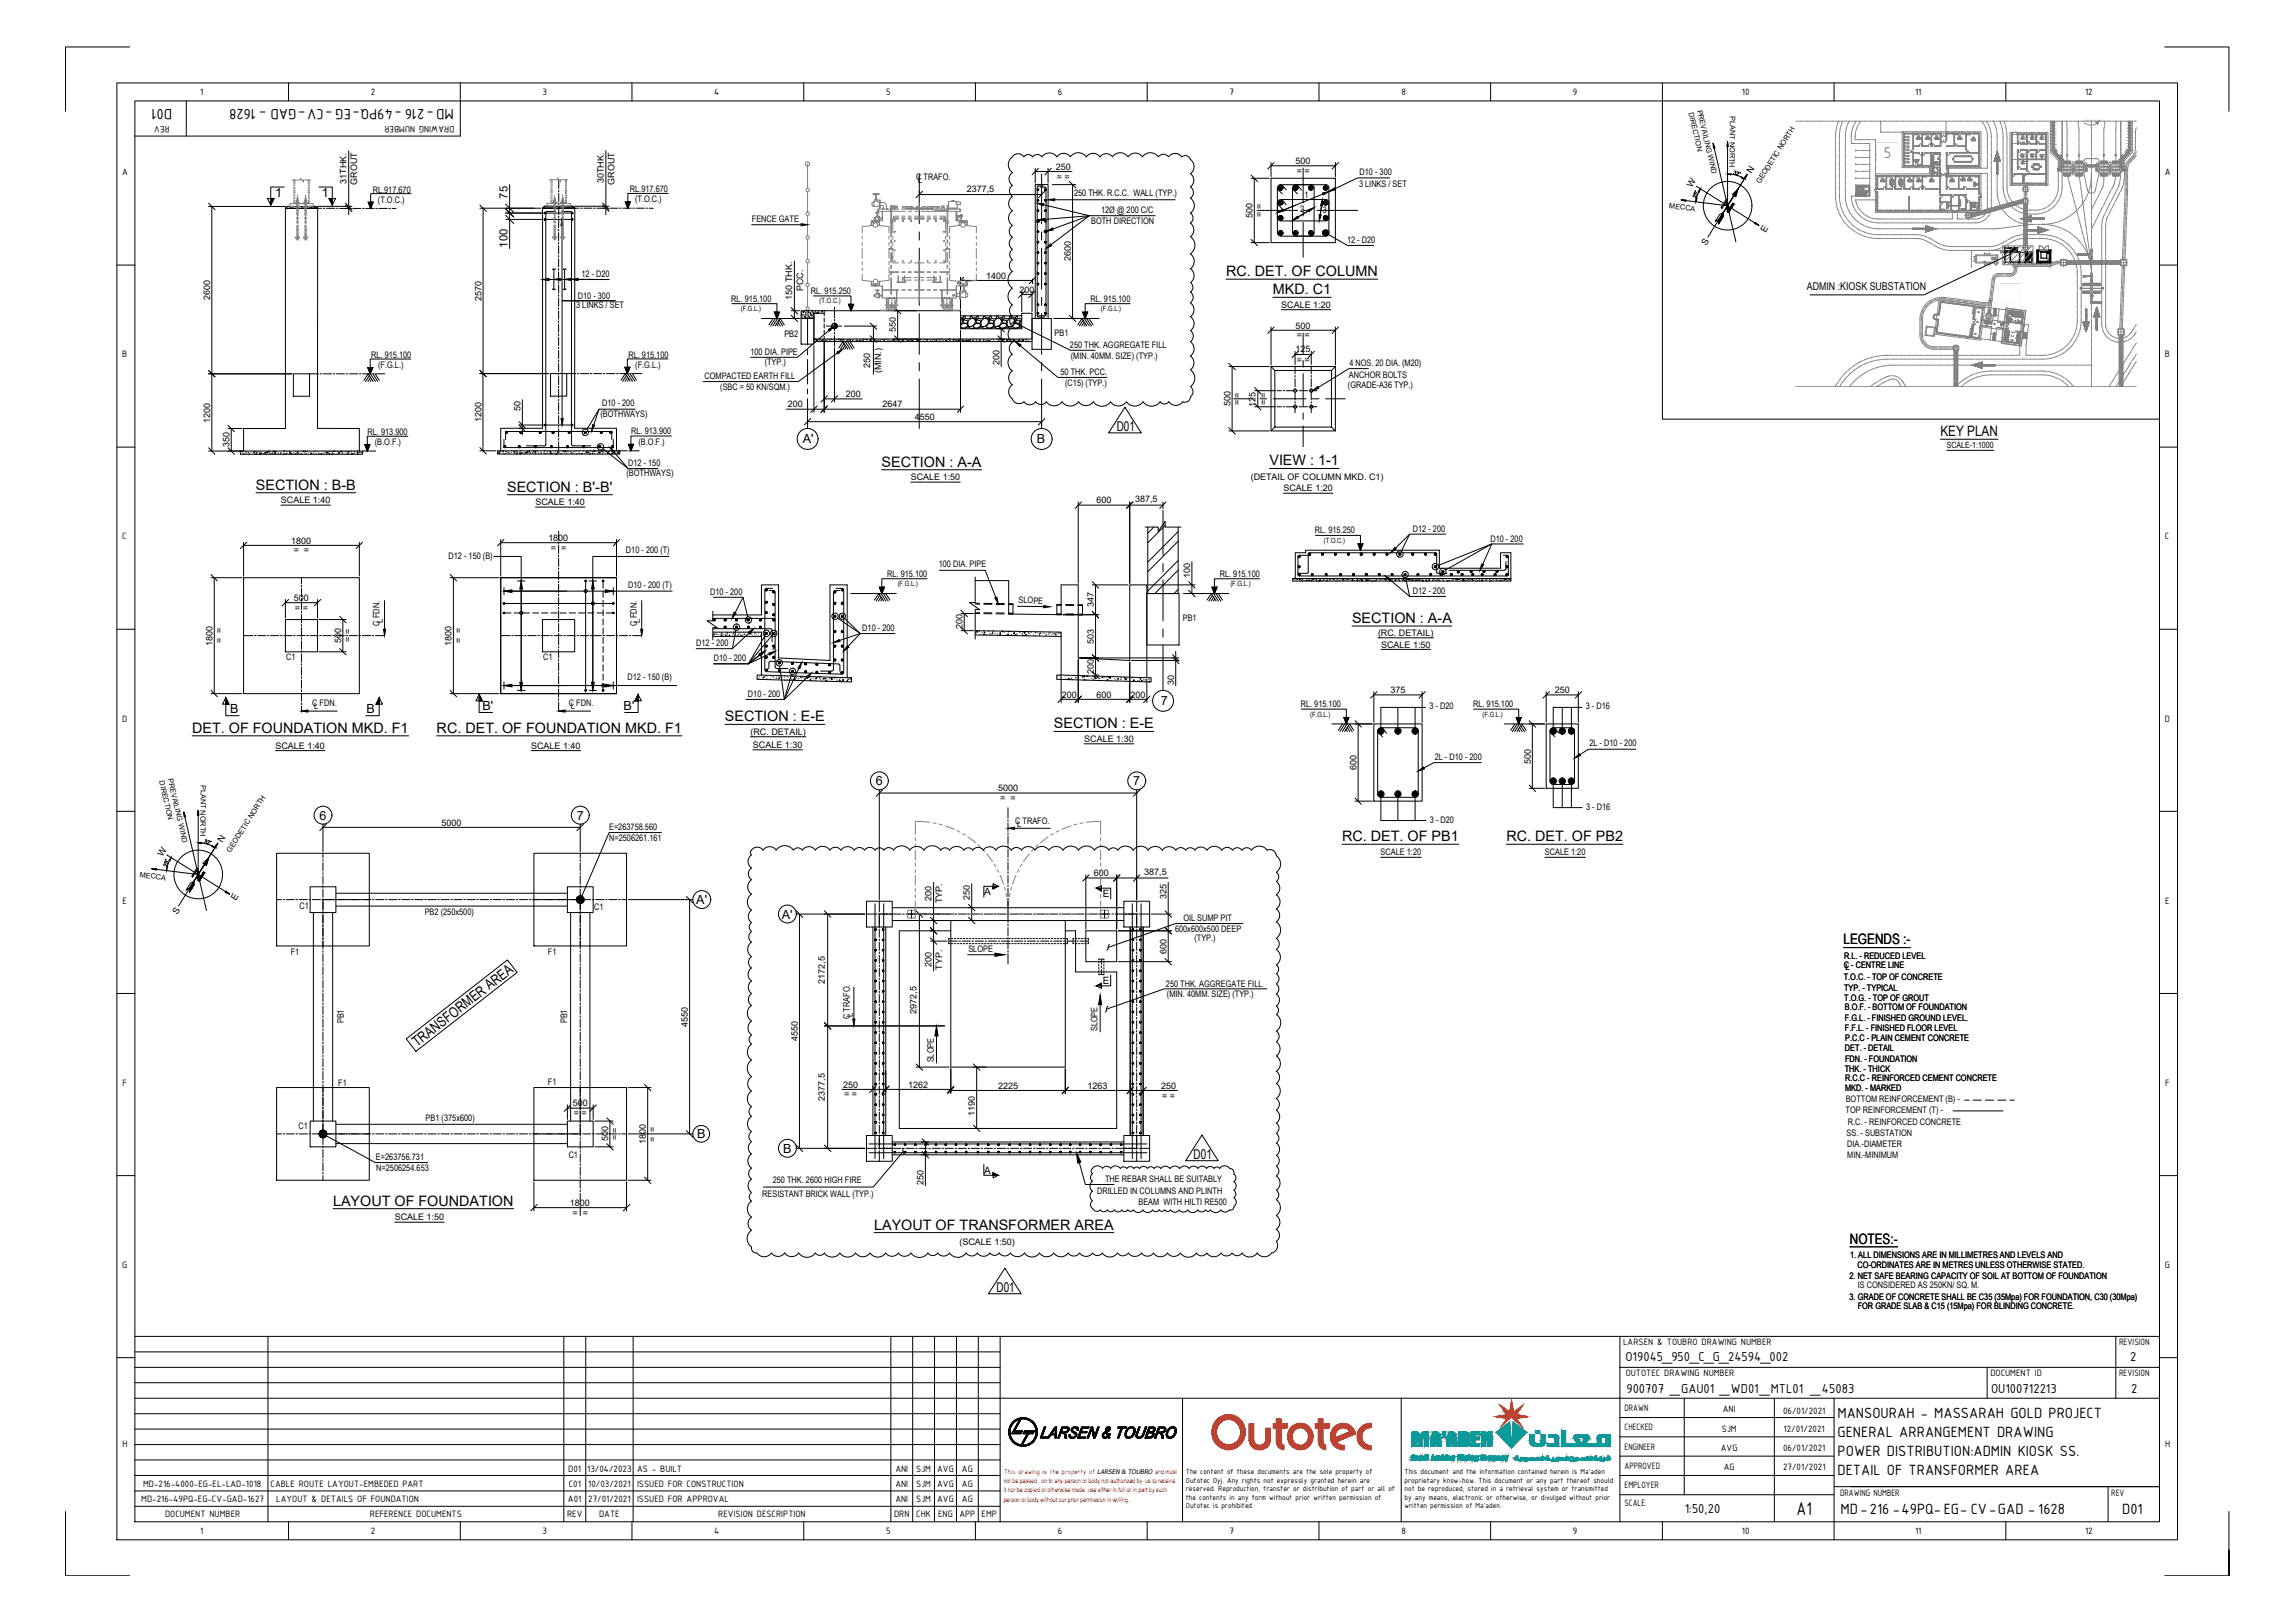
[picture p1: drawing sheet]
<svg xmlns="http://www.w3.org/2000/svg" width="841mm" height="594mm" viewBox="0 0 841 594" stroke-linecap="round" stroke-linejoin="round" font-family="sans-serif">
<defs><g id="words">
<text font-size="7.3" x="658.4" y="554.8">A1</text>
<text font-size="6.1" fill="#808080" x="690.4" y="58">5</text>
<g font-size="5.9">
<text x="63.1" y="39.8" transform="rotate(-180 63.1 39.8)">D01</text>
<text x="166.3" y="39.8" transform="rotate(-180 166.3 39.8)">MD-216 -49PQ-EG -CV-GAD - 1628</text>
<text x="673.3" y="519.2">MANSOURAH - MASSARAH GOLD PROJECT</text>
<text x="673.4" y="526.3">GENERAL ARRANGEMENT DRAWING</text>
<text x="673.4" y="533.3">POWER DISTRIBUTION:ADMIN KIOSK SS.</text>
<text x="673.4" y="540.4">DETAIL OF TRANSFORMER AREA</text>
<text x="674.5" y="554.5">MD-216 -49PQ-EG- CV-GAD - 1628</text>
<text x="777.7" y="554.5">D01</text>
</g>
<g font-size="5.3">
<text x="449.3" y="101.1">RC. DET. OF COLUMN</text>
<text x="466.5" y="107.8">MKD. C1</text>
<text x="711.1" y="159.8">KEY PLAN</text>
<text x="323.1" y="171">SECTION : A-A</text>
<text x="465.2" y="170.4">VIEW : 1-1</text>
<text x="93.8" y="179.4">SECTION : B-B</text>
<text x="185.8" y="180.1">SECTION : B'-B'</text>
<text x="495.5" y="228.1">SECTION : A-A</text>
<text x="70.4" y="268.4">DET. OF FOUNDATION MKD. F1</text>
<text x="160" y="268.4">RC. DET. OF FOUNDATION MKD. F1</text>
<text x="265.7" y="264.2">SECTION : E-E</text>
<text x="386.2" y="266.8">SECTION : E-E</text>
<text x="491.8" y="308.1">RC. DET. OF PB1</text>
<text x="552" y="308.1">RC. DET. OF PB2</text>
<text x="675.6" y="345.9">LEGENDS :-</text>
<text x="152.9" y="383.5" transform="rotate(-38 152.9 383.5)">TRANSFORMER AREA</text>
<text x="122" y="441.6">LAYOUT OF FOUNDATION</text>
<text x="320.3" y="450.4">LAYOUT OF TRANSFORMER AREA</text>
<text x="677.9" y="455.6">NOTES:-</text>
</g>
<g font-size="5.1">
<text x="595.7" y="498.4">O19045_950_C_G_24594_002</text>
<text x="780.7" y="498.4">2</text>
<text x="596" y="510.2">900707 _GAU01 _WD01_MTL01 _45083</text>
<text x="729.6" y="510.2">OU100712213</text>
<text x="781" y="510.2">2</text>
<text x="617.4" y="554.1">1:50,20</text>
</g>
<g font-size="4.9">
<text x="409.2" y="157.8">D01</text>
<text x="437.4" y="424.4">D01</text>
<text x="365.2" y="473.1">D01</text>
</g>
<g font-size="4.6">
<text x="100.8" y="72.3">1</text>
<text x="118" y="72.3">1</text>
<text x="294.2" y="162.4">A'</text>
<text x="380" y="162.3">B</text>
<text x="84.3" y="261.3">B</text>
<text x="134.4" y="261.3">B</text>
<text x="176.8" y="260.1">B'</text>
<text x="228.5" y="260.1">B'</text>
<text x="425.4" y="258.3">7</text>
<text x="321" y="287.7">6</text>
<text x="415.3" y="287.7">7</text>
<text x="117.1" y="300.2">6</text>
<text x="211.4" y="300.2">7</text>
<text x="255.2" y="331.1">A'</text>
<text x="286.5" y="336.4">A'</text>
<text x="255.4" y="417">B</text>
<text x="287" y="422.2">B</text>
</g>
<g font-size="4.1">
<text x="186" y="72.7" transform="rotate(-90 186 72.7)">75</text>
<text x="186" y="90.7" transform="rotate(-90 186 90.7)">100</text>
</g>
<text font-size="4" x="662.1" y="106.4">ADMIN :KIOSK SUBSTATION</text>
<g font-size="3.7">
<text x="73.4" y="34.8">1</text>
<text x="135.9" y="34.8">2</text>
<text x="198.8" y="34.7">3</text>
<text x="261.7" y="34.8">4</text>
<text x="324.7" y="34.7">5</text>
<text x="387.7" y="34.8">6</text>
<text x="450.6" y="34.8">7</text>
<text x="513.5" y="34.8">8</text>
<text x="576.4" y="34.7">9</text>
<text x="638.3" y="34.8">10</text>
<text x="701.8" y="34.8">11</text>
<text x="764.1" y="34.8">12</text>
<text x="62.1" y="46.3" transform="rotate(-180 62.1 46.3)">REV</text>
<text x="166.5" y="46.3" transform="rotate(-180 166.5 46.3)">DRAWING NUMBER</text>
<text x="44.7" y="64.2">A</text>
<text x="793.3" y="64.2">A</text>
<text x="44.8" y="130.9">B</text>
<text x="793.4" y="130.9">B</text>
<text x="44.8" y="197.6">C</text>
<text x="793.4" y="197.6">C</text>
<text x="44.7" y="264.3">D</text>
<text x="793.3" y="264.3">D</text>
<text x="360.7" y="327.8">A</text>
<text x="404.1" y="328.5">E</text>
<text x="44.9" y="331">E</text>
<text x="793.4" y="331">E</text>
<text x="404.1" y="360.6">E</text>
<text x="44.9" y="397.7">F</text>
<text x="793.5" y="397.7">F</text>
<text x="360.7" y="430">A</text>
<text x="44.8" y="464.4">G</text>
<text x="793.4" y="464.4">G</text>
<text x="594.8" y="492.8">LARSEN &amp; TOUBRO DRAWING NUMBER</text>
<text x="776.5" y="492.8">REVISION</text>
<text x="595.7" y="504.1">OUTOTEC DRAWING NUMBER</text>
<text x="729.4" y="504.1">DOCUMENT ID</text>
<text x="776.5" y="504.1">REVISION</text>
<text x="595.3" y="516.8">DRAWN</text>
<text x="631.3" y="517.3">ANI</text>
<text x="653.4" y="518">06/01/2021</text>
<text x="595.3" y="523.9">CHECKED</text>
<text x="631" y="524.4">SJM</text>
<text x="653.6" y="524.4">12/01/2021</text>
<text x="44.9" y="530.1">H</text>
<text x="595.3" y="531">ENGINEER</text>
<text x="630.6" y="531.3">AVG</text>
<text x="653.4" y="531.4">06/01/2021</text>
<text x="793.4" y="530.1">H</text>
<text x="208.3" y="539">D01</text>
<text x="215.2" y="539">13/04/2023</text>
<text x="233.5" y="539">AS - BUILT</text>
<text x="328.1" y="539">ANI</text>
<text x="335.8" y="539">SJM</text>
<text x="343.4" y="539">AVG</text>
<text x="352.5" y="539">AG</text>
<text x="595.3" y="538">APPROVED</text>
<text x="631.7" y="538.5">AG</text>
<text x="653.4" y="538.5">27/01/2021</text>
<text x="52.4" y="544.6">MD-216-4000-EG-EL-LAD-1018</text>
<text x="99.1" y="544.6">CABLE ROUTE LAYOUT-EMBEDED PART</text>
<text x="208.4" y="544.6">C01</text>
<text x="215.5" y="544.6">10/03/2021</text>
<text x="233.5" y="544.6">ISSUED FOR CONSTRUCTION</text>
<text x="328.1" y="544.6">ANI</text>
<text x="335.8" y="544.6">SJM</text>
<text x="343.4" y="544.6">AVG</text>
<text x="352.5" y="544.6">AG</text>
<text x="595.3" y="545.1">EMPLOYER</text>
<text x="51.8" y="550.3">MD-216-49PQ-EG-CV-GAD-1627</text>
<text x="101.2" y="550.3">LAYOUT &amp; DETAILS OF FOUNDATION</text>
<text x="208.1" y="550.3">A01</text>
<text x="215.5" y="550.3">27/01/2021</text>
<text x="233.5" y="550.3">ISSUED FOR APPROVAL</text>
<text x="328.1" y="550.3">ANI</text>
<text x="335.8" y="550.3">SJM</text>
<text x="343.4" y="550.3">AVG</text>
<text x="352.5" y="550.3">AG</text>
<text x="595.3" y="551.6">SCALE</text>
<text x="674.3" y="548">DRAWING NUMBER</text>
<text x="773.7" y="548">REV</text>
<text x="60.5" y="555.7">DOCUMENT NUMBER</text>
<text x="135.6" y="555.7">REFERENCE DOCUMENTS</text>
<text x="207.8" y="555.7">REV</text>
<text x="219.6" y="555.7">DATE</text>
<text x="263.2" y="555.7">REVISION DESCRIPTION</text>
<text x="327.6" y="555.7">DRN</text>
<text x="335.8" y="555.7">CHK</text>
<text x="343.8" y="555.7">ENG</text>
<text x="351.6" y="555.7">APP</text>
<text x="359.7" y="555.7">EMP</text>
<text x="73.4" y="561.7">1</text>
<text x="135.9" y="561.8">2</text>
<text x="198.8" y="561.7">3</text>
<text x="261.7" y="561.7">4</text>
<text x="324.7" y="561.7">5</text>
<text x="387.7" y="561.8">6</text>
<text x="450.6" y="561.7">7</text>
<text x="513.5" y="561.7">8</text>
<text x="576.4" y="561.9">9</text>
<text x="638.3" y="561.7">10</text>
<text x="701.8" y="561.7">11</text>
<text x="764.1" y="561.8">12</text>
</g>
<g font-size="3.3">
<text x="335.7" y="65.8">C TRAFO.</text>
<text x="386.9" y="62.2">250</text>
<text x="387.3" y="65.8">= =</text>
<text x="474.8" y="60.1">500</text>
<text x="475.2" y="63.7">= =</text>
<text x="498.2" y="64.1">D10 - 300</text>
<text x="641.9" y="63.7" transform="rotate(-57 641.9 63.7)">N</text>
<text x="127" y="67.2" transform="rotate(-90 127 67.2)">31THK.</text>
<text x="130.9" y="67.7" transform="rotate(-90 130.9 67.7)">GROUT</text>
<text x="136.6" y="70.5">RL.917.670</text>
<text x="221.2" y="67.2" transform="rotate(-90 221.2 67.2)">30THK.</text>
<text x="225.2" y="67.6" transform="rotate(-90 225.2 67.6)">GROUT</text>
<text x="230.8" y="70.5">RL.917.670</text>
<text x="336.5" y="66.9">L</text>
<text x="354.3" y="70.2">2377,5</text>
<text x="393.6" y="71.8">250 THK. R.C.C. WALL (TYP.)</text>
<text x="498" y="68.3">3 LINKS / SET</text>
<text x="620" y="68.9" transform="rotate(-58 620 68.9)">W</text>
<text x="138.5" y="74.2">(T.O.C.)</text>
<text x="232.7" y="74.1">(T.O.C.)</text>
<text x="476.4" y="77.6">2</text>
<text x="478.1" y="72.5">1</text>
<text x="275.5" y="81.2">FENCE GATE</text>
<text x="399.9" y="82.2">BOTH DIRECTION</text>
<text x="403.5" y="78">12Ø @ 200 C/C</text>
<text x="459" y="79.8" transform="rotate(-90 459 79.8)">500</text>
<text x="462.6" y="79.5" transform="rotate(-90 462.6 79.5)">= =</text>
<text x="484.7" y="78.2">3</text>
<text x="493.6" y="89">12 - D20</text>
<text x="646.9" y="85.2" transform="rotate(-58 646.9 85.2)">E</text>
<text x="392.4" y="95.7" transform="rotate(-90 392.4 95.7)">2600</text>
<text x="625.4" y="90.1" transform="rotate(-58 625.4 90.1)">S</text>
<text x="213.1" y="101.4">12 - D20</text>
<text x="294.3" y="106.7" transform="rotate(-90 294.3 106.7)">PCC.</text>
<text x="297.2" y="107.8">RL. 915.250</text>
<text x="361.4" y="102.1">1400</text>
<text x="373.6" y="107.2">200</text>
<text x="77" y="109.9" transform="rotate(-90 77 109.9)">2600</text>
<text x="176.4" y="110.2" transform="rotate(-90 176.4 110.2)">2570</text>
<text x="211.1" y="112.9">3 LINKS / SET</text>
<text x="211.7" y="109.6">D10 - 300</text>
<text x="268" y="110.5">RL. 915.100</text>
<text x="290.3" y="109.7" transform="rotate(-90 290.3 109.7)">150 THK.</text>
<text x="399.6" y="110.5">RL. 915.100</text>
<text x="469.5" y="112.7">SCALE 1:20</text>
<text x="287.4" y="123.4">PB2</text>
<text x="328.3" y="121.7" transform="rotate(-90 328.3 121.7)">550</text>
<text x="386.5" y="123">PB1</text>
<text x="474.8" y="120.3">500</text>
<text x="475.2" y="123.9">= =</text>
<text x="136" y="131.1">RL. 915.100</text>
<text x="230.3" y="131">RL. 915.100</text>
<text x="275" y="129.9">100 DIA. PIPE</text>
<text x="392.1" y="127.4">250 THK. AGGREGATE FILL</text>
<text x="392.4" y="131.4">(MIN. 40MM. SIZE) (TYP.)</text>
<text x="474.7" y="129.1">125</text>
<text x="138.6" y="134.8">(F.G.L.)</text>
<text x="232.8" y="134.7">(F.G.L.)</text>
<text x="280.2" y="133.7">(TYP.)</text>
<text x="318.9" y="134.8" transform="rotate(-90 318.9 134.8)">250</text>
<text x="322.9" y="136.7" transform="rotate(-90 322.9 136.7)">(MIN.)</text>
<text x="366.3" y="133.8" transform="rotate(-90 366.3 133.8)">200</text>
<text x="388.6" y="137.3">50 THK. PCC.</text>
<text x="475.2" y="133">= =</text>
<text x="494.5" y="134.1">4 NOS. 20 DIA. (M20)</text>
<text x="258.2" y="139">COMPACTED EARTH FILL</text>
<text x="263.9" y="142.7">(SBC = 50 KN/SQM.)</text>
<text x="390.3" y="141.3">(C15) (TYP.)</text>
<text x="494" y="142">(GRADE-A36 TYP.)</text>
<text x="494.3" y="138.3">ANCHOR BOLTS</text>
<text x="220.7" y="148.8">D10 - 200</text>
<text x="288.7" y="149.2">200</text>
<text x="310" y="145.5">200</text>
<text x="323.4" y="149.2">2647</text>
<text x="450.9" y="148.8" transform="rotate(-90 450.9 148.8)">500</text>
<text x="454.5" y="148.4" transform="rotate(-90 454.5 148.4)">= =</text>
<text x="460.1" y="148.9" transform="rotate(-90 460.1 148.9)">125</text>
<text x="464.1" y="148.4" transform="rotate(-90 464.1 148.4)">= =</text>
<text x="77" y="154.8" transform="rotate(-90 77 154.8)">1200</text>
<text x="176.4" y="154.7" transform="rotate(-90 176.4 154.7)">1200</text>
<text x="190.8" y="150.5" transform="rotate(-90 190.8 150.5)">50</text>
<text x="220" y="152.7">(BOTHWAYS)</text>
<text x="335.2" y="153.8">4550</text>
<text x="134.7" y="159.2">RL. 913.900</text>
<text x="231.3" y="159.1">RL. 913.900</text>
<text x="84.1" y="163.8" transform="rotate(-90 84.1 163.8)">350</text>
<text x="137.4" y="163">(B.O.F.)</text>
<text x="234" y="163">(B.O.F.)</text>
<text x="230.2" y="170.5">D12 - 150</text>
<text x="229.6" y="174.5">(BOTHWAYS)</text>
<text x="333.7" y="175.9">SCALE 1:50</text>
<text x="458.3" y="175.7">(DETAIL OF COLUMN MKD. C1)</text>
<text x="470.4" y="180">SCALE 1:20</text>
<text x="102.9" y="184.3">SCALE 1:40</text>
<text x="196.2" y="185">SCALE 1:40</text>
<text x="401.9" y="184.4">600</text>
<text x="416" y="184">387,5</text>
<text x="481.8" y="195.4">RL. 915.250</text>
<text x="517.8" y="194.9">D12 - 200</text>
<text x="106.7" y="199.2">1800</text>
<text x="107.6" y="202.7">= =</text>
<text x="200.9" y="198.1">1800</text>
<text x="201.9" y="201.7">= =</text>
<text x="229.4" y="202.6">D10 - 200 (T)</text>
<text x="546.2" y="198.5">D10 - 200</text>
<text x="164.4" y="204.7">D12 - 150 (B)</text>
<text x="344" y="207.7">100 DIA. PIPE</text>
<text x="230.2" y="215.3">D10 - 200 (T)</text>
<text x="325.1" y="211.3">RL. 915.100</text>
<text x="436.1" y="211.6" transform="rotate(-90 436.1 211.6)">100</text>
<text x="447" y="211.3">RL. 915.100</text>
<text x="107.7" y="220.1">500</text>
<text x="260.2" y="217.8">D10 - 200</text>
<text x="373.3" y="221" transform="rotate(1 373.3 221)">SLOPE</text>
<text x="517.8" y="217.7">D12 - 200</text>
<text x="108.1" y="223.7">= =</text>
<text x="400.8" y="222.4" transform="rotate(-90 400.8 222.4)">347</text>
<text x="433.4" y="227.3">PB1</text>
<text x="139.1" y="229.1" transform="rotate(-90 139.1 229.1)">C FDN.</text>
<text x="140.2" y="228.4" transform="rotate(-90 140.2 228.4)">L</text>
<text x="233.3" y="229.1" transform="rotate(-90 233.3 229.1)">C FDN.</text>
<text x="234.5" y="228.4" transform="rotate(-90 234.5 228.4)">L</text>
<text x="316" y="231.1">D10 - 200</text>
<text x="352.7" y="230.6" transform="rotate(-90 352.7 230.6)">200</text>
<text x="505" y="232.9">(RC. DETAIL)</text>
<text x="77.9" y="236.6" transform="rotate(-90 77.9 236.6)">1800</text>
<text x="81.4" y="235.6" transform="rotate(-90 81.4 235.6)">= =</text>
<text x="125" y="235.6" transform="rotate(-90 125 235.6)">500</text>
<text x="128.6" y="235.2" transform="rotate(-90 128.6 235.2)">= =</text>
<text x="165.5" y="236.6" transform="rotate(-90 165.5 236.6)">1800</text>
<text x="169.1" y="235.6" transform="rotate(-90 169.1 235.6)">= =</text>
<text x="255.1" y="236.7">D12 - 200</text>
<text x="400.8" y="235.8" transform="rotate(-90 400.8 235.8)">503</text>
<text x="506.1" y="237.2">SCALE 1:50</text>
<text x="104.8" y="241.6">C1</text>
<text x="199.1" y="241.6">C1</text>
<text x="261.6" y="242.2">D10 - 200</text>
<text x="230" y="249.1">D12 - 150 (B)</text>
<text x="400.8" y="246.8" transform="rotate(-90 400.8 246.8)">200</text>
<text x="430.3" y="250.7" transform="rotate(-90 430.3 250.7)">30</text>
<text x="274.1" y="255.2">D10 - 200</text>
<text x="389.1" y="255.5">200</text>
<text x="401.9" y="255.5">600</text>
<text x="414.3" y="255.5">200</text>
<text x="509.6" y="253.9">375</text>
<text x="569.8" y="253.9">250</text>
<text x="114.4" y="258.6">C FDN.</text>
<text x="115.1" y="259.7">L</text>
<text x="208.5" y="258.6">C FDN.</text>
<text x="209.2" y="259.7">L</text>
<text x="476.7" y="259.1">RL. 915.100</text>
<text x="523.9" y="259.8">3 - D20</text>
<text x="539.8" y="259.1">RL. 915.100</text>
<text x="581.1" y="259.8">3 - D16</text>
<text x="275" y="269.2">(RC. DETAIL)</text>
<text x="101" y="274.2">SCALE 1:40</text>
<text x="194.6" y="274.2">SCALE 1:40</text>
<text x="275.9" y="274">SCALE 1:30</text>
<text x="397.3" y="271.7">SCALE 1:30</text>
<text x="582.5" y="273.2">2L - D10 - 200</text>
<text x="525.8" y="278.2">2L - D10 - 200</text>
<text x="560.9" y="279.7" transform="rotate(-90 560.9 279.7)">500</text>
<text x="497.1" y="282" transform="rotate(-90 497.1 282)">600</text>
<text x="365.7" y="289.9">5000</text>
<text x="366.6" y="293.4">= =</text>
<text x="581.3" y="296.6">3 - D16</text>
<text x="161.8" y="302.4">5000</text>
<text x="223.2" y="304.1">E=263758.560</text>
<text x="372" y="301.9">C TRAFO.</text>
<text x="372.7" y="303">L</text>
<text x="524" y="301.3">3 - D20</text>
<text x="81.5" y="308.6" transform="rotate(-58 81.5 308.6)">N</text>
<text x="223.2" y="307.9">N=2506261.161</text>
<text x="59.5" y="313.8" transform="rotate(-58 59.5 313.8)">W</text>
<text x="506" y="313.3">SCALE 1:20</text>
<text x="566.2" y="313.3">SCALE 1:20</text>
<text x="400.8" y="321">600</text>
<text x="419.3" y="320.5">387,5</text>
<text x="341.3" y="330" transform="rotate(-90 341.3 330)">200</text>
<text x="355.5" y="329.6" transform="rotate(-90 355.5 329.6)">250</text>
<text x="427.5" y="329.2" transform="rotate(-90 427.5 329.2)">325</text>
<text x="65" y="335" transform="rotate(-58 65 335)">S</text>
<text x="86.5" y="330.2" transform="rotate(-57 86.5 330.2)">E</text>
<text x="109.7" y="333.1">C1</text>
<text x="155.6" y="335">PB2 (250x500)</text>
<text x="217.7" y="333.3">C1</text>
<text x="345.3" y="330.8" transform="rotate(-90 345.3 330.8)">TYP.</text>
<text x="430.6" y="341.3">600x600x500 DEEP</text>
<text x="433.6" y="337.2">OIL SUMP PIT</text>
<text x="437.7" y="344.7">(TYP.)</text>
<text x="106.5" y="349.6">F1</text>
<text x="200.8" y="349.6">F1</text>
<text x="354.9" y="348.7">SLOPE</text>
<text x="427.5" y="349.3" transform="rotate(-90 427.5 349.3)">600</text>
<text x="675.8" y="351.1">R.L. - REDUCED LEVEL</text>
<text x="341.3" y="354.3" transform="rotate(-90 341.3 354.3)">200</text>
<text x="345.3" y="355.1" transform="rotate(-90 345.3 355.1)">TYP.</text>
<text x="675.7" y="358.9">T.O.C. - TOP OF CONCRETE</text>
<text x="675.7" y="354.7">C - CENTRE LINE</text>
<text x="676.3" y="355.4">L</text>
<text x="302.2" y="360.3" transform="rotate(-90 302.2 360.3)">2172,5</text>
<text x="427.3" y="361.3">250 THK. AGGREGATE FILL</text>
<text x="427.6" y="365.2">(MIN. 40MM. SIZE) (TYP.)</text>
<text x="675.8" y="362.9">TYP. - TYPICAL</text>
<text x="335.9" y="371.3" transform="rotate(-90 335.9 371.3)">2972,5</text>
<text x="675.8" y="366.5">T.O.G. - TOP OF GROUT</text>
<text x="676" y="370.1">B.O.F. - BOTTOM OF FOUNDATION</text>
<text x="126" y="374.8" transform="rotate(-90 126 374.8)">PB1</text>
<text x="207.9" y="374.8" transform="rotate(-90 207.9 374.8)">PB1</text>
<text x="252.1" y="376" transform="rotate(-90 252.1 376)">4550</text>
<text x="311.5" y="373.2" transform="rotate(-90 311.5 373.2)">C TRAFO.</text>
<text x="312.5" y="372.5" transform="rotate(-90 312.5 372.5)">L</text>
<text x="402.2" y="377.7" transform="rotate(-90 402.2 377.7)">SLOPE</text>
<text x="676.1" y="373.9">F.G.L. - FINISHED GROUND LEVEL.</text>
<text x="676.1" y="377.7">F.F.L. - FINISHED FLOOR LEVEL</text>
<text x="292.3" y="381.3" transform="rotate(-90 292.3 381.3)">4550</text>
<text x="676.2" y="381.4">P.C.C - PLAIN CEMENT CONCRETE</text>
<text x="342.2" y="389.1" transform="rotate(-90 342.2 389.1)">SLOPE</text>
<text x="676.1" y="385">DET. - DETAIL</text>
<text x="676.2" y="388.8">FDN. - FOUNDATION</text>
<text x="676" y="392.5">THK. - THICK</text>
<text x="124" y="397.7">F1</text>
<text x="200.8" y="397.6">F1</text>
<text x="309" y="398.4">250</text>
<text x="309.3" y="401.9">= =</text>
<text x="332.8" y="398.4">1262</text>
<text x="365.7" y="398.8">2225</text>
<text x="398.5" y="398.8">1263</text>
<text x="425.6" y="398.8">250</text>
<text x="676.1" y="399.7">MKD. - MARKED</text>
<text x="676.2" y="396.1">R.C.C - REINFORCED CEMENT CONCRETE</text>
<text x="209.9" y="405.2">500</text>
<text x="302.2" y="403.2" transform="rotate(-90 302.2 403.2)">2377,5</text>
<text x="425.9" y="402.4">= =</text>
<text x="676.3" y="407.6">TOP REINFORCEMENT (T) -</text>
<text x="676.4" y="403.7">BOTTOM REINFORCEMENT (B) -</text>
<text x="109.4" y="413.5">C1</text>
<text x="156" y="410.6">PB1 (375x600)</text>
<text x="210.3" y="408.8">= =</text>
<text x="357.3" y="408.7" transform="rotate(-90 357.3 408.7)">1190</text>
<text x="677.1" y="412.1">R.C. - REINFORCED CONCRETE</text>
<text x="222.9" y="418.1" transform="rotate(-90 222.9 418.1)">500</text>
<text x="226.5" y="417.7" transform="rotate(-90 226.5 417.7)">= =</text>
<text x="236.7" y="419.1" transform="rotate(-90 236.7 419.1)">1800</text>
<text x="240.3" y="418.2" transform="rotate(-90 240.3 418.2)">= =</text>
<text x="676.7" y="416.2">SS. - SUBSTATION</text>
<text x="137.8" y="424.9">E=263756.731</text>
<text x="208.4" y="424.1">C1</text>
<text x="676.9" y="420.2">DIA.-DIAMETER</text>
<text x="676.9" y="424.1">MIN.-MINIMUM</text>
<text x="137.9" y="428.8">N=2506254.653</text>
<text x="283.2" y="433.3">250 THK. 2600 HIGH FIRE</text>
<text x="338.5" y="433.8" transform="rotate(-90 338.5 433.8)">250</text>
<text x="402" y="437.1">DRILLED IN COLUMNS AND PLINTH</text>
<text x="404.9" y="432.8">THE REBAR SHALL BE SUITABLY</text>
<text x="208.9" y="441.7">1800</text>
<text x="279.3" y="438.3">RESISTANT BRICK WALL (TYP.)</text>
<text x="417.2" y="441.3">BEAM WITH HILTI RE500</text>
<text x="144.6" y="446.9">SCALE 1:50</text>
<text x="209.8" y="445.3">= =</text>
<text x="351.6" y="455.9">(SCALE 1:50)</text>
<text x="678" y="460.8">1. ALL DIMENSIONS ARE IN MILLIMETRES AND LEVELS AND</text>
<text x="680.7" y="464.3">CO-ORDINATES ARE IN METRES UNLESS OTHERWISE STATED.</text>
<text x="677.8" y="468.5">2. NET SAFE BEARING CAPACITY OF SOIL AT BOTTOM OF FOUNDATION</text>
<text x="680.8" y="471.9">IS CONSIDERED AS 250KN/ SQ. M.</text>
<text x="677.8" y="476.1">3. GRADE OF CONCRETE SHALL BE C35 (35Mpa) FOR FOUNDATION, C30 (30Mpa)</text>
<text x="680.8" y="479.5">FOR GRADE SLAB &amp; C15 (15Mpa) FOR BLINDING CONCRETE.</text>
</g>
<text font-size="3.1" x="713.4" y="164.3">SCALE-1:1000</text>
<g font-size="2.9">
<text x="434.6" y="539.9">The content of these documents are the sole property of</text>
<text x="514.7" y="539.9">This document and the information contained herein is Ma'aden</text>
<text x="434.6" y="543.1">Outotec Oyj. Any rights not expressly granted herein are</text>
<text x="514.7" y="543.1">proprietary know-how. This document or any part thereof should</text>
<text x="434.6" y="546.2">reserved. Reproduction, transfer or distribution of part or all of</text>
<text x="434.6" y="549.4">the contents in any form without prior written permission of</text>
<text x="514.7" y="546.2">not be reproduced, stored in a retrieval system or transmitted</text>
<text x="514.7" y="549.4">by any means, electronic or otherwise, or divulged without prior</text>
<text x="434.6" y="552.5">Outotec is prohibited.</text>
<text x="514.7" y="552.5">written permission of Ma'aden.</text>
</g>
<g font-size="2.7">
<text x="618.8" y="41.3" transform="rotate(76 618.8 41.3)">DIRECTION</text>
<text x="621.9" y="40.5" transform="rotate(77 621.9 40.5)">PREVAILING WIND</text>
<text x="634.1" y="42.6" transform="rotate(91 634.1 42.6)">PLANT NORTH</text>
<text x="645" y="67.5" transform="rotate(-58 645 67.5)">GEODETIC NORTH</text>
<text x="611.6" y="76.2" transform="rotate(7 611.6 76.2)">MECCA</text>
<text x="58.4" y="286.2" transform="rotate(77 58.4 286.2)">DIRECTION</text>
<text x="61.5" y="285.5" transform="rotate(77 61.5 285.5)">PREVAILING WIND</text>
<text x="73.6" y="287.5" transform="rotate(91 73.6 287.5)">PLANT NORTH</text>
<text x="84.5" y="312.4" transform="rotate(-58 84.5 312.4)">GEODETIC NORTH</text>
<text x="51.2" y="321.2" transform="rotate(7 51.2 321.2)">MECCA</text>
</g>
<g font-size="2.6" fill="#808080">
<text x="764.8" y="104.1">1</text>
<text x="765.2" y="104.1">7</text>
<text x="765.2" y="109.7">0</text>
<text x="765.5" y="109.7">1</text>
</g>
<g font-size="2.6">
<text x="271.5" y="113.9">(F.G.L.)</text>
<text x="300.3" y="111">(T.O.C.)</text>
<text x="403.5" y="113.9">(F.G.L.)</text>
<text x="485.1" y="198.8">(T.O.C.)</text>
<text x="329" y="214.7">(F.G.L.)</text>
<text x="450.9" y="214.7">(F.G.L.)</text>
<text x="480.1" y="262.4">(F.G.L.)</text>
<text x="543.3" y="262.4">(F.G.L.)</text>
</g>
<text font-size="2.6" fill="#f00" x="367.9" y="539.8">This drawing is the property of</text>
<g font-size="2.4" fill="#f00">
<text x="367.8" y="543.2">not be passed on to any person or body not authorized by us to receive</text>
<text x="367.8" y="546.6">it nor be copied or otherwise made use either in full or in part by such</text>
<text x="367.8" y="550">person or body without our prior permission in writing.</text>
</g>
<text font-size="2.3" x="402.1" y="539.8">LARSEN &amp; TOUBRO and must</text>
<text font-size=".7" fill="#808080" x="764" y="44.5">REJECTION LANE</text>
<g font-size=".4" fill="#808080">
<text x="757" y="56.5">ENTRY</text>
<text x="761.4" y="56.5">ENTRY</text>
<text x="770.7" y="57.5">EXIT</text>
<text x="775.1" y="57.5">EXIT</text>
</g>
</g></defs>
<!-- layer: CI-CEN -->
<g fill="none" stroke="#000" stroke-width=".37">
<path d="M116.4 76.3h1.5M118.5 76.3h.6M119.7 76.3h3M123.3 76.3h.6M124.5 76.3h3M128.1 76.3h.6M129.3 76.3h3M132.9 76.3h.6M134.1 76.3h3M137.7 76.3h.5M138.8 76.3h3M142.4 76.3h.6"/>
<path d="M143.7 76.3h1.4M204.8 65.8v3.2M204.8 69.7v.5M204.8 70.8v3M204.8 74.4v.6M204.8 75.6v3M204.8 79.2v.6M210.6 76.3h1.5M212.7 76.3h.6M213.9 76.3h3M217.5 76.3h.6M218.7 76.3h3"/>
<path d="M222.3 76.3h.6M223.5 76.3h3M227.1 76.3h.6M228.3 76.3h3M231.9 76.3h.6M233.1 76.3h3M236.7 76.3h.6M237.9 76.3h1.5M336.9 63.8v18.1M381.7 63.8v18.1M460.7 77.1h14.9M477.5 61.6v12.7"/>
<path d="M477.5 76.7v2.4M477.9 77.1h2.4M482.7 77.1h14.8M204.7 84v.6M204.7 85.2v3M204.7 88.8v.6M204.7 90v3M204.7 93.6v.6M204.7 94.8v3M204.7 98.4v.6M204.7 99.6v2.9M204.8 80.4l-.1 3"/>
<path d="M336.9 84.9v3M336.9 90.9v15M381.7 84.9v3M381.7 90.9v15M477.5 81.5v12.7M734.4 96h3.2M734.4 92.4h3.2M734.7 92.1v4.2M736.7 92.1v4.2M738.2 96h.5M738.2 92.4h.5M739.4 96h3.1"/>
<path d="M739.4 92.4h3.1M740.1 92.1v4.2M742.3 92.1v4.2M742.8 92.4l.8 .9-.8 .9 .8 .9-.8 .9M743 92.6l.3 .4M743 94.5l.3 .3M743.3 93.6l-.3 .3M743.3 95.4l-.3 .4M746.4 96h5.2M746.4 91.8h5.2M746.6 91.5v4.8M747.2 91.7v.1"/>
<path d="M747.6 95.7v.7M747.8 95.7v.7M747.9 92.3h2.6M750.7 92.6v.3M750.8 91.7v.1M751.4 91.5v4.8M204.7 103.2v.6M204.7 104.4v3M204.7 108v.6M204.7 109.1v3.1M204.7 112.7v.6M204.7 113.9v3"/>
<path d="M204.7 117.5v.6M204.7 118.7v3M295.9 115.4v10.9M302.8 119.4h1.1M304.2 119.4h.3M304.8 119.4h1.6M305.8 112.5v3.8M305.8 116.9v.6M305.8 118.2v2.9M306.6 119.4h.3M307.2 119.4h1.2M336.9 108.9v3"/>
<path d="M336.9 114.9v14.9M381.7 108.9v3M381.7 114.9v14.9M113.4 136.9h3.3M117.3 136.9h.6M118.5 136.9h3M122.1 136.9h.6M123.3 136.9h3M126.9 136.9h.6M128.1 136.9h3M131.7 136.9h.6M132.9 136.9h3"/>
<path d="M136.5 136.9h.6M137.7 136.9h3.3M204.7 122.3v.6M204.7 123.5v3M204.7 127.1v.6M204.7 128.3v3M204.7 131.9v.6M204.7 133.1v3M204.7 136.7v.6M204.7 137.9v3M207.7 136.8h3.3M211.6 136.8h.6"/>
<path d="M212.8 136.8h3M216.4 136.8h.5M217.5 136.8h3M221.1 136.8h.6M222.4 136.8h2.9M225.9 136.8h.7M227.1 136.8h3.1M230.7 136.8h.6M231.9 136.8h3.3M295.9 128.1v1.8M295.9 131.7v8.9M305.8 121.7v.7"/>
<path d="M305.8 123v3.8M336.9 132.8v3M336.9 138.8v18.1M381.7 132.8v3M381.7 138.8v18.1M474.6 134v2.9M474.6 137.5v.6M474.6 138.7v3M480.5 134v2.9M480.5 137.5v.6M480.5 138.7v3M204.7 141.5v.6"/>
<path d="M204.7 142.7v3M204.7 146.3v.6M204.7 147.5v3M204.7 151.1v.6M204.7 152.2v3.1M204.7 155.8v.6M204.7 157v3M295.9 142.5v1.7M295.9 146v10.9M468 143.1h1.5M468 149h1.5M470.2 143.1h.6"/>
<path d="M470.2 149h.6M471.4 143.1h3M471.4 149h3M474.6 142.3v.6M474.6 143.5v3M474.6 147.1v.6M474.6 148.3v2.8M475 143.1h.6M475 149h.6M476.2 143.1h3M476.2 149h3M479.7 143.1h.6"/>
<path d="M479.7 149h.6M480.5 142.3v.6M480.5 143.5v3M480.5 147.1v.6M480.5 148.3v2.8M480.9 143.1h1.6M480.9 149h1.6M132.9 165.2h4.8M204.7 160.6v.6M204.7 161.8v3.3M227.1 165.1h2.7M230.4 165.1h.6"/>
<path d="M231.6 165.1h2.7M204.7 194.5v3.4M204.7 198.5v.6M204.7 199.7v3M426.2 186.9v16.5M110.5 211.6v2.2M110.5 214.3v.7M110.5 215.6v2.9M110.5 219.2v.6M204.7 203.3v.5M204.7 204.4v3M204.7 208v.6"/>
<path d="M204.7 209.2v3M204.7 212.8v.6M204.7 214v3M204.7 217.6v.6M204.7 218.8v3M426.2 206.4v3M426.2 212.4v15M89.3 232.8h3.4M93.2 232.8h.6M94.4 232.8h3M98 232.8h.6M99.2 232.8h3"/>
<path d="M102.8 232.8h.6M104 232.8h3M107.6 232.8h.6M108.8 232.8h3M110.5 220.4v3M110.5 224v.6M110.5 225.1v3M110.5 228.7v.6M110.5 229.9v3M110.5 233.5v.6M110.5 234.7v3M110.5 238.3v.6"/>
<path d="M110.5 239.5v3M112.4 232.8h.6M113.6 232.8h3M117.2 232.8h.6M118.4 232.8h3M122 232.8h.6M123.2 232.8h3M126.8 232.8h.6M128 232.8h3M131.6 232.8h.6M132.7 232.8h3M136.3 232.8h.6"/>
<path d="M137.6 232.8h3.3M183.5 232.8h3.4M187.5 232.8h.6M188.7 232.8h3M192.3 232.8h.6M193.4 232.8h3.1M197 232.8h.6M198.2 232.8h3M201.8 232.8h.6M203.1 232.8h2.9M204.7 222.4v.6M204.7 223.6v3"/>
<path d="M204.7 227.2v.6M204.7 228.4v3M204.7 232v.6M204.7 233.2v3M204.7 236.8v.6M204.7 238v3M206.6 232.8h.6M207.8 232.8h3M211.4 232.8h.6M212.6 232.8h3M216.2 232.8h.6M217.4 232.8h3"/>
<path d="M221 232.8h.6M222.2 232.8h3M225.8 232.8h.6M227 232.8h3M230.6 232.8h.6M231.8 232.8h3.3M426.2 230.3v3.1M426.2 236.4v16.5M110.5 243.1v.6M110.5 244.3v3M110.5 247.9v.6M110.5 249.1v3"/>
<path d="M110.5 252.7v.6M110.5 253.9v3M110.5 257.5v.6M110.5 258.7v2.1M204.7 241.6v.6M204.7 242.8v3M204.7 246.4v.5M204.7 247.5v3M204.7 251.1v.6M204.7 252.3v3M204.7 255.9v.6M204.7 257.1v3.3"/>
<path d="M369.4 295.8v3.8M118.3 312.5v1.8M118.3 314.8v.6M118.3 316v3M118.3 319.6v.6M212.6 312.5v1.8M212.6 314.8v.6M212.6 316v3M212.6 319.6v.6M369.4 300.2v.6M369.4 301.4v3M369.4 305v.6"/>
<path d="M369.4 306.2v3M369.4 309.8v.6M369.4 311v3M369.4 314.6v.6M369.4 315.8v3M369.4 319.4v.6M101.4 329.5h1.7M103.7 329.5h.6M104.9 329.5h3M108.5 329.5h.6M109.7 329.5h3M113.3 329.5h.6"/>
<path d="M114.5 329.5h3M118.1 329.5h4.6M118.3 320.8v3M118.3 324.4v.6M118.3 325.6v3M118.3 329.2v4.2M118.3 333.8v.8M118.3 335v3.2M118.3 338.6v.8M118.3 339.8v3.2M122.8 329.5h4.7M127.6 329.5h4.7"/>
<path d="M132.4 329.5h3.5M136.5 329.5h.6M137.7 329.5h3M141.3 329.5h.5M142.4 329.5h3M146 329.5h.6M147.2 329.5h3M150.8 329.5h.6M152 329.5h3M155.6 329.5h.6M156.8 329.5h3M160.4 329.5h.6"/>
<path d="M161.6 329.5h3M165.2 329.5h.6M166.4 329.5h3M170 329.5h.6M171.2 329.5h3M174.8 329.5h.6M176 329.5h3M179.6 329.5h.6M180.7 329.5h3.1M184.3 329.5h.6M185.6 329.5h2.9M189.1 329.5h.7"/>
<path d="M190.4 329.5h2.9M193.9 329.5h.6M195.1 329.5h3.5M198.7 329.5h4.7M203.5 329.5h4.6M208.3 329.5h4.6M212.6 320.8v3M212.6 324.4v.6M212.6 325.6v3M212.6 329.2v4.2M212.6 333.8v.8M212.6 335v3.2"/>
<path d="M212.6 338.6v.8M212.6 339.8v3.2M213.6 329.5h2.9M217.1 329.5h.6M218.3 329.5h3M221.9 329.5h.6M223.1 329.5h3M226.7 329.5h.6M227.9 329.5h1.7M317.5 334.8h3.8M321.9 334.8h5.1M322.2 330.1v3.8"/>
<path d="M322.2 334.5v5.2M327.2 334.8h3M330.8 334.8h.6M332 334.8h3.4M334 333.4v2.8M335.6 334.8h.6M336.7 334.8h3.1M340.3 334.8h.6M341.6 334.8h2.9M345.1 334.8h.7M346.4 334.8h2.9M350 334.8h.5"/>
<path d="M351.1 334.8h3M354.7 334.8h.6M355.9 334.8h3M359.5 334.8h.6M360.7 334.8h3M364.3 334.8h.6M365.5 334.8h3M369.1 334.8h.6M369.4 320.6v3M369.4 324.2v.6M369.4 325.4v3M369.4 329v.6"/>
<path d="M369.4 330.2v3M369.4 333.8v.6M369.4 335v3M369.4 338.6v.5M369.4 339.7v3M370.3 334.8h3M373.9 334.8h.6M375.1 334.8h3M378.7 334.8h.6M379.9 334.8h3M383.5 334.8h.6M384.7 334.8h3"/>
<path d="M388.3 334.8h.6M389.5 334.8h3M393.1 334.8h.5M394.2 334.8h3M397.8 334.8h.6M399.1 334.8h2.9M402.6 334.8h4.2M404.8 333.4v2.8M407.4 334.8h.6M408.6 334.8h3M411.8 334.8h5M416.5 330.1v3.8"/>
<path d="M416.5 334.5v5.2M417.4 334.8h3.9M118.3 343.4v.8M118.3 344.6v3M118.3 348.2v.6M118.3 349.3v3.1M118.3 352.9v.6M118.3 354.1v3M118.3 357.7v.7M118.3 359v2.9M212.6 343.4v.8M212.6 344.6v3"/>
<path d="M212.6 348.2v.6M212.6 349.3v3.1M212.6 352.9v.6M212.6 354.1v3M212.6 357.7v.7M212.6 359v2.9M322.2 340.3v3M322.2 343.9v.6M322.2 345.1v3M322.2 348.7v.6M322.2 349.9v3M322.2 353.5v.5"/>
<path d="M322.2 354.6v3M322.2 358.2v.6M322.2 359.4v3M347.7 344.7h3.1M351.4 344.7h.6M352.6 344.7h3M356.2 344.7h.6M357.4 344.7h3M361 344.7h.6M362.2 344.7h3M365.8 344.7h.6M367 344.7h3"/>
<path d="M369.4 343.3v.6M369.4 344.5v3M369.4 348.1v.6M369.4 349.3v3.8M370.6 344.7h.6M371.8 344.7h3M375.4 344.7h.5M376.5 344.7h3M380.1 344.7h.6M381.4 344.7h2.9M384.9 344.7h.7M386.2 344.7h2.9"/>
<path d="M389.7 344.7h.6M390.9 344.7h3M394.5 344.7h.6M395.7 344.7h3.2M403.6 351.3v1.9M403.6 353.8v.6M403.6 355v2M416.5 340.3v3M416.5 343.9v.6M416.5 345.1v3M416.5 348.7v.6M416.5 349.9v3"/>
<path d="M416.5 353.5v.5M416.5 354.6v3M416.5 358.2v.6M416.5 359.4v3M118.3 362.6v.5M118.3 363.7v3M118.3 367.3v.6M118.3 368.5v3M118.3 372.1v.6M118.3 373.3v3M118.3 376.9v.6M118.3 378.1v3"/>
<path d="M212.6 362.6v.5M212.6 363.7v3M212.6 367.3v.6M212.6 368.5v3M212.6 372.1v.6M212.6 373.3v3M212.6 376.9v.6M212.6 378.1v3M322.2 363v.6M322.2 364.3v2.9M322.2 367.8v.6M322.2 369v3"/>
<path d="M322.2 372.6v.6M322.2 373.8v3M322.2 377.4v.6M322.2 378.6v3M416.5 363v.6M416.5 364.3v2.9M416.5 367.8v.6M416.5 369v3M416.5 372.6v.6M416.5 373.8v3M416.5 377.4v.6M416.5 378.6v3"/>
<path d="M118.3 381.7v.6M118.3 382.9v3M118.3 386.5v.6M118.3 387.7v3M118.3 391.3v.6M118.3 392.5v3M118.3 396.1v.6M118.3 397.3v3M212.6 381.7v.6M212.6 382.9v3M212.6 386.5v.6M212.6 387.7v3"/>
<path d="M212.6 391.3v.6M212.6 392.5v3M212.6 396.1v.6M212.6 397.3v4.4M322.2 382.2v.6M322.2 383.4v3M322.2 387v.6M322.2 388.2v3M322.2 391.8v.6M322.2 393v3M322.2 396.6v.5M322.2 397.8v2.9"/>
<path d="M416.5 382.2v.6M416.5 383.4v3M416.5 387v.6M416.5 388.2v3M416.5 391.8v.6M416.5 393v3M416.5 396.6v.5M416.5 397.8v2.9M101.4 415.3h1.7M103.7 415.3h.6M104.9 415.3h3M108.5 415.3h.6"/>
<path d="M109.7 415.3h3M113.3 415.3h.6M114.5 415.3h3M118.1 415.3h4.6M118.3 400.7v.8M118.3 401.8v3.3M118.3 405.4v.8M118.3 406.6v3.2M118.3 410.2v.8M118.3 411.5v4.1M118.3 416.2v3M118.3 419.8v.6"/>
<path d="M122.8 415.3h4.7M127.6 415.3h4.7M132.4 415.3h3.5M136.5 415.3h.6M137.7 415.3h3M141.3 415.3h.5M142.4 415.3h3M146 415.3h.6M147.2 415.3h3M150.8 415.3h.6M152 415.3h3M155.6 415.3h.6"/>
<path d="M156.8 415.3h3M160.4 415.3h.6M161.6 415.3h3M165.2 415.3h.6M166.4 415.3h3M170 415.3h.6M171.2 415.3h3M174.8 415.3h.6M176 415.3h3M179.6 415.3h.6M180.7 415.3h3.1M184.3 415.3h.6"/>
<path d="M185.6 415.3h2.9M189.1 415.3h.7M190.4 415.3h2.9M193.9 415.3h.6M195.1 415.3h3.5M198.7 415.3h4.7M203.5 415.3h4.6M208.3 415.3h4.6M212.6 402.1v4.4M212.6 406.8v4.5M212.6 411.6v4.5M212.6 416.7v.6"/>
<path d="M212.6 417.9v3M213.6 415.3h2.9M217.1 415.3h.6M218.3 415.3h3M221.9 415.3h.6M223.1 415.3h3M226.7 415.3h.6M227.9 415.3h1.7M322.2 401.3v.7M322.2 402.6v2.9M322.2 406.2v.6M322.2 407.3v3.1"/>
<path d="M322.2 410.9v.6M322.2 412.1v3M322.2 415.7v5.2M416.5 401.3v.7M416.5 402.6v2.9M416.5 406.2v.6M416.5 407.3v3.1M416.5 410.9v.6M416.5 412.1v3M416.5 415.7v5.2M118.3 421v3M118.3 424.6v.6"/>
<path d="M118.3 425.8v3M118.3 429.4v.6M118.3 430.6v1.7M212.6 421.5v.6M212.6 422.7v3M212.6 426.3v.6M212.6 427.5v3M212.6 431.1v.5M212.6 432.3v2.9M212.6 435.8v.7M212.6 437.1v2.9M317.5 420.6h3.8"/>
<path d="M321.9 420.6h5.1M322.2 421.5v3.8M327.2 420.6h3M330.8 420.6h.6M332 420.6h3M335.6 420.6h.6M336.7 420.6h3.1M340.3 420.6h.6M341.6 420.6h2.9M345.1 420.6h.7M346.4 420.6h2.9M350 420.6h.5"/>
<path d="M351.1 420.6h3M354.7 420.6h.6M355.9 420.6h3M359.5 420.6h.6M360.7 420.6h3M364.3 420.6h.6M365.5 420.6h3M369.1 420.6h.6M370.3 420.6h3M373.9 420.6h.6M375.1 420.6h3M378.7 420.6h.6"/>
<path d="M379.9 420.6h3M383.5 420.6h.6M384.7 420.6h3M388.3 420.6h.6M389.5 420.6h3M393.1 420.6h.5M394.2 420.6h3M397.8 420.6h.6M399.1 420.6h2.9M402.6 420.6h.7M403.8 420.6h3M407.4 420.6h.6"/>
<path d="M408.6 420.6h3M411.8 420.6h5M416.5 421.5v3.8M417.4 420.6h3.9M212.6 440.7v.6M212.6 441.8v3.4"/>
</g>
<!-- layer: CI-NEWLINES -->
<g fill="none" stroke="#000" stroke-width=".37">
<path d="M465.8 65.3h23.6v23.6h-23.6zM746.4 95.8h.5v.5h-.5zM746.4 91.5h.5v.5h-.5zM746.4 92v3.8M746.8 92v3.8M746.9 91.9h4.2M746.9 91.6h4.2M746.9 96.2h4.2M747.9 92h-.9v3.7h4v-2.9h-.8l-.2-.8M747.9 91.9v2.6h2.1v-2.6M750.4 92h.6v.6h-.6zM751.1 95.8h.5v.5h-.5z"/>
<path d="M751.1 91.5h.5v.5h-.5zM751.1 92v3.9h-4.2M751.5 92v3.8M293.6 116.6h4.7v9.4h-4.7zM302 113.8h50v6.6h22.4v-5.7h3.8v9.5h-79.9v-9.5h3.7M302 113.8h-8.4v2.8h4.7v-1.9M302 113.8v1.9M302 116.5v1.5M302 118.7v1.5M378.2 116.6h7.1v11.3h-7.1zM107.5 136.9h5.9v8.2h-5.9zM201.7 136.8h6v8.3h-6z"/>
<path d="M302 121v1.4M302 123.2v1M465.8 134.3h23.6v23.5h-23.6zM89.3 211.6h42.4v42.5h-42.4zM183.5 211.6h42.4v42.5h-42.4zM357.4 212.7h12.2v12.2l19.3 .2v-10.9h6.2v26.8l18.9 .9v-27.7h6.3v34l-31.4-1v-15.7l-31.5-.5M420.3 217.4h11.8v18.8h-11.8zM474.7 202.5h3.8v-1h49v6.6h22.4v-5.6h3.8v9.4h-79zM104.6 226.9h11.8v11.8h-11.8zM198.8 226.9h11.8v11.8h-11.8zM261.2 225.2h17.8v-11h6.3v26.8l18.9 .9v-27.7h6.3v34l-31.5-1v-15.7h-17.8M357.3 224.7h1.7"/>
<path d="M357.4 224.4h1.6M357.4 221.2l1.7 .1M357.4 221h1.7M360.5 224.5h3M360.5 224.8h3M360.5 221.3h3M360.5 221h3M365 224.5l3 .1M365 224.8h3M365 221.4h3M365 221l3 .1M369.5 224.6h1.7"/>
<path d="M369.5 224.9h1.7M369.5 221.4l1.7 .1M369.5 221.1h1.7M387.3 224.8h1.7M387.3 225.1h1.7M387.3 221.7h1.7M387.3 221.4h1.7M390.5 224.8l3 .1M390.5 221.7l3 .1M390.5 225.2h3M390.5 221.4l3 .1M395 225.2l1.7 .1"/>
<path d="M395 224.9h1.7M395 221.8h1.7M395 221.5h1.7M503.5 265.1h17.7v28.3h-17.7zM566.6 265.1h11.8v23.6h-11.8zM101.4 312.5h33.9v34h-33.9zM195.7 312.5h33.9v34h-33.9zM113.7 324.8h9.4v9.4h-9.4zM114.8 334.2v76.4M121.9 334.2v76.4M123.1 331.9h84.8M123.1 327.2h84.8"/>
<path d="M207.9 324.8h9.5v9.4h-9.5zM209.1 334.2v76.4M216.2 334.2v76.4M317.5 330.1h9.5v9.4h-9.5zM319.9 339.5v76.4M324.6 339.5v76.4M327 337.2h84.8M327 332.5h84.8M348.4 337.2v53.6h42v-53.6M411.8 330.1h9.5v9.4h-9.5zM414.2 339.5v76.4M418.9 339.5v76.4"/>
<path d="M348.4 340.9h-18.8v72.4h79.6v-57.3h-15v-15.1h-3.8M397.9 340.9h11.3v11.3h-11.3zM101.4 398.3h33.9v34h-33.9zM195.7 398.3h33.9v34h-33.9zM113.7 410.6h9.4v9.4h-9.4zM123.1 418.9h84.8M123.1 411.8h84.8M207.9 410.6h9.5v9.4h-9.5zM317.5 415.9h9.5v9.4h-9.5zM327 418.3h84.8M411.8 415.9h9.5v9.4h-9.5zM327 423h84.8"/>
<circle cx="305.8" cy="119.4" r="1.04"/>
<circle cx="305.8" cy="119.4" r=".95"/>
<circle cx="474.6" cy="149" r=".57"/>
<circle cx="474.6" cy="143.1" r=".57"/>
<circle cx="480.5" cy="149" r=".57"/>
<circle cx="480.5" cy="143.1" r=".57"/>
</g>
<!-- layer: CI-DIM -->
<g fill="none" stroke="#000" stroke-width=".37">
<path d="M609.2 37v116.5h182.2M127.8 55.3v23.4M222 55.2v23.4M465.8 59.5v5.2M489.4 59.5v5.2M76.4 75.6h28.3M77.6 75.6v89.6M98 72.7h2.4l-1.2 2.4zM104.2 68.5h-5v6.6M116.3 75.6h12.7M116.9 68.5h4.9v6.6M120.6 72.7h2.4l-1.2 2.4z"/>
<path d="M126.6 76.3h.6M150.7 70.9h-14.9v5.4v-2.3h1l-1 2.3-.9-2.3M175.8 76.3h22.4M177 76.3v88.8M185.3 78h13.7M186.8 67.6v23.4M210.5 75.5h12.7M220.8 76.3h.6M244.9 70.8h-14.8v5.5v-2.4h.9l-.9 2.4-1-2.4M336.9 70.1v.6M336.9 71.3h44.8M379.4 62.8h13.4"/>
<path d="M379.4 61.7v5.3M381.7 70.1v.6M382.4 75l16.8 4M384.1 61.7v5.3M385.6 67.6h8.6M386.5 73.2h44.2M393.1 67.6v49M399.2 79l-16.4 1.4M399.2 79l-13.4 4.9M423.3 79h-24.1l-14 10.6M458.5 65.3h6.7M459.6 65.3v23.6"/>
<path d="M465.8 60.7h23.6M474.8 75.1l-4.5 1.9M479.5 77.2l-5.8 3.5M484.6 73.1l-1.1 7.8M484.8 71l-16.7 6.9M509.3 65.2h-11.8l-8.4 3.9M185.3 80.4h13.7M203.6 98.5l-.4 .3-.4-.4-.3 .3M205.9 82.7l.1 27.5h19.5h-19.5v43.1M206.4 98.5l.3 .3 .4-.4 .4 .3M275.4 82.3h18.2M291.1 95.6v21"/>
<path d="M458.5 88.9h6.7M736.5 93.2l-31.5 14.8h-41.7M739.3 90.9h.1M739.3 91.9h.1M739.3 90.9v.1M739.3 91.8v.1M743 93.9v.1M743 95.7v.1M743 92.6l.3 .4M743 92.6h.1M743 94.5l.3 .3M743 92.6l.1 .1"/>
<path d="M743 94.5l.2 .2M743.1 93.9l-.1 .1M743.1 95.7l-.1 .1M743.1 92.8l.1 .1M743.2 93.7l-.1 .1M743.2 95.6h-.1M743.3 93.7l-.3 .3M743.3 92.9v.1M743.3 93h.1M743.3 94.8h.1M743.3 95.4l-.3 .4M743.3 95.4v.1"/>
<path d="M743.3 95.4l-.3 .3M743.8 92.3h.1M743.7 92.3h.1M744.7 92.3h.1M744.6 92.3h.1M203.6 105.8l-.5 .3-.3-.3-.4 .2M205.3 102.3l17.8 .1h-21.9M206.4 105.8l.4 .3 .4-.3 .3 .2M279 116.6h14.1M289.9 113.8h3.1M309.4 119.4h11.9M320.1 119.4v17.7"/>
<path d="M327.8 113.8h8.1M329 113.8v10.4M352 101.5v11.7M352 102.7h26.4M374.4 106.7v7.4M374.4 107.8h3.8M378.2 106.7v7.4M378.4 102.2v1.7M386.2 116.6h16.6M465.8 119.8v13.9M489.4 119.8v13.9M76.4 136.9h30.6"/>
<path d="M150.5 131.5h-14.8v5.4v-2.3h.9l-.9 2.3-1-2.3M175.8 136.8h25.4M244.8 131.5h-14.9v5.3v-2.3h1l-1 2.3-.9-2.3M298.3 126.6v24.5M302 124.8v26.3M303.8 121l-11.6 9.9h-17.1M305.8 127.4v19.8M306.9 129.3l-14.3 10.5h-34.9M318.9 124.2h.6M327.8 124.2h8.1M352 121v30.1M365.7 124.2h2"/>
<path d="M365.7 120.4h2.1M366.9 120.4v13.9M373.9 126.6l13.8 11.6h17.9M450.3 134.3h14.9M451.5 134.3v23.5M465.8 121h23.6M474.6 128.7v4.7M474.6 129.9h5.9M480.5 128.7v4.7M501.5 135h-7.1l-11.3 6.9M83.6 156.9h5.1M84.7 156.9v8.3"/>
<path d="M149.5 159.8h-14.9v5.4v-2.4h1l-1 2.4-.9-2.4M190.2 156.9h.6M190.2 155.7h9M191.4 146.4v12.8M232.7 149.9h-13.2l-1.9 5.7M246 159.7h-14.8v5.4v-2.4h.9l-.9 2.4-.9-2.4M288.2 149.9h63.8M295.9 154.4v1.2M295.9 154.4h85.8M302 146.1h13.9M381.7 154.4v1.2M412.2 149.2l6 9.4h-11.9z"/>
<path d="M450.3 157.8h14.9M459.8 149h7.6M459.8 143.1h7.6M461 143.1l-.1 5.9M76.4 165.2h12.3M175.8 165.1h5.9M225.1 165.7l5.1 5.9h10.8M89.3 198.6v12.4M89.3 199.7h42.4M131.7 198.6v12.4M183.5 197.6v13.4M183.5 198.8h42.4"/>
<path d="M225.9 197.6v13.4M395.1 183.8v29.8M395.1 185h31.1M414 183.8v29.8M419.7 193.1h4.7v1.6l2.6-3.7v2.1h5.8M426.2 183.8v2.5M529.8 195.6h-13.2l-5.2 5.2M558.2 199.2h-11.5l-3.4 7.5M77.3 211.6h11.4M78.5 211.6v42.5M104.6 219.6v6.7M116.4 219.6v6.7"/>
<path d="M140.9 220v10.5M165 211.6h17.9M166.1 211.6v42.5M181 203.8h10v49.1M184.7 215.2v2.7M184.7 216.5h37.1M189.6 212.8h2.7M215.9 212.8h2.7M224.7 215.2v2.7M224.7 216.5h21.6M235.1 220v10.5M245.1 203.8h-27.9v49.1"/>
<path d="M261.4 218.8h10.9l-2.9 5.6M311.8 217.4h16.7M344.3 208.9h16.7l3.9 10M357.4 211.3v9.4h-2.1l3.7 2.6h-1.6v10.8M400.3 214.2h13.1M401.5 214.2v33h1.1M420.9 214.2h17.1M433.6 217.4h16.7M436.8 205.7v11.7M509.5 212.4l7.1 6.1h13.2M104.6 220.7h11.8M117 238.7h9.8"/>
<path d="M117 226.9h9.8M125.6 226.9v11.8M261.2 223.9v3.5h-2l3.6 2.5h-1.6v4.5M274.5 231.9l-6.1 5.7h-13.3M278.4 239.9l-4.2 3.2h-12.7M281.9 239.5l-7.7 3.6M315.2 232l-7.5 2.6M327.9 232h-12.7l-4.4 4.7M352.2 231h4.6M352.2 224.7h4.6M353.3 224.7v6.3M372.9 222.1l9.6 .1"/>
<path d="M389.5 225.1h13.1M430.9 238.6v12.6M77.3 254.1h11.4M82.7 255.5v6.6h5M82.7 255.5l1.2 2.4h-2.3zM139 255.5v6.6h-4.9M139 255.5l1.2 2.4h-2.4zM165 254.1h17.9M175.6 254.4v6.6h4.9M175.6 254.4l1.2 2.3h-2.4zM184.7 249.8v2.6M184.7 251.1h37.1"/>
<path d="M189.6 252.9h2.7M215.9 252.9h2.7M224.7 249.8v2.6M224.7 251.1h23.3M233.8 254.4v6.6h-4.9M233.8 254.4l1.2 2.3h-2.4zM292.8 244.8l-5.4 11.4h-14.1M295.6 248.2l-8.2 8M388.9 256.1h31.4M388.9 247.8v9.5M395.1 241.6v15.7M395.7 241h36.3"/>
<path d="M414 242.5v14.8M414.6 241.9h17.4M420.3 248.8v8.5M503.5 253.3v11.3M503.5 254.5h17.7M506 259.1h16.4M521.2 253.3v11.3M566.6 254.5h11.8M566.6 253.3v11.3M569.2 259.1h10.5M578.4 253.3v11.3M112.8 260.4h10.8"/>
<path d="M207.1 260.4h9.3M488.1 265.1h14.8M497.7 265.1v28.3M542.8 279.3h-17.4l-3.6 2M551.3 265.1h14.7M561.5 265.1v23.6M599.5 274.4h-17.4l-3.1 2M322.2 289.3v40.2M322.2 290.5h94.3M416.5 289.3v40.2M496.6 293.4h6.3M560.4 288.7h5.6"/>
<path d="M569.2 295.8h10.6M118.3 301.9v10M118.3 303h94.3M212.6 301.9v10M371.8 303.4h13.1M506 300.5h16.5M230.2 329.5h23.7M252.7 329.5v85.8M291.8 334.8h25.1M293 334.8v85.8M303.3 334.8v85.8M335.7 334.8h12.1"/>
<path d="M336.9 334.8v56M340.9 337.2h.6M342.1 323.2v32.5M354.9 337.2h.6M354.9 332.5h.6M356.1 323.7v13.5M363.9 323.7l1.9 .9-1.9 1zM365.8 324.6h-5.3v4M397.9 321.6h30.2M397.9 320.4v19.9M401.7 325.3h5.3v4M401.7 325.3l1.9-.9v1.9z"/>
<path d="M409.2 320.4v19.9M421.8 334.8h7.5M428.1 323.2v29M340.9 344.7h6.2M340.9 340.9h.6M354.6 349.7h10M407 357.1v4h-5.3M409.8 340.9h19.5M409.8 352.2h19.5M302.1 375.8h44M312.9 361.6v11.6M343.2 379.4v10"/>
<path d="M401.7 361.1l1.9-1v1.9zM403.2 368v9.9M148.9 380.5l37.1-28.9 3.5 4.6-37.1 28.9zM230.2 398.3h8.3M237.3 398.3v34M308.5 399h39.9M319.9 397.8v1M324.6 392.3v7.9M335.7 390.8h12.1M348.4 399.4h83.1M348.4 391.4v9.2M356.7 390.8h4.6"/>
<path d="M357.9 390.8v22.5M390.4 391.4v9.2M414.2 395.7v4.9M418.9 399.6v1M207.9 404.7v5.3M207.9 405.9h9.5M217.4 404.7v5.3M218 410.6h6.7M223.5 410.6v9.4M230.2 415.3h23.7M337.6 418.3h2.7M339.1 418.3v16.1"/>
<path d="M356.7 413.3h4.6M440.5 415.7l5.9 9.4h-11.9zM195.7 432.9v10.6M218 420h6.7M229.6 432.9v10.6M230.2 432.3h8.3M291.8 420.6h25.1M337.6 423h2.7M360.5 426.5v4h5.3M363.9 429.5l1.9 1-1.9 .9zM395.5 425.8l2.2 8h10.5M400.3 429.9a1.67 1.67 0 0 0 0 2.8"/>
<path d="M400.3 432.6a2.22 2.22 0 0 0 0 3.7 2.13 2.13 0 0 0 .1 3.5 1.89 1.89 0 0 0 .1 3.1 1.8 1.8 0 0 0 2.7 .3 1.57 1.57 0 0 0 2.6 0M407 428a2.18 2.18 0 0 1 3.6 0M407 427.9a1.84 1.84 0 0 0-3 0 2.2 2.2 0 0 0-2.6-.8 2.2 2.2 0 0 0-1.4 2.4l.4 .4M415.5 428a1.59 1.59 0 0 0-2.6 0 1.46 1.46 0 0 0-2.3 0M415.5 428a1.25 1.25 0 0 1 2.1 0M417.6 427.9a1.74 1.74 0 0 1 2.9 .1 1.54 1.54 0 0 1 2.5-.1 1.46 1.46 0 0 1 2.4 0M435.8 428a2.14 2.14 0 0 0-3.5 0 2.15 2.15 0 0 0-3.5 0 2.09 2.09 0 0 0-3.4 0M435.8 427.9a1.93 1.93 0 0 1 3.2 0M438.9 428a1.99 1.99 0 0 1 3.3 0 1.65 1.65 0 0 1 2.7 0 1.26 1.26 0 0 1 2.1 0 2.24 2.24 0 0 1 3.7 0 1.55 1.55 0 0 1 1.4 2M452.2 435.9a1.67 1.67 0 0 1 0 2.8M452.2 430a1.63 1.63 0 0 1 0 2.8 1.93 1.93 0 0 1 0 3.1M452.2 438.7a1.96 1.96 0 0 1 0 3.2 1.27 1.27 0 0 1-1.7 1.3 1.88 1.88 0 0 1-3.1 0"/>
<path d="M195.7 442.3h33.9M415.3 443.1a1.28 1.28 0 0 1-2 .1 1.34 1.34 0 0 1-2.2 0 1.6 1.6 0 0 1-2.7 0 1.59 1.59 0 0 1-2.6 0M443.6 443.2a1.12 1.12 0 0 1-1.8-.1 1.73 1.73 0 0 1-2.8 .1 2.25 2.25 0 0 1-3.7 0 1.91 1.91 0 0 1-3.1 0 1.9 1.9 0 0 1-3.2-.1 1.33 1.33 0 0 1-2.2 0 1.25 1.25 0 0 1-2 .1 1.5 1.5 0 0 1-2.5 0 2.15 2.15 0 0 1-3.5 0 2.14 2.14 0 0 1-3.5 0M443.7 443.2a2.26 2.26 0 0 0 3.7 0M368.2 464.5l6 9.4h-12z"/>
<circle cx="380.4" cy="81" r=".49"/>
<circle cx="383.1" cy="84.8" r=".49"/>
<circle cx="296" cy="160.8" r="3.8"/>
<circle cx="381.7" cy="160.8" r="3.8"/>
<circle cx="214.6" cy="216.5" r=".57"/>
<circle cx="191" cy="224.5" r=".57"/>
<circle cx="217.3" cy="221" r=".57"/>
<circle cx="221" cy="251.1" r=".57"/>
<circle cx="426.2" cy="256.7" r="3.8"/>
<circle cx="118.4" cy="298.6" r="3.3"/>
<circle cx="212.6" cy="298.6" r="3.3"/>
<circle cx="322.2" cy="286" r="3.3"/>
<circle cx="416.6" cy="286" r="3.3"/>
<circle cx="257.2" cy="329.5" r="3.3"/>
<circle cx="288.6" cy="334.8" r="3.3"/>
<circle cx="257" cy="415.3" r="3.1"/>
<circle cx="288.6" cy="420.6" r="3.3"/>
</g>
<!-- layer: 0 -->
<g fill="none" stroke="#000" stroke-width=".37">
<path d="M466.9 59.5l-2.3 2.4M490.5 59.5l-2.3 2.4M76.4 74.4l2.4 2.4M106.5 75.8l.1 .2zM109.6 76.3h-1.9M110.6 76.3l-.1-.1 .3 .1M112.2 75.6h.1M113.5 76.3h.2M113.9 75.8l.3-.1v.3zM114.2 76.2h.3zM115.1 76.3h1.3h-11.8l.7-.7h10.4l.7 .7M115.7 75.9l.2 .1z"/>
<path d="M116.4 76.3h-11.8v80.6h-15.3v8.3h42.4M116.4 76.3v80.6h15.3v8.3M126.6 75.2l2.4 2.3M126.6 74.4l2.4 2.4M175.8 75.1l2.4 2.3M185.3 76.6l2.9 2.9M185.3 74.8l2.9 2.9M185.3 78.9l2.9 2.9M200.8 75.7l.1 .2zM204.9 76.3l-.2-.2 .3 .2M206.4 75.5v.1M207.8 76.3h.1"/>
<path d="M208.1 75.7h.3v.2zM208.5 76.1h.2zM209.4 76.3h1.2h-11.8l.7-.8h10.4l.7 .8M210 75.8l.1 .2zM210.6 76.3h-11.8v80.6h-15.3v8.2M210.6 76.3v80.6h15.3v8.2M220.8 75.1l2.4 2.3M220.8 74.4l2.4 2.3M338.1 70.1l-2.4 2.3M379.4 67.6h4.7v49h-4.7zM380.6 61.7l-2.4 2.3M382.9 70.1l-2.3 2.3"/>
<path d="M385.3 61.7l-2.4 2.3M391.9 66.4l2.3 2.4M458.5 64.1l2.3 2.4M458.5 87.7l2.3 2.3M486.8 85.9l7 4h9.6M268.2 111.2h16.5v5.4v-2.3h-1l1 2.3 1-2.3M289.9 115.5l2.4 2.3M289.9 112.6l2.4 2.4M293.7 115.3l.2-.1zM294.3 114.3l.2-.2zM294.6 114.1h.1M294.9 115.9h.1"/>
<path d="M295.1 116.3l.2-.1zM295.9 114.4h.1M296.3 114.4h.1M296.7 116h.1M296.9 114.7l.2-.2-.2 .2M297.3 115.4h.1M298 114.4h.1M298.1 108.4h13.8v5.4v-2.4h-1l1 2.4 .9-2.4M298.3 116.3h.1M299.2 114.7h.1M299.7 114.5h.1M301.2 113.9l.2-.1z"/>
<path d="M305.8 118.5l.3 .4-.3 .5M305.8 119.5l-.3 .4 .3 .5M306.1 118.5l-.1 .2M306.4 118.7l-.3 .2M306.5 118.8l-1 1.1M306.6 119.1l-1.1 1.1M306.7 119.3l-1 1M306.7 119.6l-.7 .8M318.9 118.3l2.4 2.3M327.8 112.6l2.3 2.4M352 119.4l.7-.9h1.3l.6 .4-.2 .7-1 .6-1.2-.2-.2-.4M352 116.7l.7 .9-.7 1.5"/>
<path d="M352 115.7h22.4M352.6 116.8l.4-.2 .6 .3-.8 .4zM352.8 117.7l.5-.5 1 .2 .4 .6-.3 .4-1.2-.1zM353.1 101.5l-2.3 2.4M353.3 115.7l-.4 .6-.9 .1M353.7 115.7l-.1 .2M354.7 117.7l1.1-1.1 1.1 .1 .6 .9-.4 1.2-1 .8h-1.1l-.3-.9zM355.6 115.7l-.1 .9-.8 .2-.8-.2-.3-.7M356.1 115.7l.5 .8 1.1-.2 .3-.6M357.4 116.8l.3-.2 .6 .3-.7 .4zM357.5 118.5h1.3l.6 .4-.2 .7-1 .6-1.2-.2-.4-.5zM357.6 117.7l.5-.5 1 .2 .3 .6-.2 .4-1.2-.1z"/>
<path d="M358.5 115.7l-.1 .2M359.5 117.7l1.1-1.1 1.1 .1 .6 .9-.4 1.2-1.1 .8h-1l-.4-.9zM360.4 115.7l-.2 .9-.8 .2-.8-.2-.3-.7M360.9 115.7l.4 .8 1.1-.2 .4-.6M362.2 116.8l.3-.2 .6 .3-.7 .4zM362.3 118.5h1.2l.7 .4-.2 .7-1 .6-1.2-.2-.4-.5zM362.4 117.7l.5-.5 .9 .2 .4 .6-.2 .4-1.2-.1zM363.2 115.7l.2 .9 .8 .2 .8-.2 .2-.9M364.3 117.7l1.1-1.1 1.1 .1 .6 .9-.4 1.2-1.1 .8h-1l-.4-.9zM365.7 115.7l.4 .8 1.1-.2 .5-.6M365.7 119.2l2.4 2.4M367 116.8l.4-.2 .5 .3-.7 .4z"/>
<path d="M367.1 118.5h1.2l.7 .4-.2 .7-1 .6-1.2-.2-.3-.5zM367.2 117.7l.5-.5 .9 .2 .4 .6-.2 .4-1.2-.1zM368 115.7l.2 .9 .8 .2 .8-.2 .2-.9M369 117.7l1.1-1.1 1.2 .1 .5 .9-.3 1.2-1.1 .8h-1l-.4-.9zM370.5 115.7l.4 .8 1.2-.2 .3-.6M371.4 118l20.8 10.3h9.1M371.4 118l-1.1 .4M371.8 116.8l.3-.2 .6 .3-.7 .4zM371.9 118.5h1.3l.5 .4-.1 .7-1 .6-1.2-.2-.4-.5zM372 117.7l.5-.5 .9 .2 .4 .6-.2 .4-1.3-.1zM372.6 117.6l-1.2 .4M372.9 115.7l-.2 .2 .3 .7 .8 .2 .6-.2"/>
<path d="M374.4 117.2l-.5 .5-.1 1 .4 .9h.2M374.4 120l-.6-.2-.8 .2-.1 .4M375.6 106.7l-2.4 2.3M379.3 106.7l-2.3 2.3M379.5 101.5l-2.3 2.4M391.9 115.5l2.3 2.3M414.1 111.2h-16.4v5.4v-2.3h.9l-.9 2.3-1-2.3M466.9 119.8l-2.3 2.3M490.5 119.8l-2.3 2.3M76.4 135.7l2.4 2.4M175.8 135.7l2.4 2.3M298.3 124.2v.9h79.9"/>
<path d="M298.8 124.3l.1-.1zM299.2 124.8h.1M301.3 124.7l.2-.1zM302.6 125l.2-.1zM303.9 125.1h.2M304.7 124.3l.1-.1zM307.3 124.2h.1M308.3 124.4h.1M309 124.3h.1M310.8 124.4h.1M311.5 124.6h.1M312.4 124.6h.1"/>
<path d="M314.2 124.7h.1M315.2 124.8h.1M315.9 124.9h.1M316.3 124.4l.3-.2zM317.6 125.1h.1M318.4 125l.2-.1zM318.9 123l2.4 2.4M319.1 124.6l-.2 .2zM320.4 124.3l.2-.1zM321.5 125.1h.2M324 124.4h.1M327.3 124.6h.2z"/>
<path d="M327.6 124.2h.1M327.8 123l2.3 2.4M329.3 124.3h.1M330.9 124.8h.1M331 124.4h.1M332.8 124.6h.1M333.9 124.4l.2-.1zM334.2 125l.2-.1zM334.5 124.7l-.2 .2zM336.2 124.9h.1M336.4 124.2h.1M336.5 124.8l.2-.2z"/>
<path d="M337.8 125.1h.1M339.2 125.1h.1M339.7 124.4l.1-.1zM343.1 124.6h.1M346.7 124.7v.1M347.8 124.2h.1M349.6 124.3h.1M350 125l.2-.1zM351.3 124.4h.1M351.5 124.5l.2-.2zM352.2 124.2h.1M352 120.2l1.1 .2"/>
<path d="M353 124.6h.1M353.7 120.4l.2-.4 .8-.2 .7 .2 .2 .4M354.2 124.7l-.1 .2zM354.7 124.7v.2zM355.6 124.3h.1M356.1 120.4l1-.2 .8 .2M356.5 124.9h.1M356.8 125.1h.1M358.1 125.1h.1M358.5 120.4l.2-.4 .7-.2 .8 .2 .2 .4M359.1 124.6h.1M360.9 120.4l1-.2 .8 .2"/>
<path d="M362.3 124.8l.2-.1zM363.3 120.4l.2-.4 .7-.2 .8 .2 .2 .4M365.7 120.4l1-.2 .8 .2M365.7 123l2.4 2.4M365.9 124.9h.1M367.9 124.2h.1M368.2 124.2h.1M368.1 120.4l.1-.4 .8-.2 .8 .2 .1 .4M369.3 124.3l-.2 .2zM369.9 124.3h.1M370.5 120.4l1-.2 .8 .2M371.2 124.4l.2-.1z"/>
<path d="M371.6 124.4l-.1 .2zM371.8 124.7l-.2 .2zM373.3 124.6h.1M374.8 124.6h.1M375 124.7l-.1 .2zM376.8 124.9h.1M450.3 133.1l2.4 2.3M465.8 134.3l1.4 1.4M467.2 135.7h20.7v20.7h-20.7zM475.8 128.7l-2.4 2.3M481.7 128.7l-2.4 2.3M489.4 134.3l-1.5 1.4"/>
<path d="M83.6 155.8l2.3 2.3M190.2 155.7l2.4 2.3M190.2 154.5l2.4 2.4M219.5 149.9l-4.4 7.4M297.1 153.3l-2.3 2.3M299.5 148.7l-2.4 2.4M303.2 148.7l-2.4 2.4M303.2 144.9l-2.4 2.3M307 144.9l-2.4 2.3M353.1 148.7l-2.3 2.4M382.9 153.3l-2.3 2.3M450.3 156.6l2.4 2.4"/>
<path d="M459.8 147.8l2.3 2.4M459.8 141.9l2.3 2.4M467.2 156.4l-1.4 1.4M487.9 156.4l1.5 1.4M76.4 164l2.4 2.4M83.6 164l2.3 2.4M89.1 165.2h.1M89.3 165.2h-1.2v1.2h44.8v-1.2h-1.2M93 165.7l-.1-.2 .1 .2M94 166.4l-.2-.2 .3-.1v.3M95.2 166.4h.1M95.5 166l.2 .2z"/>
<path d="M97.2 165.7h.3l-.1 .3zM97.8 165.6l.1 .1zM98.5 165.2h.2M98.7 165.2h.1M100 165.2h.2M100.6 165.4l.3-.1v.3zM100.7 165.9l.1 .2zM106.2 165.5l.1 .2zM106.6 166.1l.2 .1zM108.6 166.3l-.2 .1M108.6 166.3v.1M108.9 165.7l.1 .1z"/>
<path d="M111.1 165.2l.2 .2zM111.8 165.2l.1 .2zM113.9 166l.1 .2zM117.7 166.2l.2-.1zM119.5 165.6l.1 .2zM119.9 165.7h.2zM120.8 166.4l-.2-.2h.3l-.1 .2M121.7 166.3v.1M122.2 165.3l.2 .2zM124 165.8l.3-.1-.1 .3zM125 165.3l.1 .2zM127.2 166l.1 .2z"/>
<path d="M127.4 165.4h.3v.2zM128.8 166.2l.1 .2zM131 165.8l.2 .2zM131 165.2h.1M132.9 165.7v.1M175.8 163.9l2.4 2.4M182.3 165.1h44.8v1.2h-44.8zM182.8 165.7l.2 .1zM184.5 165.1h.1M188.4 165.4l.1 .2zM189.2 166.1l.3-.1-.1 .3zM190.6 166.1h.1"/>
<path d="M191 165.9l.1 .2zM192.6 165.7h.3v.2zM193.2 165.5l.2 .2zM194 165.1h.1M195.4 165.1h.3M196 165.3l.3-.1v.3zM196.1 165.8l.1 .2zM201.7 165.5v.2zM202 166h.2zM204 166.3h-.1M204 166.3h.1M204.3 165.6l.2 .1z"/>
<path d="M206.5 165.2l.2 .1zM207.2 165.1l.1 .2zM209.4 165.9l.1 .2zM213.1 166.1l.2 .1zM214.9 165.5l.1 .2zM215.3 165.7l.2-.1zM216.2 166.3l-.2-.2 .3 .2M217.1 166.3h.1M217.6 165.2h.2zM219.4 165.7h.3v.3zM220.5 165.2v.2zM221 164.4l9.2 7.2"/>
<path d="M222.6 165.9l.1 .2zM222.8 165.3h.3v.2zM224.3 166.3l-.1-.2 .2 .2M226.4 165.7l.2 .2zM226.4 165.1l.1 .1M711.1 160.9h21.1M713.4 164.9h17.2M90.5 198.6l-2.4 2.3M132.9 198.6l-2.4 2.3M184.7 197.6l-2.4 2.4M227.1 197.6l-2.4 2.4M396.3 183.8l-2.3 2.4"/>
<path d="M415.2 183.8l-2.4 2.4M420.6 193.1v24.3h11.1v-24.3M422.8 193.1l-2.2 2.2M427 192.5l-6.4 6.3M427.3 183.8l-2.3 2.4M431.7 194.7l-11.1 11.2M431.7 198.2l-11.1 11.2M482.1 196.1h16.4v5.4v-2.3h-.9l.9 2.3 1-2.3M516.6 195.6l-3.1 6.3M77.3 210.4l2.4 2.4M105.8 219.6l-2.4 2.3M117.5 219.6l-2.3 2.3"/>
<path d="M165 210.4l2.3 2.4M272.3 218.8l1.7 7.1M339.7 212h-16.5v5.4v-2.4h.9l-.9 2.4-1-2.4M400.3 213.1l2.3 2.3M431.7 205.3l-11.1 11.2M431.7 208.8l-8.5 8.6M431.7 215.9l-1.4 1.5M435.6 216.2l2.4 2.4M435.6 213.1l2.4 2.3M461.5 212h-16.5v5.4v-2.4h1l-1 2.4-.9-2.4M473.7 212.1h.1M474.7 211.9h-1v.9h80v-.9"/>
<path d="M475.5 212.1h.1M476.2 212.4l.2-.1zM477.2 212.3h.1M478.9 212.4l-.1 .2zM479.9 212.5h.1M480.6 212.6h.1M481.1 212.1l.1-.2zM482.3 212.8h.1M483.1 212.7h.2zM483.6 212.5l.2-.2-.2 .2M485.1 212l.2-.1zM486.2 212.8h.2"/>
<path d="M488.8 212.1h.1M492 212.4l.2-.1zM492.3 211.9h.1M494 212h.1M495.6 212.5h.1M495.8 212.1l-.2 .2zM497.4 212.3h.1M498.6 212.1l.2-.1zM498.9 212.7h.2zM499.2 212.4l-.1 .2zM500.9 212.6v.2M500.9 212.6v.1"/>
<path d="M500.9 211.9v.1M501.4 212.4l-.2 .2zM502.6 212.7v.1M502.6 212.8h.1M503.9 212.8h.1M504.4 212.1h.2zM507.8 212.4l.2-.1zM511.4 212.5h.1M512.6 212h.1M514.3 212h.1M514.7 212.7h.2zM515.1 211.6l1.5 6.9"/>
<path d="M516 212.1l-.1 .2zM516.2 212.2l.2-.2zM516.9 211.9h.1M517.7 212.3h.1M519 212.4l-.2 .2zM519.5 212.4l-.2 .2zM520.1 212.1h.2zM521.2 212.6h.1M521.5 212.8h.1M522.9 212.8h-.1M522.9 212.8h.1M523.6 212.3v.1"/>
<path d="M527 207.2l19.7-8-17 9.6M527 212.5l.2-.1zM530.6 212.7h.1M532.7 211.9h.1M532.9 211.9h.1M534 212.1l-.2 .1zM534.6 212h.1M535.9 212.1h.2zM536.3 212.1l-.1 .2zM536.6 212.7h-.3l.2-.3 .1 .3M538 212.3h.1M539.5 212.3h.1"/>
<path d="M539.7 212.4v.2zM541.5 212.6h.1M542.8 212.5l.2-.1zM543.2 212.8h.1M543.2 212.8h-.1M546.4 212.7h.1M548.4 211.9h.1M548.8 211.9h.2M549 211.9h.1M551.4 212.3l.1-.2zM551.7 212.1h.2zM553 212h.1"/>
<path d="M124.4 237.5l2.4 2.4M124.4 225.7l2.4 2.4M261.2 233.1h17.8M261.7 232.2v.3l-.2-.1zM264.5 232.5l.1 .2h-.2zM265.8 232.7l.3-.1-.1 .2zM267.4 232.7v.3l-.2-.1zM269.3 231.5h.1M269.6 230.9l-1.2 6.7M270.2 233.1h.1M271.6 233.1l.2-.2-.1 .2M274.9 231.7l.3-.1-.1 .3z"/>
<path d="M275 231.6l.1 .4h-.4zM279 232.6h.1M282.8 232.9l-8.6 10.2 6-10.1M306.9 226.4l8.3 5.6-5.7-5.5M352.2 229.8l2.3 2.4M352.2 223.5l2.3 2.4M357.4 232.6l31.5 .5M357.8 231.5l.2-.3 .1 .3zM360.7 232.2l-.3 .1 .3-.1M360.9 231.5v.2h-.2zM363.5 232l.3-.3v.3zM363.9 231.1l.1 .1"/>
<path d="M364 231.1v.1M366.3 232.7l.1-.2v.2M366.6 232l.1 .3-.3-.1 .2-.2M367.4 231.2l-.2 .1 .3 .1v-.2M369.5 232.5h-.2l.2-.2v.2M369.5 231.3l.3-.1zM371.2 221.1v3.8M371.4 232l.4-.3v.3zM372.3 232.5l-.2 .2 .2-.2M375.1 232.8h.1M375.3 231.7l.2-.2-.1 .3zM376 232.3v.4l-.3-.1z"/>
<path d="M381 232l.3-.1zM386.7 232.3l.3-.1-.1 .2zM387.3 221.4v3.7M396.7 221.5v3.8M400.3 239.8l2.3 2.4M400.3 224l2.3 2.3M429.7 239.8l2.3 2.4M77.3 252.9l2.4 2.3M165 252.9l2.3 2.3M279 247.2h-1.6v1.6l34.6 1v-1.6h-1.5M279.6 248.1l.3-.1zM279.7 248.9h.1"/>
<path d="M285.4 248.4l.3-.1-.1 .3zM285.7 244l1.7 12.2 2.7-9.2M290.4 247.6h.2M291.1 248.7l.3-.1zM293.4 247.7v.3l-.2-.1zM296.3 248l-.2 .2zM296.9 249.1l.2-.2-.1 .3zM299.2 248.2v.2h-.3zM300.4 247.9h.1M302 248.4l-.2 .3zM302.6 249.4l.3-.1-.1 .2zM304.8 248.2l.1 .4-.4-.1z"/>
<path d="M304.9 248.7v.2h-.2zM306.1 248h.1M307.7 249.2v-.3l-.2 .3h.3M308.4 249.7h.2M308.8 249.1l.3-.3v.4zM310.6 249.2l-.2 .2zM311.7 248.4l.2-.1v.3l-.2-.2M388.9 247.2h-1.6v1.6l34.5 1v-1.6h-1.5M390 254.9l-2.3 2.4M391.5 248.6h.3zM395 247.5h.1M396.3 254.9l-2.3 2.4"/>
<path d="M397 247.8l.4 .1-.1-.4-.3 .4M397.2 249l.3-.2-.1 .3zM398.3 247.5l-.1 .2zM400.3 246.1l2.3 2.3M400.7 247.6l.1 .2v-.2M401.2 247.7l.1 .3h-.3zM401.3 248.5l.3-.3v.4zM403 249.3h.2M404.1 248v.2h-.2l.2-.2M405.8 248.8l.1 .4h-.4zM406.3 248l.3-.1-.1 .2zM406.9 248.2l.1 .3-.2-.1z"/>
<path d="M409.6 248.7l.2-.2 .1 .2zM412.1 248.3l.3-.1-.1 .3zM412.7 248.7v.3l-.2-.1zM415.2 254.9l-2.4 2.4M415.5 249l.1 .2h-.2zM417.8 248.6l.2 .2 .1-.3-.3 .1M418.2 249.4l.2-.2 .1 .3zM421.2 249.5l.1 .2h-.2zM421.5 254.9l-2.4 2.4M429.7 240.7l2.3 2.4M476.9 259.7h16.5v5.4v-2.3h-1l1 2.3 .9-2.3M504.6 253.3l-2.3 2.4"/>
<path d="M506 259.1v7.5M512.3 259.1v7.5M518.6 259.1v7.5M522.3 253.3l-2.3 2.4M540 259.7h16.5v5.4v-2.3h-.9l.9 2.3 1-2.3M567.8 253.3l-2.4 2.4M569.2 259.1v7.5M572.5 259.1v7.5M575.8 259.1v7.5M579.6 253.3l-2.4 2.4M496.6 264l2.3 2.3M560.4 264l2.3 2.3"/>
<path d="M323.4 289.3l-2.3 2.3M417.7 289.3l-2.3 2.3M496.6 292.3l2.3 2.3M506 292v8.5M512.3 292v8.5M518.6 292v8.5M560.4 287.5l2.3 2.4M569.2 287.3v8.5M572.5 287.3v8.5M575.8 287.3v8.5M119.5 301.9l-2.3 2.3M213.8 301.9l-2.4 2.3"/>
<path d="M242.4 304.9h-19.2l-10 23.3M251.5 328.4l2.4 2.3M291.8 333.6l2.4 2.4M302.1 333.6l2.4 2.4M335.7 333.6l2.4 2.4M340.9 339.7l2.4 2.4M340.9 336l2.4 2.3M354.9 336l2.4 2.3M354.9 331.3l2.4 2.3M399.1 320.4l-2.4 2.4M410.4 320.4l-2.3 2.4M417.7 320.4l-2.3 2.4"/>
<path d="M426.9 339.7l2.4 2.4M426.9 333.6l2.4 2.4M455.5 338.3h-24.7l-24.7 8.7M340.9 343.5l2.4 2.4M347.7 345v.6h.4M348.1 343.8h-.4v.6M348.6 345.6h.6M348.6 343.8h.6M349.7 345.6h.6M349.7 343.8h.6M350.8 345.6h.6M350.8 343.8h.6"/>
<path d="M351.9 345.6h.6M351.9 343.8h.6M353 345.6h.6M353 343.8h.6M354.1 345.6h.6M354.1 343.8h.6M355.2 345.6h.6M355.2 343.8h.6M356.4 345.6h.5M356.4 343.8h.5M357.5 345.6h.5M357.5 343.8h.5"/>
<path d="M358.6 345.6h.5M358.6 343.8h.5M359.7 345.6h.5M359.7 343.8h.5M360.8 345.6h.5M360.8 343.8h.5M361.9 345.6h.6M361.9 343.8h.6M363 345.6h.6M363 343.8h.6M364.1 345.6h.6M364.1 343.8h.6"/>
<path d="M365.2 345.6h.6M365.2 343.8h.6M366.3 345.6h.6M366.3 343.8h.6M367.4 345.6h.6M367.4 343.8h.6M368.6 345.6h.5M368.6 343.8h.5M369.7 345.6h.5M369.7 343.8h.5M370.8 345.6h.5M370.8 343.8h.5"/>
<path d="M371.9 345.6h.5M371.9 343.8h.5M373 345.6h.6M373 343.8h.6M374.1 345.6h.6M374.1 343.8h.6M375.2 345.6h.6M375.2 343.8h.6M376.3 345.6h.6M376.3 343.8h.6M377.4 345.6h.6M377.4 343.8h.6"/>
<path d="M378.5 345.6h.6M378.5 343.8h.6M379.7 345.6h.5M379.7 343.8h.5M380.8 345.6h.5M380.8 343.8h.5M381.9 345.6h.5M381.9 343.8h.5M383 345.6h.5M383 343.8h.5M384.1 345.6h.5M384.1 343.8h.5"/>
<path d="M385.2 345.6h.6M385.2 343.8h.6M386.3 345.6h.6M386.3 343.8h.6M387.4 345.6h.6M387.4 343.8h.6M388.5 345.6h.6M388.5 343.8h.6M389.6 345.6h.6M389.6 343.8h.6M390.8 343.8h.3v.6M391.1 345v.6h-.3"/>
<path d="M393.2 345v.6h.4M393.6 343.8h-.4v.6M394.1 345.6h.6M394.1 343.8h.6M395.2 345.6h.6M395.2 343.8h.6M396.3 345.6h.6M396.3 343.8h.6M397.4 345.6h.6M397.4 343.8h.6M398.6 343.8h.3v.6M398.9 345v.6h-.3"/>
<path d="M402.7 352.2v.5M402.7 353.3v.5M402.7 354.4v.6M402.7 355.5v.6M402.7 356.6v.4h.6M403.3 351.3h-.6v.3M403.8 351.3h.7v.3M404.5 352.2v.5M404.5 353.3v.5M404.5 354.4v.6M404.5 355.5v.6M404.5 356.6v.4h-.7"/>
<path d="M406.6 345.9l-1 2.1M426.9 351.1l2.4 2.3M675.6 347.1h24.5M302.1 374.6l2.4 2.4M406 368.6l-.5 1M464.2 362.2h-37.5l-21.2 7.4-.5 1.1M236.2 397.2l2.3 2.3M321.1 397.8l-2.4 2.4M325.8 397.8l-2.4 2.4M335.7 389.7l2.4 2.3M349.6 397.8l-2.4 2.4M349.6 398.2l-2.4 2.4"/>
<path d="M356.7 389.7l2.4 2.3M391.6 398.2l-2.4 2.4M415.4 398.2l-2.4 2.4M420.1 398.2l-2.4 2.4M119.6 416l17.9 9.8h19.2M209.1 404.7l-2.4 2.3M218.6 404.7l-2.4 2.3M222.4 409.4l2.3 2.4M222.4 418.9l2.3 2.3M251.5 414.2l2.4 2.3M291.8 419.4l2.4 2.4M302.1 419.4l2.4 2.4"/>
<path d="M337.9 417.1l2.4 2.3M356.7 412.1l2.4 2.4M236.2 431.1l2.3 2.4M330.9 420.6l.1 1.1-11 13.1h-40.3M331.1 421.7l.1 1.2M337.9 421.8l2.4 2.4M196.8 441.1l-2.3 2.4M230.8 441.1l-2.4 2.4M677.9 456.7h17.5"/>
<circle cx="485.8" cy="85.3" r="1.16"/>
<circle cx="214.5" cy="158.3" r="1.16"/>
<circle cx="220.1" cy="163.7" r="1.16"/>
<circle cx="513" cy="202.9" r="1.16"/>
<circle cx="514.9" cy="210.4" r="1.16"/>
<circle cx="526" cy="207.6" r="1.16"/>
<circle cx="528.8" cy="209.3" r="1.16"/>
<circle cx="269.9" cy="229.7" r="1.16"/>
<circle cx="274.3" cy="227.1" r="1.16"/>
<circle cx="280.8" cy="232" r="1.16"/>
<circle cx="283.6" cy="232" r="1.16"/>
<circle cx="306" cy="225.7" r="1.16"/>
<circle cx="308.7" cy="225.7" r="1.16"/>
<circle cx="285.6" cy="242.8" r="1.16"/>
<circle cx="290.4" cy="245.9" r="1.16"/>
<circle cx="506.1" cy="267.8" r="1.16"/>
<circle cx="512.3" cy="267.8" r="1.16"/>
<circle cx="518.6" cy="267.8" r="1.16"/>
<circle cx="569.2" cy="267.8" r="1.16"/>
<circle cx="572.5" cy="267.8" r="1.16"/>
<circle cx="575.9" cy="267.8" r="1.16"/>
<circle cx="506.1" cy="290.8" r="1.16"/>
<circle cx="512.3" cy="290.8" r="1.16"/>
<circle cx="518.6" cy="290.8" r="1.16"/>
<circle cx="569.2" cy="286.1" r="1.16"/>
<circle cx="572.5" cy="286.1" r="1.16"/>
<circle cx="575.9" cy="286.1" r="1.16"/>
</g>
<g fill="#000" stroke="#000" stroke-width=".37">
<path d="M283.7 114.3h2l-1 2.3zM310.9 111.4h1.9l-.9 2.4zM396.7 114.3h1.9l-.9 2.3zM322.2 215h1.9l-.9 2.4zM444.1 215h1.9l-1 2.4zM497.6 199.2h1.9l-1 2.3zM492.4 262.8h1.9l-.9 2.3zM555.6 262.8h1.9l-1 2.3z"/>
<path d="M211.4 328.9l-.2 .5 1.4 .1zM211.2 329.4l1.4 .1-1.3 .3zM211.3 329.8l.1 .4 1.2-.7z"/>
<path d="M211.4 330.2l.3 .4 .9-1.1zM212.6 329.5l-.5 1.3-.4-.2z"/>
<path d="M212.6 329.5l-.5 1.3 .4 .1zM212.6 329.5l.4 1.4h-.5zM212.6 329.5l.4 1.4 .3-.2z"/>
<path d="M211.9 328.3l.7 1.2-.3-1.4zM211.6 328.6l.3-.3 .7 1.2zM211.6 328.6l-.2 .3 1.2 .6z"/>
<path d="M212.6 329.5l.7 1.2 .4-.3zM212.6 329.5l1.3 .6-.2 .3zM212.6 329.5l1.3 .6 .2-.5z"/>
<path d="M213.2 328.2l-.6 1.3 1-1.1zM212.8 328.1l.4 .1-.6 1.3zM212.3 328.1l.3 1.4 .2-1.4z"/>
<path d="M212.6 329.5l1.5 .1-.1-.4zM212.6 329.5l1.3-.7 .1 .4zM213.6 328.4l-1 1.1 1.3-.7z"/>
<path d="M117.1 415.9l.2 .4 1-1zM117.3 416.3l1-1-.6 1.3zM118.3 415.3l-.6 1.3 .4 .1z"/>
<path d="M117.1 414.6l-.1 .5 1.3 .2zM117 415.1l1.3 .2-1.3 .2zM117 415.5l.1 .4 1.2-.6z"/>
<path d="M117.4 414.3l.9 1-.5-1.3zM117.4 414.3l.9 1-1.2-.7z"/>
<path d="M118.3 415.3l-.2 1.4h.4zM118.3 415.3l.6 1.3-.4 .1zM118.3 415.3l.6 1.3 .4-.2z"/>
<path d="M118.6 413.9l-.3 1.4 .7-1.2zM118.2 413.9h.4l-.3 1.4zM117.8 414l.5 1.3-.1-1.4z"/>
<path d="M118.3 415.3l1 1.1 .3-.4zM118.3 415.3l1.4 .3-.1 .4zM118.3 415.3l1.4 .3v-.5z"/>
<path d="M118.3 415.3l1.4-.2-.1-.4zM118.3 415.3l1.1-.9 .2 .3zM119 414.1l-.7 1.2 1.1-.9z"/>
</g>
<!-- layer: CI-TEXT -->
<g fill="none" stroke="#000" stroke-width=".37">
<path d="M449.3 102.2h55.6M466.5 108.9h21.3M469.5 113.4h18.2M323.1 172.1h36.6M333.7 176.6h18.2M465.2 171.6h25.5M93.8 180.5h36.6M102.9 185h18.2M185.8 181.2h38.6M196.2 185.7h18.2M470.4 180.7h18.1M495.5 229.3h36.6"/>
<path d="M505 233.6h20.3M506.1 237.8h18.1M70.4 269.5h79.4M101 274.9h18.1M160 269.5h89.9M194.6 274.9h18.2M265.7 265.3h36.6M275 269.8h20.3M275.9 274.6h18.1M386.2 267.9h36.6M397.3 272.4h18.1M491.8 309.2h42.8"/>
<path d="M506 314h14.8M552 309.2h42.8M566.2 314h14.8M122 442.7h66.2M144.6 447.6h18.2M320.3 451.5h87.9"/>
</g>
<!-- layer: CI-DIM -->
<g fill="#000" stroke="#000" stroke-width=".37">
<path d="M134.9 74h1.9l-1 2.3zM229.1 73.9h1.9l-.9 2.4zM380.1 74.4l2.4 .2-.2 .8zM384.1 73.2l2.4-.4v.7zM468.1 77.9l2-1.3 .3 .7zM473.7 80.7l1.8-1.5 .4 .7zM479.4 76.9l2.2-.9-1.9 1.5zM484.6 73.1l.1 2.4-.8-.1zM483.4 78.5l.8 .1-.7 2.3zM484.7 70.7l2.3-.5-2 1.2zM487 70.2l2-1.4 .3 .7zM205.9 80.4l.5 2.3h-.8z"/>
<path d="M293.6 81.9l2.3 .4-2.3 .4zM380.4 80.6l2.3-.6 .1 .7zM385 89.3l.4 .6-2.1 1.1zM383.6 84.7l2.1-1.2 .2 .8zM198.8 102.4l2.4-.4v.8zM203 102.3l2.3-.3v.7zM206.9 102.3l2.4-.3v.7zM209.5 102.3l2.3-.3v.8zM134.7 134.6h1.9l-.9 2.3zM229 134.5h1.9l-1 2.3zM303.6 120.7l2-1.3-1.5 1.9zM306.7 129l2.1-1.1-1.6 1.7z"/>
<path d="M372.1 125.1l2.1 1.2-.5 .6zM205.6 153.3h.8l-.4 2.4zM217.2 155.5l.7 .3-1.1 2.1zM481.1 143.1l1.8-1.6 .4 .7zM133.7 162.8h1.9l-1 2.4zM223.5 163.9l1.9 1.6-.6 .5zM230.3 162.7h1.8l-.9 2.4zM184.7 216.5l2.9-.5v1zM191 212.8l.5 2.9h-1zM217.2 212.8l.5 2.9h-.9zM221.8 216l2.9 .5-2.9 .5zM364.6 219l.7-.3 .5 2.3z"/>
<path d="M507.7 211l2.1 1.1-.5 .7zM511.1 200.5l.6 .6-2 1.4zM543 206.6l.7 .3-1.3 2zM140.5 230.5h.8l-.4 2.3zM234.8 230.5h.8l-.5 2.3zM269 224.2l.7 .4-1.4 1.9zM274.2 231.6l2-1.3-1.4 1.9zM278.2 239.6l2.1-1.1-1.6 1.7zM281.8 239.2l2.2-.6-1.9 1.3zM305.4 235.3l2.1-1.1 .3 .8zM310.5 236.5l.6 .5-1.9 1.5zM382.5 221.8l2.3 .4-2.3 .4z"/>
<path d="M184.7 251.1l2.9-.5v1zM190.5 249.9h1l-.5 3zM216.8 249.9h.9l-.5 3zM221.8 250.6l2.9 .5-2.9 .5zM293.8 242.7l-.7 2.3-.7-.4zM295.3 247.9l2-1.3-1.4 1.9zM110.5 260.4l2.3-.4v.8zM204.7 260.4l2.4-.4v.8zM577 277.7l1.8-1.6 .4 .6zM519.7 282.4l1.9-1.5 .4 .7zM369.4 303.4l2.4-.4v.8zM364.6 349.1l3.5 .6-3.5 .6z"/>
<path d="M312.5 373.2h.8l-.4 2.4zM343.2 375.8l.6 3.6h-1.2zM403.2 364.4l.5 3.6h-1.1zM394.5 422.2l1.6 3.4-1.2 .4z"/>
<path d="M99.2 72.7h1.2zM99.2 72.7v2.4l1.2-2.4z"/>
<path d="M120.6 72.7h1.2zM120.6 72.7h1.2v2.4z"/>
<path d="M82.7 257.9h1.2zM82.7 255.5l1.2 2.4h-1.2z"/>
<path d="M137.8 257.9h1.2zM139 255.5l-1.2 2.4h1.2z"/>
<path d="M175.6 256.7h1.2zM175.6 254.4l1.2 2.3h-1.2z"/>
<path d="M232.6 256.7h1.2zM233.8 254.4l-1.2 2.3h1.2z"/>
<path d="M363.9 324.6v1zM363.9 324.6h1.9l-1.9 1z"/>
<path d="M403.6 325.3v1zM401.7 325.3l1.9 1v-1z"/>
<path d="M403.6 360.1v1zM401.7 361.1l1.9-1v1z"/>
<path d="M363.9 429.5v1zM363.9 429.5v1h1.9z"/>
<circle cx="739.3" cy="91.9" r=".07"/>
<circle cx="739.3" cy="91" r=".07"/>
<circle cx="739.3" cy="90.9" r=".07"/>
<circle cx="739.3" cy="91.8" r=".07"/>
<circle cx="743.8" cy="92.3" r=".07"/>
<circle cx="744.7" cy="92.3" r=".07"/>
</g>
<g fill="none" stroke="#808080" stroke-width=".37">
<path d="M747.1 91.7l.2 .1zM747.3 90.1a1.65 1.65 0 0 1 1.7 1.7 1.65 1.65 0 0 1 1.7-1.7v1.7h-3.4zM750.7 91.7l.1 .1zM335.4 306.8v1.1M335.4 309.1v1.2M335.4 311.4v3.5M335.4 316.1v1.2M335.4 318.4v1.1M340.8 301.2l-5.4-.4v4.9M341.9 301.4l1.2 .2M344.2 301.9l1.1 .2M346.4 302.5l3.3 1.3"/>
<path d="M350.7 304.2l1 .6M352.7 305.3l1 .6M354.7 306.5l2.8 2.2M358.4 309.4l.8 .8M360 311l.8 .9M361.6 312.7l2.1 2.8M364.3 316.5l.6 1M365.5 318.5l.5 1M373.3 318.5l-.5 1M374.5 316.5l-.6 1M377.2 312.7l-2.1 2.9M378.7 311l-.7 .9"/>
<path d="M380.4 309.4l-.8 .8M384.1 306.5l-2.8 2.2M386.1 305.3l-1.1 .6M388.1 304.3l-1.1 .5M392.4 302.5l-3.3 1.3M394.6 301.9l-1.1 .2M396.9 301.4l-1.1 .2M398 301.2l5.3-.4v4.9M403.3 306.8v1.1M403.3 309.1v1.2M403.3 311.4v3.5M403.3 316.1v1.2"/>
<path d="M403.3 318.4v1.1M332.6 333.4h2.8v2.8h-2.8zM335.4 330v4.8h3.3M335.4 320.7v3.5M335.4 325.4v1.1M335.4 327.7v1.2M339.8 334.8h1.2M342.1 334.8h1.2M344.4 334.8h3.5M349.1 334.8h1.2M351.4 334.8h1.1M353.7 334.8h3.5"/>
<path d="M358.4 334.8h1.1M360.7 334.8h1.2M363 334.8h3.5M366.5 320.6l1.2 3.3M367.7 334.8h1.1M368.1 325l.3 1.1M368.7 327.2l.2 1.2M369 329.5l.4 5.3 .3-5.3M370 334.8h1.1M370.1 327.2l-.2 1.2M370.7 325l-.3 1.1M372.3 320.6l-1.3 3.3"/>
<path d="M372.3 334.8h3.5M377 334.8h1.1M379.3 334.8h1.1M381.6 334.8h3.5M386.2 334.8h1.2M388.6 334.8h1.1M390.8 334.8h3.6M395.5 334.8h1.2M397.8 334.8h1.2M403.3 330v4.8h-3.1M403.3 333.4h2.9v2.8h-2.9zM403.3 320.7v3.5"/>
<path d="M403.3 325.4v1.1M403.3 327.7v1.2"/>
</g>
<!-- layer: Rein. -->
<g fill="none" stroke="#000" stroke-width=".37">
<path d="M199.8 78h9.9M203.7 77.4h-3.2l-.5 .5v84.9M205.8 77.4h3.2l.5 .5M209.5 77.9v84.9l.4 .5M380.6 68.1h1.7M380.6 68l-.5 .5v47.2M381.1 68.6l1.8-.1 .4 .5 .1 46.2-.5 .5h-2.3M468.1 69.3l1.8 1.7M468.1 74.7l1.7 1.8M468.2 79.7l.2 .7 .9 .5M469.3 73.1h16.6l.7 .2 .4 .9M469.3 67.7h16.5"/>
<path d="M469.3 67.6l-.7 .2-.4 1-.1 16.5 .5 .9 .7 .3M469.3 73.1l-.7 .2-.4 .9M469.8 67.7l1.6 1.9M469.8 73.1l1.6 1.9M473.7 68.8v16.5M473.7 69.3l1.8 1.7M474.9 67.6l-.7 .2-.5 1M475.3 67.7l1.6 1.9M480.4 67.6l.9 .5 .3 .7v16.5l-.3 .7-.9 .5M485.9 67.6l.7 .2 .4 .6v16.9l-.2 .7-.9 .5h-16.6M487 79.7l-.2 .7-.9 .5h-16.6M199.8 80.4h9.9"/>
<path d="M203 98.7v7.3M206.9 98.7v7.3M473.7 85.3l.2 .7 1 .5M380.1 115.6l.5 .5M380.6 116.1h2.2M199.8 155.7h9.9M184.7 161v2.6l.3 .3h39.5l.3-.3-.1-2.6M185.3 161v-2.7l.3-.3h38.4l.2 3M200.1 162.8l-.5 .5h-6.7M209.9 163.3h6.6M214.6 212.8v40.1M221 212.8v2.6"/>
<path d="M221 216.5v2.3M221 219.9v2.3M280.3 216.1v29.3M281.8 216.3h1.6M283.1 215.5h-2.4l-.4 .6M283.4 216.3l.6 .6v27.3M306.4 215.5h2.4l.4 .6v30.2M307.7 216.3h-1.9l-.3 .6-.1 28.5-.6 .4h-4.1M476.1 211h76.2M479.9 202.5h46.1M479.9 202.4l-.5 .5v6.8l-.4 .3h-3.4M480.3 203.4l-4.2-.1-.4 .3-.1 6.8 .5 .5"/>
<path d="M526 202.4l.5 .5 .1 6.8 .4 .3h3.3M550.9 203.4l1.4-.1 .5 .5M551.8 205.7v2.6M551.9 208.3l-.6 .5-20.3 .1M552.7 203.8v6.7M552.8 210.4l-.5 .5M184.7 221h40M184.7 224.5h2.6M188.4 224.5h2.3M191.8 224.5h2.2M195.2 224.5h2.2M198.5 224.5h2.3"/>
<path d="M201.9 224.5h2.3M205.3 224.5h2.2M208.6 224.5h2.3M212 224.5h2.3M215.4 224.5h2.2M218.8 224.5h2.2M221 223.3v2.2M221 226.7v2.2M221 230v2.3M221 233.4v2.2M221 236.7v2.3M222.1 224.5h2.6"/>
<path d="M261.2 230.3h21.1M261.2 226.5h22.2M274 226.5l-.8 .8M282.3 230.3l.6 .6v4.1M283.4 226.5l.6 .6M284 237.2l-.8 .7M221 240.1v2.3M221 243.5v2.2M221 246.9v2.2M221 250.2v2.7M280.3 245.4l.6 .6 27.7 .9 .6-.6M281.8 242.8v2.1"/>
<path d="M282.4 242.2l24.8 1 .5 .4 .1 2.2M282.4 242.2l-.6 .6M284.1 244.2l.6 .6M284.7 244.9h4.1M504.9 268.2l1.8 1.6M506.5 266.5l1.6 2M568 267.7v18.4M568 268.2l1.8 1.6M568.1 267.7l.2-.7 .9-.5h6.6l.7 .3 .4 .5 .1 18.8-.5 1-.7 .2h-6.6l-.9-.5-.2-.7M569.7 266.5l1.6 2M504.9 290.8v-23.1l.2-.7 1-.5h12.4l1 .5 .2 .7v23.1M504.9 290.8l.2 .7 1 .5"/>
<path d="M506 292h12.5M519.7 290.8l-.2 .7-1 .5M320.7 331v93.4M323.8 331v93.4M414.9 331v93.4M418.2 331v93.4M318.5 419h101.8M715.7 406.9h18.3M719.9 402.9h1.7M723.1 402.9h3M727.6 402.9h3M732.1 402.9h3"/>
<path d="M736.5 402.9h1.7M318.5 422.2h101.8"/>
</g>
<g fill="#000" stroke="#000" stroke-width=".37">
<path d="M468.6 79.5l.7 .3h-.8zM468.6 74l.7 .3h-.8zM469.3 68.8h.8v.3zM474.8 68.8h.8v.3zM480.4 68.8h.8l-.1 .3zM485 79.5l.8 .3h-.8zM485 74l.8 .3h-.8zM485.8 68.8h.8l-.1 .3zM209.7 80.4l.1 .1zM468.6 85l.7 .3h-.8zM474.1 85l.7 .3h-.8zM479.6 85l.8 .3h-.8z"/>
<path d="M485 85l.8 .3h-.8zM224.7 221l.2 .2zM224.7 224.5l.2 .1zM214.4 252.9h.2zM220.8 252.9h.2zM506 267.8h.8v.3zM512.3 267.8h.8l-.1 .3zM518.6 267.8h.8l-.1 .3zM569.2 267.8h.8v.3zM572.5 267.8h.8l-.1 .3zM575.8 267.8h.9l-.1 .3zM505.3 290.5l.7 .3h-.8z"/>
<path d="M511.5 290.5l.8 .3h-.8zM517.8 290.5l.8 .3h-.8zM568.5 285.8l.7 .3h-.8zM571.7 285.8l.8 .3h-.8zM575.1 285.8l.7 .3h-.8zM320.7 362.9h.2zM415 362.9h.2z"/>
<path d="M199.6 78h.2zM199.6 78.2l.2-.2z"/>
<path d="M199.6 77.9l.2 .1zM199.6 77.9l.2 .1z"/>
<path d="M199.9 77.9l-.1 .1zM199.8 77.8v.2z"/>
<path d="M209.5 78h.2zM209.5 78.2l.2-.2z"/>
<path d="M209.5 77.9l.2 .1zM209.5 77.9l.2 .1z"/>
<path d="M209.8 77.9l-.1 .1zM209.7 77.8v.2z"/>
<path d="M380.1 69.5h.3zM380.4 69.5v.2zM380.4 69.5v.2z"/>
<path d="M380.1 73.4h.3zM380.2 73.5l.2-.1zM380.4 73.4v.2z"/>
<path d="M380.1 77.1h.3zM380.2 77.3l.2-.2zM380.4 77.1v.3z"/>
<path d="M380.2 69.3l.2 .2zM380.2 69.3l.2 .2z"/>
<path d="M380.2 73.2l.2 .2zM380.2 73.2l.2 .2z"/>
<path d="M380.2 77l.2 .1zM380.2 77l.2 .1z"/>
<path d="M380.4 69.5h.2zM380.4 69.5h.2zM380.4 69.3v.2z"/>
<path d="M380.4 73.4h.2zM380.4 73.4h.2zM380.4 73.2v.2z"/>
<path d="M380.4 77.1h.2zM380.4 77.1h.2zM380.4 76.9v.2z"/>
<path d="M382.8 69.5h.3zM382.9 69.7l.2-.2zM383.1 69.5v.2z"/>
<path d="M382.8 73.4h.3zM382.9 73.5l.2-.1zM383.1 73.4v.2z"/>
<path d="M382.8 77.1h.3zM382.9 77.3l.2-.2zM383.1 77.1v.3z"/>
<path d="M382.9 69.3l.2 .2zM382.9 69.3l.2 .2z"/>
<path d="M382.9 73.2l.2 .2zM382.9 73.2l.2 .2z"/>
<path d="M382.9 77l.2 .1zM382.9 77l.2 .1z"/>
<path d="M383.1 69.5l.2 .2zM383.1 69.5l.2-.2zM383.1 69.3v.2z"/>
<path d="M383.1 73.4l.2 .1zM383.3 73.2l-.2 .2zM383.1 73.2v.2z"/>
<path d="M383.1 77.1l.2 .2zM383.3 77l-.2 .1zM383.1 76.9v.2z"/>
<path d="M468.5 79.8l.1 .3 .7-.3zM468.6 80.1l.7-.3-.5 .6zM469.3 79.8l-.5 .6 .2 .1z"/>
<path d="M468.5 74.3l.1 .3 .7-.3zM468.6 74.6l.7-.3-.5 .6zM469.3 74.3l-.5 .6 .2 .1z"/>
<path d="M468.6 69.1l.1 .3 .6-.6zM468.7 69.4l.6-.6-.3 .8zM469.3 68.8l-.3 .8 .3 .1z"/>
<path d="M468.8 68.3l-.2 .2 .7 .3zM468.6 68.5l.7 .3h-.8zM468.5 68.8l.1 .3 .7-.3z"/>
<path d="M469.3 74.3l-.3 .7 .3 .1zM469.3 74.3l.4 .7-.4 .1zM469.3 74.3l.4 .7 .2-.2z"/>
<path d="M469.3 68.8v.9l.3-.1zM469.3 68.8l.6 .6-.3 .2zM469.3 68.8l.6 .6 .2-.3z"/>
<path d="M469 79.1l.3 .7v-.8zM468.7 79.2l.3-.1 .3 .7zM468.7 79.2l-.1 .3 .7 .3z"/>
<path d="M469 73.5l.3 .8v-.8zM468.7 73.7l.3-.2 .3 .8zM468.7 73.7l-.1 .3 .7 .3z"/>
<path d="M469.3 68v.8l.4-.7zM469 68.1l.3-.1v.8zM468.8 68.3l.5 .5-.3-.7z"/>
<path d="M469.3 74.3l.6 .5 .2-.2zM469.3 74.3h.8v.3zM469.3 74.3h.8v-.3z"/>
<path d="M469.9 79.2l-.6 .6 .8-.3zM469.6 79.1l.3 .1-.6 .6zM469.3 79v.8l.3-.7z"/>
<path d="M469.9 73.7l-.6 .6 .8-.3zM469.6 73.5l.3 .2-.6 .6zM469.3 73.5v.8l.3-.8z"/>
<path d="M469.3 68.8h.8v-.2zM469.3 68.8l.6-.5 .2 .3zM469.7 68.1l-.4 .7 .6-.5z"/>
<path d="M474.1 69.1l.2 .3 .5-.6zM474.3 69.4l.5-.6-.3 .8zM474.8 68.8l-.3 .8 .3 .1z"/>
<path d="M474.3 68.3l-.2 .2 .7 .3zM474.1 68.5l.7 .3h-.8zM474 68.8l.1 .3 .7-.3z"/>
<path d="M474.8 68.8v.9l.3-.1zM474.8 68.8l.6 .6-.3 .2zM474.8 68.8l.6 .6 .2-.3z"/>
<path d="M474.9 68l-.1 .8 .4-.7zM474.5 68.1l.4-.1-.1 .8zM474.3 68.3l.5 .5-.3-.7z"/>
<path d="M474.8 68.8h.8v-.2zM474.8 68.8l.6-.5 .2 .3zM475.2 68.1l-.4 .7 .6-.5z"/>
<path d="M479.6 69.1l.2 .3 .6-.6zM479.8 69.4l.6-.6-.4 .8zM480.4 68.8l-.4 .8 .3 .1z"/>
<path d="M479.8 68.3l-.2 .2 .8 .3zM479.6 68.5l.8 .3h-.8zM479.6 68.8v.3l.8-.3z"/>
<path d="M480.4 68.8l-.1 .9 .4-.1zM480.4 68.8l.5 .6-.2 .2zM480.4 68.8l.5 .6 .2-.3z"/>
<path d="M480.4 68v.8l.3-.7zM480.1 68.1l.3-.1v.8zM479.8 68.3l.6 .5-.3-.7z"/>
<path d="M480.4 68.8h.8l-.1-.2zM480.4 68.8l.5-.5 .2 .3zM480.7 68.1l-.3 .7 .5-.5z"/>
<path d="M485 79.8v.3l.8-.3zM485 80.1l.8-.3-.6 .6zM485.8 79.8l-.6 .6 .3 .1z"/>
<path d="M485 74.3v.3l.8-.3zM485 74.6l.8-.3-.6 .5zM485.8 74.3l-.6 .5 .3 .2z"/>
<path d="M485 69.1l.2 .3 .6-.6zM485.2 69.4l.6-.6-.3 .8zM485.8 68.8l-.3 .8 .3 .1z"/>
<path d="M485.2 68.3l-.2 .3 .8 .2zM485 68.6l.8 .2h-.8zM485 68.8v.3l.8-.3z"/>
<path d="M485.8 74.3l-.3 .7 .3 .1zM485.8 74.3l.3 .7-.3 .1zM485.8 74.3l.3 .7 .2-.1z"/>
<path d="M485.8 68.8v.9l.3-.1zM485.8 68.8l.6 .6-.3 .2zM485.8 68.8l.6 .6 .1-.3z"/>
<path d="M485.5 79.1l.3 .7v-.8zM485.2 79.2l.3-.1 .3 .7zM485.2 79.2l-.2 .3 .8 .3z"/>
<path d="M485.5 73.5l.3 .8v-.8zM485.2 73.7l.3-.2 .3 .8zM485.2 73.7l-.2 .3 .8 .3z"/>
<path d="M485.8 68v.8l.3-.7zM485.5 68.1l.3-.1v.8zM485.2 68.3l.6 .5-.3-.7z"/>
<path d="M485.8 74.3l.5 .6 .2-.3zM485.8 74.3h.8l-.1 .3zM485.8 74.3h.8l-.1-.3z"/>
<path d="M485.8 79.8l.7-.3-.1-.3zM486.1 79.1l.3 .1-.6 .6zM485.8 79v.8l.3-.7z"/>
<path d="M485.8 74.3l.7-.3-.1-.3zM486.1 73.5l.3 .2-.6 .6zM485.8 73.5v.8l.3-.8z"/>
<path d="M485.8 68.8h.8l-.1-.3zM486.3 68.3l.2 .2-.7 .3zM486.1 68.1l-.3 .7 .5-.5z"/>
<path d="M199.6 80.4h.2zM199.6 80.5l.2-.1zM199.8 80.4v.2z"/>
<path d="M199.6 80.2l.2 .2zM199.6 80.2l.2 .2z"/>
<path d="M209.5 80.4h.2zM209.5 80.5l.2-.1zM209.7 80.4v.2z"/>
<path d="M209.5 80.2l.2 .2zM209.5 80.2l.2 .2z"/>
<path d="M380.1 81h.3zM380.2 81.2l.2-.2zM380.4 81v.3z"/>
<path d="M380.1 84.8h.3zM380.2 85l.2-.2zM380.4 84.8v.3z"/>
<path d="M380.1 88.7h.3zM380.4 88.7v.3zM380.4 88.7v.3z"/>
<path d="M380.1 92.5h.3zM380.4 92.5v.2zM380.4 92.5v.2z"/>
<path d="M380.1 96.4h.3zM380.4 96.4v.2zM380.4 96.4v.2z"/>
<path d="M380.2 80.9l.2 .1zM380.2 80.9l.2 .1z"/>
<path d="M380.2 84.7l.2 .1zM380.2 84.7l.2 .1z"/>
<path d="M380.2 88.6l.2 .1zM380.2 88.6l.2 .1z"/>
<path d="M380.2 92.3l.2 .2zM380.2 92.3l.2 .2z"/>
<path d="M380.2 96.2l.2 .2zM380.2 96.2l.2 .2z"/>
<path d="M380.2 100l.2 .2zM380.2 100l.2 .2z"/>
<path d="M380.4 81h.2zM380.4 81h.2zM380.4 80.8v.2z"/>
<path d="M380.4 84.8h.2zM380.4 84.8h.2zM380.4 84.6v.2z"/>
<path d="M380.4 88.7h.2zM380.4 88.7h.2zM380.4 88.5v.2z"/>
<path d="M380.4 92.5h.2zM380.4 92.5h.2zM380.4 92.3v.2z"/>
<path d="M380.4 96.4h.2zM380.4 96.4h.2zM380.4 96.2v.2z"/>
<path d="M382.8 81h.3zM382.9 81.2l.2-.2zM383.1 81v.3z"/>
<path d="M382.8 84.8h.3zM382.9 85l.2-.2zM383.1 84.8v.3z"/>
<path d="M382.9 88.7h.2zM382.9 88.9l.2-.2zM383.1 88.7v.3z"/>
<path d="M382.9 92.5h.2zM382.9 92.6l.2-.1zM383.1 92.5v.2z"/>
<path d="M382.9 96.4h.2zM382.9 96.5l.2-.1zM383.1 96.4v.2z"/>
<path d="M382.9 80.9l.2 .1zM382.9 80.9l.2 .1z"/>
<path d="M382.9 84.7l.2 .1zM382.9 84.7l.2 .1z"/>
<path d="M382.9 88.6l.2 .1zM382.9 88.6l.2 .1z"/>
<path d="M382.9 92.3l.2 .2zM382.9 92.3l.2 .2z"/>
<path d="M382.9 96.2l.2 .2zM382.9 96.2l.2 .2z"/>
<path d="M382.9 100l.2 .2zM382.9 100l.2 .2z"/>
<path d="M383.1 81l.2 .2zM383.3 80.9l-.2 .1zM383.1 80.8v.2z"/>
<path d="M383.1 84.8l.2 .2zM383.3 84.6l-.2 .2zM383.1 84.6v.2z"/>
<path d="M383.1 88.7l.2 .2zM383.3 88.5l-.2 .2zM383.1 88.5v.2z"/>
<path d="M383.1 92.5l.2 .1zM383.1 92.5l.2-.2zM383.1 92.3v.2z"/>
<path d="M383.1 96.4h.3zM383.1 96.4h.3zM383.1 96.2v.2z"/>
<path d="M468.5 85.3l.1 .3 .7-.3zM468.6 85.6l.7-.3-.5 .6zM469.3 85.3l-.5 .6 .2 .1z"/>
<path d="M469.3 85.3l-.3 .7 .3 .1zM469.3 85.3l.4 .7-.4 .1zM469.3 85.3l.4 .7 .2-.1z"/>
<path d="M469.3 79.8l-.3 .7 .3 .1zM469.3 79.8l.4 .7-.4 .1zM469.3 79.8l.4 .7 .2-.1z"/>
<path d="M469 84.6l.3 .7v-.8zM468.7 84.8l.3-.2 .3 .7zM468.7 84.8l-.1 .2 .7 .3z"/>
<path d="M469.3 85.3l.6 .6 .2-.3zM469.3 85.3h.8v.3zM469.3 85.3h.8v-.3z"/>
<path d="M469.3 79.8l.6 .6 .2-.3zM469.3 79.8h.8v.3zM469.3 79.8h.8v-.3z"/>
<path d="M469.9 84.7l-.6 .6 .8-.3zM469.6 84.6l.3 .1-.6 .6zM469.3 84.5v.8l.3-.7z"/>
<path d="M474 85.3l.1 .3 .7-.3zM474.1 85.6l.7-.3-.5 .6zM474.8 85.3l-.5 .6 .2 .1z"/>
<path d="M474.8 85.3l-.3 .7 .4 .1zM474.8 85.3l.4 .7-.3 .1zM474.8 85.3l.4 .7 .2-.1z"/>
<path d="M474.5 84.6l.3 .7v-.8zM474.3 84.8l.2-.2 .3 .7zM474.3 84.8l-.2 .2 .7 .3z"/>
<path d="M474.8 85.3l.6 .6 .2-.3zM474.8 85.3h.8v.3zM474.8 85.3h.8v-.3z"/>
<path d="M475.4 84.7l-.6 .6 .8-.3zM475.1 84.6l.3 .1-.6 .6zM474.8 84.5v.8l.3-.7z"/>
<path d="M479.6 85.3v.3l.8-.3zM479.6 85.6l.8-.3-.6 .6zM480.4 85.3l-.6 .6 .3 .1z"/>
<path d="M480.4 85.3l-.3 .7 .3 .1zM480.4 85.3l.3 .7-.3 .1zM480.4 85.3l.3 .7 .2-.1z"/>
<path d="M480 84.6l.4 .7-.1-.8zM479.8 84.8l.2-.2 .4 .7zM479.8 84.8l-.2 .2 .8 .3z"/>
<path d="M480.4 85.3l.5 .6 .2-.3zM480.4 85.3h.8l-.1 .3zM480.4 85.3h.8l-.1-.3z"/>
<path d="M480.9 84.7l-.5 .6 .7-.3zM480.7 84.6l.2 .1-.5 .6zM480.3 84.5l.1 .8 .3-.7z"/>
<path d="M485 85.3v.3l.8-.3zM485 85.6l.8-.3-.6 .6zM485.8 85.3l-.6 .6 .3 .1z"/>
<path d="M485.8 85.3l-.3 .7 .3 .1zM485.8 85.3l.3 .7-.3 .1zM485.8 85.3l.3 .7 .2-.1z"/>
<path d="M485.8 79.8l-.3 .7 .3 .1zM485.8 79.8l.3 .7-.3 .1zM485.8 79.8l.3 .7 .2-.1z"/>
<path d="M485.5 84.6l.3 .7v-.8zM485.2 84.7l.3-.1 .3 .7zM485.2 84.7l-.2 .3 .8 .3z"/>
<path d="M485.8 85.3l.5 .6 .2-.3zM485.8 85.3h.8l-.1 .3zM485.8 85.3h.8l-.1-.3z"/>
<path d="M485.8 79.8l.5 .6 .2-.3zM485.8 79.8h.8l-.1 .3zM485.8 79.8h.8l-.1-.3z"/>
<path d="M485.8 85.3l.7-.3-.1-.2zM486.1 84.6l.3 .2-.6 .5zM485.8 84.5v.8l.3-.7z"/>
<path d="M380.1 114.7h.3zM380.2 114.9l.2-.2zM380.4 114.7l.1 .2z"/>
<path d="M380.1 100.2h.3zM380.4 100.2v.2zM380.4 100.2v.2z"/>
<path d="M380.1 104.1h.3zM380.4 104.1v.2zM380.4 104.1v.2z"/>
<path d="M380.1 111.6h.3zM380.4 111.6v.2zM380.4 111.6l.1 .2z"/>
<path d="M380.2 114.6l.2 .1zM380.2 114.6l.2 .1z"/>
<path d="M380.2 103.9l.2 .2zM380.2 103.9l.2 .2z"/>
<path d="M380.2 111.4l.2 .2zM380.2 111.4l.2 .2z"/>
<path d="M380.4 114.7h.2zM380.4 114.7h.2zM380.4 114.5v.2z"/>
<path d="M380.4 100.2h.2zM380.4 100.2h.2zM380.4 99.9v.3z"/>
<path d="M380.4 104.1h.2zM380.4 104.1h.2zM380.4 103.8v.3z"/>
<path d="M380.4 111.6h.2zM380.4 111.6h.2zM380.4 111.4v.2z"/>
<path d="M382.8 114.7h.3zM382.9 114.9l.2-.2zM383.1 114.7v.2z"/>
<path d="M382.9 100.2h.2zM382.9 100.3l.2-.1zM383.1 100.2v.2z"/>
<path d="M382.9 104.1h.2zM382.9 104.2l.2-.1zM383.1 104.1v.2z"/>
<path d="M382.9 111.6h.2zM382.9 111.8l.2-.2zM383.1 111.6l.2 .2z"/>
<path d="M382.9 114.6l.2 .1zM382.9 114.6l.2 .1z"/>
<path d="M382.9 103.9l.2 .2zM382.9 103.9l.2 .2z"/>
<path d="M382.9 111.4l.2 .2zM382.9 111.4l.2 .2z"/>
<path d="M383.1 114.7l.1 .2zM383.2 114.6l-.1 .1zM383.1 114.5v.2z"/>
<path d="M383.1 100.2h.3zM383.1 100.2h.3zM383.1 99.9v.3z"/>
<path d="M383.1 104.1h.3zM383.1 104.1h.3zM383.1 103.8v.3z"/>
<path d="M383.1 111.6h.3zM383.1 111.6h.3zM383.1 111.4v.2z"/>
<path d="M185.4 158.1l-.1 .2h.3zM185.3 158.3h.3l-.2 .3zM185.6 158.3l-.2 .3 .2 .1z"/>
<path d="M185.6 158.3v.4l.2-.1zM185.6 158.3l.3 .1-.1 .2z"/>
<path d="M185.6 158.3l.3 .1-.1-.3zM185.6 158l.2 .1-.2 .2zM185.4 158.1l.2 .2v-.3z"/>
<path d="M190.7 158.1l-.1 .2h.3zM190.6 158.3h.3l-.2 .3zM190.9 158.3l-.2 .3 .2 .1z"/>
<path d="M190.9 158.3v.4l.2-.1zM190.9 158.3l.3 .1-.1 .2z"/>
<path d="M190.9 158.3l.3 .1-.1-.3zM190.9 158l.2 .1-.2 .2zM190.7 158.1l.2 .2v-.3z"/>
<path d="M197.7 158.1l-.1 .2h.4zM197.6 158.3h.4l-.3 .3zM198 158.3l-.3 .3 .2 .1z"/>
<path d="M198 158.3l-.1 .4 .3-.1zM198 158.3l.3 .1-.1 .2z"/>
<path d="M198.2 158.1l-.2 .2 .3 .1zM198 158l.2 .1-.2 .2zM197.7 158.1l.3 .2v-.3z"/>
<path d="M199.5 155.7h.3zM199.8 155.7v.2zM199.8 155.7v.2z"/>
<path d="M199.8 155.7h.2zM199.8 155.5v.2z"/>
<path d="M202.5 158.1l-.2 .2h.4zM202.3 158.3h.4l-.2 .3zM202.7 158.3l-.2 .3 .2 .1z"/>
<path d="M202.7 158.3v.4l.2-.1zM202.7 158.3l.3 .1-.1 .2z"/>
<path d="M202.7 158.3l.3 .1-.1-.3zM202.7 158l.2 .1-.2 .2zM202.5 158.1l.2 .2v-.3z"/>
<path d="M208.4 158.1l-.1 .2h.3zM208.3 158.3h.3l-.2 .3zM208.6 158.3l-.2 .3 .2 .1z"/>
<path d="M208.6 158.3v.4l.2-.1zM208.6 158.3l.3 .1-.1 .2z"/>
<path d="M208.6 158.3l.3 .1-.1-.3zM208.6 158l.2 .1-.2 .2zM208.4 158.1l.2 .2v-.3z"/>
<path d="M209.5 155.7h.2zM209.7 155.7v.2z"/>
<path d="M209.7 155.7h.2zM209.7 155.7h.2zM209.7 155.5v.2z"/>
<path d="M214.2 158.1v.2h.2zM214.2 158.3h.2l-.2 .3zM214.4 158.3l-.2 .3 .2 .1z"/>
<path d="M214.4 158.3v.4l.3-.1zM214.4 158.3l.4 .1-.1 .2z"/>
<path d="M214.4 158.3l.4 .1-.1-.3zM214.5 158l.2 .1-.3 .2zM214.2 158.1l.2 .2 .1-.3z"/>
<path d="M220.1 158.1l-.1 .2h.4zM220 158.3h.4l-.3 .3zM220.4 158.3l-.3 .3 .3 .1z"/>
<path d="M220.4 158.3v.4l.2-.1zM220.4 158.3l.3 .1-.1 .2z"/>
<path d="M220.6 158.1l-.2 .2 .3 .1zM220.4 158l.2 .1-.2 .2zM220.1 158.1l.3 .2v-.3z"/>
<path d="M223.6 158.1l-.1 .3 .3-.1zM223.5 158.4l.3-.1-.2 .3zM223.8 158.3l-.2 .3 .2 .1z"/>
<path d="M223.7 158.1l-.1 .2h.3zM223.6 158.3h.3l-.2 .3zM223.9 158.3l-.2 .3 .2 .1z"/>
<path d="M223.8 158.3v.4l.3-.1zM223.8 158.3h.3v.3z"/>
<path d="M223.9 158.3v.4l.2-.1zM223.9 158.3l.3 .1-.1 .2z"/>
<path d="M223.8 158.3h.3v-.2zM223.8 158l.3 .1-.3 .2zM223.6 158.1l.2 .2v-.3z"/>
<path d="M223.9 158.3l.3 .1-.1-.3zM223.9 158l.2 .1-.2 .2zM223.7 158.1l.2 .2v-.3z"/>
<path d="M184.7 163.6l.1 .2 .2-.2zM185 163.6v.3l-.2-.1zM185 163.6v.3l.2-.1z"/>
<path d="M184.8 163.4l.2 .2v-.3zM184.8 163.4l.2 .2h-.3z"/>
<path d="M185 163.6l.2 .2 .1-.2zM185 163.6l.2-.2 .1 .2zM185 163.3v.3l.2-.2z"/>
<path d="M190 163.6l.1 .2 .2-.2zM190.1 163.8l.2-.2v.3zM190.3 163.6v.3l.2-.1z"/>
<path d="M190.1 163.4l.2 .2v-.3zM190.1 163.4l.2 .2h-.3z"/>
<path d="M190.3 163.6l.2 .2 .1-.2zM190.3 163.6l.2-.2 .1 .2zM190.3 163.3v.3l.2-.2z"/>
<path d="M195.9 163.6l.1 .2 .2-.2zM196.2 163.6v.3l-.2-.1zM196.2 163.6v.3l.2-.1z"/>
<path d="M195.9 163.4l.3 .2v-.3zM195.9 163.4l.3 .2h-.3z"/>
<path d="M196.2 163.6l.2 .2 .1-.2zM196.4 163.4l.1 .2h-.3zM196.2 163.3v.3l.2-.2z"/>
<path d="M201.8 163.6l.1 .2 .2-.2zM202.1 163.6v.3l-.2-.1zM202.1 163.6v.3l.2-.1z"/>
<path d="M201.9 163.4l.2 .2v-.3zM201.9 163.4l.2 .2h-.3z"/>
<path d="M202.1 163.6l.2 .2 .1-.2zM202.3 163.4l.1 .2h-.3zM202.1 163.3v.3l.2-.2z"/>
<path d="M207.7 163.6l.1 .2 .2-.2zM208 163.6v.3l-.2-.1zM208 163.6v.3l.2-.1z"/>
<path d="M207.8 163.4l.2 .2v-.3zM207.8 163.4l.2 .2h-.3z"/>
<path d="M208 163.6l.2 .2 .1-.2zM208 163.6l.2-.2 .1 .2zM208 163.3v.3l.2-.2z"/>
<path d="M213.6 163.6v.2l.3-.2zM213.6 163.8l.3-.2v.3zM213.9 163.6v.3l.2-.1z"/>
<path d="M213.6 163.4l.3 .2v-.3zM213.6 163.4l.3 .2h-.3z"/>
<path d="M213.9 163.6l.2 .2 .1-.2zM213.9 163.6l.2-.2 .1 .2zM213.9 163.3v.3l.2-.2z"/>
<path d="M219.4 163.6l.2 .2 .2-.2zM219.8 163.6v.3l-.2-.1zM219.8 163.6v.3l.2-.1z"/>
<path d="M219.5 163.4l.3 .2v-.3zM219.5 163.4l.3 .2h-.4z"/>
<path d="M219.8 163.6l.2 .2 .1-.2zM220 163.4l.1 .2h-.3zM219.8 163.3v.3l.2-.2z"/>
<path d="M224.1 163.6l.1 .2 .2-.2zM224.2 163.8l.2-.2v.3zM224.4 163.6v.3l.2-.1z"/>
<path d="M224.2 163.4l.2 .2v-.3zM224.2 163.4l.2 .2h-.3z"/>
<path d="M224.4 163.6l.2 .2 .1-.2zM224.4 163.6l.2-.2 .1 .2zM224.4 163.3v.3l.2-.2z"/>
<path d="M214.4 212.8h.2zM214.6 212.8v.2zM214.6 212.8v.2z"/>
<path d="M214.6 212.8h.2zM214.6 212.6v.2z"/>
<path d="M220.8 212.8h.2zM221 212.8l-.1 .2zM221 212.8v.2z"/>
<path d="M221 212.8h.2zM221 212.8h.2zM221 212.6v.2z"/>
<path d="M280.5 216l.1 .3 .2-.3zM280.6 216.3l.2-.3v.4zM280.8 216v.4l.2-.1z"/>
<path d="M280.6 215.8l.2 .2v-.3zM280.6 215.8l.2 .2h-.3z"/>
<path d="M280.8 216l.2 .3 .1-.3zM281 215.8l.1 .2h-.3zM280.8 215.7v.3l.2-.2z"/>
<path d="M283.2 216.8l.1 .2 .2-.2zM283.3 217l.2-.2v.3zM283.5 216.8v.3h.2z"/>
<path d="M283.3 216.6l.2 .2v-.3zM283.3 216.6l.2 .2h-.3z"/>
<path d="M283.5 216.8l.2 .3 .1-.3zM283.5 216.8l.2-.2 .1 .2zM283.5 216.5v.3l.2-.2z"/>
<path d="M305.6 216.8l.1 .3 .3-.3zM305.7 217.1l.3-.3v.3zM306 216.8v.3l.2-.1z"/>
<path d="M305.7 216.6l.3 .2v-.3zM305.7 216.6l.3 .2h-.4z"/>
<path d="M306 216.8l.2 .2 .1-.2zM306 216.8l.2-.2 .1 .2zM306 216.5v.3l.2-.2z"/>
<path d="M308.3 216l.1 .3 .3-.3zM308.4 216.3l.3-.3v.4zM308.7 216v.4l.2-.1z"/>
<path d="M308.5 215.8l.2 .2v-.3zM308.5 215.8l.2 .2h-.4z"/>
<path d="M308.7 216l.2 .3 .1-.3zM308.7 216l.2-.2 .1 .2zM308.7 215.7v.3l.2-.2z"/>
<path d="M475.8 203.9l.1 .2 .2-.2zM475.9 204.1l.2-.2v.3zM476.1 203.9v.3l.2-.1z"/>
<path d="M475.8 207.6l.1 .2 .2-.2zM475.9 207.8l.2-.2v.3zM476.1 207.6v.3l.2-.1z"/>
<path d="M475.9 210.5v.2l.3-.2zM476.2 210.5v.3l-.3-.1zM476.2 210.5v.3l.2-.1z"/>
<path d="M475.9 203.6l.2 .3v-.3zM475.9 203.6l.2 .3h-.3z"/>
<path d="M475.9 207.4l.2 .2v-.3zM475.9 207.4l.2 .2h-.3z"/>
<path d="M475.9 210.2l.3 .3v-.3zM475.9 210.2l.3 .3h-.3z"/>
<path d="M476.1 203.9l.2 .2 .1-.2zM476.1 203.9l.2-.2 .1 .2zM476.1 203.6v.3l.2-.2z"/>
<path d="M476.1 207.6l.2 .2 .1-.2zM476.1 207.6l.2-.2 .1 .2zM476.1 207.3v.3l.2-.2z"/>
<path d="M476.2 210.5l.2 .2 .1-.2zM476.2 210.5l.2-.3 .1 .3zM476.2 210.2v.3l.2-.3z"/>
<path d="M479.6 203l.1 .2 .2-.2zM479.9 203l.1 .3-.3-.1zM479.9 203l.1 .3 .2-.1z"/>
<path d="M479.7 202.7l.2 .3v-.3zM479.7 202.7l.2 .3h-.3z"/>
<path d="M479.9 203l.3 .2 .1-.2zM479.9 203l.3-.3 .1 .3zM479.9 202.7v.3l.3-.3z"/>
<path d="M480.6 210.5l.1 .2 .2-.2zM480.9 210.5v.3l-.2-.1zM480.9 210.5v.3l.2-.1z"/>
<path d="M480.6 210.2l.3 .3v-.3zM480.6 210.2l.3 .3h-.3z"/>
<path d="M480.9 210.5l.2 .2 .1-.2zM480.9 210.5l.2-.3 .1 .3zM480.9 210.2v.3l.2-.3z"/>
<path d="M484.4 203v.2l.3-.2zM484.7 203v.3l-.3-.1zM484.7 203v.3l.2-.1z"/>
<path d="M484.4 202.7l.3 .3v-.3zM484.4 202.7l.3 .3h-.3z"/>
<path d="M484.7 203l.2 .2 .1-.2zM484.7 203l.2-.3 .1 .3zM484.7 202.7v.3l.2-.3z"/>
<path d="M485.7 210.5l.1 .2 .2-.2zM485.8 210.7l.2-.2v.3zM486 210.5v.3l.2-.1z"/>
<path d="M485.8 210.2l.2 .3v-.3zM485.8 210.2l.2 .3h-.3z"/>
<path d="M486 210.5l.2 .2 .1-.2zM486 210.5l.2-.3 .1 .3zM486 210.2v.3l.2-.3z"/>
<path d="M489.1 203v.2l.3-.2zM489.4 203v.3l-.3-.1zM489.4 203v.3l.2-.1z"/>
<path d="M489.1 202.7l.3 .3v-.3zM489.1 202.7l.3 .3h-.3z"/>
<path d="M489.4 203l.2 .2 .1-.2zM489.4 203l.2-.3 .1 .3zM489.4 202.7v.3l.2-.3z"/>
<path d="M490.9 210.5l.2 .2 .2-.2zM491.1 210.7l.2-.2v.3zM491.3 210.5v.3l.2-.1z"/>
<path d="M491.1 210.2l.2 .3v-.4zM491.1 210.2l.2 .3h-.4z"/>
<path d="M491.3 210.5l.2 .2 .1-.2zM491.3 210.5l.2-.3 .1 .3zM491.3 210.1v.4l.2-.3z"/>
<path d="M493.8 203l.1 .2 .2-.2zM494.1 203v.3l-.2-.1zM494.1 203v.3l.3-.1z"/>
<path d="M493.9 202.7l.2 .3v-.3zM493.9 202.7l.2 .3h-.3z"/>
<path d="M494.1 203l.3 .2 .1-.2zM494.1 203l.3-.3 .1 .3zM494.1 202.7v.3l.3-.3z"/>
<path d="M495.7 210.5l.1 .2 .2-.2zM495.8 210.7l.2-.2v.3zM496 210.5v.3l.3-.1z"/>
<path d="M495.8 210.2l.2 .3v-.4zM495.8 210.2l.2 .3h-.3z"/>
<path d="M496 210.5l.3 .2v-.2zM496 210.5l.3-.3v.3zM496 210.1v.4l.3-.3z"/>
<path d="M498.5 203l.1 .2 .2-.2zM498.8 203v.3l-.2-.1zM498.8 203v.3l.3-.1z"/>
<path d="M498.5 203l.1 .2 .2-.2zM498.8 203l.1 .3-.3-.1zM498.8 203l.1 .3 .2-.1z"/>
<path d="M498.6 202.7l.2 .3v-.3zM498.6 202.7l.2 .3h-.3z"/>
<path d="M498.6 202.7l.2 .3v-.3zM498.6 202.7l.2 .3h-.3z"/>
<path d="M498.8 203l.3 .2v-.2zM498.8 203l.3-.3v.3zM498.8 202.7v.3l.3-.3z"/>
<path d="M498.8 203l.3 .2 .1-.2zM498.8 203l.3-.3 .1 .3zM498.8 202.7v.3l.3-.3z"/>
<path d="M500.4 210.5l.1 .2 .2-.2zM500.7 210.5v.3l-.2-.1zM500.7 210.5v.3l.3-.1z"/>
<path d="M500.4 210.5l.1 .2 .2-.2zM500.5 210.7l.2-.2v.2zM500.7 210.5v.2h.3z"/>
<path d="M500.5 210.2l.2 .3v-.4zM500.5 210.2l.2 .3h-.3z"/>
<path d="M500.5 210.2l.2 .3v-.4zM500.5 210.2l.2 .3h-.3z"/>
<path d="M500.7 210.5l.3 .2v-.2zM500.7 210.5l.3-.3v.3zM500.7 210.1v.4l.3-.3z"/>
<path d="M500.7 210.5l.3 .2v-.2zM500.7 210.5l.3-.3v.3zM500.7 210.1v.4l.3-.3z"/>
<path d="M503.2 203l.1 .2 .2-.2zM503.5 203v.3l-.2-.1zM503.5 203v.3l.3-.1z"/>
<path d="M503.3 202.7l.2 .3v-.3zM503.3 202.7l.2 .3h-.3z"/>
<path d="M503.5 203l.3 .2 .1-.2zM503.5 203l.3-.3 .1 .3zM503.5 202.7v.3l.3-.3z"/>
<path d="M505.1 210.5l.1 .2 .2-.2zM505.2 210.7l.2-.2v.2zM505.4 210.5v.2h.3z"/>
<path d="M505.2 210.2l.2 .3v-.4zM505.2 210.2l.2 .3h-.3z"/>
<path d="M505.4 210.5l.3 .2v-.2zM505.7 210.2v.3h-.3zM505.4 210.1v.4l.3-.3z"/>
<path d="M507.9 203l.1 .2 .3-.2zM508 203.2l.3-.2v.3zM508.3 203v.3l.2-.1z"/>
<path d="M508 202.7l.3 .3v-.3zM508 202.7l.3 .3h-.4z"/>
<path d="M508.3 203l.2 .2 .1-.2zM508.3 203l.2-.3 .1 .3zM508.3 202.7v.3l.2-.3z"/>
<path d="M509.8 210.5l.1 .2 .2-.2zM509.9 210.7l.2-.2v.2zM510.1 210.5v.2h.3z"/>
<path d="M509.9 210.2l.2 .3v-.4zM509.9 210.2l.2 .3h-.3z"/>
<path d="M510.1 210.5l.3 .2 .1-.2zM510.4 210.2l.1 .3h-.4zM510.1 210.1v.4l.3-.3z"/>
<path d="M512.7 203l.1 .2 .2-.2zM513 203v.3l-.2-.1zM513 203v.3l.2-.1z"/>
<path d="M512.8 202.7l.2 .3v-.3zM512.8 202.7l.2 .3h-.3z"/>
<path d="M513 203l.2 .2 .1-.2zM513.2 202.7l.1 .3h-.3zM513 202.7v.3l.2-.3z"/>
<path d="M514.5 210.5l.1 .2 .3-.2zM514.6 210.7l.3-.2v.2zM514.9 210.5v.2h.2z"/>
<path d="M514.6 210.2l.3 .3v-.4zM514.6 210.2l.3 .3h-.4z"/>
<path d="M514.9 210.5l.2 .2 .1-.2zM515.1 210.2l.1 .3h-.3zM514.9 210.1v.4l.2-.3z"/>
<path d="M517.4 203l.1 .2 .2-.2zM517.7 203v.3l-.2-.1zM517.7 203v.3l.2-.1z"/>
<path d="M517.5 202.7l.2 .3v-.3zM517.5 202.7l.2 .3h-.3z"/>
<path d="M517.7 203l.2 .2 .1-.2zM517.7 203l.2-.3 .1 .3zM517.7 202.7v.3l.2-.3z"/>
<path d="M519.2 210.5l.2 .2 .2-.2zM519.4 210.7l.2-.2v.2zM519.6 210.5v.2h.2z"/>
<path d="M519.4 210.2l.2 .3v-.4zM519.4 210.2l.2 .3h-.4z"/>
<path d="M519.6 210.5l.2 .2 .1-.2zM519.8 210.2l.1 .3h-.3zM519.6 210.1v.4l.2-.3z"/>
<path d="M522.1 203l.1 .2 .2-.2zM522.4 203v.3l-.2-.1zM522.4 203v.3l.2-.1z"/>
<path d="M522.2 202.7l.2 .3v-.3zM522.2 202.7l.2 .3h-.3z"/>
<path d="M522.4 203l.2 .2 .1-.2zM522.6 202.7l.1 .3h-.3zM522.4 202.7v.3l.2-.3z"/>
<path d="M524 210.5l.1 .2 .2-.2zM524.1 210.7l.2-.2v.2zM524.3 210.5v.2h.2z"/>
<path d="M524.1 210.2l.2 .3v-.4zM524.1 210.2l.2 .3h-.3z"/>
<path d="M524.3 210.5l.2 .2 .1-.2zM524.3 210.5l.2-.3 .1 .3zM524.3 210.1v.4l.2-.3z"/>
<path d="M525.6 207.6l.1 .2 .3-.2zM525.7 207.8l.3-.2-.1 .3zM526 207.6l-.1 .3 .3-.1z"/>
<path d="M525.7 203l.1 .2 .2-.2zM526 203v.3l-.2-.1zM526 203v.3l.2-.1z"/>
<path d="M525.8 202.7l.2 .3v-.3zM525.8 202.7l.2 .3h-.3z"/>
<path d="M525.7 207.4l.3 .2v-.3zM525.7 207.4l.3 .2h-.4z"/>
<path d="M526 207.6l.2 .2 .1-.2zM526 207.6l.2-.2 .1 .2zM526 207.3v.3l.2-.2z"/>
<path d="M526 203l.2 .2 .1-.2zM526 203l.2-.3 .1 .3zM526 202.7v.3l.2-.3z"/>
<path d="M527.8 210.5v.2l.3-.2zM527.8 210.7l.3-.2v.2zM528.1 210.5v.2h.2z"/>
<path d="M527.8 210.2l.3 .3v-.4zM527.8 210.2l.3 .3h-.3z"/>
<path d="M528.1 210.5l.2 .2 .1-.2zM528.3 210.2l.1 .3h-.3zM528.1 210.1v.4l.2-.3z"/>
<path d="M528.4 209.4l.1 .2 .2-.2zM528.5 209.6l.2-.2v.2zM528.7 209.4v.2h.2z"/>
<path d="M528.5 209.1l.2 .3v-.4zM528.5 209.1l.2 .3h-.3z"/>
<path d="M528.7 209.4l.2 .2 .2-.2zM529 209.1l.1 .3h-.4zM528.7 209v.4l.3-.3z"/>
<path d="M531.5 210.5l.1 .2 .3-.2zM531.6 210.7l.3-.2v.2zM531.9 210.5v.2h.2z"/>
<path d="M531.6 210.2l.3 .3v-.4zM531.6 210.2l.3 .3h-.4z"/>
<path d="M531.9 210.5l.2 .2 .1-.3zM532.1 210.2l.1 .2-.3 .1zM531.9 210.1v.4l.2-.3z"/>
<path d="M534.1 209.5l.1 .2 .2-.2zM534.2 209.7l.2-.2v.3zM534.4 209.5v.3l.2-.1z"/>
<path d="M534.2 209.3l.2 .2v-.3zM534.2 209.3l.2 .2h-.3z"/>
<path d="M534.4 209.5l.2 .2 .1-.2zM534.6 209.3l.1 .2h-.3zM534.4 209.2v.3l.2-.2z"/>
<path d="M535.5 210.5v.2l.3-.3zM535.5 210.7l.3-.3v.3zM535.8 210.4v.3h.2z"/>
<path d="M535.5 210.2l.3 .2v-.3zM535.5 210.2l.3 .2-.3 .1z"/>
<path d="M535.8 210.4l.2 .3 .1-.3zM535.8 210.4l.2-.2 .1 .2zM535.8 210.1v.3l.2-.2z"/>
<path d="M538.8 209.4l.1 .2 .2-.2zM538.9 209.6l.2-.2v.2zM539.1 209.4v.2h.3z"/>
<path d="M538.9 209.1l.2 .3v-.4zM538.9 209.1l.2 .3h-.3z"/>
<path d="M539.1 209.4l.3 .2v-.2zM539.1 209.4l.3-.3v.3zM539.1 209v.4l.3-.3z"/>
<path d="M539.4 210.5l.1 .2 .2-.3zM539.7 210.4v.3h-.2zM539.7 210.4v.3h.2z"/>
<path d="M539.5 210.2l.2 .2v-.3zM539.5 210.2l.2 .2-.3 .1z"/>
<path d="M539.7 210.4l.2 .3 .1-.3zM539.7 210.4l.2-.2 .1 .2zM539.7 210.1v.3l.2-.2z"/>
<path d="M542.8 210.5l.2 .2 .2-.2zM543.2 210.5v.3l-.2-.1zM543.2 210.5v.3l.2-.1z"/>
<path d="M543 210.2l.2 .3v-.3zM543 210.2l.2 .3h-.4z"/>
<path d="M543.2 210.5l.2 .2 .1-.2zM543.2 210.5l.2-.3 .1 .3zM543.2 210.2v.3l.2-.3z"/>
<path d="M543.5 209.4l.1 .2 .2-.2zM543.6 209.6l.2-.2v.2zM543.8 209.4v.2h.3z"/>
<path d="M543.6 209.1l.2 .3v-.4zM543.6 209.1l.2 .3h-.3z"/>
<path d="M543.8 209.4l.3 .2v-.2zM544.1 209.1v.3h-.3zM543.8 209v.4l.3-.3z"/>
<path d="M547.6 210.5l.1 .2 .2-.2zM547.9 210.5v.3l-.2-.1zM547.9 210.5v.3l.2-.1z"/>
<path d="M547.7 210.2l.2 .3v-.3zM547.7 210.2l.2 .3h-.3z"/>
<path d="M547.9 210.5l.2 .2 .1-.2zM547.9 210.5l.2-.3 .1 .3zM547.9 210.2v.3l.2-.3z"/>
<path d="M548.2 209.4l.1 .2 .2-.2zM548.3 209.6l.2-.2v.2zM548.5 209.4v.2h.3z"/>
<path d="M548.3 209.1l.2 .3v-.4zM548.3 209.1l.2 .3h-.3z"/>
<path d="M548.5 209.4l.3 .2 .1-.2zM548.8 209.1l.1 .3h-.4zM548.5 209v.4l.3-.3z"/>
<path d="M551.9 210.5l.1 .2 .2-.2zM552.2 210.5v.3l-.2-.1zM552.2 210.5v.3l.2-.1z"/>
<path d="M552 203.9l.1 .2 .2-.2zM552.1 204.1l.2-.2v.3zM552.3 203.9v.3l.2-.1z"/>
<path d="M552 207.6l.1 .2 .2-.2zM552.1 207.8l.2-.2v.3zM552.3 207.6v.3l.2-.1z"/>
<path d="M552 210.2l.2 .3v-.3zM552 210.2l.2 .3h-.3z"/>
<path d="M552.1 203.7l.2 .2v-.3zM552.1 203.7l.2 .2h-.3z"/>
<path d="M552.1 207.4l.2 .2v-.3zM552.1 207.4l.2 .2h-.3z"/>
<path d="M552.2 210.5l.2 .2 .1-.2zM552.2 210.5l.2-.3 .1 .3zM552.2 210.2v.3l.2-.3z"/>
<path d="M552.3 203.9l.2 .2 .1-.2zM552.5 203.6l.1 .3h-.3zM552.3 203.6v.3l.2-.3z"/>
<path d="M552.3 207.6l.2 .2 .1-.2zM552.5 207.4l.1 .2h-.3zM552.3 207.3v.3l.2-.2z"/>
<path d="M184.5 221h.2zM184.5 221.2l.2-.2z"/>
<path d="M184.5 224.5h.2zM184.5 224.6l.2-.1z"/>
<path d="M184.5 220.9l.2 .1zM184.5 220.9l.2 .1z"/>
<path d="M184.5 224.3l.2 .2zM184.5 224.3l.2 .2z"/>
<path d="M184.8 220.9l-.1 .1zM184.7 220.8v.2z"/>
<path d="M184.8 224.3l-.1 .2zM184.7 224.3v.2z"/>
<path d="M224.6 220.9l.1 .1zM224.6 220.9l.1 .1z"/>
<path d="M224.6 224.3l.1 .2zM224.6 224.3l.1 .2z"/>
<path d="M224.7 221h.2zM224.9 220.9l-.2 .1zM224.7 220.8v.2z"/>
<path d="M224.7 224.5h.2zM224.7 224.5l.2-.2zM224.7 224.3v.2z"/>
<path d="M261.4 227l.1 .3 .2-.2zM261.5 227.3l.2-.2v.3zM261.7 227.1v.3l.2-.1z"/>
<path d="M261.5 226.8l.2 .3v-.3zM261.5 226.8l.2 .3-.3-.1z"/>
<path d="M261.7 227.1l.2 .2 .1-.2zM261.9 226.8l.1 .3h-.3zM261.7 226.8v.3l.2-.3z"/>
<path d="M265.4 227l.1 .3 .3-.2zM265.5 227.3l.3-.2-.1 .3zM265.8 227.1l-.1 .3 .3-.1z"/>
<path d="M265.5 229.5l-.1 .2h.4zM265.4 229.7h.4l-.3 .2zM265.5 229.9l.3 .1v-.3z"/>
<path d="M265.5 226.8l.3 .3v-.3zM265.5 226.8l.3 .3-.4-.1z"/>
<path d="M265.8 229.7v.3l.2-.1zM265.8 229.7h.3l-.1 .2z"/>
<path d="M265.8 227.1l.2 .2 .1-.2zM266 226.8l.1 .3h-.3zM265.8 226.8v.3l.2-.3z"/>
<path d="M266 229.5l-.2 .2h.3zM265.7 229.4l.3 .1-.2 .2zM265.5 229.5l.3 .2-.1-.3z"/>
<path d="M269.6 227v.3l.3-.2zM269.6 227.3l.3-.2v.3zM269.9 227.1v.3l.2-.1z"/>
<path d="M269.6 229.5v.2h.3zM269.6 229.7h.3l-.3 .2zM269.9 229.7l-.3 .2 .3 .1z"/>
<path d="M269.6 226.8l.3 .3v-.3zM269.6 226.8l.3 .3-.3-.1z"/>
<path d="M269.9 229.7v.3l.2-.1zM269.9 229.7h.3l-.1 .2z"/>
<path d="M269.9 227.1l.2 .2 .1-.2zM269.9 227.1l.2-.3 .1 .3zM269.9 226.8v.3l.2-.3z"/>
<path d="M270.1 229.5l-.2 .2h.3zM269.9 229.4l.2 .1-.2 .2zM269.6 229.5l.3 .2v-.3z"/>
<path d="M274 227l.1 .3 .2-.2zM274.1 227.3l.2-.2v.3zM274.3 227.1v.3l.2-.1z"/>
<path d="M274.1 229.5l-.1 .2h.3zM274 229.7h.3l-.2 .2zM274.3 229.7l-.2 .2 .2 .1z"/>
<path d="M274.1 226.8l.2 .3v-.3zM274.1 226.8l.2 .3-.3-.1z"/>
<path d="M274.3 229.7v.3l.2-.1zM274.3 229.7h.3l-.1 .2z"/>
<path d="M274.3 227.1l.2 .2 .1-.2zM274.3 227.1l.2-.3 .1 .3zM274.3 226.8v.3l.2-.3z"/>
<path d="M274.5 229.5l-.2 .2h.3zM274.3 229.4l.2 .1-.2 .2zM274.1 229.5l.2 .2v-.3z"/>
<path d="M278.3 227l.1 .3 .2-.2zM278.4 227.3l.2-.2v.3zM278.6 227.1v.3l.2-.1z"/>
<path d="M278.4 229.5l-.1 .2h.3zM278.3 229.7h.3l-.2 .2zM278.6 229.7l-.2 .2 .2 .1z"/>
<path d="M278.4 226.8l.2 .3v-.3zM278.4 226.8l.2 .3-.3-.1z"/>
<path d="M278.6 229.7v.3l.3-.1zM278.6 229.7h.4l-.1 .2z"/>
<path d="M278.6 227.1l.2 .2 .2-.2zM278.6 227.1l.3-.3 .1 .3zM278.6 226.8v.3l.3-.3z"/>
<path d="M278.8 229.5l-.2 .2h.4zM278.6 229.4l.2 .1-.2 .2zM278.4 229.5l.2 .2v-.3z"/>
<path d="M280.5 236.6l.1 .3 .2-.3zM280.6 236.9l.2-.3v.4zM280.8 236.6v.4l.2-.1z"/>
<path d="M280.5 232l.1 .3 .2-.3zM280.6 232.3l.2-.3v.3zM280.8 232v.3h.2z"/>
<path d="M280.5 220.6l.1 .2 .2-.2zM280.6 220.8l.2-.2v.3zM280.8 220.6v.3l.2-.1z"/>
<path d="M280.5 224.4l.1 .2 .2-.2zM280.6 224.6l.2-.2v.3zM280.8 224.4v.3l.2-.1z"/>
<path d="M280.6 236.4l.2 .2v-.3zM280.6 236.4l.2 .2h-.3z"/>
<path d="M280.6 231.8l.2 .2v-.3zM280.6 231.8l.2 .2h-.3z"/>
<path d="M280.6 220.4l.2 .2v-.3zM280.6 220.4l.2 .2h-.3z"/>
<path d="M280.6 224.2l.2 .2v-.3zM280.6 224.2l.2 .2h-.3z"/>
<path d="M280.8 236.6l.2 .3 .1-.3zM281 236.4l.1 .2h-.3zM280.8 236.3v.3l.2-.2z"/>
<path d="M280.8 232l.2 .3 .1-.3zM280.8 232l.2-.2 .1 .2zM280.8 231.7v.3l.2-.2z"/>
<path d="M280.8 220.6l.2 .2 .1-.2zM281 220.4l.1 .2h-.3zM280.8 220.3v.3l.2-.2z"/>
<path d="M280.8 224.4l.2 .2 .1-.2zM281 224.2l.1 .2h-.3zM280.8 224.1v.3l.2-.2z"/>
<path d="M283.2 236.6l.1 .3 .2-.3zM283.3 236.9l.2-.3v.4zM283.5 236.6v.4l.2-.1z"/>
<path d="M283.2 232l.1 .3 .2-.3zM283.3 232.3l.2-.3v.3zM283.5 232v.3h.2z"/>
<path d="M283.2 221.3l.1 .3 .2-.2zM283.3 221.6l.2-.2v.3zM283.5 221.4v.3l.2-.1z"/>
<path d="M283.2 225.1l.1 .3 .2-.2zM283.3 225.4l.2-.2v.3zM283.5 225.2v.3l.2-.1z"/>
<path d="M283.2 227l.1 .3 .2-.2zM283.3 227.3l.2-.2v.3zM283.5 227.1v.3l.3-.1z"/>
<path d="M283.3 236.4l.2 .2v-.3zM283.3 236.4l.2 .2h-.3z"/>
<path d="M283.3 231.8l.2 .2v-.3zM283.3 231.8l.2 .2h-.3z"/>
<path d="M283.3 226.8l.2 .3v-.3zM283.3 226.8l.2 .3-.3-.1z"/>
<path d="M283.3 221.1l.2 .3v-.4zM283.3 221.1l.2 .3-.3-.1z"/>
<path d="M283.3 224.9l.2 .3v-.4zM283.3 224.9l.2 .3-.3-.1z"/>
<path d="M283.5 236.6l.2 .3 .1-.3zM283.5 236.6l.2-.2 .1 .2zM283.5 236.3v.3l.2-.2z"/>
<path d="M283.5 232l.2 .3 .1-.3zM283.5 232l.2-.2 .1 .2zM283.5 231.7v.3l.2-.2z"/>
<path d="M283.5 221.4l.2 .2 .1-.2zM283.7 221.1l.1 .3h-.3zM283.5 221v.4l.2-.3z"/>
<path d="M283.5 225.2l.2 .2 .1-.2zM283.7 224.9l.1 .3h-.3zM283.5 224.8v.4l.2-.3z"/>
<path d="M283.5 227.1l.3 .2 .1-.2zM283.5 227.1l.3-.3 .1 .3zM283.5 226.8v.3l.3-.3z"/>
<path d="M305.6 236.6l.1 .3 .3-.3zM305.7 236.9l.3-.3v.4zM306 236.6v.4l.2-.1z"/>
<path d="M305.6 225.7l.1 .2 .3-.2zM305.7 225.9l.3-.2v.3zM306 225.7v.3l.2-.1z"/>
<path d="M305.6 221l.1 .2 .3-.2zM305.7 221.2l.3-.2v.2zM306 221v.2h.2z"/>
<path d="M305.6 231.4l.1 .2 .3-.3zM305.7 231.6l.3-.3v.4zM306 231.3v.4l.2-.1z"/>
<path d="M305.7 236.4l.3 .2v-.3zM305.7 236.4l.3 .2h-.4z"/>
<path d="M305.7 225.5l.3 .2v-.3zM305.7 225.5l.3 .2h-.4z"/>
<path d="M305.7 220.7l.3 .3v-.4zM305.7 220.7l.3 .3h-.4z"/>
<path d="M305.7 231.1l.3 .2v-.3zM305.7 231.1l.3 .2-.4 .1z"/>
<path d="M306 236.6l.2 .3 .1-.3zM306 236.6l.2-.2 .1 .2zM306 236.3v.3l.2-.2z"/>
<path d="M306 225.7l.2 .2 .1-.2zM306.2 225.5l.1 .2h-.3zM306 225.4v.3l.2-.2z"/>
<path d="M306 221l.2 .2 .1-.2zM306.2 220.7l.1 .3h-.3zM306 220.6v.4l.2-.3z"/>
<path d="M306 231.3l.2 .3 .1-.3zM306 231.3l.2-.2 .1 .2zM306 231v.3l.2-.2z"/>
<path d="M308.3 236.6l.1 .3 .3-.3zM308.7 236.6v.4l-.3-.1zM308.7 236.6v.4l.2-.1z"/>
<path d="M308.3 225.7l.1 .2 .3-.2zM308.4 225.9l.3-.2v.3zM308.7 225.7v.3l.2-.1z"/>
<path d="M308.3 221l.1 .2 .3-.2zM308.4 221.2l.3-.2v.2zM308.7 221v.2h.2z"/>
<path d="M308.3 231.3l.1 .3 .3-.3zM308.4 231.6l.3-.3v.4zM308.7 231.3v.4l.2-.1z"/>
<path d="M308.5 236.4l.2 .2v-.3zM308.5 236.4l.2 .2h-.4z"/>
<path d="M308.5 225.5l.2 .2v-.3zM308.5 225.5l.2 .2h-.4z"/>
<path d="M308.5 220.7l.2 .3v-.4zM308.5 220.7l.2 .3h-.4z"/>
<path d="M308.5 231.1l.2 .2v-.3zM308.5 231.1l.2 .2h-.4z"/>
<path d="M308.7 236.6l.2 .3 .1-.3zM308.7 236.6l.2-.2 .1 .2zM308.7 236.3v.3l.2-.2z"/>
<path d="M308.7 225.7l.2 .2 .1-.2zM308.7 225.7l.2-.2 .1 .2zM308.7 225.4v.3l.2-.2z"/>
<path d="M308.7 221l.2 .2 .1-.2zM308.7 221l.2-.3 .1 .3zM308.7 220.6v.4l.2-.3z"/>
<path d="M308.7 231.3l.2 .3 .1-.2zM308.7 231.3l.2-.2 .1 .3zM308.7 231v.3l.2-.2z"/>
<path d="M214.5 252.7l.1 .2zM214.5 252.7l.1 .2z"/>
<path d="M214.6 252.9h.2zM214.7 252.7l-.1 .2zM214.6 252.7v.2z"/>
<path d="M220.9 252.7l.1 .2zM220.9 252.7l.1 .2z"/>
<path d="M221 252.9h.2zM221.1 252.7l-.1 .2zM221 252.7v.2z"/>
<path d="M280.5 240.8l.1 .2 .2-.2zM280.6 241l.2-.2v.3zM280.8 240.8v.3l.2-.1z"/>
<path d="M280.7 245.4l.1 .2 .2-.2zM281 245.4v.3l-.2-.1zM281 245.4v.3l.2-.1z"/>
<path d="M280.6 240.6l.2 .2v-.4zM280.6 240.6l.2 .2h-.3z"/>
<path d="M280.7 245.2l.3 .2v-.3zM280.7 245.2l.3 .2h-.3z"/>
<path d="M280.8 240.8l.2 .2 .1-.2zM280.8 240.8l.2-.2 .1 .2zM280.8 240.4v.4l.2-.2z"/>
<path d="M281 245.4l.2 .2 .1-.2zM281.2 245.2l.1 .2h-.3zM281 245.1v.3l.2-.2z"/>
<path d="M283.2 240.8l.1 .2 .2-.2zM283.3 241l.2-.2v.3zM283.5 240.8v.3l.2-.1z"/>
<path d="M283.3 240.6l.2 .2v-.4zM283.3 240.6l.2 .2h-.3z"/>
<path d="M283.5 240.8l.2 .2 .1-.2zM283.5 240.8l.2-.2 .1 .2zM283.5 240.4v.4l.2-.2z"/>
<path d="M285.3 245.7l.1 .2 .2-.2zM285.4 245.9l.2-.2v.3zM285.6 245.7v.3l.2-.1z"/>
<path d="M285.4 242.6l-.1 .2h.3zM285.3 242.8h.3l-.2 .2zM285.6 242.8l-.2 .2 .2 .1z"/>
<path d="M285.4 245.5l.2 .2v-.3zM285.4 245.5l.2 .2h-.3z"/>
<path d="M285.6 242.8v.3l.2-.1zM285.6 242.8h.3l-.1 .2z"/>
<path d="M285.6 245.7l.2 .2 .1-.2zM285.6 245.7l.2-.2 .1 .2zM285.6 245.4v.3l.2-.2z"/>
<path d="M285.8 242.6l-.2 .2h.3zM285.6 242.5l.2 .1-.2 .2zM285.4 242.6l.2 .2v-.3z"/>
<path d="M290.1 245.8v.3l.3-.2zM290.1 246.1l.3-.2v.3zM290.4 245.9v.3l.2-.1z"/>
<path d="M290.1 242.8v.2h.3zM290.1 243h.3l-.3 .2zM290.1 243.2l.3 .1v-.3z"/>
<path d="M290.1 245.6l.3 .3v-.4zM290.1 245.6l.3 .3-.3-.1z"/>
<path d="M290.4 243v.3l.2-.1zM290.4 243h.3l-.1 .2z"/>
<path d="M290.4 245.9l.2 .2 .1-.2zM290.6 245.6l.1 .3h-.3zM290.4 245.5v.4l.2-.3z"/>
<path d="M290.6 242.7l-.2 .3h.3zM290.4 242.6l.2 .1-.2 .3zM290.1 242.8l.3 .2v-.4z"/>
<path d="M294.9 246l.1 .3 .2-.2zM295 246.3l.2-.2v.3zM295.2 246.1v.3l.2-.1z"/>
<path d="M295 242.9l-.1 .3h.3zM294.9 243.2h.3l-.2 .2zM295.2 243.2l-.2 .2 .2 .1z"/>
<path d="M295 245.8l.2 .3v-.4zM295 245.8l.2 .3-.3-.1z"/>
<path d="M295.2 243.2v.3l.3-.1zM295.2 243.2l.4-.1-.1 .3z"/>
<path d="M295.2 246.1l.2 .2 .2-.2zM295.2 246.1l.3-.3 .1 .3zM295.2 245.7v.4l.3-.3z"/>
<path d="M295.4 242.9l-.2 .3 .4-.1zM295.2 242.8l.2 .1-.2 .3zM295 242.9l.2 .3v-.4z"/>
<path d="M299 246.2l.1 .2 .3-.2zM299.1 246.4l.3-.2v.3zM299.4 246.2v.3l.2-.1z"/>
<path d="M299.1 243.1l-.1 .2h.4zM299 243.3h.4l-.2 .3zM299.4 243.3l-.2 .3h.2z"/>
<path d="M299.2 246l.2 .2v-.3zM299.2 246l.2 .2h-.4z"/>
<path d="M299.4 243.3v.3l.2-.1zM299.4 243.3h.3l-.1 .2z"/>
<path d="M299.4 246.2l.2 .2 .1-.2zM299.6 246l.1 .2h-.3zM299.4 245.9v.3l.2-.2z"/>
<path d="M299.6 243.1l-.2 .2h.3zM299.4 243l.2 .1-.2 .2zM299.1 243.1l.3 .2v-.3z"/>
<path d="M303.7 246.4l.1 .2 .2-.2zM303.8 246.6l.2-.2v.3zM304 246.4v.3l.2-.1z"/>
<path d="M303.8 243.3l-.1 .2h.3zM303.7 243.5h.3l-.2 .2zM304 243.5l-.2 .2 .2 .1z"/>
<path d="M303.8 246.1l.2 .3v-.3zM303.8 246.1l.2 .3h-.3z"/>
<path d="M304 243.5v.3l.2-.1zM304 243.5h.3l-.1 .2z"/>
<path d="M304 246.4l.2 .2 .1-.2zM304 246.4l.2-.3 .1 .3zM304 246.1v.3l.2-.3z"/>
<path d="M304.2 243.3l-.2 .2h.3zM304 243.2l.2 .1-.2 .2zM303.8 243.3l.2 .2v-.3z"/>
<path d="M305.6 241.7l.1 .2 .3-.2zM305.7 241.9l.3-.2v.3zM306 241.7v.3l.2-.1z"/>
<path d="M305.7 241.5l.3 .2v-.3zM305.7 241.5l.3 .2h-.4z"/>
<path d="M306 241.7l.2 .2 .1-.2zM306 241.7l.2-.2 .1 .2zM306 241.4v.3l.2-.2z"/>
<path d="M308.2 246.4l.1 .2 .2-.2zM308.3 246.6l.2-.2v.3zM308.5 246.4v.3l.2-.1z"/>
<path d="M308.3 241.7l.1 .2 .3-.2zM308.7 241.7v.3l-.3-.1zM308.7 241.7v.3l.2-.1z"/>
<path d="M308.3 246.1l.2 .3v-.3zM308.3 246.1l.2 .3h-.3z"/>
<path d="M308.5 241.5l.2 .2v-.3zM308.5 241.5l.2 .2h-.4z"/>
<path d="M308.5 246.4l.2 .2 .1-.2zM308.5 246.4l.2-.3 .1 .3zM308.5 246.1v.3l.2-.3z"/>
<path d="M308.7 241.7l.2 .2 .1-.2zM308.7 241.7l.2-.2 .1 .2zM308.7 241.4v.3l.2-.2z"/>
<path d="M505.3 268l.2 .3 .5-.5zM505.5 268.3l.5-.5-.3 .7zM506 267.8l-.3 .7h.3z"/>
<path d="M505.5 267.2l-.2 .2 .7 .4zM505.3 267.4l.7 .4-.8-.1zM505.2 267.7l.1 .3 .7-.2z"/>
<path d="M506 267.8v.7h.3zM506 267.8l.6 .5-.3 .2zM506 267.8l.6 .5 .2-.2z"/>
<path d="M506.1 267l-.1 .8 .4-.8zM505.7 267h.4l-.1 .8zM505.5 267.2l.5 .6-.3-.8z"/>
<path d="M506 267.8h.8v-.3zM506 267.8l.6-.6 .2 .3zM506.4 267l-.4 .8 .6-.6z"/>
<path d="M511.5 268l.2 .3 .6-.5zM511.7 268.3l.6-.5-.3 .7zM512.3 267.8l-.3 .7h.3z"/>
<path d="M511.7 267.2l-.2 .2 .8 .4zM511.5 267.4l.8 .4-.8-.1zM511.5 267.7v.3l.8-.2z"/>
<path d="M512.3 267.8v.7h.3zM512.3 267.8l.6 .5-.3 .2zM512.3 267.8l.6 .5 .1-.2z"/>
<path d="M512.3 267v.8l.3-.8zM512 267h.3v.8zM511.7 267.2l.6 .6-.3-.8z"/>
<path d="M512.3 267.8h.8l-.1-.3zM512.3 267.8l.6-.6 .1 .3zM512.6 267l-.3 .8 .6-.6z"/>
<path d="M517.8 268l.2 .3 .6-.5zM518 268.3l.6-.5-.4 .7zM518.6 267.8l-.4 .7h.3z"/>
<path d="M518 267.2l-.2 .2 .8 .4zM517.8 267.4l.8 .4-.8-.1zM517.8 267.7v.3l.8-.2z"/>
<path d="M518.6 267.8l-.1 .7h.4zM518.6 267.8l.5 .5-.2 .2zM518.6 267.8l.5 .5 .2-.2z"/>
<path d="M518.6 267v.8l.3-.8zM518.3 267h.3v.8zM518 267.2l.6 .6-.3-.8z"/>
<path d="M518.6 267.8h.8l-.1-.3zM519.1 267.2l.2 .3-.7 .3zM518.9 267l-.3 .8 .5-.6z"/>
<path d="M568.5 268l.1 .3 .6-.5zM569.2 267.8l-.3 .7-.3-.2zM569.2 267.8l-.3 .7h.3z"/>
<path d="M568.6 267.2l-.1 .2 .7 .4zM568.5 267.4l.7 .4-.8-.1zM568.4 267.7l.1 .3 .7-.2z"/>
<path d="M569.2 267.8v.7h.3zM569.2 267.8l.6 .5-.3 .2zM569.2 267.8l.6 .5 .2-.2z"/>
<path d="M569.2 267v.8l.3-.8zM568.9 267h.3v.8zM568.6 267.2l.6 .6-.3-.8z"/>
<path d="M569.2 267.8h.8v-.3zM569.2 267.8l.6-.6 .2 .3zM569.5 267l-.3 .8 .6-.6z"/>
<path d="M571.7 268l.2 .3 .6-.5zM571.9 268.3l.6-.5-.3 .7zM572.5 267.8l-.3 .7h.3z"/>
<path d="M572 267.2l-.2 .2 .7 .4zM571.8 267.4l.7 .4-.8-.1zM571.7 267.7v.3l.8-.2z"/>
<path d="M572.5 267.8v.7h.3zM572.5 267.8l.6 .5-.3 .2zM572.5 267.8l.6 .5 .1-.2z"/>
<path d="M572.5 267v.8l.3-.8zM572.2 267h.3v.8zM572 267.2l.5 .6-.3-.8z"/>
<path d="M572.5 267.8h.8l-.1-.3zM573.1 267.2l.1 .3-.7 .3zM572.8 267l-.3 .8 .6-.6z"/>
<path d="M575.1 268l.2 .3 .5-.5zM575.3 268.3l.5-.5-.3 .7zM575.8 267.8l-.3 .7h.3z"/>
<path d="M575.3 267.2l-.2 .2 .7 .4zM575.1 267.4l.7 .4-.8-.1zM575 267.7l.1 .3 .7-.2z"/>
<path d="M575.8 267.8v.7h.3zM575.8 267.8l.6 .5-.3 .2zM575.8 267.8l.6 .5 .2-.2z"/>
<path d="M575.8 267v.8l.3-.8zM575.5 267h.3v.8zM575.3 267.2l.5 .6-.3-.8z"/>
<path d="M575.8 267.8h.9l-.1-.3zM576.4 267.2l.2 .3-.8 .3zM576.1 267l-.3 .8 .6-.6z"/>
<path d="M505.2 290.8l.1 .3 .7-.3zM505.3 291.1l.7-.3-.5 .6zM506 290.8l-.5 .6 .2 .2z"/>
<path d="M506 290.8l-.3 .8h.4zM506 290.8l.4 .8h-.3zM506 290.8l.4 .8 .2-.2z"/>
<path d="M505.7 290.1l.3 .7v-.8zM505.5 290.3l.2-.2 .3 .7zM505.5 290.3l-.2 .2 .7 .3z"/>
<path d="M506 290.8l.6 .6 .2-.3zM506 290.8h.8v.3zM506 290.8h.8v-.3z"/>
<path d="M506.6 290.3l-.6 .5 .8-.3zM506.3 290.1l.3 .2-.6 .5zM506 290v.8l.3-.7z"/>
<path d="M511.5 290.8v.3l.8-.3zM511.5 291.1l.8-.3-.6 .6zM512.3 290.8l-.6 .6 .3 .2z"/>
<path d="M512.3 290.8l-.3 .8h.3zM512.3 290.8l.3 .8h-.3zM512.3 290.8l.3 .8 .3-.2z"/>
<path d="M512 290.1l.3 .7v-.8zM511.7 290.3l.3-.2 .3 .7zM511.7 290.3l-.2 .2 .8 .3z"/>
<path d="M512.3 290.8l.6 .6 .1-.3zM512.3 290.8h.8l-.1 .3zM512.3 290.8h.8l-.1-.3z"/>
<path d="M512.3 290.8l.7-.3-.1-.2zM512.6 290.1l.3 .2-.6 .5zM512.3 290v.8l.3-.7z"/>
<path d="M517.8 290.8v.3l.8-.3zM517.8 291.1l.8-.3-.6 .6zM518.6 290.8l-.6 .6 .3 .2z"/>
<path d="M518.6 290.8l-.3 .8h.3zM518.6 290.8l.3 .8h-.3zM518.6 290.8l.3 .8 .2-.2z"/>
<path d="M518.2 290.1l.4 .7-.1-.8zM518 290.3l.2-.2 .4 .7zM518 290.3l-.2 .2 .8 .3z"/>
<path d="M518.6 290.8l.5 .6 .2-.3zM518.6 290.8h.8l-.1 .3zM518.6 290.8h.8l-.1-.3z"/>
<path d="M519.1 290.3l-.5 .5 .7-.3zM518.9 290.1l.2 .2-.5 .5zM518.5 290l.1 .8 .3-.7z"/>
<path d="M568.4 286.1l.1 .3 .7-.3zM568.5 286.4l.7-.3-.6 .6zM569.2 286.1l-.6 .6 .3 .2z"/>
<path d="M569.2 286.1l-.3 .8h.3zM569.2 286.1l.3 .8h-.3zM569.2 286.1l.3 .8 .3-.2z"/>
<path d="M568.9 285.4l.3 .7v-.8zM568.6 285.6l.3-.2 .3 .7zM568.6 285.6l-.1 .2 .7 .3z"/>
<path d="M569.2 286.1l.6 .6 .2-.3zM569.2 286.1h.8v.3zM569.2 286.1h.8v-.3z"/>
<path d="M569.2 286.1l.8-.3-.2-.2zM569.5 285.4l.3 .2-.6 .5zM569.2 285.3v.8l.3-.7z"/>
<path d="M571.7 286.1l.1 .3 .7-.3zM571.8 286.4l.7-.3-.5 .6zM572.5 286.1l-.5 .6 .2 .2z"/>
<path d="M572.5 286.1l-.3 .8h.3zM572.5 286.1l.3 .8h-.3zM572.5 286.1l.3 .8 .3-.2z"/>
<path d="M572.2 285.4l.3 .7v-.8zM571.9 285.6l.3-.2 .3 .7zM571.9 285.6l-.2 .2 .8 .3z"/>
<path d="M572.5 286.1l.6 .6 .1-.3zM572.5 286.1h.8l-.1 .3zM572.5 286.1h.8l-.1-.3z"/>
<path d="M573.1 285.6l-.6 .5 .7-.3zM572.8 285.4l.3 .2-.6 .5zM572.5 285.3v.8l.3-.7z"/>
<path d="M575 286.1l.1 .3 .7-.3zM575.1 286.4l.7-.3-.5 .6zM575.8 286.1l-.5 .6 .2 .2z"/>
<path d="M575.8 286.1l-.3 .8h.3zM575.8 286.1l.3 .8h-.3zM575.8 286.1l.3 .8 .3-.2z"/>
<path d="M575.5 285.4l.3 .7v-.8zM575.3 285.6l.2-.2 .3 .7zM575.3 285.6l-.2 .2 .7 .3z"/>
<path d="M575.8 286.1l.6 .6 .2-.3zM575.8 286.1h.9l-.1 .3zM575.8 286.1h.9l-.1-.3z"/>
<path d="M576.4 285.6l-.6 .5 .8-.3zM576.1 285.4l.3 .2-.6 .5zM575.8 285.3v.8l.3-.7z"/>
<path d="M320.7 344.2h.2zM320.7 344.4l.2-.2zM320.9 344.2l.1 .2z"/>
<path d="M320.7 348h.2zM320.7 348.2l.2-.2zM320.9 348v.2z"/>
<path d="M320.7 351.8h.2zM320.7 351.9l.2-.1zM320.9 351.8v.2z"/>
<path d="M320.7 355.5h.2zM320.7 355.7l.2-.2zM320.9 355.5v.3z"/>
<path d="M320.7 359.3h.2zM320.9 359.3v.3zM320.9 359.3v.3z"/>
<path d="M320.7 340.5h.2zM320.7 340.6l.2-.1zM320.9 340.5l.1 .1z"/>
<path d="M320.7 344.1l.2 .1zM320.7 344.1l.2 .1z"/>
<path d="M320.7 347.8l.2 .2zM320.7 347.8l.2 .2z"/>
<path d="M320.7 351.6l.2 .2zM320.7 351.6l.2 .2z"/>
<path d="M320.7 355.4l.2 .1zM320.7 355.4l.2 .1z"/>
<path d="M320.7 340.3l.2 .2zM320.7 340.3l.2 .2z"/>
<path d="M320.7 359.1l.2 .2zM320.7 359.1l.2 .2z"/>
<path d="M320.9 344.2h.2zM320.9 344.2h.2zM320.9 344v.2z"/>
<path d="M320.9 348h.2zM320.9 348h.2zM320.9 347.8v.2z"/>
<path d="M320.9 351.8h.2zM320.9 351.8h.2zM320.9 351.6v.2z"/>
<path d="M320.9 355.5h.2zM320.9 355.5h.2zM320.9 355.3v.2z"/>
<path d="M320.9 359.3h.2zM320.9 359.3h.2zM320.9 359.1v.2z"/>
<path d="M320.9 340.5h.2zM320.9 340.5h.2zM320.9 340.2v.3z"/>
<path d="M323.4 344.2h.2zM323.6 344.2l-.1 .2zM323.6 344.2l.2 .2z"/>
<path d="M323.4 348h.2zM323.5 348.2l.1-.2zM323.6 348v.2z"/>
<path d="M323.4 340.5h.2zM323.5 340.6l.1-.1zM323.6 340.5l.2 .1z"/>
<path d="M323.4 351.8h.2zM323.6 351.8v.2zM323.6 351.8v.2z"/>
<path d="M323.4 355.5h.2zM323.5 355.7l.1-.2zM323.6 355.5v.3z"/>
<path d="M323.4 359.3h.2zM323.5 359.5l.1-.2zM323.6 359.3v.3z"/>
<path d="M323.5 344.1l.1 .1zM323.5 344.1l.1 .1z"/>
<path d="M323.5 347.8l.1 .2zM323.5 347.8l.1 .2z"/>
<path d="M323.5 351.6l.1 .2zM323.5 351.6l.1 .2z"/>
<path d="M323.5 355.4l.1 .1zM323.5 355.4l.1 .1z"/>
<path d="M323.5 359.2l.1 .1zM323.5 359.2l.1 .1z"/>
<path d="M323.5 340.3l.1 .2zM323.5 340.3l.1 .2z"/>
<path d="M323.6 344.2l.2 .2zM323.6 344.2l.2-.1zM323.6 344v.2z"/>
<path d="M323.6 348l.2 .2zM323.6 348l.2-.2zM323.6 347.8v.2z"/>
<path d="M323.6 351.8l.2 .1zM323.6 351.8l.2-.2zM323.6 351.6v.2z"/>
<path d="M323.6 355.5l.2 .2zM323.6 355.5l.2-.1zM323.6 355.3v.2z"/>
<path d="M323.6 359.3h.3zM323.6 359.3h.3zM323.6 359.1v.2z"/>
<path d="M323.6 340.5l.2 .1zM323.6 340.5l.2-.2zM323.6 340.2v.3z"/>
<path d="M414.9 344.2h.3zM415 344.4l.2-.2zM415.2 344.2l.2 .2z"/>
<path d="M414.9 348h.3zM415 348.2l.2-.2zM415.2 348v.2z"/>
<path d="M414.9 351.8h.3zM415 351.9l.2-.1zM415.2 351.8v.2z"/>
<path d="M414.9 355.5h.3zM415 355.7l.2-.2zM415.2 355.5v.3z"/>
<path d="M414.9 359.3h.2zM415.1 359.3v.3zM415.1 359.3v.3z"/>
<path d="M414.9 340.5h.3zM415 340.6l.2-.1zM415.2 340.5l.2 .1z"/>
<path d="M415 344.1l.2 .1zM415 344.1l.2 .1z"/>
<path d="M415 347.8l.2 .2zM415 347.8l.2 .2z"/>
<path d="M415 351.6l.2 .2zM415 351.6l.2 .2z"/>
<path d="M415 355.4l.2 .1zM415 355.4l.2 .1z"/>
<path d="M415 359.1l.1 .2zM415 359.1l.1 .2z"/>
<path d="M415 340.3l.2 .2zM415 340.3l.2 .2z"/>
<path d="M415.2 351.8l.1 .1zM415.2 351.8l.2-.2zM415.2 351.6v.2z"/>
<path d="M415.2 355.5l.1 .2zM415.2 355.5l.2-.1zM415.2 355.3v.2z"/>
<path d="M415.1 359.3h.3zM415.1 359.3h.3zM415.2 359.1l-.1 .2z"/>
<path d="M415.2 344.2l.2 .2zM415.2 344.2l.2-.1zM415.2 344v.2z"/>
<path d="M415.2 348l.2 .2zM415.2 348l.2-.2zM415.2 347.8v.2z"/>
<path d="M415.2 340.5l.2 .1zM415.2 340.5l.2-.2zM415.2 340.2v.3z"/>
<path d="M417.7 344.2h.2zM417.9 344.2v.2zM417.9 344.2l.2 .2z"/>
<path d="M417.7 348h.2zM417.9 348v.2zM417.9 348v.2z"/>
<path d="M417.7 351.8h.2zM417.7 351.9l.2-.1zM417.9 351.8v.2z"/>
<path d="M417.7 355.5h.2zM417.7 355.7l.2-.2zM417.9 355.5v.3z"/>
<path d="M417.7 359.3h.2zM417.7 359.5l.2-.2zM417.9 359.3v.3z"/>
<path d="M417.7 340.5h.2zM417.9 340.5v.2zM417.9 340.5l.2 .1z"/>
<path d="M417.7 344.1l.2 .1zM417.7 344.1l.2 .1z"/>
<path d="M417.7 347.8l.2 .2zM417.7 347.8l.2 .2z"/>
<path d="M417.7 351.6l.2 .2zM417.7 351.6l.2 .2z"/>
<path d="M417.7 355.4l.2 .1zM417.7 355.4l.2 .1z"/>
<path d="M417.7 359.2l.2 .1zM417.7 359.2l.2 .1z"/>
<path d="M417.7 340.3l.2 .2zM417.7 340.3l.2 .2z"/>
<path d="M417.9 344.2h.3zM417.9 344.2h.3zM417.9 344v.2z"/>
<path d="M417.9 348h.3zM417.9 348h.3zM417.9 347.8v.2z"/>
<path d="M417.9 351.8h.3zM417.9 351.8h.3zM417.9 351.6v.2z"/>
<path d="M417.9 355.5h.3zM417.9 355.5h.3zM417.9 355.3v.2z"/>
<path d="M417.9 359.3h.3zM417.9 359.3h.3zM417.9 359.1v.2z"/>
<path d="M417.9 340.5h.3zM417.9 340.5h.3zM417.9 340.2v.3z"/>
<path d="M320.7 363.1h.2zM320.9 363.1v.2zM320.9 363.1v.2z"/>
<path d="M320.7 366.8l.2 .1zM320.9 366.9l.1 .1z"/>
<path d="M320.7 370.6h.2zM320.9 370.6l.1 .2z"/>
<path d="M320.7 374.4h.2zM320.7 374.6l.2-.2zM320.9 374.4v.2z"/>
<path d="M320.7 378.2h.2zM320.7 378.3l.2-.1zM320.9 378.2v.2z"/>
<path d="M320.7 366.7l.2 .2v-.3zM320.7 366.7l.2 .2z"/>
<path d="M320.7 370.5l.2 .1v-.2zM320.7 370.5l.2 .1z"/>
<path d="M320.7 374.2l.2 .2zM320.7 374.2l.2 .2z"/>
<path d="M320.7 378l.2 .2zM320.7 378l.2 .2z"/>
<path d="M320.9 363.1h.2zM320.9 363.1h.2zM320.9 362.9v.2z"/>
<path d="M320.9 366.9h.2zM320.9 366.9h.2zM320.9 366.6v.3z"/>
<path d="M320.9 370.6h.2zM321 370.5l-.1 .1zM320.9 370.4v.2z"/>
<path d="M320.9 374.4h.2zM321.1 374.2l-.2 .2zM320.9 374.2v.2z"/>
<path d="M320.9 378.2h.2zM320.9 378.2l.2-.2zM320.9 377.9v.3z"/>
<path d="M323.4 363.1h.2zM323.5 363.2l.1-.1zM323.6 363.1v.2z"/>
<path d="M323.4 366.9h.2zM323.5 367l.1-.1zM323.6 366.9l.2 .1z"/>
<path d="M323.4 370.6h.2zM323.5 370.8l.1-.2zM323.6 370.6l.2 .2z"/>
<path d="M323.4 374.4h.2zM323.5 374.6l.1-.2zM323.6 374.4l.2 .2z"/>
<path d="M323.4 378.2h.2zM323.5 378.3l.1-.1zM323.6 378.2l.2 .1z"/>
<path d="M323.5 362.9l.1 .2zM323.5 362.9l.1 .2z"/>
<path d="M323.5 366.7l.1 .2zM323.5 366.7l.1 .2z"/>
<path d="M323.5 370.5l.1 .1zM323.5 370.5l.1 .1z"/>
<path d="M323.5 374.2l.1 .2zM323.5 374.2l.1 .2z"/>
<path d="M323.5 378l.1 .2zM323.5 378l.1 .2z"/>
<path d="M323.6 363.1h.3zM323.6 363.1h.3zM323.6 362.9v.2z"/>
<path d="M323.6 366.9l.3-.1zM323.6 366.9l.3-.1zM323.6 366.6v.3z"/>
<path d="M323.6 370.6h.3zM323.6 370.6h.3zM323.6 370.4v.2z"/>
<path d="M323.6 374.4h.3zM323.6 374.4h.3zM323.6 374.2v.2z"/>
<path d="M323.6 378.2h.3zM323.6 378.2h.3zM323.6 377.9v.3z"/>
<path d="M414.9 363.1h.2zM415.1 363.1v.2zM415.1 363.1v.2z"/>
<path d="M414.9 366.8l.2 .1zM415.1 366.9l.2 .1z"/>
<path d="M414.9 370.6h.2zM415.1 370.6l.2 .2z"/>
<path d="M414.9 374.4h.2zM415 374.6l.1-.2zM415.1 374.4l.2 .2z"/>
<path d="M414.9 378.2h.2zM415 378.3l.1-.1zM415.1 378.2l.2 .1z"/>
<path d="M415 374.2l.1 .2zM415 374.2l.1 .2z"/>
<path d="M415 378l.1 .2zM415 378l.1 .2z"/>
<path d="M415 366.7l.1 .2 .1-.3zM415 366.7l.1 .2z"/>
<path d="M415 370.5l.1 .1 .1-.2zM415 370.5l.1 .1z"/>
<path d="M415.1 363.1h.3zM415.1 363.1h.3zM415.2 362.9l-.1 .2z"/>
<path d="M415.1 366.9h.3zM415.1 366.9h.3zM415.2 366.6l-.1 .3z"/>
<path d="M415.1 370.6h.3zM415.3 370.5l-.2 .1zM415.2 370.4l-.1 .2z"/>
<path d="M415.1 374.4h.3zM415.1 374.4h.3zM415.1 374.2v.2z"/>
<path d="M415.1 378.2h.3zM415.3 378l-.2 .2zM415.1 377.9v.3z"/>
<path d="M417.7 363.1h.2zM417.7 363.2l.2-.1zM417.9 363.1v.2z"/>
<path d="M417.7 366.9h.2zM417.7 367l.2-.1zM417.9 366.9l.2 .1z"/>
<path d="M417.7 370.6h.2zM417.7 370.8l.2-.2zM417.9 370.6l.2 .2z"/>
<path d="M417.7 374.4h.2zM417.7 374.6l.2-.2zM417.9 374.4l.2 .2z"/>
<path d="M417.7 378.2h.2zM417.7 378.3l.2-.1zM417.9 378.2l.2 .1z"/>
<path d="M417.7 362.9l.2 .2zM417.7 362.9l.2 .2z"/>
<path d="M417.7 366.7l.2 .2zM417.7 366.7l.2 .2z"/>
<path d="M417.7 370.5l.2 .1zM417.7 370.5l.2 .1z"/>
<path d="M417.7 374.2l.2 .2zM417.7 374.2l.2 .2z"/>
<path d="M417.7 378l.2 .2zM417.7 378l.2 .2z"/>
<path d="M417.9 363.1h.3zM417.9 363.1h.3zM417.9 362.9v.2z"/>
<path d="M417.9 366.9l.3-.1zM417.9 366.9l.3-.1zM417.9 366.6v.3z"/>
<path d="M417.9 370.6h.3zM417.9 370.6h.3zM417.9 370.4v.2z"/>
<path d="M417.9 374.4l.2 .2zM417.9 374.4l.2-.2zM417.9 374.2v.2z"/>
<path d="M417.9 378.2l.2 .1zM417.9 378.2l.2-.2zM417.9 377.9v.3z"/>
<path d="M320.7 381.9h.2zM320.7 382.1l.2-.2zM320.9 381.9l.2 .2z"/>
<path d="M320.7 385.7h.2zM320.7 385.9l.2-.2zM320.9 385.7v.3z"/>
<path d="M320.7 389.5h.2zM320.7 389.7l.2-.2zM320.9 389.5v.2z"/>
<path d="M320.7 393.2h.2zM320.7 393.4l.2-.2zM320.9 393.2v.3z"/>
<path d="M320.7 397h.2zM320.7 397.2l.2-.2zM320.9 397v.3z"/>
<path d="M320.7 381.8l.2 .1zM320.7 381.8l.2 .1z"/>
<path d="M320.7 385.5l.2 .2zM320.7 385.5l.2 .2z"/>
<path d="M320.7 389.3l.2 .2zM320.7 389.3l.2 .2z"/>
<path d="M320.7 393.1l.2 .1zM320.7 393.1l.2 .1z"/>
<path d="M320.7 396.8l.2 .2zM320.7 396.8l.2 .2z"/>
<path d="M320.9 381.9l.2 .2zM321.1 381.8l-.2 .1zM320.9 381.7v.2z"/>
<path d="M320.9 385.7l.2 .2zM320.9 385.7l.2-.2zM320.9 385.5v.2z"/>
<path d="M320.9 389.5l.2 .2zM321.1 389.3l-.2 .2zM320.9 389.3v.2z"/>
<path d="M320.9 393.2l.2 .2zM320.9 393.2l.2-.1zM320.9 393v.2z"/>
<path d="M320.9 397l.2 .2zM320.9 397h.2zM320.9 396.8v.2z"/>
<path d="M323.4 381.9h.2zM323.6 381.9v.3zM323.6 381.9l.2 .2z"/>
<path d="M323.4 385.7h.2zM323.6 385.7v.3zM323.6 385.7v.3z"/>
<path d="M323.4 389.5h.2zM323.6 389.5v.2zM323.6 389.5v.2z"/>
<path d="M323.4 393.2h.3zM323.5 393.4l.2-.2zM323.7 393.2v.3z"/>
<path d="M323.4 397h.3zM323.5 397.2l.2-.2zM323.7 397v.3z"/>
<path d="M323.5 381.8l.1 .1zM323.5 381.8l.1 .1z"/>
<path d="M323.5 385.5l.1 .2zM323.5 385.5l.1 .2z"/>
<path d="M323.5 389.3l.1 .2zM323.5 389.3l.1 .2z"/>
<path d="M323.5 393.1l.2 .1zM323.5 393.1l.2 .1z"/>
<path d="M323.5 396.9l.2 .1zM323.5 396.9l.2 .1z"/>
<path d="M323.6 381.9h.3zM323.6 381.9h.3zM323.6 381.7v.2z"/>
<path d="M323.6 385.7h.3zM323.6 385.7h.3zM323.6 385.5v.2z"/>
<path d="M323.6 389.5h.3zM323.6 389.5h.3zM323.6 389.3v.2z"/>
<path d="M323.7 393.2l.1 .2zM323.8 393.1l-.1 .1zM323.6 393l.1 .2z"/>
<path d="M323.7 397l.1 .2zM323.8 396.8l-.1 .2zM323.6 396.8l.1 .2z"/>
<path d="M414.9 381.9h.2zM415 382.1l.1-.2zM415.1 381.9l.2 .2z"/>
<path d="M414.9 385.7h.2zM415 385.9l.1-.2zM415.1 385.7v.3z"/>
<path d="M414.9 389.5h.2zM415 389.7l.1-.2zM415.1 389.5v.2z"/>
<path d="M414.9 393.2h.2zM415 393.4l.1-.2zM415.1 393.2v.3z"/>
<path d="M414.9 397h.2zM415 397.2l.1-.2zM415.1 397v.3z"/>
<path d="M415 381.8l.1 .1zM415 381.8l.1 .1z"/>
<path d="M415 385.5l.1 .2zM415 385.5l.1 .2z"/>
<path d="M415 389.3l.1 .2zM415 389.3l.1 .2z"/>
<path d="M415 393.1l.1 .1zM415 393.1l.1 .1z"/>
<path d="M415 396.8l.1 .2zM415 396.8l.1 .2z"/>
<path d="M415.1 381.9h.3zM415.1 381.9h.3zM415.1 381.7v.2z"/>
<path d="M415.1 385.7h.3zM415.1 385.7h.3zM415.1 385.5v.2z"/>
<path d="M415.1 389.5h.3zM415.3 389.3l-.2 .2zM415.1 389.3v.2z"/>
<path d="M415.1 393.2h.3zM415.1 393.2h.3zM415.1 393v.2z"/>
<path d="M415.1 397h.3zM415.1 397h.3zM415.1 396.8v.2z"/>
<path d="M417.6 381.9h.3zM417.7 382.1l.2-.2zM417.9 381.9l.2 .2z"/>
<path d="M417.6 385.7h.3zM417.7 385.9l.2-.2zM417.9 385.7v.3z"/>
<path d="M417.6 389.5h.3zM417.9 389.5v.2zM417.9 389.5v.2z"/>
<path d="M417.6 393.2h.3zM417.7 393.4l.2-.2zM417.9 393.2v.3z"/>
<path d="M417.6 397h.3zM417.9 397v.3zM417.9 397v.3z"/>
<path d="M417.7 381.8l.2 .1zM417.7 381.8l.2 .1z"/>
<path d="M417.7 385.5l.2 .2zM417.7 385.5l.2 .2z"/>
<path d="M417.7 389.3l.2 .2zM417.7 389.3l.2 .2z"/>
<path d="M417.7 393.1l.2 .1zM417.7 393.1l.2 .1z"/>
<path d="M417.7 396.9l.2 .1zM417.7 396.9l.2 .1z"/>
<path d="M417.9 381.9l.2 .2zM417.9 381.9l.2-.1zM417.9 381.7v.2z"/>
<path d="M417.9 385.7l.2 .2zM417.9 385.7l.2-.2zM417.9 385.5v.2z"/>
<path d="M417.9 389.5l.2 .2zM417.9 389.5l.2-.2zM417.9 389.3v.2z"/>
<path d="M417.9 393.2l.2 .2zM417.9 393.2l.2-.1zM417.9 393v.2z"/>
<path d="M417.9 397l.2 .2zM417.9 397l.2-.2zM417.9 396.8v.2z"/>
<path d="M320.7 400.8h.2zM320.7 401l.2-.2zM320.9 400.8v.2z"/>
<path d="M320.7 404.6h.2zM320.7 404.7l.2-.1zM320.9 404.6v.2z"/>
<path d="M320.7 408.4h.2zM320.7 408.5l.2-.1zM320.9 408.4l.2 .1z"/>
<path d="M320.7 414.9l.2 .1zM320.7 415.1l.2-.1zM320.9 415v.2z"/>
<path d="M320.7 411.1h.2zM320.7 411.2l.2-.1zM320.9 411.1v.2z"/>
<path d="M320.7 400.7l.2 .1zM320.7 400.7l.2 .1z"/>
<path d="M320.7 404.4l.2 .2zM320.7 404.4l.2 .2z"/>
<path d="M320.7 408.2l.2 .2zM320.7 408.2l.2 .2z"/>
<path d="M320.7 414.8l.2 .2zM320.7 414.8l.2 .2z"/>
<path d="M320.7 410.9l.2 .2zM320.7 410.9l.2 .2z"/>
<path d="M320.9 400.8l.2 .2zM320.9 400.8h.2zM320.9 400.6v.2z"/>
<path d="M320.9 404.6h.2zM320.9 404.6l.2-.2zM320.9 404.3v.3z"/>
<path d="M320.9 408.4l.2 .1zM320.9 408.4l.2-.2zM320.9 408.1v.3z"/>
<path d="M320.9 415h.2zM321.1 414.8l-.2 .2zM320.9 414.7v.3z"/>
<path d="M320.9 411.1l.2 .1zM320.9 411.1h.2zM320.9 410.9v.2z"/>
<path d="M323.4 400.8h.3zM323.5 401l.2-.2zM323.7 400.8v.2z"/>
<path d="M323.4 404.6h.3zM323.5 404.7l.2-.1zM323.7 404.6v.2z"/>
<path d="M323.4 408.4h.3zM323.5 408.5l.2-.1zM323.7 408.4v.2z"/>
<path d="M323.4 415h.3zM323.5 415.1l.2-.1zM323.7 415v.2z"/>
<path d="M323.4 411.1h.3zM323.5 411.2l.2-.1zM323.7 411.1v.2z"/>
<path d="M323.5 400.7l.2 .1zM323.5 400.7l.2 .1h-.3z"/>
<path d="M323.5 404.4l.2 .2zM323.5 404.4l.2 .2z"/>
<path d="M323.5 408.2l.2 .2zM323.5 408.2l.2 .2z"/>
<path d="M323.5 414.8l.2 .2zM323.5 414.8l.2 .2z"/>
<path d="M323.5 410.9l.2 .2zM323.5 410.9l.2 .2z"/>
<path d="M323.7 400.8l.1 .2zM323.7 400.8h.2zM323.6 400.6l.1 .2z"/>
<path d="M323.7 404.6h.2zM323.8 404.4l-.1 .2zM323.6 404.3l.1 .3z"/>
<path d="M323.7 408.4h.2zM323.8 408.2l-.1 .2zM323.6 408.1l.1 .3z"/>
<path d="M323.7 415l.2-.1zM323.8 414.8l-.1 .2zM323.6 414.7l.1 .3z"/>
<path d="M323.7 411.1l.1 .1zM323.8 410.9l-.1 .2zM323.6 410.9l.1 .2z"/>
<path d="M327.7 419.2h.2zM327.7 419.4l.2-.2zM327.9 419.2l.2 .2z"/>
<path d="M327.7 419.1l.2 .1zM327.7 419.1l.2 .1z"/>
<path d="M327.9 419.2h.3zM328.1 419.1l-.2 .1zM327.9 419v.2z"/>
<path d="M331.5 419.2h.2zM331.5 419.4l.2-.2zM331.7 419.2l.1 .2z"/>
<path d="M331.5 419.1l.2 .1zM331.5 419.1l.2 .1z"/>
<path d="M331.7 419.2h.2zM331.7 419.2h.2zM331.7 419v.2z"/>
<path d="M335.2 419.2h.2zM335.3 419.4l.1-.2zM335.4 419.2l.2 .2z"/>
<path d="M335.3 419.1l.1 .1zM335.3 419.1l.1 .1z"/>
<path d="M335.4 419.2h.3zM335.6 419.1l-.2 .1zM335.4 419v.2z"/>
<path d="M339 419.2h.2zM339.2 419.2l-.1 .2zM339.2 419.2l.2 .2z"/>
<path d="M339.1 419.1l.1 .1zM339.1 419.1l.1 .1z"/>
<path d="M339.2 419.2h.3zM339.2 419.2h.3zM339.2 419v.2z"/>
<path d="M342.8 419.2h.2zM342.8 419.4l.2-.2zM343 419.2v.3z"/>
<path d="M342.8 419.1l.2 .1zM342.8 419.1l.2 .1z"/>
<path d="M343 419.2l.1 .2zM343.1 419.1l-.1 .1zM343 419v.2z"/>
<path d="M346.3 419.2h.3zM346.4 419.4l.2-.2zM346.6 419.2l-.1 .3z"/>
<path d="M346.4 419.1l.2 .1zM346.4 419.1l.2 .1z"/>
<path d="M346.6 419.2l.1 .2zM346.7 419.1l-.1 .1zM346.6 419v.2z"/>
<path d="M350.1 419.2h.2zM350.2 419.4l.1-.2zM350.3 419.2v.3z"/>
<path d="M350.2 419.1l.1 .1zM350.2 419.1l.1 .1z"/>
<path d="M350.3 419.2l.2 .2zM350.3 419.2l.2-.1zM350.3 419v.2z"/>
<path d="M353.9 419.2h.2zM354.1 419.2l-.2 .2zM354.1 419.2l.1 .2z"/>
<path d="M353.9 419.1l.2 .1zM353.9 419.1l.2 .1z"/>
<path d="M354.1 419.2l.1 .2zM354.1 419.2l.2-.1zM354.1 419v.2z"/>
<path d="M358.2 419.2h.2zM358.2 419.4l.2-.2zM358.4 419.2l.1 .2z"/>
<path d="M358.2 419.1l.2 .1zM358.2 419.1l.2 .1z"/>
<path d="M358.4 419.2l.1 .2zM358.5 419.1l-.1 .1zM358.4 419v.2z"/>
<path d="M361.9 419.2h.2zM362 419.4l.1-.2zM362.1 419.2l.2 .2z"/>
<path d="M362 419.1l.1 .1zM362 419.1l.1 .1z"/>
<path d="M362.1 419.2h.3zM362.1 419.2h.3zM362.1 419v.2z"/>
<path d="M365.7 419.2h.2zM365.7 419.4l.2-.2zM365.9 419.2l.2 .2z"/>
<path d="M365.7 419.1l.2 .1zM365.7 419.1l.2 .1z"/>
<path d="M365.9 419.2h.3zM366.1 419.1l-.2 .1zM365.9 419v.2z"/>
<path d="M369.7 419.2h.3zM370 419.2l-.2 .2zM370 419.2l.1 .2z"/>
<path d="M369.8 419.1l.2 .1zM369.8 419.1l.2 .1z"/>
<path d="M370 419.2l.1 .2zM370 419.2l.1-.1zM370 419v.2z"/>
<path d="M373.5 419.2h.2zM373.6 419.4l.1-.2zM373.7 419.2l.2 .2z"/>
<path d="M373.6 419.1l.1 .1zM373.6 419.1l.1 .1z"/>
<path d="M373.7 419.2l.2 .2zM373.7 419.2l.2-.1zM373.7 419v.2z"/>
<path d="M377.3 419.2h.2zM377.5 419.2l-.2 .2zM377.5 419.2l.2 .2z"/>
<path d="M377.3 419.1l.2 .1zM377.3 419.1l.2 .1z"/>
<path d="M377.5 419.2l.2 .2zM377.5 419.2l.2-.1zM377.5 419v.2z"/>
<path d="M380.9 419.2h.2zM380.9 419.4l.2-.2zM381.1 419.2l.2 .2z"/>
<path d="M380.9 419.1l.2 .1zM380.9 419.1l.2 .1z"/>
<path d="M381.1 419.2h.3zM381.1 419.2h.3zM381.1 419v.2z"/>
<path d="M384.7 419.2h.2zM384.9 419.2l-.2 .2zM384.9 419.2l.1 .2z"/>
<path d="M384.7 419.1l.2 .1zM384.7 419.1l.2 .1z"/>
<path d="M384.9 419.2h.2zM384.9 419.2h.2zM384.9 419v.2z"/>
<path d="M388.4 419.2h.2zM388.5 419.4l.1-.2zM388.6 419.2l.2 .2z"/>
<path d="M388.5 419.1l.1 .1zM388.5 419.1l.1 .1z"/>
<path d="M388.6 419.2h.3zM388.6 419.2h.3zM388.6 419v.2z"/>
<path d="M392 419.2h.2zM392.2 419.2v.3zM392.2 419.2l.2 .2z"/>
<path d="M392.1 419.1l.1 .1zM392.1 419.1l.1 .1z"/>
<path d="M392.2 419.2h.3zM392.2 419.2h.3zM392.2 419v.2z"/>
<path d="M395.6 419.2h.2zM395.6 419.4l.2-.2zM395.8 419.2l.2 .2z"/>
<path d="M395.6 419.1l.2 .1zM395.6 419.1l.2 .1z"/>
<path d="M395.8 419.2l.2 .2zM395.8 419.2l.2-.1zM395.8 419v.2z"/>
<path d="M399.4 419.2h.2zM399.4 419.4l.2-.2zM399.6 419.2l.1 .2z"/>
<path d="M399.4 419.1l.2 .1zM399.4 419.1l.2 .1z"/>
<path d="M399.6 419.2h.2zM399.7 419.1l-.1 .1zM399.6 419v.2z"/>
<path d="M403.1 419.2h.2zM403.2 419.4l.1-.2zM403.3 419.2l.2 .2z"/>
<path d="M403.2 419.1l.1 .1zM403.2 419.1l.1 .1z"/>
<path d="M403.3 419.2h.3zM403.3 419.2h.3zM403.3 419v.2z"/>
<path d="M406.9 419.2h.2zM407.1 419.2v.3zM407.1 419.2l.2 .2z"/>
<path d="M406.9 419.1l.2 .1zM406.9 419.1l.2 .1z"/>
<path d="M407.1 419.2h.3zM407.1 419.2h.3zM407.1 419v.2z"/>
<path d="M410.7 419.2h.2zM410.9 419.2v.3zM410.9 419.2l.1 .2z"/>
<path d="M410.7 419.1l.2 .1zM410.7 419.1l.2 .1z"/>
<path d="M410.9 419.2h.2zM410.9 419.2h.2zM410.9 419v.2z"/>
<path d="M414.9 400.8h.2zM415 401l.1-.2zM415.1 400.8v.2z"/>
<path d="M414.9 404.6h.2zM415 404.7l.1-.1zM415.1 404.6v.2z"/>
<path d="M414.9 408.4h.2zM415 408.5l.1-.1zM415.1 408.4l.2 .1z"/>
<path d="M414.9 414.9l.2 .1zM415 415.1l.1-.1zM415.1 415v.2z"/>
<path d="M414.9 411.1h.2zM415 411.2l.1-.1zM415.1 411.1v.2z"/>
<path d="M415 400.7l.1 .1zM415 400.7l.1 .1z"/>
<path d="M415 404.4l.1 .2zM415 404.4l.1 .2z"/>
<path d="M415 408.2l.1 .2zM415 408.2l.1 .2z"/>
<path d="M415 414.8l.1 .2zM415 414.8l.1 .2z"/>
<path d="M415 410.9l.1 .2zM415 410.9l.1 .2z"/>
<path d="M415.1 400.8h.3zM415.1 400.8h.3zM415.1 400.6v.2z"/>
<path d="M415.1 404.6h.3zM415.1 404.6h.3zM415.1 404.3v.3z"/>
<path d="M415.1 408.4h.3zM415.1 408.4h.3zM415.1 408.1v.3z"/>
<path d="M415.1 415h.3zM415.1 415h.3zM415.1 414.7v.3z"/>
<path d="M415.1 411.1h.3zM415.1 411.1h.3zM415.1 410.9v.2z"/>
<path d="M417.6 400.8h.3zM417.9 400.8v.2zM417.9 400.8v.2z"/>
<path d="M417.6 404.6h.3zM417.7 404.7l.2-.1zM417.9 404.6v.2z"/>
<path d="M417.6 408.4h.3zM417.7 408.5l.2-.1zM417.9 408.4l.2 .1z"/>
<path d="M417.6 415h.3zM417.7 415.1l.2-.1zM417.9 415l.2 .1z"/>
<path d="M417.6 411.1h.3zM417.9 411.1v.2zM417.9 411.1v.2z"/>
<path d="M417.7 400.7l.2 .1zM417.7 400.7l.2 .1h-.3z"/>
<path d="M417.7 404.4l.2 .2zM417.7 404.4l.2 .2z"/>
<path d="M417.7 408.2l.2 .2zM417.7 408.2l.2 .2z"/>
<path d="M417.7 414.8l.2 .2zM417.7 414.8l.2 .2z"/>
<path d="M417.7 410.9l.2 .2zM417.7 410.9l.2 .2z"/>
<path d="M417.9 400.8l.2 .2zM417.9 400.8h.2zM417.9 400.6v.2z"/>
<path d="M417.9 404.6h.2zM417.9 404.6l.2-.2zM417.9 404.3v.3z"/>
<path d="M417.9 408.4l.2 .1zM417.9 408.4l.2-.2zM417.9 408.1v.3z"/>
<path d="M417.9 415l.2-.1zM417.9 415l.2-.2zM417.9 414.7v.3z"/>
<path d="M417.9 411.1l.2 .1zM417.9 411.1l.2-.2zM417.9 410.9v.2z"/>
<path d="M327.7 421.8l.2 .2zM327.7 422h.2zM327.7 422.1l.2-.1z"/>
<path d="M327.9 422v.2zM327.9 422h.3z"/>
<path d="M328.1 421.8l-.2 .2zM327.9 421.7v.3zM327.7 421.8l.2 .2z"/>
<path d="M331.5 421.8l.2 .2zM331.5 422h.2zM331.7 422v.2z"/>
<path d="M331.7 422v.2zM331.7 422h.2z"/>
<path d="M331.8 421.8l-.1 .2zM331.7 421.7v.3zM331.5 421.8l.2 .2z"/>
<path d="M335.3 421.8l.1 .2zM335.2 422h.2zM335.4 422v.2z"/>
<path d="M335.4 422v.2zM335.4 422h.3z"/>
<path d="M335.4 422h.3zM335.4 421.7v.3zM335.3 421.8l.1 .2z"/>
<path d="M339.1 421.8l.1 .2zM339 422h.2zM339.2 422v.2z"/>
<path d="M339.2 422l.2 .1zM339.2 422h.3z"/>
<path d="M339.4 421.8l-.2 .2zM339.2 421.7v.3zM339.1 421.8l.1 .2z"/>
<path d="M342.8 421.8l.2 .2zM342.8 422h.2zM343 422l-.2 .1z"/>
<path d="M343 422v.2zM343 422h.2z"/>
<path d="M343.1 421.8l-.1 .2zM343 421.7v.3zM342.8 421.8l.2 .2z"/>
<path d="M346.4 421.8l-.1 .2h.3zM346.3 422h.3zM346.6 422v.2z"/>
<path d="M346.6 422v.2zM346.6 422h.2z"/>
<path d="M346.5 421.7l.1 .3zM346.4 421.8l.2 .2z"/>
<path d="M350.2 421.8l.1 .2zM350.1 422h.2zM350.2 422.1l.1-.1z"/>
<path d="M350.3 422l.2 .1zM350.3 422l.2 .1z"/>
<path d="M350.5 421.8l-.2 .2zM350.3 421.7v.3zM350.2 421.8l.1 .2z"/>
<path d="M353.9 421.8l.2 .2zM353.9 422h.2zM354.1 422l-.2 .1z"/>
<path d="M354.1 422l.2 .1zM354.1 422l.2 .1z"/>
<path d="M354.2 421.8l-.1 .2zM354.1 421.7v.3zM353.9 421.8l.2 .2z"/>
<path d="M358.2 421.8l.2 .2zM358.2 422h.2zM358.2 422.1l.2-.1z"/>
<path d="M358.4 422v.2zM358.4 422l.1 .1z"/>
<path d="M358.4 422h.2zM358.4 421.7v.3zM358.2 421.8l.2 .2z"/>
<path d="M362 421.8l.1 .2zM361.9 422h.2zM362.1 422l-.1 .1z"/>
<path d="M362.1 422l.2 .1zM362.1 422h.3z"/>
<path d="M362.3 421.8l-.2 .2zM362.1 421.7v.3zM362 421.8l.1 .2z"/>
<path d="M365.7 421.8l.2 .2zM365.7 422h.2zM365.7 422.1l.2-.1z"/>
<path d="M365.9 422l.2 .1zM365.9 422h.3z"/>
<path d="M366.1 421.8l-.2 .2zM365.9 421.7v.3zM365.7 421.8l.2 .2z"/>
<path d="M369.8 421.8l-.1 .2h.3zM369.7 422h.3zM370 422v.2z"/>
<path d="M370 422v.2zM370 422l.1 .1z"/>
<path d="M370 422l.1-.2zM370 421.7v.3zM369.8 421.8l.2 .2z"/>
<path d="M373.6 421.8l.1 .2zM373.5 422h.2zM373.7 422l-.1 .1z"/>
<path d="M373.7 422l.2 .1zM373.7 422l.2 .1z"/>
<path d="M373.9 421.8l-.2 .2zM373.7 421.7v.3zM373.6 421.8l.1 .2z"/>
<path d="M377.3 421.8l.2 .2zM377.3 422h.2zM377.5 422l-.2 .1z"/>
<path d="M377.5 422l.2 .1zM377.5 422l.2 .1z"/>
<path d="M377.7 421.8l-.2 .2zM377.5 421.7v.3zM377.3 421.8l.2 .2z"/>
<path d="M380.9 421.8l.2 .2zM380.9 422h.2zM381.1 422v.2z"/>
<path d="M381.1 422v.2zM381.1 422h.3z"/>
<path d="M381.1 422h.3zM381.1 421.7v.3zM380.9 421.8l.2 .2z"/>
<path d="M384.7 421.8l.2 .2zM384.7 422h.2zM384.9 422l-.2 .1z"/>
<path d="M384.9 422l.1 .1zM384.9 422h.2z"/>
<path d="M385 421.8l-.1 .2zM384.9 421.7v.3zM384.7 421.8l.2 .2z"/>
<path d="M388.5 421.8l.1 .2zM388.4 422h.2zM388.6 422l-.1 .1z"/>
<path d="M388.6 422l.2 .1zM388.6 422h.3z"/>
<path d="M388.8 421.8l-.2 .2zM388.6 421.7v.3zM388.5 421.8l.1 .2z"/>
<path d="M392.1 421.8l.1 .2zM392 422h.2zM392.2 422v.2z"/>
<path d="M392.2 422l.2 .1zM392.2 422h.3z"/>
<path d="M392.4 421.8l-.2 .2zM392.2 421.7v.3zM392.1 421.8l.1 .2z"/>
<path d="M395.6 421.8l.2 .2zM395.6 422h.2zM395.8 422l-.2 .1z"/>
<path d="M395.8 422l.2 .1zM395.8 422l.2 .1z"/>
<path d="M396 421.8l-.2 .2zM395.8 421.7v.3zM395.6 421.8l.2 .2z"/>
<path d="M399.4 421.8l.2 .2zM399.4 422h.2zM399.4 422.1l.2-.1z"/>
<path d="M399.6 422l.1 .1zM399.6 422h.2z"/>
<path d="M399.7 421.8l-.1 .2zM399.6 421.7v.3zM399.4 421.8l.2 .2z"/>
<path d="M403.2 421.8l.1 .2zM403.1 422h.2zM403.3 422v.2z"/>
<path d="M403.3 422v.2zM403.3 422h.3z"/>
<path d="M403.3 422h.3zM403.3 421.7v.3zM403.2 421.8l.1 .2z"/>
<path d="M407 421.8l.1 .2zM406.9 422h.2zM407.1 422v.2z"/>
<path d="M407.1 422v.2zM407.1 422h.3z"/>
<path d="M407.1 422h.3zM407.1 421.7v.3zM407 421.8l.1 .2z"/>
<path d="M410.7 421.8l.2 .2zM410.7 422h.2zM410.9 422v.2z"/>
<path d="M410.9 422v.2zM410.9 422h.2z"/>
<path d="M410.9 422h.2zM410.9 421.7v.3zM410.7 421.8l.2 .2z"/>
</g>
<!-- layer: CIVIL_STRUCTURE-AM_5 -->
<g fill="none" stroke="#000" stroke-width=".37">
<path d="M283.3 116.6l-1.5 2.4M284.2 116.6l-1.8 2.8M284.6 118.6l.5 .8M285 116.6l-1.8 2.8M285 118l.9 1.4M285.4 117.3l1.4 2.1M287.4 119l-1.5-2.4-1.8 2.8M395 119l1.5-2.4 1.8 2.8M396.9 117.3l-1.4 2.1M397.3 116.6l1.8 2.8M397.3 118l-.9 1.4M397.7 118.6l-.5 .8"/>
<path d="M398.2 116.6l1.8 2.8M399 116.6l1.6 2.4M133.4 139.3l1.5-2.4 1.8 2.8M135.3 137.6l-1.3 2.1M135.7 136.9l1.9 2.8M135.7 138.3l-.9 1.4M136.2 138.9l-.5 .8M136.6 136.9l1.8 2.8M137.5 136.9l1.5 2.4M227.6 139.2l1.5-2.4 1.9 2.8M229.6 137.5l-1.4 2.1M230 136.8l1.8 2.8"/>
<path d="M230 138.2l-.9 1.4M230.4 138.8l-.5 .8M230.9 136.8l1.7 2.8M231.7 136.8l1.5 2.4M307.4 127.5l1.5-2.4 1.8 2.8M309.3 125.8l-1.3 2.1M309.7 125.1l1.9 2.8M309.7 126.4l-.9 1.5M310.2 127.1l-.5 .8M310.6 125.1l1.8 2.8M311.5 125.1l1.5 2.4M320.4 219.8l1.6-2.4 1.8 2.7"/>
<path d="M322.4 218l-1.4 2.1M322.9 217.4l1.7 2.7M322.9 218.7l-1 1.4M323.3 219.3l-.5 .8M323.7 217.4l1.8 2.7M324.6 217.4l1.5 2.4M442.3 219.8l1.6-2.4 1.8 2.7M444.3 218l-1.3 2.1M444.7 217.4l1.8 2.7M444.7 218.7l-.9 1.4M445.2 219.3l-.5 .8M445.6 217.4l1.8 2.7"/>
<path d="M446.4 217.4l1.6 2.4M492 265.1l-1.5 2.4M492.8 265.1l-1.7 2.8M493.3 267.1l.5 .8M493.7 265.1l-1.8 2.8M493.7 266.5l1 1.4M494.1 265.8l1.4 2.1M496.1 267.5l-1.6-2.4-1.8 2.8M555.1 265.1l-1.5 2.4M556 265.1l-1.8 2.8M556.4 267.1l.5 .8M556.8 265.1l-1.7 2.8"/>
<path d="M556.8 266.5l1 1.4M557.3 265.8l1.4 2.1M559.3 267.5l-1.6-2.4-1.8 2.8"/>
</g>
<!-- layer: 0 -->
<g fill="none" stroke="#808080" stroke-width=".37">
<path d="M107 65.9h3.1v-.6l1.1 1.4v-.8h2.6M107.7 73.3v1.3h5.6v-1.3M107.7 65.9v1.3M107.7 67.7v.4M107.7 68.6v.5M107.7 69.5v1.4M107.7 71.4v.5M107.7 72.3v.5M108.1 65.9v1.3M108.1 67.7v.4M108.1 68.6v.5M108.1 69.5v1.4"/>
<path d="M108.1 71.4v.5M108.1 72.3v.5M108.1 73.3v1.3M108.2 74.6v-.3h1.6v.3M108.6 74.2l.9 .1M108.7 73.8h.1M108.7 74.1h.1M108.7 73.5h.7l-.1 .7M108.7 73.5l-.1 .8M108.7 73.8h.6M108.8 73.5v-.8h.4v.8M108.8 73.8h.1"/>
<path d="M108.8 73.5h.1M108.8 74.6v4.2M108.8 79.6v.7M108.8 74.1l.1 .1M108.8 73.5v.6M108.9 73.5h-.1M109 71.5v2.6M109 74.9v.7M109 76.4v.7M109 77.9v3.7M109.1 75.6h1M109.2 73.5h.1"/>
<path d="M109.2 73.8h.1M109.2 73.8v.3M109.2 73.5v.3M109.2 74.6v4.2M109.2 79.6v.7M109.3 73.8h.1M109.4 73.8h-.1M110.1 74.6h-3.9v1h2M111 74.6h3.8v1h-2M111 75.6h.9M111.2 74.6v-.3h1.6v.3M111.5 74.3h.9"/>
<path d="M111.6 73.8h.1M111.7 73.8h-.1M111.7 73.8h.6M111.7 73.5v-.8h.5v.8M111.7 73.8h.1M111.7 73.5h.1M111.7 74.6v4.2M111.7 79.6v.7M111.8 74.1v.1M111.8 73.5v.6M111.8 74.1l-.1 .1M111.8 73.5h.1"/>
<path d="M112 71.5v2.6M112 74.9v.7M112 76.4v.7M112 77.9v3.7M112.1 73.8h.1M112.1 73.5h.1M112.2 73.8l-.1 .4M112.2 73.8h.1M112.2 73.5l-.1 .3M112.2 73.5h.1M112.2 74.6v4.2M112.2 79.6v.7"/>
<path d="M112.3 73.5l-.1 .6M112.3 73.8h.1M112.3 73.5h-.7l.1 .7M113 65.9v1.3M113 67.7v.4M113 68.6v.5M113 69.5v1.4M113 71.4v.5M113 72.3v.5M113 73.3v1.3M113.3 65.9v1.3M113.3 67.7v.4"/>
<path d="M113.3 68.6v.5M113.3 69.5v1.4M113.3 71.4v.5M113.3 72.3v.5M201.3 65.8h3v-.6l1.1 1.4v-.8h2.7M201.9 73.2v1.3h5.6v-1.3M201.9 65.8v1.4M201.9 67.6v.5M201.9 68.6v.4M201.9 69.4v1.5M201.9 71.3v.5M201.9 72.2v.5"/>
<path d="M202.3 65.8v1.4M202.3 67.6v.5M202.3 68.6v.4M202.3 69.4v1.5M202.3 71.3v.5M202.3 72.2v.5M202.3 73.2v1.3M202.4 74.5v-.3h1.7v.3M202.8 74.2h.9M203 73.8l.1 .3M203 73.4v.4M203 73.8h.6"/>
<path d="M203 73.4h.6M203 73.4v-.8h.5v.8M203 73.8h.1M203 73.4h.1M203 74.5v4.3M203 79.5v.7M203.1 73.7v.1M203.1 74.1h.1M203.1 73.7l-.1 .1M203.1 73.4v.3M203.1 73.8v.3M203.1 73.4h.1"/>
<path d="M203.3 71.4v2.7M203.3 74.8v.8M203.3 76.3v.8M203.3 77.8v3.7M203.4 75.5h.9M203.4 73.4h.1M203.4 73.4v.4M203.4 73.8v.3M203.4 73.7v.1M203.4 74.1h.1M203.5 74.5v4.3M203.5 79.5v.7"/>
<path d="M203.5 73.4h-.1M203.6 73.8v.3M203.6 73.4h.1M203.6 73.4v.4M204.3 74.5h-3.8v1h1.9M205.2 75.5h.9M205.2 74.5h3.8v1h-2M205.4 74.5v-.3h1.6v.3M205.9 73.4v.4M205.9 73.4h.6v.4M205.9 73.8h.6M205.9 73.8v.3"/>
<path d="M205.9 73.4h.1M206 74.5v4.3M206 79.5v.7M206 73.7v.1M206 74.1h.1M206 73.4v.3M206 73.8v.3M206.1 73.4h-.1M206.2 71.4v2.7M206.2 74.8v.8M206.2 76.3v.8M206.2 77.8v3.7"/>
<path d="M206.3 73.4h.1M206.4 73.7v.1M206.4 74.1h.1M206.4 73.4v.4M206.4 73.8l-.1 .3M206.4 73.4v-.8h-.4v.8M206.4 73.4h.1M206.4 74.5v4.3M206.4 79.5v.7M206.5 73.8l.1 .4M206.6 74.1h-.1M206.6 74.1l-.8 .1"/>
<path d="M207.2 65.8v1.4M207.2 67.6v.5M207.2 68.6v.4M207.2 69.4v1.5M207.2 71.3v.5M207.2 72.2v.5M207.2 73.2v1.3M207.5 65.8v1.4M207.5 67.6v.5M207.5 68.6v.4M207.5 69.4v1.5M207.5 71.3v.5"/>
<path d="M207.5 72.2v.5M295.9 78.9v7.5M295.9 70.2v7.5M295.9 60v9M319.6 74.1l.7-.1v1.5l-.7-.1zM319.9 71h.1M320.3 75.5h1.9M320.4 73.3h.1M320.4 73.3l.2 .3M320.5 71.2h.3M320.6 73.7l-.3 .3M320.6 73.8v.1"/>
<path d="M320.6 79.9l-.2-.3 .2 .8-.4-.2 .2-.3 .2 .3M320.7 73.4l-.1 .4M320.8 71.2h.1M320.8 73h.1M320.8 73.2h.1M320.8 71.2v2M320.8 73.2l-.4 .1M320.8 71l-.9 .1h2.2l-1-.1M320.9 71.2h.1M320.9 71h.3M320.9 78h1.2M320.9 78.1h1.2"/>
<path d="M320.9 78v.1M321.1 71.2h.1M321 79.5h.1M321 79.5h.9M321 79.6h.1M321 79.5l-.4 .2M321.1 71h-.2M321.2 71.2h.1M321.2 73h.1M321.2 71.2v2M321.2 73.2h.1M321.2 71.2h-.1"/>
<path d="M321.2 73.2l.4 .1M321.3 78.1l.1 .1M321.3 73.4l.1 .4M321.3 79.2h.3M321.3 79.2l-.3 .2M321.4 78h.1M321.4 77.9l-.1 .1M321.4 73.7l.2 .3h.6M321.4 78.1l.1 .1M321.4 78.1h.1M321.4 73.8v.1M321.4 78.2v.9"/>
<path d="M321.5 78.2h.1M321.5 78.1v.1M321.5 78.1h.1M321.5 73.3h.1M321.5 78.2v.9M321.5 77.9l.1 .1M321.6 73.3l-.2 .3M321.6 78.1l-.1 .1M321.6 79.2l.3 .2M321.8 77h-.4v.4h.4M321.9 79.5h.1M321.9 79.6h.1"/>
<path d="M321.9 79.5l.2 .2M321.9 76.8v.6M322 71h.1M322.1 76.6l-.3 .2 .1 .6M322.1 76.6h.1M322.1 78v.1M322.1 76.6l-.2 .8M322.2 73.3h.3v2.9h-.3zM322.2 79.9h1.1M322.4 73.3v2.9M322.5 74.2h.9a1.44 1.44 0 0 1 1.5 1.5v.9M322.5 75.3l1.2 .2 .1 1.1"/>
<path d="M323.3 79.8l-.2 .1M323.3 77.4v3.4M323.4 77.4v3.4h-2.1M323.6 76.4v.2M323.6 76.4l-.1 .2M323.6 76.4h.2M324.9 76.4h.2M325.1 76.4v.2M325.1 76.4l.1 .2M326.4 77h.1M326.4 76.8h.1M326.4 76.4v1h-4.5"/>
<path d="M326.4 76.5l-4.3 .1M326.7 76.4h.1M326.7 75.5h1v.4h-1M326.7 77h.1M326.7 76.6h2.6M326.7 76.8h.1M326.8 76.6v.8h5M327 75.5h.3M327.4 79.9h1.9M327.4 79.9v.4M327.5 79.9v.4M327.6 76.4h.3"/>
<path d="M327.6 75.9v.7M327.7 75.9v.7M327.7 75.7a.57 .57 0 0 1 .6-.3 .57 .57 0 0 1 .5 .5v.7M327.9 76.4v.1M327.9 76.4l.1 .1M327.9 76.5v.1M329.3 79.2h-1.9v.7h1.9M330.5 76.6h1.2M330.5 79.9h1.2M330.5 79.2h1.2M330.7 76.1h1.5M330.7 76.1h.1"/>
<path d="M332.2 76.4l-.3 .2h.3v-.5h.4v.5h9.3l-3.7-.2M332.6 76.1h5.2M332.6 76.4h5.2M332.8 79.9h1.2M332.8 79.2h1.2M332.9 77.4h1.2M333.7 75.7h.1M333.7 76.1v.3M333.8 76.1v.3M334 76.6h.1M334 76.1v.3M334.2 76.1v.1"/>
<path d="M334.2 76.2v.2M334.2 76.6h.1M334.6 75.7h-3.9v.4M335.1 79.9h3.6M335.1 79.2h3.6M335.2 77.4h1.2M335.7 75.7h1.2M335.9 76.2v.2M335.9 76.6h.1M335.9 76.1v.1M336 76.1l.1 .1M336.1 76.2v.2"/>
<path d="M336.1 76.6h.1M336.9 74.4v2.2M337.5 77.4h5M337.7 76.6h.1M337.7 76.1v.3M337.8 76.6v-.5h.4v.5M338.1 75.7h1.1M338.2 76.1h5.3M339.5 76.6h.1M339.6 76.1l-.1 .3M339.7 76.1l.1 .3M339.8 76.6h.1"/>
<path d="M339.8 79.9h1.1M339.8 79.2h1.1M339.9 75.7h.1M339.9 76.1v.3M340 76.1v.3M340.3 75.7h3.9v.4h-.3M341.4 76.2v.2M341.4 76.6h.1M341.4 76.1v.1M341.6 76.6h.1M341.6 76.1v.3M342.1 76.6h1.2"/>
<path d="M342.1 79.9h1.2M342.1 79.2h1.2M342.5 77h3.8v.4h-3.8zM343.5 76.6v-.5h.4v.5M343.8 77.2h.1M344.4 79.2h2v1.1M344.4 76.6h2.7M344.4 79.9h2M344.9 76.6v-.7a.57 .57 0 0 1 .6-.5 .57 .57 0 0 1 .6 .5v.7M345.1 77.2h.1M346.3 77.4h.7M346.3 79.9v.4"/>
<path d="M347 77h.1M347 76.8h.1M347.3 77h.1M347.3 76.6h4.4M347.3 76.8h.1M347.4 76.6v.8h4.4l-.1-.8M347.6 76.6v-.3h3.1v.3M347.7 76.2v.1M348.9 73.5l.4 .1M348.9 73.5h.5M348.9 73.8h.5M348.9 73.5h.1"/>
<path d="M349.1 73.6h.1M349.2 73.6h.1M349.4 73.5l-.1 .1M349.4 73.5h.1M350.4 73.9h1.5v1h-1.5zM350.4 77.4v3.4h2.1M350.5 77.9h.2v.4h-.2M350.5 78.9h.2v1.9M350.5 77.4v3.4M350.5 78.8l.1 .1M350.6 76.2v.1M350.7 73.9l-3.1-.1-.1 2.4h3.3l-.1-1.3"/>
<path d="M350.8 79l-.1-.1 .5 .1M350.8 79.1v1.6M351 79.1l1.3 1-.4 .7M351.2 79.1h.1M351.2 79h.1M351.2 79.1h-.5v1.6h.5M351.7 76.6l.3 .8-.2-.6M351.7 76.6h.1M351.8 78.9l.7 .5zM352 78.6l.8 .5zM352.4 78.6l.2 .3M352.5 79.4l.2-.3-.6-.5-.6 .9 .3-.5 .7 .5-.4 .4 .4-.5"/>
<path d="M108.2 86.8h1.6v.4h-1.6zM108.8 87.2v.6h.4v-.6M108.8 81v.8M108.8 82.6v4.2M109 82.4v.7M109 83.9v.7M109 85.4v2.6M109.2 81v.8M109.2 82.6v4.2M111.2 86.8h1.6v.4h-1.6zM111.7 87.2v.6h.5v-.6M111.7 81v.8"/>
<path d="M111.7 82.6v4.2M112 82.4v.7M112 83.9v.7M112 85.4v2.6M112.2 81v.8M112.2 82.6v4.2M202.5 86.8h1.5v.3h-1.5zM203 87.1v.6h.5v-.6M203 81v.7M203 82.5v4.3M203.3 82.3v.7M203.3 83.8v.8"/>
<path d="M203.3 85.3v2.6M203.5 81v.7M203.5 82.5v4.3M205.4 86.8h1.6v.3h-1.6zM206 87.1v.6h.4v-.6M206 81v.7M206 82.5v4.3M206.2 82.3v.7M206.2 83.8v.8M206.2 85.3v2.6M206.4 81v.7M206.4 82.5v4.3"/>
<path d="M295.9 96.3v7.5M295.9 87.6v7.5M316 86.5v1.1M316 88.8v1.1M316 91.1v3.5M316 95.7v1.2M316 98.1v1.1M319.3 82.5l-.3 .1M319.4 81.3v1.1M320 82.5l-4 .5v2.3M320.4 81.7l.1-1h.8v1M320.4 81h-1v1.6"/>
<path d="M320.4 80.8h-1.1v1.8M320.6 80.3h.4l.3 .4h.5l.3-.4M320.7 81.2h.3M320.7 81.2h.1M321 81.2h.1M321.3 81h1v1.6M321.7 82.5l4.1 .5v2.3M322.1 80.8v-1.7l.1 1.7M322.2 80.2h1.1M322.3 82.4v.1M323.1 80.2h.1M325.8 99.8h3.5"/>
<path d="M325.8 99.5h3.5M325.8 91.3h1.4M325.8 86.5v1.1M325.8 88.8v1.1M325.8 95.7v1.2M325.8 98.1v1.1M326.5 87.9v1.1M326.5 90.2v1.1M326.5 92.5v3.5M326.5 97.2v1.1M326.5 99.5v1.1M326.7 81.7v5"/>
<path d="M326.7 87.9v1.1M326.7 90.2v1.1M326.7 92.5v3.5M326.7 97.2v1.1M326.7 99.5v1.1M326.7 80.5v-5.3h-.3l.1 11.5M326.7 81v.3M326.8 94.2l.1 .1M326.9 94.1v.1M326.9 94l-.1 .3M327.1 80.9l.1 .1M327.2 94h-.3v.5h.3"/>
<path d="M327.2 91.2v5l2.1 .1M327.2 80.5l-.7 .1v1.1h.7M327.2 91h-1.4v3.6M327.2 86.5v1.2M327.2 88.9v1.1M327.2 81.2l-.1 .1M327.7 80.9l.2 .1zM327.7 81h.2M327.7 84.9h.2M327.7 80.9h.2zM327.7 91.7h.2zM327.7 95.6l.2 .1z"/>
<path d="M327.9 81h.1M327.9 84.9h.1M327.8 84.8l.1 .1zM327.8 88.2l.1 .1zM327.8 80.9h.1M327.8 84.8h.1M329.3 80.3l-2.1 .1v5M330.5 99.8h1.2M330.5 99.5h1.2M330.5 80.3h1.2M330.5 96.3h1.2M330.8 81h.1"/>
<path d="M330.9 81h.1M330.8 80.9l.1 .1zM330.8 80.9h.1M332.8 99.8h1.2M332.8 99.5h1.2M332.8 80.3h1.2M332.8 96.3h1.2M333.8 81h.2M333.9 81h.1M333.8 80.9l.1 .1zM333.8 80.9h.2M335.1 99.8h3.6"/>
<path d="M335.1 99.5h3.6M335.1 80.3h3.6M335.1 96.3h3.6M336.7 95.6v.1M336.7 96.3v5.4M336.9 96.1v.3M337 95.6v.1M337 96.3v5.4M339.8 81h.2M339.8 80.9h.2zM339.8 99.8h1.1M339.8 99.5h1.1"/>
<path d="M339.8 80.3h1.1M339.8 96.3h1.1M340 81h.1M339.8 80.9h.2M342.1 99.8h1.2M342.1 99.5h1.2M342.1 80.3h1.2M342.1 96.3h1.2M342.8 81h.2M342.8 80.9h.2zM342.8 80.9h.2M343 81h.1"/>
<path d="M344.4 80.3l2.2 .1v5M344.4 99.8h3.6M344.4 99.5h3.6M345.8 88.2l.3 .1zM345.8 84.8l.3 .1zM345.8 81h.2M346 81h.1M345.8 84.9h.2M346 91.7h.1M345.8 84.8l.2 .1zM345.8 88.2l.2 .1zM345.8 80.9l.1 .1z"/>
<path d="M345.8 80.9h.2M345.8 91.5l.3 .3zM346 84.9h.1M345.9 84.8h.1M346.6 91.2v5l-2.2 .1M346.6 80.5l.7 .2v1h-.7M346.6 91.3h1.4M346.6 91h1.4v3.6M346.6 86.5v1.2M346.6 88.9v1.1M346.6 81.2l.1 .1M346.7 80.9l-.1 .1"/>
<path d="M347.1 80.5v-5.3h.2v11.5M347.1 81v.3M347.1 81.7v5M347.1 87.9v1.1M347.1 90.2v1.1M347.1 92.5v3.5M347.1 97.2v1.1M347.1 99.5v1.1M347.3 87.9v1.1M347.3 90.2v1.1M347.3 92.5v3.5M347.3 97.2v1.1"/>
<path d="M347.3 99.5v1.1M347.3 81.7h.1M348 86.5v1.1M348 88.8v1.1M348 95.7v1.2M348 98.1v1.1M350.7 80.8h.1M350.8 80.8h.1M350.9 80.8v-1.9l.1 1.9M351.2 80.8h.1M351.2 80.7h.1M351.5 82.4v.1"/>
<path d="M352.1 82.5l-4.1 .5v2.3M352.4 81.7l.1-1h.8l.1 1M352.4 81h-.9v1.6M352.7 81.2h.4zM352.7 81.2h.1M353.3 80.8h1.2v1.8M353.4 81h.9v1.6M353.8 82.5l4 .5v2.3M357.8 86.5v1.1M357.8 88.8v1.1M357.8 91.1v3.5M357.8 95.7v1.2"/>
<path d="M357.8 98.1v1.1M295.9 105v7.5M295.9 113.6v3M316 100.4v2.3l4 .4M319.3 103.1v1.6h1.2M319.4 103.1v1.5h2.9l.1-1.5-.1 .1M319.8 104.6l.7 .1M320.5 104.7h.7M320.6 108.6h.4l.3 .4h.4l.4-.4M320.6 108.1l-.2-.2 .2 .7-.4-.2 .2-.3 .2 .4M320.7 104.3v-.3h.4v.5h-.5l.5-.1M320.7 104.6h.1"/>
<path d="M320.7 104.3v.1M320.7 104.6v.1M320.7 104.6h.2M320.9 106.3l1.2 .1zM321 104.3v.1M321 104.6h.1M321 107.9h.1M321 107.8h.9M321 107.8l-.4 .2M321 104.6v.1M321 107.8v.1M321.2 104.7h2.2v4.4h1.5"/>
<path d="M321.3 104.6l-.1 .1M321.3 106.4l.1 .9M321.3 107.5h.3M321.3 107.5l-.3 .2M321.4 106.3h.1M321.4 106.2l-.1 .1M321.4 106.4h.1M321.5 106.4v.9M321.5 106.4h.1M321.5 106.2l.1 .1M321.6 107.5l.3 .2M321.9 107.9h.1"/>
<path d="M321.9 107.8l.2 .2M321.9 107.8v.1M322.1 107.4v1.7zM322.1 107.4l.1 1.7zM322.2 108.4h1.1M322.2 108.1h1.1M322.3 103.1v1.1M323.1 108.4v.1M323.2 108.1h-.1M323.3 104.7l.1 4.3M323.4 106.3h3.1M323.4 106.1h3.1"/>
<path d="M324.3 111.8h5M324.9 109.1h3.8v.7M324.9 109.2l-.1 4.4-2.2 .1 2.3-.1v-3.1M324.9 109.1v.7M325.1 109.8l-.2 .7M325.7 109.3v3.1h2.2v-3.1M325.7 110.8a1.52 1.52 0 0 0 0 2.1 1.52 1.52 0 0 0 2.1 0 1.52 1.52 0 0 0 .1-2.1M325.7 110.3a1.9 1.9 0 0 0-.3 2.7 1.9 1.9 0 0 0 2.8 0 1.9 1.9 0 0 0-.3-2.7M325.7 109.1l.5-.2-.3 .2M325.8 100.4v2.3l-4.1 .4M326.1 112.4l.6 .3 .8-.3M326.2 109.1h.1"/>
<path d="M326.5 106.8h.2v1h-.2zM326.5 101.8v5M326.7 106.3h2.6M326.7 106.1h2.6M326.7 101.8v5M326.8 109.3v4.9M327.3 109.1l.4-.2-.3 .2M327.7 109.1h.2M328.5 109.8l.2 .7zM328.5 109.8l-.1-.5h-3.3l-.2 1.2M328.5 109.1v-2.8l.2 2.8h8.1M328.7 103.3h3.3v.2h-3.3z"/>
<path d="M329.1 103l.2 .3M329.3 103l-.2-1.9v2.2M330.5 106.3h1.2M330.5 106.1h1.2M331.5 103l.1 .3M331.5 101.7v-.6l.1 .6M331.5 102v.2M331.5 102.6v.7M331.6 102.6v.4M332.8 106.3h1.2M332.8 106.1h1.2M333.9 101.7h-3.2v.9h3.3"/>
<path d="M335.1 101.7h1.1M335.1 106.3h3.6M335.1 106.1h3.6M335.1 102.6h1.2M336.7 105h.3v.9h-.3zM336.7 102.6v2.4M336.8 106.3v4.2l.2-4.2M337 109.1h8.1M337 102.6v2.4M337.3 101.7h1.2M337.5 102.6h1.1M339.7 101.7h3.4v.9h-3.3"/>
<path d="M339.8 106.3h1.1M339.8 106.1h1.1M341.8 103.3h3.3v.2h-3.3zM342.1 106.3h1.2M342.1 106.1h1.2M342.2 103l.1 .3M342.2 101.7v-.6l.1 .6M342.2 102.6v.7M342.3 102v.2M342.3 102.6v.4M344.4 106.3h2.7M344.4 106.1h2.7"/>
<path d="M344.5 103l.2 .3M344.5 111.8h4.9M344.7 103l-.2-1.9v2.2M345.1 109.1h3.8v.7M345.1 109.9h.1M345.1 109.7h.2M345.1 109.1v-2.8l.1 2.8M345.1 109.1v.7M345.2 109.9h.1M345.3 109.8l-.2 .7 .2-1.2h3.3l.1 .5M345.8 109.3v3.1h2.3v-3.1M345.8 110.8a1.51 1.51 0 0 0 .1 2.1 1.51 1.51 0 0 0 2.1 0 1.51 1.51 0 0 0 .1-2.1"/>
<path d="M345.8 110.3a1.89 1.89 0 0 0-.2 2.7 1.89 1.89 0 0 0 2.8 0 1.89 1.89 0 0 0-.3-2.7M345.9 109.1l.5-.2-.3 .4M346.3 112.4l.6 .3 .7-.3M346.5 109.1h-.1v.2M346.7 109.1v.2M346.8 109.1v.2M347 109.3v4.9M347.1 106.8h.2v1h-.2zM347.1 101.8v5M347.1 109.1v.2M347.2 109.1v.2M347.3 106.3h3.1"/>
<path d="M347.3 106.1h3.1M347.3 101.8v5M347.4 109.1l.5-.2-.4 .4M348 109.1l-.1 .2M348 100.4v2.3l4.1 .4M348.7 109.8l.2 .7zM348.7 109.9h.2M348.7 109.7h.2M348.9 109.2l.1 4.4 2.2 .1-2.3-.1v-3.1M349.3 108.1l.3 .2zM350.5 104.7l-.1 4.3M350.5 107.9h.2v.3h-.2"/>
<path d="M350.5 107.5h1.2M350.5 108.6h1.2M351.4 103.1l.1 .1M351.5 103.1v1.5h2.8v-1.5M351.7 106.6l.1 2.9zM351.8 106.6h.2v2.9h-.2zM352 108.8h1.9M352.5 104.6l.1 .1M352.6 104.7h.6M352.6 104.7h-2.2v4.4h-1.5M352.6 106.6h.1M352.6 104.4l.6 .1z"/>
<path d="M352.6 106.6v.3M352.7 104.6h.1M352.7 104.4v-.4h.4v.4M352.7 104.6v.1M352.8 106.9h.1M352.8 107l-.2 .3h-.6M352.9 106.7l-.1 .5M353 106.3h.1M353 106.5h.1M353 106.5l-.4 .1M353 104.8v1.7M353.1 104.6h.1"/>
<path d="M353.1 104.6v.1M353.3 104.6l-.1 .1M353.4 104.7v1.6M353.4 106.3h.1M353.4 106.5h.1M353.4 106.3v.2M353.4 106.5l.4 .1M353.6 106.7v.5M353.6 106.9h.1M353.6 107l.3 .3M353.8 106.6h.1M353.8 106.6v.3"/>
<path d="M353.9 107.3l.7 .1v1.3l-.7 .1zM354.5 103.1v1.6h-1.3M357.8 100.4v2.3l-4 .4"/>
<circle cx="295.9" cy="60.1" r=".77"/>
<circle cx="296" cy="78.3" r=".61"/>
<circle cx="296" cy="69.6" r=".61"/>
<circle cx="328.3" cy="75.9" r=".27"/>
<circle cx="345.5" cy="75.9" r=".27"/>
<circle cx="296" cy="95.7" r=".61"/>
<circle cx="296" cy="87" r=".61"/>
<circle cx="319.8" cy="81.4" r=".19"/>
<circle cx="320.8" cy="81.3" r=".2"/>
<circle cx="320.9" cy="82.4" r=".85"/>
<circle cx="321.9" cy="81.4" r=".19"/>
<circle cx="327.8" cy="88.3" r=".13"/>
<circle cx="327.8" cy="91.7" r=".13"/>
<circle cx="327.8" cy="84.9" r=".13"/>
<circle cx="330.9" cy="95.6" r=".13"/>
<circle cx="330.9" cy="80.9" r=".13"/>
<circle cx="333.9" cy="80.9" r=".13"/>
<circle cx="333.9" cy="95.6" r=".13"/>
<circle cx="336.9" cy="95.6" r=".12"/>
<circle cx="339.9" cy="95.6" r=".13"/>
<circle cx="339.9" cy="80.9" r=".13"/>
<circle cx="342.9" cy="95.6" r=".13"/>
<circle cx="342.9" cy="80.9" r=".13"/>
<circle cx="345.9" cy="80.9" r=".13"/>
<circle cx="345.9" cy="95.6" r=".13"/>
<circle cx="351.8" cy="81.4" r=".19"/>
<circle cx="352.9" cy="81.3" r=".2"/>
<circle cx="352.9" cy="82.4" r=".85"/>
<circle cx="354" cy="81.4" r=".17"/>
<circle cx="296" cy="104.3" r=".61"/>
<circle cx="296" cy="113" r=".61"/>
<circle cx="319.8" cy="104.2" r=".2"/>
<circle cx="320.9" cy="103.1" r=".86"/>
<circle cx="321.9" cy="104.2" r=".2"/>
<circle cx="326.8" cy="111.7" r=".48"/>
<circle cx="331.3" cy="102.1" r=".17"/>
<circle cx="342.4" cy="102.1" r=".19"/>
<circle cx="347" cy="111.7" r=".48"/>
<circle cx="349.4" cy="108.2" r=".21"/>
<circle cx="349.4" cy="108.2" r=".29"/>
<circle cx="351.8" cy="104.2" r=".2"/>
<circle cx="352.9" cy="103.2" r=".85"/>
<circle cx="354" cy="104.2" r=".18"/>
</g>
<path d="M108.2 75.6h-2.9l-.7 .7h3.6M109.1 75.6h1M110.1 76.3h-1M111 75.6h.9M111 76.3h.9M112.8 75.6h2.9l.7 .7h-3.6M202.4 75.5h-2.9l-.7 .8h3.6M203.4 75.5h.9M203.4 76.3h.9M205.2 75.5h.9M205.2 76.3h.9M207 75.5h2.9l.7 .8h-3.6" fill="none" stroke="#1a1a1a" stroke-width=".37"/>
<!-- layer: ST-CEN -->
<path d="M477.5 122v7.7M477.5 132.1v2.4M477.5 136.8v12M452.1 146.1h7.3M461.8 146.1h2.4M466.6 146.1h12M477.5 151.2v2.4M477.5 156v7.6M480.9 146.1h2.4M485.7 146.1h7.3" fill="none" stroke="#000" stroke-width=".37"/>
<!-- layer: ________H_ -->
<path d="M687.8 52.4h7.5v6.8h-7.5v-3.4v3.4h7.5v-6.8h-7.5v3.4M732.4 104h7.6v6.8h-7.6v-3.4v3.4h7.6v-6.8h-7.6v3.4" fill="none" stroke="#000" stroke-width=".37"/>
<path d="M687.8 52.4h7.5v6.8h-7.5zM687.8 52.4h7.5M732.4 104h7.6v6.8h-7.6zM732.4 104h7.6" fill="none" stroke="#fff" stroke-width=".37"/>
<g fill="#fff" stroke="#fff" stroke-width=".37">
<path d="M687.8 52.4v6.8h7.5zM687.8 52.4h7.5v6.8z"/>
<path d="M732.4 104v6.8h7.6zM732.4 104h7.6v6.8z"/>
</g>
<!-- layer: BY OTHERS -->
<g fill="#808080" stroke="#808080" stroke-width=".37">
<path d="M763.4 100.8l2.6 .3-2.6 .6z"/>
<path d="M764.3 113.2h.4z"/>
<path d="M764.7 118h.8z"/>
<path d="M767.3 116h.9z"/>
<path d="M768.2 116h.3l-.3 4.8z"/>
<path d="M744.2 79.9h4.9z"/>
<path d="M741.4 80.3h7.7z"/>
<path d="M746.9 83.2l2.8 .9h-2.8z"/>
<path d="M726.3 133.5h4.8z"/>
<path d="M723.5 133.9h7.6z"/>
<path d="M700.9 83.7h4.9z"/>
<path d="M700.9 84h7.7z"/>
<path d="M732.1 58.9h.8z"/>
<path d="M731.7 58.9h.4v4.9z"/>
<path d="M680.3 68.2h4.6z"/>
<path d="M680.3 69.9h4.6z"/>
<path d="M683.8 70.4h.2z"/>
<path d="M683.3 70.4h.2z"/>
<path d="M682.8 70.4h.2z"/>
<path d="M682.4 70.4h.2z"/>
<path d="M681.8 70.4h.3z"/>
<path d="M681.4 70.4h.2z"/>
<path d="M680.9 70.4h.3z"/>
<path d="M680.5 70.4h.2z"/>
<path d="M683.8 70.4h.2l-.2 1.4z"/>
<path d="M683.3 70.4h.2l-.2 1.4z"/>
<path d="M682.8 70.4h.2l-.2 1.4z"/>
<path d="M682.4 70.4h.2l-.2 1.4z"/>
<path d="M681.8 70.4h.3l-.3 1.4z"/>
<path d="M681.4 70.4h.2l-.2 1.4z"/>
<path d="M680.9 70.4h.3l-.3 1.4z"/>
<path d="M680.5 70.4h.2l-.2 1.4z"/>
<path d="M680.2 70.4l-.2 1.4z"/>
<path d="M680 70.4v1.4z"/>
<path d="M681.6 68.8h.3z"/>
<path d="M682.1 69.1h.2z"/>
<path d="M682.3 69.1h.2z"/>
<path d="M682.7 69.1h.2z"/>
<path d="M682.3 69.1l.1 .3z"/>
<path d="M682 69.5h.2z"/>
<path d="M681.7 69.7h.2z"/>
<path d="M765.2 60.8h.3z"/>
<path d="M768.5 60.8h.2z"/>
<path d="M764.1 60.7h.3z"/>
<path d="M764.1 60.8h.3z"/>
<path d="M780.4 44.7h.2z"/>
<path d="M780.4 44.9h.2z"/>
<path d="M780.4 45.9h.2z"/>
<path d="M780.4 54.9h.2z"/>
<path d="M780.4 49.2h.2z"/>
<path d="M780.4 50.4h.2z"/>
<path d="M780.4 52.6h.2z"/>
<path d="M780.4 52.8h.2z"/>
<path d="M780.4 53.8h.2z"/>
<path d="M780.4 48.1h.2z"/>
<path d="M778.2 57.7h.2z"/>
<path d="M754.5 57.5h.2z"/>
<path d="M754.5 57.7h.2z"/>
<path d="M777.5 58.7h.3z"/>
<path d="M777.6 58.7h.2z"/>
<path d="M777.6 59.8h.2z"/>
<path d="M777.5 60.9h.3z"/>
<path d="M777.6 60.9h.2z"/>
<path d="M755.1 58.5h.2z"/>
<path d="M755.1 58.7h.2z"/>
<path d="M755.1 59.7h.2z"/>
<path d="M755.1 60.8h.2z"/>
<path d="M755.1 61h.2z"/>
<path d="M724.6 75.3h.3z"/>
<path d="M764.3 113.2h.4l-.4 4.8zM764.7 113.2l-.4 4.8h.4z"/>
<path d="M764.2 118h.5zM764.2 118h.5z"/>
<path d="M764.7 118h.8zM764.7 118h.8z"/>
<path d="M763.4 118h2.1zM763.4 118h2.1zM763.4 118l1 3.4 1.1-3.4z"/>
<path d="M768.4 112.6l-1.1 3.4h2.1zM767.3 116h2.1z"/>
<path d="M767.3 116h2.1zM767.3 116h.8zM767.3 116h.9z"/>
<path d="M768.2 116h.4zM768.2 116h.4z"/>
<path d="M768.2 120.8h.3zM768.5 116l-.3 4.8h.3z"/>
<path d="M741.4 79.9l2.8-.8zM741.4 79.9h2.8v-.8zM741.4 79.9h2.8zM741.4 79.9h2.8z"/>
<path d="M740.9 80.2l.5-.3h7.7zM740.9 80.2h8.2v-.3z"/>
<path d="M740.9 80.2h8.2zM741.4 80.3l7.7-.1z"/>
<path d="M741.4 80.3h7.7zM741.4 80.3l2.8 .9v-.9z"/>
<path d="M742 84.1h7.7zM742 84.1h7.7z"/>
<path d="M742 84.1h7.7zM742 84.3h8.2z"/>
<path d="M742 84.3h8.2l-8.2 .2zM742 84.5h7.7l.5-.2z"/>
<path d="M742 84.5h4.9zM742 84.5h4.9zM742 84.5h4.9z"/>
<path d="M746.9 84.5h2.8zM746.9 84.5h2.8zM746.9 84.5v.9l2.8-.9z"/>
<path d="M723.5 133.5l2.8-.8zM723.5 133.5h2.8v-.8zM723.5 133.5h2.8zM723.5 133.5h2.8z"/>
<path d="M722.9 133.7l.6-.2h7.6zM722.9 133.7h8.2v-.2z"/>
<path d="M722.9 133.7h8.2zM723.5 133.9l7.6-.2z"/>
<path d="M723.5 133.9h7.6zM723.5 133.9l2.8 .9v-.9z"/>
<path d="M705.8 82.8l2.8 .9zM705.8 82.8l2.8 .9h-2.8zM705.8 83.7h2.8zM705.8 83.7h2.8z"/>
<path d="M700.9 83.7l8.3 .1zM700.9 83.7l8.3 .1z"/>
<path d="M700.9 83.8h8.3zM700.9 83.8l7.7 .2z"/>
<path d="M700.9 84h7.7zM705.8 84h2.8l-2.8 .9z"/>
<path d="M731.9 55.6l1 3.3h-2.1zM730.8 58.9h2.1z"/>
<path d="M730.8 58.9h2.1zM732.1 58.9h.8zM732.1 58.9h.8z"/>
<path d="M731.7 58.9h.4zM731.7 58.9h.4z"/>
<path d="M731.7 63.8h.4zM731.7 58.9l.4 4.9h-.4z"/>
<path d="M680.3 68.2h4.6zM680.3 68.4l4.6-.2z"/>
<path d="M680.3 68.4h4.5zM680.3 68.4h4.5z"/>
<path d="M680.3 68.4v1.5zM680.5 68.4l-.2 1.5z"/>
<path d="M684.8 68.4v1.5zM684.9 68.4l-.1 1.5z"/>
<path d="M680.5 69.9h4.4zM680.5 69.9h4.4z"/>
<path d="M680.3 70h4.6zM680.3 70l4.6-.1z"/>
<path d="M683.8 71.8h.2zM684 70.4l-.2 1.4h.2z"/>
<path d="M683.3 71.8h.2zM683.5 70.4l-.2 1.4h.2z"/>
<path d="M682.8 71.8h.2zM683 70.4l-.2 1.4h.2z"/>
<path d="M682.4 71.8h.2zM682.6 70.4l-.2 1.4h.2z"/>
<path d="M681.8 71.8h.3zM682.1 70.4l-.3 1.4h.3z"/>
<path d="M681.4 71.8h.2zM681.6 70.4l-.2 1.4h.2z"/>
<path d="M680.9 71.8h.3zM681.2 70.4l-.3 1.4h.3z"/>
<path d="M680.5 71.8h.2zM680.7 70.4l-.2 1.4h.2z"/>
<path d="M681.9 68.7h.2zM681.8 68.7h.3zM681.8 68.7h.3zM681.8 68.7h.3z"/>
<path d="M681.8 68.7h.4zM681.7 68.7h.5z"/>
<path d="M681.7 68.7h.5zM681.7 68.7h.5z"/>
<path d="M681.7 68.7l.6 .1zM681.7 68.7l.6 .1zM681.7 68.8h.6zM681.7 68.8h.6z"/>
<path d="M681.9 68.8h.4zM681.9 68.8h.4z"/>
<path d="M681.7 68.8h.2zM681.6 68.8h.3z"/>
<path d="M681.6 68.8h.3zM681.6 68.8h.3z"/>
<path d="M682 68.8h.3zM682 68.8h.3z"/>
<path d="M682.1 68.8h.2zM682.1 68.8h.2z"/>
<path d="M682.2 68.8l.2 .1zM682.2 68.8l.2 .1z"/>
<path d="M682.7 69h.2zM682.1 69h.8z"/>
<path d="M682.1 69h.8zM682.1 69h.8zM682.1 69h.8zM682.1 69h.8z"/>
<path d="M682.1 69l.8 .1zM682.1 69l.8 .1zM682.1 69.1h.8zM682.1 69.1h.8z"/>
<path d="M682.1 69.1h.8zM682.1 69.1h.8zM682.1 69.1h.8zM682.1 69.1h.8zM682.7 69.1h.2zM682.7 69.1h.2z"/>
<path d="M682.1 69.1h.6zM682.1 69.1h.6z"/>
<path d="M682.1 69.1h.4zM682.1 69.1h.6z"/>
<path d="M682.7 69.1h.2zM682.7 69.1h.2z"/>
<path d="M682.7 69.1h.2zM682.7 69.1h.2zM682.7 69.1h.2z"/>
<path d="M682.1 69.1l.1 .3zM682.1 69.1l.1 .3z"/>
<path d="M681.6 69.4l.2 .1zM681.6 69.4l.2 .1z"/>
<path d="M682 69.5h.2zM681.7 69.7l.3-.2zM681.7 69.7h.2zM681.7 69.7h.2z"/>
<path d="M681.7 69.7l.1 .2zM681.7 69.7l.1 .2z"/>
<path d="M769.1 44.5l-.5 .5 .1 .4zM768.2 44.9l.9-.4-.5 .5z"/>
<path d="M765.2 60.7h.3zM765.2 60.7h.3zM765.2 60.7h.3zM765.2 60.7h.3z"/>
<path d="M765.2 60.7h.3zM765.2 60.7h.3zM765.2 60.7h.3zM765.2 60.7h.3zM765.2 60.7h.3zM765.2 60.7h.3z"/>
<path d="M765.2 60.7l.3 .1zM765.2 60.7l.3 .1zM765.2 60.8h.3zM765.2 60.8h.3zM765.2 60.8h.3zM765.2 60.8h.3zM765.2 60.8h.3zM765.2 60.8h.3z"/>
<path d="M765.2 60.8h.3zM765.2 60.8h.3zM765.2 60.8h.3zM765.2 60.8h.3zM765.2 60.8h.3zM765.2 60.8h.3z"/>
<path d="M765.2 60.8h.3zM765.2 60.8h.3zM765.2 60.8h.3zM765.2 60.8h.3zM765.2 60.8h.3zM765.2 60.8h.3zM765.2 60.8h.3zM765.2 60.8h.3zM765.2 60.8h.3zM765.2 60.8h.3z"/>
<path d="M767.4 60.7h.2zM767.4 60.7h.2zM767.4 60.7h.2z"/>
<path d="M767.4 60.7h.2zM767.4 60.7h.2zM767.4 60.7h.2zM767.4 60.7h.2zM767.4 60.7h.2zM767.4 60.7h.2z"/>
<path d="M767.4 60.7l.3 .1zM767.4 60.7l.3 .1zM767.4 60.8h.3zM767.4 60.8h.3zM767.4 60.8h.3zM767.4 60.8h.3zM767.4 60.8h.3zM767.4 60.8h.3z"/>
<path d="M767.4 60.8h.3zM767.4 60.8h.3zM767.4 60.8h.3zM767.4 60.8h.3zM767.4 60.8h.3zM767.4 60.8h.3z"/>
<path d="M767.4 60.8h.3zM767.4 60.8h.2zM767.4 60.8h.2zM767.4 60.8h.2zM767.4 60.8h.2zM767.4 60.8h.2zM767.4 60.8h.2zM767.4 60.8h.2zM767.4 60.8h.2zM767.4 60.8h.2z"/>
<path d="M767.4 60.8l.2 .1zM767.4 60.8l.2 .1z"/>
<path d="M768.5 60.7h.2zM768.5 60.7h.2z"/>
<path d="M768.5 60.7h.2zM768.5 60.7h.2zM768.5 60.7h.2zM768.5 60.7h.2z"/>
<path d="M768.5 60.7h.2zM768.5 60.7h.2z"/>
<path d="M768.5 60.7l.2 .1zM768.5 60.7l.2 .1zM768.5 60.8h.2zM768.5 60.8h.2zM768.5 60.8h.2zM768.5 60.8h.2zM768.5 60.8h.2zM768.5 60.8h.2z"/>
<path d="M768.5 60.8h.2zM768.5 60.8h.2zM768.5 60.8h.2zM768.5 60.8h.2zM768.5 60.8h.2zM768.5 60.8h.2z"/>
<path d="M768.5 60.8h.2zM768.5 60.8h.2zM768.5 60.8h.2z"/>
<path d="M768.5 60.8h.2zM768.5 60.8h.2zM768.5 60.8h.2zM768.5 60.8h.2zM768.5 60.8h.2z"/>
<path d="M764.1 60.7h.3zM764.1 60.7h.3zM764.1 60.7h.3zM764.1 60.7h.3z"/>
<path d="M764.1 60.7h.3zM764.1 60.7h.3z"/>
<path d="M764.1 60.7l.3 .1zM764.1 60.7l.3 .1zM764.1 60.8h.3zM764.1 60.8h.3zM764.1 60.8h.3zM764.1 60.8h.3zM764.1 60.8h.3zM764.1 60.8h.3z"/>
<path d="M764.1 60.8h.3zM764.1 60.8h.3zM764.1 60.8h.3zM764.1 60.8h.3zM764.1 60.8h.3zM764.1 60.8h.3z"/>
<path d="M764.1 60.8h.3zM764.1 60.8h.3z"/>
<path d="M764.1 60.8h.3zM764.1 60.8h.3zM764.1 60.8h.3zM764.1 60.8h.3zM764.1 60.8h.3zM764.1 60.8h.3zM764.1 60.8h.3z"/>
<path d="M780.4 44.7l.2 .1zM780.4 44.7l.2 .1zM780.4 44.8h.2zM780.4 44.8h.2zM780.4 44.8h.2zM780.4 44.8h.2zM780.4 44.8h.2zM780.4 44.8h.2z"/>
<path d="M780.4 44.8h.2zM780.4 44.8h.2zM780.4 44.8h.2zM780.4 44.8h.2zM780.4 44.8h.2zM780.4 44.8h.2zM780.4 44.8h.2zM780.4 44.8h.2z"/>
<path d="M780.4 44.8h.2zM780.4 44.8h.2zM780.4 44.8h.2zM780.4 44.8h.2zM780.4 44.8h.2zM780.4 44.8h.2z"/>
<path d="M780.4 44.8h.2zM780.4 44.8l.2 .1zM780.4 44.9h.2z"/>
<path d="M780.4 45.9h.2zM780.4 45.9h.2z"/>
<path d="M780.4 45.9h.2zM780.4 45.9h.2zM780.4 45.9h.2zM780.4 45.9h.2zM780.4 45.9h.2zM780.4 45.9h.2zM780.4 45.9h.2zM780.4 45.9h.2z"/>
<path d="M780.4 45.9h.2zM780.4 45.9h.2zM780.4 45.9h.2zM780.4 45.9h.2zM780.4 45.9h.2zM780.4 45.9h.2zM780.4 45.9h.2zM780.4 45.9h.2z"/>
<path d="M780.4 45.9l.2 .1zM780.4 45.9l.2 .1zM780.4 46h.2zM780.4 46h.2z"/>
<path d="M780.4 46h.2zM780.4 46h.2z"/>
<path d="M780.4 46h.2zM780.4 46h.2z"/>
<path d="M780.4 47h.2zM780.4 47h.2zM780.4 47h.2zM780.4 47h.2z"/>
<path d="M780.4 47h.2zM780.4 47h.2zM780.4 47h.2zM780.4 47h.2zM780.4 47h.2zM780.4 47h.2zM780.4 47h.2zM780.4 47h.2z"/>
<path d="M780.4 47l.2 .1zM780.4 47l.2 .1zM780.4 47.1h.2zM780.4 47.1h.2zM780.4 47.1h.2zM780.4 47.1h.2z"/>
<path d="M780.4 47.1h.2zM780.4 47.1h.2zM780.4 47.1h.2zM780.4 47.1h.2z"/>
<path d="M780.4 47.1h.2zM780.4 47.1h.2z"/>
<path d="M780.4 47.1h.2zM780.4 47.1h.2z"/>
<path d="M780.4 54.9h.2zM780.4 54.9h.2zM780.4 54.9h.2zM780.4 54.9h.2z"/>
<path d="M780.4 54.9l.2 .1zM780.4 54.9l.2 .1zM780.4 55h.2zM780.4 55h.2zM780.4 55h.2zM780.4 55h.2z"/>
<path d="M780.4 55h.2zM780.4 55h.2zM780.4 55h.2zM780.4 55h.2zM780.4 55h.2zM780.4 55h.2zM780.4 55h.2zM780.4 55h.2z"/>
<path d="M780.4 55h.2zM780.4 55h.2zM780.4 55h.2zM780.4 55h.2z"/>
<path d="M780.4 55h.2zM780.4 55h.2z"/>
<path d="M780.4 55h.2zM780.4 55h.2z"/>
<path d="M780.4 49.2h.2zM780.4 49.2h.2z"/>
<path d="M780.4 49.2l.2 .1zM780.4 49.2l.2 .1zM780.4 49.3h.2zM780.4 49.3h.2zM780.4 49.3h.2zM780.4 49.3h.2z"/>
<path d="M780.4 49.3h.2zM780.4 49.3h.2zM780.4 49.3h.2zM780.4 49.3h.2zM780.4 49.3h.2zM780.4 49.3h.2zM780.4 49.3h.2zM780.4 49.3h.2z"/>
<path d="M780.4 49.3l.2 .1zM780.4 49.3l.2 .1zM780.4 49.4h.2zM780.4 49.4h.2zM780.4 49.4h.2zM780.4 49.4h.2z"/>
<path d="M780.4 49.4h.2zM780.4 49.4h.2z"/>
<path d="M780.4 49.4h.2zM780.4 49.4h.2z"/>
<path d="M780.4 50.4h.2zM780.4 50.4h.2zM780.4 50.4h.2zM780.4 50.4h.2z"/>
<path d="M780.4 50.4h.2zM780.4 50.4h.2zM780.4 50.4h.2zM780.4 50.4h.2zM780.4 50.4h.2zM780.4 50.4h.2z"/>
<path d="M780.4 50.4l.2 .1zM780.4 50.4l.2 .1zM780.4 50.5h.2zM780.4 50.5h.2zM780.4 50.5h.2zM780.4 50.5h.2zM780.4 50.5h.2zM780.4 50.5h.2z"/>
<path d="M780.4 50.5h.2zM780.4 50.5h.2zM780.4 50.5h.2zM780.4 50.5h.2z"/>
<path d="M780.4 50.5h.2zM780.4 50.5h.2z"/>
<path d="M780.4 50.5h.2zM780.4 50.5h.2z"/>
<path d="M780.4 51.5h.2zM780.4 51.5h.2zM780.4 51.5h.2zM780.4 51.5h.2zM780.4 51.5h.2zM780.4 51.5h.2z"/>
<path d="M780.4 51.5l.2 .1zM780.4 51.5l.2 .1zM780.4 51.6h.2zM780.4 51.6h.2zM780.4 51.6h.2zM780.4 51.6h.2z"/>
<path d="M780.4 51.6h.2zM780.4 51.6h.2zM780.4 51.6h.2zM780.4 51.6h.2zM780.4 51.6h.2zM780.4 51.6h.2zM780.4 51.6h.2zM780.4 51.6h.2z"/>
<path d="M780.4 51.6l.2 .1zM780.4 51.6l.2 .1z"/>
<path d="M780.4 51.7h.2zM780.4 51.7h.2z"/>
<path d="M780.4 51.7h.2zM780.4 51.7h.2z"/>
<path d="M780.4 52.6l.2 .1zM780.4 52.6l.2 .1zM780.4 52.7h.2zM780.4 52.7h.2zM780.4 52.7h.2zM780.4 52.7h.2zM780.4 52.7h.2zM780.4 52.7h.2z"/>
<path d="M780.4 52.7h.2zM780.4 52.7h.2zM780.4 52.7h.2zM780.4 52.7h.2zM780.4 52.7h.2zM780.4 52.7h.2z"/>
<path d="M780.4 52.7l.2 .1zM780.4 52.7l.2 .1zM780.4 52.8h.2zM780.4 52.8h.2zM780.4 52.8h.2zM780.4 52.8h.2zM780.4 52.8h.2zM780.4 52.8h.2z"/>
<path d="M780.4 52.8h.2zM780.4 52.8h.2zM780.4 52.8h.2z"/>
<path d="M780.4 53.8h.2zM780.4 53.8h.2z"/>
<path d="M780.4 53.8h.2zM780.4 53.8h.2zM780.4 53.8h.2zM780.4 53.8h.2zM780.4 53.8h.2zM780.4 53.8h.2z"/>
<path d="M780.4 53.8l.2 .1zM780.4 53.8l.2 .1zM780.4 53.9h.2zM780.4 53.9h.2zM780.4 53.9h.2zM780.4 53.9h.2zM780.4 53.9h.2zM780.4 53.9h.2z"/>
<path d="M780.4 53.9h.2zM780.4 53.9h.2zM780.4 53.9h.2zM780.4 53.9h.2zM780.4 53.9h.2zM780.4 53.9h.2z"/>
<path d="M780.4 53.9h.2zM780.4 53.9h.2z"/>
<path d="M780.4 53.9h.2zM780.4 53.9h.2z"/>
<path d="M780.4 48.1h.2zM780.4 48.1h.2zM780.4 48.1h.2zM780.4 48.1h.2zM780.4 48.1h.2zM780.4 48.1h.2z"/>
<path d="M780.4 48.1l.2 .1zM780.4 48.1l.2 .1zM780.4 48.2h.2zM780.4 48.2h.2zM780.4 48.2h.2zM780.4 48.2h.2zM780.4 48.2h.2zM780.4 48.2h.2z"/>
<path d="M780.4 48.2h.2zM780.4 48.2h.2zM780.4 48.2h.2zM780.4 48.2h.2zM780.4 48.2h.2zM780.4 48.2h.2z"/>
<path d="M780.4 48.2l.2 .1zM780.4 48.2l.2 .1z"/>
<path d="M780.4 48.3h.2zM780.4 48.3h.2z"/>
<path d="M780.4 48.3h.2zM780.4 48.3h.2z"/>
<path d="M778.2 57.5h.2zM778.2 57.5h.2z"/>
<path d="M778.2 57.5l.2 .1zM778.2 57.5l.2 .1zM778.2 57.6h.2zM778.2 57.6h.2zM778.2 57.6h.2zM778.2 57.6h.2z"/>
<path d="M778.2 57.6h.2zM778.2 57.6h.2zM778.2 57.6h.2zM778.2 57.6h.2zM778.2 57.6h.2zM778.2 57.6h.2zM778.2 57.6h.2zM778.2 57.6h.2z"/>
<path d="M778.2 57.6l.2 .1zM778.2 57.6l.2 .1zM778.2 57.7h.2zM778.2 57.7h.2zM778.2 57.7h.2zM778.2 57.7h.2z"/>
<path d="M778.2 57.7h.2zM778.2 57.7h.2zM778.2 57.7h.2z"/>
<path d="M779 56.7l.2 .1zM779 56.7l.2 .1zM779 56.8h.2zM779 56.8h.2zM779 56.8h.2zM779 56.8h.2zM779 56.8h.2zM779 56.8h.2z"/>
<path d="M779 56.8h.2zM779 56.8h.2zM779 56.8h.2zM779 56.8h.2zM779 56.8h.2zM779 56.8h.2zM779 56.8h.2zM779 56.8h.2z"/>
<path d="M779 56.8l.2 .1zM779 56.8l.2 .1zM779 56.9h.2zM779 56.9h.2zM779 56.9h.2zM779 56.9h.2z"/>
<path d="M779 56.9h.2zM779 56.9h.2zM779 56.9h.2zM779 56.9h.2z"/>
<path d="M779 56.9h.2zM779 56.9h.2z"/>
<path d="M779.8 56h.2zM779.8 56h.2zM779.8 56h.2zM779.8 56h.2zM779.8 56h.2zM779.8 56h.2z"/>
<path d="M779.8 56h.2zM779.8 56h.2zM779.8 56h.2zM779.8 56h.2zM779.8 56h.2zM779.8 56h.2z"/>
<path d="M779.8 56l.2 .1zM779.8 56l.2 .1zM779.8 56.1h.2zM779.8 56.1h.2zM779.8 56.1h.2zM779.8 56.1h.2zM779.8 56.1h.2zM779.8 56.1h.2z"/>
<path d="M779.8 56.1h.2zM779.8 56.1h.2z"/>
<path d="M779.8 56.1h.2zM779.8 56.1h.2z"/>
<path d="M779.8 56.1h.2zM779.8 56.1h.2z"/>
<path d="M752.3 44.7h.2zM752.2 44.7h.3z"/>
<path d="M752.2 44.7l.3 .1zM752.2 44.7l.3 .1zM752.2 44.8h.3zM752.2 44.8h.3zM752.2 44.8h.3zM752.2 44.8h.3zM752.2 44.8h.3zM752.2 44.8h.3z"/>
<path d="M752.2 44.8h.3zM752.2 44.8h.3zM752.2 44.8h.3zM752.2 44.8h.3zM752.2 44.8h.3zM752.2 44.8h.3zM752.2 44.8h.3zM752.2 44.8h.3z"/>
<path d="M752.2 44.8h.3zM752.2 44.8h.3zM752.2 44.8h.3zM752.2 44.8h.3zM752.2 44.8h.3zM752.2 44.8h.3z"/>
<path d="M752.2 44.8l.3 .1zM752.2 44.8l.3 .1z"/>
<path d="M752.2 44.9h.3zM752.2 44.9h.3z"/>
<path d="M752.3 45.9h.2zM752.2 45.9h.3zM752.2 45.9h.3zM752.2 45.9h.3z"/>
<path d="M752.2 45.9h.3zM752.2 45.9h.3zM752.2 45.9h.3zM752.2 45.9h.3zM752.2 45.9h.3zM752.2 45.9h.3zM752.2 45.9h.3zM752.2 45.9h.3z"/>
<path d="M752.2 45.9h.3zM752.2 45.9h.3zM752.2 45.9h.3zM752.2 45.9h.3zM752.2 45.9h.3zM752.2 45.9h.3zM752.2 45.9h.3zM752.2 45.9h.3z"/>
<path d="M752.2 45.9l.3 .1zM752.2 45.9l.3 .1zM752.2 46h.3zM752.2 46h.3zM752.2 46h.3zM752.2 46h.3z"/>
<path d="M752.2 46h.3zM752.2 46h.3z"/>
<path d="M752.3 47h.2zM752.3 47h.2zM752.2 47h.3zM752.2 47h.3zM752.2 47h.3zM752.2 47h.3z"/>
<path d="M752.2 47h.3zM752.2 47h.3zM752.2 47h.3zM752.2 47h.3zM752.2 47h.3zM752.2 47h.3zM752.2 47h.3zM752.2 47h.3z"/>
<path d="M752.2 47l.3 .1zM752.2 47l.3 .1zM752.2 47.1h.3zM752.2 47.1h.3zM752.2 47.1h.3zM752.2 47.1h.3zM752.2 47.1h.3zM752.2 47.1h.3z"/>
<path d="M752.2 47.1h.3zM752.2 47.1h.3zM752.2 47.1h.3zM752.2 47.1h.3z"/>
<path d="M752.2 47.1h.3zM752.2 47.1h.3z"/>
<path d="M752.3 54.9h.2zM752.2 54.9h.3zM752.2 54.9h.3zM752.2 54.9h.3zM752.2 54.9h.3zM752.2 54.9h.3z"/>
<path d="M752.2 54.9l.3 .1zM752.2 54.9l.3 .1zM752.2 55h.3zM752.2 55h.3zM752.2 55h.3zM752.2 55h.3z"/>
<path d="M752.2 55h.3zM752.2 55h.3zM752.2 55h.3zM752.2 55h.3zM752.2 55h.3zM752.2 55h.3zM752.2 55h.3zM752.2 55h.3z"/>
<path d="M752.2 55h.3zM752.2 55h.3zM752.2 55h.3zM752.2 55h.3zM752.2 55h.3zM752.2 55h.3z"/>
<path d="M752.2 55h.3zM752.2 55h.3z"/>
<path d="M752.3 49.2h.2zM752.2 49.2h.3zM752.2 49.2h.3zM752.2 49.2h.3z"/>
<path d="M752.2 49.2l.3 .1zM752.2 49.2l.3 .1zM752.2 49.3h.3zM752.2 49.3h.3zM752.2 49.3h.3zM752.2 49.3h.3z"/>
<path d="M752.2 49.3h.3zM752.2 49.3h.3zM752.2 49.3h.3zM752.2 49.3h.3zM752.2 49.3h.3zM752.2 49.3h.3zM752.2 49.3h.3zM752.2 49.3h.3z"/>
<path d="M752.2 49.3l.3 .1zM752.2 49.3l.3 .1zM752.2 49.4h.3zM752.2 49.4h.3zM752.2 49.4h.3zM752.2 49.4h.3zM752.2 49.4h.3zM752.2 49.4h.3z"/>
<path d="M752.2 49.4h.3zM752.2 49.4h.3z"/>
<path d="M752.3 50.4h.2zM752.2 50.4h.3zM752.2 50.4h.3zM752.2 50.4h.3zM752.2 50.4h.3zM752.2 50.4h.3z"/>
<path d="M752.2 50.4h.3zM752.2 50.4h.3zM752.2 50.4h.3zM752.2 50.4h.3zM752.2 50.4h.3zM752.2 50.4h.3z"/>
<path d="M752.2 50.4l.3 .1zM752.2 50.4l.3 .1zM752.2 50.5h.3zM752.2 50.5h.3zM752.2 50.5h.3zM752.2 50.5h.3zM752.2 50.5h.3zM752.2 50.5h.3z"/>
<path d="M752.2 50.5h.3zM752.2 50.5h.3zM752.2 50.5h.3zM752.2 50.5h.3zM752.2 50.5h.3zM752.2 50.5h.3z"/>
<path d="M752.2 50.5h.3zM752.2 50.5h.3z"/>
<path d="M752.3 51.5h.2zM752.3 51.5h.2zM752.2 51.5h.3zM752.2 51.5h.3zM752.2 51.5h.3zM752.2 51.5h.3zM752.2 51.5h.3zM752.2 51.5h.3z"/>
<path d="M752.2 51.5l.3 .1zM752.2 51.5l.3 .1zM752.2 51.6h.3zM752.2 51.6h.3zM752.2 51.6h.3zM752.2 51.6h.3z"/>
<path d="M752.2 51.6h.3zM752.2 51.6h.3zM752.2 51.6h.3zM752.2 51.6h.3zM752.2 51.6h.3zM752.2 51.6h.3zM752.2 51.6h.3zM752.2 51.6h.3z"/>
<path d="M752.2 51.6l.3 .1zM752.2 51.6l.3 .1zM752.2 51.7h.3zM752.2 51.7h.3z"/>
<path d="M752.2 51.7h.3zM752.2 51.7h.3z"/>
<path d="M752.3 52.6h.2zM752.2 52.6h.3z"/>
<path d="M752.2 52.6l.3 .1zM752.2 52.6l.3 .1zM752.2 52.7h.3zM752.2 52.7h.3zM752.2 52.7h.3zM752.2 52.7h.3zM752.2 52.7h.3zM752.2 52.7h.3z"/>
<path d="M752.2 52.7h.3zM752.2 52.7h.3zM752.2 52.7h.3zM752.2 52.7h.3zM752.2 52.7h.3zM752.2 52.7h.3z"/>
<path d="M752.2 52.7l.3 .1zM752.2 52.7l.3 .1zM752.2 52.8h.3zM752.2 52.8h.3zM752.2 52.8h.3zM752.2 52.8h.3zM752.2 52.8h.3zM752.2 52.8h.3z"/>
<path d="M752.2 52.8h.3zM752.2 52.8h.3z"/>
<path d="M752.2 52.8h.3zM752.2 52.8h.3z"/>
<path d="M752.3 53.8h.2zM752.2 53.8h.3zM752.2 53.8h.3zM752.2 53.8h.3z"/>
<path d="M752.2 53.8h.3zM752.2 53.8h.3zM752.2 53.8h.3zM752.2 53.8h.3zM752.2 53.8h.3zM752.2 53.8h.3z"/>
<path d="M752.2 53.8l.3 .1zM752.2 53.8l.3 .1zM752.2 53.9h.3zM752.2 53.9h.3zM752.2 53.9h.3zM752.2 53.9h.3zM752.2 53.9h.3zM752.2 53.9h.3z"/>
<path d="M752.2 53.9h.3zM752.2 53.9h.3zM752.2 53.9h.3zM752.2 53.9h.3zM752.2 53.9h.3zM752.2 53.9h.3zM752.2 53.9h.3zM752.2 53.9h.3z"/>
<path d="M752.2 53.9h.3zM752.2 53.9h.3z"/>
<path d="M752.3 48.1h.2zM752.2 48.1h.3z"/>
<path d="M752.2 48.1h.3zM752.2 48.1h.3zM752.2 48.1h.3zM752.2 48.1h.3zM752.2 48.1h.3zM752.2 48.1h.3z"/>
<path d="M752.2 48.1l.3 .1zM752.2 48.1l.3 .1zM752.2 48.2h.3zM752.2 48.2h.3zM752.2 48.2h.3zM752.2 48.2h.3zM752.2 48.2h.3zM752.2 48.2h.3z"/>
<path d="M752.2 48.2h.3zM752.2 48.2h.3zM752.2 48.2h.3zM752.2 48.2h.3zM752.2 48.2h.3zM752.2 48.2h.3z"/>
<path d="M752.2 48.2l.3 .1zM752.2 48.2l.3 .1zM752.2 48.3h.3zM752.2 48.3h.3z"/>
<path d="M752.2 48.3h.3zM752.2 48.3h.3z"/>
<path d="M754.5 57.5h.2zM754.5 57.5h.2z"/>
<path d="M754.5 57.5l.2 .1zM754.5 57.5l.2 .1zM754.5 57.6h.2zM754.5 57.6h.2zM754.5 57.6h.2zM754.5 57.6h.2z"/>
<path d="M754.5 57.6h.2zM754.5 57.6h.2zM754.5 57.6h.2zM754.5 57.6h.2zM754.5 57.6h.2zM754.5 57.6h.2zM754.5 57.6h.2zM754.5 57.6h.2z"/>
<path d="M754.5 57.6l.2 .1zM754.5 57.6l.2 .1zM754.5 57.7h.2zM754.5 57.7h.2zM754.5 57.7h.2zM754.5 57.7h.2z"/>
<path d="M754.5 57.7h.2zM754.5 57.7h.2z"/>
<path d="M754.5 57.7h.2zM754.5 57.7h.2zM754.5 57.7h.2zM754.5 57.7h.2zM754.5 57.7h.2z"/>
<path d="M753.6 56.8h.3zM753.6 56.8h.3zM753.6 56.8h.3zM753.6 56.8h.3zM753.6 56.8h.3zM753.6 56.8h.3z"/>
<path d="M753.6 56.8h.3zM753.6 56.8h.3zM753.6 56.8h.3zM753.6 56.8h.3zM753.6 56.8h.3zM753.6 56.8h.3zM753.6 56.8h.3zM753.6 56.8h.3z"/>
<path d="M753.6 56.8l.3 .1zM753.6 56.8l.3 .1zM753.6 56.9h.3zM753.6 56.9h.3zM753.6 56.9h.3zM753.6 56.9h.3z"/>
<path d="M753.6 56.9h.3zM753.6 56.9h.3z"/>
<path d="M753.6 56.9h.3zM753.6 56.9h.3z"/>
<path d="M753.6 56.9h.3zM753.6 56.9h.3z"/>
<path d="M752.9 55.9l.2 .1zM752.9 55.9l.2 .1zM752.8 56h.3zM752.8 56h.3zM752.8 56h.3zM752.8 56h.3zM752.8 56h.3zM752.8 56h.3z"/>
<path d="M752.8 56h.3zM752.8 56h.3zM752.8 56h.3zM752.8 56h.3zM752.8 56h.3zM752.8 56h.3z"/>
<path d="M752.8 56l.3 .1zM752.8 56l.3 .1zM752.8 56.1h.3zM752.8 56.1h.3zM752.8 56.1h.3zM752.8 56.1h.3zM752.8 56.1h.3zM752.8 56.1h.3z"/>
<path d="M752.8 56.1h.3zM752.8 56.1h.3zM752.8 56.1h.3zM752.8 56.1h.3z"/>
<path d="M752.8 56.1h.3zM752.8 56.1h.3z"/>
<path d="M777.6 58.5l.2 .1zM777.6 58.5l.2 .1zM777.5 58.6h.3z"/>
<path d="M777.6 58.6h.2zM777.5 58.6h.3zM777.5 58.6h.3zM777.5 58.6h.3zM777.5 58.6h.3z"/>
<path d="M777.5 58.6h.3zM777.5 58.6h.3zM777.5 58.6h.3zM777.5 58.6h.3zM777.5 58.6h.3zM777.5 58.6h.3z"/>
<path d="M777.5 58.6h.3zM777.5 58.6h.3zM777.5 58.6h.3zM777.5 58.6h.3zM777.5 58.6h.3zM777.5 58.6h.3zM777.5 58.6h.3zM777.5 58.6h.3z"/>
<path d="M777.5 58.6l.3 .1zM777.5 58.6l.3 .1zM777.5 58.7h.3z"/>
<path d="M777.6 59.7h.2zM777.6 59.7h.2z"/>
<path d="M777.6 59.7h.2zM777.6 59.7h.2zM777.5 59.7h.3zM777.5 59.7h.3zM777.5 59.7h.3zM777.5 59.7h.3zM777.5 59.7h.3zM777.5 59.7h.3z"/>
<path d="M777.5 59.7h.3zM777.5 59.7h.3zM777.5 59.7h.3zM777.5 59.7h.3zM777.5 59.7h.3zM777.5 59.7h.3z"/>
<path d="M777.5 59.7l.3 .1zM777.5 59.7l.3 .1zM777.5 59.8h.3zM777.5 59.8h.3zM777.5 59.8h.3zM777.5 59.8h.3zM777.5 59.8h.3zM777.5 59.8h.3z"/>
<path d="M777.5 59.8h.3zM777.5 59.8h.3z"/>
<path d="M777.6 60.8h.2zM777.6 60.8h.2z"/>
<path d="M777.6 60.8h.2zM777.5 60.8h.3z"/>
<path d="M777.5 60.8h.3zM777.5 60.8h.3zM777.5 60.8h.3zM777.5 60.8h.3zM777.5 60.8h.3zM777.5 60.8h.3zM777.5 60.8h.3zM777.5 60.8h.3z"/>
<path d="M777.5 60.8l.3 .1zM777.5 60.8l.3 .1zM777.5 60.9h.3zM777.5 60.9h.3zM777.5 60.9h.3zM777.5 60.9h.3z"/>
<path d="M777.5 60.9h.3zM777.5 60.9h.3zM777.5 60.9h.3zM777.5 60.9h.3zM777.5 60.9h.3zM777.5 60.9h.3zM777.5 60.9h.3z"/>
<path d="M755.1 58.5l.2 .1zM755.1 58.5l.2 .1z"/>
<path d="M755.1 58.6h.2zM755.1 58.6h.2zM755.1 58.6h.2zM755.1 58.6h.2zM755.1 58.6h.2zM755.1 58.6h.2z"/>
<path d="M755.1 58.6h.2zM755.1 58.6h.2zM755.1 58.6h.2zM755.1 58.6h.2zM755.1 58.6h.2zM755.1 58.6h.2z"/>
<path d="M755.1 58.6h.2zM755.1 58.6h.2zM755.1 58.6h.2zM755.1 58.6h.2zM755.1 58.6h.2zM755.1 58.6h.2zM755.1 58.6h.2zM755.1 58.6h.2z"/>
<path d="M755.1 58.6l.2 .1zM755.1 58.6l.2 .1z"/>
<path d="M755.1 58.7h.2zM755.1 58.7h.2zM755.1 58.7h.2zM755.1 58.7h.2zM755.1 58.7h.2z"/>
<path d="M755.1 59.7h.2zM755.1 59.7h.2z"/>
<path d="M755.1 59.7h.2zM755.1 59.7h.2zM755.1 59.7h.2zM755.1 59.7h.2zM755.1 59.7h.2zM755.1 59.7h.2zM755.1 59.7h.2zM755.1 59.7h.2z"/>
<path d="M755.1 59.7h.2zM755.1 59.7h.2zM755.1 59.7h.2zM755.1 59.7h.2zM755.1 59.7h.2zM755.1 59.7h.2z"/>
<path d="M755.1 59.7l.2 .1zM755.1 59.7l.2 .1zM755.1 59.8h.2zM755.1 59.8h.2zM755.1 59.8h.2zM755.1 59.8h.2zM755.1 59.8h.2zM755.1 59.8h.2z"/>
<path d="M755.1 59.8h.2zM755.1 59.8h.2zM755.1 59.8h.2zM755.1 59.8h.2z"/>
<path d="M755.1 59.8h.2zM755.1 59.8h.2z"/>
<path d="M755.1 60.8h.2zM755.1 60.8h.2z"/>
<path d="M755.1 60.8h.2zM755.1 60.8h.2z"/>
<path d="M755.1 60.8h.2zM755.1 60.8h.2zM755.1 60.8h.2zM755.1 60.8h.2zM755.1 60.8h.2zM755.1 60.8h.2zM755.1 60.8h.2zM755.1 60.8h.2z"/>
<path d="M755.1 60.8l.2 .1zM755.1 60.8l.2 .1zM755.1 60.9h.2zM755.1 60.9h.2zM755.1 60.9h.2zM755.1 60.9h.2z"/>
<path d="M755.1 60.9h.2zM755.1 60.9h.2zM755.1 60.9h.2zM755.1 60.9h.2zM755.1 60.9h.2zM755.1 60.9h.2z"/>
<path d="M755.1 60.9h.2zM755.1 60.9h.2z"/>
<path d="M755.1 60.9l.2 .1zM755.1 60.9l.2 .1zM755.1 61h.2z"/>
<path d="M766.3 60.7h.3zM766.3 60.7h.3zM766.3 60.7h.3zM766.3 60.7h.3zM766.3 60.7h.3zM766.3 60.7h.3z"/>
<path d="M766.3 60.7l.3 .1zM766.3 60.7l.3 .1zM766.3 60.8h.3zM766.3 60.8h.3zM766.3 60.8h.3zM766.3 60.8h.3zM766.3 60.8h.3zM766.3 60.8h.3z"/>
<path d="M766.3 60.8h.3zM766.3 60.8h.3zM766.3 60.8h.3zM766.3 60.8h.3zM766.3 60.8h.3zM766.3 60.8h.3z"/>
<path d="M766.3 60.8h.3zM766.3 60.8h.3zM766.3 60.8h.3zM766.3 60.8h.3zM766.3 60.8h.3zM766.3 60.8h.3z"/>
<path d="M766.3 60.8h.3zM766.3 60.8h.2z"/>
</g>
<g fill="none" stroke="#808080" stroke-width=".37">
<path d="M658 44.4h.1M658.3 44.4h.2M658.8 44.4h.2M659.2 44.4h1.2M660.6 44.4h.3M661.1 44.4h.3M661.6 44.4h1.2M663 44.4h.3M663.5 44.4h.2M663.9 44.4h1.2M665.4 44.4h.2M665.8 44.4h.3"/>
<path d="M666.3 44.4h1.2M667.8 44.4h.2M668.2 44.4h.2M668.7 44.4h1.2M670.1 44.4h.2M670.5 44.4h.3M671.1 44.4h1.1M672.5 44.4h.2M672.7 51.1v.3M672.7 51.6v.2M672.7 52.1v1.1M672.7 53.5v.2"/>
<path d="M672.7 53.9v.3M672.7 54.4v1.2M672.7 55.9v.2M672.7 56.3v.2M672.7 56.8v1.2M672.7 58.2v.2M672.7 58.7v.2M672.7 59.2v1.1M672.7 48.9v2M672.7 48.4v.3M672.8 48v.2M672.9 44.4h.3"/>
<path d="M673 46.6l-.2 1.1M673.2 46.1l-.1 .3M673.3 45.6l-.1 .3M673.4 44.4h1.2M673.7 44.4l-.4 1M674.1 51.1v.3M674.1 51.6v.2M674.1 52.1v1.1M674.1 53.5v.2M674.1 53.9v.3M674.1 54.4v1.2M674.1 55.9v.2"/>
<path d="M674.1 56.3v.2M674.1 56.8v1.2M674.1 58.2v.2M674.1 58.7v.2M674.1 59.2v1.1M674.1 48.9v2M674.2 48.4l-.1 .3M674.2 48v.2M674.5 46.6l-.2 1.1M674.7 46.1l-.1 .3M674.8 45.6l-.1 .3M674.8 44.4h.2"/>
<path d="M675.2 44.4l-.4 1M675.3 44.4h.2M675.8 44.4h1.1M676.3 51.1v.3M676.3 51.6v.2M676.3 52.1v1.2M676.3 53.5v.2M676.3 53.9v.3M676.3 54.4v1.2M676.3 55.9v.2M676.3 56.3v.3M676.3 56.8v1.2"/>
<path d="M676.3 58.2v.2M676.3 58.7v.2M676.3 59.2v1.1M676.3 48.9v2M676.3 48.4v.2M676.4 47.9v.2M676.8 46.5l-.3 1.2M676.9 46.1l-.1 .2M677.1 45.6l-.1 .3M677.1 44.4h.3M677.6 44.4h.3M677.7 44.4l-.6 1"/>
<path d="M678.1 44.4h1.2M678.4 51.9v.6h1.6M678.4 50.9v.3M678.4 51.4v.3M678.5 48.8l-.1 1.9M678.6 48.3l-.1 .3M678.7 47.9l-.1 .2M679.1 46.5l-.4 1.1M679.3 46.1l-.2 .2M679.4 45.6v.3M679.5 44.4h.3M679.9 48.7l-.1 2.5h.8"/>
<path d="M680 44.4h.2M680 57.7h.8M680 55.1h.8M680 54.9v.4M680 57.4v.5M680 60v.4M680 48.3v.2M680.1 47.8v.2M680.2 44.4l-.6 1M680.3 52.5h.2M680.5 44.4h1.1M680.6 46.5l-.4 1.1"/>
<path d="M680.7 52.5h.3M680.8 46l-.1 .2M680.8 51.2h.3M681.1 57.7h.2M681.1 55.1h.2M681.1 45.6l-.1 .3M681.2 52.5h1.2M681.3 51.2h.3M681.6 57.7h.2M681.6 55.1h.2M681.8 51.2h1.1M681.9 44.4h.2"/>
<path d="M682 44.4l-.8 1M682 57.7h1.2M682 55.1h1.2M682.4 44.4h.2M682.6 52.5h.3M682.8 44.4h1.2M683.1 52.5h.2M683.2 51.2h.3M683.4 57.7h.3M683.4 55.1h.3M683.6 52.5h1.6v.9M683.7 51.2h.2"/>
<path d="M683.9 57.7h.2M683.9 55.1h.2M684.1 51.2h1.2M684.2 44.4h.3M684.4 57.7h.8M684.4 55.1h.8M684.7 44.4h.2M685.2 53.6v.2M685.2 54v.3M685.2 54.5v1.2M685.2 55.9v.2M685.2 56.4v.3"/>
<path d="M685.2 56.9v1.2M685.2 58.3v.2M685.2 58.8v.2M685.2 59.2v1.2M685.2 44.4h1.2M685.6 51.2h.2M686 51.2h.3M686.5 51.2h.8v1.2M686.6 44.4h.2M687.1 44.4h.2M687.3 52.6v.2M687.3 53.1v.2"/>
<path d="M687.3 53.6v1.2M687.3 55v.2M687.3 55.4v.3M687.3 55.9v1.2M687.3 57.3v.2M687.3 57.8v.3M687.3 58.3v1.2M687.3 59.7v.2M687.5 44.4h1.2M689 44.4h.2v1.4M689.2 46v.3M689.2 46.5v.3"/>
<path d="M689.2 47v1.4h1.2M689.4 44.4h.3M689.9 44.4h1.2M690.7 48.4h.2M691.1 48.4h.3M691.3 44.4h.2M691.6 48.4h1.2M691.8 44.4h.2M692.3 44.4h1.1M693 48.4h.3M693.5 48.4h.2M693.7 44.4h.2"/>
<path d="M694 48.4h1.1M694.1 44.4h.3M694.6 44.4h1.2M695.4 48.4h.2M695.9 48.4h.2M696 44.4h.2M696.3 48.4h1.3v1.1v-.8h1.2l-1.2 .1M696.5 44.4h.3M697 44.4h1.1M697 49.8v.2M697 50.2v.3M697 50.7v1.2"/>
<path d="M697 52.1v.2M697 52.6v.2M697 53.1v1.1M697 54.5v.2M697 54.9v.3M697 55.4v1.2M697 56.8v.3M697 57.3v.2M697 57.8v1.1M697 59.2v.2M697 59.7v.2M697.6 49.8v.2"/>
<path d="M697.6 50.2v.3M697.6 50.7v1.2M697.6 52.1v.2M697.6 52.6v.2M697.6 53.1v1.1M697.6 54.5v.2M697.6 54.9v.3M697.6 55.4v1.2M697.6 56.8v.3M697.6 57.3v.2M697.6 57.8v1.1M697.6 59.2v.2"/>
<path d="M697.6 59.7v.2M697.6 48.8h.5v.2h-.5zM697.6 55.9h.3v.4h-.3zM697.7 48.2h-.7v1.3M697.9 49v1.7v-1.7h1.1zM697.9 50h1.7v.4h-1.7zM697.9 51.1h1.7v.5h-1.7zM697.9 52.3h1.7v.4h-1.7zM697.9 53.4h1.7v.5h-1.7zM697.9 54.6h1.7v.4h-1.7zM697.9 55.8h1.7v.4h-1.7zM697.9 56.9h1.7v.5h-1.7z"/>
<path d="M697.9 58.1h1.7v.4h-1.7zM697.9 59.2h1.7v.5h-1.7zM697.9 50.9v.3M697.9 51.4v.2M697.9 51.9v1.2M697.9 53.3v.2M697.9 53.8v.2M697.9 54.2v1.2M697.9 55.6v.3M697.9 56.1v.3M697.9 56.6v1.2M697.9 58v.2"/>
<path d="M697.9 58.5v.2M697.9 48.2h.2M698.4 48.2h.2M698.4 44.4h.2M698.9 48.2h1.1M698.9 44.4h.2M699.1 48.7l.2 .1M699.2 49h.3M699.3 44.4h1.2M699.5 48.7l.3 .1M699.7 49h.2M700 48.7h3.4"/>
<path d="M700.1 49h1.2v-.3v.3h1.4M700.2 55.6h.7l.1 .8M700.3 55.7h.8M700.3 48.2h.2M700.6 55.7h.1M700.7 48.2h.3M700.7 44.4h.3M701 49v1.1M701 50.4v.2M701 50.9v.2M701 51.3v1.2M701 52.7v.3"/>
<path d="M701 53.2v.2M701 53.7v1.1h.2M701 56.6v.3M701 57.1v.2M701 57.5v1.2M701 59v.2M701 59.5v.2M701 59.9v.7M701 53.7l.1 1.1-.5 .1-.4 .8 1 .2M701 55.7v.7M701.2 54.8h.1M701.1 55.7h.1"/>
<path d="M701.2 53.4l2.1 .2M701.2 49v1.7M701.2 50.9v.3M701.2 51.4v.2M701.2 51.8v1.7M701.2 55.7l2.1 .2M701.2 56h2.1M701.2 49v1.6M701.2 50.9v.2M701.2 51.8v1.6M701.2 53.6v1.2M701.2 58v.2"/>
<path d="M701.2 58.4v.3M701.2 58.9v2h-1.2M701.2 48.2h1.2M701.2 44.4h.2M701.3 49.1h1.4v.3h-1.4zM701.3 48.9h1.3M701.5 58.5l1.6-.1v.6l-1.5 .1zM701.5 58.5l1.6-.1v.7h-.4v-.4h-.7v.4h-.5zM701.7 44.4h1.1M702 48.7v.3M702 48.9h-.7M702.1 59.4l.2-.2 .3 .2"/>
<path d="M702.1 59.6h.4M702.3 50.5l1.6-.1v.7h-1.5zM702.5 55.9h.5v.2h-.5zM702.5 59.4l.1 .3h-.5l-.1-.3 .1 .3M702.5 59.4h.1M702.6 48.7v.3M702.6 48.2h.2M702.7 49h.7M702.7 48.7v.3M702.8 50.5h-.5l.1 .6h1.5v-.6h-.4M702.8 50.4v.4h.7v-.4M702.8 48.8h.4v.2h-.4z"/>
<path d="M702.8 50.1l.2 .3 .4-.3M702.8 49.8l.1 .3M702.8 49.8h.6M702.9 49.9h.4M702.9 49.8v.3M703.1 48.2h.2M703.1 44.4h.3M703.1 58.5h.1M703.3 55.9h.1M703.3 55.9l-2.1 .2v1.7M703.3 53.6h.1M703.3 56l.2 .6 .6 .3 .1-.9-.1 .8"/>
<path d="M703.3 53.6h-2.1v1.2M703.4 53.5l.2-.7 .6-.2v1h.6M703.4 49.8v.3zM703.6 48.2h1.2M703.6 44.4h.2M703.7 48.7h.2M703.7 49h.2M704 44.4h1.2M704.2 52.7v.8M704.2 56h.1M704.2 56.4v.1M704.2 48.7h.2"/>
<path d="M704.2 49h.2M704.2 52.6v.8M704.2 53.5h.1M704.2 53h.1M704.2 56l.1 1.7M704.2 56.1h.1M704.2 53.1h.1M704.2 53.4h.2M704.3 57.8l-.1-1.9h.4v1l.5-.2 .4-.7h2.1v1.8M704.3 58v.2M704.3 58.4v.3M704.3 58.9v1.7"/>
<path d="M704.3 49l.1 1.7M704.3 50.9l.1 .3M704.3 51.4v.2M704.3 51.8l.1 1.7M704.5 58v.2M704.5 58.4v.3M704.5 58.9v1.7h-.3M704.5 51.4v.2M704.5 58.9v1.7M704.5 53.4l2.2 .2M704.5 49v1.7M704.5 50.9v.3"/>
<path d="M704.5 51.8v1.7M704.6 56h.1M704.6 56.4v.1M704.6 56.1l-.1 1.7M704.6 56l-.1 1.7M704.6 56.4h.1M704.6 56.5h.1M704.6 49h.8v-.3v.3h1.4M704.6 56l.1 .8M704.6 49.1h1.4v.3h-1.4zM704.6 48.7h15.4M704.7 56.1v.8"/>
<path d="M705 48.2h.2M705.1 53.6h.2M705.4 48.9h1.4M705.4 48.7v.3M705.5 55.9h.1M705.5 48.2h.2M705.5 44.4h.2M705.5 55.9l2.1 .2M705.5 55.9h1M705.6 53.6h.2M705.7 50.5l1.5-.1 .1 .6-1.6 .1zM705.9 48.2h1.2"/>
<path d="M705.9 44.4h.2M706 53.6h.7M706.1 50.5h-.4v.6h1.5v-.6h-.4M706.1 48.7v.3M706.1 50.4v.4M706.1 48.9h-.7M706.2 50.1l.2 .3 .3-.3M706.2 49.8h.5v.3v-.3M706.2 49.8l-.1 .3M706.2 49.9h.5M706.4 44.4h1.2M706.7 53.6h.1"/>
<path d="M706.7 55.9h.3M706.8 48.7v.3M706.8 49h1.9v-.3v.3h1.5M706.8 50.4v.4h-.7M707.2 55.9h.3M707.3 48.2h.3M707.5 52.7v.8v-.9l-.6 .2-.2 .7M707.5 48.8h.5v.2h-.5zM707.6 53.5h.1M707.5 53h.1M707.6 58v.2M707.6 58.4v.3"/>
<path d="M707.6 58.9v1.7M707.6 55.9h.2v.4h-.2zM707.7 51.8l-.1 1.8h.4v-1l.6 .2 .3 .7M707.7 49v1.6M707.7 50.9v.2M707.7 51.4v.2M707.7 55.9h1.2M707.7 51.8l-.1 1.6M707.8 58.6h.5M707.8 55.9v1.9h.5M707.8 59.9h3.1v.7M707.8 58v.2"/>
<path d="M707.8 58.9v1.7M707.8 59.7h1M707.8 56h.9M707.8 56.1h.9M707.8 57.8h.5M707.8 57.1h.5M707.8 58.6h.1M707.8 58.7v.1M707.8 58.7h.1M707.8 58.9h.1M707.8 59.2h.1M707.8 59h.1"/>
<path d="M707.8 59.4h.1M707.8 59.3h.1M707.8 58.6l.2 .1M707.8 57.1v1.4M707.8 58.6v.2M707.8 59v.1M707.8 48.2h.3M707.8 58.9l.1 .1M707.8 44.4h.3M707.8 58.6v.1M707.8 58.9v.1M708 59.3h.1"/>
<path d="M707.8 59.2h.2M707.8 58.9h.2M707.8 49v1.6M707.8 50.9v.2M707.8 51.4v.2M707.8 51.8l.2 1.6M707.8 58.9h.4M707.8 59.2h.4M707.9 57.4l.3 .1zM707.9 58.7h.1M707.9 58.8h.1M707.9 59h.1"/>
<path d="M707.9 59h-.1M707.9 59.3h.1M707.9 58.1h.4l-.4 .1M707.9 49v1.6M707.9 50.9v.2M707.9 51.4v.2M707.9 51.8v1.6M707.9 58.1v.1M707.9 59.9v1.6M708 53h.1M707.9 58.6h.1M707.9 59.2h.1"/>
<path d="M707.9 59.1h.1M707.9 59v.1M707.9 59.5h.1M707.9 59.4h.1M707.9 58.1h.3h-.3M708.1 57.9h.1M708 57.9h.1M708 58.3h.1M707.9 59h.2M707.9 59.1h.2M708 53.5h.1M708 49.1h1.4v.3h-1.4z"/>
<path d="M708 58.7h.1M708 58.8h-.1M708 58.8h.1M708 59.4h.1M708 53.1h.1M708 58.9h.1M708 59h.1M708 59.2h.1M708 59.3v.2M708 59.2v.1M708.1 52.7l-.1 .8M708.1 58.7h.1"/>
<path d="M708.1 59.3h.1M708.1 52.6v.8M708.1 59.1v.4M708.1 59.2v.1M708.1 59.4h.1M708.2 58.7h.1M708.1 59.4h.2M708.1 58.8v.1M708.1 58.7h.2M708.3 57.2h.1M708.1 59h.1M708.1 59.2h.1"/>
<path d="M708.1 59v.1M708.2 59.3h.1M708.3 57.9h.1M708.2 57.9h.1M708.3 58.3h.1M708.2 58.3h.1M708.1 58.7v.3M708.1 58.6v.1M708.1 58.8v.2M708.1 59.4v.1M708.2 58.8h.1M708.2 59.1h.1"/>
<path d="M708.2 59.9v1.6zM708.2 59.4l.1 .1M708.2 58.6h.1M708.2 59h.1M708.2 59.2l.1 .1M708.2 59.4h.1M708.2 58.1v.1M708.3 59.1l-.1 .1M708.3 58.9v.1M708.3 58.7l-.1 .2M708.3 58.7h.1M708.3 59h.1"/>
<path d="M708.3 59.4v.1M708.3 59.3h.1M708.3 48.2h1.2M708.3 58.8h.1M708.3 59.1h.1M708.3 59.4h.1M708.3 58.6v.9M708.3 44.4h.2M708.3 57.6h.1M708.3 57.7h.1M708.3 57.3h.1M708.3 58.8l-.5 .1"/>
<path d="M708.3 59.2v.2M708.3 58h.1M708.3 57.8l.1 .6zM708.3 58.5l-.5-.1v.3M708.3 59.4l-.5 .1M708.3 57.1h.1M708.3 59.2h.7M708.4 57.1l-.1 .7M708.5 59.9v1.3M708.8 48.9h1.3M708.8 44.4h1.2M708.9 53.6h.1"/>
<path d="M708.9 56.1h.4v.5h-.4zM708.9 56.1h.4v.3h-.4zM708.9 59.2h.9v.5h-.9zM708.9 56h.3M708.9 56.1h.3M708.9 56.6h.4M709 56.1h.3v.4h-.3zM709 50.4h1.6v.7h-1.6zM709 56.2l.2 .2zM709 59.5h.3h-.3M709 56.6h-.7v2.6M709 59.7h.3"/>
<path d="M709 59.6h.3M709 59.3h.3M709 59.5h.3M709.1 56.4h.1M709.2 56.3h.1M709.1 56.2h.1M709.1 55.9h.3M709.2 56.4h.1M709.2 59.2v.5M709.2 56.2h.1M709.2 56.6h.3M709.2 59.2h.3"/>
<path d="M709.3 59.3h.4v.3l-.4 .1zM709.3 59.9v.6h1.5M709.4 48.8v.1M709.5 50.5h-.5l.1 .6h1.5v-.6h-.4M709.5 50.4v.4h.6M709.5 56h.2M709.5 56.1h.2M709.5 48.7v.3l-.7-.1M709.6 59.5h.1M709.5 59.7h.1M709.5 50.1l.2 .3 .3-.3M709.5 49.9h.5"/>
<path d="M709.5 59.7h.2M709.5 49.8l.1 .3M709.6 59.7h.1M709.6 55.9h.2M709.6 56.1h.4v.5h-.4zM709.6 56.1h.4v.3h-.4zM709.6 56.6h.4M709.7 56.1h.3v.4h-.3zM709.7 56.4h.1M709.7 56.2l.2 .2zM709.7 56.6h.3M709.7 48.2h.2"/>
<path d="M709.7 59.2h.3M709.7 56.2h.1M709.9 56.4h.1M709.9 56.2h.1M709.9 56.1h.9v3.6M709.9 56h1v1.4M710 49.8l.1 .3zM710 59.7h1.1M710 58.3h.9zM710 55.9h1v1.5M710 49.8h-.5l.1 .3M710.1 59.9h.7v1.6"/>
<path d="M710.1 48.7v.3M710.1 58.3h.1M710.2 49v-.2h1.1l.1 .4M710.2 49h.9v.5h.3M710.2 56.6h.6M710.2 50.4v.4M710.2 48.2h.2M710.2 59.2h.6M710.2 44.4h.2M710.5 58.3h.1M710.6 48.2h1.5M710.6 44.4h.3"/>
<path d="M710.8 59.9v2.9M710.8 58.3h.3M710.8 57.4h.3M711.1 57.4h.1M710.9 58.3h.1M710.9 57.4l-.6 .3-.3 .6M710.9 58.3v1.4M711 58.3v2.3M711 49.5v1.4M711 51.1v.3M711 51.6v.2M711 52v1.4l-2.1 .2"/>
<path d="M711.1 58.3v2.3M711.1 44.4h1.2M711.2 51.4h.2l.1 .8 .4-.1 .3-.6 .2 .5 .5 .2M711.2 49.5v4.1h-2.3M711.2 51.5h.2M711.3 48.7l.2 1.4 .7-.7 .7 .7M711.4 51.5h.1M711.4 49.4h.1M711.5 51.5v.6M711.5 49.4v.6M712.4 48.2h.2M712.5 44.4h.3"/>
<path d="M712.8 48.2h.3M712.9 51.6v.6zM712.9 51.5v.6M713 49.4h.1M712.9 49.5v.6zM712.9 49.4v.6M713 51.4v.1M713 51.4h.2M713 44.4h.2M713.1 48.7h.9v.3h-.6v.5h-.4zM713.1 44.4v1.3M713.1 46v.2"/>
<path d="M713.1 46.5v.2M713.1 46.9v1.4M713.2 48.8h.4v.2h-.4zM713.2 51.4l-.2 .1M713.2 51.4v-1.9v1.9M713.3 55.9h.2v.4h-.2zM713.3 48.2h1.2M713.4 49.5v2l-.4-.1M713.4 58v.2M713.4 58.4v.3M713.4 58.9v1.7M713.5 44.4h1.2"/>
<path d="M713.5 56h.1M713.5 56l-.1 1.8M713.5 55.9h-.2v5.9h.3v-.9h1.2M713.5 55.9l-.1 .2M713.6 56v.9zM713.6 56.4v.1M713.6 56.8h.1M714 48.8h-.9l-.1 .4M714 48.7v.3h1.4M714.1 53.4l-.8 .2h.9M714.1 48.9h1.3M714.3 53.4h.3"/>
<path d="M714.5 55.9h.1M714.4 56l-.2 .6-.6 .3M714.4 53.6h.3M714.5 56h1.2M714.5 55.9h1.2M714.5 55.9l1.2 .2M714.7 48.8v.1M714.7 48.7l-.6 .2M714.7 48.2h.3M714.8 53.4h.2M714.9 44.4h.2M714.9 53.6h.3"/>
<path d="M715.2 48.2h.2M715.4 48.7v.3M715.4 44.4h.2M715.4 49h2.2v-.3v.3h1.4M715.6 58l.1 .6zM715.7 48.2h1.2M715.8 44.4h1.2M715.9 55.9h.2M715.9 56h.2M715.9 56.1h.2M716 58l-.3 .1v.4l.3 .1M716.1 49v1.6"/>
<path d="M716.1 50.9v.2M716.1 51.4v.2M716.1 51.8v1.6h-.9M716.2 49v1.6M716.2 50.9v.2M716.2 51.4v.2M716.2 51.8l.1 1.6M716.3 57.4v-.2h.5l.1 .2M716.3 59.1v.3h.5l.1-.3M716.3 53.5h.1M716.4 53h.1M716.3 57.1h.5z"/>
<path d="M716.3 59.4l.5 .1zM716.3 53.1h.1M716.4 52.7v.8M716.4 49.1h1.3v.3h-1.3zM716.4 55.9h.2M716.4 52.6v.8M716.4 56h.2M716.4 56.1h.2M716.9 56h1.1M716.9 55.9h1.1M716.9 56.1h1.1M717.1 48.2h.2"/>
<path d="M717.2 57.4v-.2l.8 .2M717.2 59.1v.3l.8-.3M717.2 57.1h.5zM717.2 59.4l.5 .1zM717.3 53.6h.1M717.2 53.5l-.2-.7-.6-.2-.1 1h-.9M717.2 44.4h.3M717.3 53.6h1M717.4 50.5l1.5-.1 .1 .7h-1.6zM717.5 57.4h-1.5v1.7h1.5M717.6 48.2h.2M717.7 48.9h1.3"/>
<path d="M717.7 44.4h.3M717.8 50.5h-.4v.6h1.5l.1-.6h-.5M717.8 50.4v.4h.7v-.4M717.9 50.1l.2 .3 .3-.3M717.9 49.8h.5v.3v-.3M717.9 49.8v.3M717.9 49.9h.5M718 48.2h1.2M718.1 59.1v.3h.5l.1-.3 1.8 .3v-.3M718.1 57.4v-.2h.5l.1 .2 1.8-.2v.2M718.1 59.4l.5 .1zM718.1 57.1h.5z"/>
<path d="M718.2 44.4h1.2M718.3 53.4l-1 .2M718.3 56h.2M718.3 55.9h.2M718.3 56.1h.2M718.3 57.4h.2M718.3 59.1h.2M718.3 48.7v.3M718.3 48.9h-.6M718.5 53.4h.2M718.5 53.6h.2M718.7 55.9h.3"/>
<path d="M718.8 56h.2M718.8 56.1h.2M718.9 53.4h.3M718.9 53.6h.3M719 57.4l.1-.2h.4l.1 .2M719 59.1v.3h.6v-.3M719 48.7v.3M719 57.1h.6zM719 59.4l.6 .1zM719 49h1M719.1 48.8h.5v.2h-.5zM719.1 55.9h.5v.2h-.5z"/>
<path d="M719.2 56h1.2M719.2 56.1h1.2M719.4 53.6h1v1.2M719.4 48.2h.3M719.6 44.4h.2M719.9 48.2h.3M719.9 59.4l.6 .1zM719.9 57.1h.6zM720.1 44.4h.2M720.1 57.4h.3M720.1 59.1h.3M720.2 49l.2 1.6"/>
<path d="M720.2 48.7h.3M720.4 54.8h.1M720.5 55.8h.1M720.4 49v1.6M720.4 50.9v.2M720.4 51.4v.2M720.4 51.8v1.6M720.4 53.6v1.2M720.4 54.8h.2M720.4 48.2h1.2M720.4 51.8v1.6h-1M720.4 55.8l-1.2 .1"/>
<path d="M720.5 54.9l.7 .3 .2 .6-1 .1M720.5 49v1.2M720.5 50.4v.2M720.5 50.9v.2M720.5 51.4v1.1M720.5 52.8v.2M720.5 53.2v.3M720.5 53.7v1.1M720.5 55.8l1.8 .1M720.5 44.4h1.2M720.6 55.7l-.1 .1M720.6 59.1l.3 .3h.5v-.3"/>
<path d="M720.6 57.4l.3-.2h.4l.1 .2M720.6 56h.3M720.6 56.1h.3M720.6 55.7h.8M720.6 55.7v.1M720.7 49.1h1.4v.3h-1.4zM720.7 48.7h.2M720.7 49h.2M720.9 59.4l.5 .1zM720.9 57.1h.5zM720.9 55.8h.1M721.1 57.4h1.6v1.7h-1.6"/>
<path d="M721.1 56h.2M721.1 56.1h.2M721.2 49h1v-.3v.3h1.3M721.2 48.7h4.2M721.3 55.7v.1M721.6 56h1.1M721.6 56.1h1.1M721.7 59.1l.1 .3h.5l.1-.3M721.7 57.4l.1-.2h.5l.1 .2M721.8 59.4l.5 .1zM721.8 57.1h.5zM721.8 48.2h.2"/>
<path d="M722 44.4h.2M722.2 48.7v.3M722.2 48.9h1.3M722.3 48.2h.2M722.4 50.9h1.5l.1 .6-1.6 .1zM722.4 44.4h.3M722.5 55.9h.2M722.7 58l.2 .1-.2 .5M722.7 48.2h1.2M722.9 48.7l-.7 .2M722.9 58l.1 .6zM722.9 50.6l.2 .3 .3-.3"/>
<path d="M722.9 50.4h.5M722.9 50.3l.1 .3M722.9 44.4h1.2M723 55.9h.2M723 56h.2M723 56.1h.2M723.4 50.3l.1 .3zM723.4 50.3h-.5l.1 .3M723.5 56h.2M723.5 56.1h.2M723.5 51.2l-1.1-.3v.7l1.6-.1v-.6h-.5v.3M723.5 48.7v.3"/>
<path d="M723.5 49v-.2h1.9v1.8M723.5 49h1.7v1.6h.2M723.9 56h1.2M723.9 56.1h1.2M724.1 48.2h.3M724.3 44.4h.3M724.6 48.2h.3M724.8 44.4h.2M725.1 52v.9h.3h-.3v1.4M725.1 56.6v1h.3h-.3v1.4M725.1 48.2h.9v1.3M725.1 57.7h.3"/>
<path d="M725.1 59l.1 1.6-2.1 .1M725.1 55.6v.3h-1.7M725.1 54.3h.3M725.1 54.3v1.1M725.1 56.1v.2M725.1 52h.3M725.1 59h.3M725.1 50.7h.3M725.1 54.2h.3M725.1 52.9h.3M725.2 55.6h.2v.5h-.2zM725.2 48.8h.2v.4h-.2z"/>
<path d="M725.2 53.6h.2M725.2 58.3h.2M725.2 51.3h.2M725.3 51.4h.1M725.3 44.4h1.1M725.3 51.3v.7v-1.3v.7M725.3 51.3h.1M725.3 52.9v1.3zM725.3 53.6h.1M725.3 58.3v.7v-1.3v.6M725.3 58.3h.1M725.4 50.6h-.3v1.4"/>
<path d="M725.4 56.6v4.3h-1.6M725.4 50.6v4.8M725.4 55.6v.3M725.4 56.1v.2M726 49.8v.2M726 50.2v.3M726 50.7v1.2M726 52.1v.2M726 52.6v.2M726 53.1v1.1M726 54.5v.2M726 54.9v.3"/>
<path d="M726 55.4v1.2M726 56.8v.3M726 57.3v.2M726 57.8v1.1M726 59.2v.2M726 59.7v.2M726.1 44.4l.8 1M726.7 44.4h.2M727.1 45.6l.1 .3M727.1 44.4h.3M727.3 46l.1 .2M727.5 46.5l.4 1.1"/>
<path d="M727.6 44.4h1.2M727.9 44.4l.7 1M728 47.8l.1 .2M728.1 48.2l.1 .3M728.2 48.7l.1 3M728.3 60v1.6h-.9M728.3 51.9v.3M728.3 52.4v.2M728.3 52.8v1.2M728.3 54.3v.2M728.3 54.8v.2M728.3 55.2v1.2"/>
<path d="M728.3 56.7v.2M728.3 57.1v.2M728.3 57.6v1.2M728.3 59v.2M728.3 59.5v.2M728.7 45.6l.1 .3M728.9 46.1l.1 .2M729.1 46.5l.3 1.1M729.1 44.4h.2M729.5 47.9v.2M729.5 44.4h.2M729.6 48.3v.3"/>
<path d="M729.6 48.8l.1 1.8M729.7 50.9v.2M729.7 51.3v.2M729.7 51.8v1.2M729.7 53.2v.2M729.7 53.7v.2M729.7 54.2v1.1M729.7 55.6v.2M729.7 56v.3M729.7 56.5v1.2M729.7 57.9v.2M729.7 58.4v.2"/>
<path d="M729.7 58.9v1.1M730 44.4h1.2M730.5 44.4l.5 1M731 45.6l.1 .3M731.2 57.8l-.4 1.1h.9v.7v-.7M731.2 57.8l-.4 1.1h.9M731.2 46.1l.1 .2M731.3 57.4v.2M731.4 46.5l.3 1.2M731.4 44.4h.2M731.5 57l-.1 .2M731.7 47.9v.2"/>
<path d="M731.7 59.8v.3M731.8 48.4v.2M731.8 48.9l.1 2.4M731.8 44.4h.3M731.9 55.6l.3 1.1-.3-1.1-.4 1.1zM731.9 51.5v.2M731.9 52v.2M731.9 52.4v1.2M731.9 53.9v.2M731.9 54.3v.3M731.9 54.8v1.2M731.9 56.2v.2"/>
<path d="M731.9 56.7v.2M731.9 57.2v1.1M731.9 58.6v.2M731.9 59v.3M731.9 59.5v1.2M732.1 58.9v.7M732.1 59.8v.3M732.1 58.9h.8M732.3 57l.1 .2M732.4 44.4h1.1M732.4 57.4l.1 .2M732.6 57.8l.3 1.1h-.8v.7"/>
<path d="M732.6 57.8l.3 1.1h-.8M732.6 57.8l.3 1.1M732.9 44.4l.4 1M732.9 58.9h-.8v.7M733.4 45.6l.1 .3M733.5 46.1v.2M733.6 46.6l.2 1.1M733.7 44.4h.3M733.9 48v.2M734 48.4v.3M734 48.9v2.8M734 51.9v.2"/>
<path d="M734 52.3v.3M734 52.8v1.2M734 54.2v.3M734 54.7v.3M734 55.2v1.2M734 56.6v.2M734 57.1v.2M734 57.5v1.2M734 58.9v.3M734 59.4v.3M734 59.9v1.2M734.2 44.4h.3"/>
<path d="M734.4 44.4l.4 1M734.7 44.4h1.2M734.9 45.6v.3M735 46.1v.3M735.1 46.6l.2 1.1M735.3 48l.1 .2M735.4 48.4v.3M735.4 48.9l.1 2.8M735.5 51.9v.2M735.5 52.3v.3M735.5 52.8v1.2M735.5 54.2v.3"/>
<path d="M735.5 54.7v.3M735.5 55.2v1.2M735.5 56.6v.2M735.5 57.1v.2M735.5 57.5v1.2M735.5 58.9v.3M735.5 59.4v.3M735.5 59.9v1.2M736.1 44.4h.2M736.6 49.6v.2M736.6 50.1v.2M736.6 50.6v1.1"/>
<path d="M736.6 52v.2M736.6 52.5v.2M736.6 52.9v1.2M736.6 54.3v.3M736.6 54.8v.2M736.6 55.3v1.1M736.6 56.7v.2M736.6 57.2v.2M736.6 57.6v1.2M736.6 59v.3M736.6 59.5v.2M736.6 44.4h.2"/>
<path d="M737.1 52.6h1.1M737.1 58.4h1.1M737.1 49.2h1.1M737.1 44.4h1.1M737.1 50.6v-1.6h.5v.3h-.3v1.3M737.1 53.6v.3M737.1 54.1v2.1M737.1 56.4v3.6M737.1 49.1h.4v.3h-.4zM737.1 58.2h.3v.4h-.3zM737.1 52.4h.3v.4h-.3zM737.1 50.7v.3"/>
<path d="M737.1 51.2v.3M737.1 51.7v1.7M737.1 58.2l.2 .4-.2-.2 .3-.2-.2 .4M737.1 52.5l.3 .2M737.1 52.4l.3 .3M737.2 52.4h-.1M737.3 58.2l-.1 .4M737.3 49v1.6M737.3 50.8v.2M737.3 51.3v.2M737.3 51.7v1.2M737.3 53.1v.3"/>
<path d="M737.3 53.6v.3M737.3 54.1v1.2M737.3 55.5v.3M737.3 56v.2M737.3 56.4v1.2M737.3 57.9v.2M737.3 58.3v.3M737.3 58.8v1.2M737.3 49v-.5h2.2v.5M737.3 50.9v.2M737.3 51.3v.3M737.3 51.8v1.3"/>
<path d="M737.3 54.5v1.4M737.3 57.3v1.7M737.3 49.1l-.1 .3M737.4 49.3v1.3M737.4 50.8v.2M737.4 51.3v.2M737.4 51.7v1.2M737.4 53.1v.3M737.4 53.6v.3M737.4 54.1v1.2M737.4 55.5v.3M737.4 56v.2"/>
<path d="M737.4 56.4v1.2M737.4 57.9v.2M737.4 58.8v1.2M737.4 49.1l-.1 .3-.2-.2 .4 .2M737.4 52.4h.1M737.4 52.4l-.3 .3 .3-.1M737.4 52.7l-.3-.2 .2-.1-.2 .4M737.5 49.1h.1M737.5 49.1l-.4 .3M737.6 49.1h-.5l.4 .1M738.2 48.5h-1.6v.9M738.4 44.4h.3"/>
<path d="M738.5 52.6h.2M738.5 58.4h.2M738.5 49.2h.2M738.5 48.5h.2M739 52.6h.2M739 58.4h.2M739 49.2h.2M739 48.5h.2M739 44.4h.2M739.1 49.1h1.3M739.3 51.6v1.2l.3-.2M739.3 49.3v1.1"/>
<path d="M739.3 50.7v.2M739.3 51.2v.2M739.3 55.7v.3M739.3 56.2v.2M739.3 56.7v1.1M739.3 58.1v.2M739.3 58.6v.2M739.3 59v1.2M739.4 58.4h1.2M739.4 49.2h1.2M739.4 48.5h1.2M739.4 44.4h1.2"/>
<path d="M739.5 55l.1-.2h-.3v.7M739.5 51.5l-.1 1.1h4M739.5 57.2v1.1h1M739.5 49.3v1.1M739.5 50.6v.3M739.5 51.1v.2M739.5 56.3v.2M739.5 56.8v.2M739.5 59.8v.2M739.6 55l-.1 1.1M740.4 49h-1.3v.3h1.4M740.5 55h2.2v1.1"/>
<path d="M740.5 58.5h-1v1.1M740.5 52.6l.7 .2M740.6 49h.3M740.7 58.3h.3M740.7 58.5h.3M740.7 49.3h.3M740.8 58.4h.3M740.8 49.2h.3M740.8 48.5h.3M740.8 44.4h.3M741.1 49h.3M741.2 54.8h-.7v.2h2.2"/>
<path d="M741.2 58.3h.3M741.2 58.5h.3M741.2 49.3h.3M741.3 44.4h.2M741.3 58.4h.2M741.3 49.2h.2M741.3 48.5h.2M741.4 52.8h.3M741.5 54.8h.2M741.6 49h1.2M741.7 58.5h1v1.1M741.7 58.3h1"/>
<path d="M741.7 49.3h2.3M741.8 44.4h1.1M741.8 58.4h1.1M741.8 49.1h2M741.8 49.2h1.1M741.8 48.5h1.1M741.9 52.8h.2M741.9 54.8h.2M742.3 52.8h.8M742.4 54.8h.7l-.2 .2M742.6 49.1h.4v.3h-.4zM742.7 58.2h.2v.4h-.2z"/>
<path d="M742.7 52.4h.3v.4h-.3zM742.7 52.4l.3 .2M742.7 58.5v.1M742.7 58.2l.2 .4-.2-.3 .2-.1-.2 .4M742.7 52.5l.2 .3M742.7 49.3v1.1M742.7 50.6v.3M742.7 51.1v.2M742.7 51.5v1.1M742.7 56.3v.2M742.7 56.8v.2M742.7 57.2v1.1"/>
<path d="M742.7 59.8v.2M742.7 52.4h.1M742.8 58.2l.1 .2M742.8 58.2l-.1 .1M742.9 58.2v.1M742.9 58.3h1.1M742.9 58.5h1.6M742.9 49.3v1.1M742.9 50.6v.3M742.9 51.1v.2M742.9 51.5v1.1M742.9 56.3v.2"/>
<path d="M742.9 56.8v.2M742.9 57.2v1.1M742.9 58.5v1.5M742.9 52.4l-.2 .2M742.9 58.3v.1M743 52.4l-.2 .4M743 52.6l-.2-.2 .2 .1-.3 .3M743 52.6l-.2 .2M743 49h.2M743.1 55l-.2 1.1M743.2 58.4h.2M743.2 49.2h.2"/>
<path d="M743.2 48.5h.2M743.2 44.4h.2M743.5 49h.2M743.7 52.6h6.3M743.7 58.4h.2M743.7 49.2h.2M743.7 48.5h.2M743.7 44.4h.2M744 49h1.1M744 52.6l.6 .2M744 55h2.2v1.1M744.1 58.4h1.2"/>
<path d="M744.1 49.2h1.2M744.1 48.5h1.2M744.1 44.4h1.2M744.2 58.3h.2M744.2 49.3h.2M744.7 54.8h-.7v.2h2.2v1.1M744.7 58.3h.2M744.7 49.3h.2M744.8 58.5h.2M744.8 52.8h.3M744.9 54.8h.2M745.1 49.3h2.3"/>
<path d="M745.3 58.5h.2M745.3 49.1h2M745.3 52.8h.3M745.3 54.8h.3M745.3 49h.3M745.6 58.4h.2M745.6 49.2h.2M745.6 48.5h.2M745.6 44.4h.2M745.7 58.5h1.2M745.9 54.8h.6l-.1 1.3M745.9 49h.2"/>
<path d="M746 58.4h.2M746 49.2h.2M746 48.5h.2M746 44.4h.2M746.2 49.3v1M746.2 50.6v.2M746.2 51.1v.2M746.2 51.5v1.1M746.2 56.3v.2M746.2 56.8v.2M746.2 57.2v1.1M746.2 57.2v1.1h-1.1"/>
<path d="M746.2 49.3v1.1M746.2 50.6v.3M746.3 49h1.2M746.3 57.2v1.1h1.2M746.3 49.3v1.1M746.3 50.6v.3M746.3 51.1v.2M746.3 51.5v1.1M746.3 56.3v.2M746.3 56.8v.2M746.4 49.3v1M746.4 50.6v.2"/>
<path d="M746.4 51.1v.2M746.4 51.5v1.1M746.4 56.3v.2M746.4 56.8v.2M746.4 57.2v1.1M746.4 52.6l-.6 .2M746.5 58.4h1.2M746.5 55l-.2 1.1M746.5 49.2h1.2M746.5 48.5h1.2M746.5 44.4h1.2M747.1 58.5h.3"/>
<path d="M747.4 55h2.3M747.6 58.5h.2M747.7 58.3h.2M747.7 49.3h.2M747.7 49h.3M747.9 58.4h.2M747.9 49.2h.2M747.9 48.5h.2M747.9 44.4h.2M748.1 58.3h.3M748.1 49.3h.3M748.2 49h.2"/>
<path d="M748.4 44.4h.2M748.4 58.4h.2M748.4 49.2h.2M748.4 48.5h.2M748.6 58.3l1.2-.1 .2 .2-1.9 .1M748.6 49.3h1.1v6.8M748.7 49h1.3v1.6M748.7 49.1h1.3M748.9 48.5h1.6v.9M748.9 58.4l1.1-.1v.3M748.9 49.2h1.1M748.9 44.4h1.1"/>
<path d="M749.6 49.1h.4v.3h-.4zM749.6 49.1l.4 .1M749.7 58.2h.3v.4h-.3zM749.7 52.4h.3v.4h-.3zM749.7 58.2l.3 .4M749.7 52.6h.3l-.2-.2 .2 .3M749.7 52.4l.3 .3M749.7 54.8h-2.3v.2h2.3M749.7 56.3v.2M749.7 56.8v.2M749.7 57.2v2.1M749.7 59.5v.3"/>
<path d="M749.8 49.1l-.2 .3M749.8 49.1v.3l-.2-.2 .4 .2M749.8 49v1.6M749.8 50.8v.2M749.8 51.3v.2M749.8 51.7v1.2M749.8 53.1v.3M749.8 53.6v.3M749.8 54.1v1.2M749.8 55.5v.3M749.8 56v.2M749.8 56.4v1.2"/>
<path d="M749.8 57.9v.2M749.8 58.8v1.2M749.9 52.4l-.2 .1 .3 .2M749.9 49.1h.1M749.9 52.4h.1M750 52.4l-.3 .4-2.3-.2M750 49.1v1.4M750 50.7v.3M750 51.2v.2M750 51.7v1.4M750 54.5v1.4M750 57.3v1.7"/>
<path d="M750 49.1l-.4 .3M750 58.3h-.3l.2 .3-.1-.3M750 58.5l-.1 .1M750 58.2l-.3 .4M750 50.8v.2M750 51.3v.2M750 51.7v1.2M750 53.1v.3M750 53.6v.3M750 54.1v1.2M750 55.5v.3M750 56v.2"/>
<path d="M750 56.4v1.2M750 57.9v.2M750 58.8v1.2M750.3 44.4h.2M750.5 49.6v.2M750.5 50.1v.2M750.5 50.6v1.1M750.5 52v.2M750.5 52.5v.2M750.5 52.9v1.2M750.5 54.3v.3M750.5 54.8v.2"/>
<path d="M750.5 55.3v1.1M750.5 56.7v.2M750.5 57.2v.2M750.5 57.6v1.2M750.5 59v.3M750.5 59.5v.2M750.7 44.4h.3M751.2 44.4h1.2M751.4 54.2v1.7l1 .9M751.4 44.4v1.6M751.4 46.2v.3M751.4 46.7v.2"/>
<path d="M751.4 47.2v1.2M751.4 48.6v.2M751.4 49v.3M751.4 49.5v1.2M751.4 50.9v.3M751.4 51.4v.3M751.4 51.9v1.2M751.4 53.3v.2M751.4 53.8v.2M752 44.4h.8v.8h-.8zM752 45.6h.8v.7h-.8zM752 46.7h.8v.7h-.8z"/>
<path d="M752 54.6h.8v.7h-.8zM752 49h.8v.7h-.8zM752 50.1h.8v.7h-.8zM752 51.2h.8v.8h-.8zM752 52.3h.8v.8h-.8zM752 53.5h.8v.7h-.8zM752 47.8h.8v.8h-.8zM752 44.4v1.4M752 46v.3M752 46.5v.3M752 47v1.1M752 48.4v.2"/>
<path d="M752 48.9v.2M752 49.3v1.2M752 50.8v.2M752 51.2v.2M752 51.7v1.2M752 53.1v.3M752 53.6v.2M752.4 56l.6-.5 .5 .5-.5 .6zM752.6 57l.2 .2M752.6 44.4l.2 10.2h.7v.7l-1.5 .2v-1.4M752.8 53.9v1.4l1.1 .9M752.9 57.3l.2 .2"/>
<path d="M753.1 56.7l-.7-.7 1.1-1 .5 .5-.5 .5 1.1 1.1 .5-.5 .5 .5-1 1.1-.7-.7M753.1 44.4h.2M753.2 56.8l.6-.5 .5 .5-.5 .6zM753.3 57.7l1 .9v.9M753.3 56.9l.1 .1M753.6 44.4h1.1M753.6 57.2l.2 .1M754 57.6l.6-.5 .5 .5-.5 .6zM754 56.4l.2 .2M754.3 59.7v.3M754.4 56.7l.1 .2M754.7 57.1l1 1v1.1"/>
<path d="M754.8 59.2v-1.1l1.5 .2v.7h-.7v1.5h.7v.7l-1.5 .2v-1.1M754.8 58.2h.8v.8h-.8zM754.8 59.4h.8v.7h-.8zM754.8 59.4v.2M754.8 59.9v.2M755 44.4h.2M755.4 44.4h.3v1.5M755.7 46.2v.2M755.7 46.6v.3M755.7 47.1v1.2M755.7 48.5v.3M755.7 49v.2"/>
<path d="M755.7 49.5v1.1M755.7 50.9v.2M755.7 51.4v.2M755.7 51.8v1.2M755.7 53.2v.3M755.7 53.7v.2M755.7 54.2v1.1M755.7 55.6v.3M755.7 56.1v.2M755.7 56.5v1.6M755.7 59.5v.2M755.7 59.9v.3"/>
<path d="M755.9 59.9h.8M755.9 44.4h1.2M756.6 59.3l1.7 .2h-1.9v-.3h2.1v.5h-2.2l-.1-.6 2.5-.2 .1 .8-.9 .2M756.9 59.9h.3M757.3 44.4h.3M757.4 56.7l.4 .3-.3 .3-.3-.3zM757.4 44.4v1M757.4 45.6v.3M757.4 46.1l.1 .3M757.4 59.9h.2M757.5 46.6v2.6M757.5 49.5v.2"/>
<path d="M757.5 49.9v.3M757.5 50.4v1.2M757.5 51.8v.3M757.5 52.3v.2M757.5 52.8v1.1M757.5 54.2v.2M757.5 54.7v.2M757.5 55.1v1.2M757.5 56.5v.3M757.5 57v.2M757.5 57.5v1.2M757.5 58.9v.3"/>
<path d="M757.5 59.4v.2M757.5 59.8v1.2M757.8 44.4h.2M758.3 44.4h1.1M759.7 44.4h.2M760.2 44.4h.2M760.6 44.4h1.2M761.5 44.4l.1 1M761.6 45.6l.1 .3M761.7 46.1v.3M761.7 59.9h.3M761.8 56.7l.4 .3-.3 .3-.3-.3z"/>
<path d="M761.8 46.6l.1 2.6M761.9 49.5v.2M761.9 49.9v.3M761.9 50.4v1.2M761.9 51.8v.2M761.9 52.3v.2M761.9 52.8v1.1M761.9 54.2v.2M761.9 54.6v.3M761.9 55.1v1.2M761.9 56.5v.2M761.9 57v.2"/>
<path d="M761.9 57.5v1.1M761.9 58.9v.2M761.9 59.4v.2M761.9 59.8v1.2M762 44.4h.3M762.2 59.9h.3M762.5 44.4h.2M762.7 59.9h.8M762.8 59.3l-1.8 .2h1.9l.1-.3h-2.2v.5h2.2l.2-.6h-2.7v.6l1 .2M763 44.4h1.2M763.8 45l.7 .4M764.4 44.4h.3"/>
<path d="M764.7 45.5l.2 .1M764.9 44.4h.2M765.2 45.7h.2M765.3 44.4h1.2M765.6 45.8h1.2M765.8 58.1h-1.3l-.6 .3-.2 .6v1.7M766.1 58.1h.2M766.4 44.4v.9M766.4 45.5v.2M766.4 46v.2M766.4 46.5v1.1M766.4 47.9v.2"/>
<path d="M766.4 48.3v.3M766.4 48.8v1.2M766.4 50.2v.3M766.4 50.7v.2M766.4 51.2v1.1M766.4 52.6v.2M766.4 53.1v.2M766.4 53.5v1.2M766.4 54.9v.3M766.4 55.4v.2M766.4 55.9v1.2M766.4 57.3v.2"/>
<path d="M766.4 57.8v.2M766.4 58.2v1.2M766.4 59.7v.2M766.6 58.1h.2M766.8 44.4h.2M767 58.1h1.4l.5 .3 .3 .6v1.7M767.2 45.7l-.2 .1M767.2 44.4h.3M767.7 45.5l-.3 .1M767.7 44.4h1.2M768.2 44.9l.9-.4-.4 .9-.1-.4zM768.6 45l-.7 .4"/>
<path d="M769.1 44.4h.3M769.4 59.9h.8M769.6 44.4h.2M770.1 59.3l1.8 .2h-1.9l-.1-.3h2.1v.5h-2.2l-.1-.6 2.5-.2 .1 .8-.9 .2M770.1 44.4h1.2M770.5 59.9h.2M770.9 59.9h.2M771 56.4l.3 .3-.2 .3-.4-.3zM771 49.2v.2M771 49.6v.2M771 50.1v1.2M771 51.5v.2"/>
<path d="M771 52v.2M771 52.5v1.1M771 53.9v.2M771 54.3v.3M771 54.8v1.2M771 56.2v.2M771 56.7v.2M771 57.2v1.1M771 58.6v.2M771 59.1v.2M771 59.5v1.2M771.1 46.6l-.1 2.3"/>
<path d="M771.2 46.1l-.1 .3M771.2 45.6v.3M771.3 44.4v1M771.5 44.4h.2M771.9 44.4h.3M772.4 44.4h1.2M773.8 44.4h.3M774.3 44.4h.3M774.8 44.4h1.2M775.2 59.9h.3M775.4 56.4l.3 .3-.2 .3-.5-.3zM775.4 49v.2"/>
<path d="M775.4 49.5v.3M775.4 50v1.2M775.4 51.4v.2M775.4 51.9v.2M775.4 52.3v1.2M775.4 53.7v.3M775.4 54.2v.3M775.4 54.7v1.2M775.4 56.1v.3M775.4 56.6v.2M775.4 57v1.2M775.4 58.5v.2"/>
<path d="M775.4 58.9v.3M775.4 59.4v1.2M775.4 46.6v2.2M775.4 45.6v.3M775.4 46.1v.3M775.5 44.4l-.1 1M775.7 59.9h.3M776.2 59.9h.8M776.2 44.4h.2M776.3 59.3l-1.8 .2h1.9l.1-.3h-2.2v.5h2.2l.2-.6h-2.6v.6l.9 .2M776.7 44.4h.2M777.2 46.2v.2"/>
<path d="M777.2 46.6v.3M777.2 47.1v1.2M777.2 48.5v.3M777.2 49v.2M777.2 49.5v1.1M777.2 50.9v.2M777.2 51.4v.2M777.2 51.8v1.2M777.2 53.2v.3M777.2 53.7v.2M777.2 54.2v1.1M777.2 55.6v.3"/>
<path d="M777.2 56.1v.2M777.2 56.5v1.6M777.2 59v.2M777.2 59.5v.2M777.2 59.9v1.2M777.3 58.2h.7v.8h-.7zM777.3 59.4h.7v.7h-.7zM777.8 57.6l.5-.5 .5 .5-.5 .6zM778 59.2v-1.1l-1.5 .2v.7h.8v1.5h-.8v.7l1.5 .2v-1.1M778 59.4v.2M778 59.9v.2M778.2 57.1l-1 1v.6"/>
<path d="M778.3 44.4h-1.1v1.5M778.5 56.7l-.2 .2M778.5 56.8l.6-.5 .5 .5-.5 .6zM778.5 44.4h.3M778.8 56.4l-.1 .2M779 44.4h.3M779.3 57.2l-.2 .1M779.3 59.8l-.1 .2M779.3 56l.6-.5 .5 .5-.5 .6zM779.5 44.4h1.2M779.6 57.7l-1 .9v1.6M779.6 56.9l-.2 .1"/>
<path d="M779.7 60l-.1 .2M779.8 56.7l.7-.7-1.1-1-.5 .5 .5 .5-1.1 1.1-.5-.5-.5 .5 .9 1.1 .7-.7M779.9 57.3l-.1 .2M780 53.9v1.4l-1 .9M780 44.4v1.3M780 45.9v.3M780 46.4v.2M780 46.9v1.2M780 48.3v.2M780 48.8v.2M780 49.2v1.2M780 50.6v.3"/>
<path d="M780 51.1v.3M780 51.6v1.2M780 53v.2M780 53.5v.2M780.1 53.7v.9h-.7v.7l1.5 .2v-1.4M780.1 44.4h.8v.8h-.8zM780.1 45.6h.8v.7h-.8zM780.1 46.7h.8v.7h-.8zM780.1 54.6h.8v.7h-.8zM780.1 49h.8v.7h-.8zM780.1 50.1h.8v.7h-.8zM780.1 51.2h.8v.8h-.8z"/>
<path d="M780.1 52.3h.8v.8h-.8zM780.1 53.5h.8v.7h-.8zM780.1 47.8h.8v.8h-.8zM780.1 44.4v1M780.1 45.6v.3M780.1 46.1v.2M780.1 46.6v1.2M780.1 48v.2M780.1 48.4v.3M780.1 48.9v1.2M780.1 50.3v.3M780.1 50.8v.3"/>
<path d="M780.1 51.3v1.2M780.1 52.7v.2M780.1 53.2v.2M780.3 57l-.2 .2M780.9 44.4v1.4M780.9 46v.3M780.9 46.5v.3M780.9 47v1.1M780.9 48.4v.2M780.9 48.9v.2M780.9 49.3v1.2M780.9 50.8v.2"/>
<path d="M780.9 51.2v.2M780.9 51.7v1.2M780.9 53.1v.3M780.9 53.6v.2M780.9 44.4h.3M781.4 54.2v1.7l-1 .9M781.4 46.2v.3M781.4 46.7v.2M781.4 47.2v1.2M781.4 48.6v.2M781.4 49v.3M781.4 49.5v1.2"/>
<path d="M781.4 50.9v.3M781.4 51.4v.3M781.4 51.9v1.2M781.4 53.3v.2M781.4 53.8v.2M781.6 44.4h-.2v1.6M781.8 44.4h1.1M781.9 56.5l-2.5 3.1M782.1 56.1v.2M782.3 55.6l-.1 .3M782.4 56.7l-2.5 3M782.6 53.1l-.2 2.3"/>
<path d="M782.6 49.8v.2M782.6 50.3v.2M782.6 50.7v1.2M782.6 52.1v.3M782.6 52.6v.2M782.6 56.3l-.1 .2M782.8 55.8l-.1 .2M782.9 46.8l-.3 2.7M782.9 56.9l-2.6 3M782.9 55.5v.1M672.7 70.9v1.9M672.7 60.6v.2"/>
<path d="M672.7 61v.3M672.7 61.5v1.2M672.7 62.9v.2M672.7 63.4v.2M672.7 63.9v1.1M672.7 65.2v.3M672.7 65.8v.2M672.7 66.2v1.2M672.7 67.6v.3M672.7 68.1v.2M672.7 68.6v1.1M672.7 70v.2"/>
<path d="M672.7 70.5v.2M672.7 73v.3M672.7 73.5l.1 .3M672.8 74l.2 1.2M673.1 75.4l.1 .2M673.2 75.8l.1 .3M673.3 76.3l.4 1.1M673.8 77.6l.1 .3M674 78.1l.1 .2M674.1 70.9v2M674.1 60.6v.2M674.1 61v.3"/>
<path d="M674.1 61.5v1.2M674.1 62.9v.2M674.1 63.4v.2M674.1 63.9v1.1M674.1 65.2v.3M674.1 65.8v.2M674.1 66.2v1.2M674.1 67.6v.3M674.1 68.1v.2M674.1 68.6v1.1M674.1 70v.2M674.1 70.5v.2"/>
<path d="M674.1 73.1v.3M674.2 78.5l.5 1M674.2 73.6v.2M674.3 74.1l.2 1.1M674.6 75.5v.2M674.7 75.9v.2M674.8 76.3l.4 1.1M674.9 79.7l.1 .2M675.3 77.7l.2 .2M675.6 78.1l.1 .2M675.8 78.5l.6 1M676.3 70.9l.1 2.6"/>
<path d="M676.3 60.6v.2M676.3 61v.3M676.3 61.5v1.2M676.3 62.9v.3M676.3 63.4v.2M676.3 63.9v1.1M676.3 65.3v.2M676.3 65.8v.2M676.3 66.2v1.2M676.3 67.6v.3M676.3 68.1v.2M676.3 68.6v1.2"/>
<path d="M676.3 70v.2M676.3 70.5v.2M676.4 73.8l.1 .2M676.5 79.7l.1 .2M676.5 74.2l.1 .3M676.6 74.7l.3 1.1M677 76l.1 .3M677.2 76.5l.1 .2M677.4 76.9l.6 1M678.1 78.2l.1 .1M678.3 78.5l.2 .3M678.5 73.3l.1 .2"/>
<path d="M678.6 78.9l.8 1M678.6 73.7l.1 .2M678.7 74.2l.4 1.1M679.1 75.5l.1 .2M679.4 76v.2M679.6 76.4l.6 1M680 67.8h.8h-.8v1.4M680 70.4v1.4h1M680 71.8h-1.6l.1 1.2M680 65.3h.8M680 62.8h.8M680 60.2h.8"/>
<path d="M680 62.5v.5M680 65v.5M680 67.6v.5M680 69.5v.2M680 69.9v.3M680 70.4h.8M680.3 71.8h.2M680.3 77.6l.2 .2M680.5 70.4v1.4M680.5 75.1l.1 .2M680.6 77.9l.1 .2M680.7 75.5l.1 .2"/>
<path d="M680.7 70.4v1.4M680.9 78.3l.8 .8M680.9 73.2h-1l.6 1.7M680.9 70.4v1.4M681 76l.6 .9M681.1 67.8h.2M681.1 65.3h.2M681.1 62.8h.2M681.1 60.2h.2M681.1 70.4h.2l.1 1.4M681.2 73.2h.2M681.2 70.4v1.4"/>
<path d="M681.6 67.8h.2M681.6 65.3h.2M681.6 62.8h.2M681.6 60.2h.2M681.6 70.4h.2M681.6 73.2h.2M681.6 70.4v1.4M681.7 68.9l.6 .1-.4-.1-.1 .5zM681.8 77.1l.1 .2M681.8 70.4v1.4M681.9 79.3l.2 .1M682 68.2h-1.7v1.8h1.7"/>
<path d="M682 68.4h-1.5v1.5h1.5M682 67.8h1.2M682 65.3h1.2M682 62.8h1.2M682 60.2h1.2M682 70.4h1.2M682.1 77.5l.1 .2M682.1 69.1h.6l-.5 .2v-.2l-.4 .6zM682.1 73.2h1.2M682.1 70.4v1.4M682.3 79.6l.1 .1M682.3 68.2h.2"/>
<path d="M682.3 70h.2M682.3 68.4h.2M682.3 69.9h.2M682.4 70.4v1.4M682.4 77.8l.9 .8M682.6 70.4v1.4M682.7 79.9l1 .6M682.7 68.2h.2M682.7 70h.2M682.7 68.4h.2M682.7 69.9h.2M682.8 70.4v1.4"/>
<path d="M683 70.4v1.4M683.2 68.2h1.7v1.8h-1.7M683.2 68.4h1.6v1.5h-1.6M683.3 70.4v1.4M683.4 67.8h.3M683.4 65.3h.3M683.4 62.8h.3M683.4 60.2h.3M683.4 70.4h.3M683.5 78.7l.2 .1M683.5 73.2h.3M683.5 70.4v1.4"/>
<path d="M683.8 70.4v1.4M683.9 79l.2 .1M683.9 71.8h.2M683.9 67.8h.2M683.9 65.3h.2M683.9 62.8h.2M683.9 60.2h.2M683.9 70.4h.2M684 73.2h.2M684 70.4l1.2 .7-1.2 .7zM684.3 79.2l1.1 .5M684.4 65.3h.8"/>
<path d="M684.4 60.2h.8M684.4 70.4h.8M684.5 73.2h1.1M685.2 71v.8h-4.1M685.2 67.8h-.8h.8v.7M685.2 60.6v.3M685.2 61.1v.3M685.2 61.6v1.2h-.8M685.2 63v.3M685.2 63.5v.2M685.2 63.9v1.2M685.2 65.4v.2"/>
<path d="M685.2 65.8v.3M685.2 66.3v1.2M685.2 67.7v.3M685.2 68.2v.2M685.2 68.7v3.1h-.8M685.6 79.8l.2 .1M685.9 73.2h.2M686 79.9h.3M686.3 73.2h.3M686.5 80l3 .2M686.8 73.2h1M687.1 69.4h.8z"/>
<path d="M687.1 69.4l.1 .5 .7 .4M687.1 69.4h.1M687.3 76.1v1.7h1M687.3 65.7v.2M687.3 66.2v.2M687.3 66.6v1.2M687.3 68v.3M687.3 68.5v.3M687.3 69v1.2M687.3 70.4v.2M687.3 70.9v.2M687.3 71.3v1.2"/>
<path d="M687.3 72.8v.2M687.3 73.3v.2M687.3 73.7v1.2M687.3 75.1v.3M687.3 75.6v.2M687.3 60.2v.2M687.3 60.6v1.2M687.3 62v.3M687.3 62.5v.3M687.3 63v1.2h.5M687.5 69.4h.1M687.8 75.2v2.1h2v-.3"/>
<path d="M687.8 72.7v1.1h.3h-.3v1.4M687.8 69.1h-.5v1.5h.5M687.8 75.2h.3M687.8 72.6h.3M687.8 67.5h.3M687.8 66.1h.3M687.8 75.2v2.1h2M687.8 77h.5v.3h-.5zM687.8 64.3h.5v.2h-.5zM687.8 68.8h.3v.5h-.3zM687.8 67.5v1.9M687.8 70.3v1"/>
<path d="M687.8 72.7v1.1M687.9 71.9h.2M688.1 70.3h.1M687.9 69.4h.1M687.9 73.8l.2 .7M687.9 71.3l.1 .7M687.9 66.1l.2 .7M688 66.1v1.4v-.7M688 66.8h.1M688 71.3v1.3v-.7M688 71.9h.1M688 73.8v1.4v-.7"/>
<path d="M688 74.5h.1M688.1 75.2v1.8h1.7M688.1 66.1h-.3v1.4M688.1 70.3h-.3v1h.3h-.3v1.4M688.1 69.2h2M688.1 69.1l2 .2M688.1 66.1v3.3h-.3v-1.9M688.1 70.3v4.9M688.2 64.6h1.4v.2h-1.4zM688.3 63.7h-1v1.8M688.5 63.7h.3M688.6 77.8h.2"/>
<path d="M688.9 64.2v.3h-.8v1.6M688.9 64.2h-1.1v1.9h.3M688.9 64.2v.3h1.5M688.9 64.2h2.1M689 63.7h.3M689 77.8h.3M689.2 65.9h1.5l.1 .6-1.5 .1zM689.5 77.8h1.2M689.5 63.7h1.2M689.6 64.3h.7h-2.5v1.8M689.6 64.3h.1M689.6 64.2l-.6 .2"/>
<path d="M689.7 65.9l-.5 .1 .1 .6h1.5v-.7h-.4M689.7 65.9v.4l.7-.1v-.3M689.7 65.6l.1 .2h.4v-.2M689.7 65.2h.6v.4l-.1-.3h-.4l-.1 .3zM689.8 65.4h.4M689.8 77v.3h1.5M689.8 77h8.9M689.9 77.1h1.3zM689.9 77v.3M690.1 69.3h.1M690.3 64.2v.3M690.4 64.5h.6"/>
<path d="M690.4 64.3h.6M690.6 77.1h.1M690.6 77v.2M690.9 77.8h.3M690.9 63.7h.3M691 68.3l.1 .8M691 68.3h.1M691.1 69.1h.1M691.1 68.3l-.7 .2-.2 .6M691.1 68.7h.1M691.1 68.3v.9h.6M691.2 67.4l-.1 1.7"/>
<path d="M691.2 64.5v1.7M691.2 66.4v.3M691.2 66.9v.3M691.2 77v.3M691.3 77.3h1.8v-.3v.3h1.4M691.3 77.3h1.8M691.3 64.2h.2M691.3 64.5h.2M691.3 64.3h.2M691.3 77v.3M691.4 67.4v1.7l2 .2M691.4 64.5v1.7"/>
<path d="M691.4 66.4v.3M691.4 66.9v.3M691.4 63.7h.2M691.4 77.8h.2M691.5 64.6h1.4v.2h-1.4zM691.8 64.2h.2M691.8 64.5h.2M691.8 64.3h.2M691.8 63.7h1.2M691.9 77.8h1.2M691.9 69.2h.2M692.2 64.5h.7v-.3v.3h1.4"/>
<path d="M692.2 64.3h2.1h-.7M692.2 64.2h11.3M692.4 69.2h.2M692.4 77h.5v.3h-.5zM692.4 64.3h.5v.2h-.5zM692.4 69.1h.5v.2h-.5zM692.5 65.9h1.5l.1 .7h-1.5zM692.5 67h1.6v.6h-.4v-.3h-.7v.3h-.4zM692.5 67.1h.1M692.6 66.9h1.4l.1 .7h-1.6zM692.9 69.2h.5M693 65.9l-.5 .1 .1 .6h1.5v-.7h-.4"/>
<path d="M693 65.9v.3l.7 .1v-.4M693 65.6l.1 .2h.4v-.2M693 65.2h.6v.4l-.1-.3h-.4l-.1 .3zM693 67.9v-.2h.5v.2M693.1 65.4h.4M693.1 68.1h.4M693.1 67.9v.4M693.1 67.9l-.1 .4M693.3 77.8h.2M693.3 63.7h.2M693.4 69.3h.1M693.5 68.3l.1-.4v.4h-.6"/>
<path d="M693.6 64.3h.1M693.7 64.2l-.7 .2M693.7 77.1h.8h-1.4h.7M693.7 77.1h.1M693.7 77.8h.3M693.7 63.7h.3M693.8 77v.2M694.2 77.8h1.2M694.2 63.7h1.2M694.3 64.2v.3M694.3 64.5h1.2v-.3v.3h1.5M694.3 64.3h2.6h-.7"/>
<path d="M694.3 68.3l.1 .8M694.3 68.3h.1M694.4 69.1h.1M694.4 68.3l-.7 .2-.2 .6M694.4 68.7h.1M694.4 68.3v.9h.6M694.5 77v.3M694.5 77.3h1.5v-.3v.3h1.4M694.5 77.3h1.5M694.5 67.4l-.1 1.7M694.5 64.5v1.7M694.5 66.4v.3"/>
<path d="M694.5 66.9v.3M694.7 67.4v1.7l2.1 .2M694.7 64.5v1.7M694.7 66.4v.3M694.7 66.9v.3M694.8 64.6h1.4v.2h-1.4zM695.2 69.2h.2M695.6 63.7h.3M695.6 77.8h.3M695.7 69.2h.2M695.8 65.9h1.5l.1 .7h-1.5zM695.8 67l1.5-.1 .1 .7h-.4v-.3l-1.1 .3z"/>
<path d="M695.8 67l1.6-.1v.7h-1.5zM695.8 67h.1M696.1 77.8h.3M696.1 63.7h.2M696.2 69.2h.6M696.2 64.3h.1M696.2 64.2l-.6 .2M696.3 65.9l-.5 .1 .1 .6h1.5v-.7h-.4M696.3 65.9v.4l.7-.1v-.3M696.3 65.6v.2h.5v-.2M696.3 65.2h.6v.4l-.1-.3h-.4l-.1 .3zM696.4 65.4h.4"/>
<path d="M696.4 68.1h.4M696.4 67.9v.3M696.4 67.9l-.1 .4M696.6 77.8h1.2M696.6 63.7h1.1M696.7 77.1h.6h-1.3h.7M696.7 77.1h.1M696.7 77v.2M696.8 69.3h.1M696.8 69.1l.1-.5 .8-.3v1l.6-.1M696.8 67.7h.1M696.8 67.7h-.5v.2"/>
<path d="M696.8 68.2l.1-.3v.4h-.6M696.8 67.7v.2M696.9 64.2v.3M697 64.5h1.8v-.3v.3h1.5M697 64.3h3.2h-.7M697 64.2v.3M697 60.1v1.3h.9M697.3 77v.3M697.4 77.3h1.3M697.5 77h.4v.3h-.4zM697.5 64.3h.5v.2h-.5zM697.6 69l.1 .1"/>
<path d="M697.6 60.6h.5v.2h-.5zM697.6 68.3h.1M697.6 68.3v.7M697.6 69h.1M697.7 69.1h.1M697.7 68.7h.1M697.7 68.8h.2v.5h-.2zM697.8 67.4l-.1 1.7M697.8 64.5v1.7M697.8 66.4v.3M697.8 66.9v.3M698 67.4v1.7l2.1 .2"/>
<path d="M698 64.5v1.7M698 66.4v.3M698 66.9v.3M698 63.7h.2M698 77.8h.2M698.1 64.6h1.4v.2h-1.4zM698.1 61.4h.3M698.4 63.7h.3M698.5 77.8h.2M698.5 69.2h.2M698.6 61.4h.3M698.8 60.8h-1.2v-.7v.8h1.2"/>
<path d="M698.9 77.3h.3M698.9 77h.3M698.9 63.7h1.2M699 60.6h-1.1v-1.7v1.7h1.1M699 77.8h1.1M699 69.2h.2M699 60.9h.3M699.1 61.4h1.2M699.1 60.8h.2M699.1 65.9h1.5l.1 .7h-1.5zM699.2 60.6h.2M699.4 77.3h.2"/>
<path d="M699.5 69.2h.6M699.5 64.3h.1M699.5 60.9h.3M699.5 72.7v-.7l.1 .7M699.5 73v.2M699.5 73.5v.2M699.5 73.9v1.2M699.5 75.3v.3M699.5 75.8v.2M699.5 76.3v.7M699.5 65.9l-.4 .1 .1 .6h1.5v-.7h-.4M699.5 64.2l-.6 .2"/>
<path d="M699.5 60.8h.3M699.5 65.9v.3M699.6 66.2h.1M699.6 72v.7M699.6 73v.2M699.6 73.5v.2M699.6 73.9v1.2M699.6 75.3v.3M699.6 75.8v.2M699.6 76.3v.7M699.6 65.6v.2h.5v-.2M699.6 65.2h.5l.1 .4-.1-.3h-.4l-.1 .3z"/>
<path d="M699.6 76.3v.7h-.2M699.7 65.4h.4M699.7 60.6h.2M699.8 77.3h1.4v-.3v.3h1.3M699.8 77.3h1.4M699.8 77h14M700 60.8h1.2M700.1 69.3h.1M700.1 69.1l.3-.7 .6-.1v1l.6-.1M700.1 60.6h3.3M700.1 60.6h1.1M700.2 64.2v.3"/>
<path d="M700.3 64.3h2.4h-.7M700.3 64.5h1M700.3 64.2v.3M700.3 65.9v.3l-.7 .1M700.3 77.8h.3M700.3 63.7h.3M700.5 61.4h.2M700.8 77.8h.3M700.8 63.7h.2M700.9 69l.1 .1M700.9 68.3h.1M700.9 69h.1"/>
<path d="M701 69.1h.1M701 68.7h.1M701 61.4h.2M701.1 64.5v1.7M701.1 66.4v.3M701.1 66.9v.3M701.1 67.4l-.1 1.7M701.2 77.1h1.3zM701.2 77v.3M701.2 60.6v.3h1.5M701.2 67.4v1.7l2.2 .2M701.2 64.5v1.7"/>
<path d="M701.2 66.5v.2M701.2 66.9v.3M701.3 77.8h1.2M701.3 60.6v.3M701.3 66.4v.3M701.3 66.9v.3M701.3 67.4v1.7M701.3 60.7h1.3M701.3 63.7h1.2M701.4 64.6h1.4v.2h-1.4zM701.4 61.4h1.2M701.8 77.1h.1"/>
<path d="M701.8 69.2h.2M701.9 77v.2M702 64.3h.1M702 60.6v.2M702 60.7h.1M702 64.2l-.7 .2M702.3 69.2h.2M702.4 65.9h1.5l.1 .6-1.5 .1zM702.5 77v.3M702.5 77.3h2v-.3v.3h1.4M702.5 77.3h2M702.6 60.6v.3"/>
<path d="M702.7 60.8h.7M702.7 60.9h.7M702.7 60.6v.3M702.7 64.2v.3M702.7 63.7h.2M702.7 64.5h-1.4v-.3v2M702.7 77.8h.2M702.7 64.5h.8M702.7 64.3h.8M702.8 60.2h1.4v.3h-1.4zM702.8 77h.4v.3h-.4zM702.8 69.1h.4v.2h-.4z"/>
<path d="M702.8 60.6h.4v.2h-.4zM702.8 64.3h.4v.2h-.4zM702.8 69.2h.6M702.8 65.9l-.4 .1 .1 .6h1.5v-.7h-.4M702.8 65.9v.3M702.9 66.2h.1M702.9 61.4h.2M702.9 65.6v.2h.5v-.2M702.9 65.2h.5l.1 .4-.1-.3h-.4l-.1 .3zM703 65.4h.4M703.2 77.8h.2M703.2 63.7h.2"/>
<path d="M703.4 69.3h.1M703.4 61.4h.2M703.4 69.1l.2-.6 .5-.2h.2v1l.4-.1v-.9l.6 .2 .3 .6M703.4 60.6l-1.5 .1M703.6 65.9v.3l-.7 .1M703.7 77.8h1.1M703.7 63.7h1.1M703.7 60.6h.2M703.7 60.8h.2M703.7 60.9h.2M703.7 64.2h.2M703.7 64.5h.2"/>
<path d="M703.7 64.3h.2M703.8 61.4h1.2M704.2 60.6h.2M704.2 60.8h.2M704.2 60.9h.2M704.2 69l.1 .1M704.2 68.3h.1M704.2 64.2h.2M704.2 64.5h.2v1.7M704.2 64.3h.2M704.2 69h.1M704.3 69.1h.1"/>
<path d="M704.3 68.7h.1M704.4 66.4v.3M704.4 66.9v.3M704.4 67.4l-.1 1.7M704.5 64.5v1.7M704.5 66.5v.2M704.5 66.9v.3M704.5 67.4l.2 1.7M704.6 77.1h1.3zM704.6 64.5v1.7M704.6 66.4v.3M704.6 66.9v.3"/>
<path d="M704.6 67.4v1.7M704.6 77v.3M704.6 60.9h.8v-.3v.3h1.4M704.7 68.7h.1M704.6 60.6h2.2M704.6 60.6h.8M704.6 60.8h.8M704.7 64.5h.7v-.3v.3h1.4M704.7 64.3h2.1h-.7M704.7 69.1h.1M704.7 64.6h1.4v.2h-1.4zM704.7 64.2h2.1"/>
<path d="M704.7 68.3v.8M704.8 68.3l-.1 .7M705 63.7h.3M705.1 77.8h.2M705.2 77.1h.1M705.2 61.4h.3M705.3 77v.2M705.5 60.7h1.3M705.5 63.7h.3M705.6 69.3h.1M705.6 77.8h.2M705.6 69.2h.9"/>
<path d="M705.7 61.4h.2M705.9 77v.3M705.9 77.3h2.2v-.3v.3h1.4M705.9 77.3h2.2M706 77.8h1.2M706.1 60.7l1.7-.1v1.3M706.1 64.3h.1M706.1 60.7h.1M706.1 64.2l-.6 .2M706.1 60.6v.2M706.2 61.4h.9v2.3h-1.1M706.5 69.1l-.9 .2"/>
<path d="M706.7 69.2h.3M706.7 69.1h.3M706.8 60.6v.3M706.8 64.2v.3M706.8 60.8h.8v1.1v-1h-.8M706.8 64.2h.8v-1.1v1.2h-.8M706.8 60.6h1.1v1.3M707.1 66l1.5-.1 .1 .6-1.5 .1zM707.1 64.2v.1M707.2 69.3h.2M707.2 69.1h.2M707.4 64.3h.4v.2h-.4z"/>
<path d="M707.4 60.6h.4v.2h-.4zM707.4 77.8h.3M707.5 69.1h.5v.2h-.5zM707.5 77h.5v.3h-.5zM707.5 65.9l-.4 .1 .1 .6h1.4l.1-.6-.4-.1M707.5 65.9v.3M707.6 66.2h.1M707.6 62.2v.3M707.6 62.7v.2M707.6 66.3h.6M707.6 65.6h.1M707.6 65.6v.2l.5-.2"/>
<path d="M707.6 65.2h.5l.1 .4-.1-.3h-.5l.1 .3zM707.6 69.1h1.3M707.7 65.4h.4M707.8 63.1v1.4h-1M707.8 62.2v.3M707.8 62.7v.2M707.9 63.1v1.4h-1.1M707.9 61.3h.1M707.9 61h.1M707.9 77.8h.2M707.9 62.9v-.2v1.6h2.9v-1.3M707.9 62.2v.3"/>
<path d="M707.9 64.5h.9M707.9 64.4h.9M708 61.8v.2M708 62.2v.3M708 61.5l.1-1.6v1.6M708 62.7l.1 1.6v-1.6M708.1 61.8v.2M708.1 62.2v.3M708.1 61.8v2.5M708.1 77v.3M708.2 63.7h.1M708.2 63.6h.1"/>
<path d="M708.2 62.5h.1M708.2 62.9h.1M708.2 60.1h.1M708.2 60.2h.1M708.2 60.1v.1M708.3 60.5h.1M708.2 61.9h.1M708.2 61.9v-.5v.5h.4M708.2 61.5h.1M708.2 61.4h.1M708.2 61.4h.4v.5h-.4M708.2 61.7h.1"/>
<path d="M708.2 63h.1M708.2 63.1h.1M708.2 62.2h.1M708.2 63v.1M708.2 60.7h.1M708.2 60.7v.1M708.2 62.7v1.6h.7M708.2 64.2h.7M708.2 61.4h1.8M708.2 61.2h2v.2h-2M708.2 63.3h1.8l.2 .4M708.2 61.3l1.8 .1"/>
<path d="M708.2 63.4h1.8M708.2 64.1h.1M708.2 60.3h.1M708.3 60.3h.1M708.2 60.4h.1M708.2 66.2h.1M708.2 61.9h.4M708.2 61.4h.4M708.2 61.6h.1M708.3 61.7h.1M708.2 61.8h.1M708.3 61.8h.1"/>
<path d="M708.2 62.2v.8zM708.2 60.8h.1M708.3 60.8h.1M708.2 60.9h.1M708.3 61h.1M708.2 63.1h.8M708.3 64.1h.1M708.3 62.5h.1M708.3 62.9h.1M708.3 60.2h.1M708.3 60.1h.1M708.3 60.4v.1"/>
<path d="M708.3 61.6h.1M708.3 61.5h.1M708.3 63h.1M708.3 63.1h.1M708.3 60.7h.1M708.3 60.8h-.1M708.3 60.9h.1M708.3 61v.1M708.3 60.1v.3M708.3 65.9v.3M708.3 63.6h.1M708.3 63.8l.4 .1-.4 .1z"/>
<path d="M708.3 63.7h.1M708.3 62.5v.3M708.3 62.6l.4 .2h-.4zM708.3 62.6h.1M708.3 60h.1M708.4 60.3h.1M708.3 61.8l.3-.3v.4M708.3 61.8l.3 .1M708.3 60.6h.1M708.3 61.1h.1M708.4 60.8h.1M708.3 60.6v.4"/>
<path d="M708.3 62.5v.4M708.3 63.6v.5M708.3 62.6l.1 .2zM708.5 60.2h.1M708.3 63v.1M708.5 60.8h.1M708.4 63.7v.3zM708.4 61.7h.1M708.4 77.8h1.1M708.4 60v.1M708.4 60.6l-.1 .1M708.4 63.9l.1 .1"/>
<path d="M708.4 63.2h.1M708.5 63.7l-.1 .2M708.5 60.2l-.2 .2zM708.5 60.8l-.2 .3zM708.5 62.8v.4M708.5 61.4h.1M708.6 61.9h.1M708.6 61.5h.1M708.6 61.7h-.4h.4M708.6 61.7h.1M708.6 61.4h-.4v.5v-.4M708.6 61.4v.5"/>
<path d="M708.7 77.1h.8h-1.4h.7M708.7 77.1h.1M708.8 77v.2M708.8 77.1h.1M708.9 63.1l.2 .1zM708.9 69.2l-1.3 .1M708.9 63.1h.1M708.9 63.2h.1M708.9 63.1l.1 .1M708.9 63.1h.2M709 63.2h.1M709 63.1l-.2 .1"/>
<path d="M709 63.1v.1M709 64.4h.3M709.1 69.1h.2M709.1 63.2h.1M709.1 63.1h.4l-.3 .1M709.1 63.1h.9M709.1 63.1v.1M709.2 63.2h.1M709.2 64.2h.2M709.3 64.5h-.3M709.3 69.2l-.2 .1M709.4 63.1v.1"/>
<path d="M709.5 63.2h.1M709.5 77v.3M709.5 77.3h2.2v-.3v.3h1.3M709.5 77.3h2.2M709.5 64.4h.2M709.5 69.2h.3M709.5 69.1h.3M709.6 61.4l.5 .6v1.7M709.6 60.1l.4 .2-.3 .1zM709.6 64.2h.5M709.7 60h.1M709.8 60.2h.1"/>
<path d="M709.7 64.5h-.2M709.8 77.8h.2M709.8 64.3h.1M709.8 61.4h.1M709.9 60h.1M710 64.5h.9v1.7M710 61.4v1.8M710 63.4v.9M710 69.3l.9-.1v2.4M710 64.3h.1M710.2 63.7h.1M710.1 64.3h.1"/>
<path d="M710.1 63.7l-.5 .5h1.2M710.2 62h.1M710.1 61.4h.1M710.1 61.4l-.5 .1M710.1 61.2v.2M710.2 62l-.2 1.2h-1.8M710.2 62v1.7M710.2 64.3h.1M710.3 77.8h.2M710.3 60.1l.4 .2zM710.4 60h.1M710.5 60.2h.1"/>
<path d="M710.6 60h.1M710.7 77.8h1.2M710.8 72.5h.1M711 71.6h.1M710.8 75.2h.1M711 74.2h.1M710.8 62.7v1.6h-.7M710.8 72.5v1.7h1.6M710.8 75.2h.3M710.8 64.5v1.7M710.8 66.4v.3M710.8 66.9v.3"/>
<path d="M710.8 67.4v1.7M710.8 69.3v2.3h1.1M710.8 75.2v1.8M710.8 61.4l.2 .8M710.8 72.5h.3l-.1 1.5h1.4M710.8 60.6h.3M710.9 61.4v.8M710.9 62.5v.3M710.9 63v.2M710.9 63.4v1h-.9M710.9 66.4v.3M710.9 66.9v.3"/>
<path d="M710.9 67.4v1.7h-.9M710.9 72.5v1.7M710.9 75.2v1.8M711 71.6h.9M711 74.2l.1 .1M711 66.4v.2M711 66.9v.2M711 67.3v1.2M711 68.8v.2M711 69.2v.3M711 75.2v1.8M711.1 74h1.3"/>
<path d="M711.1 62.5l-.1 .3M711.1 63l-.1 .2M711.1 63.4l-.1 1h.4M711.1 64.3l.3 .2h-.4v1.7M711.1 69.7l-.1 1.7h1.5M711.1 74.3h.8M711.1 74.2v.1M711.3 76.6h1.4v.3h-1.4zM711.4 64.4h.1M711.4 63.6l.8 .8 .6-.8 .1 .8-.1-.7M711.4 63.6v.7zM711.4 63.7v.6"/>
<path d="M711.4 71.6h.1M711.4 74.2h.1M711.8 71.6h.1M711.8 74.2v.1M711.9 71.6l-.2 .5-.7 .4M711.9 74.2l-.2 .6-.7 .3M712.2 77.8h.2M712.3 77.1h.7h-1.3h.7M712.3 77.1h.1M712.4 71.5l-1.4 .1M712.4 74.1l-1.4 .1M712.4 77v.2"/>
<path d="M712.6 74.2h.3M712.6 74h.3M712.6 77.8h.2M712.6 74.1h.3M712.6 71.5h.3M712.8 71.3h.2M712.9 64.4h.1M712.9 64.5h2M712.9 64.4h.4M713 77v.3M713 77.3h.8M713.1 74.2h.2"/>
<path d="M713.1 74h.2M713.1 77.8h1.2M713.1 74.1h.2M713.1 71.5h.2M713.2 77h.4v.3h-.4zM713.2 71.4h.3M713.3 60v.6h1.4M713.4 63.3h.1M713.4 61.8h.1M713.3 68.8h.2v.5h-.2zM713.3 64h.2v.5h-.2zM713.3 60.6h.2v.5h-.2z"/>
<path d="M713.3 60.6h1.4M713.3 64.3l-.4 .2M713.3 65.3v.3M713.3 65.8v.3M713.3 66.3v1.2M713.3 67.7v.3M713.3 68.2v.2M713.3 74.6h.7h-.7v1.6h.7v-.5h-.4v-.6h.4v-.4l-.1 1.5-.6-.1zM713.4 61.8h.7zM713.4 67.4l.1 1.8h-.2v-.6M713.4 64.5v1.7M713.4 66.4v.3"/>
<path d="M713.4 66.9v.3M713.5 63.3h-.1M713.5 63.3v1h2.8h-.8M713.5 69.1h.1M713.5 68.7h.1M713.5 63.5h.9M713.6 68.3v.8zM713.6 68.3l.6 .2 .2 .6M713.6 64.6h1.3v.2h-1.3zM713.6 74.2h1.3v.8M713.6 61.6h.8M713.6 68.3h.1"/>
<path d="M713.6 63.3v.9h4.4M713.6 71.5h1.4v.7M713.6 74.1h1.4v.9M713.7 71.4l1.5-.1v1.1l.7-.3 .2-.6M714 77.3h.2M714 77h.2M714.1 60.9v1M714.1 62.2v.3M714.1 62.7v.2M714.1 63.1v1.1M714.1 63.3h-.6M714.1 61.8l-.2 .5-.5 .2 .5 .3 .2 .5"/>
<path d="M714.1 63.3h-.8v1.8M714.3 75.1h.4v.6h-.4l.3-.1v-.4zM714.3 75.1h-.2v.5h.2M714.5 69.3h.1M714.4 77.3h.3M714.4 77h.3M714.5 75.2v.4M714.5 77.8h.2M714.5 69.2h.8M714.6 65.9h1.5l.1 .7h-1.5zM714.7 61.6h.2M714.7 63.5h.2"/>
<path d="M714.7 61.4h-.6v2.3h.6M714.8 60.8h-1.3v1M714.9 64.5v-.3v.3h1.4M714.9 60.6h.2M714.9 73.3v.7h-1.3M714.9 71.5v.7M714.9 72.4v.3M714.9 72.9v.2M714.9 75.2v.3M714.9 75.7v.2M714.9 76.2v.8M715 77.3h.6"/>
<path d="M715 72.4v.3M715 72.9v.2M715 73.3v.7h-1.4M715 75.2v.3M715 75.7v.2M715 76.2v.8h.6v.3h-.6M715 61.4h.2M715 63.7h.2M715 77.8h.2M715 60.8h.2M715 65.9l-.4 .1v.6h1.5l.1-.6-.5-.1M715 65.9v.3l.7 .1v-.4"/>
<path d="M715 60.9h.2M715.1 65.6v.2h.5v-.2M715.1 65.2h.5v.4v-.3h-.5l-.1 .3zM715.1 74v1.3h.7M715.1 73v.3M715.1 73.5v.3M715.1 65.4h.5M715.1 61.6h.3M715.1 63.5h.3M715.1 71.5v1.3M715.1 74v1.2h.7M715.2 71.9h.1"/>
<path d="M715.2 71.5h.1M715.2 71.5l-.1 1.3M715.2 71.5l.1 .8M715.3 71.6v.8M715.3 77.3v.5h2.1v-.5M715.3 60.6h.3M715.4 60.6h.2M715.4 61.4h.3M715.4 63.7h.3M715.5 78.2v-.9h1.8v.9M715.5 77.8h1.1M715.5 78.4v.2"/>
<path d="M715.5 78.9v.2M715.5 79.3v.9h-1.3M715.5 60.8h.2M715.5 60.9h.2M715.5 64.3h.1M715.5 69.1l-1 .2M715.6 69.2h.2M715.6 64.2l-.7 .2M715.6 77.1h.1M715.6 61.6h1.2M715.6 63.5h1.2M715.7 77.8v-.7v.8l.5-.2 .2-.6 .2 .6 .5 .2v-.8v.7h-.2"/>
<path d="M715.8 69.1h.2M715.8 60.6h9.3M715.8 75.4h-.7v1.6M715.8 75.5h-.7v1.5M715.8 60.6h1.4M715.9 61.4h1.2M715.9 63.7h1.2M716 60.9h1.2v-.3v.3h1.4M716 60.8h1.2M716.1 75.3h.2M716.1 75.4h.2M716.1 75.5h.2"/>
<path d="M716.1 69.2h.2M716.1 75.2h.2M716.1 71.3h.1M716.1 71.3l1.6 .2v1.3M716.1 71.3h1.6M716.2 69.1h.3M716.3 64.2v.3M716.3 64.5h1.7M716.3 64.3h1.7M716.5 69.2h1.2M716.6 75.3h.2M716.6 75.4h.2"/>
<path d="M716.6 75.5h.2M716.6 75.2h.2M716.7 69.1h3l-.8 .1M717 75.4h.7v1.6M717 75.5h.7M717 61.6h.3M717 63.5h.3M717 75.2h.7M717.2 77.1h.1M717.2 77.3h1.1M717.2 60.6v.3M717.2 60.7h1.4"/>
<path d="M717.3 78.4v.2M717.3 78.9v.2M717.3 79.3v.9h1.6M717.3 77.8h.3M717.3 61.4h.2M717.3 63.7h.2M717.5 61.6h.2M717.5 63.5h.2M717.7 74v1.3h-.7M717.7 64.5v1.7M717.7 66.4v.3M717.7 66.9v.3"/>
<path d="M717.7 67.4v1.7M717.7 73v.3M717.7 73.5v.3M717.8 77.8h1.2M717.8 61.4h.2M717.8 63.7h.2M717.8 64.5v1.7M717.8 66.4v.3M717.8 66.9v.3M717.8 67.4v1.7M717.9 64.5v1.7M717.9 66.4v.3"/>
<path d="M717.9 66.9v.3M717.9 67.4v1.7M717.9 73.3h.5v1.2h-.5zM717.9 74.5h.6v1h-.6zM717.9 74.5h.3v1h-.3zM717.9 60.6v.2M717.9 72.7v.3M717.9 73.2v.3M717.9 73.7v1.2M717.9 75.1v.2M717.9 75.5v.3M717.9 76v1"/>
<path d="M718 75h.1M718 74.9h.1M718 75l.2-.2zM718 74.5l.2 1h-.2v-1h.2v1M718 60.7h.1M718 74.5h.4M718 75.4h.4M718 69.2h.2M718 61.6h1.1M718 63.5h1.1M718 74.5v1l.2-1M718 75.3v.1"/>
<path d="M718 74.9h.3M718 73.3h.4v.7h-.4M718 74.4h.4M718 74.2h.1M718 74h.4v.4h-.4zM718.1 75h.1M718.1 73.3v.7M718.2 77h-1v.3h1.1M718.2 64.2h.2M718.2 64.5h.2M718.2 64.3h.2M718.2 73.3v.7"/>
<path d="M718.3 61.4h1.1M718.3 71.3l-.3 .1M718.3 63.7h1.1M718.3 75h.1M718.3 73.3v.7M718.4 75.3l-.1 .1M718.4 74.5l.1 .1M718.4 74.9h-.1M718.4 74.6h-.4v.3M718.4 69.2h.2M718.4 77h.3M718.5 75.4h-.1"/>
<path d="M718.5 74.6v.8M718.5 71.6h1.9v.9M718.5 76.4h1.9M718.6 77.3h.2M718.6 71.5h-.7v1M718.6 60.6v.3M718.6 60.9h1.4v-.3v.3h1.5M718.6 65.6l1.6-.1v.6l-1.5 .1zM718.6 60.8h1.4M718.7 64.2h.2M718.7 64.5h.2M718.7 64.3h.2"/>
<path d="M718.7 71.3l-.2 .1M718.8 76.4h.4v.6h-.4zM718.8 76.9h.4M718.8 71.5h.2M718.8 76.6h.4v.2h-.4zM718.9 76.5h.3v.4h-.3zM718.9 77h.2M718.9 76.6l.2 .2zM719.1 76.7h.1M718.9 71.4l1.7-.1v.3h-1M719 76.8h.1M719 76.6h.1"/>
<path d="M719 77.3h.3M719.1 77.3h.2M719.1 76.8h.1M719.1 76.6h.1M719.1 77h.5v.3h-.5zM719.1 64.3h.5v.2h-.5zM719.1 60.6h.5v.2h-.5zM719.1 69.1h.5v.2h-.5zM719.1 64.5h1.7v-.3v.3h1.4M719.1 64.3h3.1h-.7M719.1 65.2l.2 .3 .4-.3M719.1 64.9h.6v.3l-.1-.3h-.5v.3z"/>
<path d="M719.1 64.2h4.2M719.2 65h.4M719.2 77.8h.2M719.3 71.5h.2M719.4 61.6h.2M719.4 63.5h.2M719.5 77.3h1.2M719.6 71.6l.1 .5 .7 .4M719.6 76.5h.4v.5h-.4zM719.6 77h.4M719.6 76.5h.3v.4h-.3zM719.6 76.6h.3v.2h-.3z"/>
<path d="M719.7 61.4h.2M719.7 71.6h.1M719.7 63.7h.2M719.7 76.6l.2 .2zM719.7 76.7l.2 .1zM719.7 76.6h.1M719.7 77.8h.2M719.7 69.1h.1M719.7 68.7h.1M719.7 65.9l-1.1-.3 .1 .6h1.5v-.6l-.4-.1v.4M719.7 76.8h.1M719.7 71.5l.7 .1"/>
<path d="M719.8 68.3v.8zM719.8 68.3l.7 .3 .2 .5M719.8 68.3h.1M719.9 76.8h.1M719.9 76.6h.1M719.9 61.6h.2M719.9 63.5h.2M719.9 71.6h.1M719.9 79h.8M720 60.6l-2.1 .1M720.1 60.7h1.3M720.1 60.6v.3"/>
<path d="M720.1 61.4h.3M720.1 63.7h.3M720.2 77.8h1.1M720.3 71.6h-.7M720.3 61.6h1.2M720.3 63.5h1.2M720.4 78.1h1.8v1.8h-1.8zM720.4 71.5v.1M720.4 72.5v1.7M720.4 74.4v.2M720.4 74.9v.2M720.4 75.4v1.6"/>
<path d="M720.4 72.5h.2M720.6 72.5h.1M720.4 71.6h.1M720.4 71.6h-.1M720.5 72.5v1.6h.3M720.5 74.2v.8M720.5 75.3l.1 .2M720.5 75.7l.1 .3M720.5 76.2v.8h-1.1M720.6 78.2h1.4v1.5h-1.4zM720.6 61.4h1.2M720.6 63.7h1.2"/>
<path d="M720.7 69.3h.1M720.7 69.2h1.6M720.8 60.6v.2M720.8 60.7h.1M720.8 77h.2M720.8 74.1h.1M720.8 74.1l-.3 .2M720.9 73.3v.8zM720.9 73.3l.6 .2 .2 .6M720.9 73.7h.1M720.9 79h.2M720.9 77.3h.2"/>
<path d="M720.9 77.3h.3M721 65.6l1.6-.1 .1 .7h-1.6zM721.3 77.7v.8M721.3 78.7v.3M721.3 79.2v.2M721.3 79.7v.8M721.3 77h.2M721.4 79h.2M721.4 77.3h.2M721.4 60.6v.3M721.5 64.3h.1M721.5 65.9v-.4l-.5 .1 .1 .6h1.5v-.6l-.4-.1v.4"/>
<path d="M721.5 60.9h.9v-.3v.3h1.4M721.5 60.8h.9M721.5 60.6v.3M721.5 64.2l-.7 .2M721.5 65.2h.1M721.5 65.9h.7M721.6 65.2l.1 .3 .4-.3M721.6 64.9h.5v.3l-.1-.3h-.4v.3zM721.6 77.8h.2M721.6 65h.4M721.8 74.3h.1M721.7 61.6h.3"/>
<path d="M721.7 63.5h.3M721.7 77h1.2M721.8 74.3h.2M721.8 74.1l2.3 .2M721.8 74.1v.2M721.9 79h.7M721.9 77.3h1.1M722 74.1v.8M722 75.2v.3M722 75.7v.2M722 76.1v.9M722 61.4h.3"/>
<path d="M722 63.7h.3M722.1 77.8h.2M722.2 64.2v.3M722.2 75.3v.2M722.2 75.7v.3M722.2 76.2v.8M722.2 74.3v.7M722.2 75.7l.1 .3M722.2 64.5h.9M722.2 64.3h1M722.2 61.6h.2M722.2 63.5h.2"/>
<path d="M722.3 75.3l-.1 .2M722.3 69.1l-1.6 .2M722.3 76.2l.1 .8M722.4 74.3l.1 .7M722.4 76.2v.8l.1-.8M722.4 74.3v.7M722.4 74.3l-.1 .7M722.4 75.3v.2M722.4 75.7v.3M722.4 60.6l-1.7 .1M722.4 60.7h1.4M722.4 60.6v.3"/>
<path d="M722.4 74.1v.9M722.4 76.2v.8M722.5 74.4h.1M722.5 74.8h.1M722.5 75.2h.1M722.5 75.6h.1M722.5 76.2v.8h.7M722.5 74.3v.7M722.5 75.1l1.5 .1M722.5 61.4h.2M722.5 75.1h1.3M722.5 75.2v.4"/>
<path d="M722.5 63.7h.2M722.5 76.9h2.1M722.5 75.3h.1M722.5 75.7h.1M722.5 77.8h1.2l-.2 .1M722.5 74.8v.1M722.5 75.1v.1M722.5 75.6v.2M722.5 76v.2M722.5 76.6v.4M722.6 69.2h.2M722.6 69.1h.2"/>
<path d="M722.6 74.5l.5 .1-.4 .1zM722.6 74.5h.1M722.6 74.4h.1M722.7 74.4h.1M722.6 74.8h.1M722.6 75.3h.1M722.6 75.2l.5 .2-.5 .1M722.6 75.3v.2M722.6 75.2l.1 .1M722.6 75.6h.1M722.6 74.4v.4M722.6 75.2v.4"/>
<path d="M722.7 74.5v.2zM722.7 75.3v.3zM722.7 61.6h1.2M722.7 63.5h1.2M722.7 74.6l.1 .3M722.8 74.3l-.1 .3M722.8 75.1v.7M722.9 79.5l-.7 .1M723 78.4l-.8 .1M723 61.4h1.1M723 63.7h1.1M723 78.8h-.8"/>
<path d="M723 69.2h.3M723 69.1h.3M723.1 79.1l-.9 .1M723.1 60.7h.1M723.1 77h1.1M723.1 60.6v.2M723.1 74.3v.6M723.2 78.4h.2M723.2 74.4h-.7M723.3 77.3h.2M723.3 78.7h.2M723.3 77.9l-1.1 .3v1.5l1.1-.3"/>
<path d="M723.3 66.8h.6v.4h-.3l.3 1.1h-.6zM723.3 66.8h.7l-.1 1.5h-.6zM723.3 64.5h.2M723.4 66.7h.1M723.4 74.8l.5 .1zM723.4 75.7h.5zM723.5 64.2h.2M723.5 64.3h.2M723.5 74.4h.2M723.5 78.2l-1.3 .1M723.5 69.2h1.6M723.5 69.1h1.6"/>
<path d="M723.5 78.5l-1.3 .2M723.5 79.1h-.2M723.6 64.6h1.3v.2h-1.3zM723.6 74.9h.1M723.6 75.7h.1M723.6 78.9l-1.4 .2M723.7 75.1v.7M723.7 78.1h.3M723.7 78.7h.2M723.7 79.3h-.2M723.8 77.3h.2M723.8 60.6v.3"/>
<path d="M723.8 79h.2M723.8 60.8h1.6M723.8 75.7l-1.3 .1M723.8 74.3h.1M723.8 74.9v.3M724 74.3h.1M723.9 74.9h.1M723.9 74.4l-.5 .5M724 75.2h.1M723.9 75.7h.1M723.9 75.2l-.5 .5M723.9 78.3h-.3"/>
<path d="M723.9 77.8h.3M723.9 64.2h.3M723.9 64.3h.2M723.9 74.4h.3M724 74.9h-1.5M724 74.3v1.6h-1.5M724 75.7l-1.5 .1-.1 .2M724 78.5h-.2M724 79.2l-1.8 .2M724.1 64.5h-.3M724.1 78.8h-.3M724.1 61.6h.3"/>
<path d="M724.1 63.5h.3M724.1 77.7l-.2 .1M724.1 79.1l-.2 .1M724.2 74.3h-2v.7M724.2 78.1h.2M724.2 77.3h1.2v-1.2v1.2h-1.2M724.3 64.5h.9l-.1 1.6h.3h-.3v1.4M724.3 67.3l-.3 .2 .3 .3M724.3 78.4h.2M724.3 67.2h.3M724.3 67.2l.3 .1M724.4 74.3h.7l.1 2.7h-1.1"/>
<path d="M724.4 77.9l-1.6 .2M724.4 77.8h.2M724.4 64.2h1v5.3M724.4 61.4h.2M724.4 64.3h1M724.4 74.4h.7M724.4 63.7h.2M724.5 67.3v.4M724.5 74.3v.7M724.5 75.3v.2M724.5 75.7v.3M724.5 76.2v.8"/>
<path d="M724.6 78.8h-.3M724.6 61.6h.2M724.6 63.5h.2M724.6 67.2v.6h-.3l.3-.1M724.6 77h.1M724.7 75.7h.3l-.1 .3zM724.7 76.4h.3l-.1 .4zM724.9 75.8h.1M724.9 76.6h.1M724.8 74.3v1.1M724.9 75.3h.7M724.9 61.4h.2"/>
<path d="M724.9 63.7h.2M725 75.8h.1M725 76.6h.1M724.9 77h.5v.3h-.5zM724.9 60.6h.5v.2h-.5zM724.9 77h.1M725 75.7h.1M725 76.5h.1M725 74.3h.1M725 61.6h1.2M725 63.5h1.2M725.1 71.2h.1"/>
<path d="M725.3 72.2h.1M725.1 75.5h-.5v.7h.5M725.1 76.2h-.5v.8h.5M725.1 75.4h-.5v1.6h.5M725.1 76.2v.8h-.7M725.1 73.8h.3M725.1 78.9l-.8 .1M725.1 74.1v1.3M725.1 67.5v2l.4 .1M725.1 71v.2M725.1 73.8l.1 1.1M725.1 67.5h.3"/>
<path d="M725.1 66.1h.3M725.1 72.5h.3M725.2 64.3h.2v.4h-.2zM725.2 68.8h.2v.5h-.2zM725.2 70.9h.3M725.2 66.8h.2M725.2 73.1h.2M725.3 71.3l.6 .2 .3 .6h-.9h.7M725.3 78.1l-1.2 .2M725.3 73.2h.1M725.3 70.2h.2M725.3 66.1v1.4z"/>
<path d="M725.3 66.8h.1M725.3 70.3h.1M725.3 73.1v.7v-1.3v.7M725.3 73.1h.1M725.3 63.7h.7v1.8M725.3 77.8h-.2M725.3 78.5l-1.1 .1M725.3 70.2l.1 1h-.3M725.3 69.6v1.3M725.4 72.4h-.3v1.4M725.4 71h.6v1.4h-.6M725.4 72.4h-.3v-.2h.3v2.8"/>
<path d="M725.4 75.2v.3M725.4 75.7v.2M725.5 69.5h-.3v1.5M725.5 69.5v1.5h-.4M725.5 77.6l-1.5 .1M725.5 77.3l-1.1 .4M725.5 78.8l-1.1 .3M725.6 79.9l-3.2 .3M725.7 72.2h.1M725.7 78.1h-.2M725.8 77.9l-1.2 .1M725.8 78.4l-.2 .1"/>
<path d="M725.9 78.2l-1.2 .2M726 60.1v1.3h-.7M726 76.1v1.7l-1.4 .1M726 77.5l-.3 .1M726 77.2l-.3 .1M726 78.6l-.3 .1M726 65.7v.2M726 66.2v.2M726 66.6v1.2M726 68v.3M726 68.5v.3M726 69v1.2"/>
<path d="M726 70.4v.2M726 70.9v.2M726 71.3v1.2M726 72.8v.2M726 73.3v.2M726 73.7v1.2M726 75.1v.3M726 75.6v.2M726 78h.2M726 79.7l-.2 .1M726.1 78.2h.3M726.2 77.5h.2"/>
<path d="M726.3 77.8l-.2 .1M726.3 78.4h-.3M726.4 78.5l-1.6 .2M726.4 77.1h-.2M726.4 79.5l-.2 .1M726.5 61.6h.2M726.5 63.5h.2M726.6 77.3l-1.5 .1M726.7 77.6l-1.2 .1M726.8 77.8h-.2M726.8 77.2h.3M726.8 78.1l-.2 .1"/>
<path d="M726.9 77.6h.3M726.9 61.6h.3M726.9 63.5h.2M727.4 78.2l-.9 .1M727.4 63.5h.9v.9M727.4 78.5l-.8 .8M727.5 77.1l-.2 .1M727.6 77.9l-1.1 .1M727.7 77.5h-.3M727.7 77l-1.5 .1M727.7 78.1l-.1 .2M727.8 76.7l-1.2 .3"/>
<path d="M727.8 78.1l-1.2 .3M727.8 77.3l-1.2 .1M727.9 77.8h.2M727.9 77.7l-.1 .2M728.2 76.9h-.3M728.2 77.6l-1.2 .1M728.2 78l-.2 .1M728.2 76.6h-.2M728.3 75l-.3 2.5M728.3 77.2l-.2 .1M728.3 79.7l-.2 .2M728.3 64.7v.2"/>
<path d="M728.3 65.1v.3M728.3 65.6v1.2M728.3 67v.2M728.3 67.5v.2M728.3 68v1.1M728.3 69.4v.2M728.3 69.9v.2M728.3 70.3v1.2M728.3 71.7v.3M728.3 72.2v.2M728.3 72.7v1.1M728.3 74.1v.2"/>
<path d="M728.3 74.6v.2M728.5 77.7l-.2 .1M728.6 76.8l-.2 .1M728.6 77.6h-.2M728.7 77.9l-1.6 .2M728.8 77.2h-.3M728.8 76.6l-1.5 .2M728.9 77.5h.2M728.9 77l-1.1 .1M729.1 77.4l-1.2 .1M729.1 78.5l-.6 1M729.3 76.6h-.2"/>
<path d="M729.3 78.1l-.1 .2M729.4 76.9l-.2 .1M729.4 77.7v.2M729.5 77.3h-.2M729.6 77.7h-.8M729.7 75.4l-.2 2M729.7 60.3v.2M729.7 60.8v.2M729.7 61.2v1.2M729.7 62.6v.3M729.7 63.1v.2M729.7 63.6v1.1"/>
<path d="M729.7 65v.2M729.7 65.5v.2M729.7 65.9v1.2M729.7 67.4v.2M729.7 67.8v.2M729.7 68.3v1.2M729.7 69.7v.2M729.7 70.2v.2M729.7 70.6v1.2M729.7 72.1v.2M729.7 72.5v.3M729.7 73v1.2"/>
<path d="M729.7 74.4v.2M729.7 74.9v.2M729.8 76.6h-.3M729.9 76.9h-.3M729.9 76.3l-1.5 .2 .3-.1M730 77.2l-.2 .1M730.1 76.7l-1.2 .1M730.1 76.1l-1.2 .3M730.1 77.5l-1.2 .3M730.2 77l-1.2 .2M730.4 76.3h-.2M730.5 76.6l-.2 .1"/>
<path d="M730.5 76h-.2M730.5 77.4h-.2M730.6 76.3h.3M730.7 77.3l-1.4 .2M730.7 77h-.3M730.7 76.6h.3M730.9 76.9h.2M731 75.8l-.3 .1M731 77.2l-.3 .1M731 76l-1.5 .2M731.2 76.4l-1.2 .1M731.3 76h.2"/>
<path d="M731.3 76.7l-1.2 .1M731.4 76.3h.2M731.5 76.7h.3M731.7 63.1v.7h.4M731.7 63.1v.7h.4v-.7M731.7 60.3v.3M731.7 60.8v1.1M731.7 62.2v.2M731.7 62.7v.2M731.7 63.1v.7M731.7 63.8h.4M731.8 77l-1.6 .2"/>
<path d="M731.9 68.9l.1 3M731.9 60.9v.3M731.9 61.4v.3M731.9 61.9v1.1M731.9 63.3v.2M731.9 63.8v.2M731.9 64.2v1.2M731.9 65.6v.3M731.9 66.1v.3M731.9 66.6v1.2M731.9 68v.3M731.9 68.5v.2"/>
<path d="M732 75.9l-.3 .1M732 76.6h.2M732.1 63.1v.7h-.4M732.1 60.3v.3M732.1 60.8v1.1M732.1 62.2v.2M732.1 62.7v.2M732.1 63.1v.7M732.1 72.2v.2M732.1 76.3h-.3M732.1 75.7l-1.5 .2M732.1 72.6l.1 .3"/>
<path d="M732.3 73.1l.3 1.1M732.3 76.1l-1.2 .1M732.4 76.8l-1.2 .4M732.4 75.5l-1.2 .2M732.4 76.4l-1.2 .2M732.6 75.7h-.2M732.6 76.4h.3M732.7 74.4l.1 .2M732.7 76h-.2M732.8 75.3l-.2 .1M732.8 76.7l-.2 .1M732.9 76.7l-1.6 .2"/>
<path d="M732.9 74.9v.2M733 75.3l.6 1 1.5-.2M733.1 75.6l-.2 .1M733.2 76h-.2M733.2 75.4l-1.5 .2M733.2 75.2h-.2M733.2 76.6l-.2 .1M733.3 76.3h-.2M733.4 75.7l-1.2 .2M733.5 76.1l-1.2 .2M733.7 75.4h-.2M733.7 76.6l.1 .2"/>
<path d="M733.8 75.7h-.2M734 75.3h.2M734 76l-.3 .1M734 76.4l-1.6 .2M734 76.9l.1 .2M734 67l.1 2.8M734 61.3v.2M734 61.8v.2M734 62.2v1.2M734 63.7v.2M734 64.1v.3M734 64.6v1.2"/>
<path d="M734 66v.3M734 66.5v.2M734.2 75.2l-1.3 .1M734.2 70v.3M734.3 77.3l.7 .9M734.3 70.5v.3M734.3 75.7h-.2M734.3 71l.4 1.1M734.4 76h-.2M734.5 75.5l-1.2 .1M734.6 76.2l-1.1 .4M734.6 75.8l-1.1 .2"/>
<path d="M734.6 74.8l-1.1 .3M734.6 75.1h-.2M734.7 74.9l-.7 .1M734.8 72.3l.1 .2M734.9 75.4l-.2 .1M735 74.9h.2M735 72.7l.1 .3M735.1 75.7l-.2 .1M735.1 76.1l-.2 .1M735.1 75l-.2 .1M735.1 78.4l.2 .2M735.2 73.2l.6 1"/>
<path d="M735.2 75.4h.2M735.3 75.7h.2M735.5 67l.1 2.9M735.5 61.3v.2M735.5 61.8v.2M735.5 62.2v1.2M735.5 63.7v.2M735.5 64.1v.3M735.5 64.6v1.2M735.5 66v.3M735.5 66.5v.2M735.5 78.8l.2 .1"/>
<path d="M735.5 76h-.2M735.5 74.6h-.2M735.6 75.2l-1.2 .1M735.6 70.1l.1 .2M735.7 74.8h-.3M735.7 70.6l.1 .2M735.7 75.5l-1.1 .1M735.8 71l.4 1.1M735.8 79.1l1 .7M735.8 75.1h.3M736 75.5h.2M736 74.4l.1 .2"/>
<path d="M736.2 75.8l-1.5 .2M736.2 74.7l.2 .2M736.4 72.3l.1 .2M736.5 74.5l-1.6 .2M736.5 74.9l-1.1 .1M736.5 75.1l.9 .8M736.5 75l-.2 .1M736.6 72.7l.1 .3M736.6 60v1.2M736.6 61.4v.3M736.6 61.9v.2M736.6 62.3v1.2"/>
<path d="M736.6 63.8v.2M736.6 64.2v.3M736.6 64.7v1.2M736.6 66.1v.3M736.6 66.6v.2M736.6 67.1v.8h1.6M736.7 74.5h.2M736.7 75.4h-.3M736.8 73.2l.8 .9M736.8 75.2l-1.1 .1M736.9 74.2l-1.2 .3M736.9 75.6l-1.2 .3"/>
<path d="M736.9 79.9l.2 .2M737 74.8l-.2 .1M737 74.3l-.8 .1M737.1 63.8h1.1M737.1 74.6l-1.2 .2M737.1 75.2h.2M737.1 67.2h1.1M737.1 75.5h.2l-1.5 .2M737.1 60.2v2.1M737.1 62.6v.2M737.1 63v1.7M737.1 67.1h.4v.3h-.4z"/>
<path d="M737.1 63.6h.3v.3h-.3zM737.1 65.8v1.6h1.1M737.1 67.4h1.5M737.1 64.9v.3M737.1 65.4v.2M737.1 67.1l.3 .3M737.1 63.6l.3 .3M737.2 63.6h-.1M737.2 74.8h.2M737.2 63.6l.2 .2-.2 .1 .2-.3M737.3 63.6l.1 .3M737.3 60.2v.3"/>
<path d="M737.3 60.7v.2M737.3 61.2v1.1M737.3 62.6v.2M737.3 63v.3M737.3 63.5v1.2M737.3 65v.2M737.3 65.4v.2M737.3 65.9v1.6M737.3 65.7v1.5h1.4M737.3 60.5v1.2M737.3 63.1v1.4M737.3 64.8v.2"/>
<path d="M737.3 65.2v.3M737.4 63.7h.1M737.4 63.9h.1M737.4 74.4h-.3M737.4 60.2v.3M737.4 60.7v.2M737.4 61.2v1.1M737.4 62.6v.2M737.4 63v.3M737.4 63.5v1.2M737.4 65v.2M737.4 65.4v.2"/>
<path d="M737.4 65.9v1.2M737.4 63.7h-.3l.3 .2M737.4 63.7l-.3 .2M737.5 74.2l-.2 .1M737.5 63.7v.2M737.5 74.6h-.2M737.5 67.3v.1M737.5 67.2l-.2 .2-.2-.2 .4 .2M737.5 67.1l-.4 .2M737.5 67.2l-.4 .2M737.6 76.1l.1 .2M737.7 74.3l.2 .1"/>
<path d="M737.7 74.2h.2M737.8 75.1h-.3M737.8 75.4h-.2M737.8 73.9l-.2 .1M737.9 76.4l.2 .1M737.9 74.9l-1.1 .1M738 74.5l-.2 .1M738 74.6l.2 .2M738.3 76.6l1 .7M738.4 74.9l.9 .7M738.4 63.7l3 .1M738.4 74.8l-.2 .1"/>
<path d="M738.4 75.2l-1.5 .2M738.4 63.8h.1M738.5 63.8h.1M738.5 63.7v.1M738.5 67.4h.2M738.5 67.2h.2M738.5 67.9h.2M738.6 63.7h.1M738.6 63.8h.1M738.7 63.7h.1M738.7 63.8h.1M738.7 73.9l-1.6 .2"/>
<path d="M738.8 74.3l-1.2 .1M738.8 67.4h.2M738.8 63.8h.1M738.8 63.7v.2M738.9 63.8h.1M738.9 63.7v.2M738.9 74.6l-1.2 .1M738.9 74.8h-.3M738.9 63.7v.1M738.9 67.1h.3M739 63.7h.1M739 63.8h.1"/>
<path d="M739 67.4h.2M739 67.2h.2M739 67.9h.2M739.1 74.6h.2M739.1 63.8h.1M739.1 63.7v.2M739.2 63.8h.1M739.2 63.7v.2M739.2 73.5l-1.2 .4M739.2 75l-1.2 .3M739.2 63.7v.1M739.2 73.8l-.2 .1"/>
<path d="M739.3 63.8h.1M739.3 74.2h-.3M739.3 63.7v.2M739.3 73.7l-.9 .1M739.3 61.4v.6h.2M739.3 67.4h.2M739.3 60.4v.3M739.3 60.9v.2M739.3 63.7h.1M739.3 74l-1.1 .1M739.4 67.1h.2M739.4 63.8h.1"/>
<path d="M739.4 74.4l-1.2 .1M739.4 73.8h.3M739.4 67.4h1.2M739.4 67.2h1.2M739.4 67.9h1.2M739.5 60.8l-.1 1.2M739.5 63.8h.1M739.5 63.7l-1.1 .2 1.4-.1M739.5 60.3v.2M739.5 75.7l.2 .2M739.5 63.9h.1M739.5 74.9l-1.5 .2"/>
<path d="M739.5 77.4l.2 .1M739.6 63.7h.2M739.6 74h.2M739.6 74.9h-.2M739.6 73.4l-.2 .1M739.6 63.8h.1M739.6 74.3h.3M739.7 63.8h.1M739.7 63.7h.1M739.7 74.1l-.2 .1M739.8 63.7v.1M739.8 73.6h-.3"/>
<path d="M739.8 67.4h1.1M739.8 63.8h.1M739.8 74.5h-.3M739.8 63.7v.2M739.8 67.2h3.7M739.9 63.7v.1M739.9 77.6l.2 .1M739.9 76l.2 .1M739.9 63.8l1.7 .1M739.9 63.7v.2M740 63.7v.1M740 63.8h.1"/>
<path d="M740.1 63.7v.1M740.1 74.7l-.3 .1M740.1 73.3l-.3 .1M740.1 63.8h.1M740.1 63.7v.2M740.1 63.7h.1M740.2 63.7v.1M740.2 63.7h.1M740.2 63.8h.1M740.2 73.5l-.2 .1M740.3 73.3l1.1-.3v1.4l-1.1 .2M740.3 73.9h-.2"/>
<path d="M740.3 63.8h.1M740.4 76.2l1.1 .4M740.4 63.7l-.3 .2M740.4 74.2l-.3 .1M740.4 77.7l1.1 .4M740.4 63.7h.1M740.4 63.8h.1M740.5 63.8h.1M740.5 63.7v.1M740.5 62h2.2M740.5 63.7v.2M740.6 63.7v.1"/>
<path d="M740.6 63.7l.9 .2M740.6 63.7h.1M740.6 63.8h.1M740.6 74.6l-1.5 .1M740.7 63.7h.1M740.7 63.8h.1M740.8 63.8h.1M740.8 63.9h.1M740.8 67.4h.3M740.8 67.2h.3M740.8 67.9h.3M740.9 63.8h.1"/>
<path d="M740.9 63.7h.1M740.9 73.7h.8M740.9 69.3h.8M741 63.8h.1M741 63.7h-.1M741 63.7v.1M741.1 63.8h.1M741.1 63.7v.2M741.2 63.7v.1M741.2 67.4h.2M741.2 67.1h.1M741.2 67h.1"/>
<path d="M741.2 66.9h.1M741.2 66.8h.1M741.2 66.7h.1M741.2 66.6h.1M741.2 66.5h.1M741.2 66.4h.1M741.2 66.3h.1M741.2 66.2h.1M741.2 66.1h.1M741.2 66h.1M741.2 65.9h.1M741.2 65.8h.1"/>
<path d="M741.2 65.7h.1M741.2 65.6h.1M741.2 65.5h.1M741.2 65.4h.1M741.2 65.3h.1M741.2 65.2h.1M741.2 65.1h.1M741.2 65h.1M741.2 64.8h.1M741.2 64.7h.1M741.2 64.6h.1M741.2 64.5h.1"/>
<path d="M741.2 64.4h.1M741.2 64.3h.1M741.2 64.2h.1M741.2 64.1h.1M741.2 63.9h.1M741.2 63.8h.1M741.2 65.3v.1M741.2 65.6v.1M741.2 66.3v.1M741.2 66.6v.1M741.2 64.9h.1M741.2 63.7v3.5"/>
<path d="M741.2 64h.1M741.2 64v.1M741.2 64.7v.1M741.2 65v.1M741.2 66v.1M741.2 66.9v.1M741.3 63.8h.1M741.3 64.1h.1M741.3 64.4h.1M741.3 64.7h.1M741.3 65h.1M741.3 65.3v.1"/>
<path d="M741.3 65.6v.1M741.3 66h.1M741.3 66.3v.1M741.3 66.6v.1M741.3 67h.1M741.3 63.7v3.5M741.3 67.1h.1M741.3 66.9h.1M741.3 66.8h.1M741.3 66.7h.1M741.3 66.6h.1M741.3 66.5h.1"/>
<path d="M741.3 66.4h.1M741.3 66.3h.1M741.3 66.2h.1M741.3 66.1h.1M741.3 65.9h.1M741.3 65.8h.1M741.3 65.7h.1M741.3 65.6h.1M741.3 65.5h.1M741.3 65.4h.1M741.3 65.3h.1M741.3 65.2h.1"/>
<path d="M741.3 65.1h.1M741.3 64.8h.1M741.3 64.6h.1M741.3 64.5h.1M741.3 64.3h.1M741.3 64.2h.1M741.3 63.9h.1M741.3 63.7v.1M741.3 64v.1M741.3 64.7v.1M741.3 65v.1M741.3 66v.1"/>
<path d="M741.3 66.9v.1M741.3 67.4h.2M741.3 65.1v.8M741.3 67.2h.2M741.3 67.9h.2M741.4 72.7h1.7v1.9h-1.7zM741.4 68.4h1.7v1.8h-1.7zM741.4 63.8h.1M741.4 73l-.8 .1M741.4 73.4l-.9 .1M741.4 73.3l-1.9 .2M741.4 73.8l-.9 .1"/>
<path d="M741.4 74l-1.4 .1M741.4 74.1l-.8 .1M741.4 73.6l-1.5 .2M741.4 74.3l-1.4 .2M741.4 63.7l-.1 1.3M741.4 66.1l-.1 1.1M741.4 63.7v.1M741.5 63.8h.1M741.5 63.7v.1M741.5 73h1.5v1.4h-1.5zM741.5 68.6h1.5v1.4h-1.5zM741.5 75.7v-1.1h1.5v1.1"/>
<path d="M741.5 75.9v.2M741.5 76.4v.2M741.5 76.8v1.2M741.5 78.2v.3M741.5 78.7v.3M741.5 79.2v1.2M741.6 74.6v1.1M741.6 75.9v.2M741.6 76.4v.2M741.6 76.8v1.2M741.6 78.2v.3M741.6 78.7v.3"/>
<path d="M741.6 79.2v1.2M741.6 67.4h.3M741.7 76.7l.2 .1M741.8 78.2l.2 .3M741.8 63.8h8.2M741.8 70.2v.7M741.8 71.1v.2M741.8 71.6v.2M741.8 72.1v.6M741.8 74.6v1.1M741.8 75.9v.2M741.8 76.4v.2"/>
<path d="M741.8 76.8v1.2M741.8 78.2v.3M741.8 78.7v.3M741.8 79.2v1.2M741.8 67.4h1.1M741.8 67.2h1.1M741.8 67.9h1.1M741.9 73.7h.2M741.9 69.3h.2M742 74.6v1.1M742 75.9v.2M742 76.4v.2"/>
<path d="M742 76.8v1.2M742 78.7v.3M742 79.2v1.2M742.1 67.4h1.4M742.1 76.8h.2v1.2M742.2 74.6v1.1M742.2 75.9v.2M742.2 76.4v.2M742.2 76.8v1.2M742.2 78.7v.3M742.2 79.2v1.2M742.3 68v.8"/>
<path d="M742.3 69v.3M742.3 69.5v.2M742.3 70v.9M742.3 71.1v.2M742.3 71.6v.2M742.3 72.1v1.1M742.3 73.4v.3M742.3 73.9v.2M742.3 74.4v.8M742.3 74.6v1.1M742.3 75.9v.2M742.3 76.4v.2"/>
<path d="M742.3 78.2v.3M742.3 78.7v.3M742.3 79.2v1.2M742.4 63.7h2.1M742.4 73.7h.2M742.4 69.3h.2M742.4 63.9h7.3M742.4 63.8h.1M742.4 63.7v.1M742.4 79.6l-.2 .1M742.4 78.3l-.2-.1v.3M742.5 63.7l-.1 .2"/>
<path d="M742.5 74.6v1.1M742.5 75.9v.2M742.5 76.4v.2M742.5 76.8v1.2M742.5 78.2v.3M742.5 78.7v.3M742.5 79.2v1.2M742.6 63.8h.1M742.6 63.7h-.1M742.6 76.9h4.6M742.6 63.7v.1M742.6 63.7h.4v.2h-.4z"/>
<path d="M742.6 67.1h.4v.3h-.4zM742.6 78.3h4.5M742.6 63.9h.3M742.6 63.7l.2 .2 .2-.2M742.6 63.9h.4M742.6 67.1l.4 .1-.2-.1v.3l.2-.2-.3 .2M742.6 67.1l.4 .3M742.7 63.8h.1M742.7 63.7v.1M742.7 74.6v1.1M742.7 75.9v.2M742.7 76.4v.2"/>
<path d="M742.7 76.8v1.2M742.7 78.2v.3M742.7 78.7v.3M742.7 79.2v1.2M742.7 60.8v1h-2.2v.2h2.2M742.7 63.7h.2M742.7 60.3v.2M742.7 70.2v.7M742.7 71.1v.2M742.7 71.6v.2M742.7 72.1v.6M742.7 63.7l.3 .2"/>
<path d="M742.8 63.6v.1M742.9 63.8h.1M742.9 73.7h.7M742.9 69.3h.7M742.9 74.6v1.1M742.9 75.9v.2M742.9 76.4v.2M742.9 76.8v1.2M742.9 78.2v.3M742.9 78.7v.3M742.9 79.2v1.2M742.9 79.5l-.3 .1"/>
<path d="M742.9 61.1v1.5l-.2-.6M742.9 60.2v.2M742.9 60.7v.2M742.9 67.1l-.3 .3M743 63.7v.1M743 75.9v.2M743 76.4v.2M743 76.8v1.2M743 78.2v.3M743 78.7v.3M743 79.2v1.2M743 63.7l-.4 .2"/>
<path d="M743 63.7h.1M743 63.8h.1M743 63.7v.2M743 63.8l-.4 .1M743.1 63.8h.1M743.1 63.7v.2M743.1 63.7h.1M743.1 79.4l1.1-.3v.8h.7M743.1 79.4l1.1-.3v.8M743.1 63.7v.1M743.2 67.4h.2M743.2 67.2h.2"/>
<path d="M743.2 67.9h.2M743.2 63.7h.1M743.2 63.8h.1M743.4 63.8h.1M743.4 63.7v.1M743.4 63.7l-.1 .2zM743.4 63.7h.1M743.5 63.7h.1M743.5 63.8h.1M743.6 63.7h.1M743.6 63.8h.1M743.7 63.8h.1"/>
<path d="M743.7 67.4h.2M743.7 67.2h.2M743.7 67.9h.2M743.7 63.9h.1M743.7 67.1h3.6M743.8 63.8h.1M743.8 63.7h.1M743.9 63.7h.1M743.9 63.8h.1M744 63.8h.1M744 63.7v.2M744.1 63.7v.1"/>
<path d="M744.1 63.8h.1M744.1 67.4h1.2M744.1 63.7v.2M744.1 67.2h1.2M744.1 67.9h1.2M744.2 79.1v.8h.7M744.2 63.8h.1M744.2 63.7h.1M744.2 79.1v.8M744.2 79.9h.7M744.2 79.1l-1.1 .3M744.2 63.7v.1"/>
<path d="M744.3 63.8h.1M744.3 63.7v.2M744.3 63.7h.1M744.4 63.7v.1M744.4 63.7h.1M744.5 63.8h.1M744.6 63.8h.1M744.6 63.7v.1M744.7 63.8h.1M744.7 63.7v.1M744.8 63.7l.2 .2M744.8 63.7h.1"/>
<path d="M744.8 63.8h.1M744.9 63.7h.1M744.9 63.8h.1M745 63.8h.1M745 67.4h1.9M745 63.7v.2M745.1 63.7v.1M745.1 63.7h.1M745.1 63.8h.1M745.1 79.9h.2M745.2 63.7h.1M745.2 63.8h.1"/>
<path d="M745.3 63.8h.1M745.3 63.7v.2M745.3 63.7v.1M745.4 63.8h.1M745.4 63.7v.2M745.4 63.7l-.1 .2M745.5 63.8h.1M745.6 63.7h.1M745.6 63.8h.1M745.6 79.9h.2M745.6 67.4h.2M745.6 67.2h.2"/>
<path d="M745.6 67.9h.2M745.6 63.9h.1M745.7 63.7l1.2 .2M745.8 63.8h.1M745.9 63.8h.1M745.9 63.7h-.1M745.9 63.7v.1M745.9 63.7v.2M746 63.8h.1M746 63.7v.2M746 63.7h.1M746 63.7v.1"/>
<path d="M746 67.4h.2M746 67.2h.2M746 67.9h.2M746.1 63.7h.1M746.1 79.9h1.1M746.2 63.8h.1M746.2 63.7v.1M746.2 63.7v.2M746.3 63.8h.1M746.3 63.7v.2M746.3 63.7h.1M746.3 63.7v.1"/>
<path d="M746.4 63.7h.1M746.4 63.8h.1M746.5 67.4h1.2M746.5 67.2h1.2M746.5 67.9h1.2M746.5 63.7h.1M746.5 63.8h.1M746.6 63.8h.1M746.6 63.9h.1M746.7 63.7v.1M746.7 63.7h.1M746.7 63.8h.1"/>
<path d="M746.8 63.7h.1M746.8 63.8h.1M746.9 63.8h.1M747 63.8h.1M747 63.7v.2M747 63.7v.1M747.1 63.7h.3M747.1 63.8h.1M747.2 63.7v.1M747.2 63.8h.1M747.2 63.7v.2M747.3 63.8h.1"/>
<path d="M747.3 63.7v.2M747.3 63.7v.1M747.4 63.8h.1M747.5 79.9h.2M747.5 63.8h.1M747.5 63.7h.1M747.6 63.8h.1M747.6 63.7v.1M747.6 78.2l-.3 .1M747.6 67.1h.2M747.6 63.8h.3M747.6 76.8h-.2"/>
<path d="M747.6 63.7h.1M747.7 63.7h.1M747.8 63.8h.1M747.8 63.7v.1M747.9 63.8h.1M747.9 67.4h.2M747.9 67.2h.2M747.9 67.9h.2M747.9 63.7h.1M747.9 79.9h.3M748 63.8h.1M748 78.2h-.2"/>
<path d="M748.1 76.7l-.3 .1M748.1 63.7h1.6l.3 .2M748.1 63.7h.1M748.1 63.8h.1M748.2 63.8h.1M748.2 63.7v.2M748.3 63.7v.1M748.3 67.4h1.7M748.3 63.8h.1M748.3 63.7v.2M748.4 79.9h.7v.4M748.4 79.9h.7v.4h-.7"/>
<path d="M748.4 63.7h.1M748.4 63.8h.1M748.4 79.9h.7M748.4 67.4h.2M748.4 67.2h.2M748.4 67.9h.2M748.5 63.7h.1M748.5 63.8h.1M748.6 63.8h.1M748.6 63.9h.1M748.7 63.8h.1M748.7 63.7h.1"/>
<path d="M748.8 63.8h.1M748.8 63.7h-.1M748.8 63.7v.1M748.9 63.8h.1M748.9 63.7v.1M748.9 67.2h1.1M748.9 63.7h.1M749 63.8h.1M749.1 79.9v.4h-.7M749.1 63.8h.1M749.1 63.7h-.1M749.1 79.9v.4"/>
<path d="M749.1 63.7v.1M749.2 63.8h.1M749.2 63.7v.2M749.2 63.7h.1M749.2 63.7v.1M749.3 63.7h.1M749.3 63.8h.1M749.4 77.7l-1.2 .4M749.4 63.7h.1M749.4 63.8h.1M749.4 76.2l-1.1 .4M749.5 63.8h.1"/>
<path d="M749.5 63.7v.1M749.5 63.7v.2zM749.6 63.7h.1M749.6 63.8h.1M749.6 67.1h.4v.3h-.4zM749.6 67.2l.2 .2 .2-.2M749.6 67.2l.4 .2M749.6 67.1l.3 .3M749.6 67.3v.1M749.7 63.6h.3v.3h-.3zM749.7 63.8l.3-.1-.3 .2M749.7 63.6l.3 .3-.3-.2"/>
<path d="M749.7 63.8h.1M749.7 63.7v.1M749.7 65.6v1.6l-1.7-.1M749.7 60v.3M749.7 60.5v1.2M749.7 61.9v.2M749.7 62.4v.2M749.7 62.8v2.2M749.7 65.1v.4M749.7 63.6h.1M749.8 63.6l.2 .2-.2 .1M749.8 77.6l-.2 .1"/>
<path d="M749.8 76l-.2 .1M749.8 60.2v.3M749.8 60.7v.2M749.8 61.2v1.1M749.8 62.6v.2M749.8 63v.3M749.8 63.5v1.2M749.8 65v.2M749.8 65.4v.2M749.8 65.9v1.6M749.9 63.9h.1M749.9 63.6h.1"/>
<path d="M750 60.5v1.2M750 63.1v1.6M750 64.9v.2M750 65.4v.2M750 65.8v1.6M750 67.3l-.1 .1M750 67.1l-.3 .3M750 67.2l-.4 .2M750 63.6l-.3 .3M750 60.2v.3M750 60.7v.2M750 61.2v1.1"/>
<path d="M750 62.6v.2M750 63v.3M750 63.5v1.2M750 65v.2M750 65.9v1.5h-1.1M750.2 77.4l-.2 .1M750.2 75.7l-.2 .2M750.5 67.1v.8h-1.6M750.5 60v1.2M750.5 61.4v.3M750.5 61.9v.2M750.5 62.3v1.2"/>
<path d="M750.5 63.8v.2M750.5 64.2v.3M750.5 64.7v1.2M750.5 66.1v.3M750.5 66.6v.2M751.4 74.9l-1 .7M751.4 76.6l-1 .7M751.7 74.6l-.2 .2M751.8 76.4l-.1 .1M752 74.3l-.1 .1M752.2 76.1l-.2 .1M752.9 73.1l-.7 1"/>
<path d="M753.2 75.1l-.8 .8M753.2 72.7l-.1 .3M753.3 72.3v.2M753.5 74.7l-.2 .2M753.8 74.4l-.2 .2M753.9 71l-.4 1.1M754 70.5v.3M754.1 61.6h.6v1.1h-.6zM754.1 61.7l.5 .9h-.5v-.9h.5v.9M754.1 70.1v.2M754.3 67.7l-.1 2.2M754.3 60.2v.2"/>
<path d="M754.3 60.7v1.2M754.3 62.1v.2M754.3 62.6v.2M754.3 63v1.2M754.3 64.4v.3M754.3 64.9v.3M754.3 65.4v1.2M754.3 66.8v.2M754.3 67.3v.2M754.5 73.2l-.6 .9M754.7 72.7l-.1 .3M754.8 60.5h.8v.8h-.8z"/>
<path d="M754.9 61.7h.4v.9h-.4zM754.9 61.7h.4v.4h-.4h.4v.5h-.4zM755 72.3l-.2 .2M755.4 71l-.4 1.1M755.4 62.3v.8h1.5M755.4 61.4v.3M755.4 61.9v.2M755.5 70.5l-.1 .2M755.6 70l-.1 .2M755.7 67.5l-.1 2.3M755.7 60.4v1.2M755.7 61.8v.2"/>
<path d="M755.7 62.3v.2M755.7 62.8v1.1M755.7 64.1v.3M755.7 64.6v.3M755.7 65.1v1.2M755.7 66.5v.3M755.7 67v.2M755.9 63.6h.8M756.1 61.9h.6v.4h-.6zM756.7 62h1.6M756.7 62.2h1.6M756.9 61h-.9l.9 .1h-.9v1.4h.9"/>
<path d="M756.9 60.4h-1.5v.7M756.9 63.6h.3M757.2 60.4h.2M757.2 61.1h.2M757.2 62.5h.2M757.2 61h.2M757.2 63.1h.2M757.3 79.8l-.2 .1M757.4 63.6h.2M757.5 61.3v.2M757.5 61.7v.3M757.5 62.2v1.6"/>
<path d="M757.5 63.8l.4 1.4M757.6 60.4h.2M757.6 61.1h.2M757.6 62.5h.2M757.6 61h.2M757.6 63.1h.2M757.8 79.6l-.3 .1M757.9 63.6h.8v.9l-2.5-.1 .1-.6h2.2v.5l-2.1-.1v-.3h1.9v.2h-1.7M757.9 65.4l.1 .2M758 65.9l.1 .2M758.1 61h.9l-.9 .1h.9v1.4h-.9M758.1 60.4h1.5v.7"/>
<path d="M758.2 66.3l.3 1.2M758.3 61.9h.6v.4h-.6zM758.5 67.7l.1 .2M758.6 68.1l.1 .3M758.8 68.6l.3 1.1M758.9 78.8l-.9 .7M759.1 70l.1 .2M759.2 70.4l.1 .3M759.3 62.2v1.4a.38 .38 0 0 0 .4 .4 .38 .38 0 0 0 .4-.4v-1.4M759.3 61.1v-1.4a.38 .38 0 0 1 .4-.4 .38 .38 0 0 1 .4 .4v1.4M759.3 78.5l-.2 .2M759.3 61.3v.2"/>
<path d="M759.3 61.8v.2M759.4 70.9l.3 1.1M759.6 62.3v.8h-1.5M759.6 61.4v.3M759.6 61.9v.2M759.7 78.2l-.2 .2M759.7 72.2l.1 .3M759.8 61.4v.3M759.8 61.9v.2M759.8 62.3v.8h1.5M759.8 72.7l.1 .3M760 73.2l.3 1.1"/>
<path d="M760.1 61.3v.2M760.1 61.8v.2M760.3 74.5l.1 .3M760.5 75v.2M760.5 61.9h.6v.4h-.6zM760.5 75.5l.4 1.1M760.8 77.3l-.9 .8M760.9 62.1h.1M760.9 76.8l.1 .3M761.1 77.3v.2M761.1 77l-.2 .1M761.1 62h1.6"/>
<path d="M761.1 62.2h1.6M761.2 77.7l.3 1.2M761.3 61h-.9l.9 .1h-.9v1.4h.9M761.3 60.4h-1.5v.7M761.4 76.7l-.1 .1M761.5 63.6l-1 .1 .2 .8 2.5-.1-.2-.6h-2.2v.5l2.2-.1-.1-.3h-1.9v.2h1.8M761.5 60.4h.3M761.5 61.1h.3M761.5 62.5h.3M761.5 61h.3M761.5 63.1h.3M761.5 79.1l.1 .2"/>
<path d="M761.6 79.6l.1 .2M761.7 63.6h.3M761.9 61.2v.3M761.9 61.7v.2M761.9 62.2l.2 2.9M762 60.4h.2M762 61.1h.2M762 62.5h.2M762 61h.2M762 63.1h.2M762.1 65.3v.2M762.2 65.8v.2"/>
<path d="M762.2 66.3l.2 1.1M762.2 63.6h.3M762.4 75.6l-.8 .9M762.4 67.7v.2M762.5 61h.9l-.9 .1h.9v1.4h-.9M762.5 60.4h1.4v.7M762.5 68.1v.2M762.5 68.6l.2 1.1M762.7 61.9h.5v.4h-.5zM762.7 75.2l-.2 .2M762.7 63.6h.8M762.7 70v.2"/>
<path d="M762.8 70.5v.2M762.8 70.9l.2 1.2M763 62.1h.1M763 74.9l-.2 .2M763 72.3v.3M763.1 72.8v.2M763.1 73.3l.2 1.1M763.3 74.6v.3M763.4 75.1v.3M763.5 75.6l.1 1.2M763.6 77l.1 .2M763.7 61.9l.2 2.9"/>
<path d="M763.7 60.9v.3M763.7 61.4v.3M763.7 73.7l-.6 1M763.7 77.5v.2M763.8 77.9l.1 1.2M763.9 60.4h.8v.7h-.8zM763.9 62.3v.8h-1.4M763.9 79.3l.1 .3M763.9 61.4v.3M763.9 61.9v.2M764 73.3l-.2 .2M764 79.8l.1 .2"/>
<path d="M764 65l.1 .3M764.1 65.5v.2M764.2 72.9l-.1 .2M764.2 66l.2 1.1M764.3 61.6h.5v1.1h-.5zM764.3 61.7l.5 .9h-.5v-.9h.5v.9M764.5 67.4v.2M764.6 67.8v.2M764.7 68.3l.3 1.5 .9 .9M764.8 71.6l-.5 1.1M764.9 61.1h.2M764.9 60.4h.8v.7h-.8z"/>
<path d="M765 71.2l-.1 .2M765.2 70.8l-.1 .2M765.4 61.1h.2M765.7 69.4l-.4 1.1M765.8 68.9v.3M765.8 60.4h-1.2v-.7h-.7l-.1 1.4h.9M765.8 61.1h1.2M765.9 68.5l-.1 .2M766 60.4h.8v.7h-.8zM766.1 70.8h.2M766.1 60.4h.2M766.2 67.1l-.2 1.2"/>
<path d="M766.3 66.6l-.1 .3M766.3 66.2v.2M766.4 60.1v.2M766.4 60.6v1.2M766.4 62v.2M766.4 62.5v.2M766.4 63v1.1M766.4 64.4v.2M766.4 64.8v.3M766.4 65.3v1.2M766.4 66.7v.2M766.4 67.2v.3"/>
<path d="M766.4 67.7v1.1M766.4 69.1v.2M766.4 69.6v.2M766.4 70v1.2M766.4 71.4v.3M766.4 71.9v.3M766.4 72.4v1.1M766.4 73.8v.3M766.4 74.3v.2M766.4 74.7v1.2M766.4 76.2v.2M766.4 76.6v.2"/>
<path d="M766.4 77.1v1.2M766.4 78.5v.3M766.4 79v.2M766.4 79.5v1.2M766.4 64.3l-.1 1.6M766.6 60.4h.2M766.8 70.8h-.2M767 60.4h1.3v-.7h.7l.1 1.4h-.9M767.2 60.4h.7v.7h-.7zM767.2 75.2l-.8 1.6M767.2 61.1h.3M767.4 74.8l-.1 .2"/>
<path d="M767.6 74.4l-.1 .2M767.7 61.1h.3M768 61.6h.6v1.1h-.6zM768.1 61.7l.5 .9h-.5v-.9h.5v.9M768.2 68.3l-.3 1.5-.9 .9M768.2 60.4h.8v.7h-.8zM768.3 73.1l-.6 1.1M768.3 67.8v.2M768.4 67.4l-.1 .2M768.4 80l-.1 .2M768.5 72.7l-.1 .2M768.6 79.6l-.1 .2"/>
<path d="M768.7 72.3l-.1 .2M768.7 66l-.3 1.1M768.8 65.5l-.1 .2M768.8 65v.3M768.9 62.3v.8h1.5M768.9 61.4v.3M768.9 61.9v.2M769.2 61.9l-.3 2.9M769.2 60.9v.3M769.2 61.4v.3M769.3 78.3l-.5 1M769.3 71l-.5 1.1"/>
<path d="M769.4 63.6h.8M769.5 77.9l-.1 .2M769.6 70.6l-.2 .2M769.6 61.9h.6v.4h-.6zM769.7 77.5l-.1 .2M769.8 70.2l-.2 .2M770 62.1h.1M770.2 62h1.6M770.2 62.2h1.6M770.3 76.2l-.5 1.1M770.4 61h-.9l.9 .1h-.9v1.4h.9M770.4 60.4h-1.5v.7"/>
<path d="M770.5 63.6h.2M770.5 75.8v.2M770.6 60.4h.3M770.6 61.1h.3M770.6 62.5h.3M770.6 61h.3M770.6 63.1h.3M770.7 75.4v.2M770.9 63.6h.2M771 64.2v1.3a7.7 7.7 0 0 1-1.1 4.5M771 60.9v.3M771 61.4v.3"/>
<path d="M771 61.9v1.1M771 63.3v.2M771 63.8v.2M771.1 60.4h.2M771.1 61.1h.2M771.1 62.5h.2M771.1 61h.2M771.1 63.1h.2M771.2 78.5l-.8 2.3M771.4 63.6h.8v.9l-2.5-.1 .1-.6h2.2v.5l-2.1-.1 .1-.3h1.9v.2h-1.8M771.4 74.1l-.5 1.1M771.4 78.1l-.1 .2"/>
<path d="M771.6 61h.9l-.9 .1h.9v1.4h-.9M771.6 60.4h1.4v.7M771.6 73.7l-.1 .2M771.6 77.7v.2M771.8 61.9h.5v.4h-.5zM771.8 73.3l-.1 .2M772.1 62.1h.1M772.1 79.9l-.3 1.1M772.3 76.4l-.5 1M772.4 72l-.5 1M772.5 76l-.1 .2M772.5 79l-.4 1"/>
<path d="M772.7 71.6l-.1 .2M772.7 75.5l-.1 .2M772.7 78.6v.2M772.8 62.2v1.4a.38 .38 0 0 0 .4 .4 .38 .38 0 0 0 .3-.4v-1.4M772.8 61.1v-1.4a.38 .38 0 0 1 .4-.4 .38 .38 0 0 1 .3 .4v1.4M772.8 61.3v.2M772.8 61.8v.2M772.9 71.1l-.1 .2M773 78.2l-.1 .2M773 62.3v.8h-1.4M773 61.4v.3M773 61.9v.2"/>
<path d="M773.3 62.3v.8h1.5M773.3 61.4v.3M773.3 61.9v.2M773.3 74.3l-.5 1M773.5 69.9l-.5 1M773.5 73.8v.3M773.5 61.3v.2M773.5 61.8v.2M773.6 76.9l-.5 1M773.7 69.5l-.1 .2M773.8 73.4l-.1 .2M773.8 76.5l-.1 .2"/>
<path d="M773.9 69.1l-.1 .2M774 61.9h.6v.4h-.6zM774 76l-.1 .3M774.4 72.2l-.5 1M774.6 71.8l-.1 .2M774.6 62h1.5M774.6 62.2h1.5M774.6 74.8l-.5 1M774.8 61h-.9l.9 .1h-.9v1.4h.9M774.8 60.4h-1.5v.7M774.8 71.3l-.1 .3M774.9 74.4l-.1 .2"/>
<path d="M775 63.6h-.8v.9l2.5-.1-.2-.6h-2.2v.5l2.2-.1-.1-.3h-1.9v.2h1.8M775 60.4h.2M775 61.1h.2M775 62.5h.2M775 61h.2M775 63.1h.2M775.1 73.9l-.1 .2M775.2 63.6h.3M775.4 61.8l-.1 2.3a10.3 10.3 0 0 1-1.2 4.7M775.4 60.8v.3M775.4 61.3v.2M775.4 70.1l-.5 1"/>
<path d="M775.5 60.4h.2M775.5 61.1h.2M775.5 62.5h.2M775.5 61h.2M775.5 63.1h.2M775.7 69.7l-.1 .2M775.7 63.6h.3M775.7 72.7l-.5 1M775.9 69.2l-.1 .2M776 61h.8l-.8 .1h.8v1.4h-.8M776 60.4h1.4v.7M776 72.3l-.2 .2"/>
<path d="M776.1 61.9h.6v.4h-.6zM776.2 71.9l-.2 .2M776.2 63.6h.8M776.3 62.1l.2 .1zM776.7 67.2l-.7 1.8M776.8 66.8l-.1 .2M776.8 70.6l-.5 1M776.9 66.3l-.1 .3M777 70.2l-.1 .2M777.1 64.9l-.2 1.2M777.1 64.4v.3M777.1 64v.2"/>
<path d="M777.2 61.3v.3M777.2 61.8v.2M777.2 62.3l-.1 1.5M777.2 69.7l-.1 .2M777.3 60.5h.7v.8h-.7zM777.4 62.3v.8h-1.4M777.4 61.4v.3M777.4 61.9v.2M777.6 61.7h.4v.9h-.4zM777.6 61.7h.4v.4h-.4h.4v.5h-.4zM778.1 67.5l-.8 2M778.2 67.1l-.1 .2"/>
<path d="M778.2 61.6h.5v1.1h-.5zM778.2 61.7l.5 .9h-.5v-.9h.5v.9M778.2 66.6v.2M778.4 79.5l-.1 1.2M778.4 78.5v.3M778.4 79.1v.2M778.5 65.2l-.2 1.2M778.5 77.1l-.1 1.2M778.5 64.7v.3M778.5 76.2v.2M778.5 76.7v.2M778.5 64.2v.3"/>
<path d="M778.6 60.4v.3M778.6 60.9v.2M778.6 61.4l-.1 2.6M778.6 73.8v.3M778.6 74.3v.3M778.6 74.8l-.1 1.2M778.7 72v.2M778.7 72.4l-.1 1.2M778.7 71.5v.2M778.7 63.3v.2M778.7 63.7v.3M778.7 64.2v1.2"/>
<path d="M778.7 65.6v.2M778.7 66.1v.3M778.7 66.6v1.1M778.7 68v.2M778.7 68.5v.2M778.7 68.9v2.4M778.8 79.5v1.2M778.9 78.5v.3M778.9 79.1v.2M779 60.6l-.3 2.4M779 77.1l-.1 1.2M779 76.2v.2"/>
<path d="M779 76.7v.2M779 74.8v1.2M779 74.3v.3M779.1 73.8l-.1 .3M779.1 72.4v1.2M779.1 72v.2M779.1 60.2l-.1 .2M779.2 71.5l-.1 .2M779.2 68.9v2.4M779.2 63.3v.2M779.2 63.7v.3M779.2 64.2v1.2"/>
<path d="M779.2 65.6v.2M779.2 66.1v.3M779.2 66.6v1.1M779.2 68v.2M779.2 68.5v.2M779.3 79.5v1.2M779.3 78.5v.3M779.3 79.1v.2M779.4 60.8l-.2 2.2M779.4 77.1v1.2M779.4 76.7v.2M779.5 76.2l-.1 .2"/>
<path d="M779.5 74.8v1.2M779.5 74.3v.3M779.6 73.8l-.1 .3M779.6 60.4l-.1 .2M779.6 72.4v1.2M779.6 72v.2M779.6 71.5v.2M779.7 63.3v.2M779.7 63.7v.3M779.7 64.2v1.2M779.7 65.6v.2M779.7 66.1v.3"/>
<path d="M779.7 66.6v1.1M779.7 68v.2M779.7 68.5v.2M779.7 68.9l-.1 2.4M779.9 61l-.2 2M780 60.6l-.1 .2M780.1 60.1v.2M675.1 80.2l.1 .2M675.3 80.5l.7 1M676.2 81.7l.1 .1M676.5 82l.2 .2M676.8 80.1l.1 .2"/>
<path d="M676.8 82.4l.9 .8M677.1 80.5l.7 .9M677.8 83.4l.2 .1M678 81.5l.2 .2M678.2 83.7l.1 .1M678.3 81.9l.2 .2M678.5 84l1 .7M678.6 82.2l1 .8M679.5 80l.2 .2M679.7 84.8l.2 .1M679.7 83.1l.2 .1M679.9 80.4l.1 .1"/>
<path d="M680.1 83.4l.2 .1M680.1 85.1l.2 .1M680.2 80.7l.9 .7M680.5 85.3l1.1 .5M680.5 83.7l1 .6M681.3 81.5l.2 .2M681.7 81.8l.2 .2M681.7 84.3l.2 .2M681.8 86h.2M682.1 82.1l1 .5M682.1 84.6l.3 .1M682.2 86.2h.2"/>
<path d="M682.6 84.8l1.1 .4M682.6 86.3l1.1 .4M683.3 82.7l.2 .1M683.8 82.9l.2 .1M683.9 80.6l.2 .1M683.9 85.3h.2M684 86.8h.2M684.2 83.1l1.1 .3M684.3 80.8l.2 .1M684.3 85.4h.3M684.4 86.9h.2M684.7 81l1.2 .3"/>
<path d="M684.8 85.5l1.2 .2M684.9 87l1.1 .2M685.6 83.5h.2M686 83.6h.3M686.1 81.4h.2M686.2 85.8h.2M686.3 87.2l.2 .1M686.5 83.6l2.5 .2M686.5 81.5h.3M686.7 85.9h.2M686.7 87.3h.3M687 81.5l2 .1"/>
<path d="M687.1 85.9l2.9 .1M687.2 87.3h2.8M689.2 83.8h.3M689.3 81.6h.2M689.7 80.2h.2M689.7 83.8h.2M689.8 81.6h.2M690.1 80.2h.3M690.1 83.8h1.2M690.2 86h.2M690.2 87.3h.2M690.2 81.6h1.2"/>
<path d="M690.6 80.2h1.2M690.7 86h.2M690.7 87.3h.2M691.2 86h1.1M691.2 87.3h1.1M691.6 83.8h.2M691.6 81.6h.3M692.1 80.2h.2M692.1 83.8h.2M692.1 81.6h.2M692.5 80.2h.3M692.5 83.8h1.2"/>
<path d="M692.6 86h.2M692.6 87.3h.2M692.6 81.6h1.1M693 80.2h1.2M693 86h.3M693 87.3h.3M693.5 86h1.2M693.5 87.3h1.2M693.9 83.8h.3M694 81.6h.2M694.4 80.2h.2M694.4 83.8h.2"/>
<path d="M694.5 81.6h.2M694.9 80.2h.2M694.9 83.8h1.2M694.9 86h.2M694.9 87.3h.2M694.9 81.6h1.2M695.4 80.2h1.1M695.4 86h.2M695.4 87.3h.2M695.9 86h1.1M695.9 87.3h1.1M696.3 83.8h.2"/>
<path d="M696.4 81.6h.2M696.8 80.2h.2M696.8 83.8h.2M696.8 81.6h.2M697.2 80.2h.3M697.2 83.8h1.2M697.3 86h.2M697.3 87.3h.2M697.3 81.6h1.2M697.7 86h.3M697.7 87.3h.3M697.7 80.2h1.2"/>
<path d="M698.2 86h1.2M698.2 87.3h1.2M698.7 83.8h.2M698.7 81.6h.3M699.1 80.2h.3M699.1 83.8h.3M699.2 81.6h.2M699.6 80.2h.2M699.6 83.8h1.2M699.6 86h.3M699.6 87.3h.3M699.7 81.6h1.1"/>
<path d="M700.1 80.2h1.1M700.1 86h.2M700.1 87.3h.2M700.6 87.3l3.2 .2M700.6 86h2.4M700.9 83.7v.3h.7M700.9 83.7h.7M700.9 84h.7M700.9 83.7v.3M701 83.8h.2M701.1 81.6h.2M701.5 80.2h.2"/>
<path d="M701.5 83.8h.2M701.5 81.6h.3M701.6 83.7h-.7v.3M701.6 83.7h-.7v.3h.7M701.8 83.7h.3M701.8 84h.3M702 80.2h.2M702 83.8h1.1M702 81.6h1.2M702.3 83.7h.2M702.3 84h.2M702.4 80.2h1.2"/>
<path d="M702.8 83.7h1.1M702.8 84h1.1M703.3 86h.2M703.4 83.8h.2M703.4 81.6h.3M703.7 86.1h.2M703.8 80.2h.3M703.8 83.8h.3M703.9 81.6h.2M704 87.6h.3M704.2 86.2l1.1 .3M704.2 83.7h.2"/>
<path d="M704.2 84h.2M704.3 80.2h.2M704.3 83.8h1.2M704.4 81.6h1.2M704.5 87.7l.2 .1M704.7 83.7h.2M704.7 84h.2M704.8 80.2h1.2M705 87.8l2.4 1.2M705.1 84h.7v.9l1.1-.3-1.1 .3v-.9zM705.6 86.5l.2 .1M705.7 83.8h.3"/>
<path d="M705.8 81.6h.2M706 86.7l.2 .1M706.2 80.2h.2M706.2 83.8h.2M706.3 81.6h.2M706.4 86.9l1.7 .9M706.7 80.2h.2M706.7 83.8h1.1M706.7 81.6h1.2M706.9 83.1l-1.1-.3v.9M706.9 83.1l-1.1-.3v.9h-.7h.7M707.1 83.2l.2 .1"/>
<path d="M707.1 80.2h1.2M707.3 84.4l-.2 .1M707.6 83.3l.2 .1M707.6 89.2l.2 .1M707.8 84.3h-.2M708 83.5l1.2 .3-1.2 .4 1.2-.4zM708 89.4l.2 .1M708.1 83.8h.2M708.1 81.6h.3M708.3 87.9l.2 .2M708.4 89.6l2 1.1M708.6 80.2h.2"/>
<path d="M708.6 83.8h.2M708.6 81.6h.3M708.7 88.2l.2 .1M709 80.2h.2M709 83.8h1.2M709.1 81.6h1.2M709.1 88.4l1.7 .9M709.5 80.2h1.2M710.4 83.8h.3M710.5 81.6h.2M710.6 90.8l.2 .1M710.9 80.2h.2"/>
<path d="M710.9 83.8h.2M711 81.6h.2M711 89.4l.2 .1M711.1 91l.2 .1M711.4 80.2h.2M711.4 83.8h1.1M711.4 89.6l.3 .1M711.4 81.6h1.2M711.5 91.2l1.2 .3M711.9 80.2h1.1M711.9 89.8l1.1 .3M712.8 83.8h.2"/>
<path d="M712.9 91.5h.2M712.9 81.6h.2M713.3 90.1l.2 .1M713.3 80.2h.2M713.3 83.8h.2M713.3 91.6h.3M713.3 81.6h.3M713.7 90.2h.2M713.7 80.2h.3M713.7 83.8h1.2M713.8 91.7h1.7M713.8 81.6h1.2"/>
<path d="M714.2 90.2l1.3 .1M715.2 83.8h.2M715.2 81.6h.3M715.6 83.8h.2M715.7 81.6h.2M715.7 90.3h.2M715.7 91.7h.2M716.1 83.8h1.2M716.1 81.6h1.2M716.2 90.3h.2M716.2 91.7h.2M716.6 90.3h1.2"/>
<path d="M716.6 91.7h1.2M717.5 83.8h.2M717.6 81.6h.2M718 83.8h.2M718 81.6h.3M718.1 90.3h.2M718.1 91.7h.2M718.5 83.8h1.2M718.5 81.6h1.2M718.6 90.3h.2M718.6 91.7h.2M719 90.3h1.2"/>
<path d="M719 91.7h1.2M719.1 80.2h.3M719.7 80.2h.2M719.9 83.8h.2M719.9 81.6h.3M720.1 80.2h1.2M720.3 83.8h.3M720.4 90.3h.3M720.4 91.7h.3M720.4 81.6h.2M720.8 83.8h1.2M720.9 90.3h.2"/>
<path d="M720.9 91.7h.2M720.9 81.6h1.2M721.4 90.3h1.1M721.4 91.7h1.1M721.5 80.2h.3M722 80.2h.2M722.2 83.8h.2M722.3 81.6h.2M722.4 93.3v.2M722.4 93.8v.2M722.4 94.2v1.2M722.4 95.7v.2"/>
<path d="M722.4 96.2v.2M722.4 96.6v1.3M722.7 83.8h.3M722.7 81.6h.3M722.8 90.3h.2M722.8 91.7h.2M723.2 83.8h1.2M723.3 90.3h.2M723.3 91.7h.2M723.7 91.8h-1.3v1.3M723.7 90.3h1.2M723.7 91.7l5.6 .1"/>
<path d="M724.1 95.4v.9h.9M724.1 94.5v.2M724.1 95v.2M724.3 93.9h-1l.2 .6 .8 .3-.8 .4-.2 .6h1M724.3 95.4v.6h.9M724.3 94.5v.2M724.3 95v.2M724.6 83.8h.2M725.1 83.8h.2M725.2 93.4h-1.1v.8M725.2 93.7h-.9v.5M725.2 90.3h.2"/>
<path d="M725.2 96.3h.3M725.4 93.4h.2M725.4 93.7h.2M725.4 96h.2M725.5 81.4l-2.2 .2M725.5 83.8h1.2M725.6 90.3h.2M725.7 96.3h.2M725.8 93.4h.3M725.8 93.7h.3M725.8 96h.3M726 81.3h-.3"/>
<path d="M726.1 90.3h1.2M726.2 96.3h.9v-.6h.5v.6h1.7M726.3 93.4h1.2M726.3 93.7h1.2M726.3 96h1.2M726.4 81.1l-.2 .1M726.9 83.8h.3M727.1 95.9h.1M727.1 95.8h.4l-.4 .1M727.2 93.7v-1.1l.5 .2 .5 .9 .2-.7 .8-.4v1.1M727.3 96v1l.9-.5 .1-.5M727.4 83.8h.3"/>
<path d="M727.5 90.3h.2M727.6 80.3l-1 .7M727.7 93.4h.3M727.7 93.7h.3M727.7 96h.3M727.9 83.8h1.2M728 90.3h.2M728 80l-.2 .2M728.2 93.4h.3M728.2 93.7h.3M728.2 96h.3M728.3 96l.2 .7 .8 .3v-1"/>
<path d="M728.7 93.4h1.2M728.7 93.7h1.2M728.7 96h1.2M729.3 83.8h.2M729.5 96.3h.2M729.6 91.8h1.1M729.7 90.2l-1.2 .1M729.8 83.8h.2M729.9 94.2h1.2v.4h-1.2zM729.9 94.8h.1M729.9 94.8v.4h1.2M729.9 94.8h1.2"/>
<path d="M730 96.3h.2M730 90.2h.2M730.1 93.4h.2M730.1 93.7h.2M730.1 91.7h-1M730.1 96h.2M730.4 96.3h1.7M730.6 96l1.1 1.1 .1-1.1M730.6 93.4h.2M730.6 93.7h.2M730.6 91.6h-.3M730.7 90.1l-.3 .1"/>
<path d="M731 91.8h.2M731 93.7h.8v.5M731 93.4h1.1v.8M731 91.5h-.2M731.1 94.2h.4l-.1 .4h-.3zM731.1 94.2h.1M731.1 94.8h.4l-.1 .4h-.3zM731.1 94.8h.1M731.1 94.8v.4M731.5 91.8h.2M731.8 95.4v.6h-.8M731.8 94.5v.2"/>
<path d="M731.8 95v.2M731.9 91.8h2.8M732.1 89.8l-1.2 .3M732.1 96.3h.1M732.1 94.5v.2M732.1 95v.2M732.1 95.4v.9M732.4 91.2l-1.1 .3M732.5 89.6l-.2 .1M732.9 91l-.3 .1M732.9 89.4l-.2 .1M733.2 91.8h.1"/>
<path d="M733.2 91.8v.8M733.2 91.8v.8l.5-.2 .2-.6M733.2 91.8h1.4M733.3 90.8l-.2 .1M733.8 83.5l-3.6 .3M733.9 91.8l.3 .6 .5 .2M733.9 95.3v1.7h1.5M733.9 92.5v.2M733.9 92.9v1.2M733.9 94.8v.3M734 90.1h-.1M734.3 83.5h-.3"/>
<path d="M734.6 92.6h.1M734.7 91.8l-.1 .8M734.7 91.8v.8M734.7 83.4l-.2 .1M734.8 88.4l-1.7 .9M735.2 88.2l-.2 .1M735.4 90.1h-1.5v1.7M735.5 89.6l-2 1.1M735.6 90.1h.2M735.6 87.9l-.2 .2M735.9 89.4l-.2 .1M736 97h.3"/>
<path d="M736 90.1h.3M736.1 90.1l-2.2 2.1v-.2M736.1 83.2l-1.2 .2M736.3 89.2l-.2 .1M736.5 97h1.2M736.5 90.1h1.2M736.6 83.2h-.2M737.1 83.1h-.3M737.3 96.8h.7M737.3 80.2l.2 .2M737.5 86.9l-1.7 .9M737.7 95.9h1.8v1.9h-1.8z"/>
<path d="M737.7 80.5l1 .5M737.9 96.2h1.4v1.4h-1.4zM737.9 97h.3M737.9 86.7l-.2 .1M737.9 90.1h.3M738.1 97.8v1a1.3 1.3 0 0 1-1.4 1.4h-1.6M738.2 90.1l-4.3 4.5M738.2 96.8h.3M738.3 99.8l-.2 .2M738.4 86.5l-.2 .1M738.4 97h.3M738.4 90.1h.3"/>
<path d="M738.4 82.9l-1.1 .2M738.6 98.8l-.2 .8M738.6 95.5v.9M738.6 96.6v.2M738.6 97.1v.2M738.6 97.6v.8M738.7 96.8h.3M738.7 82.9h.2M738.9 97h1.2M738.9 90.1h1.2M739 87.8l-2.5 1.2M739 81.1l.2 .1"/>
<path d="M739.1 97.8l-.4 2.2M739.2 96.8h.7M739.4 82.8h-.2M739.4 87.7l-.2 .1M739.4 81.3l.2 .1M739.5 96.9l2 .2M739.5 96.3l.7 .3h1.3M739.5 97.4l2 .2M739.7 86.2l-1.1 .3M739.8 81.5l1.2 .3M739.9 87.6h-.3M740.2 86.1h-.2"/>
<path d="M740.3 97h.2M740.3 90.1h.2M740.4 90.1l-6.5 6.4M740.6 86h-.2M740.8 97h.2M740.8 82.6l-1.2 .1M740.8 90.1h.2M740.9 80.2l1.1 .3-1.1-.3 1.1-.4zM740.9 90.6h.8M741.2 81.9h.3M741.2 90.1h1.3l-6.9 6.9h.2M741.2 97h1.2"/>
<path d="M741.3 82.5l-.3 .1M741.4 89.7h1.7v1.8h-1.7zM741.5 82.5h.3M741.5 89.9h1.5v1.4h-1.5zM741.5 80.6v.3M741.5 81.1v.2M741.5 81.5v1.2M741.5 83v.2M741.5 83.5v.2M741.5 83.9v1.2M741.5 85.3v.3M741.5 85.8v.2"/>
<path d="M741.5 86.3v1.1M741.5 87.7v.2M741.5 88.2v.2M741.5 88.6v1.1h1.5v-1.1M741.6 80.6v.3M741.6 81.1v.2M741.6 81.5v1.2M741.6 83v.2M741.6 83.5v.2M741.6 83.9v1.2M741.6 85.3v.3M741.6 85.8v.2"/>
<path d="M741.6 86.3v1.1M741.6 87.7v.2M741.6 88.2v.2M741.6 88.6v1.1M741.7 82h.2M741.8 80.6v.3M741.8 81.1v.2M741.8 81.5v1.2M741.8 83v.2M741.8 83.5v.2M741.8 83.9v1.2M741.8 85.3v.3"/>
<path d="M741.8 85.8v.2M741.8 86.3v1.1M741.8 87.7v.2M741.8 88.2v.2M741.8 88.6v1.1M741.8 97.1h.2M741.8 96.6h.2M741.8 97.6h.2M741.9 90.6h.2M742 80.6v.3M742 81.1v.2M742 81.5v1.2"/>
<path d="M742 83v.2M742 83.5v.2M742 83.9v1.2M742 85.3v.3M742 85.8v.2M742 86.3v1.1M742 87.7v.2M742 88.2v.2M742 88.6v1.1M742 84.1h.7h-.7v.4M742 84.1v.4h.7h-.7M742 84.1v.4"/>
<path d="M742.1 82.1l3.5 .1M742.2 80.6v.3M742.2 81.1v.2M742.2 81.5v1.2M742.2 83v.2M742.2 83.5v.2M742.2 83.9v1.2M742.2 85.3v.3M742.2 85.8v.2M742.2 86.3v1.1M742.2 87.7v.2M742.2 88.2v.2"/>
<path d="M742.2 88.6v1.1M742.2 80.6h.2M742.3 89.3v.9M742.3 90.4v.2M742.3 90.9v.2M742.3 91.3v.9M742.3 97.1h.2M742.3 96.6h.2M742.3 97.6h.2M742.3 80.6v.3M742.3 81.1v.2M742.3 81.5v1.2"/>
<path d="M742.3 83v.2M742.3 83.5v.2M742.3 83.9v1.2M742.3 85.3v.3M742.3 85.8v.2M742.3 86.3v1.1M742.3 87.7v.2M742.3 88.2v.2M742.3 88.6v1.1M742.4 90.6h.2M742.5 80.6v.3M742.5 81.1v.2"/>
<path d="M742.5 81.5v1.2M742.5 83v.2M742.5 83.5v.2M742.5 83.9v1.2M742.5 85.3v.3M742.5 85.8v.2M742.5 86.3v1.1M742.5 87.7v.2M742.5 88.2v.2M742.5 88.6v1.1M742.6 80.7l.3 .1M742.6 97h.3"/>
<path d="M742.6 90.1h.3M742.7 80.6v.3M742.7 81.1v.2M742.7 81.5v1.2M742.7 83v.2M742.7 83.5v.2M742.7 83.9v1.2M742.7 85.3v.3M742.7 85.8v.2M742.7 86.3v1.1M742.7 87.7v.2M742.7 88.2v.2"/>
<path d="M742.7 88.6v1.1M742.7 97.1h1.2M742.7 96.6h1.2M742.7 97.6h1.2M742.9 80.6v.3M742.9 81.1v.2M742.9 81.5v1.2M742.9 83v.2M742.9 83.5v.2M742.9 83.9v1.2M742.9 85.3v.3M742.9 85.8v.2"/>
<path d="M742.9 86.3v1.1M742.9 87.7v.2M742.9 88.2v.2M742.9 88.6v1.1M742.9 90.6h.7M742.9 84.1h.3M742.9 84.5h.3M743 80.6v.3M743 81.1v.2M743 81.5v1.2M743 83v.2M743 83.5v.2"/>
<path d="M743 83.9v1.2M743 85.3v.3M743 85.8v.2M743 86.3v1.1M743 87.7v.2M743 88.2v.2M743.1 97h.3M743.1 90.1h.3M743.3 87.3l-3.2 .2M743.3 86h-2.4M743.4 92.1h.3v.5h-.3zM743.4 92.1v.5"/>
<path d="M743.4 84.1h.3M743.4 84.5h.3M743.4 92.2h.3v.4h-.3M743.4 92.6h.1M743.5 86h.2M743.5 87.3h.2M743.6 90.1h1.4v1.7M743.7 92.6h.1M743.7 92.1v.1M743.9 84.1h1.2M743.9 84.5h1.2M744 86h.2"/>
<path d="M744 87.3h.2M744 96.2v.9M744 97h1.1M744 96.4h1.1M744.2 97.1h.2M744.2 96.6h.2M744.2 97.6h.2M744.2 80.3v.9l-1.1-.3 1.1 .3M744.2 80.3h.7h-.7v.9M744.2 80.3v.9M744.5 86h1.1M744.5 87.3h1.1"/>
<path d="M744.5 95.9v.3l.3-.3-.3 .3v-.3h.4v.3h-.4v-.3h.4M744.5 95.9h.3M744.6 90.1l-6.9 6.9M744.6 97.1h.2M744.6 96.6h.2M744.6 97.6h.2M744.8 82.2l-2.8 .2M744.8 96.2h-.3h.3M744.8 96.2h.1M745 95.3v1.7h-1.4M745 92v.2M745 92.5v.2"/>
<path d="M745 92.9v1.2M745 94.3v.3M745 94.8v.3M745 91.8l-5.2 5.2M745 93.9l-3 3.1M745 96l-.9 1M745.1 80.3h.2M745.1 97.1h1.2M745.1 96.6h1.2M745.1 97.6h1.2M745.3 84.1h.2M745.3 84.5h.2"/>
<path d="M745.3 97h.3M745.3 96.4h.3M745.6 80.3h.2M745.8 84.1h.2M745.8 84.5h.2M745.8 97h.2M745.8 96.4h.2M745.8 82.2h.3M745.9 86h.2M745.9 87.3h.2M746.1 80.3h1.1M746.3 97h1.1"/>
<path d="M746.3 96.4h1.1M746.3 82.2h.2M746.4 86h.2M746.4 87.3h.2M746.4 91.5h.5v.5h-.5zM746.4 95.8h.5v.5h-.5zM746.4 92v1.3l.4-.3M746.4 92.3l.4-.3v1.4l-.4 .3M746.4 94.8l.4-.3v1.3M746.4 94v.2M746.5 97.1h.2M746.5 96.6h.2"/>
<path d="M746.5 97.6h.2M746.7 92l-.3 .2M746.8 92.2l-.4 .4M746.8 92.6l-.4 .3M746.8 93.7l-.4 .4M746.8 94.1l-.4 .4M746.8 94.9l-.4 .3M746.8 95.3l-.4 .3M746.8 92.3l-.4 .4M746.8 92.7l-.4 .4M746.8 93.1l-.4 .3M746.8 93.5l-.4 .3v-.3"/>
<path d="M746.8 93.9l-.4 .3M746.8 94l-.4 .6v1.2M746.8 94.6l-.4 .4M746.8 95l-.4 .3M746.8 95.4l-.4 .3M746.8 82.2h1.7M746.8 93.5v.3M746.8 95.6l-.2 .2M746.8 86h2.8M746.8 87.3l2.9 .1M746.9 83.2v.9h-.7M746.9 84.5v.9l1.1-.4-1.1 .4"/>
<path d="M746.9 83.2l1.1 .4-1.1-.4v.9h-.7M746.9 95.8h.1M746.9 85.4v-.9v.9M746.9 84.5h-.7h.7v.9M746.9 91.5h.1M746.9 91.9h4.2h-.9v.9h1l.3-.3M746.9 84.5v.9M746.9 96.2h1.5M746.9 95.9h1.5M746.9 91.8h.4M746.9 91.6h1.5M747 95.9l-.1 .1"/>
<path d="M747 95.7h.1M747 92h.1M747 95.7h1.4M747 97.1h.2M747 96.6h.2M747 97.6h.2M747 92v1.3M747 93.5v.2M747 94v.2M747 94.5v1.2M747 92h.9M747.1 95.9l-.2 .2"/>
<path d="M747.3 95.9l-.3 .3M747.5 80.3h.2M747.5 97.1h1.2M747.5 96.6h1.2M747.5 97.6h1.2M747.5 95.9l-.4 .3M747.7 97h.2M747.7 96.4h.2M747.7 95.9l-.3 .3M747.8 92.3h2.7M747.8 95.9l-.3 .3M747.9 92.2l2.1 .1"/>
<path d="M747.9 91.9h.1M747.9 80.3h.3M747.9 93.8v.8h2.1v-.8M747.9 91.9v.7M747.9 92.9v.2M747.9 93.3v.3M748 90.2l-.7-.1v1.7M748.1 95.9l-.3 .3M748.1 97h.3M748.1 96.4h.3M748.2 90.3l.2 .2M748.2 83.6l.2 .1"/>
<path d="M748.2 95.9l-.3 .3M748.3 96.2l.6-.3-.4 .3M748.4 80.3h.7M748.4 84.9h-.2M748.5 95.9l-.4 .3M748.6 90.6l.1 .2M748.6 96.2h.3M748.6 95.7h.3M748.6 91.6h.3M748.7 83.8h.2M748.8 91l.2 .8 .2-.8M748.9 97.1h.2"/>
<path d="M748.9 96.6h.2M748.9 97.6h.2M748.9 84.7l-.2 .1M749 95.9l-.3 .3M749.1 83.9l1.1 .4-1.1 .3 1.1-.3zM749.1 95.7h.2M749.1 95.9h.2M749.1 91.6h.2M749.2 95.9l-.3 .3M749.3 97.1h.3M749.3 96.6h.3M749.3 97.6h.3"/>
<path d="M749.4 95.9l-.4 .3M749.4 90.6l-.2 .2M749.6 96.2h1.5M749.6 91.6h1.5M749.8 90.3l-.2 .2M749.8 95.9l-.4 .3M749.8 86h.2M749.9 87.4l.2 .1M750 90.2l.7-.1v1.7h.4M750 95.9l-.3 .3M750 92.2h-2.1h2.1M750 91.9v.7"/>
<path d="M750 92.9v.2M750 93.3v.3M750 92h1v1.3M750.1 95.9l-.3 .3M750.2 82.1l-1.7 .1 1.7 .1M750.2 92.2l.2 .1zM750.3 86.1h.2M750.3 87.5l.3 .1M750.4 95.9l-.4 .3M750.4 92h.6v.6h-.6zM750.4 82.3h.2M750.5 95.9l-.3 .3"/>
<path d="M750.7 82l-.3 .1M750.8 86.2l1.1 .2M750.8 95.9l-.4 .3M750.8 87.6l1.2 .3M750.8 95.8v-1h-.6l-.1 1.4-1.5 .2M750.8 95.8l-.4 .9-1.8 .3M750.8 92.6v.3M750.9 92.6v.3v-.3M750.9 82.4h.2M750.9 92.6v.3M750.9 95.9l-.3 .3M751 94.5v1.2h-1.4"/>
<path d="M751 95.7h.1M751 93.5v.2M751 94v.2M751.1 95.8v.5h.5v-.5M751.1 91.5h.5v.5h-.5zM751.1 96h.1M751.1 95.9l-.3 .3M751.1 96l-.2 .2M751.1 82h-.2M751.1 94.8l.4-.3v1.3M751.2 92v1.3l.3-.3M751.2 94.5v1.3"/>
<path d="M751.2 92h-.1M751.4 82.4l1.1 .2M751.4 92h.1M751.4 96.3v1.6M751.4 92l-.3 .2M751.5 92v1.3l-.4 .4M751.5 93.5v.3M751.5 94.2v-.2l-.4 .3M751.5 93.2l-.3 .6M751.5 93.6l-.3 .6M751.5 92.1l-.4 .3M751.5 92.9l-.4 .3"/>
<path d="M751.5 94.4l-.4 .3M751.5 94.8l-.4 .3M751.5 95.1l-.4 .4M751.5 95.5l-.3 .3M751.5 92.2l-.4 .4M751.5 92.6l-.4 .3M751.5 93.7l-.4 .4M751.5 94.1l-.4 .4M751.5 94.9l-.4 .3M751.5 95.3l-.4 .3M751.5 95.6l-.1 .2M751.6 95.8h.1"/>
<path d="M751.6 91.5h.1M751.6 95.8l-2 .1-.5 .3M752.1 86.5h.3M752.2 87.9l.2 .1M752.5 81.7l-1.1 .2M752.6 86.6h.2M752.6 88.1l.3 .1M752.8 82.7l.2 .1M753 81.6h-.2M753.1 86.7l1.1 .4M753.1 88.2l1.1 .5M753.2 82.8l.2 .1"/>
<path d="M753.4 81.5h-.2M753.6 82.9l1.2 .4M754.4 87.2l.2 .1M754.4 88.8l.2 .1M754.8 87.4l.2 .2M754.8 89l.2 .2M754.8 81l-1.2 .4M755 83.4l.2 .1M755 95h2.3v2.3h-2.3zM755.2 87.6l1 .6M755.2 89.3l1 .6M755.2 80.9l-.2 .1"/>
<path d="M755.3 95.2h1.8v1.9h-1.8zM755.3 95.7l-2.2 .1-1.8 .8h-1.5M755.3 96.6h-1.5l-2.5 1h-1.5M755.4 83.6l.2 .1M755.6 96.2h-2.1l-2.1 .8-1.6 .1M755.6 80.7l-.2 .1M755.8 83.8l1.1 .5M755.8 96.2h.3M756.2 94.8v.9M756.2 95.9v.3M756.2 96.4v.2M756.2 96.9v.8"/>
<path d="M756.3 96.2h.2M756.4 90.1l.1 .1M756.4 88.4l.2 .1M756.7 90.4l.2 .1M756.8 96.2h1.6M756.8 88.7l.2 .1M756.9 80.1l-1 .5M757.1 90.7l.8 .8M757.1 84.4l.2 .1M757.2 89l.9 .7M757.3 95.5h1.1M757.3 95.7h1.1"/>
<path d="M757.3 95.9h1.1M757.3 96.1h1.1M757.3 96.4h1.1M757.3 96.6h1.1M757.3 96.7h1.1M757.5 84.6l.3 .2M758 84.9l.9 .6M758 91.7l.2 .2M758.3 89.8l.1 .2M758.4 95.4h-1.1v1.5h1.1M758.4 92l.1 .3M758.6 96.2h.3"/>
<path d="M758.6 95.5h.3M758.6 95.7h.3M758.6 95.9h.3M758.6 96.1h.3M758.6 96.4h.3M758.6 96.6h.3M758.6 96.7h.3M758.6 95.4h.3M758.6 96.9h.3M758.6 90.2l.1 .2M758.6 92.4l.7 1M758.9 90.5l.8 .9"/>
<path d="M759.1 96.2h.2M759.1 95.5h.2M759.1 95.7h.2M759.1 95.9h.2M759.1 96.1h.2M759.1 96.4h.2M759.1 96.6h.2M759.1 96.7h.2M759.1 95.4h.2M759.1 96.9h.2M759.1 85.7l.2 .1M759.4 93.6l.2 .2"/>
<path d="M759.5 86l.2 .1M759.6 96.2h1.1M759.6 95.5h1.1M759.6 95.7h1.1M759.6 95.9h1.1M759.6 96.1h1.1M759.6 96.6h1.1M759.6 96.7h1.1M759.6 95.4h1.1M759.6 96.9h1.1M759.7 94l.1 .2M759.8 91.6l.2 .2"/>
<path d="M759.9 86.2l.9 .8M759.9 94.4l.5 1.1M760.1 92l.1 .2M760.3 92.4l.7 1M760.5 95.7v.2M760.6 96.2l.1 .2h-1.1M760.8 96.6l.2 1.2M760.9 87.2l.2 .1M761 96.2h.2M761 95.5h.2M761 95.7h.2M761 95.9h.2"/>
<path d="M761 96.1h.2M761 96.4h.2M761 96.6h.2M761 96.7h.2M761 95.4h.2M761 96.9h.2M761.1 93.6l.1 .2M761.1 98v.2M761.1 98.5l.1 .2M761.2 98.9v2.2M761.3 94l.1 .2M761.3 87.5l.1 .2"/>
<path d="M761.3 93v.4h1.7M761.3 93h1.7M761.4 93h.1M761.4 93.4h1.6M761.4 93.3l.3-.2zM761.4 93.2l.3-.1zM761.4 96.2h.3M761.4 95.5h.3M761.4 95.7h.3M761.4 95.9h.3M761.4 96.1h.3M761.4 96.4h.3"/>
<path d="M761.4 96.6h.3M761.4 96.7h.3M761.4 95.4h.3M761.4 96.9h.3M761.5 93.1h.1zM761.5 94.5l.4 1h1.2M761.5 93.1h.1M761.6 93.3h.1M761.6 87.9l.8 .8M761.7 93.1l-.1 .2M761.8 93.2l.2-.1zM761.8 80l.3 1.1"/>
<path d="M761.9 93.1h.1M761.8 93.2l.2-.1-.2 .1M761.9 96.2h1.2M761.9 95.7h1.2M761.9 95.9h1.2M761.9 96.1h1.2M761.9 96.4h1.2M761.9 96.6h1.2M761.9 96.7h1.2M761.9 95.4h1.2M761.9 96.9h1.2M762 93.2h.1"/>
<path d="M761.9 93.3v.1M762 93.1l-.2 .2M762 95.8v.2M762 93.1l-.2 .3zM762 93.1l-.2 .3 .2-.2M762.1 96.2l.1 .2M762.1 81.4l.1 .2M762.2 93.1h.1M762.2 93.1l-.1 .2 .3-.2-.2 .3M762.2 93.3h.1M762.2 96.7l.3 1.1M762.2 81.8l.1 .3"/>
<path d="M762.3 93.1h.1M762.3 93.3h.1M762.4 82.3l.3 1.1M762.5 93.2l.2-.1zM762.5 93.1h.2zM762.5 98.1v.2M762.5 88.9l.2 .2M762.5 93.1h.1M762.6 93.3h.1M762.6 93.4h.1M762.6 98.5v.3M762.6 93.2h.1"/>
<path d="M762.6 99l.1 2.1M762.7 93.1l-.2 .3zM762.7 93.2l-.2 .2 .2-.2M762.7 93.1l-.3 .3 .3-.3M762.7 93.3l.3-.2zM762.7 93.4l.4-.3zM762.7 83.7l.1 .2M762.8 93.2l.2-.1zM762.8 93.3l.2-.2-.2 .2M762.8 89.3l.1 .2M763 93.1h.1M762.8 93.4l.2-.3z"/>
<path d="M762.8 84.1l.1 .2M762.9 93.1h.1M762.9 93.1l-.1 .1M762.9 93.3h.1M763 93.2h.1M763 93.3h.1M763 84.6l.3 1.1M763 93.1l-.2 .3zM763.1 93.3l.3-.2zM763.1 89.7l.6 .9M763.1 93.2l.3-.1zM763.2 93.1h.1"/>
<path d="M763.2 93.2l.1-.1-.2 .1M763.3 93.1h.1M763.2 93.1v.1M763.2 93h.3M763.2 93.4h.3M763.3 93.3h.1M763.3 93.4h.1M763.3 93.1h-.1M763.3 93.1l-.1 .1M763.3 93.2h.1M763.3 96.2h.3M763.3 95.5h.3"/>
<path d="M763.3 95.7h.3M763.3 95.9h.3M763.3 96.1h.3M763.3 96.4h.3M763.3 96.6h.3M763.3 96.7h.3M763.3 95.4h.3M763.3 96.9h.3M763.3 86l.1 .2M763.4 93.1l-.3 .3 .3-.3-.3 .3 .3-.3-.3 .3 .3-.3-.3 .3 .3-.3-.3 .3 .3-.3-.3 .3 .3-.3-.3 .3 .3-.3-.3 .3 .3-.3-.3 .3 .3-.3-.3 .3 .3-.3-.3 .3 .3-.3-.3 .3 .3-.3-.3 .3 .3-.3-.3 .3 .3-.3-.3 .3 .3-.3-.3 .3 .3-.3-.3 .3 .3-.3-.3 .3 .3-.3-.3 .3 .3-.3-.3 .3 .3-.3-.3 .3 .3-.3-.3 .3 .3-.3-.3 .3 .3-.3-.3 .3 .3-.3-.3 .3 .3-.3-.3 .3 .3-.3-.3 .3 .3-.3-.3 .3 .3-.3-.3 .3 .3-.3-.3 .3 .3-.3-.3 .3 .3-.3-.3 .3 .3-.3-.3 .3 .3-.3-.3 .3 .3-.3-.3 .3 .3-.3-.3 .3 .3-.3-.3 .3 .3-.3-.3 .3 .3-.3-.3 .3 .3-.3-.3 .3 .3-.3-.3 .3 .3-.3-.3 .3 .3-.3-.3 .3 .3-.3-.3 .3 .3-.3-.3 .3 .3-.3-.3 .3 .3-.3-.3 .3 .3-.3-.3 .3 .3-.3-.3 .3 .3-.3-.3 .3 .3-.3-.3 .3 .3-.3-.3 .3 .3-.3-.3 .3 .3-.3-.3 .3 .3-.3-.3 .3 .3-.3-.3 .3 .3-.3-.3 .3 .3-.3-.3 .3 .2-.2M763.4 93.3l.3-.2zM763.4 93.4l.4-.3z"/>
<path d="M763.5 93.2l.2-.1zM763.5 93.3l.2-.2-.5 .3M763.5 93.4l.3-.3zM763.5 93.4l.2-.3zM763.5 86.4v.2M763.6 93.1h.1M763.6 93.1l-.1 .1M763.7 93.2h.1M763.6 93.3h.1M763.6 93.4h.1M763.6 86.8l.3 1.2M763.7 93.2l-.2 .2z"/>
<path d="M763.7 93.4h.2M763.7 93h.2M763.7 93.1l-.2 .3zM763.8 93.4l.3-.3zM763.8 96.2h.2M763.8 95.5h.2M763.8 95.7h.2M763.8 95.9h.2M763.8 96.1h.2M763.8 96.4h.2M763.8 96.6h.2M763.8 96.7h.2"/>
<path d="M763.8 95.4h.2M763.8 96.9h.2M763.8 93.2l.2-.1zM763.8 93.2l.3-.1-.3 .2M763.8 90.9l.2 .2M764 93.3h.1M763.9 93.1h.1M764 93.4h.1M763.9 93.4h.1M763.9 88.2l.1 .2M764 93.2h.1M764.1 93.1l-.3 .3z"/>
<path d="M764.1 93.1l-.3 .3M764.1 93.1l-.3 .3 .3-.3M764.1 80.3l.1 1.2M764.1 88.7v.2M764.1 91.3l.1 .2M764.1 93.4h1.7M764.2 93.4l.2-.3zM764.2 89.1l.3 1.2M764.3 93.1h.1M764.3 93.1l-.2 .2M764.3 93.3h.1M764.3 96.2h1.2"/>
<path d="M764.3 95.5h1.2M764.3 95.7h1.2M764.3 95.9h1.2M764.3 96.1h1.2M764.3 96.4h1.2M764.3 96.6h1.2M764.3 96.7h1.2M764.3 95.4h1.2M764.3 96.9h1.2M764.3 81.7v.2M764.4 93.2h.1M764.3 91.7l.5 1"/>
<path d="M764.3 82.1l.1 .3M764.4 93.2l-.2 .2zM764.4 93.1l-.3 .3zM764.4 93.1l-.2 .3zM764.4 82.6l.1 1.2M764.4 93.1l-.3 .3M764.5 93.3l.2-.2zM764.5 93.3l.3-.2zM764.5 93.2l.2-.1zM764.5 90.5l.1 .2M764.6 84v.3M764.6 93.1h.1"/>
<path d="M764.7 93.4h.1M764.7 93.1h.1M764.7 84.5v.2M764.7 90.9v.3M764.7 93.1l-.2 .1zM764.7 84.9l.2 1.2M764.8 93.1l-.1 .2M764.8 91.4l.3 1.2M764.9 93.2l.1-.1zM764.9 93.2l.2-.1zM765 93.1h.1M764.9 92.9l.1 .3"/>
<path d="M764.9 86.4v.2M764.9 93.1h.1M764.9 86.8l.1 .3M765 93.4h.1M765 87.3l.2 1.1M765.1 93.2l-.1 .1M765.1 93.1l-.2 .3 .2-.3M765.1 93.4l.1 .2M765.1 92.8l.1 .2M765.2 93.2l.3-.1-.3 .2M765.2 93.4l.3-.3zM765.2 88.7v.2"/>
<path d="M765.2 93.1h.1M765.2 89.2l.1 .2M765.2 93.2l.1 .2M765.4 93.3h.1M765.3 93.8l.4 1.1M765.3 93.3h.1M765.3 89.6l.2 1.2M765.4 93.7l.3 1.1M765.4 93.2v.1M765.5 91v.2M765.6 93.2h.1M765.6 93.2l.2-.1-.3 .2"/>
<path d="M765.6 91.5v.3M765.6 93.1h.1M765.6 92l.2 1.1-.3 .3 .3-.3M765.7 93.1h.1M765.7 93.3h.1M765.7 93.4h.1M765.7 96.2h.2M765.7 95.5h.2l-.2 .4M765.7 95.7h.2M765.7 96.1h.2M765.7 96.4h.2M765.7 96.6h.2"/>
<path d="M765.7 96.7h.2M765.7 95.4h.2M765.7 96.9h.2M765.7 93.2h.1M765.8 93.1l-.3 .3zM765.8 93.2l-.2 .2 .2-.2M765.8 95.1v.3M765.8 93.4v-.4h-1.7h1.7v.4h-1.7M765.8 93.4v.2M765.9 93.8v.3M765.9 94.3l.2 1.2M766 96.1l.2 1.2"/>
<path d="M766 96l.3 1.4M766 93.8v1a.38 .38 0 0 0 .4 .4 .38 .38 0 0 0 .4-.4v-1M766 92.6v-1.1a.38 .38 0 0 1 .4-.3 .38 .38 0 0 1 .4 .3v1.1M766 92.9v.2M766 93.3v.2M766.1 95.5h.3M766.1 95.9h.3M766.1 96.1h.3M766.1 96.4h.3M766.1 96.6h.3M766.1 96.7h.3M766.1 95.4h.3"/>
<path d="M766.1 96.9h.3M766.2 97.5l.1 .2M766.3 97.9v.3M766.3 96.6l.1 1.3M766.3 98.4l.1 1.7M766.4 96.2l-.2 .2M766.4 95.7h-.3l.1 .2M766.4 80.9v.2M766.4 81.3v.3M766.4 81.8v1.2M766.4 83.2v.3M766.4 84.2v1.2"/>
<path d="M766.4 85.6v.2M766.4 86.1v.2M766.4 86.5v1.2M766.4 87.9v.3M766.4 88.4v.3M766.4 88.9v1.2M766.4 90.3v.3M766.4 90.8v.2M766.4 91.2v1.2M766.4 92.7v.2M766.4 93.1v.3M766.4 93.6v1.2"/>
<path d="M766.4 95v.3M766.4 95.5v.2M766.4 96v1.1M766.4 97.4v.2M766.4 97.8v.3M766.4 98.3v1.2M766.4 99.8v.2M766.6 96.2h1.2M766.6 95.5h1.2M766.6 95.7h1.2M766.6 95.9h1.2M766.6 96.1h1.2"/>
<path d="M766.6 96.4h1.2M766.6 96.6h1.2M766.6 96.7h1.2M766.6 95.4h1.2M766.6 96.9h1.2M766.8 92.9v.2M766.8 93.3v.2M767.2 82.5l-.8 1.5v-.3M767.4 82.1l-.1 .2M767.6 81.7l-.1 .2M768 96.2h.3M768 95.5h.3"/>
<path d="M768 95.7h.3M768 95.9h.3M768 96.1h.3M768 96.4h.3M768 96.6h.3M768 96.7h.3M768 95.4h.3M768 96.9h.3M768.2 80.4l-.5 1.1M768.5 96.2h.3M768.5 95.5h.3M768.5 95.7h.3"/>
<path d="M768.5 95.9h.3M768.5 96.1h.3M768.5 96.4h.3M768.5 96.6h.3M768.5 96.7h.3M768.5 95.4h.3M768.5 96.9h.3M769 96.2h1.2M769 95.5h1.2M769 95.7h1.2M769 95.9h1.2M769 96.1h1.2"/>
<path d="M769 96.4h1.2M769 96.6h1.2M769 96.7h1.2M769 95.4h1.2M769 96.9h1.2M770.2 84.2v.2M770.2 84.6v.3M770.2 85.1v1.2M770.2 86.5v.3M770.2 87v.2M770.2 87.5v1.2M770.2 88.9v.2"/>
<path d="M770.2 89.3v.3M770.2 89.8v1.2M770.2 91.2v.3M770.2 91.7v.3M770.2 92.2v1.2M770.2 93.6v.2M770.2 94.1v.2M770.2 94.5v1.2M770.2 95.9v.3M770.2 96.4v.3M770.2 96.9v1.2M770.2 98.3v.3"/>
<path d="M770.2 98.8v.2M770.2 99.2v1.2M770.3 81.9l-.1 2M770.3 81.5v.2M770.4 81v.3M770.4 96.2h.2M770.4 95.5h.2M770.4 95.7h.2M770.4 95.9h.2M770.4 96.1h.2M770.4 96.4h.2M770.4 96.6h.2"/>
<path d="M770.4 96.7h.2M770.4 95.4h.2M770.4 96.9h.2M770.9 96.2h.2M770.9 95.5h.2M770.9 95.7h.2M770.9 95.9h.2M770.9 96.1h.2M770.9 96.4h.2M770.9 96.6h.2M770.9 96.7h.2M770.9 95.4h.2"/>
<path d="M770.9 96.9h.2M771.3 96.2h1.2M771.3 95.5h1.2M771.3 95.7h1.2M771.3 95.9h1.2M771.3 96.1h1.2M771.3 96.4h1.2M771.3 96.6h1.2M771.3 96.7h1.2M771.3 95.4h1.2M771.3 96.9h1.2M771.6 84.2v.2"/>
<path d="M771.6 84.6v.3M771.6 85.1v1.2M771.6 86.5v.3M771.6 87v.2M771.6 87.5v1.2M771.6 88.9v.2M771.6 89.3v.3M771.6 89.8v1.2M771.6 91.2v.3M771.6 91.7v.3M771.6 92.2v1.2M771.6 93.6v.2"/>
<path d="M771.6 94.1v.2M771.6 94.5v1.2M771.6 95.9v.3M771.6 96.4v.3M771.6 96.9v1.2M771.6 98.3v.3M771.6 98.8v.2M771.6 99.2v1.2M771.7 82.1l-.1 1.8M771.7 81.7v.2M771.8 81.2v.2M772.7 96.2h.3"/>
<path d="M772.7 95.5h.3M772.7 95.7h.3M772.7 95.9h.3M772.7 96.1h.3M772.7 96.4h.3M772.7 96.6h.3M772.7 96.7h.3M772.7 95.4h.3M772.7 96.9h.3M773.2 96.2h.3M773.2 95.5h.3M773.2 95.7h.3"/>
<path d="M773.2 95.9h.3M773.2 96.1h.3M773.2 96.4h.3M773.2 96.6h.3M773.2 96.7h.3M773.2 95.4h.3M773.2 96.9h.3M773.7 96.2h1.2M773.7 95.5h1.2M773.7 95.7h1.2M773.7 95.9h1.2M773.7 96.1h1.2"/>
<path d="M773.7 96.4h1.2M773.7 96.6h1.2M773.7 96.7h1.2M773.7 95.4h1.2M773.7 96.9h1.2M775.1 96.2h.3M775.1 95.5h.3M775.1 95.7h.3M775.1 95.9h.3M775.1 96.1h.3M775.1 96.4h.3M775.1 96.6h.3"/>
<path d="M775.1 96.7h.3M775.1 95.4h.3M775.1 96.9h.3M775.6 96.2h.2M775.6 95.5h.2M775.6 95.7h.2M775.6 95.9h.2M775.6 96.1h.2M775.6 96.4h.2M775.6 96.6h.2M775.6 96.7h.2M775.6 95.4h.2"/>
<path d="M775.6 96.9h.2M776 95.4h1.1v1.5h-1.1M776 95.5h1.1M776 95.7h1.1M776 95.9h1.1M776 96.1h1.1M776 96.4h1.1M776 96.6h1.1M776 96.7h1.1M777.1 95h2.3v2.3h-2.3zM777.3 95.2h1.9v1.9h-1.9zM777.6 99.1v.2"/>
<path d="M777.6 99.5v.3M777.6 96.2h-1.6M777.7 97.3l-.1 1.5M777.8 93.7v1.3M777.9 92.7v.2M777.9 93.1v.3M777.9 96.2h.2M777.9 90.4v.2M777.9 90.8v.2M777.9 91.3v1.2M778 88.4v.3M778 88.9v1.2"/>
<path d="M778.1 99.5v.3M778.1 88l-.1 .2M778.1 86.1v.2M778.1 99.1v.2M778.1 86.6v1.1M778.2 97.3l-.1 1.5M778.2 85.6l-.1 .3M778.2 84.2v1.2M778.2 83.7v.3M778.2 83.3v.2M778.2 94.8v.9M778.2 95.9v.3"/>
<path d="M778.2 96.4v.2M778.2 96.9v.8M778.3 81.8l-.1 1.2M778.3 93.7l-.1 1.3M778.3 80.9v.3M778.3 92.7v.2M778.3 93.1v.3M778.3 81.4v.2M778.4 96.2h.2M778.4 91.3v1.2M778.4 90.8v.2M778.5 90.4l-.1 .2"/>
<path d="M778.5 88.9v1.2M778.5 88.4v.3M778.5 99.5v.3M778.5 88v.2M778.6 86.6l-.1 1.1M778.6 86.1v.2M778.6 99.1l-.1 .2M778.6 85.6v.3M778.6 97.3v1.6M778.7 84.2l-.1 1.2M778.7 83.7v.3M778.7 83.3v.2"/>
<path d="M778.7 81.8v1.2M778.8 81.4l-.1 .2M778.8 80.9v.3M778.8 93.1v.3M778.8 93.7l-.1 1.3M778.8 92.7v.2M778.8 96.2h.8M778.9 90.8v.2M778.9 91.3l-.1 1.2M778.9 90.4v.2M779 88.4v.3M779 88.9l-.1 1.2"/>
<path d="M779 88v.2M779 86.6v1.1M779.1 85.6v.3M779.1 86.1l-.1 .2M779.1 84.2v1.2M779.2 83.7l-.1 .3M779.2 83.3v.2M779.2 81.8v1.2M779.3 80.9v.3M779.3 81.4v.2M703.6 118.3v.2M703.6 118.8v.2"/>
<path d="M703.6 119.2v1.2M703.7 115.4l-.1 2.7M703.8 114.9v.3M703.9 114.5v.2M704 118.3v.2M704 118.8v.2M704 119.2v1.2M704.1 115.8l-.1 2.3M704.2 115.3v.2M704.3 114.9v.2M704.5 113.2l-.5 1.1M704.5 118.3v.2"/>
<path d="M704.5 118.8v.2M704.5 119.2v1.2M704.5 116.2v1.9M704.6 115.7v.3M704.7 112.8l-.1 .2M704.7 115.2v.3M704.8 113.6l-.4 1.1M705 112.4l-.2 .2M705 113.1l-.1 .2M705.2 113.9l-.4 1.1M705.3 112.7l-.1 .2M705.4 113.5l-.1 .2"/>
<path d="M705.6 113.1l-.1 .2M705.9 111.3l-.8 .9M706.2 111.6l-.8 .9M706.2 111l-.2 .1M706.5 112l-.8 .9M706.5 111.3l-.1 .2M706.6 110.7l-.2 .1M706.8 111.7l-.1 .1M706.9 111l-.2 .1M707 119.9l-.9-.1-.1 .8M707 119.6l-1.1-.2-.2 1.1M707.2 119.9h.2"/>
<path d="M707.2 111.4l-.2 .1M707.2 119.6h.3M707.6 120h.3M707.7 119.7h.2M707.8 109.9l-1.1 .6M708.1 110.3l-1 .6M708.1 119.7l1.1 .2-.1 1.1M708.1 109.7h-.2M708.4 110.6l-1 .6M708.4 116l.1 .3-.1-.3M708.5 110l-.2 .1M708.5 115.6v.2z"/>
<path d="M708.6 109.5l-.2 .1M708.7 116.1v.2M708.8 115.7l-.1 .2 .1-.2M708.8 116.5l.6 .3zM708.8 110.4l-.2 .1M708.9 109.8l-.2 .1M708.9 115.5h1.7l.1-.8v.8h-1.7M709.2 110.2l-.2 .1M709.4 116.8l1.1 .1-.1 .7v-.6zM709.4 119l-.2 1.2M709.4 118.5v.3M709.5 118.1v.2"/>
<path d="M709.7 116.7l-.2 1.2M709.7 116.2v.3M709.8 115.8l-.1 .2M710 109.1l-1.2 .3M710 114.4l-.2 1.1M710 113.9v.2M710.1 113.4v.2M710.2 118.7l-.1 .6M710.3 109.4l-1.1 .3M710.3 118.7l-.1 .6h-.3l.2-2.1-.9-.1-.6-.6 .4 .5 1.2 .2-.3 2.1M710.3 118.3v.2M710.3 112l-.2 1.2"/>
<path d="M710.3 118v-.2v.2M710.3 111.6v.2M710.4 109h-.2M710.4 111.1v.2M710.5 114.5l-.1 .7-1.2-.2-.6 .4M710.5 114.6l-.1 .6-1.2-.1-.5 .3M710.5 109.4h.2M710.5 114.3l.1-.2v.2M710.6 109.9l-1.1 .3M710.6 113.6v.2M710.6 108.9h.3M710.8 114.4v-.2v.3"/>
<path d="M710.8 112.7l-.1 .7M710.8 109.9h.3M710.8 113.8v.2M710.9 113.8l-.1 .2M711 112.8l-.1 .8 .1-.8-.3-.1-.1 .6M711.1 108.9l2.5 .2M711.1 110.5h.1M711.2 109.4h-.2M711.3 109.8h.3M711.4 109.9l-.8-.1-.2 1M711.4 109.4l2.2 .1M711.7 109.9l.2 .1"/>
<path d="M711.8 109.8l1.7 .2M712.1 110h.2M712.6 110l1.2 .2M712.7 110.6l-1.6-.2-.2 1.4M712.7 110.6l-1.7-.2-.2 1.4 .3 .1 .2-1.2 1.5 .2M712.8 110.9l-1.5-.2-.2 1.1M713 110.6l.2 .1M713 110.9l.3 .1M713.5 111l.3 .1-.3-.1M713.6 110.7h-.2l.3 .1M713.7 110l.3 .1M713.8 109.6h.2"/>
<path d="M713.9 109.1h.2M713.9 110.8l1.7 .2M714 110.3h.2M714.2 110.1h.2M714.3 109.6l.2 .1M714.3 109.1l.3 .1M714.4 110.3h.3M714.7 110.2l1.1 .1M714.7 109.7l1.2 .1M714.8 109.2l1.2 .2M714.9 110.3l1.2 .2M715.6 111l-.1 .3-1.5-.2 1.5 .1"/>
<path d="M716.1 110.3l.2 .1M716.1 109.9h.3M716.2 109.4h.2M716.3 110.5h.3M716.5 111.4l2 .2M716.5 111.1l2.1 .3-.1 .2-2-.2zM716.5 111.1l2.1 .3M716.6 110.4h.2M716.6 109.9l.3 .1M716.7 109.4l.2 .1M716.8 110.6h.2M717 110.5l1.2 .1"/>
<path d="M717.1 110l1.2 .2M717.2 109.5l1.1 .2M717.2 110.7l1.2 .1M718.4 110.6l.2 .1M718.5 110.2h.2M718.6 109.7h.2M718.6 110.8l.3 .1M718.9 110.7h.2M718.9 110.3h.3M719 109.8h.2M719.1 110.9h.3M719.4 110.8l1.1 .1"/>
<path d="M719.4 110.3l1.2 .2M719.4 111.7l2.3 .4M719.5 111.5l2.3 .3-.1 .3-2.3-.3zM719.5 109.8l1.1 .2M719.5 111.5l2.3 .3M719.6 111l1.2 .1M720.8 110.9l.2 .1M720.8 110.5h.2M720.9 110h.2M721 111.1l.2 .1M721.2 111l.3 .1M721.3 110.5l.2 .1"/>
<path d="M721.3 110.1h.3M721.5 111.2h.2M721.7 111.1l1.2 .1M721.8 110.6l1.1 .2M721.8 110.1l1.2 .2M721.9 111.3l1.2 .1M722.7 112.2l1.3 .2M722.7 111.9l1.5 .2-1.5-.2v.3l1.9 .3M722.9 114.2l-.1 .8h.4l.1-.8v.3M722.9 113.7v.3M723 113.3v.2M723 113l.1-.8 .5 .1-.1 .8"/>
<path d="M723.1 111.3h.2M723.2 110.8h.2M723.2 115.2v1.7zM723.2 110.3h.3M723.2 118.8l-.2 1.7M723.3 114.7v.2M723.3 111.4l.2 .1M723.4 113.8l-.1 .2M723.4 114.7v.2l.1-.2M723.5 113.3l-.1 .3M723.5 114l.3-1.7-.3 1.7M723.5 114.3v.2"/>
<path d="M723.5 111.3l.3 .1M723.6 112.3l-.2 1.7M723.6 110.8l.2 .1M723.7 110.4h.2M723.8 115.3l-.2 1.3h-.4M723.8 111.5h.3M723.8 114.9v.2M723.9 114.4v.2M724 111.4l1.2 .1M724.1 110.9l1.2 .2M724.1 110.4l1.2 .2M724.3 112.4h.2"/>
<path d="M724.3 111.6l1.2 .1M724.4 117.7l.5 .1v.3l-.5-.1zM724.6 112.2l-.2-.1 .2 .1M724.7 112.9l-.6-.1-.1 1.3M724.7 112.5h.2M724.8 114.2h.5v.3h-.5zM724.8 112.5h.3M724.9 112.2h.2M724.9 112.9l.3 .1M725.2 112.5l1.4 .2-.2 .9M725.3 112.5l.2 .1M725.3 112.3l1.5 .2-.4 3.4"/>
<path d="M725.4 112.2l1.4 .3-.1 1.1h-.3M725.4 113h.3M725.5 111.6h.2M725.5 111.1h.2M725.5 110.6h.3M725.7 111.8h.2M725.7 112.6l.8 .1-.1 .9M725.8 118.2h.3M725.9 113l.6 .1M725.9 111.6h.2M726 111.1l.2 .1M726 119.2l1.4 .2"/>
<path d="M726 119.3l1.3 .1M726 110.7h.3M726.1 115.8l.3 .1-.2 1.4h-.3zM726.1 111.8l.3 .1M726.2 117.3l1.4 .2M726.3 117.2l1.3 .2M726.3 114.7l.2 .1M726.4 115.9l-1.1 8.1-1.5-.2M726.4 113.6l-.7 5.5 .3 .1-.2 1.4-.3-.1 .2-1.4-.6 4.6-1.3-.2M726.4 119.8l1 .1M726.5 110.8h1.6M726.6 118.9l-.2 1.2"/>
<path d="M726.6 111.9l.8 .1-.1 1M726.6 118.4v.2M726.7 118l-.1 .2M726.8 116.8l1 .1M726.8 112.5l1.5 .1M726.8 116.6l-.1 1.1M726.9 116.1v.2M727 115.6l-.1 .2M727.1 114.2l-.1 1.2M727.2 113.7v.3M727.3 113.3l-.1 .2M727.4 117.4l-.1 1-.2-.5z"/>
<path d="M727.4 115.5l.8 .1M727.6 119.4h.2M727.6 119.5h.2M727.6 119.9l.3 .1M727.7 117.5l-.1 .9-.2-.5zM727.9 118.5l-.2 .9M728 114.7l1.8 .2-.2 1.8-1.9-.2zM728 117.5l-.8-.1-.1 .9 .8 .2M728 117.5l-.1 1-.2-.5zM728 118l1.1 .1M728 119.5l.3 .1M728 116.9l.2 .1"/>
<path d="M728.1 117.4h-.3l.3 .1M728.1 118.5l-.1 .9M728.1 118.5h.2M728.2 114.9l1.4 .2-.2 1.4-1.4-.2zM728.2 117.6l-.1 .9-.2-.5zM728.3 117.5h.2M728.4 118.5l-.1 1-.3-.1M728.4 115.7h.3M728.5 111.2h-2.1M728.5 117.6h.1M728.5 119.5l1.4 .2-1.4-.1M728.5 117l.2 .1"/>
<path d="M728.5 110.6l-.2 .1M728.5 117.6l-.1 .9-.2-.5zM728.6 113.5l-.1 1v-.9M728.6 112.7h.2M728.6 118.5l.2 .1M728.6 113.2v.2M728.7 116.4l-.1 .9M728.7 112.7v.3M728.7 117.6l.2 .1M728.8 111.6l-1 .2-1.4-.1M728.8 117.5l1.4 .2-1.4-.1M728.8 116l-.1 .2"/>
<path d="M728.8 115.5v.2M728.8 111l-.1 .1M728.8 117.6l-.1 1-.2-.5zM728.8 110.3l-.1 .2M728.9 115.7l.2 .1M728.9 111.3l-.2 1.2M728.9 110.8v.3M729 110.4v.2M729 117.1l1.1 .1M729 113.7l-.2 1.5M729.1 112.7h.2M729.1 113.3l-.2 1.3"/>
<path d="M729.1 111.3l-.1 .1M729.1 117.7l-.1 .9-.2-.5zM729.1 112.8v.2M729.2 110.6l-.2 .2M729.2 109l-.2 1.1 .1-.6M729.2 117.7l.8 .1-.1 .9-.8-.1M729.2 108.5v.2M729.3 108v.3M729.3 115.8l.8 .1M729.3 111.4l-.1 1.1M729.4 110.9l-.1 .2 .2-.1M729.4 117.7l-.1 .9-.2-.5z"/>
<path d="M729.5 110.4l-.1 .3M729.5 106.7l-.2 1.1M729.5 113.6l-.1 1.1 .1-.9M729.5 106.2v.2M729.5 112.8l1.2 .2M729.6 113.3l-.1 .3M729.6 109.5l-.3 .9M729.6 112.8v.3M729.6 105.7v.2M729.6 109l-.1 1.2M729.7 117.7l-.1 1-.3-.5zM729.7 108.6v.2"/>
<path d="M729.8 108.1l-.1 .2M729.8 104.3l-.2 1.2M729.8 111.4l-.2 1.2M729.9 111l-.1 .2M729.9 103.8l-.1 .3M729.9 119.8l-.1 .6M729.9 103.3v.3M729.9 106.7l-.1 1.2M729.9 110.5v.2M730 117.8l-.1 .9-.3-.5zM730 106.2v.2M730.1 109.5l-.5 1.3"/>
<path d="M730.1 105.8l-.1 .2M730.1 109.1l-.2 1.2M730.2 108.6v.3M730.2 108.2v.2M730.2 104.4l-.1 1.1M730.2 117.1v.6M730.3 116.6l-.1 .3M730.3 103.9v.2M730.3 116.1v.3M730.4 103.4l-.1 .2M730.4 117.3h.2M730.4 115.5l.9 .2-.4 .1z"/>
<path d="M730.4 106.7l-.2 1.2M730.4 101.2l-.5 1.9M730.4 115.2l1 .2-.5 .2zM730.5 114.9l-.1 .9 .9 .1 .1-.8M730.5 115l.9 .1-.5 .2zM730.5 106.3l-.1 .2M730.5 114.7l1 .1-.5 .2zM730.5 105.8v.3M730.6 114.4l.9 .1-.5 .2zM730.6 114.1l.9 .1-.5 .2zM730.6 118.4l.5 .1v.3l-.5-.1zM730.7 113.8l.9 .1-.5 .3z"/>
<path d="M730.7 113.5l.9 .1-.5 .3zM730.7 113.3h1l-.5 .3zM730.7 104.4l-.1 1.2M730.7 113l1 .1-.5 .2zM730.7 100.9l-.1 .1M730.7 113v.6M730.8 101.6l-.4 1.6M730.8 103.9l-.1 .3M730.8 103.5v.2M730.8 117.3l.2 .1M730.9 113h.2M731 101.2l-.1 .2"/>
<path d="M731.1 100.6l-.2 .1M731.3 112.7l-.2 .9M731.3 117.4l1.1 .1M731.4 115.4l.9 .1M731.4 113h.2M731.4 100.9l-.1 .2M731.5 114.6v.2M731.5 114.1v.3M731.6 113.9l.1-.8-1-.1-.3 2.9M731.8 113.1l1.2 .2M732.1 117.3l-.1 .7M732.1 116.9v.2"/>
<path d="M732.2 116.4v.2M732.4 115l-.2 1.2M732.4 114.5v.2M732.5 114.1v.2M732.6 113.2v.6M732.7 117.6h.2M732.9 118.1l-.9-.1 .9 .2M733.2 118.2h.2M733.2 117.6l.2 .1M733.2 118.1h.2M733.2 118.2l1.2 .2-.1 .9-1.2-.2zM733.2 113.3h.3"/>
<path d="M733.4 119.2l-.1 .9M733.5 118.7l.8 .1M733.5 118.3l-.1 .9-.2-.5zM733.6 118.3h.3M733.6 117.7l1 .1M733.7 118.2h.2M733.7 113.3l.3 .1M733.8 118.3l-.1 .9-.2-.5zM734 100.7l-2.4 .1M734 100.2l-2.7 .3M734 101.1h-1.6a1.38 1.38 0 0 0-1.4 1.3l-.1 .9M734.1 118.3l.9 .1"/>
<path d="M734.1 118.3l-.1 1-.2-.5zM734.1 119.9l-.1 1.1M734.1 118.2l1 .1M734.2 119.4v.2M734.2 113.4l1.5 .2M734.2 100.7h.2M734.2 100.2h.2M734.2 101.1h.2M734.3 118.9l-.1 .3M734.3 119.9l-.1 1.1M734.4 119.4l-.1 .2M734.4 118.4l-.1 .9-.3-.5z"/>
<path d="M734.4 117.5l-.1 1.2M734.4 119v.2M734.5 117.1v.2M734.6 116.6l-.1 .2M734.6 117.6l-.1 1.1M734.7 100.7h.2M734.7 100.2h.2M734.7 101.1h.2M734.7 117.1l-.1 .2M734.7 115.2l-.1 1.1M734.7 116.6v.3M734.8 114.7v.2"/>
<path d="M734.9 114.3l-.1 .2M734.9 115.2l-.1 1.2M735 114.7l-.1 .3M735 118.4l.3 .1M735.1 114.3l-.1 .2M735.1 117.8l-.1 .6M735.1 117.5l.1-.2v.3M735.2 119.9l-.1 .8M735.2 116.9v.2l.1-.2M735.3 119.4l-.1 .2M735.3 118.8l-.2 1.2M735.3 119v.2"/>
<path d="M735.4 118.4l-.1 .2M735.4 117.8l2.2 .4zM735.4 117.9v.2M735.4 117.9l.9 .1M735.4 117.9v.8M735.4 115.5l-.1 1.1M735.5 117.5v.3M735.5 114.7l.1-.2v.2M735.5 116.8l-.2 1.7M735.5 115v.2M735.6 116.7l1.6 .4zM735.6 116.5l-.2 1.2 1.7 .2"/>
<path d="M735.6 116.3v.2M735.6 116.9v.1M735.6 116.3h.1M735.6 116.3l.1-.4-.1 .4 .4 .1M735.7 115.9l-.1 .4M735.7 116.3h.1M735.7 116.3l.3 .1M735.7 115.8h.1M735.7 115.8l.4 .1-.1 .5-.4-.1M735.7 116.1h.1M735.7 116l-.1 .3M735.7 116.3l-.1 .4"/>
<path d="M735.7 115.8l-.1 .2M735.7 115.7l-.4 2.8M735.7 115.9v.4M735.7 115.9h.4M735.7 115.9h.1M735.7 116.1h.2zM735.7 116.2h.1M735.7 115.5v.3M735.7 115.6l.8 .7M735.7 116h.1M735.7 115.2v.3M735.8 113.1l-.6-.1-.1 1.1"/>
<path d="M735.8 116.3v-.4l.3 .1-.1 .3M735.8 116.3h.2M735.8 116.1h.1M735.8 117.6l-.1 .2M735.8 115.1l1.6 .2M735.8 112.9h-.8l-.1 1.1M735.8 114.6l1 .1M735.9 116.1h.1M735.9 116.9v.2M735.9 114.3l.9 .1M735.9 113.9l1.7 .2M736 116.4l-.1 .3"/>
<path d="M736 116.1h-.3h.3M736 116.1h.1M736 112.9l.3 .1M736 113.1h.2M736.1 115.9l-.1 .5M736.2 116.9l-.2 1M736.2 114.2l-.2 1.7M736.2 114.9l-.2 .1M736.4 117l-.1 .9M736.5 114.9l.6 .3 .1 .4M736.5 113h.3M736.5 113.2h.2"/>
<path d="M736.5 114h.4v.3l-.4-.1zM736.6 118.1h.2M736.6 114.2v.1M736.7 117l-.1 .9M736.8 114.1l-.9-.2-.2 1.4 .2-.1M736.9 116.2l-.2 .1M736.9 115l-1.1-.2v.2M737 113.2l1.2 .2M737 113l1.2 .2M737 117l-.1 1M737 115h.4M737.1 118.1l.2 .1"/>
<path d="M737.1 117.8l.1 .2zM737.1 114.1h.2M737.1 115.8v.2M737.1 114.7l.4 .1M737.2 116.9l.1 .3zM737.3 116.8v.1M737.3 117.2l-.2 .8M737.3 114.4l.2 .1M737.5 118.2l1.2 .1M737.5 114.4l-1.5-.3-.3 1.7M737.5 115.6l.8 .1M737.6 100.5l-2.5 .2"/>
<path d="M737.6 114.1v1.8h-.3zM737.6 114.1h.2M737.6 115.9l.6 .1M737.6 115.3l.7 .2M737.6 114.1l-.3 1.8h.3l.1-1.8M737.6 115.1l.8 .1M737.6 114.8h.3M737.6 114.5h.3M737.7 114.4l.7 .1M737.9 114.7h.1M737.9 100.8l-.8 .3h-2M737.9 114.1l-2-.2-.2 1.7"/>
<path d="M737.9 113.9l-2.2-.3-.1 .7 .1-.7 2.2 .3v.3l-2-.3-.1 .6M738 100.2l-.2 .1M738 114.2l1.8 .2M738.2 114.9h.2M738.2 114.6h.2M738.3 100.5l-.2 .2M738.3 113.9l1.5 .2v.3l-1.5-.2zM738.3 114l1.5 .1M738.4 113.4h.2M738.4 113.2l.2 .1M738.4 115.8h.9M738.5 116h.1"/>
<path d="M738.5 114.3v1.7l.1-1.7-.4 1.6 .3 .1h-.3zM738.5 115.5l.8 .1M738.5 116l.6 .1M738.5 115.2l.8 .1M738.5 114.9h.3M738.7 118.2h.1M738.6 114.6l.2 .1M738.6 100.2l-.2 .1M738.6 114.5l.8 .1M738.7 118l2.2 .3-.1 .3-2.1-.3zM738.7 118.1v.2l2.1 .3-2.1-.3M738.7 118l2.1 .4z"/>
<path d="M738.8 113.5h.3M738.9 113.3h.2M738.9 118.4h.2M739.1 115h.2M739.2 114.7h.2M739.3 113.5l1.2 .2M739.3 113.3l1.2 .2M739.4 118.4l.2 .1M739.4 115.9l.8 .1M739.4 115.6l.8 .1M739.5 114.4l-.3 1.6 .2 .2 .1-1.8M739.5 116.2l.6 .1"/>
<path d="M739.5 115.3l.7 .1M739.5 114.7l.2 .1M739.5 115l.3 .1M739.5 114.6l.9 .1M739.6 114.4l-.1 1.6-.3 .1 .2-1.7h.3M739.6 117.7l.4 .1-.3 .2zM739.6 114.7l-.2 1.3M739.8 117.9v.1M739.8 118h.1M739.8 117.8h.1M739.8 118.5l1 .1M740 114.9h.1"/>
<path d="M740 115.1h.3M740.1 114.4l1.2 .2-.2 1.7M740.1 114.8l.2 .1M740.2 114.2l1.4 .2-.1 .6 .1-.6-1.4-.2-.1 .3-.2-.1M740.3 116l.8 .1M740.4 117.7l.3 .2-.3 .1zM740.4 115.7l.8 .1M740.4 114.5v1.7l-.3 .1zM740.4 115.4l.8 .1M740.4 118h.1M740.4 115.2h.3M740.5 114.7l.8 .2-.6 4.3h.3v-.7l-.1 .7 .6 .1-.2 1.9-.6-.1-.1 .6 .2-.6-.3-.1-.3 1.7 .3-1.7"/>
<path d="M740.5 117.9h.1M740.5 114.9h.1M740.6 118h.1M740.5 114.5l-.1 1.7-.3 .1 .3-1.8 .9 .1-.2 1.4M740.6 119.5l-.1 1.2M740.7 114.8h.1M740.7 113.7h.2M740.7 113.5l.2 .1M740.7 119.1v.2M740.9 118h.1M740.9 117.8h.1M740.9 117.2l-.1 1.2-2-.1 2 .2-.1 .3"/>
<path d="M740.9 115.2h.3M740.9 117.5l-.2 1.7M741 116.3l.1 .1M741.1 116.4h.1M741 116.7v.2M741 117v.2M741.1 116.3h.1M741.1 116.4l-.2 1.3-1.5-.2-.1 .5M741.1 116.3v.2M741.1 114.9l.1 .1M741.1 116.6l-.1 .2M741.1 118.7h.6"/>
<path d="M741.1 118.1v.2M741.2 113.8h.2M741.2 118.1l-.1 .2M741.2 117.6v.3M741.2 113.6h.2M741.4 116v-.2v.2M741.4 116.2l-.2 1.2M741.5 115.5v-.2v.2M741.5 119.9l-.1 .2M741.6 119.9v.2M741.6 113.8l.6 .1-.1 1M741.6 118.5l-.1 1.1"/>
<path d="M741.7 113.6l.7 .2-.1 1.2M741.7 118v.3M741.8 117.5l-.1 .3M741.8 118.5l-.1 1.1M741.9 118l-.1 .3M741.9 118.8h.2M741.9 116.1l-.1 1.2M742 117.6l-.1 .2M742 115.7v.2M742 115.2v.2M742.1 116.1l-.1 1.2M742.2 115.7v.2"/>
<path d="M742.3 115.2l-.1 .3M742.3 118.8h.3M742.8 118.9l.6 .1-.1 .8M743.3 120l-.1 .2M761 119.7l-.2 1.2M761.1 119.3v.2M761.2 118.8l-.1 .2M761.2 101.3v.3M761.2 101.8v.2M761.2 102.3v1.1M761.2 103.7v.2M761.2 104.2v.2"/>
<path d="M761.2 104.6v1.2M761.2 106.1v.2M761.2 106.5v.2M761.2 107v1.2M761.2 108.4v.2M761.2 108.9v.2M761.2 109.4v1.1M761.2 110.8v.2M761.2 111.2v.3M761.2 111.7v1.2M761.2 113.1v.2M761.2 113.6v.2"/>
<path d="M761.2 114.1v1.1M761.2 115.5v.2M761.2 116v.2M761.2 116.4v2.1M762.3 105.4h.4v.4h-.4zM762.3 105.4h.1M762.4 105.5l.2 .2zM762.4 105.7h.1M762.4 105.5h.1M762.5 105.6h.1M762.5 119.6l-.3 1.2M762.5 119.2v.2"/>
<path d="M762.6 105.5h.1M762.6 118.7v.3M762.6 105.7h.1M762.7 105.8h.1M762.7 105.4h.1M762.7 105.6h.9M762.7 101.3v.3M762.7 101.8v.2M762.7 102.3v1.1M762.7 103.7v.2M762.7 104.2v.2M762.7 104.6v1.2"/>
<path d="M762.7 106.1v.2M762.7 106.5v.2M762.7 107v1.2M762.7 108.4v.2M762.7 108.9v.2M762.7 109.4v1.1M762.7 110.8v.2M762.7 111.2v.3M762.7 111.7v1.2M762.7 113.1v.2M762.7 113.6v.2M762.7 114.1v1.1"/>
<path d="M762.7 115.5v.2M762.7 116v.2M762.7 116.4l-.1 2.1M763 106.6h.7M763 104.7h.7M763.6 104.1l1.8 .2h-1.9l-.1-.3 2.2-.1v.6h-2.2l-.2-.6h2.7v.6l-1 .2M763.8 119.4l.1 .2M763.8 105.6h.3M764 119.8v.3M764 106.6h.2M764.3 117.4v.6h-.9l.4 1.1-.4-1.1M764.3 117.4v.6h-.9"/>
<path d="M764.3 114.1v.2M764.3 114.6v.2M764.3 115v1.2M764.3 116.4v.3M764.3 116.9v.3M764.3 105.6h.3M764.4 106.6h.3M764.7 117.4v.6h.8M764.7 113.2v.6v-.6h-.4v.6M764.7 117.4v.6h.8l-.3 1.1M764.7 113.2h-.4v.6M764.7 118h.8l-.3 1.1"/>
<path d="M764.7 114.1v.2M764.7 114.6v.2M764.7 115v1.2M764.7 116.4v.3M764.7 116.9v.3M764.7 117.4v.6M764.7 118h.8M764.8 105.6h1zM764.9 106.6l1 .1v.6h-2.7l.2-.6h2.2v.6l-2.2-.1 .1-.3h1.9v.2h-1.8M764.9 119.8v.3M765.1 119.4l-.1 .2M765.5 118l-.3 1.1"/>
<path d="M766 109.7v1.2a.38 .38 0 0 0 .4 .4 .38 .38 0 0 0 .4-.4v-1.2M766 101.5v-1.2a.38 .38 0 0 1 .4-.3 .38 .38 0 0 1 .4 .3v1.2M766 105v1.2M766 106.4v.3M766.4 100.2v.2M766.4 100.7v1.2M766.4 104.9v.3M766.4 105.4v1.2M766.4 110.1v1.2M766.4 111.5v.3M766.4 112v.2M766.4 112.5v1.1"/>
<path d="M766.4 113.9v.2M766.4 114.4v.2M766.4 114.8v1.2M766.4 116.3v.2M766.4 116.7v.2M766.4 117.2v1.2M766.4 118.6v.2M766.4 119.1v.2M766.4 119.6v1.1M766.8 105v1.2M766.8 106.4v.3M767.1 105.6h.9"/>
<path d="M767.1 105.6h.1M767.2 110.7l-.2 .1M767.3 110.6l-.3 .3 .3-.3M767.3 110.7l-.2 .2M767.3 110.7l-.3 .2M767.3 116h.9v.6M767.3 116h.9M767.4 110.9h.1M767.5 110.6l-.1 .1M767.6 110.8h.1M767.6 110.6l-.2 .3 .2-.3-.2 .1M767.6 110.7l-.2 .2 .2-.1"/>
<path d="M767.7 114.9l-.4 1.1h.9v.6M767.7 114.9l-.4 1.1h.9M767.7 110.6l-.3 .3 .2-.2M767.7 114.9l-.4 1.1M767.7 110.8l.3-.2-.3 .3M767.7 110.8l.2-.2-.2 .2M767.8 110.7v.1M767.8 110.9l-.8 .1M767.8 114.4l-.1 .2M767.8 110.6v.1M767.9 110.6h-.9v.4M767.9 110.8h.1"/>
<path d="M767.9 110.6h-1v.4h1M768 110.7l-.3 .2 .3-.1M768 114l-.1 .2M768 110.6l-.3 .3M768 106.6l-.9 .1 .1 .8 2.5-.2-.1-.6h-2.2v.6l2.1-.1-.1-.3h-1.9v.2h1.8M768 110.6l-.3 .3 .3-.2M768.1 110.8l.2-.2-.2 .2M768.1 110.8l.2-.2-.3 .3M768.1 110.7v.1M768.2 110.6v.1M768.2 111h.2M768.2 116v.6"/>
<path d="M768.2 116.9v.2M768.2 117.3v.3M768.2 117.8v1.2M768.2 119.2v.2M768.2 119.7v.2M768.3 110.8l-.2 .1M768.3 106.6h.2M768.3 104.7h.2M768.3 110.6l-.3 .3M768.3 110.7l-.2 .2 .2-.2M768.3 105.6h.2M768.4 112.6l-.4 1.1 .4-1.1 .4 1.1z"/>
<path d="M768.4 110.8l.2-.2-.2 .3M768.5 110.8h-.1M768.5 110.7h.1M768.5 116h.9M768.5 116v.6M768.5 116.9v.2M768.5 117.3v.3M768.5 117.8v1.2M768.5 119.2v.2M768.5 119.7v.2M768.6 110.8l-.1 .1M768.6 110.8l-.4 .1"/>
<path d="M768.6 110.6l-.2 .3M768.6 111h.3M768.6 110.6h.3M768.7 110.7l-.3 .2 .2-.2M768.7 106.6h.3M768.7 104.7h.3M768.8 110.8l.2-.2-.2 .3M768.8 105.6h.2M768.8 110.8h.1M768.8 114l.1 .2M768.8 110.6h.1M768.8 110.7h.1"/>
<path d="M768.9 110.9h-.1M768.9 110.9h.1M769 114.4v.2M769 110.6l-.3 .3M769 110.6l-.3 .3 .3-.3M769.1 114.9l.3 1.1h-.9v.6M769.1 114.9l.3 1.1h-.9M769.1 110.6h.9v.4h-.9l.2-.2M769.1 110.6h1v.4h-1M769.1 110.8l.2-.2-.2 .3M769.1 114.9l.3 1.1M769.1 110.8h.1"/>
<path d="M769.2 110.7h.1M769.2 106.6h.8M769.2 104.7h.8M769.2 110.9h.1M769.3 110.8l-.1 .1M769.3 110.6l-.2 .2M769.3 104.1l-1.8 .2h1.9l.1-.3-2.1-.1v.6h2.2l.1-.6-2.5-.2-.1 .8 .9 .2M769.4 110.6l-.3 .3 .3-.3M769.4 110.7l-.3 .2 .3-.2M769.4 116h-.9v.6M769.4 110.8l.2-.2-.2 .3M769.5 110.7h.1"/>
<path d="M769.6 110.9h.1M769.6 110.6l-.1 .1M769.6 110.8v.1M769.6 110.8l-.1 .1 .1-.1M769.6 110.7l-.2 .2M769.7 110.6l-.3 .3 .3-.3M769.7 110.7l-.3 .2 .3-.2M769.8 110.8l.2-.2-.2 .3M769.9 110.6v.1M769.9 110.9h.1M769.9 110.8v.1M770 110.8l-.2 .1 .2-.1"/>
<path d="M770 110.6l-.2 .3M770.2 105.4h.3v.4h-.3zM770.2 105.4h.1M770.2 105.4v.2h-1M770.2 100.7v.2M770.2 101.1v.3M770.2 101.6v1.2M770.2 103v.3M770.2 103.5v.2M770.2 104v1.1M770.2 105.8v.3M770.2 106.3v1.2"/>
<path d="M770.2 107.8v.2M770.2 108.2v.2M770.2 108.7v1.2M770.2 110.1v.2M770.2 110.6v.2M770.2 111.1v1.1M770.2 112.5v.2M770.2 112.9v.3M770.2 113.4v1.2M770.2 114.8v.2M770.2 115.3v.2M770.2 115.8v1.1"/>
<path d="M770.2 117.2v.2M770.2 117.7v.2M770.2 118.1l.1 1.5M770.2 105.5l.3 .2zM770.2 105.5h.1M770.2 105.7h.1M770.3 105.5h.1M770.3 105.7h.1M770.3 119.9l.1 .2M770.4 105.6h.1M770.5 105.7h.1M770.5 105.5h.1"/>
<path d="M770.5 105.4h.1M770.5 105.8h.1M771.6 118.1l.2 2M771.6 100.7v.2M771.6 101.1v.3M771.6 101.6v1.2M771.6 103v.3M771.6 103.5v.2M771.6 104v1.1M771.6 105.4v.2M771.6 105.8v.3M771.6 106.3v1.2"/>
<path d="M771.6 107.8v.2M771.6 108.2v.2M771.6 108.7v1.2M771.6 110.1v.2M771.6 110.6v.2M771.6 111.1v1.1M771.6 112.5v.2M771.6 112.9v.3M771.6 113.4v1.2M771.6 114.8v.2M771.6 115.3v.2M771.6 115.8v1.1"/>
<path d="M771.6 117.2v.2M771.6 117.7v.2M776.8 118.8v1.6M776.9 117.9v.2M776.9 118.4v.2M777 116.5l-.1 1.2M777 115.5v.3M777 116v.3M777.1 114.1l-.1 1.2M777.1 113.7v.2M777.1 113.2v.2M777.1 111.8v1.2"/>
<path d="M777.1 111.3v.3M777.2 110.8v.3M777.2 109.4v1.2M777.2 108.9v.3M777.3 108.5v.2M777.3 107.1v1.2M777.4 118.8l-.1 1.6M777.4 106.1v.3M777.4 117.9v.3M777.4 118.4v.2M777.4 106.6l-.1 .2M777.4 104.7v1.2"/>
<path d="M777.4 116.5v1.2M777.4 103.8v.2M777.4 104.2v.3M777.4 116v.3M777.5 115.5l-.1 .3M777.5 102.4l-.1 1.1M777.5 114.1v1.2M777.5 101.4v.3M777.5 101.9v.2M777.5 113.7v.2M777.6 113.2v.2M777.6 111.8v1.2"/>
<path d="M777.6 111.3v.3M777.6 100v1.2M777.6 110.8v.3M777.7 109.4l-.1 1.2M777.7 109v.2M777.7 108.5v.2M777.8 107.1l-.1 1.2M777.8 106.1v.3M777.8 106.6v.3M777.8 118.4v.2M777.8 118.9l-.1 1.5M777.9 104.7l-.1 1.2"/>
<path d="M777.9 117.9l-.1 .3M777.9 103.8v.2M777.9 104.2v.3M777.9 116v.3M777.9 116.5v1.2M777.9 115.6v.2M778 102.4l-.1 1.2M778 101.4v.3M778 101.9v.2M778 113.7v.2M778 114.1l-.1 1.2M778 113.2v.3"/>
<path d="M778.1 100l-.1 1.2M778.1 111.8l-.1 1.2M778.1 110.8v.3M778.1 111.4v.2M778.2 109.4l-.1 1.2M778.2 108.5v.2M778.2 109v.2M778.2 107.1v1.2M778.3 106.1v.3M778.3 106.6v.3M778.4 103.8v.2M778.4 104.3v.2"/>
<path d="M778.4 104.7l-.1 1.2M778.5 101.9v.2M778.5 102.4l-.1 1.2M778.5 101.4v.3M778.5 100v1.2M782.1 120l-.1 .2M782.4 119.6l-.1 .2M782.9 118.8l-.4 .6M673.6 139.8l-.1 .2M673.9 139.5l-.1 .1M674.7 138.3l-.7 .9M675 137.9l-.1 .2"/>
<path d="M675.3 139.8l-.1 .3M675.3 137.6l-.1 .2M675.6 139.5l-.1 .2M676.3 136.5l-.8 .9M676.5 138.4l-.7 .9M676.6 136.2l-.1 .2M676.8 138l-.1 .2M676.9 135.9l-.1 .1M677.1 137.7l-.1 .2M678 134.9l-.9 .8M678.2 136.7l-.9 .8M678.4 134.7l-.2 .1"/>
<path d="M678.5 136.4l-.2 .1M678.8 134.4l-.2 .1M678.9 136.1l-.2 .1M679.4 139.8l-.2 .1M679.9 133.6l-.9 .7M680 135.2l-.9 .7M680.3 133.3l-.2 .1M680.4 138.8l-.8 .8M680.4 135l-.2 .1M680.7 133.1l-.2 .1M680.8 134.7l-.2 .1M680.8 138.5l-.2 .2"/>
<path d="M681.1 138.2l-.1 .1M682 132.4l-1 .5M682 134l-1 .6M682.3 137.3l-1 .7M682.4 132.2l-.2 .1M682.4 133.8l-.2 .1M682.7 137l-.3 .2M682.8 133.6l-.2 .1M682.8 132l-.2 .1M683.1 136.8l-.2 .1M684.1 133l-1.1 .4M684.1 131.5l-1.1 .4"/>
<path d="M684.3 136.1l-1.1 .6M684.6 132.8l-.3 .1M684.6 131.3l-.3 .1M684.7 135.9l-.2 .1M685 132.6l-.2 .1M685 131.2h-.2M685.1 135.7l-.2 .1M686.4 132.2l-1.2 .4M686.4 130.8l-1.1 .3M686.4 135.1l-1.1 .5M686.8 132.1l-.2 .1M686.8 130.7h-.2"/>
<path d="M686.8 134.9l-.2 .1M687.3 132.1h-.2M687.3 130.6h-.2M687.3 134.8h-.2M687.8 139.9l-1 .7M688.2 139.7l-.2 .1M688.6 139.4l-.2 .1M688.7 131.8l-1.2 .2M688.7 134.4l-1.2 .3M688.7 130.4l-1.1 .1M689.1 131.7l-.2 .1M689.1 134.3h-.2"/>
<path d="M689.2 130.3h-.2M689.6 131.7h-.2M689.6 134.2h-.3M689.6 130.2l-.2 .1M689.8 138.7l-1 .6M690.2 138.5l-.2 .1M690.7 138.3l-.3 .1M690.7 139.9l-1 .5M691 134l-1.2 .1M691.2 139.7l-.2 .1M691.5 133.9h-.3M691.6 139.5h-.2"/>
<path d="M691.7 133.8h.2M692.3 131.5l-2.5 .1M692.6 131.5h.2M692.8 130.1l-2.9 .1M693 137.6l-2.1 .6M693 131.5h.2M693.1 130.1h.2M693.3 137.6h.2M693.5 131.5h1.2M693.5 130.1h.3M693.7 137.6h.3M693.9 138.8l-2.1 .6"/>
<path d="M694 130.1h1.2M694.1 138.8l.3 .1M694.2 137.7l1.1 .4M694.6 139h.2M694.9 131.5h.2M695 139.2l.7 .7 1 1.7h-.2M695.3 133.7l-3.2 .1M695.4 131.5h.2M695.4 130.1h.2M695.5 138.1l.2 .2M695.5 133.7h.2M695.9 131.5h1.1"/>
<path d="M695.9 130.1h.2M695.9 138.4l.2 .1M696 133.7h.2M696.3 138.7l2.1 2.9h.2M696.4 130.1h1.2M696.5 133.7h1.1M697.3 131.5h.2M697.7 131.5h.3M697.8 130.1h.2M697.9 133.7h.2M698.2 131.5h1.2M698.3 130.1h.2"/>
<path d="M698.4 133.7h.2M698.7 130.1h1.2M698.8 133.7h1.2M699.6 131.5h.2M700.1 131.5h.2M700.1 130.1h.3M700.2 133.7h.3M700.6 131.5h1.1M700.6 130.1h.3M700.7 133.7h.2M701.1 130.1h1.2M701.2 133.7h1.1"/>
<path d="M702 131.5h.2M702.5 131.5h.2M702.5 130.1h.2M702.6 133.7h.2M702.9 131.5h1.2M703 130.1h.2M703.1 133.7h.2M703.4 130.1h1.2M703.5 133.7h1.2M703.6 121.6l.1 2.3M703.6 120.7v.2M703.6 121.1v.3"/>
<path d="M703.8 124.1v.2M703.9 124.6l.1 .2M704 120.7v.2M704 121.1v.3M704 121.6l.1 1.9M704.1 125l.6 1M704.2 123.8v.2M704.3 124.2v.2M704.3 131.5h.3M704.5 124.6l.5 1.1M704.5 121.6l.3 2.7M704.5 120.7v.2"/>
<path d="M704.5 121.1v.3M704.8 131.5h.2M704.8 126.2l.2 .1M704.9 124.5l.1 .2M704.9 130.1h.2M705 133.7h.2M705.1 124.9l.2 .3M705.2 125.9l.1 .1M705.2 126.5l.1 .2M705.3 131.5h1.1M705.3 130.1h.3M705.4 125.3l.8 .9"/>
<path d="M705.4 133.7h.2M705.5 126.8l1 .6M705.5 126.2l.2 .1M705.6 121.7l-.2 1.1 1.1 .2M705.6 121.3v.2M705.7 120.8v.2M705.8 130.1h1.2M705.9 126.5l1 .6M705.9 121.8l-.1 .8 .8 .1M705.9 133.7h1.2M705.9 121.3v.2M706 120.8v.2"/>
<path d="M706.4 126.3l.2 .1M706.7 131.5h.2M706.7 127.6h.3M706.8 126.5l.2 .1M706.8 123h.2M706.8 122.7h.2M707.1 127.2l.2 .1M707.2 131.5h.2M707.2 127.7l.2 .1M707.2 130.1h.3M707.2 126.7l2.2 .3M707.2 123l.3 .1"/>
<path d="M707.3 133.7h.2M707.3 122.8h.2M707.5 127.3l.3 .1M707.6 127.8l1.8 .1M707.6 131.5h1.2M707.7 130.1h.2M707.8 133.7h.2M708 127.4l1.4 .1M708.1 120l.8 .1-.1 .9M708.2 130.1h1.1M708.3 133.7h1.1M708.7 122.1l-.1 .9-.8-.2"/>
<path d="M708.7 121.6v.3M708.8 121.2v.2M708.9 122.1l-.1 1.1-1.1-.1M709 121.7v.2M709.1 121.4l-.2 1 .8 .1M709.1 131.5h.2M709.1 120.9v.6M709.2 120.4v.3M709.5 131.5h.2M709.6 127.5h.2M709.6 127h.2M709.6 127.9h.2"/>
<path d="M709.6 130.1h.2M709.7 133.7h.2M709.8 120.2l-.2 1.7 1.6 .2M710 120.2l-.2 1.5 1.6 .2M710 131.5h1.2M710 122.6h.3M710 130.1h.3M710.1 127.5h.2M710.1 127h.2M710.1 127.9h.2M710.1 133.7h.3M710.5 122.6l.2 .1"/>
<path d="M710.5 130.1h1.2M710.6 127.5h1.1M710.6 127h1.1M710.6 127.9h1.1M710.6 133.7h1.2M710.9 122.7l1.2 .1M711.4 121.9l-1.6-.2 .2-1.5h-.3l-.2 1.8 1.7 .2M711.4 131.5h.3M711.4 122.2h.3M711.6 121.9l.3 .1M711.9 131.5h.2M711.9 127.5h.3"/>
<path d="M711.9 127h.3M711.9 127.9h.3M711.9 130.1h.3M711.9 122.2l.3 .1h-.3M712 133.7h.2M712.1 122l.2 .1-.2-.1M712.3 122.9h.3M712.4 131.5h1.1M712.4 127.5h.3M712.4 127h.3M712.4 127.9h.3M712.4 130.1h.2"/>
<path d="M712.5 133.7h.2M712.8 122.9l.2 .1M712.9 127.5h1.2M712.9 127h1.2M712.9 127.9h1.2M712.9 130.1h1.2M713 133.7h1.1M713.3 123l1.1 .1M713.8 131.5h.2M714.1 122.3l-1.5-.2 1.5 .2v.3l-1.7-.3 1.7 .2M714.2 131.5h.3M714.3 130.1h.2"/>
<path d="M714.3 127.5h.2M714.3 127h.2M714.3 127.9h.2M714.4 133.7h.2M714.7 123.2h.2M714.7 131.5h1.2M714.7 130.1h.3M714.8 127.5h.2M714.8 127h.2M714.8 127.9h.2M714.9 133.7h.2M715 122.7l2 .2"/>
<path d="M715 122.4l2.1 .3-.1 .3-2-.3zM715 122.4l2.1 .3M715.2 123.2h.2M715.2 127.5h1M715.2 127h.6M715.2 127.9h.6M715.2 130.1h1.2M715.3 133.7h1.2M715.6 123.3l1.2 .2M715.8 126.6h1.9v1.8h-1.9zM716.1 129.9v-1.3h1.4v1.3M716.1 126.8h1.4v1.4h-1.4z"/>
<path d="M716.1 130.1v.2M716.1 130.5v.3M716.1 131v1.2M716.1 132.4v.2M716.1 132.9v.3M716.1 133.4v1.1M716.1 134.8v.2M716.1 135.3v.2M716.1 135.7v1.2M716.1 137.1v.3M716.1 137.6v.3M716.1 138.1v1.1"/>
<path d="M716.1 139.5v.2M716.1 140v.2M716.1 128.6v1.3M716.1 131.5h.3M716.3 128.6v1.3M716.3 130.1v.2M716.3 130.5v.3M716.3 131v1.2M716.3 132.4v.2M716.3 132.9v.3M716.3 133.4v1.1M716.3 134.8v.2"/>
<path d="M716.3 135.3v.2M716.3 135.7v1.2M716.3 137.1v.3M716.3 137.6v.3M716.3 138.1v1.1M716.3 139.5v.2M716.3 140v.2M716.4 127.5h.2M716.5 128.6v1.3M716.5 130.1v.2M716.5 130.5v.3M716.5 131v1.2"/>
<path d="M716.5 132.4v.2M716.5 132.9v.3M716.5 133.4v1.1M716.5 134.8v.2M716.5 135.3v.2M716.5 135.7v1.2M716.5 137.1v.3M716.5 137.6v.3M716.5 138.1v1.1M716.5 139.5v.2M716.5 140v.2M716.6 131.5h.2"/>
<path d="M716.6 130.1h.3M716.7 128.6v1.3M716.7 130.1v.2M716.7 130.5v.3M716.7 131v1.2M716.7 132.4v.2M716.7 132.9v.3M716.7 133.4v1.1M716.7 134.8v.2M716.7 135.3v.2M716.7 135.7v1.2M716.7 137.1v.3"/>
<path d="M716.7 137.6v.3M716.7 138.1v1.1M716.7 139.5v.2M716.7 140v.2M716.7 133.7h.3M716.8 126.2v.8M716.8 127.3v.2M716.8 127.7v.2M716.8 128.2v.8M716.9 128.6v1.3M716.9 130.1v.2M716.9 130.5v.3"/>
<path d="M716.9 131v1.2M716.9 132.4v.2M716.9 132.9v.3M716.9 133.4v1.1M716.9 134.8v.2M716.9 135.3v.2M716.9 135.7v1.2M716.9 137.1v.3M716.9 137.6v.3M716.9 138.1v1.1M716.9 139.5v.2M716.9 140v.2"/>
<path d="M716.9 127.5h.2M717 128.6v1.3M717 130.1v.2M717 130.5v.3M717 131v1.2M717 132.4v.2M717 132.9v.3M717 133.4v1.1M717 134.8v.2M717 135.3v.2M717 135.7v1.2M717 137.1v.3"/>
<path d="M717 137.6v.3M717 138.1v1.1M717 139.5v.2M717 140v.2M717 123.5h.2M717.1 131.5h1.2M717.1 130.1h.3M717.2 128.6v1.3M717.2 130.1v.2M717.2 130.5v.3M717.2 131v1.2M717.2 132.4v.2"/>
<path d="M717.2 132.9v.3M717.2 133.4v1.1M717.2 134.8v.2M717.2 135.3v.2M717.2 135.7v1.2M717.2 137.1v.3M717.2 137.6v.3M717.2 138.1v1.1M717.2 139.5v.2M717.2 140v.2M717.2 133.7h.3M717.4 128.6v1.3"/>
<path d="M717.4 130.1v.2M717.4 130.5v.3M717.4 131v1.2M717.4 132.4v.2M717.4 132.9v.3M717.4 133.4v1.1M717.4 134.8v.2M717.4 135.3v.2M717.4 135.7v1.2M717.4 137.1v.3M717.4 137.6v.3M717.4 138.1v1.1"/>
<path d="M717.4 139.5v.2M717.4 140v.2M717.4 127.5h.7M717.5 130.1v.2M717.5 130.5v.3M717.5 131v1.2M717.5 132.4v.2M717.5 132.9v.3M717.5 133.4v1.1M717.5 134.8v.2M717.5 135.3v.2M717.5 135.7v1.2"/>
<path d="M717.5 137.1v.3M717.5 137.6v.3M717.5 138.1v1.1M717.5 139.5v.2M717.5 140v.2M717.5 123.5h.2M717.6 130.1h1.2M717.7 133.7h1.1M718 123l2.3 .3M718 123.6l1.1 .2M718 122.8l2.3 .3v.3l-2.3-.3zM718 122.8l2.3 .3"/>
<path d="M718.5 131.5h.2M718.9 131.5h.3M719 139.5l-1 .8M719 130.1h.2M719.1 133.7h.2M719.3 139.2l-.2 .2M719.4 123.8h.2M719.4 131.5h1.2M719.5 130.1h.2M719.6 133.7h.2M719.7 139l-.2 .1M719.8 123.8l.2 .1"/>
<path d="M719.9 130.1h1.2M720 133.7h1.2M720.3 123.9l1.2 .2M720.8 131.5h.3M720.9 138.2l-1 .7M721 139.8l-.9 .7M721.2 123.5l1.5 .1M721.2 123.5l1.5 .2M721.3 123.2l1.3 .2M721.3 131.5h.3M721.3 138l-.2 .1M721.3 130.1h.3"/>
<path d="M721.4 139.5l-.2 .2M721.5 133.7h.2M721.7 124.1h.2M721.7 137.8l-.2 .1M721.8 131.5h1.2M721.8 122.4l-.1 .8 .5 .1 .1-.9M721.9 130.1h.2M721.9 139.3l-.3 .1M721.9 121.9v.2M721.9 121.2l.2-.9 .4 .1-.1 .9M721.9 133.7h.3M721.9 121.4v.3"/>
<path d="M722.2 124.1l.2 .1M722.3 130.1h1.2M722.3 122v.2M722.4 121.5v.2M722.4 121.6l-.2 1.7M722.4 133.7h1.2M722.4 121.1v.3v-.2M722.5 120.7l-.1 .2 .1-.2M722.5 120.5l.4-1.7-.2 1.7 .2-1.7h.5l-.2 1.7M722.6 121.6l-.3 1.7 .5 .1 .2-1.7M722.6 121.2v.2v-.2M722.6 124.2l1.2 .1"/>
<path d="M722.7 120.7v.2M722.8 123.4l.3 .1M722.8 121.7l-.2 1.7M722.9 133.7l1.2 .4-1.2-.4 1.2-.3zM722.9 121.2v.2M723 120.7l-.1 .3M723 137.2l-1.1 .5M723 121.2v.3M723.1 138.7l-1 .5M723.1 120.7v.3M723.2 123.4l-1.9-.2-.1 .3M723.2 123.7h-.3l.3 .1"/>
<path d="M723.2 131.5h.2M723.3 123.5h.2M723.4 123.5h.2M723.4 123.7l.2 .1h-.2M723.5 137l-.2 .1M723.5 138.5l-.2 .1M723.6 122.1l.5 .1v.3l-.5-.1zM723.7 131.5h.2M723.7 130.1h.3M723.8 133.7h.3M723.8 123.5h.3M723.9 136.8l-.2 .1"/>
<path d="M724 138.3l-.2 .1M724 124.4h.3M724.1 131.5h1.2M724.2 130.1h.2M724.3 134.2h.2M724.3 133.7h.2M724.3 123.6l.8 .1 .1-.9h.3l-.1 1.2-1.6-.2M724.5 133.2l-.2 .1M724.5 124.4l.2 .1M724.6 130.1h1.2M724.7 134.3l.2 .1M724.8 133.7h1.1"/>
<path d="M724.9 133.1l-.2 .1M725.2 133l1.1-.3v.8h.6M725.2 133l1.1-.3v.8M725.2 136.5l-1.1 .3M725.3 137.9l-1.1 .3M725.4 124l1.4 .2M725.4 121.6l.2 .1M725.5 131.5h.3M725.7 136.3l-.2 .1M725.8 137.8h-.2M726 123.5l-.2 1.1-.9-.1M726 123.1v.2"/>
<path d="M726 131.5h.3M726 122.6v.3M726.1 130.1h.2M726.2 136.2l-.2 .1M726.2 133.7h.2M726.3 137.7h-.3M726.3 121.2l-.2 1.2M726.3 132.7v.8h.6M726.3 120.7v.3M726.3 132.7v.8M726.3 133.5h.6M726.3 132.7l-1.1 .3"/>
<path d="M726.4 120.3l-.1 .2M726.5 131.5h1.2M726.6 130.1h.2M726.6 133.7h.3M726.9 133.9h-.6v.9l-1.1-.3 1.1 .3M726.9 133.9h-.6v.9M727 130.1h1.2M727.1 124.3h.2M727.1 133.7h1.2M727.1 133.9h.3M727.1 133.5h.3M727.5 124.3h.3"/>
<path d="M727.6 136l-1.2 .2M727.7 137.4l-1.2 .2M727.7 133.9h.2M727.7 133.5h.2M727.8 136h.2M727.9 137.4h.2M727.9 131.5h.3M728 124.3l1.2 .2M728.1 120h.2M728.1 133.9h1.2M728.1 133.5h1.2M728.3 135.9h.2"/>
<path d="M728.4 131.5h.2M728.5 130.1h.2M728.5 133.7h.3M728.5 120.1l1.2 .1M728.6 137.3l-.3 .1M728.8 131.5h1.2M728.9 130.1h.2M729 133.7h.2M729.3 123.9v.6M729.4 130.1h1.2M729.4 123.4l-.1 .3M729.4 124.6h.2"/>
<path d="M729.5 133.7h1.2M729.5 123l-.1 .2M729.5 133.9h.3M729.5 133.5h.3M729.6 122.2l.9 .1M729.6 121.6l-.1 1.1M729.7 121.1v.2M729.8 120.6l-.1 .3M729.9 124.6h.2M730 133.9h.2M730 133.5h.2M730 120.2l.2 .1"/>
<path d="M730.2 135.9h-1.4M730.2 137.3h-1.4M730.2 124.6l.5-.2 .4 .4zM730.2 124.3l.5-.2 .5 .4zM730.3 123.8l-.1 .8 .9 .2 .1-.8M730.3 124.1l.5-.3 .4 .4zM730.3 131.5h.2M730.3 123.5l.5-.3 .5 .4zM730.3 123.8l.5-.3 .5 .4zM730.3 124.7l1.2 .1M730.4 123.2l.5-.2 .4 .3zM730.4 135.9h.2"/>
<path d="M730.4 137.3h.2M730.4 123.4l-.1 .2M730.4 122.9l.5-.2 .4 .3zM730.4 122.9v.2M730.4 133.5h.7v.4M730.4 133.5h.7v.4h-.7M730.4 122.7l.1-.9 1 .2-.1 .8M730.4 122.6l.6-.2 .4 .3zM730.4 133.9h.7M730.4 133.5h.7M730.4 120.3h.3M730.5 122.3l.5-.2 .4 .3z"/>
<path d="M730.5 122.1l.5-.2 .5 .3zM730.7 124.1l-.1 .6M730.7 131.5h.3M730.8 130.1h.2M730.8 135.9h.3M730.8 137.3h.3M730.9 133.7h.2M730.9 120.4l1.2 .1M731.1 133.5v.4h-.7M731.1 133.5v.4M731.2 131.5h1.2M731.2 124.1l-.1 .7"/>
<path d="M731.3 130.1h.2M731.3 135.9h1.2M731.3 137.3h1.2M731.3 133.7h.3M731.3 123v.9M731.5 121.8l-.2 1.2M731.5 121.3v.3M731.6 120.9v.2M731.7 130.1h1.2M731.8 120l-.1 .6M731.8 124.9h.2M731.8 133.7h1.2"/>
<path d="M732.2 124.9h.2M732.3 120.6h.2M732.6 131.5h.3M732.7 120l-.9-.1 .9 .2M732.7 125l1.5 .2M732.7 135.9h.3M732.7 137.3h.3M732.8 120.6l.2 .1M732.9 120.1h.3M732.9 120.2h.3M733.1 131.5h.2M733.2 130.1h.2"/>
<path d="M733.2 135.9h.3M733.2 137.3h.3M733.2 133.7h.3M733.2 120.7l1 .1M733.4 120.1l.2 .1h-.2M733.5 124.6l-.1 1.1 .7 .2M733.6 131.5h1.2M733.6 124.1l-.1 .2M733.6 130.1h.3M733.6 123.6v.2M733.7 135.9h1.2M733.7 137.3h1.2"/>
<path d="M733.7 124.6l-.1 1 .6 .1M733.7 133.7h.3M733.7 124.1v.2M733.8 122.2l-.1 1.2M733.8 120.3l1 .1M733.8 123.6v.3M733.9 121.7l-.1 .3M733.9 120.2l.9 .1v.7M734 121.3l-.1 .2M734 122.2l-.1 1.2M734.1 130.1h1.2M734.1 121.8l-.1 .2"/>
<path d="M734.1 121.3v.2M734.2 133.7h1.2M734.3 124v.3v-.3M734.3 125.9l.3 .1M734.4 125.7h.2M734.4 123.5l-.1 .3M734.6 122.1l-.2 1.2M734.6 121.7v.2M734.7 123.5l-.2 1.4 1.8 .2M734.7 123.2l-.2 1.7 1.2 .2M734.7 123.4l-.2 1.5 1.2 .2v.3l-1.5-.2 .1-.7-.1 .7 1.5 .1M734.7 121.2l-.1 .3"/>
<path d="M734.7 123v.3M734.7 121.2v.2M734.7 123.5l-.2 1.4M734.9 125.8h.2M734.9 126h.2M734.9 122.7l.1-.2-.1 .3M734.9 123l.1 .2M735 123.4l-.4 1.5M735 131.5h.2M735 121.2l-.2 1.2M735 120.7h.3l-.2 1.6 .2-1.6-.3 .1v1.5zM735 120.7l.1-.3-.3-.1-.1 .7"/>
<path d="M735 120.7l-.2 2.5M735 120.8l-.1 1.5 .3-1.5M735.1 120.7l-.1 .2M735.1 120.4l-.2 1.7M735.1 135.9h.2M735.1 137.3h.2M735.1 120.2v.3M735.1 122.5l-.1 .2M735.3 126l1.2 .2M735.3 125.9l1.2 .1M735.4 131.5h.3M735.5 130.1h.2"/>
<path d="M735.6 135.9h.2M735.6 137.3h.2M735.6 133.7h.2M735.7 125.1h.2M736 131.5h1.1M736 130.1h.2M736 135.9h1.2M736 137.3h1.2M736 125.4l2.3 .3M736.1 125.1l2.2 .3v.3l-2.3-.3zM736.1 133.7h.2M736.1 125.2l2.2 .2"/>
<path d="M736.1 125.1l.3 .1M736.5 130.1h1.1M736.5 133.7h1.2M736.6 125.2l1.2 .1M736.7 126.2l.2 .1M736.7 126l.3 .1M737.2 126.3h.2M737.2 126.1h.2M737.3 131.5h.3M737.4 135.9h.3M737.4 137.3h.3M737.6 126.3l1.2 .2"/>
<path d="M737.6 126.2l1.2 .1M737.8 131.5h.3M737.9 130.1h.2M737.9 135.9h.3M737.9 137.3h.3M737.9 133.7h.3M738 125.4h.2M738.1 125.4h.8M738.3 131.5h1.2M738.3 130.1h.3M738.4 135.9h1.2M738.4 137.3h1.2"/>
<path d="M738.4 133.7h.3M738.4 125.4h.3M738.7 121.2l.5 .1-.1 .3-.5-.1zM738.9 133.7h1.2M739 126.5h.3M739.1 126.3l.2 .1M739.5 126.6h.3M739.5 126.4h.3M739.7 131.5h.2M739.7 125.6l.3-1.5-.1 1.5M739.8 124.1l-.2 1.5 .3-1.5M739.8 135.9h.3"/>
<path d="M739.8 137.3h.3M739.9 123.3v-.2v.3M739.9 123.6l-.1 .2M740 125.8h.1M740 122.9l.1-1.5h.3l-.3 1.6M740 123.7v.2M740 123.2v.2M740.1 124.2l-.2 1.4-.9-.1M740.1 123.9l-.2 1.7-1.2-.1M740.1 123.9l-.2 1.7-1.2-.2v.3l1.4 .3 .1-.7M740.1 123.8v.2M740.1 123.2v.2"/>
<path d="M740.1 128.6v1.5h-1.3M740.1 127.7v.2M740.1 128.2v.2M740.2 125.2l-.1 .7-1.4-.2M740.2 131.5h.2M740.2 123.2v-.2l-.1 .7M740.2 124.8v.2M740.2 121.5l-.1 1.5M740.3 135.9h.2M740.3 137.3h.2M740.3 124.6v-.3v.3M740.3 133.7h.3"/>
<path d="M740.4 121.8l-.2 1.2M740.4 121.5l-.3-.1-.2 1.5M740.4 121.5l-.3 1.5M740.4 121.4v.2M740.5 120.9l-.1 .3M740.5 122.9l-.1 1.2M740.6 122.4v.3M740.6 122.2v-.2v.2M740.6 131.5h1.2M740.7 121.6l.9 .2-.3 2.1 1.5 .2 .1-.9M740.7 125.5l-.1 1h-.6M740.7 135.9h1.2"/>
<path d="M740.7 137.3h1.2M740.8 133.7h.2M740.8 125l-.1 .2M740.9 124.6l-.1 .2M740.9 125.5l-.2 1.2-.7-.1M741 123.8h-.6l-.3 3.6M741 125l-.1 .3M741 124.6v.2M741 123.2l-.1 1.1M741.1 122.7v.2M741.2 122.2l-.1 .2M741.2 123.2l-.1 1.1"/>
<path d="M741.2 123.8l.3 .1M741.2 133.7h1.2M741.3 122.7l-.1 .3M741.3 123.9l.8-.4 .7 .6zM741.3 122.2v.3M741.3 120.8l-.1 1.2M741.4 120.3v.3M741.4 123.5l.8-.4 .6 .5zM741.5 123l.7-.3 .7 .5zM741.5 122.6l.8-.3 .6 .5zM741.5 120.8l-.1 1.2M741.6 122.2l.7-.4 .7 .6z"/>
<path d="M741.6 120.4l-.1 .2M741.6 121.8l1.4 .1M741.7 123.9l.2 .1M742 131.5h.3M742.1 123.1l-.1 .6M742.2 135.9h.2M742.2 137.3h.2M742.2 124l.6 .1-.3 3.4M742.5 128.7v1.4h1.2M742.5 127.8v.2M742.5 128.2v.3M742.5 131.5h.3"/>
<path d="M742.6 135.9h.3M742.6 137.3h.3M742.7 133.7h.2M742.9 122.8v.2M743 122.3l-.1 .3M743 131.5h1.2M743.1 135.9h1.2M743.1 137.3h1.2M743.1 133.7h.3M743.1 120.9l-.1 1.2M743.2 120.5v.2M743.6 133.7h1.2"/>
<path d="M744 130.1h.2M744.4 131.5h.3M744.4 130.1h.3M744.5 135.9h.3M744.5 137.3h.3M744.9 131.5h.2M744.9 130.1h1.2M745 135.9h.2M745 137.3h.2M745.1 133.7h.2M745.3 131.5h1.2M745.5 135.9h1.2"/>
<path d="M745.5 137.3h1.2M745.5 133.7h.2M746 133.7h1.2M746.3 130.1h.3M746.8 131.5h.2M746.8 130.1h.2M746.9 135.9h.2M746.9 137.3h.2M747.3 131.5h.2M747.3 135.9h.3M747.3 137.3h.3M747.4 133.7h.2"/>
<path d="M747.8 135.9l2 .1M747.8 137.3l2 .1M747.8 133.7h.3M748.3 133.7h1.2M749.6 131.5h-1.9M749.7 130.1h-2.4M749.8 133.7h.2M750 137.4l.3 .1M750 131.5h-.2M750 136h.3M750.1 130l-.2 .1M750.2 133.7h.3"/>
<path d="M750.3 131.4h.2M750.5 137.5h.2M750.5 136.1h.2M750.6 129.9l-.2 .1M750.7 133.7h1.2M750.9 137.6l1.2 .3M751 136.1l1.1 .3M751.9 131.1l-1.1 .3M752 129.6l-1.1 .3M752.1 133.7h.2M752.3 137.9l.2 .1M752.3 136.5h.3"/>
<path d="M752.4 131l-.2 .1M752.4 129.5l-.2 .1M752.6 133.7h.2M752.8 138.1h.2M752.8 136.6l.2 .1M752.8 130.9l-.2 .1M752.9 129.4l-.2 .1M753.1 133.7h1.1M753.2 138.2l1.1 .5M753.3 136.8l1 .4M754.2 130.4l-1.1 .4M754.2 128.8l-1.1 .5"/>
<path d="M754.5 133.7h.2M754.5 138.8l.2 .2M754.5 137.3l.2 .1M754.6 128.6l-.2 .1M754.6 130.2l-.2 .1M754.9 139l.2 .2M754.9 133.7h.3M755 137.5l.2 .1M755 128.4l-.2 .1M755 130l-.2 .1M755.3 139.3l1 .7M755.4 137.7l1 .6"/>
<path d="M755.4 133.7h1.2M756.2 127.6l-1 .6M756.2 129.3l-1 .6M756.6 127.3l-.2 .1M756.6 138.4l.2 .2M756.6 129l-.2 .1M756.8 133.7h.3M756.9 127l-.2 .1M757 138.7l.2 .2M757 128.7l-.2 .2M757.3 133.7h.2M757.3 139l.9 .8"/>
<path d="M757.8 133.7h1.1M757.9 126l-.8 .8M758.1 127.8l-.9 .8M758.2 125.6l-.2 .2M758.4 140l.2 .1M758.4 127.5l-.1 .1M758.5 125.3l-.1 .1M758.8 127.1l-.2 .2M759.2 133.7h.2M759.3 124.1l-.6 1M759.6 123.7l-.2 .2M759.7 126.1l-.8 .9"/>
<path d="M759.7 133.7h.2M759.8 123.3l-.1 .2M760 125.7l-.2 .2M760.1 133.7h1.2M760.2 125.3l-.1 .2M760.4 122l-.5 1.1M760.5 121.6v.2M760.7 121.1l-.1 .2M761 124.1l-.7 1M761.2 123.7l-.1 .2M761.4 123.2l-.1 .3M761.5 133.7h.3"/>
<path d="M761.9 121.9l-.4 1.1M762 121.5v.2M762 133.7h.2M762.2 121l-.1 .3M762.5 133.7h1.2M763.9 133.7h.2M764.1 120.3l.3 1.1 .4-1.1-.4 1.1zM764.4 133.7h.2M764.8 133.7h1.6M766.4 121v.2M766.4 121.4v.3M766.4 121.9v1.2"/>
<path d="M766.4 123.3v.2M766.4 123.8v.2M766.4 124.3v1.1M766.4 125.7v.2M766.4 126.2v.2M766.4 126.6v1.2M766.4 128v.3M766.4 128.5v.2M766.4 129v1.1M766.4 130.4v.2M766.4 130.9v.2M766.4 131.3v1.2"/>
<path d="M766.4 132.8v.2M766.4 133.2v.2M766.4 133.7v1.2M766.4 135.1v.3M766.4 135.6v.2M766.4 136.1v1.1M766.4 137.5v.2M766.4 137.9v.3M766.4 138.4v1.2M766.4 139.8v.3M768.2 120.2v.6h.3M768.2 120.2v.6h.3v-.6"/>
<path d="M768.2 120.2v.6M768.2 120.8h.3M768.5 120.2v.6h-.3M768.5 120.2v.6M770.4 120.3l.1 .2M770.5 120.7l.5 1.1M771.1 122.1l.1 .2M771.3 122.4l.2 .3M771.6 122.8l.8 .9M771.9 120.4l.1 .2M772.1 120.8v.2M772.2 121.2l.7 1"/>
<path d="M772.6 123.8l.2 .2M773 124.1l.2 .2M773.1 122.4l.1 .1M773.4 124.4l1 .5M773.4 122.7l.2 .1M773.8 123l1 .5M774.6 138.8l-.6 1M774.6 125l.3 .1M774.9 138.4l-.2 .3M775.1 123.6l.2 .1M775.1 125.1l.2 .1M775.1 138l-.1 .2"/>
<path d="M775.5 123.8h.2M775.6 125.2l1.1 .2M775.8 136.8l-.6 1.1M776 123.9h1.1M776 121.6h.7M776.1 136.5l-.1 .1M776.1 120.4h2.3v2.3h-2.3zM776.3 120.6h1.9v1.9h-1.9zM776.3 136l-.1 .2M776.5 123.3v-.6h1.5v.6M776.5 126.4l.1 .2v-.2M776.5 123.5v.3"/>
<path d="M776.5 124v.3M776.5 124.5v1.2M776.5 125.9v.2M776.6 126.8v1.2M776.6 128.3v.2M776.6 128.7v.3M776.6 129.2v1.2M776.6 130.6v.3M776.6 131.1v.2M776.6 131.6v1.1M776.6 133v.2M776.6 133.4v.3"/>
<path d="M776.6 133.9v1.2M776.6 135.4v.2M776.6 135.8v.2M776.6 136.3v1.2M776.6 137.7v.2M776.6 138.2v.2M776.6 138.7v1.1M776.6 122.7v.6M776.6 123.5v.3M776.6 124v.3M776.6 124.5v1.2M776.6 125.9v.2"/>
<path d="M776.8 122.7v.6M776.8 123.5v.3M776.8 124v.3M776.8 124.5v1.2M776.8 125.9v.2M776.8 126.4v.2M776.8 126.8v1.2M776.8 128.3v.2M776.8 128.7v.3M776.8 129.2v1.2M776.8 130.6v.3M776.8 131.1v.2"/>
<path d="M776.8 131.6v1.1M776.8 133v.2M776.8 133.4v.3M776.8 133.9v1.2M776.8 135.4v.2M776.8 135.8v.2M776.8 136.3v1.2M776.8 137.7v.2M776.8 138.2v.2M776.8 138.7v1.1M776.9 121.6h.2M777 125.3h.2"/>
<path d="M777 122.7v.6M777 123.5v.3M777 124v.3M777 124.5v1.2M777 125.9v.2M777 126.4v.2M777 126.8v1.2M777 128.3v.2M777 128.7v.3M777 129.2v1.2M777 130.6v.3M777 131.1v.2"/>
<path d="M777 131.6v1.1M777 133v.2M777 133.4v.3M777 133.9v1.2M777 135.4v.2M777 135.8v.2M777 136.3v1.2M777 137.7v.2M777 138.2v.2M777 138.7v1.1M777.1 134.8l-.6 1M777.1 138.9l-.6 1"/>
<path d="M777.2 122.7v.6M777.2 123.5v.3M777.2 124v.3M777.2 124.5v1.2M777.2 125.9v.2M777.2 126.4v.2M777.2 126.8v1.2M777.2 128.3v.2M777.2 128.7v.3M777.2 129.2v1.2M777.2 130.6v.3M777.2 131.1v.2"/>
<path d="M777.2 131.6v1.1M777.2 133v.2M777.2 133.4v.3M777.2 133.9v1.2M777.2 135.4v.2M777.2 135.8v.2M777.2 136.3v1.2M777.2 137.7v.2M777.2 138.2v.2M777.2 138.7v1.1M777.3 120.2v.8M777.3 121.3v.3"/>
<path d="M777.3 121.8v.2M777.3 122.2v.9M777.4 122.7v.6M777.4 123.5v.3M777.4 124v.3M777.4 124.5v1.2M777.4 125.9v.2M777.4 126.4v.2M777.4 126.8v1.2M777.4 128.3v.2M777.4 128.7v.3M777.4 129.2v1.2"/>
<path d="M777.4 130.6v.3M777.4 131.1v.2M777.4 131.6v1.1M777.4 133v.2M777.4 133.4v.3M777.4 133.9v1.2M777.4 135.4v.2M777.4 135.8v.2M777.4 136.3v1.2M777.4 137.7v.2M777.4 138.2v.2M777.4 138.7v1.1"/>
<path d="M777.4 123.9h.2M777.4 134.4l-.2 .2M777.4 121.6h.2M777.4 138.5l-.1 .2M777.5 122.7v.6M777.5 123.5v.3M777.5 124v.3M777.5 124.5v1.2M777.5 125.9v.2M777.5 126.4v.2M777.5 126.8v1.2M777.5 128.3v.2"/>
<path d="M777.5 128.7v.3M777.5 129.2v1.2M777.5 130.6v.3M777.5 131.1v.2M777.5 131.6v1.1M777.5 133v.2M777.5 133.4v.3M777.5 133.9v1.2M777.5 135.4v.2M777.5 135.8v.2M777.5 136.3v1.2M777.5 137.7v.2"/>
<path d="M777.5 138.2v.2M777.5 138.7v1.1M777.6 138.1l-.1 .2M777.6 134l-.1 .3M777.7 125.3h-.3M777.7 122.7v.6M777.7 123.5v.3M777.7 124v.3M777.7 124.5v1.2M777.7 125.9v.2M777.7 126.4v.2M777.7 126.8v1.2"/>
<path d="M777.7 128.3v.2M777.7 128.7v.3M777.7 129.2v1.2M777.7 130.6v.3M777.7 131.1v.2M777.7 131.6v1.1M777.7 133v.2M777.7 133.4v.3M777.7 133.9v1.2M777.7 135.4v.2M777.7 135.8v.2M777.7 136.3v1.2"/>
<path d="M777.7 137.7v.2M777.7 138.2v.2M777.7 138.7v1.1M777.9 121.6h.7M777.9 122.7v.6M777.9 123.5v.3M777.9 124v.3M777.9 124.5v1.2M777.9 125.9v.2M777.9 126.4v.2M777.9 126.8v1.2M777.9 128.3v.2"/>
<path d="M777.9 128.7v.3M777.9 129.2v1.2M777.9 130.6v.3M777.9 131.1v.2M777.9 131.6v1.1M777.9 133v.2M777.9 133.4v.3M777.9 133.9v1.2M777.9 135.4v.2M777.9 135.8v.2M777.9 136.3v1.2M777.9 137.7v.2"/>
<path d="M777.9 138.2v.2M777.9 138.7v1.1M778 123.5v.3M778 124v.3M778 124.5v1.2M778 125.9v.2M778 126.4v.2M778 126.8v1.2M778 128.3v.2M778 128.7v.3M778 129.2v1.2M778 130.6v.3"/>
<path d="M778 131.1v.2M778 131.6v1.1M778 133v.2M778 133.4v.3M778 133.9v1.2M778 135.4v.2M778 135.8v.2M778 136.3v1.2M778 137.7v.2M778 138.2v.2M778 138.7v1.1M778.1 123.8h-.3"/>
<path d="M778.2 139.8l-.1 .2M778.4 136.9l-.7 1M778.4 132.9l-.7 .9M778.5 139.4l-.2 .2M778.6 132.4l-.1 .2M778.6 136.5l-.1 .2M778.8 132.1l-.1 .1M778.9 136.1l-.2 .2M779 124.9l-1.1 .3M779.2 138.2l-.6 1M779.4 123.2l-1.1 .5M779.5 124.8l-.2 .1"/>
<path d="M779.5 137.8l-.2 .2M779.6 130.8l-.6 1M779.6 134.9l-.6 1M779.7 137.4l-.1 .2M779.8 123l-.2 .1M779.9 130.4l-.2 .3M779.9 134.5l-.1 .2M779.9 124.6l-.2 .1M780.1 130l-.1 .2M780.1 122.7l-.1 .2M780.1 134.1l-.1 .2M780.4 136.2l-.5 1"/>
<path d="M780.7 135.8l-.1 .2M780.9 132.9l-.7 1M780.9 128.8l-.7 1.1M781 135.4l-.2 .2M781.1 123.8l-1 .7M781.1 128.5l-.1 .1M781.1 132.5l-.1 .2M781.3 128l-.1 .2M781.4 132.1l-.2 .2M781.4 123.5l-.2 .1M781.7 134.2l-.6 1M781.8 123.1l-.2 .2"/>
<path d="M781.9 120.4l-1.6 2.2M782 133.8l-.2 .2M782.1 126.8l-.6 1M782.1 130.9l-.6 1M782.2 133.4l-.1 .2M782.3 126.4l-.1 .2M782.4 130.5l-.1 .2M782.6 126l-.1 .3M782.6 130.1l-.1 .2M782.9 132.3l-.6 .9M782.9 121.5l-1 1.5M782.9 129.7l-.1 .2"/>
<path d="M782.9 125.6l-.2 .2M658 141.6h.1M658.3 141.6h.2M658.8 141.6h.2M659.2 141.6h1.2M660.6 141.6h.3M661.1 141.6h.3M661.6 141.6h1.2M663 141.6h.3M663.5 141.6h.2M663.9 141.6h1.2M665.4 141.6h.2"/>
<path d="M665.8 141.6h.3M666.3 141.6h1.2M667.8 141.6h.2M668.2 141.6h.2M668.7 141.6h1.2M670.1 141.6h.2M670.5 141.6h.3M671.1 141.6h1.1M672.5 141.6h.2M672.9 141.6h.3M673.4 140.2l-.9 1.4M673.4 141.6h1.2"/>
<path d="M674.8 141.6h.2M675 140.2l-.9 1.4M675.3 141.6h.2M675.8 141.6h1.1M677.1 141.6h.3M677.6 141.6h.3M678.1 141.6h1.2M678.8 140.4l-1.1 1.2M679.1 140.1l-.2 .2M679.5 141.6h.3M680 141.6h.2M680.5 141.6h1.1"/>
<path d="M681.9 141.6h.2M682.4 141.6h.2M682.8 141.6h1.2M684.2 141.6h.3M684.7 141.6h.2M685.2 141.6h1.2M685.8 141.3l-.4 .3M686.2 141l-.2 .1M686.6 140.7l-.2 .2M686.6 141.6h.2M687.1 141.6h.2M687.5 141.6h1.2"/>
<path d="M688.7 141l-1 .6M689 141.6h.2M689.1 140.8l-.2 .1M689.4 141.6h.3M689.5 140.5l-.2 .1M689.9 141.6h1.2M691.3 141.6h.2M691.8 141.6h.2M692.3 141.6h1.1M693.7 141.6h.2M694.1 141.6h.3M694.6 141.6h1.2"/>
<path d="M696 141.6h.2M697 141.6h1.1M698.9 141.6h.2M699.3 141.6h1.2M700.7 141.6h.3M701.2 141.6h.2M701.7 141.6h1.1M703.1 141.6h.3M703.6 141.6h.2M704 141.6h1.2M705.5 141.6h.2M705.9 141.6h.2"/>
<path d="M706.4 141.6h1.2M707.8 141.6h.3M708.3 141.6h.2M708.8 141.6h1.2M710.2 141.6h.2M710.6 141.6h.3M711.1 141.6h1.2M712.5 141.6h.3M713 141.6h.2M713.5 141.6h1.2M714.9 141.6h.2M715.4 141.6h.2"/>
<path d="M716.1 140.4v1.2M716.3 140.4v1.2M716.5 140.4v1.2M716.7 140.4v1.2l.5-.4M716.9 140.4v1.2M717 140.4v1.2h-1.2M717.2 140.4v1.2M717.4 140.4v1.2M717.5 140.4v1.2h-.3M717.5 140.8l-.1 .2M717.7 141.6h.3M717.9 140.5l-.2 .1"/>
<path d="M718.2 141.6h1.2M719.2 141.2l-.5 .4M719.5 140.9l-.1 .2M719.6 141.6h.2M719.9 140.6l-.2 .2M720.1 141.6h.2M720.5 141.6h1.2M722 141.6h.2M722.4 141.6h.3M722.9 141.6h1.2M724.3 141.6h.3M724.8 141.6h.2"/>
<path d="M725.3 141.6h1.1M726.7 141.6h.2M727.1 141.6h.3M727.6 141.6h1.2M729.1 141.6h.2M729.5 141.6h.2M730 141.6h1.2M731.4 141.6h.2M731.8 141.6h.3M732.4 141.6h1.1M733.7 141.6h.3M734.2 141.6h.3"/>
<path d="M734.7 141.6h1.2M736.1 141.6h.2M736.6 141.6h.2M737.1 141.6h1.1M738.4 141.6h.3M739 141.6h.2M739.4 141.6h1.2M740.8 141.6h.3M741.3 141.6h.2M741.8 141.6h1.1M743.2 141.6h.2M743.7 141.6h.2"/>
<path d="M744.1 141.6h1.2M745.6 141.6h.2M746 141.6h.2M746.5 141.6h1.2M747.9 141.6h.2M748.4 141.6h.2M748.9 141.6h1.1M750.3 141.6h.2M750.7 141.6h.3M751.2 141.6h1.2M752.6 141.6h.2M753.1 141.6h.2"/>
<path d="M753.6 141.6h1.1M755 141.6h.2M755.4 141.6h.3M755.9 141.6h1.2M756.4 140.1l.3 .2M756.8 140.4l.2 .2M757.2 140.7l.8 .9h-.2M757.3 141.6h.3M758.3 141.6h1.1M758.7 140.3l.2 .2M759.1 140.6l.8 1M759.7 141.6h.2"/>
<path d="M760.2 141.6h.2M760.6 141.6h1.2M762 141.6h.3M762.5 141.6h.2M763 141.6h1.2M764.4 141.6h.3M764.9 141.6h.2M765.3 141.6h1.2M766.4 140.3v.2M766.4 140.8v.8M766.8 141.6h.2M767.2 141.6h.3"/>
<path d="M767.7 141.6h1.2M769.1 141.6h.3M769.6 141.6h.2M770.1 141.6h1.2M771.5 141.6h.2M771.9 141.6h.3M772.4 141.6h1.2M773.3 140.9l-.4 .7M773.6 140.4l-.1 .2M773.8 140.1l-.1 .1M773.8 141.6h.3M774.3 141.6h.3"/>
<path d="M774.8 141.6h1.2M775.9 140.9l-.5 .7M776.1 140.5l-.1 .2M776.2 141.6h.2M776.4 140.1l-.1 .2M776.6 140.1v.2M776.6 140.5v.3M776.6 141v.6M776.7 141.6h.2M776.8 140.1v.2M776.8 140.5v.3M776.8 141v.6"/>
<path d="M777 140.1v.2M777 140.5v.3M777 141v.6M777.2 140.1v.2M777.2 140.5v.3M777.2 141v.6h1.1M777.4 140.1v.2M777.4 140.5v.3M777.4 141v.6M777.5 140.1v.2M777.5 140.5v.3M777.5 141v.6"/>
<path d="M777.7 140.1v.2M777.7 140.5v.3M777.7 141v.6M777.9 140.1l-.8 1.5M777.9 140.5v.3M777.9 141v.6M778 140.1v.2M778 140.5v.3M778 141v.6M778.5 141.6h.3M779 141.6h.3M779.5 141.6h1.2"/>
<path d="M780.9 141.6h.3M781.4 141.6h.2M781.8 141.6h1.1"/>
<circle cx="707.9" cy="57.7" r=".08"/>
<circle cx="707.9" cy="57.2" r=".12"/>
<circle cx="708" cy="58.3" r=".07"/>
<circle cx="708" cy="58.3" r=".09"/>
<circle cx="708.2" cy="57.7" r=".11"/>
<circle cx="708.2" cy="57.9" r=".09"/>
<circle cx="709.8" cy="56.3" r=".09"/>
<circle cx="752.4" cy="48.2" r=".14"/>
<circle cx="752.4" cy="52.7" r=".14"/>
<circle cx="752.4" cy="50.5" r=".13"/>
<circle cx="752.4" cy="49.3" r=".13"/>
<circle cx="752.4" cy="53.9" r=".13"/>
<circle cx="752.4" cy="45.9" r=".13"/>
<circle cx="752.4" cy="51.6" r=".13"/>
<circle cx="752.4" cy="47.1" r=".13"/>
<circle cx="752.4" cy="44.8" r=".12"/>
<circle cx="752.4" cy="55" r=".12"/>
<circle cx="753" cy="56" r=".13"/>
<circle cx="753.8" cy="56.8" r=".14"/>
<circle cx="754.6" cy="57.7" r=".13"/>
<circle cx="755.2" cy="58.6" r=".14"/>
<circle cx="755.2" cy="59.7" r=".13"/>
<circle cx="777.6" cy="59.7" r=".13"/>
<circle cx="777.7" cy="58.6" r=".13"/>
<circle cx="778.3" cy="57.6" r=".13"/>
<circle cx="779.1" cy="56.8" r=".13"/>
<circle cx="779.9" cy="56" r=".14"/>
<circle cx="780.5" cy="48.2" r=".14"/>
<circle cx="780.5" cy="52.7" r=".14"/>
<circle cx="780.5" cy="45.9" r=".14"/>
<circle cx="780.5" cy="47.1" r=".14"/>
<circle cx="780.5" cy="51.6" r=".14"/>
<circle cx="780.5" cy="44.8" r=".13"/>
<circle cx="780.5" cy="55" r=".13"/>
<circle cx="780.5" cy="49.3" r=".13"/>
<circle cx="780.5" cy="53.9" r=".13"/>
<circle cx="780.5" cy="50.4" r=".13"/>
<circle cx="709.8" cy="60.2" r=".23"/>
<circle cx="710.5" cy="60.2" r=".23"/>
<circle cx="724.9" cy="76.6" r=".23"/>
<circle cx="724.9" cy="75.8" r=".23"/>
<circle cx="755.1" cy="61.9" r=".18"/>
<circle cx="755.2" cy="60.9" r=".13"/>
<circle cx="756.4" cy="62.1" r=".09"/>
<circle cx="758.6" cy="62.1" r=".09"/>
<circle cx="759.7" cy="61.9" r=".18"/>
<circle cx="764.3" cy="60.8" r=".13"/>
<circle cx="765.3" cy="60.8" r=".14"/>
<circle cx="766.4" cy="60.8" r=".13"/>
<circle cx="767.5" cy="60.8" r=".13"/>
<circle cx="768.6" cy="60.8" r=".12"/>
<circle cx="773.2" cy="61.9" r=".17"/>
<circle cx="774.3" cy="62.1" r=".07"/>
<circle cx="777.7" cy="60.9" r=".13"/>
<circle cx="777.8" cy="61.9" r=".17"/>
<circle cx="739.8" cy="117.8" r=".21"/>
<circle cx="740.5" cy="117.9" r=".23"/>
</g>
<!-- layer: MD-NON-EMERGENCY-AR-001-GRF$0$OB-BASE GRND-FURN$0$A-FURN -->
<g fill="none" stroke="#808080" stroke-width=".37">
<path d="M740.5 56.4h2.1v.9h-2.1zM740.6 50.2h2.1v.8h-2.1zM740.6 59.2h2.2v.8h-2.2zM740.8 56.4h.8v.6h-.8zM740.9 56.7l.6 .2zM740.9 50.5h.8v.5h-.8zM740.9 57.3h.5l.1 .3h-.6zM740.9 59.5h.8v.5h-.8zM741 50.6l.6 .1zM741 57.7h.4zM741 57.7h.1M741 59.5l.7 .2z"/>
<path d="M741.1 57.3l-.2 .3M741.1 58.8h.5v.3h-.5zM741.1 49.8l.1 .3M741.1 49.7v.1M741.1 49.8l.4-.1zM741.1 58.7l.4 .1zM741.1 58.8l.1 .3M741.3 49.8h.2l-.2 .3M741.3 49.8h-.2l.2 .3M741.3 57.3l.1 .3M741.5 49.8v.3M741.6 58.8l-.1 .3"/>
<path d="M744 50.2h2.2v.8h-2.2zM744 56.4h2.2v.9h-2.2zM744.3 56.4h.8v.6h-.8zM744.4 50.5h.7v.5h-.7zM744.4 50.6l.7 .1zM744.4 56.7l.7 .2zM744.5 49.8h.5v.3h-.5zM744.5 57.3h.5v.3h-.5zM744.5 49.8l.1 .3M744.5 57.7h.1M744.5 49.8l.5-.1zM744.5 57.7h.5z"/>
<path d="M744.5 49.7v.1M744.6 57.3l-.1 .3M744.9 57.3l.1 .3M745 49.8l-.1 .3M747.6 50.2h2.1v.8h-2.1zM747.6 56.6h2.1v.8h-2.1zM747.9 50.5h.8v.5h-.8zM747.9 56.6h.8v.5h-.8zM748 50.6l.6 .1zM748 56.9l.6 .1zM748.1 49.8h.4zM748.1 49.8h.4v.3h-.4z"/>
<path d="M748.1 49.8v.3M748.1 57.8l.4 .1zM748.1 57.5h.4v.3h-.4zM748.1 57.5v.3M748.4 57.5l.1 .3M748.5 49.8l-.1 .3"/>
</g>
<!-- layer: MD-NON-EMERGENCY-AR-001-GRF$0$AR-P-FRM (0.2)-Door -->
<g fill="none" stroke="#808080" stroke-width=".37">
<path d="M739.5 52.2h.1M739.5 55.4h.1M739.6 52.6h.1M739.6 54.8v.2zM739.6 55l.1 .1M739.6 51.7v.9M739.6 55v.9l.1-.8M739.6 51.8h.1M739.6 51.7h.1M739.6 55.1h.1M739.6 55.8h.1M739.7 51.7l.5 .3 .3 .6"/>
<path d="M740.5 52.6h.1M740.5 54.8v.2zM740.5 55l-.3 .6-.5 .3M743 52.2h.1M743 55.4h.1M743 52.6h.1M743.1 54.8v.2zM743.1 55v.1M743.1 51.7v.9v-.8M743.1 51.7h.1M743.1 55v.9v-.8M743.1 55.1h.1"/>
<path d="M743.1 55.8h.1M743.1 51.7l.6 .3 .3 .6M744 52.6h.1M744 55l-.3 .6-.6 .3M744 54.8v.2zM746.4 52.6h.1M746.4 52.2h.1M746.5 54.8v.2zM746.5 55.4h.1M746.5 51.8v.8M746.5 51.7v.9M746.5 51.7v.8"/>
<path d="M746.5 55.9h.1M746.6 51.7l.5 .3 .3 .6M746.6 55.8l-.1-.8v.9M747.4 52.6h.1M747.4 54.8v.2zM747.4 55l-.2 .6-.6 .3M737.5 63.9h.1M737.5 64.2h.1M737.5 64.3h.1M737.5 63.9v.8l.1-.8M738.4 63.9h.1M738.4 63.8l-.2 .6-.6 .3-.1-.8"/>
<path d="M739.5 61.8v.2zM739.5 61.4h.1M739.5 61.1v.7M739.6 60.9l-.1 .8M739.6 60.9l-.1 .9M739.6 60.9l.6 .3 .2 .6M740.4 61.9l.1 .1zM741.5 63.9h.1M741.5 64.2h.1M741.5 64.3h.1M741.5 63.9v.8l.1-.8M742.4 63.9h.1"/>
<path d="M742.4 63.8l-.2 .6-.6 .3-.1-.8M742.9 62.6h.1M742.9 63.6h.1M742.9 63.6h.8M742.9 62.7l.6 .2 .3 .6M743.3 63.6h.1M743.8 63.5l-.8 .1M743.8 63.5l-.9 .1"/>
</g>
<!-- layer: 0000-SAS-KEYPLAN -->
<g fill="none" stroke="#808080" stroke-width=".37">
<path d="M745.6 60.1h.1M746 59.8v.1M746 60l-.1 .3M746.4 60l.1 .3M746.5 59.8l-.5 .1M747 60h.1M744.5 61.3l.1 .1M744.5 60.8v.6M744.6 60.8l-.1 .6M744.6 60.8h.3l.1 .4-.4 .2M744.6 60.8l-.1 .1M745.1 61a1.62 1.62 0 0 1 2.4 .1 1.46 1.46 0 0 1-2.4-.1z"/>
<path d="M745.1 62l.4 .2M745.1 60.2l.4-.2 .2 .4M745.1 60.1v.1M745.1 62h.1M745.1 60.2l.1 .3 .5-.2M745.5 60l-.4 .2M745.6 62.1l-.1 .1M745.7 61.9l-.1 .2M745.7 61.8l-.5-.2-.1 .4M745.9 61.9l.1 .3M746 60.3h.5M746 61.8h.5"/>
<path d="M746 62.2h.4M746 62.2h.5M746.5 62.2h-.1M746.5 61.9v.3M746.9 60l.5 .3-.1 .3M747 60l.4 .1M747 60l-.3 .4 .6 .1M747.3 61.7l.1 .2M747.3 61.6l-.6 .3 .3 .3M747.4 61.9l-.5 .3M747.4 62l-.5 .1M748 61.4l.1-.6v.6"/>
<path d="M748 60.9l-.3-.1-.1 .4 .5 .1"/>
</g>
<!-- layer: MD-NON-ADMIN BUILDING-AR-001-GRF$0$AR-P-FRM (0.2)-window -->
<g fill="none" stroke="#808080" stroke-width=".37">
<path d="M737.1 53.1h.3v1.4h-.3zM737.1 55.9h.3v1.3l-.3 .1zM737.1 59h.3v1.4l-.3 .1zM737.1 54.5h.3M737.1 53.1h.3M737.1 55.9h.3M737.1 59.1h.3M737.2 53.8h.2M737.2 56.6h.2M737.2 59.7h.2M737.3 53.9h.1M737.3 56.6h.1"/>
<path d="M737.3 59.8h.1M737.3 53.1v1.4M737.3 55.9v1.3M737.3 59.1v1.3M737.3 56.6v.6M737.3 53.8v.7M737.3 59.7v.7M740.4 49h1.4v.3h-1.4zM740.4 49.2h1.4M740.4 49v.3M741.1 49.1h.7M741.1 49v.2"/>
<path d="M741.1 49.2h.1M741.8 49v.3M743.8 49h1.5v.3h-1.5zM743.9 49.2h1.3M743.9 49v.3M744.5 49.2h.1M744.5 49v.2M745.2 49.1l-.7 .1M745.2 49v.3M747.3 49h1.4v.3h-1.4zM747.4 49.2h1.3M747.4 49v.3"/>
<path d="M748 49.1h.7M748 49v.2M748.1 49.2h.1M748.7 49v.3M749.7 53.1h.3v1.4h-.3zM749.7 55.9h.3v1.3l-.3 .1zM749.7 59h.3v1.4l-.3 .1zM749.7 54.5h.3M749.7 53.1h.3M749.7 55.9h.3M749.7 59.1h.3M749.8 53.8h.2"/>
<path d="M749.8 56.6h.2M749.8 59.7h.2M749.8 53.1l.1 1.4M749.8 55.9l.1 1.3M749.8 59.1l.1 1.3M749.8 53.9h.1M749.8 59.8h.1M749.9 56.6v.6M749.9 53.8v.7M749.9 59.7v.7M737.1 61.7h.3v1.4h-.3zM737.1 63h.3"/>
<path d="M737.1 61.7h.3M737.2 62.4h.2M737.3 62.4h.1M737.3 61.7v1.3M737.3 62.4v.6M743.5 67.1h1.5v.3h-1.5zM743.6 67.2h1.3M743.6 67.1v.3M744.2 67.2h.1M744.2 67.1v.2M744.3 67.2h.1M744.9 67.1v.3"/>
<path d="M746.9 67.1h1.4v.3h-1.4zM746.9 67.2h1.3M746.9 67.1v.3M747.6 67.2h.1M747.6 67.1v.2M748.2 67.1v.3M749.7 61.7h.3v1.4h-.3zM749.7 63h.3M749.7 61.7h.3M749.8 62.4h.2M749.8 61.7l.1 1.3M749.9 62.4v.6"/>
</g>
<!-- layer: AN-ROOM NAME -->
<path d="M741 52h.9v.3h-.9z" fill="none" stroke="#808080" stroke-width=".37"/>
<!-- layer: MD-PAV-MOSQUE AND ABLUTION-AR-001$0$AR-P-FRM (0.2)-Door -->
<g fill="none" stroke="#808080" stroke-width=".37">
<path d="M722.9 118.8h.1M722.9 118.7h.1M722.9 118.7l.1 .1M723 116.9h.2zM723 118.8h.8M723 118.7l.7 .1M723.2 116.9l.7 .1M723.2 116.9h.1M723.3 116.9l.7 .2M723.3 116.9l.6 .1M723.7 118.8h.1M723.9 117l.1 .1"/>
<path d="M724.1 117.1l-.4 .5-.6 .2 .5 .3 .2 .7M735.1 118.5h.2zM735.4 118.5h.1M735.4 118.5l.7 .1M735.4 118.5l.8 .1M735.4 118.5l.7 .2M736.1 118.7h.1M736.2 118.6l-.4 .6-.6 .2 .6 .3 .2 .6M736.5 116.7l.6 .1M736.5 116.7h.1M736.5 117.7h.1M736.5 117.7l.5 .1"/>
<path d="M736.8 116.8h.1M736.8 117.8h.1M737 117.8l-.5-.1 .6 .1M737 117.8h.1M737.1 117.8h.1M737.1 116.8h.1M737.2 117.2h.1M737.2 117.2l-.7 .4M737.2 116.9h.1M737.3 115.9h.1M737.4 115.9l-.7 .2-.3 .5M737.6 115.8h.1"/>
<path d="M737.6 118.1h.1M738.2 115.8v.1M738.2 115.9h.1M738.2 115.3v.5M738.3 115.6h.1M738.2 115.3h.1M738.3 115.2l-.7 .6M738.3 115.3l-.1 .5M738.5 115.9h.1M738.6 118.2h.1M738.6 118.1v.1M738.7 117.7h.1"/>
<path d="M738.7 117.3l-.7 .2-.3 .6M738.7 117.3l-.1 .8M738.7 117.4l-.1 .8M738.7 117.4l-.1 .7M738.7 117.3v.1M739.2 116h.1M739.1 115.9v.1M739.2 115.5v.4M739.2 115.7h.1M739.2 115.5l-.1 .4M739.2 115.9l-.1 .1M739.2 115.4l-.7 .5"/>
<path d="M739.5 116h.1M740.1 116v.1M740.1 116.1h.1M740.1 115.8h.1M740.1 115.5v.5zM740.1 115.5h.1M740.2 115.5l-.7 .5M740.4 116.2h.1M740.8 119.2h.2zM741 119.2l.8 .2M741 116.3h.1M741.1 115.6l-.1 .7z"/>
<path d="M741.1 115.6h.1M741.1 116h.1M741.1 115.9h.1M741.1 115.6l-.7 .6M741.8 119.4h.1M741.9 119.4l-.4 .6-.6 .2M735.1 120.3h.1M735.1 120.3l.7 .1M735.2 120.3h-.1M735.2 120.3l.6 .1M735.8 120.4h.2M735.8 120.4h.1"/>
<path d="M736 120.4h.1M740.5 121l.2 .1zM740.8 121h.1M740.8 121l.7 .1M740.8 121l.7 .2M740.9 120.1l.5 .4 .2 .6M741.5 121.1h.1M741.5 121.1v.1M741.6 121.1l-.1 .1"/>
</g>
<!-- layer: MD-PAV-MOSQUE AND ABLUTION-AR-001$0$A-WDW -->
<g fill="none" stroke="#808080" stroke-width=".37">
<path d="M709.8 119.8h.2M709.9 119.8l.1-.4-.1 .8M709.9 119.8h.1M709.9 119.3h.2l-.1 .9h-.2zM709.9 119.4h.2M710 119.7l-.1 .5M710.8 112.7h.2M710.9 111.8l.2 .1-.1 .9-.2-.1zM710.9 112.2h.1M710.9 112.2l-.1 .5 .1-.8 .1 .4M715.6 111l-.1 .3 1 .1v-.3M715.6 111l.9 .1"/>
<path d="M715.6 111v.3M716 111.1l.4 .1-.8-.1h.5M716 111.1h.1M716.1 111.1l-.1 .1M716.5 111.1l-.1 .3M718.6 111.4l.9 .1-.1 .3-.9-.2zM718.6 111.5l.8 .1zM718.6 111.4v.2M719 111.5h.1M719.4 111.5v.3M721.8 111.8l.9 .1v.3l-1-.2zM721.8 111.9h.9"/>
<path d="M721.8 111.8v.2M722.2 111.9h.1M722.2 111.9v.1M722.3 111.9h.1M737.9 113.9l.4 .1v.2h-.4zM738 113.9l-.1 .3M738 114.1h.2M738.3 114l-.1 .2M739.8 114.1l.4 .1-.1 .2h-.3zM739.8 114.2v.2M739.8 114.3h.3M740.1 114.2v.2"/>
<path d="M709.8 120.2h.2M714.1 122.3l.9 .1v.3M714.1 122.3v.3l.9 .1M714.1 122.5l.9 .1-.5-.1M714.1 122.3v.3M714.5 122.5h.1M714.6 122.4l-.1 .2M714.6 122.5v.1M715 122.4v.3M717.1 122.7l.9 .1v.3l-1-.1zM717.1 122.9l.8 .1-.4-.1M717.1 122.9l.4 .1"/>
<path d="M717.5 122.9h.1M717.5 122.9v.1M718 122.8l-.1 .2M720.3 123.1l.9 .1v.3l-.9-.1zM720.3 123.1v.3M720.7 123.3h.1M720.7 123.3l.5 .1-.9-.1 .5 .1M720.8 123.3v.1M721.2 123.2v.3M735.7 125.1l.4 .1-.1 .2-.3-.1zM735.7 125.2h.3M735.7 125.1v.2"/>
<path d="M736 125.2v.2M738.3 125.4l.4 .1v.2h-.4zM738.3 125.6h.3M738.4 125.4l-.1 .3M738.6 125.5v.2"/>
</g>
<g fill="none" stroke="#808080" stroke-width=".37">
<path d="M735.5 117.5h.1M735.5 117.3h.3M735.5 117.4l.1 .1M735.5 117h.1M735.6 117.2h.1M735.5 117.4h.1M735.5 117.2h.2M735.5 117.4h.2M735.6 117.1h.3M735.6 117h.1M735.7 117.4h.1M735.6 117l-.1 .5"/>
<path d="M735.7 117.2h.1M735.6 117.4h.1M735.6 117.2v.2M735.6 117.3h.1M735.7 117.2h-.1M735.7 117.2v.1M735.7 117.3h.1M735.7 117.2l-.1 .2M735.9 117.1v.4h-.4M735.9 117.1v.4h-.3M735.9 117.1l-.4-.1-.1 .5M736.5 114.3h.1"/>
<path d="M736.5 114.3l.8 .1M736.8 114.3h.5l-.1 .2zM736.8 114.7h.1M736.8 114.5v.2M736.8 114.9l.1 .1M736.9 114.9h.1M736.9 114.6l-.1 .3M736.9 114.6h.2M736.9 114.5h.1M736.9 114.7h.2M737 114.7h.1M737 114.6l-.1 .3"/>
<path d="M737 114.9h.1M737 114.7l.1 .2zM737 114.6v.1M737.1 114.9l-.2 .1M737.1 114.6v.3zM737.1 114.6h.1M737.2 114.5l-.1 .3M737.3 114.5h-.1M737.4 115.4h.1M737.4 115.3h.1M737.3 115.6h.1M737.3 115.7h.1"/>
<path d="M737.3 115.3v.3zM737.3 115.6v.1M737.3 115.1v.1M737.3 115.2h.1M737.3 115.3h.1M737.3 115l.1 .3zM737.3 115.2v.1M737.3 114.4h.1M737.4 114.4h.1M737.4 115.1h.1M737.4 115.1v.1M737.4 115h.1"/>
<path d="M737.4 115.1h-.1M737.4 115.2h-.1M737.4 115.2h.1M737.4 115v-.3l-.1 .4M737.5 114.7h.1M737.4 115v.3zM737.5 114.6h.1M737.5 114.6v.1M737.9 114.4h.1M737.9 114.6v.3M737.9 114.9l.2 .1M737.9 114.5h.1"/>
<path d="M737.9 114.5l.3 .1M737.9 114.4v.1M737.9 114.4h.4M737.9 114.6h.1M737.9 114.9h.2M737.9 114.5v.1M737.9 114.6l.3 .1zM737.9 114.7v.2M737.9 114.6h.3M738 114.7h.1M738.1 114.7h-.2M738.1 114.9h.1"/>
<path d="M738.1 114.7l.1 .1M738.2 114.6v.3M738.2 114.7l-.1 .2M738.2 114.9l-.1 .1M738.2 114.5h.1M738.2 114.6h.1M738.3 114.5l-.1 .1M738.3 114.5h.1M738.8 114.6h.1M738.8 114.5h.1M738.8 114.7h.1M738.8 114.5v.2"/>
<path d="M738.8 114.5l.4 .1M738.8 114.7h.4M738.8 115h.1M738.8 114.7l.3 .1M738.9 114.7l-.1 .3M738.9 114.8v.2M738.9 114.7l.2 .3M738.9 115.1l.1-.1zM738.9 114.7l.2 .1M739 114.9h.1M739 114.8l-.2 .1M739 114.8l.1 .1"/>
<path d="M739.1 114.8l-.1 .2M739.2 114.6h.1M739.2 114.7h.1M739.2 114.6v.1M739.7 114.8h.1M739.7 114.7h.1M739.7 114.7v.1M739.7 114.8h.4M739.8 115h.3M739.8 114.7h.1M739.8 114.7h.3M739.8 114.8v.4v-.3"/>
<path d="M739.8 114.8l.2 .3M739.9 115.2h.1M739.8 114.9h.3zM739.9 115h.1M740 115.1l-.1 .1M740 114.9v.2M740.1 114.7h.1M740.1 114.8h.1M740.1 114.7v.1M740.6 114.9h.1M740.6 114.8h.1M740.6 114.8v.1"/>
<path d="M740.6 114.9h.5M740.7 115.1l.3 .1M740.7 115.2l.2 .2zM740.7 114.8h.1M740.7 114.9h.1M740.7 114.8h.4M740.7 114.9v.3M740.7 115v.2M740.7 114.9h.2M740.7 115h.3l-.1 .3zM740.8 115.1h.1M741.1 114.9h.1"/>
<path d="M741.1 114.8h.1M741.1 114.8v.1M734.9 124.4h.1M735 124.3h.1M735 123.8h.1M735.1 123.8h.1M735.1 123.2h.1M735.1 123.1h.1M735.1 124.6h.1M735.1 122.6h.1M735.1 124.1h.1M735.1 124.2h.1"/>
<path d="M735.1 124.3h.1M735.1 124.4h.1M735.1 124.5h.1M735.1 124.1l.5 .1-.1 .5-.4-.1zM735.2 122.5h.1M735.2 123.8h.1M735.2 123.9h.1M735.2 124h.1M735.2 124.1h.1M735.2 124.4h.1M735.2 124.5h.1M735.2 124.6h.1"/>
<path d="M735.2 122h.1M735.2 123.5h.1M735.2 123.7h.1M735.2 123.5l.5 .1-.1 .5-.4-.1zM735.2 124.2h.1M735.2 124.3h.1M735.3 121.9h.1M735.3 121.4h.1M735.3 123.2h.1M735.3 123.3h.1M735.3 123.4h.1M735.3 123.5h.1"/>
<path d="M735.3 123.7h.1M735.3 123.8h.1M735.3 123.9h.1M735.3 124h.1M735.3 124.2h.1M735.3 124.3h.1M735.3 124.4h.1M735.3 124.5h.1M735.3 124.6h.1M735.3 120.7l.7 .1-.5 4.2-.7-.1zM735.3 123h.1M735.3 123.1h.1"/>
<path d="M735.3 123h.4v.5l-.4-.1zM735.4 121.3h.1M735.4 122.6h.1M735.4 123h.1M735.4 123.1h.1M735.4 123.5h.1M735.4 123.9h.1M735.4 124h.1M735.4 124.2h.1M735.4 124.5h.1M735.4 124.6h.1M735.4 122.2h.1"/>
<path d="M735.4 122.4h.1M735.4 122.5h.1M735.4 122.7h.1M735.4 122.8h.1M735.4 122.4h.4l-.1 .5-.3-.1zM735.4 123.2h.1M735.4 123.3h.1M735.4 123.4h.1M735.4 123.7h.1M735.4 123.8h.1M735.4 124.3h.1M735.4 124.4h.1"/>
<path d="M735.4 123.6h.1M735.5 121.8h.1M735.5 121.9h.1M735.5 121.7l.4 .1-.1 .5-.4-.1zM735.5 121.2h.1M735.5 121.3h.1M735.5 121.4h.1M735.5 121.5h.1M735.5 121.6h.1M735.5 122h.1M735.5 122.1h.1M735.5 122.2h.1"/>
<path d="M735.5 122.5h.1M735.5 122.6h.1M735.5 122.7h.1M735.5 123h.1M735.5 123.1h.1M735.5 123.2h.1M735.6 121.1h.1M735.6 121.2h.1M735.6 121.3h.1M735.6 121.4h.1M735.6 121.5h.1M735.6 121.6h.1"/>
<path d="M735.6 121.1l.4 .1-.1 .5-.4-.1zM735.6 121.8h.1M735.6 121.9h.1M735.6 122h.1M735.6 122.1h.1M735.6 122.2h.1M735.6 122.4h.1M735.6 122.5h.1M735.6 122.6h.1M735.6 122.7h.1M735.6 122.8h.1M735.6 123h.1"/>
<path d="M735.6 123.1h.1M735.6 123.2h.1M735.6 123.3h.1M735.6 123.4h.1M735.6 123.5h.1M735.6 123.6h.1M735.6 123.7h.1M735.6 123.8h.1M735.6 123.9h.1M735.6 124h.1M735.6 124.2h.1M735.6 124.3h.1"/>
<path d="M735.6 124.4h.1M735.6 124.5h.1M735.6 120.8l-.5 4.2M735.7 121.2h.1M735.7 121.3h.1M735.7 121.4h.1M735.7 121.5h.1M735.7 121.6h.1M735.7 121.8h.1M735.7 121.9h.1M735.7 122.4h.1M735.7 122.5h.1"/>
<path d="M735.7 123h.1M735.7 123.3h.1M735.7 123.4h.1M735.7 123.5h.1M735.7 123.6h.1M735.7 123.7h.1M735.7 123.8h.1M735.7 122h.1M735.7 122.1h.1M735.7 122.2h.1M735.7 122.6h.1M735.7 122.7h.1"/>
<path d="M735.7 122.8h.1M735.7 123.1h.1M735.7 123.2h.1M735.8 121.2h.1M735.8 121.3h.1M735.8 121.4h.1M735.8 121.5h.1M735.8 121.8h.1M735.8 121.9h.1M735.8 122h.1M735.8 122.2h.1M735.8 122.4h.1"/>
<path d="M735.8 122.5h.1M735.9 121.6h.1M735.9 122.1h.1M735.9 121.2h.1M735.9 121.4h.1M735.9 121.5h.1M735.9 121.8h.1M736 121.3h.1M739 124.6h.1M739 124.8h.1M739 124.9h.1M739 125h.1"/>
<path d="M739 125.1h.1M739 124.6l.4 .1-.1 .5-.3-.1zM739.1 123.9h.1M739.1 124.1h.1M739.1 124.2h.1M739.1 124.3h.1M739.1 124.4h.1M739.1 124.5h.1M739.1 124.1h.4l-.1 .5-.4-.1zM739.1 124.6h.1M739.1 124.8h.1M739.1 124.9h.1"/>
<path d="M739.1 125h.1M739.1 125.1h.1M739.2 123.2h.1M739.2 123.3h.1M739.2 123.5h.1M739.2 123.7h.1M739.2 123.8h.1M739.2 123.9h.1M739.2 123.5h.4l-.1 .5-.4-.1zM739.2 124.1h.1M739.2 124.2h.1M739.2 124.3h.1"/>
<path d="M739.2 124.4h.1M739.2 124.5h.1M739.2 124.7h.1M739.2 124.8h.1M739.2 124.9h.1M739.2 125h.1M739.2 125.1h.1M739.3 122.6h.1M739.3 122.7h.1M739.3 122.9h.1M739.3 123h.1M739.3 123.1h.1"/>
<path d="M739.3 123.2h.1M739.3 123.3h.1M739.3 122.8l.3 .1v.5l-.4-.1zM739.3 123.5h.1M739.3 123.7h.1M739.3 123.8h.1M739.3 123.9h.1M739.3 124.1h.1M739.3 124.2h.1M739.3 124.3h.1M739.3 124.4h.1M739.3 124.5h.1"/>
<path d="M739.3 124.7h.1M739.3 124.8h.1M739.3 124.9h.1M739.3 125h.1M739.3 125.1h.1M739.3 122.2l.4 .1v.5l-.4-.1zM739.3 121.9h.1M739.3 122h.1M739.3 122.1h.1M739.3 122.2h.1M739.3 122.3h.1M739.3 122.4h.1"/>
<path d="M739.3 122.5h.1M739.3 124.6h.1M739.4 121.6l.4 .1v.4h-.5zM739.4 122.2h.1M739.4 124.8h.1M739.4 124.9h.1M739.4 125h.1M739.4 125.1h.1M739.4 121.3l.7 .1-.5 4.2-.7-.1zM739.4 124.6h.1M739.4 124.7h.1M739.5 121.6h.1"/>
<path d="M739.5 121.7h.1M739.5 121.8h.1M739.5 121.9h.1M739.5 122h.1M739.5 122.1h.1M739.5 122.3h.1M739.5 122.4h.1M739.5 122.5h.1M739.5 122.6h.1M739.5 122.7h.1M739.5 122.9h.1M739.5 123h.1"/>
<path d="M739.5 123.1h.1M739.5 123.2h.1M739.5 123.3h.1M739.5 123.5h.1M739.5 123.7h.1M739.5 123.8h.1M739.5 123.9h.1M739.5 124.1h.1M739.5 124.2h.1M739.5 124.3h.1M739.5 124.4h.1M739.5 124.5h.1"/>
<path d="M739.5 124.9h.1M739.6 123.3h.1M739.6 123.5h.1M739.6 121.7h.1M739.6 121.8h.1M739.6 121.9h.1M739.6 122h.1M739.6 122.1h.1M739.6 122.3h.1M739.6 122.4h.1M739.6 122.5h.1M739.6 122.6h.1"/>
<path d="M739.6 122.7h.1M739.6 122.9h.1M739.6 123h.1M739.6 123.1h.1M739.6 123.2h.1M739.6 125h.1M739.7 122.5h.1M739.7 122.6h.1M739.7 122.7h.1M739.7 124.4h.1M739.6 124.3h.1M739.7 121.7h.1"/>
<path d="M739.7 121.8h.1M739.7 121.9h.1M739.7 122h.1M739.7 122.1h.1M739.7 122.3h.1M739.7 122.4h.1M739.8 121.9h.1M739.8 122h.1M739.8 122.1h.1M739.8 123.8h.1M739.7 123.8h.1M739.8 121.7h.1"/>
<path d="M739.8 121.8h.1M739.8 123.1h.1M739.8 123.2h.1M739.8 121.3l-.5 4.2M739.9 122.5h.1M739.9 122.6h.1M739.9 121.9h.1M740 122h.1"/>
</g>
<path d="M737.3 115.1h.1M737.3 115.1v.1" fill="none" stroke="#000" stroke-width=".37"/>
<!-- layer: MD-PAV-MOSQUE AND ABLUTION-AR-001$0$M-EXH -->
<g fill="none" stroke="#808080" stroke-width=".37">
<path d="M736.6 113.8h.4l-.1 .2h-.4zM736.8 113.9h.1M736.8 113.6h-.1M736.9 113.7l-.2 .4M737.9 113.9l.4 .1v.2l-.4-.1zM738.1 114h.1M738.1 114.1h.1M738.2 113.7l-.2 .1M738.2 114h.1M738.2 113.8l-.1 .5M738.9 114.1l.4 .2h-.5zM739 114.2h.1"/>
<path d="M739.1 113.8l-.1 .1M739.1 114.2h.1M739.2 114l-.2 .4M739.8 114.1l.4 .3h-.4zM740 114.3h.1M740 114l-.1 .1M740.1 114.3h.1M740.1 114.1l-.1 .5M740.7 114.3h.4v.3l-.4-.1zM740.9 114.4h.1M740.9 114.1l-.1 .1M741 114.4h.1"/>
<path d="M741 114.2l-.1 .5M735.7 125.1l.4 .1-.1 .2-.3-.1zM735.8 125.2h.1M735.9 125.2h.1M735.9 125l-.2 .4M736 125.4l-.2 .2M738.3 125.4l.4 .1v.2zM738.4 125.6h.1M738.5 125.6h.1M738.5 125.3l-.2 .5M738.5 125.8l-.1 .1M738.5 125.5h.1"/>
</g>
<!-- layer: MD-PAV-MOSQUE AND ABLUTION-AR-001$0$PI-DRAINPIPE -->
<g fill="none" stroke="#808080" stroke-width=".37">
<path d="M736.4 117.4h.1M736.8 114.9h.1M737.6 114.9l.2 .2zM738.7 115.1h.1M739.5 117.1l.1 .2zM734.9 124.2h.1M735.1 122.8h.1M735.3 121.4l.1 .2zM736.1 123.5h.1M736.9 124.4l.1 .2zM737.2 123h.1M737.3 121.7h.1"/>
<path d="M737.6 124.6h.1M737.8 123.1h.1M737.9 121.8h.1M738.8 123.9h.1M739.7 124.8h.1M739.8 123.4h.1M740 122h.1"/>
<circle cx="736.4" cy="117.3" r=".06"/>
<circle cx="736.7" cy="114.9" r=".06"/>
<circle cx="737.8" cy="115" r=".06"/>
<circle cx="738.7" cy="115.1" r=".06"/>
<circle cx="739.6" cy="117.2" r=".06"/>
<circle cx="735" cy="124.2" r=".06"/>
<circle cx="735.2" cy="122.8" r=".06"/>
<circle cx="735.3" cy="121.4" r=".06"/>
<circle cx="736.1" cy="123.6" r=".06"/>
<circle cx="736.9" cy="124.5" r=".06"/>
<circle cx="737.1" cy="123.1" r=".06"/>
<circle cx="737.3" cy="121.7" r=".06"/>
<circle cx="737.7" cy="124.6" r=".06"/>
<circle cx="737.8" cy="123.1" r=".06"/>
<circle cx="738" cy="121.8" r=".06"/>
<circle cx="738.7" cy="123.9" r=".06"/>
<circle cx="739.6" cy="124.8" r=".06"/>
<circle cx="739.8" cy="123.4" r=".06"/>
<circle cx="740" cy="122" r=".06"/>
</g>
<!-- layer: MODULE -->
<g fill="none" stroke="#272727" stroke-width=".37">
<path d="M734.4 92.1h.6v.5h-.6zM734.4 95.8h.6v.5h-.6zM734.6 92.6v3.2M734.8 92.6v3.2M736.5 92.1h.5v.5h-.5zM736.5 95.8h.5v.5h-.5zM736.6 92.6v3.2M736.8 92.6v3.2M737 92.5h2.8M737 92.3h2.8M737 96.2h2.8M737 95.9h2.8"/>
<path d="M739.8 92.1h.6v.5h-.6zM739.8 95.8h.6v.5h-.6zM740 92.6v3.2M740.2 92.6v3.2M742 92.1h.5v.5h-.5zM742 95.8h.5v.5h-.5zM742.1 92.6v3.2M742.3 92.6v3.2"/>
</g>
<!-- layer: GraphicObject -->
<path d="M734.6 90.9h2.2v1.4h-2.2zM742.3 92.3h1.2v2.5h1.3v1.3h-2.5zM742.8 96.1v-3.8v3.8" fill="none" stroke="#000" stroke-width=".37"/>
<!-- layer: BY OTHERS -->
<g fill="none" stroke="#000" stroke-width=".37">
<path d="M734.6 90.9h4.7h-4.7M734.6 91.9h4.7h-2.5v.4M734.6 90.9h3.3M734.6 90.9v1.4M734.7 90.9l-.1 1.1v-1.1h4.7v1.1h-4.7M734.7 90.9v1.2M734.7 90.9h.1M734.7 91.8v.1M734.7 92l-.1 .1M736.6 90.9h.1M736.7 91.8h.1M736.6 92.1h.2"/>
<path d="M736.7 92v.1M736.8 90.9l-.1 1.2M737 90.9v1M737.2 90.9v1M737.4 90.9v1M737.6 90.9v1M737.8 90.9v1M738 90.9v1M738.2 90.9v1M738.4 90.9v1M738.6 90.9v1M738.7 90.9v1"/>
<path d="M739 90.9v1M739.1 90.9v1M742.5 92.3v.2M742.5 95.9v.2M742.6 96.1h2M742.7 92.4l.1 .1M742.8 95.9l-.3 .1M742.8 92.4v3.7M743.5 92.5v3.6M743.6 92.3l-1.1 .1M743.6 95.9v.1M743.7 92.3v2.6l-.2-2.6h-1.2"/>
<path d="M743.7 96.1v-3.8v3.8M743.7 92.5h1M743.7 92.7h1M743.7 92.9h1M743.7 93.1h1M743.7 93.2h1M743.7 93.4h1M743.7 93.7h1M743.7 93.8h1M743.7 94h1M743.7 94.2h1M743.7 94.4h1"/>
<path d="M743.7 94.6h1M744.6 96l-2 .1M744.7 92.3v3.6M744.7 93.2v2.9h-2.2M744.7 95.9v-3.6h-1v3.8M747.5 95.8v.4M747.6 95.8v.4M747.7 95.8l.2 .4zM747.8 95.8v.4M747.9 92.2h.8M747.9 92.2v.1M749.2 92.3l.8-.1z"/>
<path d="M750.2 92.2l.3 .1zM750.6 92.6l.1 .3z"/>
<circle cx="738.2" cy="90.9" r=".23"/>
<circle cx="744.7" cy="93" r=".23"/>
</g>
<g fill="#000" stroke="#000" stroke-width=".37">
<circle cx="734.7" cy="91.8" r=".07"/>
<circle cx="736.7" cy="91.8" r=".07"/>
<circle cx="742.5" cy="92.3" r=".07"/>
<circle cx="742.5" cy="96.1" r=".07"/>
<circle cx="742.5" cy="92.5" r=".07"/>
<circle cx="742.5" cy="95.9" r=".07"/>
<circle cx="742.7" cy="92.4" r=".07"/>
</g>
<!-- layer: _TITLEBLOCK -->
<g fill="none" stroke="#ee3a23" stroke-width=".37">
<path d="M467.7 519.7h1.7v1.7h2.3v1.7h-2.3v4.4a1.67 1.67 0 0 0 1.1 1.8v1.7a2.96 2.96 0 0 1-2.8-3.5v-4.4h-1.1v-1.7h1.1zM467.8 519.8h1.6v1.7h2.3v1.5h-2.3v4.5a1.39 1.39 0 0 0 1 1.8v1.6a2.9 2.9 0 0 1-2.6-3.4v-4.5h-1.2v-1.5h1.2zM467.9 519.8h1.4v1.8h2.3v1.3h-2.3v4.6a1.62 1.62 0 0 0 1.1 1.9v1.4a2.66 2.66 0 0 1-2.5-3.3v-4.6h-1.2v-1.3h1.2zM467.9 519.9h1.3v1.7h2.4v1.3h-2.4v4.6a1.59 1.59 0 0 0 1.2 1.9v1.3a2.82 2.82 0 0 1-2.5-3.2v-4.6h-1.1v-1.3h1.1zM468 520h1.1v1.7h2.4v1.1h-2.4v4.7a1.91 1.91 0 0 0 1.2 2v1.2l-1.5-.6-.7-1.6-.1-5.7h-1.2v-1.1h1.2zM483.1 519.7h1.7v1.7h2.3v1.7h-2.3v4.4a1.67 1.67 0 0 0 1.1 1.8v1.7a2.96 2.96 0 0 1-2.8-3.5v-4.4h-1.1v-1.7h1.1zM483.2 519.8h1.6v1.7h2.2v1.5h-2.2v4.5a1.39 1.39 0 0 0 1 1.8v1.6a2.9 2.9 0 0 1-2.6-3.4v-4.5h-1.2v-1.5h1.2zM483.3 519.8h1.4v1.8h2.2v1.3h-2.2v4.6a1.62 1.62 0 0 0 1 1.9v1.4a2.85 2.85 0 0 1-2.4-3.3v-4.6h-1.3v-1.3h1.3zM483.3 519.9h1.3v1.7h2.3v1.3h-2.3v4.6a1.59 1.59 0 0 0 1.1 1.9v1.3a2.82 2.82 0 0 1-2.4-3.2v-4.6h-1.2v-1.3h1.2zM483.3 520h1.2v1.7h2.4v1.1h-2.4v4.7a1.91 1.91 0 0 0 1.1 2v1.2l-1.1-.5a2.68 2.68 0 0 1-1.2-2.7v-4.7h-1.1v-1.1h1.1zM444.5 524.5a5.7 5.7 0 0 1 6.1-5.9 5.7 5.7 0 0 1 5.3 6.6M444.5 524.5a5.7 5.7 0 0 0 5.4 6 5.7 5.7 0 0 0 6-5.3"/>
<path d="M444.5 524.5a5.7 5.7 0 0 0 5.4 6.1 5.7 5.7 0 0 0 6-5.4M444.8 524.5a5.4 5.4 0 0 1 5.8-5.6 5.4 5.4 0 0 1 5 6.3M444.8 524.5a5.5 5.5 0 0 1 5.8-5.6 5.5 5.5 0 0 1 5 6.3M444.8 524.5a5.4 5.4 0 0 0 5.1 5.7 5.4 5.4 0 0 0 5.7-5M444.8 524.5a5.4 5.4 0 0 0 5.1 5.8 5.4 5.4 0 0 0 5.7-5.1M445.1 524.5a5.2 5.2 0 0 1 5.4-5.3 5.2 5.2 0 0 1 4.9 5.9M445.1 524.5a5.2 5.2 0 0 0 4.8 5.4 5.2 5.2 0 0 0 5.5-4.8M445.1 524.5a5.2 5.2 0 0 0 4.8 5.5 5.2 5.2 0 0 0 5.5-4.9M445.4 524.5a4.9 4.9 0 0 1 5.1-5 4.9 4.9 0 0 1 4.6 5.6M445.4 524.5a4.9 4.9 0 0 1 5.2-5.1 4.9 4.9 0 0 1 4.5 5.7M445.4 524.5a4.9 4.9 0 0 0 4.5 5.1 4.9 4.9 0 0 0 5.2-4.5M445.4 524.5a4.9 4.9 0 0 0 4.5 5.2 4.9 4.9 0 0 0 5.2-4.6"/>
<path d="M445.5 520.3a6.3 6.3 0 0 1 8.4-1 6.3 6.3 0 0 1 1.7 8.3 6.1 6.1 0 0 1-7.6 3 6.1 6.1 0 0 1-3.8-7.3l.6-1.9zM445.5 520.5a6.2 6.2 0 0 1 10 1 6.2 6.2 0 0 1-4 9.1 6.2 6.2 0 0 1-6.6-2.9 6.2 6.2 0 0 1 .6-7.2zM445.6 524.5a4.6 4.6 0 0 1 4.9-4.7 4.6 4.6 0 0 1 4.3 5.3M445.6 524.5a4.6 4.6 0 0 1 4.9-4.8 4.6 4.6 0 0 1 4.3 5.4M445.6 520.6a6 6 0 0 1 9.7 .7 6 6 0 0 1-3.3 9.1 6.1 6.1 0 0 1-6.7-2.6 6.1 6.1 0 0 1 .3-7.2zM445.6 524.5a4.6 4.6 0 0 0 4.3 4.8 4.6 4.6 0 0 0 4.9-4.2M445.8 524.5a4.5 4.5 0 0 1 4.7-4.7 4.5 4.5 0 0 1 4.2 5.2M445.8 520.1a6.2 6.2 0 0 1 9.4 .8 6.2 6.2 0 0 1-2 9.2 6.3 6.3 0 0 1-7.9-1.9 6.3 6.3 0 0 1 .5-8.1zM446 520.2a6 6 0 0 1 8.6 .3 6 6 0 0 1-.4 8.6 6 6 0 0 1-8.7-.6 6.4 6.4 0 0 1 .5-8.3zM446.1 520.2a5.9 5.9 0 0 1 8.2 0 5.9 5.9 0 0 1 .4 8.2 5.9 5.9 0 0 1-8.6 .4 5.9 5.9 0 0 1 0-8.6zM446.2 520.5a5.7 5.7 0 0 1 8-.1 5.7 5.7 0 0 1 .3 7.9 5.7 5.7 0 0 1-8.2 .4 5.7 5.7 0 0 1-.1-8.2zM446.3 521.2a5.1 5.1 0 0 1 7.1-.8 5.1 5.1 0 0 1 1 7 5.1 5.1 0 0 1-7.2 1.4 5.1 5.1 0 0 1-1.2-7.2z"/>
<path d="M446.4 520.6a5.4 5.4 0 0 1 6.7-.8 5.4 5.4 0 0 1 2.1 6.4 5.4 5.4 0 0 1-7.7 3.1 5.4 5.4 0 0 1-1.4-8.3zM446.5 520.6a5.4 5.4 0 0 1 8 .8 5.4 5.4 0 0 1-1.8 7.9 5.4 5.4 0 0 1-6.8-1.7 5.4 5.4 0 0 1 .6-7zM446.7 520.8a5.1 5.1 0 0 1 7.8 1 5.1 5.1 0 0 1-2.4 7.5 5.1 5.1 0 0 1-6.1-2 5.1 5.1 0 0 1 .7-6.5zM446.7 520.1a5.7 5.7 0 0 1 9 3.5 5.7 5.7 0 0 1-7.2 6.5 5.9 5.9 0 0 1-1.8-10zM446.9 521a4.8 4.8 0 0 1 6.7 0 4.8 4.8 0 0 1 .2 6.7 4.8 4.8 0 0 1-7 .3 4.8 4.8 0 0 1 .1-7zM447.1 521.3a4.5 4.5 0 0 1 6.5 .3 4.5 4.5 0 0 1-.6 6.5 4.5 4.5 0 0 1-6.2-.6 4.5 4.5 0 0 1 .3-6.2zM447.1 521.2a4.6 4.6 0 0 1 6.3 0 4.6 4.6 0 0 1 .3 6.3 4.6 4.6 0 0 1-6.6 .3 4.6 4.6 0 0 1 0-6.6zM447.2 520.7a4.8 4.8 0 0 1 7.2 1.4 4.8 4.8 0 0 1-2.3 6.9 4.9 4.9 0 0 1-6-2.1 4.9 4.9 0 0 1 1.1-6.2zM457.7 521.4h1.8v5.7a2.12 2.12 0 0 0 2.1 2.2 2.12 2.12 0 0 0 2.1-2.2v-4h1.8v4a3.9 3.9 0 0 1-3.9 3.9 3.9 3.9 0 0 1-3.9-3.9zM457.8 521.5h1.6v5.6a2.22 2.22 0 0 0 2.2 2.3 2.22 2.22 0 0 0 2.2-2.3v-3.9h1.6v3.9a3.8 3.8 0 0 1-3.8 3.8 3.8 3.8 0 0 1-3.8-3.8zM457.9 521.6h1.4v5.5a2.31 2.31 0 0 0 2.3 2.4 2.31 2.31 0 0 0 2.3-2.4v-3.9h1.5v3.9a3.8 3.8 0 0 1-3.7 3.8 3.8 3.8 0 0 1-3.8-3.8zM457.9 521.6h1.3v5.7l.5 1.3 .5 .5a2.29 2.29 0 0 0 2.4 .2l.8-.5 .5-1 .1-4.5h1.4v3.8a3.7 3.7 0 0 1-3.8 3.8 3.7 3.7 0 0 1-3.7-3.8z"/>
<path d="M458.1 521.8h1v5.3a2.44 2.44 0 0 0 2.9 2.6l1.3-.6 .6-.7 .2-4.9h1v3.6a3.5 3.5 0 0 1-3.5 3.5 3.5 3.5 0 0 1-3.5-3.5zM458.2 521.9h.8v5.2a2.57 2.57 0 0 0 1.8 2.5 2.57 2.57 0 0 0 2.9-.8l.5-1.4v-3.9h.9v3.6a3.5 3.5 0 0 1-3.4 3.5 3.5 3.5 0 0 1-3.5-3.5zM458.2 521.9h.7v5.2a2.72 2.72 0 0 0 1.8 2.6 2.72 2.72 0 0 0 3-.9l.6-1.7v-3.5h.8v3.5a3.4 3.4 0 0 1-3.5 3.5 3.4 3.4 0 0 1-3.4-3.5zM458.4 522.1h.4v5a2.77 2.77 0 0 0 2.8 2.9 2.77 2.77 0 0 0 2.8-2.9v-3.3h.5v3.3a3.3 3.3 0 0 1-3.3 3.3 3.3 3.3 0 0 1-3.2-3.3zM458.5 522.2h.3v4.9a2.88 2.88 0 0 0 2.8 3 2.88 2.88 0 0 0 2.9-3v-3.3h.4v3.3a3.2 3.2 0 0 1-3.2 3.3 3.2 3.2 0 0 1-3.2-3.3zM458.5 522.2h.2v4.9a2.96 2.96 0 0 0 2.9 3 2.96 2.96 0 0 0 3-3v-3.3l.2 3.3a3.2 3.2 0 0 1-3.2 3.2 3.2 3.2 0 0 1-3.1-3.2zM468.1 520.1h1v1.7h2.3v.9h-2.3v5.3l.5 1.2 .5 .3v1.1l-1.2-.6-.8-1.7v-5.6h-1.3v-.9h1.3zM468.2 520.1h.8v1.8h2.3v.7h-2.3v5.4l.2 .8 .9 .8v.9l-.7-.3a2.74 2.74 0 0 1-1.2-2.7v-4.9h-1.2v-.7h1.2zM468.2 520.2h.7v1.7h2.4v.7h-2.4v5.4l.2 .8 .9 .8v.9l-1.2-.8-.5-1.2-.1-5.9h-1.2v-.7h1.2zM468.3 520.2h.5v1.7h2.4v.6h-2.4v5.5l1.2 2.2-1.3-.7-.3-1-.1-6h-1.2v-.6h1.2zM468.4 520.3h.4v1.8h2.3v.3h-2.3v5.6l.4 1.1 .7 .6v.5l-1.2-1-.3-1v-5.8h-1.3v-.3h1.3zM468.4 520.3h.3v1.9h2.3l-2.3 .1v5.7l.2 .8 .9 1.3-.8-.5-.5-.8-.1-6.5h-1.2l1.2-.1z"/>
<path d="M468.4 520.5h.3v1.7h2.3l-2.3 .1v5.7l.1 .8 .9 1.2-.8-.7-.4-.8-.1-6.2h-1.1l1.1-.1zM468.5 520.5v7.6l.5 1.2 .6 .6-.8-.8-.3-.9zM473.3 522.9a4.5 4.5 0 0 1 6.4 .2 4.5 4.5 0 0 1-.2 6.4 4.5 4.5 0 0 1-6.4-.3 5 5 0 0 1 .2-6.3zM473.3 523.5a4.2 4.2 0 0 1 5.8-.7 4.2 4.2 0 0 1 .9 5.7 4.2 4.2 0 0 1-6.1 1 4.2 4.2 0 0 1-.6-6zM473.4 523.6a4.1 4.1 0 0 1 6-.4 4.1 4.1 0 0 1-.3 6.1 4.1 4.1 0 0 1-5.5-.3 4.1 4.1 0 0 1-.2-5.4zM473.4 523.1a4.3 4.3 0 0 1 6.2-.1 4.3 4.3 0 0 1 0 6.2 4.3 4.3 0 0 1-6 .1 4.3 4.3 0 0 1-.4-5.9zM473.4 523.1a4.3 4.3 0 0 1 6-.1 4.3 4.3 0 0 1 .4 5.9 4.3 4.3 0 0 1-5.9 .7 4.6 4.6 0 0 1-.5-6.5zM473.6 522.5a4.7 4.7 0 0 1 7.4 2.3 4.7 4.7 0 0 1-4.8 6.1 4.8 4.8 0 0 1-4-3.3 4.8 4.8 0 0 1 1.4-5.1zM473.7 523.3a4 4 0 0 1 6.5 1.3 4 4 0 0 1-3.4 5.6 4.1 4.1 0 0 1-3.8-2.4 4.1 4.1 0 0 1 .7-4.5zM473.8 523.5a3.8 3.8 0 0 1 6.2 1.2 3.8 3.8 0 0 1-3.2 5.4 4 4 0 0 1-3.6-2.4 4 4 0 0 1 .6-4.2zM473.9 522.4a4.6 4.6 0 0 1 6.6 1.8 4.6 4.6 0 0 1-2.6 6.3 4.6 4.6 0 0 1-5.3-2.4 4.6 4.6 0 0 1 1.3-5.7zM473.9 523.5a3.7 3.7 0 0 1 4.9-.4 3.7 3.7 0 0 1 .9 4.8 3.7 3.7 0 0 1-5.5 1.2 3.7 3.7 0 0 1-.3-5.6z"/>
<path d="M473.9 523.6a3.7 3.7 0 0 1 5.6 .4 3.7 3.7 0 0 1-1.2 5.4 3.7 3.7 0 0 1-4.7-1.1 3.7 3.7 0 0 1 .3-4.7zM474.1 523.6a3.4 3.4 0 0 1 5.7 1.8 3.4 3.4 0 0 1-4.5 4 3.6 3.6 0 0 1-1.2-5.8zM474.3 523.4a3.5 3.5 0 0 1 4.9 .5 3.5 3.5 0 0 1-.5 5 3.5 3.5 0 0 1-5-.6l-.3-.7a3.9 3.9 0 0 1 .9-4.2zM474.3 523.9a3.2 3.2 0 0 1 5.1 1 3.2 3.2 0 0 1-2.7 4.5 3.3 3.3 0 0 1-3-1.9 3.3 3.3 0 0 1 .6-3.6zM474.4 523.9a3 3 0 0 1 4-.2 3 3 0 0 1 .7 3.9 2.93 2.93 0 0 1-3.7 1.5 2.93 2.93 0 0 1-1.7-3.6zM474.4 523.5a3.3 3.3 0 0 1 4.5 .1 3.3 3.3 0 0 1 .3 4.5 3.3 3.3 0 0 1-4.5 .9 3.3 3.3 0 0 1-1-4.5zM474.5 523.6a3.2 3.2 0 0 1 5.1 2.2 3.2 3.2 0 0 1-4.5 3.3 3.5 3.5 0 0 1-.6-5.5zM476.5 521.3a4.8 4.8 0 0 0-4.5 5 4.8 4.8 0 0 0 5 4.6M476.5 521.6a4.5 4.5 0 0 0-4.3 4.7 4.5 4.5 0 0 0 4.6 4.3M476.5 521.9a4.3 4.3 0 0 0-4 4.4 4.3 4.3 0 0 0 4.3 4.1M476.5 522.2a4 4 0 0 0-3.7 4.1 4 4 0 0 0 4 3.8M476.5 522.4a3.7 3.7 0 0 0-3.4 3.9 3.7 3.7 0 0 0 3.7 3.5"/>
<path d="M476.5 522.7a3.4 3.4 0 0 0-3.1 3.5 3.4 3.4 0 0 0 3.3 3.3M476.5 521.3a4.8 4.8 0 0 1 4.6 4.6 4.8 4.8 0 0 1-4.1 5M476.5 521.6a4.5 4.5 0 0 1 4.3 4.3 4.5 4.5 0 0 1-4 4.7M476.5 521.9a4.3 4.3 0 0 1 4 4.1 4.3 4.3 0 0 1-3.7 4.4M476.5 522.2a4 4 0 0 1 3.8 3.8 4 4 0 0 1-3.5 4.1M476.5 522.4a3.7 3.7 0 0 1 3.5 3.5 3.7 3.7 0 0 1-3.2 3.9M476.5 522.7a3.4 3.4 0 0 1 3.2 3.3 3.4 3.4 0 0 1-3 3.5M483.4 520.1h1.1v1.7h2.2v.9h-2.2v5.3l.5 1.2 .5 .3v1.1l-1-.4-.7-.8-.4-1.1v-5.6h-1.1v-.9h1.1zM483.6 520.1h.8v1.8h2.2v.7h-2.2v5.4l.2 .8 .8 .8v.9l-.6-.3a2.74 2.74 0 0 1-1.2-2.7v-4.9h-1.3v-.7h1.3zM483.6 520.2h.7v1.7h2.3v.7h-2.3v5.4l.2 .8 .8 .8 .1 .9-1.2-.8-.6-1.2v-5.9h-1.2v-.7h1.2zM483.6 520.2h.6v1.7h2.4v.6h-2.4v5.5l1.1 2.2-1-.5-.6-1.2-.1-6h-1.1v-.6h1.1zM483.7 520.3h.5v1.8h2.3v.3h-2.3v5.6l.4 1.1 .7 .6v.5l-1.1-.8-.5-1.2v-5.8h-1.1v-.3h1.1z"/>
<path d="M483.8 520.3h.3v1.9h2.3l-2.3 .1v5.7l.2 .8 .8 1.3-.7-.5-.5-.8-.1-6.5h-1.2l1.2-.1zM483.8 520.5h.2v1.7h2.4l-2.4 .1v5.7l1 2-.7-.7-.4-.8-.1-6.2h-1.1l1.1-.1zM483.9 520.5v7.6l.5 1.2 .6 .6-.7-.8-.4-1.2zM488.8 522.8a4.7 4.7 0 0 1 4.8-1.3 4.7 4.7 0 0 1 3.3 3.7l-7 2.9 .5 .7 2.2 .6v1.6a4.9 4.9 0 0 1-4.7-2.8 4.9 4.9 0 0 1 .9-5.4zM489.3 527.1l6-2.7a3.6 3.6 0 0 0-5.7-.8 3.6 3.6 0 0 0 .9 5.8l2.1 .6a3.8 3.8 0 0 1-4-4.5 3.8 3.8 0 0 1 5.3-2.7l1.5 1.7-6.1 2.7M489.3 525.4l-.1 1.3 1.5-.7M489.5 527.7l6.6-2.9a4.1 4.1 0 0 0-5.1-2.8 4.1 4.1 0 0 0-2.8 5.1l.1 .4a4.7 4.7 0 0 0 4.3 3 4.3 4.3 0 0 1-4.6-5 4.3 4.3 0 0 1 5.9-3.3l1.4 1.1 .9 1.5-6.6 2.9M489.7 527.9l6.8-2.9a4.5 4.5 0 0 0-6.1-3.1 4.5 4.5 0 0 0-2.1 6.5 4.7 4.7 0 0 0 4.3 2.4 4.6 4.6 0 0 1-4.9-5.3 4.6 4.6 0 0 1 6.3-3.6l.7 .4a4.3 4.3 0 0 1 1.9 2.8l-6.9 2.9M490.1 523.9a2.74 2.74 0 0 1 4.5 .5l-5.3 2.2v-1.1zM491.6 525.6l-2.4 1.2M492.2 521.4a4.8 4.8 0 0 0-4.6 5 4.8 4.8 0 0 0 5 4.6M492.2 521.4a4.8 4.8 0 0 0-4.5 4.9 4.8 4.8 0 0 0 4.9 4.6"/>
<path d="M492.2 521.7a4.5 4.5 0 0 0-4.3 4.7 4.5 4.5 0 0 0 4.7 4.3M492.2 521.7a4.5 4.5 0 0 0-4.2 4.6 4.5 4.5 0 0 0 4.6 4.3M492.2 521.9a4.3 4.3 0 0 0-4 4.5 4.3 4.3 0 0 0 4.4 4.1M492.2 521.9a4.2 4.2 0 0 0-3.9 4.4 4.2 4.2 0 0 0 4.3 4.1M492.2 522.1a4.1 4.1 0 0 0-3.9 4.2 4.1 4.1 0 0 0 4.3 3.9M492.2 522.2a4 4 0 0 0-3.8 4.2 4 4 0 0 0 4.2 3.8M492.2 522.2a3.9 3.9 0 0 0-3.6 4.1 3.9 3.9 0 0 0 4 3.8M492.2 522.5a3.7 3.7 0 0 0-3.5 3.9 3.7 3.7 0 0 0 3.9 3.5M492.2 522.5a3.6 3.6 0 0 0-3.4 3.8 3.6 3.6 0 0 0 3.8 3.5M492.2 522.6a3.5 3.5 0 0 0-3.3 3.7 3.5 3.5 0 0 0 3.7 3.4M492.2 522.8a3.4 3.4 0 0 0-3.2 3.6 3.4 3.4 0 0 0 3.6 3.2M492.2 522.8a3.4 3.4 0 0 0-3.1 3.5 3.4 3.4 0 0 0 3.5 3.2"/>
<path d="M492.2 522.8l1.7 .6 1 1M492.2 522.7l1.4 .3 1.3 1.3-1.2-1.1-1.5-.4M492.2 522.6l1.8 .6 1 1.1-5.8 2.6M492.2 522.5l1.9 .7 1 1.1-5.9 2.8M492.2 522.5l1.4 .3 1.6 1.6-5.9 2.7M492.2 522.2l2.1 .7 1.2 1.6-6.2 2.8M492.2 522.2l1.8 .5 1.6 1.8-6.2 2.8M492.2 522.2a3.8 3.8 0 0 1 3.5 2.4l-6.3 2.8M492.2 522.1l2.2 .7 .9 .8 .5 1.1-6.4 2.8M492.2 521.9l.3 .2a3.8 3.8 0 0 1 3.4 2.6l-6.4 2.8M492.2 521.9a3.8 3.8 0 0 1 3.8 2.9l-6.5 2.8M492.2 521.7a4.1 4.1 0 0 1 4.1 3.2l-6.7 2.9"/>
<path d="M492.2 521.7a4.2 4.2 0 0 1 4.1 3.3l-6.7 2.9M492.2 521.4a4.7 4.7 0 0 1 4.4 3.7l-6.9 3M492.2 521.4a4.6 4.6 0 0 1 4.4 3.7l-6.8 3 .5 .5M494.5 524.4l-5.3 2.5M494.8 524.4a3.2 3.2 0 0 0-5.1-.1 3.2 3.2 0 0 0 1.3 4.8l.5 .2M498.4 523.3a4.9 4.9 0 0 1 3.8-1.8v1.2a3.5 3.5 0 0 0-3.4 3.5 3.5 3.5 0 0 0 3.4 3.5v1.1a4.7 4.7 0 0 1-4.2-2.6 4.7 4.7 0 0 1 .4-4.9zM498.5 522.8l1.7-1.1 2.3-.4v1.6a3.3 3.3 0 0 0-3.4 3.3 3.3 3.3 0 0 0 3.4 3.3v1.6a5 5 0 0 1-4.7-2.9 5 5 0 0 1 .7-5.4zM499 522.8l1.3-.9 1.3-.3h.6v1a3.5 3.5 0 0 0-3.4 3.6 3.5 3.5 0 0 0 3.4 3.5v1a4.5 4.5 0 0 1-4.4-2.8 4.5 4.5 0 0 1 1.2-5.1zM499.1 522.8l.3-.2a3.6 3.6 0 0 1 2.7-.9v.8a3.6 3.6 0 0 0-3.4 3.6 3.6 3.6 0 0 0 3.3 3.7l.1 .9a4.5 4.5 0 0 1-4.2-2.9 4.5 4.5 0 0 1 1.2-5zM499.3 523l1.5-.8 1.3-.3a4.2 4.2 0 0 0-4.1 4.2 4.2 4.2 0 0 0 4 4.3 4.2 4.2 0 0 1-3.8-2.8 4.2 4.2 0 0 1 1.1-4.6zM499.9 523.4a3.7 3.7 0 0 0-1.1 3.9 3.7 3.7 0 0 0 3.2 2.6M502 521.4h.4v1.4a3.4 3.4 0 0 0-3.4 3.4 3.4 3.4 0 0 0 3.4 3.3v1.5l-.5-.1"/>
<path d="M502 521.4h.3v1.3a3.5 3.5 0 0 0-3.4 3.5 3.5 3.5 0 0 0 3.4 3.4v1.3h-.4M502 521.4a4.8 4.8 0 0 0-4.7 4.7 4.8 4.8 0 0 0 4.6 4.8M502 521.4a4.8 4.8 0 0 0-4.6 4.7 4.8 4.8 0 0 0 4.5 4.8M502 530.2a4 4 0 0 1-3.8-4.1 4 4 0 0 1 3.9-4 4.1 4.1 0 0 0-4 4 4.1 4.1 0 0 0 3.9 4.1M502.1 521.7a4.5 4.5 0 0 0-4.4 4.4 4.5 4.5 0 0 0 4.3 4.5v-.7a3.7 3.7 0 0 1-3.3-3.4 3.7 3.7 0 0 1 2.8-3.9M502.1 521.8a4.4 4.4 0 0 0-4.3 4.3 4.4 4.4 0 0 0 4.2 4.4M502.1 521.9a4.3 4.3 0 0 0-4.2 4.2 4.3 4.3 0 0 0 4.1 4.4M502.1 522.2a3.9 3.9 0 0 0-3.9 3.9 3.9 3.9 0 0 0 3.8 4M502.1 522.3a3.8 3.8 0 0 0-3.7 3.8 3.8 3.8 0 0 0 3.6 3.9M502.1 522.4a3.7 3.7 0 0 0-3.6 2.9 3.7 3.7 0 0 0 2 4.2M502.1 522.5a3.7 3.7 0 0 0-3.4 2.5 3.7 3.7 0 0 0 1.1 4"/>
<circle cx="476.5" cy="526.1" r="3.9"/>
<circle cx="476.5" cy="526.1" r="4.8"/>
</g>
<!-- layer: AN-TITLEBLK -->
<g fill="none" stroke="#000" stroke-width=".37">
<path d="M47.5 17.2h-23.5v23.5M793.3 17.2h23.5v23.5M42.8 30.4h755.2v533.6h-755.2zM49.4 37h742v520.4h-742zM68.3 37v12.8M105.7 30.4v6.6M168.7 30.4v19.4h-119.3M231.6 30.4v6.6M294.5 30.4v6.6M357.4 30.4v6.6M420.4 30.4v6.6M483.3 30.4v6.6"/>
<path d="M546.3 30.4v6.6M609.2 30.4v6.6M672.1 30.4v6.6M735.1 30.4v6.6M42.8 97.1h6.6M791.4 97.1h6.6M42.8 163.8h6.6M791.4 163.8h6.6M42.8 230.5h6.6M791.4 230.5h6.6M42.8 297.2h6.6M791.4 297.2h6.6"/>
<path d="M42.8 363.9h6.6M791.4 363.9h6.6M42.8 430.6h6.6M791.4 430.6h6.6M42.8 497.3h6.6M49.4 489.5h544.2v11.3h197.8M49.4 495.1h317.1M98.2 489.5v67.9M206.6 489.5v67.9M214.7 489.5v67.9M232 489.5v67.9M326.5 489.5v67.9"/>
<path d="M334.5 489.5v67.9M342.5 489.5v67.9M350.5 489.5v67.9M358.5 489.5v67.9M366.5 489.5v67.9M593.6 489.5h197.8M775.4 489.5v22.6M791.4 497.3h6.6M49.4 512.1h742M49.4 517.8h317.1M49.4 506.4h317.1M49.4 500.8h317.1"/>
<path d="M372.2 520h1M372.4 519.9h1.7M372.6 519.8h1.6M372.8 519.7h1.8M373 519.6h3.8M373.2 519.5h3.4M373.6 520h.5M373.6 519.4h2.6M374 519.4h1.8M375.3 519.7h1.7M375.9 519.8h1.4M376.3 519.9h1.1"/>
<path d="M376.5 520h1.1M433.4 512.1v45.3M513.5 512.1v45.3M593.6 512.1v45.3M593.6 519.2h78.5M617.2 512.1v35.4M650.2 512.1v45.3M672.1 512.1v51.9M728.2 500.8v11.3M49.4 523.4h317.1M49.4 529.1h317.1M49.4 534.7h317.1"/>
<path d="M369.7 525.1h.4M369.7 525h.4M369.7 524.8l.4 .1M369.7 524.7h.4M369.7 524.6h.4M369.7 524.5h.4M369.7 524.3h.4M369.7 524.1h.4M369.7 524h.4M369.7 524.4h.4M369.7 525.4h.5M369.7 525.3h.5"/>
<path d="M369.7 525.2h.4M369.7 523.9h.4M369.7 523.8h.4M369.7 523.7h.5M369.8 523.4h.4M369.8 525.6h.4M369.8 525.5h.4M369.8 523.6h.4M369.8 523.5h.4M369.8 525.8h.5M369.8 525.7h.5M369.8 523.3h.5"/>
<path d="M369.8 523.2h.5M369.9 526h.4M369.9 525.8h.4M369.9 523.1h.4M369.9 526h.5M369.9 523h.5M369.9 522.9h.5M369.9 526.1h.5M369.9 522.8h.5M370 526.2h.4M370 526.3h.5M370 522.7h.4"/>
<path d="M370 526.4h.5M370 522.7h.5M370.1 522.5h.4M370.1 526.5h.5M370.1 522.4h.5M370.1 526.6h.5M370.1 526.7h.6M370.1 522.3h.6M370.2 526.8h.5M370.2 526.9h.5M370.2 522.2h.5M370.3 527h.5"/>
<path d="M370.3 522.1h.5M370.3 522h.5M370.4 527.1h.5M370.4 521.9h.5M370.4 527.2h.5M370.4 521.8h.6M370.4 527.3h.6M370.5 521.7h.5M370.5 527.4h.6M370.6 527.4h.5M370.7 527.5h.5M370.7 521.4h.5"/>
<path d="M370.7 527.7h.7M370.7 525.1h3.4M370.7 521.3h.6M370.8 525h3.4M370.8 521.2h.6M370.9 527.8h.6M370.9 521.1h.6M371 524.7h3.3M371 527.9h.5M371 524.6h3.4M371 528h.7M371.1 524.5h3.3"/>
<path d="M371.1 524.4h3.4M371.1 528.1h.7M371.2 521.5l-.7 .1M371.2 520.8h.6M371.2 528.2l.8 .1M371.2 520.8h.7M371.3 524.1h3.3M371.3 524.1h3.4M371.3 520.7h.7M371.4 524h.5M371.4 523.9h.5M371.4 528.4h.7"/>
<path d="M371.5 520.6h.7M371.5 523.8h.5M371.5 528.5h.8M371.5 523.7h.6M371.5 520.5h.8M371.6 523.6h.5M371.6 523.5h.5M371.6 528.6h.8M371.7 523.4h.5M371.7 521l-.7 .1M371.7 520.4h.7M371.8 523.3h.5"/>
<path d="M371.8 528.7h.8M371.8 523.2h.5M371.8 520.3h.8M371.8 523.1h.5M371.9 523h.5M371.9 528.8h.8M371.9 520.2h.9M372 522.9h.5M372 522.8h.5M372 528.9h.9M372.1 522.7h.5M372.1 520.1h.9"/>
<path d="M372.2 522.5h.5M372.2 529h1M372.2 522.4h.5M372.3 522.4h.5M372.3 529.1h1.1M372.3 522.3h.5M372.4 522.2h.5M372.4 522.1h.5M372.5 522h.5M372.5 529.1h1.2M372.5 521.9h.5M372.6 521.8h.5"/>
<path d="M372.6 521.7h.6M372.7 529.3h2M372.8 521.4h.5M372.9 521.3h.5M372.9 529.4h4M372.9 521.2h.5M372.9 521.1h.6M373.1 520.8h.5M373.2 529.4h3.5M373.2 520.8h.5M373.2 520.7h.5M373.2 521.5l-.5 .1"/>
<path d="M373.3 520.6h.5M373.3 520.5h.5M373.4 520.4h.5M373.4 520.3h.5M373.5 529.5h2.9M373.5 520.2h.5M373.5 520.1h.5M373.6 521l-.6 .1M373.8 529.6h2.2M374.2 529.1h.5M374.3 529.1h.5M374.3 524.8l-3.4 .1"/>
<path d="M374.3 529h.5M374.4 528.9h.5M374.4 528.8h.5M374.5 529.7h.9M374.5 528.7h.5M374.5 528.6h.5M374.6 524.3l-3.4 .1M374.6 528.5h.5M374.6 528.4h.5M374.8 528.1h.5M374.8 528h.6M374.9 525.1h3.6"/>
<path d="M374.9 527.9h.5M374.9 525h3.7M374.9 527.8h.5M375.1 524.7h3.6M375.1 527.5h.5M375.1 524.6h3.7M375.1 527.4h.6M375.2 524.5h3.7M375.2 527.4h.5M375.2 524.4h3.7M375.2 528.2l-.5 .1M375.3 527.3h.5"/>
<path d="M375.3 527.2h.5M375.4 527.1h.5M375.4 524.1h3.7M375.4 527h.5M375.5 526.9h.5M375.5 526.8h.5M375.6 526.7h.5M375.6 529.3h1.5M375.6 527.7h-.6M375.6 526.6h.5M375.7 526.5h.5M375.7 526.4h.5"/>
<path d="M375.8 526.3h.5M375.8 526.2h.5M375.9 526.1h.5M375.9 526h.6M376 526h.5M376 525.8h.5M376 529.1h1.3M376.1 525.8h.5M376.2 525.7h.5M376.2 525.6h.5M376.2 525.5h.6M376.3 525.4h.5"/>
<path d="M376.4 529.1h1.1M376.4 525.3h.5M376.4 525.2h.5M376.6 529h1M376.8 520.1h.9M376.9 528.9h.9M377 520.2h.9M377 528.8h.9M377.2 520.3h.8M377.3 528.7h.8M377.3 520.4h.8M377.4 528.6h.8"/>
<path d="M377.5 520.5h.7M377.6 528.5h.7M377.6 520.6h.8M377.7 528.4h.7M377.8 520.7h.7M377.9 520.8h.7M378 520.8h.7M378.1 528.1h.6M378.1 521l.7 .1M378.1 528h.7M378.2 527.9h.7M378.3 521.1h.6"/>
<path d="M378.4 527.8h.6M378.4 521.2h.6M378.5 521.3h.6M378.6 521.4h.5M378.6 528.2l-.8 .1M378.6 527.5h.6M378.7 527.4h.5M378.7 521.5l.6 .1M378.7 524.8l-3.7 .1M378.7 527.4h.6M378.8 521.7h.5M378.8 527.3h.5"/>
<path d="M378.9 527.2h.5M378.9 521.8h.5M378.9 521.9h.6M379 527.1h.5M379 524.3l-3.7 .1M379 527h.5M379 522h.5M379 526.9h.5M379 522.1h.5M379.1 527.7h-.7M379.1 522.2h.5M379.1 526.8h.5"/>
<path d="M379.1 522.3h.5M379.2 526.7h.5M379.2 526.6h.5M379.2 522.4h.5M379.3 526.5h.4M379.3 522.4h.4M379.3 526.4h.5M379.3 522.5h.5M379.3 526.3h.5M379.3 522.7h.5M379.4 526.2h.4M379.4 522.8h.5"/>
<path d="M379.4 522.7h.4M379.4 526.1h.5M379.4 526h.5M379.4 522.9h.5M379.5 526h.4M379.5 523h.4M379.5 525.8h.5M379.5 523.2h.5M379.5 523.1h.5M379.5 523.4h.5M379.5 525.7h.5M379.5 523.3h.5"/>
<path d="M379.6 525.6h.4M379.6 525.5h.5M379.6 523.6h.5M379.6 523.5h.5M379.6 525.4h.5M379.6 525.3h.5M379.6 525.2h.5M379.6 523.9h.5M379.6 523.8h.5M379.6 523.7h.5M379.7 525.1h.4M379.7 525h.4"/>
<path d="M379.7 524.8h.4M379.7 524.7h.4M379.7 524.6h.4M379.7 524.5h.4M379.7 524.3h.4M379.7 524.1h.4M379.7 524h.4M379.7 524.4h.4M381.2 526.7h2.5M381.2 526.6h2.5M381.3 526.5h2.4M381.3 526.4h2.5"/>
<path d="M381.4 526.3h2.4M381.4 526.2h.5M381.5 525.9h.5M381.5 525.8h.5M381.6 525.7h.5M381.6 525.6h.5M381.6 525.5h.5M381.7 525.5h.5M381.7 525.3h.5M381.7 525.2h.6M381.8 525.2h.5M381.8 525.1h.5"/>
<path d="M381.8 525h.5M381.9 524.9h.5M381.9 524.8h.5M382 526l-.6 .1M382 524.7h.4M382 524.6h.5M382 524.5h.5M382 524.4h.6M382.1 524.3h.5M382.1 524.2h.5M382.1 524.1h.5M382.2 524h.5"/>
<path d="M382.2 523.9h.5M382.3 523.8h.5M382.3 523.6h.5M382.4 523.5h.5M382.4 523.4h.5M382.5 523.3h.5M382.5 523.1h.5M382.6 523h.5M382.6 522.9h.5M382.6 522.8h.5M383.2 522.6l-.5 .1M383.8 526.7h.6"/>
<path d="M383.9 526.6h.6M383.9 526.5h.6M384 526.4h.6M384.1 526.3h.5M384.2 526.2h.5M384.2 526.1h.6M384.3 526h.5M384.3 525.9h.6M384.4 525.8h.6M384.5 525.8h.5M384.5 525.7h.6M384.6 525.6h.5"/>
<path d="M384.7 525.5h2.5M384.8 525.3h2.4M384.9 525.2h2.3M384.9 525.1h.6M385 525h.5M385.2 524.7h.5M385.3 524.6h.5M385.3 524.5h.6M385.4 524.4h.5M385.4 524.4h.6M385.5 524.2h.5M385.6 524.1h.5"/>
<path d="M385.6 524.8l-.6 .1M385.6 524.1h.6M385.7 524h.5M385.8 523.8h.5M385.9 523.8h.5M385.9 523.7h.5M386 523.6h.5M386 523.5h.5M386.1 523.4h.5M386.2 523.3h1M386.2 523.2h1M386.3 523.1h.9"/>
<path d="M386.4 523h.8M386.4 522.9h.8M386.5 522.8h.7M386.5 522.7h.7M386.6 526.7h.5M386.6 526.6h.5M386.6 526.4h.5M386.6 522.6h.6M386.6 526.5h.5M386.7 526.2h.4M386.7 526.3h.4M386.7 526.1h.4"/>
<path d="M386.7 526h.4M386.7 525.9h.4M386.7 525.8h.4M386.7 525.7h.4M386.7 525.6h.5M386.7 525.1h.5M386.7 525h.5M386.7 524.8h.5M386.7 524.7h.5M386.7 524.6h.5M386.7 524.5h.5M386.7 524.4h.5"/>
<path d="M386.7 524.2h.5M386.7 524.1h.5M386.7 524h.5M386.7 523.4h.5M386.7 523.8h.5M386.7 523.6h.5M386.7 523.5h.5M386.7 523.7h.5M387.6 526.7h.5M387.7 526.6h.5M387.7 526.5h.5M387.8 526.4h.5"/>
<path d="M387.8 526.3h.5M387.8 526.2h.5M387.8 526.1h.6M387.9 526h.5M388 525.8h.4M388 525.8h.5M388 525.7h.5M388.1 525.6h.5M388.1 525.5h.5M388.1 525.4h.5M388.1 525.3h.5M388.2 525.2h.5"/>
<path d="M388.2 525.1h.5M388.3 525h.5M388.4 524.7h2.5M388.4 524.6h2.7M388.4 524.5h2.8M388.5 524.4h.5M388.6 524.1h.5M388.6 524h.6M388.7 523.9h.5M388.7 523.8h.5M388.7 523.7h.5M388.8 523.6h.5"/>
<path d="M388.8 523.5h.5M388.9 523.4h.4M388.9 523.3h.5M388.9 523.2h.5M388.9 523.1h.6M389 523h2.7M389 524.3l-.5 .1M389 522.9h2.7M389.1 522.8h2.5M389.1 522.7h2.4M389.1 522.7h2.2M389.8 525h.6"/>
<path d="M389.9 525.1h.5M390 525.2h.5M390 525.3h.6M390 525.4h.6M390.1 525.5h.5M390.1 525.7h.6M390.1 525.6h.5M390.2 525.8h.5M390.2 526h.6M390.3 526.2h.5M390.3 526.3h.5M390.3 526.1h.5"/>
<path d="M390.3 526.6h.6M390.3 526.4h.5M390.3 526.5h.5M390.3 524.4h1M390.3 526.7h.6M390.6 524.8l-2.3 .1M391 524.1h.5M391.1 524.1h.5M391.1 524h.6M391.1 523.1h.6M391.2 523.9h.5M391.2 523.2h.6"/>
<path d="M391.2 523.8h.5M391.2 523.7h.5M391.3 523.4h.5M391.3 523.6h.4M391.3 523.5h.5M391.3 523.3h.5M391.5 524.3l-.8 .1M391.7 526.1h.7M391.7 526h.6M391.7 526h.5M391.7 525.8h.5M391.7 525.7h.5"/>
<path d="M391.7 525.6h.5M391.7 525.5h.5M391.8 526.2h.7M391.8 526.3h.9M391.9 526.4h2.3M392 526.5h2M392.1 526.6h1.8M392.1 525.4h.1M392.2 526.7h1.4M392.5 523.8h.5M392.5 524h.6M392.5 523.9h.6"/>
<path d="M392.5 523.6h.5M392.5 524.1h.7M392.5 523.7h.5M392.6 523.4h.5M392.6 526.8h.7M392.6 524.1h.7M392.6 523.5h.5M392.6 524.3l1 .1M392.6 523.3h.6M392.7 523.2h.6M392.8 523.1h.6M392.8 524.4h1"/>
<path d="M392.8 523h.8M392.9 524.5h1.1M392.9 522.9h2.1M393 524.6h1.2M393 522.8h2M393.2 524.7h1.1M393.2 522.7h1.6M393.3 524.8l1.2 .1M393.3 522.7h1.4M393.4 526.3h.8M393.6 526.2h.7M393.7 525h.8"/>
<path d="M393.7 522.5h.7M393.8 526.1h.6M393.8 525.1h.8M393.9 526h.5M393.9 525.2h.7M394 526h.5M394 525.8h.5M394 525.3h.6M394.1 525.8h.5M394.1 525.4h.5M394.1 525.7h.5M394.1 525.6h.5"/>
<path d="M394.1 525.5h.5M394.2 523h.9M394.4 523.1h.8M394.6 523.2h.6M394.7 523.3h.5M394.7 523.4h.5M394.7 523.8h.5M394.7 523.6h.5M394.7 523.5h.5M394.7 523.7h.5M394.9 526.7h2.8M395 526.4h2.8"/>
<path d="M395 526.3h.5M395 526.3h2.9M395.1 526.2h.5M395.1 526h.5M395.2 526h.5M395.2 525.9h.5M395.3 525.8h.4M395.3 525.7h.5M395.3 525.6h.5M395.3 525.5h.5M395.4 525.4h.5M395.4 525.3h.5"/>
<path d="M395.4 525.2h.5M395.5 525.1h.5M395.5 525h.5M395.5 524.9h.6M395.6 524.8h.5M395.6 524.7h2.7M395.7 524.6h2.6M395.7 524.5h2.6M395.8 524.4h2.6M395.8 524.2h.5M395.8 524.1h.6M395.9 524h.5"/>
<path d="M395.9 523.9h.5M396 523.6h.5M396.1 523.5h.5M396.1 523.4h.5M396.1 523.3h.5M396.2 523.1h.5M396.2 523h2.7M396.3 523h2.7M396.3 522.9h2.7M396.4 522.7h2.6M396.4 522.7h2.7M396.5 523.7l-.5 .1"/>
<path d="M397.8 526.6h-2.9M398.4 526.7h.5M398.4 526.6h.5M398.5 526.5h.5M398.5 526.4h.5M398.6 526.2h.5M398.6 526.3h.4M398.6 526.1h.5M398.6 526h.5M398.7 526h.4M398.7 525.9h.5M398.8 525.8h.4"/>
<path d="M398.8 525.7h.5M398.8 525.6h.5M398.9 525.5h.5M398.9 525.4h.5M398.9 525.3h.5M398.9 525.2h.5M399 525.1h.5M399 525h.5M399.1 524.7h.5M399.1 524.7h.6M399.2 524.5h.5M399.2 524.4h.5"/>
<path d="M399.3 524.1h.5M399.4 524.1h.5M399.4 524h.5M399.4 523.9h.5M399.5 523.8h.5M399.5 523.7h.5M399.5 523.6h.5M399.6 524.8l-.5 .1M399.6 523.5h.4M399.6 523.4h1M399.7 523.3h.8M399.7 523.2h.8"/>
<path d="M399.7 523.1h.8M399.7 523h.8M399.8 524.3l-.5 .1M399.8 523h.7M399.8 522.8h.7M399.9 522.7h.5M400.2 523.6h.4M400.2 523.5h.4M400.2 523.7h.4M400.2 523.9h.5M400.2 523.8h.5M400.2 524.1h.6"/>
<path d="M400.2 524h.5M400.2 524.1h.5M400.3 524.3l.5 .1M400.3 524.5h.5M400.3 524.4h.5M400.4 524.7h.5M400.4 524.7h.4M400.4 524.8l.5 .1M400.5 525.1h.4M400.5 525h.4M400.5 525.3h.5M400.5 525.2h.5"/>
<path d="M400.5 525.6h.5M400.5 525.5h.5M400.5 525.4h.5M400.6 525.8h.5M400.6 525.7h.5M400.6 526h1M400.6 525.9h.5M400.7 526.1h.8M400.7 526h.9M400.7 526.2h.8M400.7 526.3h.8M400.8 526.4h.6"/>
<path d="M400.8 526.5h.6M400.8 526.7h.5M400.8 526.6h.5M401.2 525.9h.4M401.2 525.8h.5M401.2 525.7h.5M401.3 525.6h.4M401.3 525.5h.5M401.3 525.4h.5M401.3 525.3h.6M401.4 525.2h.5M401.4 525.1h.5"/>
<path d="M401.5 525h.4M401.6 524.7h.4M401.6 524.7h.5M401.6 524.5h.5M401.6 524.4h.6M401.8 524.1h.4M401.8 524h.5M401.8 524.1h.5M401.9 523.9h.5M401.9 523.8h.5M401.9 523.7h.5M402 523.6h.4"/>
<path d="M402 523.5h.5M402 523.4h.5M402 524.8l-.5 .1M402.1 523.3h.5M402.1 523.2h.5M402.2 523.1h.4M402.2 523h.5M402.2 524.3l-.5 .1M402.2 522.8h.5M402.3 522.7h.4M402.3 522.7h.5M403.9 526l.6 .1"/>
<path d="M403.9 525.9h.5M403.9 525.8h.5M404 526.2h.6M404 525.7h.4M404 525.6h.4M404 526.3h.7M404 526.4h.9M404 525.5h.5M404 525.4h.5M404.1 525.3h.5M404.1 525.2h.5M404.1 526.5h1.8"/>
<path d="M404.1 526.6h1.7M404.1 525.2h.6M404.2 525h.6M404.3 524.9h.6M404.4 524.9h.6M404.4 526.7h1M404.5 524.8h.7M404.6 524.7h1.2M404.7 524.6h1.1M404.7 526.9h.4M404.9 524.5h.9M405 524.4h.9"/>
<path d="M405.1 523.9h.5M405.1 523.7h.5M405.1 523.6h.5M405.1 524h.6M405.2 523.4h.4M405.2 526.4h1.4M405.2 524.2h1M405.2 524.1h1.2M405.2 523.3h.5M405.2 524.3h.9M405.3 524.8h.6M405.3 523.1h.6"/>
<path d="M405.4 524.9h.5M405.4 526.3h1.2M405.4 525h.6M405.4 523h.6M405.5 525.2h.5M405.5 522.9h1.4M405.5 526.2h1.1M405.5 525.3h.6M405.6 525.4h.5M405.6 522.8h1.2M405.6 525.5h1.3M405.7 526.1h.8"/>
<path d="M405.7 525.6h1.1M405.7 525.7h1M405.7 522.7h1M405.8 525.8h.8M405.8 523.2l-.6 .1M405.8 525.9h.7M405.8 524h.7M405.9 522.6h.7M406 523.9h.6M406.1 526.5h.6M406.1 526.6h.7M406.3 526.7h.2"/>
<path d="M406.3 523h.6M406.3 523.6h.5M406.3 525.4h.6M406.3 523.6h.6M406.3 526.9h.1M406.4 523.1h.5M406.4 523.4h.5M406.4 525.3h.6M406.4 523.3h.5M406.4 523.2h.5M406.5 525.2h.5M406.6 525.2h.3"/>
<path d="M406.6 525h.2M406.7 523.7l-.6 .1M409.5 526.7h.5M409.6 523.1h3M409.6 526.5h.5M409.6 526.3h.6M409.6 526.4h.5M409.6 523h3M409.7 526.2h.5M409.7 522.9h2.9M409.7 522.8h3M409.8 525.9h.5"/>
<path d="M409.9 525.8h.4M409.9 525.7h.5M409.9 525.6h.5M409.9 525.5h.5M410 525.4h.5M410 525.3h.5M410 525.2h.5M410.1 526.6h-.6M410.1 525.2h.5M410.1 525h.5M410.2 524.9h.5M410.2 524.8h.5"/>
<path d="M410.2 524.7h.5M410.3 526l-.6 .1M410.3 524.6h.5M410.3 524.5h.5M410.4 524.3h.5M410.4 524.4h.5M410.4 524.2h.5M410.4 524.1h.6M410.5 524h.5M410.5 523.9h.5M410.6 523.6h.5M410.7 523.6h.5"/>
<path d="M410.7 523.5h.5M410.7 523.3h.5M411.1 523.7l-.5 .1M411.3 523.2l-.6 .1M412.2 525.4h.5M412.2 525.3h.5M412.3 525.8h.5M412.3 525.7h.5M412.3 525.6h.5M412.3 525.5h.4M412.3 525.2h.4M412.3 525h.5"/>
<path d="M412.3 525.9h.6M412.3 524.9h.5M412.4 526l.6 .1M412.4 524.8h.4M412.4 524.7h.5M412.4 526.2h.7M412.4 524.6h.5M412.4 524.5h.5M412.4 524.4h.5M412.5 526.3h.7M412.5 524.3h.5M412.5 526.4h2.3"/>
<path d="M412.5 524.2h.5M412.6 524.1h.5M412.6 526.5h2M412.6 524h.5M412.7 523.9h.5M412.7 526.6h1.8M412.7 522.6l-3 .1M412.8 523.6h.6M412.9 523.6h.6M412.9 523.5h.7M413 526.7h1.1M413 523.3h.7"/>
<path d="M413.3 523.7l-.6 .1M413.3 523.1h.9M413.5 523h2.2M413.6 522.9h2M413.8 522.8h1.7M413.9 522.7h1.5M414 523.2l-.9 .1M414.1 526.3h.8M414.3 526.2h.7M414.7 525.9h.6M414.8 525.8h.6M414.9 525.7h.5"/>
<path d="M414.9 525.6h.6M415 525.5h.5M415 523.1h.8M415.1 525.4h.5M415.1 525.3h.6M415.1 525.2h.6M415.1 523.2l.8 .1M415.2 526l-.8 .1M415.2 525.2h.5M415.2 525h.6M415.3 524.9h.5M415.3 523.3h.6"/>
<path d="M415.4 524.8h.5M415.4 523.5h.6M415.4 524.7h.5M415.4 524.6h.5M415.4 523.6h.6M415.4 524.5h.6M415.4 524.4h.6M415.5 524.3h.5M415.5 524.2h.5M415.5 524.1h.5M415.5 523.9h.5M415.5 523.7h.5"/>
<path d="M415.5 524h.5M416.2 526l.6 .1M416.2 525.9h.6M416.2 525.8h.6M416.2 525.7h.6M416.3 526.2h.6M416.3 525.6h.5M416.3 525.5h.5M416.3 526.3h.8M416.3 525.4h.5M416.3 525.3h.5M416.4 526.4h2.2"/>
<path d="M416.4 525.2h.5M416.5 525h.4M416.5 524.9h.5M416.5 526.5h2M416.5 526.6h1.8M416.5 524.8h.6M416.6 524.7h.5M416.6 524.6h.5M416.6 524.5h.5M416.7 524.4h.5M416.7 524.3h.5M416.8 524.2h.5"/>
<path d="M416.8 524.1h.5M416.8 524h.5M416.8 526.7h1.1M416.8 523.9h.6M417 523.6h.5M417 523.5h.5M417.1 523.3h.5M417.2 523.1h.4M417.2 523h.5M417.2 522.9h.5M417.3 522.8h.5M417.3 522.7h.5"/>
<path d="M417.4 523.7l-.5 .1M417.6 523.2l-.5 .1M417.9 526.3h.8M418.1 526.2h.6M418.4 525.9h.6M418.5 525.8h.5M418.5 525.7h.5M418.6 525.6h.5M418.7 525.5h.5M418.7 525.4h.5M418.7 525.3h.6M418.8 525.2h.5"/>
<path d="M418.8 525h.5M418.9 524.9h.5M418.9 526l-.7 .1M419 524.8h.5M419 524.7h.5M419 524.6h.5M419 524.5h.6M419.1 524.4h.5M419.1 524.3h.5M419.2 524.2h.5M419.2 524.1h.5M419.2 524h.5"/>
<path d="M419.3 523.9h.5M419.4 523.6h.5M419.4 523.6h.4M419.4 523.5h.5M419.5 523.3h.5M419.6 523.1h.5M419.6 526.7h2M419.6 523h.5M419.6 522.9h.5M419.7 522.8h.5M419.7 526.5h2.6M419.7 526.3h2.7"/>
<path d="M419.7 522.7h.5M419.8 526.3h.5M419.8 526.2h.5M419.8 526.1h.5M419.8 526h.6M419.8 523.7l-.5 .1M419.9 525.9h.5M419.9 525.8h.5M420 525.7h.4M420 525.6h.5M420 525.5h.5M420.1 525.4h.5"/>
<path d="M420.1 525.3h.5M420.1 525.2h.5M420.1 525.1h.6M420.2 525h.5M420.2 524.9h.5M420.3 524.9h.5M420.3 524.7h2.4M420.3 524.7h2.3M420.4 524.6h2.1M420.4 524.5h2.3M420.4 524.4h2.5M420.5 524.3h.5"/>
<path d="M420.5 524.2h.5M420.5 524.1h.5M420.6 524h.5M420.6 523.9h.5M420.7 523.8h.5M420.7 523.6h.5M420.8 523.4h.5M420.8 523.3h.5M420.9 523h2.4M420.9 523h2.3M421 522.9h2.2M421 522.8h2.1"/>
<path d="M421.1 522.7h1.8M421.4 523.2l-.5 .1M421.5 526.3h1M421.7 524.9h1.1M421.8 526.2h.8M422 526.1h.6M422.1 526.6h-2.5M422.1 526h.6M422.2 525.9h.6M422.3 525.8h.5M422.3 524.9h.6M422.3 525.7h.6"/>
<path d="M422.3 524.3h.6M422.3 525.6h.6M422.3 525h.6M422.4 525.5h.5M422.4 525.4h.5M422.4 525.1h.5M422.4 525.3h.5M422.4 525.2h.5M422.5 524.2h.6M422.6 524.1h.5M422.7 523.2h.6M422.7 524h.5"/>
<path d="M422.8 523.9h.4M422.8 523.7h.5M422.9 523.4h.4M422.9 523.6h.4M422.9 523.3h.5M423.1 526.7h.5M423.2 526.4h.5M423.2 526.3h.5M423.3 526.3h.4M423.3 526.2h.5M423.3 526h.5M423.4 526h.5"/>
<path d="M423.4 525.9h.5M423.4 525.8h.5M423.4 525.7h.6M423.5 525.6h.5M423.5 525.5h.5M423.6 525.4h.5M423.6 525.3h.5M423.7 526.6h-.6M423.7 525.2h.4M423.7 525.1h.5M423.7 525h.5M423.7 524.9h.6"/>
<path d="M423.8 524.8h2.2M423.8 524.7h2.5M423.8 524.7h2.7M423.9 524.6h2.7M423.9 524.5h2.8M424 524.4h.5M424 524.2h.5M424 524.1h.5M424.1 524h.5M424.1 523.9h.5M424.2 523.8h.5M424.2 523.6h.5"/>
<path d="M424.3 523.5h.5M424.3 523.4h.5M424.3 523.3h.5M424.4 523.3h.4M424.4 523.1h.5M424.4 523h2.8M424.5 523h2.6M424.5 522.9h2.6M424.5 522.7h2.5M424.5 522.7h2.3M425.1 524.9h.7M425.3 525h.6"/>
<path d="M425.4 525.1h.5M425.4 525.2h.5M425.5 525.3h.5M425.5 525.4h.5M425.6 525.6h.5M425.6 525.5h.5M425.6 525.8h.6M425.6 525.7h.6M425.6 526h.6M425.6 525.9h.6M425.7 526.2h.5M425.7 526h.5"/>
<path d="M425.7 526.3h.5M425.7 526.4h.6M425.7 526.3h.6M425.8 526.7h.6M425.8 526.6h.5M426.4 524.2h.6M426.5 524.1h.5M426.6 524h.5M426.6 523.9h.5M426.6 523.1h.6M426.7 523.8h.5M426.7 523.3h.5"/>
<path d="M426.7 523.6h.5M426.7 523.4h.5M426.7 523.5h.5M426.9 524.3l-.8 .1M427.3 525.5h.5M427.3 525.4h.5M427.3 525.3h.5M427.4 525.8h.5M427.4 525.7h.5M427.4 525.6h.5M427.4 525.2h.4M427.4 525.1h.5"/>
<path d="M427.4 525h.5M427.4 526h.6M427.4 525.9h.6M427.4 524.9h.5M427.4 524.8h.5M427.5 526h.6M427.5 524.7h.4M427.5 524.7h.5M427.5 526.2h.7M427.5 524.6h.5M427.5 524.5h.5M427.6 526.3h.7"/>
<path d="M427.6 526.3h1M427.6 524.2h.5M427.7 526.4h2.1M427.7 524.1h.5M427.7 524h.6M427.8 523.9h.5M427.8 526.6h1.9M427.9 523.6h.6M428 523.5h.6M428.1 523.4h.6M428.1 526.7h1.1M428.1 524.3l-.5 .1"/>
<path d="M428.2 523.3h.6M428.3 523.3h.6M428.4 523.1h.7M428.4 526.8h.5M428.4 523.7l-.6 .1M428.5 523h.9M428.6 523h2.2M428.7 522.9h2M428.9 522.7h1.7M429 526.3h.9M429.1 522.7h1.4M429.2 526.3h.9"/>
<path d="M429.4 522.6h.8M429.4 526.2h.7M429.6 526h.6M429.7 526h.6M429.8 525.9h.6M429.9 525.8h.6M430 525.7h.5M430.1 525.6h.5M430.1 523h.8M430.1 525.5h.5M430.2 525.4h.5M430.2 525.3h.6"/>
<path d="M430.2 523.1h.7M430.3 525.2h.5M430.3 525.1h.6M430.3 525h.6M430.3 523.3h.7M430.4 524.9h.5M430.4 524.8h.5M430.4 523.3h.6M430.5 523.4h.5M430.5 524.7h.5M430.5 524.6h.5M430.5 523.5h.6"/>
<path d="M430.6 524.5h.5M430.6 524.4h.5M430.6 523.7h.5M430.6 523.6h.5M430.6 524.2h.5M430.6 524.1h.5M430.6 524h.5M430.6 523.9h.5M593.6 533.3h78.5M593.6 526.3h78.5M24 553.6v23.5h23.5M49.4 551.7h317.1"/>
<path d="M49.4 540.4h317.1M49.4 546.1h317.1M105.7 557.4v6.6M168.7 557.4v6.6M231.6 557.4v6.6M294.5 557.4v6.6M357.4 557.4v6.6M420.4 557.4v6.6M483.3 557.4v6.6M546.3 557.4v6.6M593.6 540.4h78.5M593.6 547.5h78.5"/>
<path d="M609.2 557.4v6.6M672.1 544.5h119.3M735.1 557.4v6.6M772.5 544.5v12.9M816.8 553.6v23.5h-23.5M816.8 567.7v9.4"/>
</g>
<!-- layer: Default -->
<g fill="none" stroke="#000" stroke-width=".37">
<path d="M371 57.4a2.6 2.6 0 0 1 4.2 0M371 57.5a3.5 3.5 0 0 0 0 5.7M381.8 57.4a2.06 2.06 0 0 0-3.4 .1 1.97 1.97 0 0 0-3.2 0M418.7 57.4a3.2 3.2 0 0 0-5.3 0 3.5 3.5 0 0 0-5.7 .1 2.77 2.77 0 0 0-4.6 0 3.1 3.1 0 0 0-5 0 3.6 3.6 0 0 0-5.9-.1 2.97 2.97 0 0 0-4.9 .1 3.4 3.4 0 0 0-5.5 0M433 57.5a2.05 2.05 0 0 1 3.2 .9M433 57.4a2.95 2.95 0 0 0-4.8 .1 2.26 2.26 0 0 0-3.7 0 3.6 3.6 0 0 0-5.9 0M436.2 58.4a3.2 3.2 0 0 1 0 5.2M371 63.2a2.89 2.89 0 0 0 0 4.7 2.48 2.48 0 0 0 0 4.1M371 72a3.2 3.2 0 0 0 0 5.2 3.3 3.3 0 0 0 0 5.4M436.2 63.6a2.94 2.94 0 0 1 0 4.8 2.52 2.52 0 0 1 .1 4.2 3.3 3.3 0 0 1 0 5.4 2.27 2.27 0 0 1-.1 3.7M371 82.6a2.65 2.65 0 0 0 0 4.3M371 99.4a3.7 3.7 0 0 0 0 6.2 3.8 3.8 0 0 0 0 6.1 2.49 2.49 0 0 0 0 4.1 2.24 2.24 0 0 0 0 3.7 3.6 3.6 0 0 0 0 5.9 2.62 2.62 0 0 0 0 4.3 3.7 3.7 0 0 0 0 6.1 3.1 3.1 0 0 0 0 5.1 3.2 3.2 0 0 0 0 5.2 2.69 2.69 0 0 0 4.2 1.1"/>
<path d="M371 86.9a2.7 2.7 0 0 0 0 4.4 2.31 2.31 0 0 0 0 3.8M371 95.1a2.6 2.6 0 0 0 0 4.3M436.2 81.7a3 3 0 0 1 0 5M436.2 93a3.3 3.3 0 0 1 0 5.4M436.2 86.7a3.8 3.8 0 0 1 0 6.3M436.3 98.4a3.1 3.1 0 0 1 0 5.1 2.12 2.12 0 0 1 0 3.5M436.2 110.9a3.1 3.1 0 0 1 0 5.1M436.2 107a2.39 2.39 0 0 1 0 3.9M436.3 116a3.1 3.1 0 0 1 0 5.1 2.49 2.49 0 0 1-.1 4M436.2 125.1a3.2 3.2 0 0 1 0 5.4M436.3 130.4a3 3 0 0 1 0 5 3.8 3.8 0 0 1-.1 6.2M400.7 147.2a3.8 3.8 0 0 0 6.3 0"/>
<path d="M400.7 147.1a3.4 3.4 0 0 1-5.5 0 3.6 3.6 0 0 1-6 .1 3.5 3.5 0 0 1-5.8 0 2.4 2.4 0 0 1-3.9 0 2.62 2.62 0 0 1-4.3 0M436.2 141.6a2.31 2.31 0 0 1 0 3.8M436.3 145.4a2.05 2.05 0 0 1-2.9 1.8 3.1 3.1 0 0 1-5.1 0 1.95 1.95 0 0 1-3.2-.1 3.8 3.8 0 0 1-6.2 0 3.7 3.7 0 0 1-6.1 .1 3.6 3.6 0 0 1-5.9 0M304.1 311.4a3.2 3.2 0 0 0-5.3 0 2.93 2.93 0 0 0-4.8 0 2.03 2.03 0 0 0-3.3 0 3.8 3.8 0 0 0-6.3 0 2.94 2.94 0 0 0-4.8 0 2.57 2.57 0 0 0-2.7-1.1 2.57 2.57 0 0 0-1.9 2.2l.4 .6a2.88 2.88 0 0 0 0 4.8 2.65 2.65 0 0 0 0 4.3 3.2 3.2 0 0 0 0 5.3M360.3 311.4a2.32 2.32 0 0 0-3.8 0 2.02 2.02 0 0 0-3.3 0 3.2 3.2 0 0 0-5.3 0 1.94 1.94 0 0 0-3.2 0 3.8 3.8 0 0 0-6.2 0 3.2 3.2 0 0 0-5.1 0 3.6 3.6 0 0 0-5.9 0 2.17 2.17 0 0 0-3.6 0 1.95 1.95 0 0 0-3.2 0 2.4 2.4 0 0 0-3.9 0 2.28 2.28 0 0 0-3.7 0 3 3 0 0 0-5 0 2.48 2.48 0 0 0-4 0M360.3 311.3a2.82 2.82 0 0 1 4.6 0M379.3 311.3a3.1 3.1 0 0 1 5.1 0M379.3 311.4a3 3 0 0 0-5 0 2.35 2.35 0 0 0-3.8 0 3.5 3.5 0 0 0-5.6 0M384.4 311.4a3.2 3.2 0 0 1 5.2 0 3.5 3.5 0 0 1 5.7 0 3.5 3.5 0 0 1 5.8 0 3.2 3.2 0 0 1 5.3 0 1.98 1.98 0 0 1 3.2 0 3.5 3.5 0 0 1 5.7 0 3.4 3.4 0 0 1 5.5 0 3.1 3.1 0 0 1 5.1 0 3.1 3.1 0 0 1 5 0M430.9 311.4a2.18 2.18 0 0 1 3.6 0M434.5 311.4a2.05 2.05 0 0 1 3.3 0 2.71 2.71 0 0 1 4.5 0M442.3 311.4a3.3 3.3 0 0 1 5.4 0 2.4 2.4 0 0 1 4 0 2.1 2.1 0 0 1 3.4 0 2.19 2.19 0 0 1 3.6 0 3.4 3.4 0 0 1 5.6 0 2.44 2.44 0 0 1 3.4 2 3.7 3.7 0 0 1 0 6.1"/>
<path d="M467.7 319.5a2.05 2.05 0 0 1 0 3.4M275.4 333.4a2.79 2.79 0 0 0 0 4.5 1.97 1.97 0 0 0 0 3.3M275.4 327.5a3.6 3.6 0 0 0 0 5.8M467.7 322.8a2.98 2.98 0 0 1 0 4.9 3.2 3.2 0 0 1 0 5.2 2.89 2.89 0 0 1 0 4.7 3.7 3.7 0 0 1 0 6.1 2.44 2.44 0 0 1 0 4M275.4 350.4a2.53 2.53 0 0 0 0 4.1 2.89 2.89 0 0 0 0 4.8 2.85 2.85 0 0 0 0 4.6 2.65 2.65 0 0 0 0 4.4M275.4 345.1a3.2 3.2 0 0 0 0 5.3M275.4 341.2a2.35 2.35 0 0 0 0 3.9M467.7 347.7a3.5 3.5 0 0 1 0 5.7 2 2 0 0 1 0 3.2 2.22 2.22 0 0 1 0 3.7 2.31 2.31 0 0 1 0 3.8 2.67 2.67 0 0 1 0 4.4 1.92 1.92 0 0 1 0 3.1M275.4 368.2a3.5 3.5 0 0 0 0 5.8 3.1 3.1 0 0 0 0 5M275.4 379.1a2.05 2.05 0 0 0 0 3.3 3.6 3.6 0 0 0 0 5.9 3.7 3.7 0 0 0 0 6 3.2 3.2 0 0 0 0 5.3M467.7 377.6a2.39 2.39 0 0 1 0 4 3.2 3.2 0 0 1 0 5.2M467.8 371.6a3.7 3.7 0 0 1 0 6"/>
<path d="M275.4 399.6a3.5 3.5 0 0 0 0 5.8 2.13 2.13 0 0 0 0 3.5 3.4 3.4 0 0 0 0 5.5 2.29 2.29 0 0 0 0 3.8 2.68 2.68 0 0 0 0 4.4 3.2 3.2 0 0 0 0 5.3 2.43 2.43 0 0 0 0 3.9 2.98 2.98 0 0 0 0 4.9M467.7 396.8a3.4 3.4 0 0 1 0 5.5M467.7 386.7a3.5 3.5 0 0 1 0 5.7M467.7 392.3a2.73 2.73 0 0 1 0 4.5M467.7 402.3a2.6 2.6 0 0 1 0 4.3 2.92 2.92 0 0 1 0 4.8 2.28 2.28 0 0 1 0 3.7 2.18 2.18 0 0 1 0 3.6M467.7 418.7a2.73 2.73 0 0 1 0 4.4 2.44 2.44 0 0 1 0 4M275.4 436.8a1.89 1.89 0 0 0 0 3.1 3.6 3.6 0 0 0 0 5.9 2.92 2.92 0 0 0 0 4.8 3.8 3.8 0 0 0 0 6.1 1.79 1.79 0 0 0 2 2.2 3.3 3.3 0 0 0 5.3 0 2.94 2.94 0 0 0 4.8 0M467.7 427.1a2.18 2.18 0 0 1 0 3.6 3.2 3.2 0 0 1 0 5.2 2.08 2.08 0 0 1 0 3.5 3.6 3.6 0 0 1 0 5.8 3.1 3.1 0 0 1 0 5M329.2 458.9a2.83 2.83 0 0 0 4.6 0 3.8 3.8 0 0 0 6.2 0M329.2 458.9a2.86 2.86 0 0 1-4.6 0 3.5 3.5 0 0 1-5.8 0 3.2 3.2 0 0 1-5.3 0 3.5 3.5 0 0 1-5.7 0 3.5 3.5 0 0 1-5.7 0 1.99 1.99 0 0 1-3.3 0 3.7 3.7 0 0 1-6.1 0 3.2 3.2 0 0 1-5.2 0M340.1 459a2.18 2.18 0 0 0 3.5 0M343.6 458.9a2.66 2.66 0 0 0 4.4 0 3.7 3.7 0 0 0 6 0"/>
<path d="M366.1 458.9a2.05 2.05 0 0 1-3.3 0 2.8 2.8 0 0 1-4.6 0 2.51 2.51 0 0 1-4.1 0M366.2 458.9a2.52 2.52 0 0 0 4.1 0 3.1 3.1 0 0 0 5.1 0 3.4 3.4 0 0 0 5.6 0M381 459a3.2 3.2 0 0 0 5.1 0M386.1 458.9a3.2 3.2 0 0 0 5.3 0M391.4 459a2.56 2.56 0 0 0 4.2 0M395.6 458.9a2.9 2.9 0 0 0 4.8 0M400.4 459a2.17 2.17 0 0 0 3.5 0 3.4 3.4 0 0 0 5.6 0M418.3 458.9a2.94 2.94 0 0 1-4.8 0 2.43 2.43 0 0 1-4 0M418.3 458.9a2.69 2.69 0 0 0 4.4 0M422.7 459a3.2 3.2 0 0 0 5.1 0M427.8 458.9a2.9 2.9 0 0 0 4.8 0M442.3 458.9a2.39 2.39 0 0 1-3.9 0 3.5 3.5 0 0 1-5.8 .1"/>
<path d="M455.2 459a3.4 3.4 0 0 0 5.5 0M455.2 459a2.26 2.26 0 0 1-3.7 0 2.49 2.49 0 0 1-4.1 0 3.2 3.2 0 0 1-5.1 0M467.7 450.2a2.69 2.69 0 0 1 0 4.5 2.79 2.79 0 0 1-1.7 4.2 3.3 3.3 0 0 1-5.3 0M374.2 519.7l-2.4 4.4h2.9l-.6 1.1h-3.4l3-5.3M593.6 500.8v11.3M791.4 500.8v11.3M374.2 529.2l2.2-4h-1.6l.6-1.1h3.7l-.6 1.1h-1.6l-2.3 4.1M382.7 522.6h.5l-1.3 3.7h1.9l-.1 .5h-2.5zM386.7 522.6h.5l-.1 4.2h-.5l.1-1.2h-1.6l-.8 1.2h-.5zM386.8 523l-.1 2.1h-1.3zM389.4 524.9l.5 .2 .4 1.7h.6l-.5-1.8 .5 1.8h-.6l-.4-1.7zM389.4 524.9h-.6l-.7 1.9h-.5l1.6-4.2h1.5a1.08 1.08 0 0 1 1.1 1.1 1.08 1.08 0 0 1-1.1 1.1l-.4 .1"/>
<path d="M389.5 523h1.2a.74 .74 0 0 1 .5 1 .74 .74 0 0 1-1 .4l-1.3 .1zM395 522.9l.2 .8-.5 .1a.64 .64 0 0 0-.8-.8h.1a.62 .62 0 0 1 .7 .8h.5a1.3 1.3 0 0 0-1.4-1.3 1.3 1.3 0 0 0-1.2 1.3 1.3 1.3 0 0 0 1.3 1.3 .86 .86 0 0 1-.7 1.3 .86 .86 0 0 1-1-1h-.5a1.41 1.41 0 0 0 1.2 1.5 1.41 1.41 0 0 0 1.6-.9 1.57 1.57 0 0 0-1.4-2 .7 .7 0 0 1 .1-.8 .7 .7 0 0 1 .7-.2M396.4 522.6h2.7l-.2 .5h-2.2l-.4 1.3h2.1l-.2 .4h-2.1l-.6 1.5h2.4l-.2 .5h-2.8zM400.4 522.6l.7 3.5-.7-3.5h-.5l-1.5 4.2h.5l1.2-3.6 .7 3.6-.7-3.6M401.1 526.1l1.2-3.5h.5l-1.5 4.2h-.5M404.6 525.2l.2-.2a.45 .45 0 0 1 .6-.2 .45 .45 0 0 1 .2 .7 .61 .61 0 0 1-.1 .7 .61 .61 0 0 1-.7 .1l-.4-.3zM405.5 522.9a.84 .84 0 0 1 1.4 0 .84 .84 0 0 1-.7 1.3 .72 .72 0 0 0 0 1.3l.5-.5 .3 .2a.87 .87 0 0 0-.2 1.4l-.4 .3-.4-.6a1.2 1.2 0 0 1-2 .1 1.2 1.2 0 0 1 .7-1.8l.5-.3-.1-.7zM405.8 524.7l.4 .9M405.8 523.1a.37 .37 0 0 1 .6 0 .37 .37 0 0 1-.1 .5l-.6 .5zM409.8 522.6h2.9l-.1 .5h-1.3l-1.3 3.7h-.5l1.3-3.7h-1.2zM413 523.4a1.67 1.67 0 0 1 2.5-.6 1.67 1.67 0 0 1 .1 2.5 1.8 1.8 0 0 1-1.4 1.5 1.8 1.8 0 0 1-1.9-.9v-1.1zM413.6 523.4a1.14 1.14 0 0 1 1.7-.1 1.14 1.14 0 0 1 0 1.6 1.34 1.34 0 0 1-1 1.4 1.34 1.34 0 0 1-1.5-.7l.2-1.5z"/>
<path d="M417.4 522.6h.4l-.9 2.6a.92 .92 0 0 0 .7 1.2 .92 .92 0 0 0 1.1-.9l1.1-2.9h.4l-.9 2.4a1.71 1.71 0 0 1-1.1 1.7 1.71 1.71 0 0 1-2-.6zM420.8 524.9h.9a.71 .71 0 0 1 .7 .8 .71 .71 0 0 1-.9 .6h-1.3zM421.1 522.6h1.2a1 1 0 0 1 1.1 .9 1 1 0 0 1-.9 1.1 1.3 1.3 0 0 1 .2 1.5 1.3 1.3 0 0 1-1.3 .7h-1.8zM421.4 523.1h.8a.7 .7 0 0 1 .6 .9 .7 .7 0 0 1-1.1 .4h-.8zM424.8 524.9l.7 .3 .3 1.6h.6l-.5-1.8 .5 1.8h-.6l-.3-1.6zM424.8 524.9h-.5l-.7 1.9h-.5l1.5-4.2h1.6a1.08 1.08 0 0 1 1.1 1.1 1.08 1.08 0 0 1-1.1 1.1l-.5 .1M424.9 523h1.3a.74 .74 0 0 1 .5 1 .74 .74 0 0 1-1 .4l-1.3 .1zM428.1 523.4a1.67 1.67 0 0 1 2.5-.6 1.67 1.67 0 0 1 .1 2.5 1.8 1.8 0 0 1-1.4 1.4 1.8 1.8 0 0 1-1.9-.8l.1-1.3zM428.7 523.4a1.14 1.14 0 0 1 1.7-.1 1.14 1.14 0 0 1 0 1.6 1.34 1.34 0 0 1-1 1.4 1.34 1.34 0 0 1-1.5-.7l.2-1.2zM816.8 567.7v9.4v-9.4"/>
<circle cx="374.9" cy="524.5" r="4.8"/>
<circle cx="374.9" cy="524.5" r="5.2"/>
</g>
<!-- layer: AN-TITLEBLK -->
<g fill="none" stroke="#009595" stroke-width=".37">
<path d="M517.4 524.5h.1a2.17 2.17 0 0 1 2.7 .9l.3 .4a1.56 1.56 0 0 1 1.3-1.3h1.7v5.3h-1.5v-4l-.7 1-.1 3h-1.5v-.3a5.4 5.4 0 0 0-.7-3.7v4h-1.6zM517.6 533l.6-.1v.3l-.4-.1v.4a.67 .67 0 0 1 .5 .7 .67 .67 0 0 1-.5 .7l-.3-.4 .4 .1 .1-.3-.5-.8zM518.8 533.4a.89 .89 0 0 1 .9 .4 .89 .89 0 0 1-.1 1l-.3-.2a.4 .4 0 0 1-.6-.3 .4 .4 0 0 1 .7-.3zM520.1 533.3l.3 .1a.8 .8 0 0 0 .3 1.2l.1-1.3h.3v1.5h-.5a1.02 1.02 0 0 1-.5-1.5zM521.9 533.6l.3 .4-.2 .6zM522.2 532.9h.3v1.9l-.3-.2-.1 .2a.75 .75 0 0 1-.6-.7 .75 .75 0 0 1 .6-.7l.1 .1zM523 533.3h.3v1.5h-.3zM523 532.9h.3v.3h-.3zM525 532.9h.3l.4 1.9h-.3l-.1-.4h-.4l-.1 .4h-.3zM525.1 533.4l.2 .7h-.3zM525.3 524.6l.3-.1a1.36 1.36 0 0 1 1.9 1l.4 1.2 .2 3.1h-1.6v-.9h-.7v.9h-1.6v-.9a7.1 7.1 0 0 1 1.1-4.3zM526.1 525.6l.4 2.3h-.7z"/>
<path d="M526.1 533.3l.3 .2 .3-.2-.3 1.5h-.3zM527.2 533.4a.79 .79 0 0 1 .8 .5 .79 .79 0 0 1-.3 .9v-.2a.4 .4 0 0 1-.6-.3 .4 .4 0 0 1 .6-.3zM527.5 534.1h.2l-.1 .5-.3-.2zM528.5 532.9h.3v.6a.53 .53 0 0 1 .6 .2 .53 .53 0 0 1 0 .6l-.3 .6-.3-.3-.3 .2zM528.6 524.3h.9v2.1h-.9zM528.8 533.6l.3 .2-.2 .8zM529.9 533.3h.3v1.5h-.3zM529.9 532.9h.3v.3h-.3zM530.8 533.4a.79 .79 0 0 1 .8 .5 .79 .79 0 0 1-.3 .9v-.2a.39 .39 0 0 1-.6-.3 .39 .39 0 0 1 .6-.3l-.1-.4h-.4zM531.1 534.1h.2l-.1 .5-.2-.1zM531.3 524.5h.1a1.36 1.36 0 0 1 1.9 1l.4 1.2 .2 3.1h-1.5v-.9h-.8v.9h-1.5v-.9a6.7 6.7 0 0 1 1.2-4.4zM531.9 525.6l.5 2.3h-.8z"/>
<path d="M532.1 533.3l.4 .1a.74 .74 0 0 1 .5 1.2v.2a.73 .73 0 0 1-.3-1.1l-.3-.1v1.2h-.3zM534.3 532.9h.3l.3 .8 .3-.8h.3v1.9h-.3v-1.3l-.3 .8-.3-.8v1.3h-.3zM534.6 524.5a5.2 5.2 0 0 1 3.7 .6l.1 2.5a1.72 1.72 0 0 1-.4 1.8 1.72 1.72 0 0 1-1.8 .4h-1.6zM536.1 533.3h.2v1.5h-.2zM536.1 532.9h.2v.3h-.2zM536.1 525.5a.62 .62 0 0 1 .7 .2 .62 .62 0 0 1 .1 .7v1.1a.96 .96 0 0 1-.5 1.3h-.3zM536.9 533.3l.3 .1a.74 .74 0 0 1 .6 1.2v.2a.73 .73 0 0 1-.3-1.1l-.3-.1v1.2h-.3zM538.3 533.3h.3v1.5h-.3zM538.3 532.9h.3v.3h-.3zM539.1 524.5h3.1v1h-1.6v.9h1.5v1h-1.5v1.4h1.7v1h-3.2zM539.1 533.3l.9 .2v1.3h-.3l-.1-1.3-.2 1.3h-.3zM540.6 533.5l.9-.2v1.4a.46 .46 0 0 1-.4 .5 .46 .46 0 0 1-.5-.3l.6-.1v-.3l-.4 .2-.2-.2z"/>
<path d="M540.9 533.6l.3 .2-.2 .7-.2-.5zM542.9 524.5h.1a1.51 1.51 0 0 1 2.2 1.3v-1.3h1.5v5a1.19 1.19 0 0 1-1.5 .3l-.1-2-.6-1.5v3.5h-1.6zM543 533l.5-.1 .1 .2a.77 .77 0 0 0-.6 .8 .77 .77 0 0 0 .6 .7l-.1 .2a1.06 1.06 0 0 1-.8-.7 1.06 1.06 0 0 1 .3-1.1zM544.2 533.5a.61 .61 0 0 1 .6 .2 .61 .61 0 0 1 .1 .6 .49 .49 0 0 1-.5 .5 .49 .49 0 0 1-.4-.7zM544.4 533.6l.3 .4-.1 .6-.3-.2zM545.5 533.3l.8 .2a.39 .39 0 0 1 .5-.1 .39 .39 0 0 1 .2 .5v.9h-.3l-.1-1.3-.2 1.3h-.3v-1l-.3-.2-.1 1.2h-.2zM547.5 533.3l.4 .1a.69 .69 0 0 1 .6 .7 .69 .69 0 0 1-.6 .7l-.1-.2v.5l-.3 .1zM547.9 533.6l.3 .2-.2 .8zM548.3 524.6l4.9-3.8 .7 9.5zM549 533.4a.79 .79 0 0 1 .8 .5 .79 .79 0 0 1-.3 .9v-.2a.39 .39 0 0 1-.6-.3 .39 .39 0 0 1 .6-.3zM549.3 534.1h.2l-.1 .5-.2-.1zM550.3 533.3l.4 .1a.74 .74 0 0 1 .5 1.2v.2h-.3l-.2-1.3-.1 1.3h-.3z"/>
<path d="M551.6 533.3h.3l.2 1 .2-1h.3l-.5 1.9h-.3zM554.5 520.8l5 3.8-5.6 5.7zM555.3 533.9a.49 .49 0 0 1 .6-.2 .49 .49 0 0 1 .3 .5l.3 .6-1.2-.2zM555.4 534l.5-.1a.3 .3 0 0 1-.1 .5 .3 .3 0 0 1-.4-.2zM555.5 533.3l.2 .2zM555.9 533.3l.2 .2zM556.5 534.6h.5v.2h-.5zM556.9 535.1l.2 .2zM557.3 535.1l.2 .2zM557.3 533.9l.3 .2a.5 .5 0 0 1-.1 .6 .5 .5 0 0 1-.6 .1l.4-.3zM558 533.9l.5 .1 .3 .8h-1.1l.1-.2h.7zM559 534.1a.65 .65 0 0 1 1 .5l.2 .2-.8 .3 .3-.3a.5 .5 0 0 1-.6-.1 .5 .5 0 0 1-.1-.6z"/>
<path d="M560.2 534.6h.4v.2h-.4zM560.6 525.4h1.6v1.6a1.34 1.34 0 0 0 .9 1.8 1.34 1.34 0 0 0 1.7-1.1v-2.3h1.5v1.6a2.4 2.4 0 0 1-3.2 2.8 2.18 2.18 0 0 1-2.5-2.8zM560.8 534h1.1l-.3 .6h.6v.2h-1.6v-.2h.6zM561.1 534.2h.6l-.2 .2zM562.2 534.6h.4v.2h-.4zM562.7 523.9h1.5v1.1h-1.5zM562.9 533.9h.3l-.1 .7 .5-.1v-.6h.2l-.1 .7h.4l.1-.7h.2v.7l.3 .2h-2.1l.3-.3zM565.1 533.5h.2v.8a.33 .33 0 0 1-.2 .5 .33 .33 0 0 1-.4-.2l.4-.1zM565.5 533.5h.2v1.3h-.2zM566.5 533.9a.49 .49 0 0 1 .6-.2 .49 .49 0 0 1 .3 .5l.4 .6-1.3-.2zM566.7 534l.4-.1a.3 .3 0 0 1 0 .5 .3 .3 0 0 1-.5-.2zM566.7 533.3l.3 .2z"/>
<path d="M567.1 533.3l.2 .2zM567.5 525.4h.5a4 4 0 0 1 3 .7l.2 3.7h-4.2v-1h2.7l-.2-2.2-1.9-.2zM567.7 534.6h.5v.2h-.5zM568.1 534.6h.5v.2h-.5zM568.6 535.1l.2 .2zM568.9 535.1l.3 .2zM568.9 533.9h.3v.7h.3v.2h-.9l.3-.3zM569.5 534.6h.5v.2h-.5zM570.3 535.1l.2 .2zM570.3 533.9l.2 .2a.47 .47 0 0 1 0 .6 .47 .47 0 0 1-.6 .1l.4-.3zM571 533.9h.2v.7h.4v.2l-.9 .3 .3-.3zM571.8 534h1l-.2 .6h.5v.2h-1.6v-.2h.7z"/>
<path d="M572 534.2h.7l-.3 .2zM572.2 523.9l1.5 .1v4.8h4.3l-.8-1.3a1.3 1.3 0 0 1-.2-1.6 1.3 1.3 0 0 1 1.6-.5h1.9a1.3 1.3 0 0 1 1.6 .4 1.3 1.3 0 0 1-.2 1.7l-.7 1.3h4.1v-1.2a1.68 1.68 0 0 1 .4-1.8 1.68 1.68 0 0 1 1.8-.4h2.5v4.4h-17.8zM573.1 534.6h.5v.2h-.5zM573.9 533.5h.2v.8a.34 .34 0 0 1-.1 .5 .34 .34 0 0 1-.5-.2l.4-.1zM574.4 533.5h.2v1.3h-.2zM575.3 533.9h.2a.54 .54 0 0 0 .1 .8 .54 .54 0 0 0 .8-.2v-.6h.2v.7h.3l-.2 .2a.83 .83 0 0 1-1.2 .2 .83 .83 0 0 1-.2-1.1zM575.8 533.5l.3 .2zM576.9 535.1l.2 .2zM577.2 535.1l.3 .2zM577.2 533.9l.3 .2a.5 .5 0 0 1-.1 .6 .5 .5 0 0 1-.5 .1l.3-.3zM577.9 533.9l.6 .1 .6 .8a.97 .97 0 0 1-1.4-.2h.8zM578.2 526.4h2.7l-1.3 2.4z"/>
<path d="M579 534.6h.5v.2h-.5zM579.7 534h1.1l-.3 .6h.6v.2h-1.7v-.2h.7zM579.9 534.2h.6l-.2 .2zM581 534.6h.5v.2h-.5zM581.4 533.5l.2 .2zM581.8 533.5l.2 .2zM581.8 533.9h.2v.7h.4v.2h-1l.4-.3zM582.7 533.5h.3v.8a.35 .35 0 0 1-.2 .5 .35 .35 0 0 1-.5-.2l.4-.1zM583.2 533.5h.2v1.3h-.2zM584.2 533.9a.52 .52 0 0 1 .7-.2 .52 .52 0 0 1 .2 .7l.4 .4-1.3-.2zM584.4 534l.4-.1-.1 .5-.3 .1zM584.4 533.3l.2 .2z"/>
<path d="M584.8 533.3l.2 .2zM585.4 534.6h.4v.2h-.4zM586.4 533.5h.3l-.2 .4a.66 .66 0 0 1 .7 .9h-1.4v-.2h1.2l-.4-.5h-.6zM587 526.5l1.5-.1v2.4h-1.6zM587.7 533.9h.3v.7h.3v.2l-.9 .3 .3-.3zM588.6 533.9h.2v.7l.4-.1v-.6h.3l-.1 .7h.4v-.7l.3 .1a.67 .67 0 0 1-.2 .8 .67 .67 0 0 1-.8 0h-.9l.4-.3zM589 533.5l.3 .2zM589.2 533.2l.2 .2zM589.4 533.5l.2 .2z"/>
<circle cx="519.2" cy="534.3" r=".24"/>
<circle cx="559.5" cy="534.4" r=".25"/>
</g>
<g fill="#009595" stroke="#009595" stroke-width=".37">
<path d="M536.6 528.8h1.8z"/>
<path d="M572.2 528.8h17.8v1z"/>
<path d="M555.4 534.6h.4z"/>
<path d="M556.9 534.8h.4z"/>
<path d="M558 533.9h.2z"/>
<path d="M558 534h.3z"/>
<path d="M559.3 534h.3z"/>
<path d="M559.4 535.1h.4z"/>
<path d="M561.1 533.9h.6z"/>
<path d="M560.6 534.8h.6z"/>
<path d="M564.7 534.8h.4z"/>
<path d="M566.6 534.6h.4z"/>
<path d="M568.9 534.5h.3z"/>
<path d="M569.9 534.8h.4z"/>
<path d="M570.7 535.1h.4z"/>
<path d="M572 533.9h.6z"/>
<path d="M571.5 534.8h.6z"/>
<path d="M573.5 534.8h.4z"/>
<path d="M575.7 535.1h.5z"/>
<path d="M576.9 534.8h.4z"/>
<path d="M577.9 533.9h.2z"/>
<path d="M577.9 534h.4z"/>
<path d="M580 533.9h.5z"/>
<path d="M579.4 534.8h.6z"/>
<path d="M582.3 534.8h.4z"/>
<path d="M584.8 534.6h.4z"/>
<path d="M584.4 534.7h.2z"/>
<path d="M587.4 535.1h.4z"/>
<path d="M588.2 534.8h1.6z"/>
<path d="M517.8 532.9h.3z"/>
<path d="M518 533.1h.2z"/>
<path d="M517.5 534.6h.2z"/>
<path d="M517.6 534.8h.4z"/>
<path d="M519 533.4h.4z"/>
<path d="M519 533.9h.2z"/>
<path d="M520.2 534.6h.4z"/>
<path d="M521.8 533.4h.2z"/>
<path d="M521.8 534.8h.2z"/>
<path d="M527.3 533.4h.4z"/>
<path d="M527.3 533.9h.2z"/>
<path d="M527.1 534.2h.3z"/>
<path d="M527.2 534.8h.3z"/>
<path d="M527.3 534.8h.2z"/>
<path d="M528.9 533.4h.3z"/>
<path d="M529.1 534.5h.3z"/>
<path d="M530.9 533.4h.4z"/>
<path d="M530.9 533.9h.3z"/>
<path d="M540.8 533.4l.2-.1z"/>
<path d="M540.8 534.7h.2z"/>
<path d="M540.6 534.9h.2z"/>
<path d="M540.6 535.1h.6z"/>
<path d="M543.2 532.9h.4z"/>
<path d="M543.4 533.1h.2z"/>
<path d="M543.1 534.8h.5z"/>
<path d="M544.3 533.4h.4z"/>
<path d="M544.1 534.6h.7z"/>
<path d="M546.6 533.3h.2z"/>
<path d="M548 533.4h.2z"/>
<path d="M547.9 534.8h.3z"/>
<path d="M549.1 533.4h.4z"/>
<path d="M549.1 533.9h.3z"/>
<path d="M517.4 524.5h2.1l-2.1 .2zM517.4 524.7h2.4l-.3-.2z"/>
<path d="M521.2 524.7l.2-.2h2.1zM521.2 524.7h2.3v-.2z"/>
<path d="M517.4 524.7h2.4l-2.4 .4zM517.4 525.1h2.6l-.2-.4z"/>
<path d="M521.2 524.7h2.3l-2.6 .4zM520.9 525.1h2.6v-.4z"/>
<path d="M517.4 525.1h2.6l-2.6 .4zM517.4 525.5h2.9l-.3-.4z"/>
<path d="M520.9 525.1h2.6l-2.9 .4zM520.6 525.5h2.9v-.4z"/>
<path d="M517.4 525.5h2.9l-2.9 .3zM517.4 525.8h3l-.1-.3z"/>
<path d="M520.6 525.5h2.9l-3 .3zM520.5 525.8h3v-.3z"/>
<path d="M519 525.8h1.4zM519.1 525.9h1.3z"/>
<path d="M520.5 525.8h1.5zM520.4 525.9l1.6-.1z"/>
<path d="M522 525.8h1.5zM522 525.9l1.5-.1z"/>
<path d="M519.1 525.9h2.7zM519.2 526l2.6-.1z"/>
<path d="M519.2 526h2.5l-2.3 .2zM519.4 526.2h2.1l.2-.2z"/>
<path d="M519.4 526.2h2.1l-1.9 .5zM519.6 526.7h1.7l.2-.5z"/>
<path d="M519.6 526.7h1.7l-1.6 .4zM519.7 527.1h1.5l.1-.4z"/>
<path d="M519.7 527.1h1.5l-1.5 .6zM519.7 527.7h1.5v-.6z"/>
<path d="M517.4 525.8h1.6l-1.6 4zM519 525.8l-1.6 4h1.6z"/>
<path d="M519.7 527.7h1.5l-1.5 2.1zM521.2 527.7l-1.5 2.1h1.5z"/>
<path d="M522 525.9h1.5l-1.5 3.9zM523.5 525.9l-1.5 3.9h1.5z"/>
<path d="M525.4 524.5l1.7 .4-.3-.4zM525.4 524.5l1.7 .4h-2z"/>
<path d="M525.1 524.9h2.1zM525.1 524.9h2.1z"/>
<path d="M525.1 524.9l2.3 .4-.2-.4zM525.1 524.9l2.3 .4h-2.5zM524.9 525.3h2.5zM524.9 525.3h2.5z"/>
<path d="M524.9 525.3l2.6 .3-.1-.3zM524.9 525.3l2.6 .3h-2.8z"/>
<path d="M524.7 525.6l1.4 .2v-.2zM524.7 525.6l1.4 .2h-1.4z"/>
<path d="M526.1 525.6l1.5 .2-.1-.2zM526.1 525.6l1.5 .2h-1.4z"/>
<path d="M526.2 525.8l1.5 .2-.1-.2zM526.2 525.8l1.5 .2h-1.4z"/>
<path d="M524.7 525.8l1.3 .2 .1-.2zM524.7 525.8l1.3 .2h-1.4z"/>
<path d="M524.6 526l1.3 .3 .1-.3zM524.6 526l1.3 .3h-1.4z"/>
<path d="M526.3 526l1.5 .3-.1-.3zM526.3 526l1.5 .3h-1.4z"/>
<path d="M526.4 526.3l1.4 .3v-.3zM526.4 526.3l1.4 .3h-1.4z"/>
<path d="M524.5 526.3l1.4 .3v-.3zM524.5 526.3l1.4 .3h-1.4z"/>
<path d="M524.5 526.6l1.3 .3 .1-.3zM524.5 526.6l1.3 .3h-1.4z"/>
<path d="M526.4 526.6l1.5 .3-.1-.3zM526.4 526.6l1.5 .3h-1.5z"/>
<path d="M526.4 526.9l1.6 .3-.1-.3zM526.4 526.9l1.6 .3h-1.5z"/>
<path d="M524.4 526.9l1.4 .3v-.3zM524.4 526.9l1.4 .3h-1.5z"/>
<path d="M524.3 527.2l1.5 .2v-.2zM524.3 527.2l1.5 .2h-1.5z"/>
<path d="M526.5 527.2l1.5 .2v-.2zM526.5 527.2l1.5 .2h-1.5z"/>
<path d="M526.5 527.4l1.5 .5v-.5zM526.5 527.4l1.5 .5h-1.5z"/>
<path d="M524.3 527.4l1.5 .5v-.5zM524.3 527.4l1.5 .5h-1.6z"/>
<path d="M524.2 527.9l3.9 .2zM524.2 527.9l3.9 .2zM524.2 528.1h3.9zM524.2 528.1h3.9z"/>
<path d="M524.2 528.1l3.9 .7v-.7zM524.2 528.1l3.9 .7h-3.9z"/>
<path d="M524.2 528.8l3.9 .1zM524.2 528.8l3.9 .1z"/>
<path d="M526.5 528.9l1.6 .9v-.9zM526.5 528.9l1.6 .9h-1.6z"/>
<path d="M524.2 528.9l1.6 .9v-.9zM524.2 528.9l1.6 .9h-1.6z"/>
<path d="M528.6 524.3h.9l-.9 2.1zM529.5 524.3l-.9 2.1h.9z"/>
<path d="M531.3 524.5l1.7 .4-.3-.4zM531.3 524.5l1.7 .4h-2zM531 524.9h2zM531 524.9h2z"/>
<path d="M531 524.9l2.3 .4-.3-.4zM531 524.9l2.3 .4h-2.6zM530.7 525.3h2.6zM530.7 525.3h2.6z"/>
<path d="M530.7 525.3l2.6 .3v-.3zM530.7 525.3l2.6 .3h-2.7z"/>
<path d="M530.6 525.6l1.3 .2 .1-.2zM530.6 525.6l1.3 .2h-1.4z"/>
<path d="M532 525.6l1.5 .2-.2-.2zM532 525.6l1.5 .2h-1.4z"/>
<path d="M532.1 525.8l1.4 .2v-.2zM532.1 525.8l1.4 .2h-1.4z"/>
<path d="M530.5 525.8l1.3 .2 .1-.2zM530.5 525.8l1.3 .2h-1.4z"/>
<path d="M530.4 526l1.3 .3 .1-.3zM530.4 526l1.3 .3h-1.4z"/>
<path d="M532.1 526l1.5 .3-.1-.3zM532.1 526l1.5 .3h-1.4z"/>
<path d="M532.2 526.3l1.5 .3-.1-.3zM532.2 526.3l1.5 .3h-1.5z"/>
<path d="M530.3 526.3l1.4 .3v-.3zM530.3 526.3l1.4 .3h-1.4z"/>
<path d="M530.3 526.6l1.4 .3v-.3zM530.3 526.6l1.4 .3h-1.5z"/>
<path d="M532.2 526.6l1.6 .3-.1-.3zM532.2 526.6l1.6 .3h-1.5z"/>
<path d="M532.3 526.9l1.5 .3v-.3zM532.3 526.9l1.5 .3h-1.5z"/>
<path d="M530.2 526.9l1.4 .3 .1-.3zM530.2 526.9l1.4 .3h-1.4z"/>
<path d="M530.2 527.2l1.4 .2v-.2zM530.2 527.2l1.4 .2h-1.5z"/>
<path d="M532.3 527.2l1.5 .2v-.2zM532.3 527.2l1.5 .2h-1.5z"/>
<path d="M532.3 527.4l1.6 .5-.1-.5zM532.3 527.4l1.6 .5h-1.5z"/>
<path d="M530.1 527.4l1.5 .5v-.5zM530.1 527.4l1.5 .5h-1.5z"/>
<path d="M530.1 527.9l3.8 .2zM530.1 527.9l3.8 .2zM530.1 528.1h3.8zM530.1 528.1h3.8z"/>
<path d="M530.1 528.1l3.8 .7v-.7zM530.1 528.1l3.8 .7h-3.8z"/>
<path d="M530.1 528.8l3.8 .1zM530.1 528.8l3.8 .1z"/>
<path d="M532.4 528.9l1.5 .9v-.9zM532.4 528.9l1.5 .9h-1.5z"/>
<path d="M530.1 528.9l1.5 .9v-.9zM530.1 528.9l1.5 .9h-1.5z"/>
<path d="M534.6 524.5h2.5zM534.6 524.5h2.5z"/>
<path d="M534.6 524.5l2.8 .1zM534.6 524.5l2.8 .1z"/>
<path d="M534.6 524.6l3.1 .1zM534.6 524.6l3.1 .1z"/>
<path d="M534.6 524.7l3.4 .1zM534.6 524.7l3.4 .1z"/>
<path d="M534.6 524.8l3.6 .2zM534.6 524.8l3.6 .2z"/>
<path d="M534.6 525l3.7 .2-.1-.2zM534.6 525l3.7 .2h-3.7z"/>
<path d="M534.6 525.2l3.8 .3-.1-.3zM534.6 525.2l3.8 .3h-3.8z"/>
<path d="M536.4 525.5h2zM536.4 525.5h2z"/>
<path d="M536.6 525.5h1.8zM536.6 525.5h1.8z"/>
<path d="M536.7 525.5l1.7 .1zM536.7 525.5l1.7 .1z"/>
<path d="M536.8 525.6l1.6 .2zM536.8 525.6l1.6 .2z"/>
<path d="M536.9 525.8l1.5 .1zM536.9 525.8l1.5 .1z"/>
<path d="M536.9 525.9l1.5 .1zM536.9 525.9l1.5 .1z"/>
<path d="M536.9 526l1.5 .1zM536.9 526l1.5 .1z"/>
<path d="M536.9 526.1l1.5 2.1v-2.1zM536.9 526.1l1.5 2.1h-1.5z"/>
<path d="M536.9 528.2l1.5 .1zM536.9 528.2l1.5 .1z"/>
<path d="M536.9 528.3h1.5zM536.9 528.3h1.5z"/>
<path d="M536.9 528.3l1.5 .2zM536.9 528.3l1.5 .2z"/>
<path d="M536.9 528.5h1.5zM536.9 528.5l1.5 .2z"/>
<path d="M536.8 528.7h1.6zM536.7 528.7h1.7z"/>
<path d="M536.7 528.7l1.7 .1zM536.6 528.8h1.8zM536.4 528.8h2z"/>
<path d="M534.6 525.5l1.5 3.3v-3.3zM534.6 525.5l1.5 3.3h-1.5z"/>
<path d="M534.6 528.8l3.7 .2 .1-.2zM534.6 528.8l3.7 .2h-3.7z"/>
<path d="M534.6 529l3.6 .3 .1-.3zM534.6 529l3.6 .3h-3.6z"/>
<path d="M534.6 529.3h3.6zM534.6 529.3l3.4 .1z"/>
<path d="M534.6 529.4h3.4zM534.6 529.4l3.1 .2z"/>
<path d="M534.6 529.6h3.1zM534.6 529.6l2.8 .1z"/>
<path d="M534.6 529.7h2.8zM534.6 529.7l2.5 .1z"/>
<path d="M534.6 529.8h2zM534.6 529.8h2.5z"/>
<path d="M539.1 524.5h3.1l-3.1 1zM539.1 525.5h3.1v-1z"/>
<path d="M539.1 525.5h1.5l-1.5 .9zM539.1 526.4h1.5v-.9z"/>
<path d="M539.1 526.4h3l-3 1zM539.1 527.4h3v-1z"/>
<path d="M539.1 527.4h1.5l-1.5 1.4zM539.1 528.8h1.5v-1.4z"/>
<path d="M539.1 528.8h3.2l-3.2 1zM539.1 529.8h3.2v-1z"/>
<path d="M542.9 524.5h1.5l-1.5 .2zM542.9 524.7h1.7l-.2-.2z"/>
<path d="M542.9 524.7h1.7l-1.7 .4zM542.9 525.1h1.9l-.2-.4z"/>
<path d="M542.9 525.1h1.9l-1.9 .4zM542.9 525.5h2.1l-.2-.4z"/>
<path d="M542.9 525.5h2.1l-2.1 .4zM542.9 525.9h2.3l-.2-.4z"/>
<path d="M545.2 524.5h1.5l-1.5 1.4zM545.2 525.9h1.5v-1.4z"/>
<path d="M542.9 525.9h3.8l-3.8 .4zM542.9 526.3h3.8v-.4z"/>
<path d="M544.5 526.3h2.2l-1.9 .6zM544.8 526.9h1.9v-.6z"/>
<path d="M544.8 526.9h1.9l-1.7 .5zM545 527.4h1.7v-.5z"/>
<path d="M545 527.4h1.7l-1.5 .7zM545.2 528.1h1.5v-.7z"/>
<path d="M545.2 528.1h1.5l-1.5 .7zM545.2 528.8h1.5v-.7z"/>
<path d="M542.9 526.3h1.6l-1.6 3.5zM544.5 526.3l-1.6 3.5h1.6z"/>
<path d="M545.2 528.8h1.5l-1.5 1zM545.2 529.8h1.5v-1z"/>
<path d="M587.1 525.4l2.9 .1zM586.7 525.5h3.3z"/>
<path d="M578.2 525.4l3.2 .1zM577.8 525.5h3.6z"/>
<path d="M586.7 525.5h3.3zM586.3 525.5h3.7z"/>
<path d="M577.8 525.5l3.9 .1zM577.4 525.6h4.3z"/>
<path d="M586.3 525.5l3.7 .1zM586 525.6h4z"/>
<path d="M577.4 525.6l4.6 .2zM577.1 525.8h4.9z"/>
<path d="M586 525.6l4 .2zM585.8 525.8h4.2z"/>
<path d="M585.8 525.8l4.2 .2v-.2zM585.8 525.8l4.2 .2h-4.5z"/>
<path d="M577.1 525.8l5.1 .2-.2-.2zM577.1 525.8l5.1 .2h-5.3z"/>
<path d="M585.5 526l4.5 .2v-.2zM585.5 526l4.5 .2h-4.6z"/>
<path d="M576.9 526l5.4 .3-.1-.3zM576.9 526l5.4 .3h-5.4z"/>
<path d="M576.9 526.3l5.4 .1zM576.9 526.3l5.4 .1z"/>
<path d="M585.4 526.2l4.6 .2v-.2zM585.4 526.2l4.6 .2h-4.6z"/>
<path d="M585.4 526.4h2zM585.4 526.4l1.7 .1z"/>
<path d="M585.4 526.5h1.7zM585.4 526.5h1.6z"/>
<path d="M585.3 526.5h1.7zM585.3 526.5l1.6 .1z"/>
<path d="M580.9 526.4l1.4 .2zM580.9 526.4l1.4 .2z"/>
<path d="M576.9 526.4l1.4 .2zM576.9 526.4l1.4 .2z"/>
<path d="M585.3 526.6h1.6zM585.3 526.6l1.6 .1z"/>
<path d="M585.3 526.7h1.6zM585.3 526.7l1.6 .2z"/>
<path d="M580.8 526.6l1.4 .3 .1-.3zM580.8 526.6l1.4 .3h-1.6z"/>
<path d="M576.8 526.6l1.7 .3-.2-.3zM576.8 526.6l1.7 .3h-1.6z"/>
<path d="M585.3 526.9h1.6zM585.3 526.9h1.6z"/>
<path d="M585.3 526.9l1.6 .2zM585.3 526.9l1.6 .2z"/>
<path d="M580.6 526.9l1.5 .4 .1-.4zM580.6 526.9l1.5 .4h-1.7z"/>
<path d="M576.9 526.9l1.8 .4-.2-.4zM576.9 526.9l1.8 .4h-1.6z"/>
<path d="M585.3 527.1l1.6 1.7v-1.7zM585.3 527.1l1.6 1.7h-1.6z"/>
<path d="M580.4 527.3l.8 1.5 .9-1.5zM580.4 527.3l.8 1.5h-1.6z"/>
<path d="M577.1 527.3l2.5 1.5-.9-1.5zM577.1 527.3l2.5 1.5h-1.6z"/>
<path d="M572.2 523.9l1.5 4.9v-4.9zM572.2 523.9l1.5 4.9h-1.5z"/>
<path d="M588.5 526.4l1.5 2.4v-2.4zM588.5 526.4l1.5 2.4h-1.5z"/>
<path d="M572.2 528.8h14.7zM572.2 528.8h14.7z"/>
<path d="M572.2 529.8h17.8zM572.2 528.8l17.8 1h-17.8z"/>
<path d="M567.5 525.4l2.3 .1zM567.5 525.4l2.3 .1z"/>
<path d="M567.5 525.5h2.7zM567.5 525.5h2.7z"/>
<path d="M567.5 525.5l3 .1zM567.5 525.5l3 .1z"/>
<path d="M567.5 525.6l3.3 .2zM567.5 525.6l3.3 .2z"/>
<path d="M567.5 525.8l3.5 .2-.2-.2zM567.5 525.8l3.5 .2h-3.5z"/>
<path d="M567.5 526l3.6 .2-.1-.2zM567.5 526l3.6 .2h-3.6z"/>
<path d="M567.5 526.2l3.6 .2v-.2zM567.5 526.2l3.6 .2h-3.6z"/>
<path d="M569.2 526.4l1.9 .1zM569.2 526.4l1.9 .1z"/>
<path d="M569.3 526.5h1.9zM569.3 526.5h1.9zM569.4 526.5h1.8zM569.4 526.5h1.8z"/>
<path d="M569.4 526.5l1.8 .2zM569.4 526.5l1.8 .2z"/>
<path d="M569.6 526.7l1.6 .2zM569.6 526.7l1.6 .2zM569.6 526.9h1.6zM569.6 526.9h1.6z"/>
<path d="M569.6 526.9h1.6zM569.6 526.9h1.6z"/>
<path d="M569.7 526.9l1.5 1.9v-1.9zM569.7 526.9l1.5 1.9h-1.5z"/>
<path d="M567 528.8l4.2 1v-1zM567 528.8l4.2 1h-4.2z"/>
<path d="M564.8 525.4l1.5 2.4v-2.4zM564.8 525.4l1.5 2.4h-1.5z"/>
<path d="M560.6 525.4l1.6 2.4v-2.4zM560.6 525.4l1.6 2.4h-1.6z"/>
<path d="M564.8 527.8l1.5 .4v-.4zM564.8 527.8l1.5 .4h-1.6z"/>
<path d="M560.6 527.8l1.6 .4v-.4zM560.6 527.8l1.6 .4h-1.5z"/>
<path d="M564.7 528.2h1.6zM564.7 528.2h1.6z"/>
<path d="M560.7 528.2h1.5zM560.7 528.2h1.5z"/>
<path d="M564.7 528.2h1.6zM564.7 528.2l1.5 .2h-1.6z"/>
<path d="M560.7 528.2l1.6 .2zM560.7 528.2l1.6 .2z"/>
<path d="M564.6 528.4h1.6zM564.6 528.4l1.6 .1h-1.7z"/>
<path d="M560.7 528.4l1.7 .1zM560.7 528.4l1.7 .1z"/>
<path d="M564.5 528.5l1.7 .1zM564.5 528.6h1.7z"/>
<path d="M560.8 528.5l1.7 .1zM560.8 528.5l1.7 .1z"/>
<path d="M564.5 528.6h1.7zM564.5 528.6h1.7z"/>
<path d="M560.8 528.6h1.8zM560.8 528.6h1.8z"/>
<path d="M564.4 528.6h1.8zM564.2 528.7h1.9z"/>
<path d="M560.8 528.6l1.9 .1zM560.8 528.6l1.9 .1z"/>
<path d="M564.2 528.7h1.9zM564 528.8h2.1z"/>
<path d="M560.8 528.7l2.1 .1zM560.8 528.7l2.1 .1z"/>
<path d="M564 528.8h2.1zM563.8 528.8h2.3z"/>
<path d="M560.9 528.8h2.2zM560.9 528.8h2.2z"/>
<path d="M560.9 528.8h5.2zM560.9 528.8l5.1 .1z"/>
<path d="M560.9 528.9l4.9 .3 .2-.3zM560.9 528.9l4.9 .3h-4.6z"/>
<path d="M561.2 529.2l4.2 .3 .4-.3zM561.2 529.2l4.2 .3h-3.9z"/>
<path d="M561.5 529.5h3.9zM561.5 529.5l3.5 .1z"/>
<path d="M562 529.6h3zM562 529.6l2.4 .2z"/>
<path d="M562.6 529.8h1.8zM562.6 529.8h1.1z"/>
<path d="M562.7 523.9l1.5 1.1v-1.1zM562.7 523.9l1.5 1.1h-1.5z"/>
<path d="M555.5 533.3h.2l-.2 .2zM555.5 533.5l.2-.2z"/>
<path d="M555.9 533.3h.2l-.2 .2zM555.9 533.5l.2-.2z"/>
<path d="M555.5 533.8l.7-.1zM555.5 533.8l.7-.1z"/>
<path d="M555.4 533.8h.8zM555.4 533.8h.8z"/>
<path d="M555.3 533.9l.9-.1zM555.3 533.9l.9-.1zM555.3 533.9h.9zM555.3 533.9h.9z"/>
<path d="M555.3 533.9h.4zM555.2 534l.5-.1z"/>
<path d="M555.2 534h.3zM555.2 534h.3z"/>
<path d="M555.2 534h.3zM555.2 534.1l.3-.1z"/>
<path d="M555.9 533.9h.3l-.3 .3zM556.2 533.9l-.3 .3h.3z"/>
<path d="M555.2 534.1h.2zM555.2 534.3l.2-.2z"/>
<path d="M555.2 534.3h.2zM555.2 534.3h.2z"/>
<path d="M555.9 534.2h.3zM555.9 534.3l.3-.1zM555.9 534.3h.3zM555.9 534.3h.3z"/>
<path d="M555.2 534.3h.2zM555.2 534.4h.3z"/>
<path d="M555.2 534.4h.3zM555.3 534.5h.3z"/>
<path d="M555.9 534.3h.3zM555.7 534.5h.5z"/>
<path d="M555.3 534.5h.3zM555.3 534.5h.3z"/>
<path d="M555.6 534.5h.6zM555.6 534.5h.6z"/>
<path d="M555.3 534.5h.9zM555.3 534.5h.9z"/>
<path d="M555.3 534.5h.6zM555.3 534.6l.6-.1z"/>
<path d="M555.9 534.5h.3zM555.9 534.6l.3-.1z"/>
<path d="M555.3 534.6h.6zM555.3 534.6h.6z"/>
<path d="M555.9 534.6h.3zM555.9 534.6h.4z"/>
<path d="M555.9 534.6h.4zM555.9 534.6h.5z"/>
<path d="M555.3 534.6h.6zM555.4 534.6h.5zM555.4 534.6h.4z"/>
<path d="M555.9 534.6h.6zM555.9 534.6h.6z"/>
<path d="M555.4 534.6h.4zM555.5 534.7l.3-.1z"/>
<path d="M555.9 534.6h.6zM556 534.8l.5-.2z"/>
<path d="M556 534.8h.5zM556.2 534.8h.3z"/>
<path d="M556.3 534.8h.2zM556.2 534.8h.3z"/>
<path d="M556.5 534.6h.5l-.5 .2zM556.5 534.8h.5v-.2z"/>
<path d="M557.3 533.9h.3l-.3 .5zM557.6 533.9l-.3 .5h.3z"/>
<path d="M557.3 534.4h.3zM557.3 534.5l.3-.1z"/>
<path d="M557.3 534.5h.3zM557.3 534.5h.3z"/>
<path d="M557.3 534.5h.2zM557.2 534.6l.3-.1z"/>
<path d="M557.1 534.6h.4zM557.1 534.6h.4z"/>
<path d="M556.9 534.6h.6zM556.9 534.6h.6z"/>
<path d="M556.9 534.6h.6zM556.9 534.7l.6-.1z"/>
<path d="M556.9 534.7h.6zM556.9 534.8l.6-.1zM556.9 534.8h.4z"/>
<path d="M556.9 535.1h.2l-.2 .2zM556.9 535.3l.2-.2z"/>
<path d="M557.3 535.1h.2l-.2 .2zM557.5 535.1l-.2 .2z"/>
<path d="M558 533.9h.2zM558 533.9h.3z"/>
<path d="M558 533.9h.3zM558 533.9h.3z"/>
<path d="M558 533.9h.3zM558 534l.3-.1zM558 534h.4z"/>
<path d="M558 534h.4zM558 534h.5z"/>
<path d="M558 534h.5zM558 534.1h.6z"/>
<path d="M558 534.1h.6zM558.2 534.1h.4z"/>
<path d="M558.2 534.1h.4zM558.4 534.2h.3z"/>
<path d="M558.4 534.2h.3zM558.4 534.3h.3z"/>
<path d="M558.4 534.3h.3zM558.4 534.3h.3z"/>
<path d="M558.4 534.3h.3zM558.5 534.4h.2z"/>
<path d="M558.5 534.4h.2zM558.5 534.6l.2-.2z"/>
<path d="M557.7 534.6h1.1l-1.1 .2zM557.7 534.8h1.1v-.2z"/>
<path d="M559.1 534h.5zM559.1 534h.7z"/>
<path d="M559.1 534h.7zM559.1 534.1h.7z"/>
<path d="M559.1 534.1h.7zM559.1 534.1h.7z"/>
<path d="M559.5 534.1h.3zM559.4 534.1h.4z"/>
<path d="M559.1 534.1h.3zM559 534.2l.4-.1z"/>
<path d="M559.5 534.1h.3zM559.6 534.2l.2-.1z"/>
<path d="M559 534.2h.3zM559 534.3l.3-.1z"/>
<path d="M559 534.3h.3zM559 534.3h.3z"/>
<path d="M559.6 534.2h.2zM559.7 534.3h.2z"/>
<path d="M559.7 534.3h.2zM559.7 534.4l.2-.1z"/>
<path d="M559 534.3h.2zM559 534.4h.3z"/>
<path d="M559 534.4h.3zM559 534.4h.3z"/>
<path d="M559 534.4h.3zM559 534.6h.3z"/>
<path d="M559 534.6h.3zM559 534.6h.3z"/>
<path d="M559 534.6h.3zM559 534.6h.5z"/>
<path d="M559.7 534.4h.2l-.2 .2zM559.9 534.4l-.2 .2z"/>
<path d="M559 534.6h1.2zM559.2 534.8l1-.2z"/>
<path d="M559.2 534.8h1zM559.5 534.8h.7z"/>
<path d="M559.7 534.8h.2zM559.6 534.9l.3-.1z"/>
<path d="M559.5 535l.4-.1zM559.5 535l.4-.1z"/>
<path d="M559.4 535h.4zM559.4 535h.4z"/>
<path d="M559.4 535h.4zM559.4 535.1l.4-.1z"/>
<path d="M559.4 535.1h.2zM559.4 535.1h.4z"/>
<path d="M560.2 534.6h.4l-.4 .2zM560.2 534.8h.4v-.2z"/>
<path d="M561.1 533.9h.6zM561.1 533.9h.6z"/>
<path d="M560.8 534l.9-.1zM560.8 534h1.1z"/>
<path d="M560.8 534h1.1zM560.8 534.1h1.2z"/>
<path d="M561.5 534.1h.5zM561.4 534.1h.6z"/>
<path d="M561.6 534.1h.4zM561.5 534.1h.5z"/>
<path d="M561.6 534.1h.4zM561.7 534.2l.3-.1z"/>
<path d="M560.8 534.1h.6zM560.8 534.2l.6-.1z"/>
<path d="M561.7 534.2h.3zM561.7 534.2h.3z"/>
<path d="M560.8 534.2h.3zM560.8 534.3h.5zM560.8 534.3h.5zM560.8 534.3h.5z"/>
<path d="M561.7 534.2h.3zM561.6 534.3l.4-.1zM561.6 534.3h.3zM561.6 534.3h.3z"/>
<path d="M560.8 534.3h.5zM561.1 534.4h.3z"/>
<path d="M561.6 534.3h.3zM561.5 534.4l.4-.1z"/>
<path d="M561.1 534.4h.3zM561.1 534.4h.4z"/>
<path d="M561.5 534.4h.3zM561.5 534.4h.3z"/>
<path d="M561.1 534.4h.6zM561.2 534.5l.5-.1z"/>
<path d="M561.2 534.5h.5zM561.2 534.5h.5z"/>
<path d="M561.2 534.5h.4zM561.2 534.6l.4-.1z"/>
<path d="M561.1 534.6h.5zM561.1 534.6h.6z"/>
<path d="M561 534.6h.7zM561 534.6h.7z"/>
<path d="M560.9 534.6h.8zM560.9 534.6h.9z"/>
<path d="M560.6 534.6h1.6zM560.6 534.7l1.6-.1z"/>
<path d="M560.6 534.7h.8zM560.6 534.8l.8-.1z"/>
<path d="M561.4 534.7h.8zM561.5 534.8l.7-.1z"/>
<path d="M560.6 534.8h.6zM560.6 534.8h.6zM560.6 534.8h.6z"/>
<path d="M561.5 534.8h.7zM561.7 534.8h.5z"/>
<path d="M562.2 534.6h.4l-.4 .2zM562.2 534.8h.4v-.2z"/>
<path d="M564.2 533.9h.2l-.2 .4zM564.4 533.9l-.2 .4h.2z"/>
<path d="M562.9 533.9h.3l-.3 .4zM563.2 533.9l-.3 .4h.3z"/>
<path d="M563.6 533.9h.2l-.2 .4zM563.8 533.9l-.2 .4h.2z"/>
<path d="M562.9 534.3h.3zM562.9 534.3h.3z"/>
<path d="M563.6 534.3h.2zM563.6 534.4l.2-.1z"/>
<path d="M564.2 534.3h.2zM564.2 534.4l.2-.1z"/>
<path d="M562.9 534.3h.3zM562.9 534.5l.3-.2z"/>
<path d="M563.6 534.4h.2zM563.5 534.5l.3-.1z"/>
<path d="M562.9 534.5h.3zM562.9 534.6l.3-.1z"/>
<path d="M563.5 534.5h.3zM563.5 534.6l.3-.1z"/>
<path d="M564.2 534.4h.2zM564.1 534.6l.3-.2z"/>
<path d="M562.8 534.6h.4zM562.8 534.6h.4z"/>
<path d="M562.8 534.6h.3zM562.8 534.6h.3z"/>
<path d="M563.4 534.6h.4zM563.4 534.6h.4z"/>
<path d="M564 534.6h.4zM564 534.6h.4z"/>
<path d="M562.6 534.6h2.1l-2.1 .2zM562.6 534.8h2.1v-.2z"/>
<path d="M565.1 533.5h.2l-.2 .9zM565.3 533.5l-.2 .9h.2z"/>
<path d="M565.1 534.4h.2zM565 534.5l.3-.1z"/>
<path d="M565 534.5h.3zM565 534.5h.3z"/>
<path d="M565 534.5h.3zM565 534.6l.3-.1z"/>
<path d="M564.9 534.6h.4zM564.9 534.6h.4z"/>
<path d="M564.7 534.6h.6zM564.7 534.6h.6z"/>
<path d="M564.7 534.6h.6zM564.7 534.7l.6-.1z"/>
<path d="M564.7 534.7h.5zM564.7 534.8l.5-.1zM564.7 534.8h.4z"/>
<path d="M565.5 533.5h.2l-.2 1.3zM565.7 533.5l-.2 1.3h.2z"/>
<path d="M566.7 533.3h.3l-.3 .2zM566.7 533.5l.3-.2z"/>
<path d="M567.1 533.3h.2l-.2 .2zM567.3 533.3l-.2 .2z"/>
<path d="M566.7 533.8l.7-.1zM566.7 533.8l.7-.1z"/>
<path d="M566.6 533.8h.8zM566.6 533.8h.8z"/>
<path d="M566.6 533.8h.8zM566.5 533.9l.9-.1zM566.5 533.9h.9zM566.5 533.9h.9z"/>
<path d="M566.5 533.9h.4zM566.4 534l.5-.1z"/>
<path d="M566.4 534h.3zM566.4 534h.3z"/>
<path d="M566.4 534h.3zM566.4 534.1l.3-.1z"/>
<path d="M567.1 533.9h.3l-.3 .3zM567.4 533.9l-.3 .3h.3z"/>
<path d="M566.4 534.1h.3zM566.4 534.3l.3-.2z"/>
<path d="M566.4 534.3h.2zM566.4 534.3h.3z"/>
<path d="M567.1 534.2h.3zM567.1 534.3l.3-.1zM567.1 534.3h.3zM567.1 534.3h.3z"/>
<path d="M566.4 534.3h.3zM566.4 534.4h.3z"/>
<path d="M566.4 534.4h.3zM566.5 534.5h.3z"/>
<path d="M567.1 534.3h.3zM567 534.5h.4z"/>
<path d="M566.5 534.5h.3zM566.5 534.5h.3z"/>
<path d="M566.8 534.5h.6zM566.8 534.5h.6z"/>
<path d="M566.5 534.5h.9zM566.5 534.5h.9z"/>
<path d="M566.5 534.5h.6zM566.5 534.6l.6-.1z"/>
<path d="M567.1 534.5h.3zM567.1 534.6l.3-.1z"/>
<path d="M566.5 534.6h.6zM566.5 534.6h.6z"/>
<path d="M567.1 534.6h.3zM567.1 534.6h.4z"/>
<path d="M567.1 534.6h.4zM567.2 534.6h.4z"/>
<path d="M566.5 534.6h.6zM566.6 534.6h.5zM566.6 534.6h.4z"/>
<path d="M567.2 534.6h.6zM567.2 534.6h.6z"/>
<path d="M566.6 534.6h.4zM566.7 534.7l.3-.1z"/>
<path d="M567.2 534.6h.6zM567.3 534.8l.5-.2z"/>
<path d="M567.3 534.8h.5zM567.4 534.8h.4z"/>
<path d="M567.5 534.8h.3zM567.4 534.8h.4z"/>
<path d="M567.7 534.6h.5l-.5 .2zM567.7 534.8h.5v-.2z"/>
<path d="M568.1 534.6h.5l-.5 .2zM568.1 534.8h.5v-.2z"/>
<path d="M568.9 533.9h.3l-.3 .5zM569.2 533.9l-.3 .5h.3zM568.9 534.4h.3zM568.9 534.4h.3z"/>
<path d="M568.9 534.4h.3zM568.9 534.5l.3-.1zM568.9 534.5h.3z"/>
<path d="M568.9 534.5h.3zM568.9 534.6l.3-.1z"/>
<path d="M568.8 534.6h.4zM568.8 534.6h.4z"/>
<path d="M568.6 534.6h.9l-.9 .2zM568.6 534.8h.9v-.2z"/>
<path d="M568.6 535.1h.2l-.2 .2zM568.8 535.1l-.2 .2z"/>
<path d="M568.9 535.1h.3l-.3 .2zM568.9 535.3l.3-.2z"/>
<path d="M569.5 534.6h.5l-.5 .2zM569.5 534.8h.5v-.2z"/>
<path d="M570.3 533.9h.2l-.2 .5zM570.5 533.9l-.2 .5h.2z"/>
<path d="M570.3 534.4h.2zM570.3 534.5l.2-.1z"/>
<path d="M570.3 534.5h.2zM570.3 534.5h.2z"/>
<path d="M570.3 534.5h.2zM570.2 534.6l.3-.1z"/>
<path d="M570.1 534.6h.4zM570.1 534.6h.4z"/>
<path d="M569.9 534.6h.6zM569.9 534.6h.6z"/>
<path d="M569.9 534.6h.6zM569.9 534.7l.6-.1z"/>
<path d="M569.9 534.7h.5zM569.9 534.8l.5-.1zM569.9 534.8h.4z"/>
<path d="M570.3 535.1h.2l-.2 .2zM570.5 535.1l-.2 .2z"/>
<path d="M571 533.9h.2l-.2 .7zM571.2 533.9l-.2 .7h.2z"/>
<path d="M571 534.6h.6zM571 534.7l.6-.1z"/>
<path d="M571 534.7h.6zM571 534.8l.6-.1zM571 534.8h.6zM571 534.8h.6z"/>
<path d="M571 534.8h.2zM570.9 534.9l.3-.1z"/>
<path d="M570.8 534.9h.4zM570.8 534.9h.4z"/>
<path d="M570.7 535l.5-.1zM570.7 535l.5-.1zM570.7 535h.4zM570.7 535h.4z"/>
<path d="M570.7 535h.4zM570.7 535.1l.4-.1z"/>
<path d="M570.7 535.1h.2zM570.7 535.1h.4z"/>
<path d="M572 533.9h.6zM572 533.9h.7z"/>
<path d="M571.8 534l.9-.1zM571.8 534h1.1z"/>
<path d="M571.8 534h1.1zM571.8 534.1h1.1z"/>
<path d="M572.4 534.1h.5zM572.5 534.1h.5z"/>
<path d="M572.5 534.1h.5zM572.5 534.1h.5z"/>
<path d="M572.5 534.1h.5zM572.7 534.2l.3-.1z"/>
<path d="M571.8 534.1h.6zM571.8 534.2l.6-.1z"/>
<path d="M572.6 534.2h.3zM572.6 534.2h.3z"/>
<path d="M571.8 534.2h.2zM571.8 534.3h.4zM571.8 534.3h.4zM571.8 534.3h.4z"/>
<path d="M572.6 534.2h.3zM572.5 534.3l.4-.1z"/>
<path d="M572.5 534.3h.3zM572.5 534.3h.3z"/>
<path d="M571.8 534.3h.4zM572 534.4h.3z"/>
<path d="M572.5 534.3h.3zM572.4 534.4l.4-.1z"/>
<path d="M572 534.4h.3zM572.1 534.4h.3z"/>
<path d="M572.4 534.4h.4zM572.4 534.4h.4z"/>
<path d="M572.1 534.4h.6zM572.1 534.5l.6-.1z"/>
<path d="M572.1 534.5h.6zM572.2 534.5h.5z"/>
<path d="M572.2 534.5h.4zM572.2 534.6l.4-.1z"/>
<path d="M572 534.6h.5zM572 534.6h.6z"/>
<path d="M571.9 534.6h.7zM571.9 534.6h.7z"/>
<path d="M571.9 534.6h.7zM571.9 534.6h.9z"/>
<path d="M571.5 534.6h1.6zM571.5 534.7l1.6-.1z"/>
<path d="M571.5 534.7h.9zM571.5 534.8l.9-.1z"/>
<path d="M572.4 534.7h.7zM572.5 534.8l.6-.1z"/>
<path d="M571.5 534.8h.7zM571.5 534.8h.7zM571.5 534.8h.6z"/>
<path d="M572.5 534.8h.6zM572.7 534.8h.4z"/>
<path d="M573.1 534.6h.5l-.5 .2zM573.1 534.8h.5v-.2z"/>
<path d="M573.9 533.5h.2l-.2 .9zM574.1 533.5l-.2 .9h.2z"/>
<path d="M573.9 534.4h.2zM573.9 534.5l.2-.1z"/>
<path d="M573.9 534.5h.2zM573.9 534.5h.2z"/>
<path d="M573.9 534.5h.2zM573.8 534.6l.3-.1z"/>
<path d="M573.7 534.6h.4zM573.7 534.6h.4z"/>
<path d="M573.5 534.6h.6zM573.5 534.6h.6z"/>
<path d="M573.5 534.6h.6zM573.5 534.7l.6-.1z"/>
<path d="M573.5 534.7h.5zM573.5 534.8l.5-.1zM573.5 534.8h.4z"/>
<path d="M574.4 533.5h.2l-.2 1.3zM574.6 533.5l-.2 1.3h.2z"/>
<path d="M575.8 533.5h.3l-.3 .2zM575.8 533.7l.3-.2z"/>
<path d="M575.3 533.9h.2l-.2 .5zM575.5 533.9l-.2 .5h.2z"/>
<path d="M576.4 533.9h.2l-.2 .5zM576.6 533.9l-.2 .5h.2z"/>
<path d="M575.3 534.4h.2zM575.3 534.5h.2z"/>
<path d="M576.4 534.4h.2zM576.4 534.5l.2-.1z"/>
<path d="M576.4 534.5h.2zM576.4 534.6l.2-.1z"/>
<path d="M575.3 534.5h.2zM575.3 534.6l.2-.1z"/>
<path d="M576.4 534.6h.5zM576.4 534.6h.5z"/>
<path d="M575.3 534.6h.2zM575.3 534.7h.2z"/>
<path d="M575.3 534.7h.2zM575.3 534.8h.3z"/>
<path d="M576.4 534.6h.5zM576.3 534.8l.6-.2z"/>
<path d="M576.2 534.8h.7zM576.2 534.8h.7z"/>
<path d="M575.3 534.8h.3zM575.4 534.9h.3z"/>
<path d="M576.2 534.8h.3zM576.1 534.9l.4-.1z"/>
<path d="M575.4 534.9h.3zM575.4 534.9h.5z"/>
<path d="M575.9 534.9h.5zM575.9 534.9h.5z"/>
<path d="M575.4 534.9h1zM575.5 535l.9-.1zM575.5 535h.9zM575.5 535h.9z"/>
<path d="M575.5 535h.9zM575.6 535.1l.8-.1z"/>
<path d="M575.6 535.1h.7zM575.7 535.1h.6z"/>
<path d="M575.8 535.1h.4zM575.8 535.1h.3z"/>
<path d="M577.2 533.9h.3l-.3 .5zM577.5 533.9l-.3 .5h.3z"/>
<path d="M577.2 534.4h.3zM577.2 534.5l.3-.1z"/>
<path d="M577.2 534.5h.3zM577.2 534.5h.3z"/>
<path d="M577.2 534.5h.3zM577.2 534.6l.3-.1z"/>
<path d="M577.1 534.6h.4zM577.1 534.6h.4z"/>
<path d="M576.9 534.6h.6zM576.9 534.6h.6z"/>
<path d="M576.9 534.6h.6zM576.9 534.7l.6-.1z"/>
<path d="M576.9 534.7h.5zM576.9 534.8l.5-.1zM576.9 534.8h.4z"/>
<path d="M576.9 535.1h.2l-.2 .2zM576.9 535.3l.2-.2z"/>
<path d="M577.2 535.1h.3l-.3 .2zM577.2 535.3l.3-.2z"/>
<path d="M577.9 533.9h.2zM577.9 533.9h.3z"/>
<path d="M577.9 533.9h.3zM577.9 533.9h.4z"/>
<path d="M577.9 533.9h.4zM577.9 534l.4-.1zM577.9 534h.4z"/>
<path d="M577.9 534h.4zM577.9 534h.6z"/>
<path d="M577.9 534h.6zM577.9 534.1h.7z"/>
<path d="M578.1 534.1h.5zM577.9 534.1h.7z"/>
<path d="M578.1 534.1h.5zM578.3 534.2h.3z"/>
<path d="M578.3 534.2h.3zM578.4 534.3h.2z"/>
<path d="M578.4 534.3h.2zM578.4 534.3h.2z"/>
<path d="M578.4 534.3h.2zM578.5 534.4h.2z"/>
<path d="M578.5 534.4h.2zM578.5 534.6l.2-.2z"/>
<path d="M577.7 534.6h1.4l-1.4 .2zM577.7 534.8h1.4v-.2z"/>
<path d="M579 534.6h.5l-.5 .2zM579 534.8h.5v-.2z"/>
<path d="M579.9 533.9h.6zM579.9 533.9h.7z"/>
<path d="M579.7 534l.9-.1zM579.7 534h1.1z"/>
<path d="M579.7 534h1.1zM579.7 534.1h1.1z"/>
<path d="M580.4 534.1h.4zM580.2 534.1h.6z"/>
<path d="M580.4 534.1h.4zM580.4 534.1h.4z"/>
<path d="M580.4 534.1h.4zM580.5 534.2l.3-.1z"/>
<path d="M579.7 534.1h.5zM579.7 534.2l.5-.1z"/>
<path d="M580.5 534.2h.3zM580.5 534.2h.3z"/>
<path d="M579.7 534.2h.2zM579.7 534.3h.4zM579.7 534.3h.4zM579.7 534.3h.4z"/>
<path d="M580.5 534.2h.3zM580.5 534.3l.3-.1z"/>
<path d="M580.4 534.3h.3zM580.4 534.3h.3z"/>
<path d="M579.7 534.3h.4zM579.9 534.4h.3z"/>
<path d="M580.4 534.3h.3zM580.3 534.4l.4-.1z"/>
<path d="M579.9 534.4h.3zM580 534.4h.3z"/>
<path d="M580.3 534.4h.3zM580.3 534.4h.3z"/>
<path d="M580 534.4h.6zM580.1 534.5l.5-.1z"/>
<path d="M580.1 534.5h.4zM580 534.6l.5-.1z"/>
<path d="M580 534.6h.5zM580 534.6h.5z"/>
<path d="M579.8 534.6h.7zM579.8 534.6h.7z"/>
<path d="M579.8 534.6h.7zM579.8 534.6h.8z"/>
<path d="M579.4 534.6h1.7zM579.4 534.7l1.7-.1z"/>
<path d="M579.4 534.7h.8zM579.4 534.8l.8-.1z"/>
<path d="M580.2 534.7h.9zM580.4 534.8l.7-.1z"/>
<path d="M579.4 534.8h.6zM579.4 534.8h.6zM579.4 534.8h.6z"/>
<path d="M580.4 534.8h.7zM580.6 534.8h.5z"/>
<path d="M581 534.6h.5l-.5 .2zM581 534.8h.5v-.2z"/>
<path d="M581.4 533.5h.2l-.2 .2zM581.4 533.7l.2-.2z"/>
<path d="M581.8 533.5h.2l-.2 .2zM582 533.5l-.2 .2z"/>
<path d="M581.8 533.9h.2l-.2 .5zM582 533.9l-.2 .5h.2zM581.8 534.4h.2zM581.8 534.4h.2z"/>
<path d="M581.8 534.4h.2zM581.8 534.5l.2-.1zM581.8 534.5h.2zM581.8 534.5h.2z"/>
<path d="M581.8 534.5h.2zM581.7 534.6l.3-.1z"/>
<path d="M581.6 534.6h.4zM581.6 534.6h.4z"/>
<path d="M581.4 534.6h1l-1 .2zM581.4 534.8h1v-.2z"/>
<path d="M582.7 533.5h.3l-.3 .9zM583 533.5l-.3 .9h.3z"/>
<path d="M582.7 534.4h.3zM582.7 534.5l.3-.1z"/>
<path d="M582.7 534.5h.3zM582.7 534.5h.3z"/>
<path d="M582.7 534.5h.3zM582.6 534.6l.4-.1z"/>
<path d="M582.5 534.6h.4zM582.5 534.6h.4z"/>
<path d="M582.3 534.6h.6zM582.3 534.6h.6z"/>
<path d="M582.3 534.6h.6zM582.3 534.7l.6-.1z"/>
<path d="M582.3 534.7h.6zM582.3 534.8l.6-.1zM582.3 534.8h.4z"/>
<path d="M583.2 533.5h.2l-.2 1.3zM583.4 533.5l-.2 1.3h.2z"/>
<path d="M584.4 533.3h.2l-.2 .2zM584.6 533.3l-.2 .2z"/>
<path d="M584.8 533.3h.2l-.2 .2zM584.8 533.5l.2-.2z"/>
<path d="M584.4 533.8l.6-.1zM584.4 533.8l.6-.1z"/>
<path d="M584.3 533.8h.7zM584.3 533.8h.7z"/>
<path d="M584.1 533.9l.9-.1zM584.1 533.9l.9-.1zM584.1 533.9h.9zM584.1 533.9h.9z"/>
<path d="M584.1 533.9h.5zM584.1 534l.5-.1z"/>
<path d="M584.1 534h.3zM584.1 534h.3z"/>
<path d="M584.1 534h.3zM584.1 534.1l.3-.1z"/>
<path d="M584.8 533.9h.2l-.2 .3zM585 533.9l-.2 .3h.2z"/>
<path d="M584.1 534.1h.2zM584.1 534.3l.2-.2z"/>
<path d="M584.1 534.3h.2zM584.1 534.3h.2z"/>
<path d="M584.8 534.2h.2zM584.7 534.3l.3-.1zM584.7 534.3h.3zM584.7 534.3h.3z"/>
<path d="M584.1 534.3h.2zM584.1 534.4h.3z"/>
<path d="M584.1 534.4h.3zM584.1 534.5h.4z"/>
<path d="M584.7 534.3h.3zM584.7 534.5h.4z"/>
<path d="M584.1 534.5h.4zM584.1 534.5h.4z"/>
<path d="M584.5 534.5h.6zM584.5 534.5h.6z"/>
<path d="M584.1 534.5h1zM584.2 534.5h.9z"/>
<path d="M584.2 534.5h.6zM584.2 534.6l.6-.1z"/>
<path d="M584.8 534.5h.3zM584.8 534.6l.3-.1z"/>
<path d="M584.2 534.6h.6zM584.2 534.6h.6z"/>
<path d="M584.8 534.6h.3zM584.8 534.6h.4zM584.8 534.6h.5z"/>
<path d="M584.2 534.6h.6zM584.3 534.6h.5zM584.3 534.6h.4zM584.3 534.6h.4z"/>
<path d="M584.8 534.6h.7zM584.9 534.6h.6z"/>
<path d="M584.3 534.6h.4zM584.4 534.7l.3-.1z"/>
<path d="M584.9 534.6h.6zM584.9 534.8l.6-.2z"/>
<path d="M584.9 534.8h.6zM585 534.8h.5z"/>
<path d="M585.2 534.8h.3zM585 534.8h.5z"/>
<path d="M585.4 534.6h.4l-.4 .2zM585.4 534.8h.4v-.2z"/>
<path d="M586.4 533.5h.3l-.6 .4zM586.1 533.9l.6-.4z"/>
<path d="M586.1 533.9h.4zM586.1 533.9h.7z"/>
<path d="M586.1 533.9h.7zM586.1 534h.8z"/>
<path d="M586.1 534h.8zM586 534.1h1.1z"/>
<path d="M586.6 534.1h.5zM586.5 534.1h.6z"/>
<path d="M586.6 534.1h.5zM586.7 534.2h.4z"/>
<path d="M586.7 534.2h.4zM586.9 534.3h.2z"/>
<path d="M586.9 534.3h.2zM586.9 534.3h.2z"/>
<path d="M586.9 534.3h.2zM586.9 534.4h.3z"/>
<path d="M586.9 534.4h.3zM587 534.5h.2z"/>
<path d="M587 534.5h.2zM587 534.6l.2-.1z"/>
<path d="M585.8 534.6h1.4zM585.8 534.7l1.4-.1z"/>
<path d="M585.8 534.7h1.4zM585.8 534.8l1.4-.1z"/>
<path d="M587.7 533.9h.3l-.3 .7zM588 533.9l-.3 .7h.3z"/>
<path d="M587.7 534.6h.6zM587.7 534.7l.6-.1z"/>
<path d="M587.7 534.7h.6zM587.7 534.8l.6-.1z"/>
<path d="M587.7 534.8h.6zM587.7 534.8h.6z"/>
<path d="M587.7 534.8h.2zM587.6 534.9l.3-.1z"/>
<path d="M587.5 534.9h.4zM587.5 534.9h.4z"/>
<path d="M587.4 535l.5-.1zM587.4 535l.5-.1zM587.4 535h.5zM587.4 535h.5z"/>
<path d="M587.4 535h.5zM587.4 535.1l.5-.1z"/>
<path d="M587.4 535.1h.2zM587.4 535.1h.4z"/>
<path d="M589.2 533.2h.2l-.2 .2zM589.4 533.2l-.2 .2z"/>
<path d="M589 533.5h.3l-.3 .2zM589 533.7l.3-.2z"/>
<path d="M589.4 533.5h.2l-.2 .2zM589.6 533.5l-.2 .2z"/>
<path d="M589.8 533.9h.3l-.3 .4zM590.1 533.9l-.3 .4h.3z"/>
<path d="M588.6 533.9h.2l-.2 .4zM588.8 533.9l-.2 .4h.2z"/>
<path d="M589.2 533.9h.3l-.3 .4zM589.5 533.9l-.3 .4h.3z"/>
<path d="M588.6 534.3h.2zM588.6 534.3h.2z"/>
<path d="M589.2 534.3h.3zM589.2 534.4l.3-.1z"/>
<path d="M589.8 534.3h.3zM589.8 534.4l.3-.1z"/>
<path d="M588.6 534.3h.2zM588.5 534.5l.3-.2z"/>
<path d="M589.2 534.4h.2zM589.2 534.5l.2-.1z"/>
<path d="M588.5 534.5h.3zM588.5 534.6l.3-.1z"/>
<path d="M589.2 534.5h.2zM589.2 534.6l.2-.1z"/>
<path d="M589.8 534.4h.3zM589.8 534.6l.3-.2zM589.8 534.6h.2zM589.8 534.6h.2z"/>
<path d="M588.5 534.6h.3zM588.5 534.6h.3z"/>
<path d="M588.4 534.6h.4zM588.4 534.6h.4z"/>
<path d="M589 534.6h.4zM589 534.6h.4z"/>
<path d="M589.6 534.6h.4zM589.6 534.6h.4z"/>
<path d="M588.2 534.6h1.8zM588.2 534.7l1.8-.1z"/>
<path d="M588.2 534.7h1.7zM588.2 534.8l1.7-.1zM588.2 534.8h1.6z"/>
<path d="M517.7 532.9h.4zM517.7 532.9h.4z"/>
<path d="M517.7 532.9h.4zM517.7 532.9h.5z"/>
<path d="M517.7 532.9h.5zM517.6 533l.6-.1z"/>
<path d="M517.6 533h.6zM517.5 533.1l.7-.1z"/>
<path d="M517.5 533.1h.5zM517.5 533.1h.5z"/>
<path d="M517.5 533.1h.4zM517.5 533.2l.4-.1z"/>
<path d="M517.5 533.2h.3zM517.5 533.3l.3-.1zM517.5 533.3h.3zM517.5 533.3h.3zM517.5 533.3h.3zM517.5 533.3h.3zM517.5 533.3h.3zM517.5 533.3h.3z"/>
<path d="M517.5 533.3h.3zM517.5 533.5h.3z"/>
<path d="M517.5 533.5h.3zM517.5 533.5h.3z"/>
<path d="M517.5 533.5h.3zM517.5 533.6h.3z"/>
<path d="M517.5 533.6h.3zM517.5 533.6h.4z"/>
<path d="M517.5 533.6h.4zM517.6 533.7h.4z"/>
<path d="M517.6 533.7h.4zM517.6 533.8h.4z"/>
<path d="M517.6 533.8h.4zM517.7 533.9h.4z"/>
<path d="M517.7 533.9h.4zM517.8 534h.4z"/>
<path d="M517.8 534h.4zM517.9 534h.4z"/>
<path d="M517.9 534h.4zM517.9 534.1l.4-.1z"/>
<path d="M517.9 534.1h.4zM518 534.2l.3-.1z"/>
<path d="M518 534.2h.3zM518 534.3h.3zM518 534.3h.3zM518 534.3h.3z"/>
<path d="M518 534.3h.3zM518 534.4l.3-.1zM518 534.4h.3zM518 534.4h.3z"/>
<path d="M518 534.4h.3zM518 534.5l.3-.1z"/>
<path d="M517.8 534.6l.5-.1zM517.8 534.6l.5-.1z"/>
<path d="M517.5 534.6h.2zM517.5 534.6h.3z"/>
<path d="M517.8 534.6h.5zM517.8 534.6h.5z"/>
<path d="M517.5 534.6h.8zM517.5 534.7l.8-.1z"/>
<path d="M517.5 534.7h.7zM517.5 534.8l.7-.1z"/>
<path d="M517.5 534.8h.6zM517.6 534.8h.5z"/>
<path d="M517.6 534.8h.4zM517.6 534.8h.4z"/>
<path d="M518.8 533.4h.6zM518.8 533.4h.6z"/>
<path d="M518.8 533.4h.6zM518.8 533.5h.7z"/>
<path d="M518.8 533.5h.7zM518.8 533.6h.8z"/>
<path d="M518.8 533.6h.3zM518.8 533.6h.3z"/>
<path d="M519.2 533.6h.4zM519.1 533.6h.5z"/>
<path d="M519.2 533.6h.4zM519.2 533.6h.4z"/>
<path d="M518.8 533.6h.2zM518.8 533.6h.2z"/>
<path d="M519.2 533.6h.4zM519.3 533.6h.3z"/>
<path d="M519.3 533.6h.3zM519.3 533.7l.3-.1z"/>
<path d="M519.3 533.7h.3zM519.3 533.8l.3-.1z"/>
<path d="M519.3 533.8h.3zM519.4 533.8h.2z"/>
<path d="M519.4 533.8h.2zM519.4 533.9l.2-.1z"/>
<path d="M519 533.9h.2zM519 534h.4z"/>
<path d="M519.4 533.9h.2zM519.4 534l.2-.1z"/>
<path d="M518.9 534h.7zM518.9 534h.7z"/>
<path d="M518.9 534h.7zM518.8 534.1l.8-.1z"/>
<path d="M519.2 534.1h.4zM519.4 534.1h.2z"/>
<path d="M518.8 534.1h.4zM518.8 534.2l.4-.1zM518.8 534.2h.3zM518.8 534.2h.3z"/>
<path d="M518.8 534.2h.3zM518.7 534.3l.4-.1zM518.7 534.3h.3zM518.7 534.3h.3z"/>
<path d="M518.7 534.3h.3zM518.7 534.4l.3-.1zM518.7 534.4h.3zM518.7 534.4h.3z"/>
<path d="M519.4 534.1h.2l-.2 .3zM519.6 534.1l-.2 .3h.2z"/>
<path d="M519.4 534.4h.2zM519.3 534.6l.3-.2z"/>
<path d="M518.7 534.4h.3zM518.8 534.6l.2-.2z"/>
<path d="M518.8 534.6h.3zM518.8 534.6h.3z"/>
<path d="M519.3 534.6h.3zM519.2 534.6h.4z"/>
<path d="M518.8 534.6h.3zM518.8 534.6h.4z"/>
<path d="M519.2 534.6h.4zM519.2 534.6h.4z"/>
<path d="M518.8 534.6h.8zM518.8 534.6h.8z"/>
<path d="M518.8 534.6h.5zM518.8 534.7l.5-.1z"/>
<path d="M518.8 534.7h.5zM518.9 534.8l.4-.1z"/>
<path d="M518.9 534.8h.3zM519 534.8h.2zM519 534.8h.2z"/>
<path d="M519 534.8h.2zM519 534.8h.2z"/>
<path d="M519.3 534.6h.3zM519.3 534.8l.3-.2z"/>
<path d="M520.8 533.3h.3l-.3 1.1zM521.1 533.3l-.3 1.1h.3z"/>
<path d="M520.1 533.3h.3l-.3 1.1zM520.4 533.3l-.3 1.1h.3z"/>
<path d="M520.1 534.4h.3zM520.1 534.4h.3z"/>
<path d="M520.8 534.4h.3zM520.7 534.6l.4-.2z"/>
<path d="M520.1 534.4h.3zM520.2 534.6h.3z"/>
<path d="M520.2 534.6h.3zM520.2 534.6h.4zM520.2 534.6h.4z"/>
<path d="M520.6 534.6h.5zM520.6 534.6h.5z"/>
<path d="M520.2 534.6h.9zM520.2 534.6h.9z"/>
<path d="M520.2 534.6h.6zM520.2 534.7l.6-.1z"/>
<path d="M520.2 534.7h.5zM520.3 534.8l.4-.1z"/>
<path d="M520.3 534.8h.3zM520.3 534.8h.3zM520.3 534.8h.3z"/>
<path d="M520.3 534.8h.3zM520.3 534.8h.3z"/>
<path d="M520.8 534.6h.3zM520.8 534.8l.3-.2z"/>
<path d="M521.7 533.4h.3zM521.7 533.4h.4z"/>
<path d="M521.7 533.4h.4zM521.7 533.5h.5z"/>
<path d="M522.2 532.9h.3l-.3 .6zM522.5 532.9l-.3 .6h.3z"/>
<path d="M521.6 533.5h.6zM521.6 533.5h.6z"/>
<path d="M522.2 533.5h.3zM522.2 533.5h.3z"/>
<path d="M521.6 533.5h.9zM521.6 533.6l.9-.1z"/>
<path d="M522.1 533.6h.4zM522 533.6h.5z"/>
<path d="M521.6 533.6h.4zM521.6 533.6h.4z"/>
<path d="M522.1 533.6h.4zM522.2 533.7l.3-.1z"/>
<path d="M521.6 533.6h.4zM521.6 533.7l.4-.1z"/>
<path d="M521.6 533.7h.3zM521.6 533.7h.3z"/>
<path d="M522.2 533.7h.3zM522.2 533.8l.3-.1z"/>
<path d="M521.6 533.7h.3zM521.6 533.8l.3-.1z"/>
<path d="M521.6 533.8h.2zM521.5 534l.3-.2z"/>
<path d="M522.2 533.8h.3l-.3 .2zM522.2 534l.3-.2z"/>
<path d="M521.5 534h.3zM521.5 534h.3z"/>
<path d="M521.5 534h.3zM521.5 534.1l.3-.1z"/>
<path d="M522.2 534h.3zM522.2 534.1l.3-.1z"/>
<path d="M521.5 534.1h.3zM521.5 534.1h.3z"/>
<path d="M521.5 534.1h.3l-.2 .2zM521.6 534.3l.2-.2z"/>
<path d="M522.2 534.1h.3l-.3 .2zM522.2 534.3l.3-.2z"/>
<path d="M521.6 534.3h.2zM521.6 534.5h.3zM521.6 534.5h.3zM521.6 534.5h.3z"/>
<path d="M522.2 534.3h.3zM522.2 534.5l.3-.2z"/>
<path d="M521.6 534.5h.3zM521.6 534.6h.4zM521.6 534.6h.4zM521.6 534.6h.4z"/>
<path d="M522.2 534.5h.3zM522.1 534.6l.4-.1z"/>
<path d="M521.6 534.6h.4zM521.6 534.6h.4z"/>
<path d="M522 534.6h.5zM522 534.6h.5z"/>
<path d="M521.6 534.6h.9zM521.6 534.6h.9z"/>
<path d="M521.6 534.6h.6zM521.7 534.7l.5-.1z"/>
<path d="M521.7 534.7h.5zM521.7 534.8l.5-.1z"/>
<path d="M521.7 534.8h.4zM521.8 534.8h.3z"/>
<path d="M522.2 534.6h.3l-.3 .2zM522.2 534.8l.3-.2z"/>
<path d="M523 532.9h.3l-.3 .3zM523.3 532.9l-.3 .3h.3z"/>
<path d="M523 533.3h.3l-.3 1.5zM523.3 533.3l-.3 1.5h.3z"/>
<path d="M525 532.9h.3l-.4 .5zM525.3 532.9l-.4 .5h.5z"/>
<path d="M524.9 533.4h.2l-.4 .7zM525.1 533.4l-.4 .7h.3z"/>
<path d="M525.1 533.4h.3l-.1 .7zM525.4 533.4l-.1 .7h.3z"/>
<path d="M524.7 534.1h.9l-1 .3zM524.6 534.4h1v-.3z"/>
<path d="M524.6 534.4h.3l-.4 .4zM524.9 534.4l-.4 .4h.3z"/>
<path d="M525.3 534.4h.3l-.2 .4zM525.6 534.4l-.2 .4h.3z"/>
<path d="M526.1 533.3h.3l-.3 .2zM526.1 533.5l.3-.2z"/>
<path d="M526.5 533.4l-.1 .1zM526.4 533.5l.3-.1z"/>
<path d="M526.1 533.5h.6zM526.1 533.6l.6-.1z"/>
<path d="M526.1 533.6h.6zM526.1 533.7l.6-.1z"/>
<path d="M526.1 533.7h.5zM526.1 533.7h.5z"/>
<path d="M526.1 533.7h.4zM526.1 533.8l.4-.1z"/>
<path d="M526.1 533.8h.3zM526.1 534l.3-.2z"/>
<path d="M526.1 534h.3l-.3 .8zM526.4 534l-.3 .8h.3z"/>
<path d="M527.2 533.4h.5zM527.2 533.4h.5z"/>
<path d="M527.2 533.4h.5zM527.2 533.5h.6z"/>
<path d="M527.2 533.5h.6zM527.2 533.6h.7z"/>
<path d="M527.2 533.6h.2zM527.2 533.6h.2z"/>
<path d="M527.4 533.6h.5zM527.5 533.6h.4zM527.5 533.6h.4zM527.5 533.6h.4z"/>
<path d="M527.2 533.6h.2zM527.2 533.6h.2z"/>
<path d="M527.5 533.6h.4zM527.6 533.6h.3z"/>
<path d="M527.6 533.6h.3zM527.7 533.7l.2-.1z"/>
<path d="M527.7 533.7h.2zM527.7 533.8h.3z"/>
<path d="M527.7 533.8h.3zM527.7 533.8h.3z"/>
<path d="M527.7 533.8h.3zM527.7 533.9l.3-.1z"/>
<path d="M527.3 533.9h.2zM527.2 534h.5z"/>
<path d="M527.7 533.9h.3zM527.7 534l.3-.1z"/>
<path d="M527.2 534h.8zM527.2 534h.8z"/>
<path d="M527.2 534h.8zM527.1 534.1l.9-.1z"/>
<path d="M527.5 534.1h.5zM527.7 534.1h.3z"/>
<path d="M527.1 534.1h.4zM527.1 534.2l.4-.1zM527.1 534.2h.3z"/>
<path d="M527.1 534.2h.3zM527.1 534.3l.3-.1zM527.1 534.3h.2zM527.1 534.3h.2z"/>
<path d="M527.1 534.3h.2zM527.1 534.4l.2-.1zM527.1 534.4h.2zM527.1 534.4h.2z"/>
<path d="M527.7 534.1h.3l-.3 .3zM528 534.1l-.3 .3h.3z"/>
<path d="M527.7 534.4h.3zM527.6 534.6l.4-.2z"/>
<path d="M527.1 534.4h.2zM527.1 534.6l.2-.2z"/>
<path d="M527.1 534.6h.3zM527.1 534.6h.3z"/>
<path d="M527.6 534.6h.4zM527.6 534.6h.4z"/>
<path d="M527.1 534.6h.3zM527.1 534.6h.4z"/>
<path d="M527.5 534.6h.5zM527.5 534.6h.5z"/>
<path d="M527.1 534.6h.9zM527.1 534.6h.9z"/>
<path d="M527.1 534.6h.6zM527.2 534.7l.5-.1z"/>
<path d="M527.2 534.7h.4zM527.2 534.8l.4-.1zM527.2 534.8h.3z"/>
<path d="M527.7 534.6h.3zM527.7 534.8l.3-.2z"/>
<path d="M528.9 533.4h.3zM528.9 533.4h.3z"/>
<path d="M528.5 532.9h.3l-.3 .6zM528.8 532.9l-.3 .6h.3z"/>
<path d="M528.9 533.4h.3zM528.8 533.5h.5z"/>
<path d="M528.5 533.5h.3zM528.5 533.5h.3z"/>
<path d="M528.8 533.5h.5zM528.8 533.5h.5z"/>
<path d="M528.5 533.5h.8zM528.5 533.6l.8-.1z"/>
<path d="M528.5 533.6h.4zM528.5 533.6h.4z"/>
<path d="M528.9 533.6h.4zM529 533.6h.4z"/>
<path d="M528.5 533.6h.4zM528.5 533.7l.4-.1z"/>
<path d="M529 533.6h.4zM529.1 533.7l.3-.1z"/>
<path d="M529.1 533.7h.3zM529.1 533.7h.3z"/>
<path d="M528.5 533.7h.3zM528.5 533.8l.3-.1z"/>
<path d="M529.1 533.7h.3zM529.1 533.8l.3-.1z"/>
<path d="M529.1 533.8h.3zM529.1 534l.3-.2z"/>
<path d="M528.5 533.8h.3l-.3 .2zM528.5 534l.3-.2z"/>
<path d="M529.1 534h.3zM529.1 534h.3z"/>
<path d="M529.1 534h.3zM529.1 534.1l.3-.1z"/>
<path d="M528.5 534h.3zM528.5 534.1l.3-.1z"/>
<path d="M529.1 534.1h.3zM529.1 534.1h.3z"/>
<path d="M529.1 534.1h.3l-.3 .2zM529.1 534.3l.3-.2z"/>
<path d="M528.5 534.1h.3l-.3 .2zM528.5 534.3l.3-.2z"/>
<path d="M529.1 534.3h.3zM529.1 534.5l.3-.2zM529.1 534.5h.3z"/>
<path d="M528.5 534.3h.3zM528.5 534.5h.3z"/>
<path d="M529.1 534.5h.3zM529 534.6l.4-.1z"/>
<path d="M528.5 534.5h.3zM528.5 534.6h.4z"/>
<path d="M529 534.6h.4zM529 534.6h.4z"/>
<path d="M528.5 534.6h.4zM528.5 534.6h.4z"/>
<path d="M528.9 534.6h.5zM528.9 534.6h.5z"/>
<path d="M528.5 534.6h.8zM528.5 534.6h.8z"/>
<path d="M528.5 534.6h.3zM528.5 534.7l.3-.1z"/>
<path d="M528.8 534.6h.5zM528.8 534.7l.5-.1z"/>
<path d="M528.8 534.7h.5zM528.9 534.8l.4-.1z"/>
<path d="M528.9 534.8h.3zM528.9 534.8h.3z"/>
<path d="M528.5 534.7h.3zM528.5 534.8l.3-.1z"/>
<path d="M528.9 534.8h.3zM529 534.8h.2z"/>
<path d="M529.9 532.9h.3l-.3 .3zM530.2 532.9l-.3 .3h.3z"/>
<path d="M529.9 533.3h.3l-.3 1.5zM530.2 533.3l-.3 1.5h.3z"/>
<path d="M530.8 533.4h.5zM530.8 533.4h.6z"/>
<path d="M530.8 533.4h.6zM530.8 533.5h.6z"/>
<path d="M530.8 533.5h.6zM530.8 533.6h.7z"/>
<path d="M530.8 533.6h.3zM530.8 533.6h.3z"/>
<path d="M531.1 533.6h.4zM531.1 533.6h.4z"/>
<path d="M531.2 533.6h.3zM531.1 533.6h.4z"/>
<path d="M530.8 533.6h.2zM530.8 533.6h.2z"/>
<path d="M531.2 533.6h.3zM531.2 533.6h.3z"/>
<path d="M531.2 533.6h.3zM531.3 533.7h.3z"/>
<path d="M531.3 533.7h.3zM531.3 533.8l.3-.1z"/>
<path d="M531.3 533.8h.3zM531.3 533.8h.3z"/>
<path d="M531.3 533.8h.3zM531.3 533.9l.3-.1z"/>
<path d="M530.9 533.9h.3zM530.9 534h.4z"/>
<path d="M531.3 533.9h.3zM531.3 534l.3-.1z"/>
<path d="M530.8 534h.8zM530.8 534h.8z"/>
<path d="M530.8 534h.8zM530.7 534.1l.9-.1z"/>
<path d="M531.1 534.1h.5zM531.3 534.1h.3z"/>
<path d="M530.7 534.1h.4zM530.7 534.2l.4-.1zM530.7 534.2h.3zM530.7 534.2h.3z"/>
<path d="M530.7 534.2h.3zM530.7 534.3l.3-.1zM530.7 534.3h.3zM530.7 534.3h.3z"/>
<path d="M530.7 534.3h.3zM530.7 534.4l.3-.1zM530.7 534.4h.3zM530.7 534.4h.3z"/>
<path d="M531.3 534.1h.3l-.3 .3zM531.6 534.1l-.3 .3h.3z"/>
<path d="M531.3 534.4h.3zM531.2 534.6l.4-.2z"/>
<path d="M530.7 534.4h.3zM530.7 534.6l.3-.2z"/>
<path d="M530.7 534.6h.3zM530.7 534.6h.4z"/>
<path d="M531.2 534.6h.4zM531.2 534.6h.4z"/>
<path d="M530.7 534.6h.4zM530.7 534.6h.4z"/>
<path d="M531.1 534.6h.5zM531.1 534.6h.5z"/>
<path d="M530.7 534.6h.9zM530.7 534.6h.9z"/>
<path d="M530.7 534.6h.6zM530.8 534.7l.5-.1z"/>
<path d="M530.8 534.7h.4zM530.8 534.8l.4-.1z"/>
<path d="M530.8 534.8h.4zM530.9 534.8h.3zM530.9 534.8h.2z"/>
<path d="M530.9 534.8h.2zM530.9 534.8h.2z"/>
<path d="M531.3 534.6h.3zM531.3 534.8l.3-.2z"/>
<path d="M532.6 533.3h.2zM532.6 533.3h.2zM532.6 533.3h.2z"/>
<path d="M532.5 533.4l.3-.1zM532.5 533.4h.3z"/>
<path d="M532.5 533.4h.3zM532.5 533.4h.4z"/>
<path d="M532.1 533.3h.3l-.3 .2zM532.1 533.5l.3-.2z"/>
<path d="M532.5 533.4h.4zM532.4 533.5h.6z"/>
<path d="M532.1 533.5h.9zM532.1 533.5h.9z"/>
<path d="M532.5 533.5h.5zM532.5 533.5h.5z"/>
<path d="M532.5 533.5h.5zM532.7 533.6l.3-.1z"/>
<path d="M532.1 533.5h.4zM532.1 533.6l.4-.1z"/>
<path d="M532.7 533.6h.3zM532.7 533.7h.3z"/>
<path d="M532.7 533.7h.3zM532.7 533.8l.3-.1z"/>
<path d="M532.1 533.6h.3zM532.1 533.8l.3-.2z"/>
<path d="M532.1 533.8h.3l-.3 1zM532.4 533.8l-.3 1h.3z"/>
<path d="M532.7 533.8h.3l-.3 1zM533 533.8l-.3 1h.3z"/>
<path d="M534.3 532.9h.3l-.3 .6zM534.6 532.9l-.3 .6h.5z"/>
<path d="M535.2 532.9h.3l-.5 .6zM535.5 532.9l-.5 .6h.5z"/>
<path d="M534.3 533.5h.3l-.3 .2zM534.3 533.7l.3-.2z"/>
<path d="M534.6 533.5h.2l-.1 .2zM534.8 533.5l-.1 .2h.2z"/>
<path d="M535 533.5h.2l-.3 .2zM534.9 533.7l.3-.2z"/>
<path d="M535.2 533.5h.3l-.3 .2zM535.2 533.7l.3-.2z"/>
<path d="M535.1 533.7l-.2 .6zM534.7 533.7l.2 .6 .2-.6z"/>
<path d="M534.3 533.7h.3l-.3 1.1zM534.6 533.7l-.3 1.1h.3z"/>
<path d="M535.2 533.7h.3l-.3 1.1zM535.5 533.7l-.3 1.1h.3z"/>
<path d="M536.1 532.9h.2l-.2 .3zM536.3 532.9l-.2 .3h.2z"/>
<path d="M536.1 533.3h.2l-.2 1.5zM536.3 533.3l-.2 1.5h.2z"/>
<path d="M537.4 533.3h.2zM537.4 533.3h.2zM537.4 533.3h.2z"/>
<path d="M537.3 533.4l.3-.1zM537.3 533.4h.3z"/>
<path d="M537.3 533.4h.3zM537.2 533.4h.5z"/>
<path d="M536.9 533.3h.3l-.3 .2zM536.9 533.5l.3-.2z"/>
<path d="M537.2 533.4h.5zM537.2 533.5h.5z"/>
<path d="M536.9 533.5h.8zM536.9 533.5h.8z"/>
<path d="M537.4 533.5h.3zM537.3 533.5h.4z"/>
<path d="M537.4 533.5h.3zM537.4 533.6l.3-.1z"/>
<path d="M536.9 533.5h.4zM536.9 533.6l.4-.1z"/>
<path d="M537.4 533.6h.3zM537.5 533.7h.3z"/>
<path d="M537.5 533.7h.3zM537.5 533.8l.3-.1z"/>
<path d="M536.9 533.6h.3zM536.9 533.8l.3-.2z"/>
<path d="M536.9 533.8h.3l-.3 1zM537.2 533.8l-.3 1h.3z"/>
<path d="M537.5 533.8h.3l-.3 1zM537.8 533.8l-.3 1h.3z"/>
<path d="M538.3 532.9h.3l-.3 .3zM538.6 532.9l-.3 .3h.3z"/>
<path d="M538.3 533.3h.3l-.3 1.5zM538.6 533.3l-.3 1.5h.3z"/>
<path d="M539.6 533.3h.2zM539.6 533.3h.3z"/>
<path d="M539.5 533.4l.4-.1zM539.5 533.4h.4z"/>
<path d="M539.5 533.4h.4zM539.5 533.4h.4z"/>
<path d="M539.1 533.3h.3l-.3 .2zM539.1 533.5l.3-.2z"/>
<path d="M539.5 533.4h.4zM539.4 533.5h.6z"/>
<path d="M539.1 533.5h.9zM539.1 533.5h.9z"/>
<path d="M539.6 533.5h.4zM539.6 533.5h.4z"/>
<path d="M539.6 533.5h.4zM539.7 533.6l.3-.1z"/>
<path d="M539.1 533.5h.5zM539.1 533.6l.5-.1z"/>
<path d="M539.7 533.6h.3zM539.7 533.7l.3-.1z"/>
<path d="M539.7 533.7h.3zM539.7 533.8l.3-.1z"/>
<path d="M539.1 533.6h.4zM539.1 533.8l.4-.2z"/>
<path d="M539.1 533.8h.3l-.3 1zM539.4 533.8l-.3 1h.3z"/>
<path d="M539.7 533.8h.3l-.3 1zM540 533.8l-.3 1h.3z"/>
<path d="M540.7 533.4h.3zM540.7 533.4h.4z"/>
<path d="M540.6 533.5l.5-.1zM540.6 533.5h.5z"/>
<path d="M541.2 533.3h.3zM541.2 533.5l.3-.2z"/>
<path d="M540.6 533.5h.5zM540.6 533.5h.6z"/>
<path d="M541.2 533.5h.3zM541.2 533.5h.3z"/>
<path d="M540.6 533.5h.9zM540.6 533.6l.9-.1z"/>
<path d="M540.6 533.6h.4zM540.6 533.6h.4z"/>
<path d="M541 533.6h.5zM541 533.6h.5z"/>
<path d="M540.6 533.6h.3zM540.5 533.7l.4-.1z"/>
<path d="M541 533.6h.5zM541.1 533.7l.4-.1z"/>
<path d="M540.5 533.7h.4zM540.5 533.7h.4z"/>
<path d="M540.5 533.7h.4zM540.5 533.8l.4-.1z"/>
<path d="M541.1 533.7h.4zM541.2 533.8l.3-.1z"/>
<path d="M540.5 533.8h.3zM540.5 534l.3-.2zM540.5 534h.3zM540.5 534h.3z"/>
<path d="M541.2 533.8h.3zM541.2 534l.3-.2z"/>
<path d="M540.5 534h.3zM540.5 534h.3z"/>
<path d="M541.2 534h.3zM541.2 534h.3z"/>
<path d="M540.5 534h.3zM540.5 534h.3z"/>
<path d="M540.5 534h.3zM540.5 534.2l.3-.2z"/>
<path d="M541.2 534h.3zM541.2 534.2l.3-.2z"/>
<path d="M540.5 534.2h.3zM540.5 534.3h.4z"/>
<path d="M541.2 534.2h.3zM541.1 534.4l.4-.2z"/>
<path d="M540.5 534.3h.4zM540.5 534.4l.4-.1z"/>
<path d="M541.1 534.4h.4zM541 534.5l.5-.1z"/>
<path d="M540.5 534.4h.4zM540.6 534.5h.3z"/>
<path d="M541 534.5h.5zM541 534.5h.5z"/>
<path d="M540.6 534.5h.3zM540.6 534.5h.4z"/>
<path d="M541 534.5h.5zM541 534.5h.5z"/>
<path d="M540.6 534.5h.9zM540.6 534.5h.9z"/>
<path d="M540.6 534.5h.6zM540.6 534.6l.6-.1z"/>
<path d="M541.2 534.5h.3zM541.2 534.6l.3-.1z"/>
<path d="M540.6 534.6h.5zM540.7 534.6h.4z"/>
<path d="M540.7 534.6h.4zM540.8 534.7l.3-.1z"/>
<path d="M541.2 534.6h.3zM541.2 534.7l.3-.1z"/>
<path d="M541.2 534.7h.3zM541.2 534.7h.3z"/>
<path d="M541.2 534.7h.3zM541.2 534.8l.3-.1z"/>
<path d="M541.2 534.8h.3zM541.1 534.9l.4-.1z"/>
<path d="M541.1 534.9h.3zM541 534.9h.4z"/>
<path d="M541 534.9h.4zM541 534.9h.4z"/>
<path d="M540.6 534.9h.2zM540.6 534.9h.3z"/>
<path d="M540.9 534.9h.5zM540.9 534.9h.5z"/>
<path d="M540.6 534.9h.8zM540.6 535.1l.8-.2z"/>
<path d="M540.6 535.1h.7zM540.6 535.1h.7z"/>
<path d="M540.8 535.1h.4zM540.8 535.1h.4z"/>
<path d="M543.1 532.9h.5zM543.1 532.9h.5z"/>
<path d="M542.9 533.1l.7-.2zM542.9 533.1l.7-.2z"/>
<path d="M542.9 533.1h.7zM542.9 533.1h.7z"/>
<path d="M542.9 533.1h.5zM542.9 533.2l.5-.1z"/>
<path d="M542.9 533.2h.3zM542.8 533.3l.4-.1z"/>
<path d="M542.8 533.3h.3zM542.8 533.4l.3-.1z"/>
<path d="M542.8 533.4h.3zM542.8 533.5l.3-.1z"/>
<path d="M542.8 533.5h.3l-.4 .3zM542.7 533.8h.3l.1-.3z"/>
<path d="M542.7 533.8h.3zM542.7 533.8h.3z"/>
<path d="M542.7 533.8h.3zM542.7 533.9l.3-.1zM542.7 533.9h.3zM542.7 533.9h.3z"/>
<path d="M542.7 533.9h.3l-.2 .3zM543 533.9l-.2 .3h.3z"/>
<path d="M542.8 534.2h.3zM542.8 534.3h.3z"/>
<path d="M542.8 534.3h.3zM542.8 534.4l.3-.1z"/>
<path d="M542.8 534.4h.3zM542.9 534.5h.3z"/>
<path d="M542.9 534.5h.3zM542.9 534.6h.5z"/>
<path d="M543.4 534.6l.2-.1zM543.4 534.6l.2-.1z"/>
<path d="M542.9 534.6h.7zM542.9 534.6h.7z"/>
<path d="M542.9 534.6h.7zM543.1 534.8l.5-.2z"/>
<path d="M543.1 534.8h.5zM543.1 534.8h.4z"/>
<path d="M544.1 533.5l.6-.1zM544.1 533.5h.7z"/>
<path d="M544.1 533.5h.7zM544.1 533.5h.8z"/>
<path d="M544.1 533.5h.4zM544.1 533.6l.4-.1z"/>
<path d="M544.5 533.5h.4zM544.6 533.6l.3-.1z"/>
<path d="M544.1 533.6h.3zM544.1 533.7l.3-.1z"/>
<path d="M544.6 533.6h.3zM544.6 533.7h.3z"/>
<path d="M544.1 533.7h.3zM544.1 533.8l.3-.1z"/>
<path d="M544.6 533.7h.3zM544.6 533.8h.3z"/>
<path d="M544.1 533.8h.3zM544.1 533.8h.3z"/>
<path d="M544.6 533.8h.3zM544.7 533.8h.2z"/>
<path d="M544.1 533.8h.2l-.3 .2zM544 534l.3-.2z"/>
<path d="M544.7 533.8h.2l-.2 .2zM544.7 534h.3l-.1-.2z"/>
<path d="M544 534h.3zM544 534h.3z"/>
<path d="M544.7 534h.3zM544.7 534h.3z"/>
<path d="M544 534h.3zM544 534.1l.3-.1z"/>
<path d="M544.7 534h.3zM544.7 534.1l.3-.1z"/>
<path d="M544 534.1h.3zM544 534.1h.3z"/>
<path d="M544.7 534.1h.3zM544.7 534.1h.3z"/>
<path d="M544 534.1h.3l-.2 .2zM544.1 534.3l.2-.2z"/>
<path d="M544.7 534.1h.3l-.3 .2zM544.7 534.3l.3-.2z"/>
<path d="M544.1 534.3h.2zM544.1 534.4h.3z"/>
<path d="M544.7 534.3h.2zM544.6 534.4l.3-.1z"/>
<path d="M544.1 534.4h.3zM544.1 534.5l.3-.1z"/>
<path d="M544.6 534.4h.3zM544.6 534.5l.3-.1z"/>
<path d="M544.1 534.5h.3zM544.1 534.6h.3z"/>
<path d="M544.6 534.5h.3zM544.6 534.6l.3-.1z"/>
<path d="M544.1 534.6h.3zM544.1 534.6h.4z"/>
<path d="M544.5 534.6h.4zM544.5 534.6h.4z"/>
<path d="M544.1 534.6h.8zM544.1 534.6h.8z"/>
<path d="M544.3 534.8l.5-.2zM544.3 534.8h.4z"/>
<path d="M546.6 533.3h.2zM546.6 533.3h.2z"/>
<path d="M545.9 533.4l.2-.1zM545.9 533.4h.3zM545.9 533.4h.3zM545.9 533.4h.3z"/>
<path d="M546.4 533.4l.4-.1zM546.4 533.4h.4z"/>
<path d="M546.4 533.4h.4zM546.4 533.4h.5z"/>
<path d="M545.9 533.4h.3zM545.7 533.5h.6z"/>
<path d="M546.4 533.4h.5zM546.3 533.5h.6z"/>
<path d="M545.5 533.3h.2l-.2 .2zM545.5 533.5l.2-.2z"/>
<path d="M545.7 533.5h1.2zM545.7 533.5h1.2z"/>
<path d="M545.5 533.5h1.4zM545.5 533.5h1.4zM545.5 533.5h1.4zM545.5 533.5h1.4z"/>
<path d="M545.9 533.5h.7zM546 533.6l.6-.1z"/>
<path d="M546.6 533.5h.3zM546.6 533.6h.4z"/>
<path d="M545.5 533.5h.4zM545.5 533.6l.4-.1z"/>
<path d="M546 533.6h.4zM546 533.6h.4z"/>
<path d="M546.6 533.6h.4zM546.7 533.7l.3-.1z"/>
<path d="M546 533.6h.4zM546.1 533.8l.3-.2z"/>
<path d="M546.7 533.7h.3zM546.7 533.8l.3-.1z"/>
<path d="M545.5 533.6h.3zM545.5 533.8l.3-.2z"/>
<path d="M546.1 533.8h.3zM546.1 533.8h.3z"/>
<path d="M545.5 533.8h.2l-.2 1zM545.7 533.8l-.2 1h.2z"/>
<path d="M546.1 533.8h.3l-.3 1zM546.4 533.8l-.3 1h.3z"/>
<path d="M546.7 533.8h.3l-.3 1zM547 533.8l-.3 1h.3z"/>
<path d="M547.9 533.4h.3zM547.9 533.4h.3z"/>
<path d="M547.8 533.5l.4-.1zM547.8 533.5h.5z"/>
<path d="M547.5 533.3h.3l-.3 .2zM547.5 533.5l.3-.2z"/>
<path d="M547.8 533.5h.5zM547.8 533.5h.6z"/>
<path d="M547.5 533.5h.9zM547.5 533.6l.9-.1z"/>
<path d="M547.5 533.6h.5zM547.5 533.6h.5z"/>
<path d="M548 533.6h.4zM548 533.6h.4z"/>
<path d="M547.5 533.6h.4zM547.5 533.7l.4-.1z"/>
<path d="M548 533.6h.4zM548.1 533.7h.3z"/>
<path d="M548.1 533.7h.3zM548.1 533.7h.3z"/>
<path d="M547.5 533.7h.3zM547.5 533.8l.3-.1z"/>
<path d="M548.1 533.7h.3zM548.2 533.8l.2-.1z"/>
<path d="M548.2 533.8h.2zM548.2 534l.2-.2z"/>
<path d="M547.5 533.8h.3l-.3 .2zM547.5 534l.3-.2z"/>
<path d="M548.2 534h.3zM548.2 534h.3z"/>
<path d="M548.2 534h.3zM548.2 534.1l.3-.1z"/>
<path d="M547.5 534h.3zM547.5 534.1l.3-.1z"/>
<path d="M548.2 534.1h.3zM548.2 534.1h.3z"/>
<path d="M548.2 534.1h.3l-.3 .2zM548.2 534.3l.3-.2z"/>
<path d="M547.5 534.1h.3l-.3 .2zM547.5 534.3l.3-.2z"/>
<path d="M548.2 534.3h.2zM548.1 534.5l.3-.2zM548.1 534.5h.3zM548.1 534.5h.3z"/>
<path d="M547.5 534.3h.3zM547.5 534.5h.3z"/>
<path d="M548.1 534.5h.3zM548 534.6l.4-.1z"/>
<path d="M547.5 534.5h.3zM547.5 534.6h.4z"/>
<path d="M548 534.6h.4zM548 534.6h.4z"/>
<path d="M547.5 534.6h.4zM547.5 534.6h.5z"/>
<path d="M548 534.6h.4zM548 534.6h.4z"/>
<path d="M547.5 534.6h.9zM547.5 534.6h.9z"/>
<path d="M547.8 534.6h.6zM547.8 534.7l.6-.1z"/>
<path d="M547.8 534.7h.5zM547.9 534.8l.4-.1z"/>
<path d="M548 534.8h.2zM548 534.8h.2z"/>
<path d="M547.5 534.6h.3l-.3 .6zM547.8 534.6l-.3 .6h.3z"/>
<path d="M549 533.4h.5zM549 533.4h.6z"/>
<path d="M549 533.4h.6zM549 533.5h.6z"/>
<path d="M549 533.5h.6zM549 533.6h.7z"/>
<path d="M549 533.6h.2zM549 533.6h.2z"/>
<path d="M549.3 533.6h.4zM549.3 533.6h.4zM549.3 533.6h.4zM549.2 533.6h.5z"/>
<path d="M549 533.6h.2zM549 533.6h.2z"/>
<path d="M549.3 533.6h.4zM549.4 533.6h.3z"/>
<path d="M549.4 533.6h.3zM549.5 533.7h.3z"/>
<path d="M549.5 533.7h.3zM549.5 533.8l.3-.1z"/>
<path d="M549.5 533.8h.3zM549.5 533.8h.3z"/>
<path d="M549.5 533.8h.3zM549.5 533.9l.3-.1z"/>
<path d="M549.1 533.9h.3zM549 534h.5z"/>
<path d="M549.5 533.9h.3zM549.5 534l.3-.1z"/>
<path d="M549 534h.8zM549 534h.8z"/>
<path d="M549 534h.8zM548.9 534.1l.9-.1z"/>
<path d="M549.3 534.1h.5zM549.5 534.1h.3z"/>
<path d="M548.9 534.1h.4zM548.9 534.2l.4-.1zM548.9 534.2h.3zM548.9 534.2h.3z"/>
<path d="M548.9 534.2h.3zM548.9 534.3l.3-.1zM548.9 534.3h.3zM548.9 534.3h.3z"/>
<path d="M548.9 534.3h.3zM548.9 534.4l.3-.1zM548.9 534.4h.3zM548.9 534.4h.3z"/>
<path d="M549.5 534.1h.3l-.3 .3zM549.8 534.1l-.3 .3h.3z"/>
<path d="M549.5 534.4h.3zM549.4 534.6l.4-.2z"/>
<path d="M548.9 534.4h.3zM548.9 534.6l.3-.2z"/>
<path d="M548.9 534.6h.3zM548.9 534.6h.3z"/>
<path d="M549.4 534.6h.4zM549.4 534.6h.4z"/>
<path d="M548.9 534.6h.3zM548.9 534.6h.4z"/>
<path d="M549.3 534.6h.5zM549.3 534.6h.5z"/>
<path d="M548.9 534.6h.9zM548.9 534.6h.9z"/>
<path d="M548.9 534.6h.6zM549 534.7l.5-.1z"/>
<path d="M549 534.7h.4zM549 534.8l.4-.1z"/>
<path d="M549 534.8h.3zM549.1 534.8h.2zM549.1 534.8h.2z"/>
<path d="M549.1 534.8h.2zM549.1 534.8h.2z"/>
<path d="M549.5 534.6h.3zM549.5 534.8l.3-.2z"/>
<path d="M550.8 533.3h.2zM550.8 533.3h.2zM550.8 533.3h.2z"/>
<path d="M550.7 533.4l.3-.1zM550.7 533.4h.3z"/>
<path d="M550.7 533.4h.3zM550.7 533.4h.4z"/>
<path d="M550.3 533.3h.3l-.3 .2zM550.3 533.5l.3-.2z"/>
<path d="M550.7 533.4h.4zM550.6 533.5h.6z"/>
<path d="M550.3 533.5h.9zM550.3 533.5h.9z"/>
<path d="M550.7 533.5h.5zM550.7 533.5h.5z"/>
<path d="M550.7 533.5h.5zM550.9 533.6l.3-.1z"/>
<path d="M550.3 533.5h.4zM550.3 533.6l.4-.1z"/>
<path d="M550.9 533.6h.3zM550.9 533.7h.3z"/>
<path d="M550.9 533.7h.3zM550.9 533.8l.3-.1z"/>
<path d="M550.3 533.6h.3zM550.3 533.8l.3-.2z"/>
<path d="M550.3 533.8h.3l-.3 1zM550.6 533.8l-.3 1h.3z"/>
<path d="M550.9 533.8h.3l-.3 1zM551.2 533.8l-.3 1h.3z"/>
<path d="M551.6 533.3h.3l-.1 1zM551.9 533.3l-.1 1h.3z"/>
<path d="M552.3 533.3h.3l-.5 1zM552.6 533.3l-.5 1h.3z"/>
<path d="M551.8 534.3h.6l-.4 .5zM552.4 534.3l-.4 .5h.2z"/>
<path d="M552 534.8h.2l-.4 .4zM552.2 534.8l-.4 .4h.3z"/>
<path d="M548.3 524.6l4.9-3.8 .3 3.8zM548.3 524.6l5.6 5.7-.4-5.7z"/>
<path d="M554.5 520.8l5 3.8h-5.2zM554.3 524.6l-.4 5.7 5.6-5.7z"/>
</g>
<path d="M549.6 514.6l3.6 2.6 .7-4.4 .8 4.4 3.4-2.5-2.3 3.4 4 .8-4.1 .6 2.2 3.2-4-3.8-3.7 3.5 1.9-2.9-4.1-.7 4.1-.6z" fill="none" stroke="#ff7f00" stroke-width=".37"/>
<g fill="#ff7f00" stroke="#ff7f00" stroke-width=".37">
<path d="M553.9 512.8l.4 1.8h-.6z"/>
<path d="M554.7 517.2l3.4-2.5-1.7 2.5z"/>
<path d="M552.1 519.5h1.2l-3.1 2.9z"/>
<path d="M554.5 519.5h1.2l2 2.9z"/>
<path d="M553.7 514.6l1 2.6-.4-2.6zM553.7 514.6l1 2.6h-1.5z"/>
<path d="M553.2 517.2h3.2zM553.2 517.2h3.2z"/>
<path d="M549.7 514.7l3.5 2.5zM549.7 514.7l3.5 2.5h-1.8z"/>
<path d="M551.4 517.2l4.4 .9 .6-.9zM551.4 517.2l4.4 .9h-3.7z"/>
<path d="M552.1 518.1l4.2 .1zM552.1 518.1l4.2 .1z"/>
<path d="M552.1 518.2l7.4 .6-3.2-.6zM548 518.8l4.1-.6 7.4 .6z"/>
<path d="M548 518.8l11.8 .1zM548 518.8l11.8 .1z"/>
<path d="M548.3 518.9h11.5zM548.3 518.9h11.1z"/>
<path d="M553.9 518.9l1.8 .6 3.7-.6zM553.9 518.9l1.8 .6h-1.2z"/>
<path d="M548.7 518.9l4.6 .6 .6-.6zM548.7 518.9l4.6 .6z"/>
<path d="M554.5 519.5l3.2 2.9zM557.6 522.4l.3 .3z"/>
</g>
<!-- layer: TABLE -->
<g fill="none" stroke="#000" stroke-width=".37">
<path d="M627.8 52.5l.7 1.6-.6 .1-.1-1.7 8.3 36.1M633.1 51.9l.3 1.7-.6 .1 .3-1.8v23.5l-17-2.1 1.7 .5v-.6l-1.7 .1M620.9 70.4l-.2 .5 .5 .3a.42 .42 0 0 1 .2-.6 .42 .42 0 0 1 .6 .3 .42 .42 0 0 1-.3 .5M621.6 68.2l23 14.4-1.4-1.2-.3 .5 1.7 .7M621.8 71.8l-.3 .7-.6-1-.4 .1 .1 .5M622.6 70.2l-.9 2.5M631.5 77.9v1.4l-1.6 2.5v-1.4zM632.6 73l.4 .2 .4 3.8 1.6-2.5 .4 .2-1.9 3.1-.4-.2-.4-3.9-1.7 2.6-.3-.3zM633.2 75.1l.2 1.9 1.6-2.5 .4 .2-1.9 3.1-.4-.2-.2-1.9zM634.4 63.8l3.8 1.1M634.8 71.2l1.2 .8 .8-2.7-5.3 8.6-.1 1.4-1.5 2.5v-1.4l-1.3 .6 1.6-2.5 1.3-.6 5.3-8.6zM635.7 62.6l.6 .2-.5 .3a.4 .4 0 0 1 .1 .7 .4 .4 0 0 1-.6-.2"/>
<path d="M636.6 63.2l.2-.3 .4 .4-.9 .8 .7 .2M636.8 69.3l-.8 2.7-.6-.4zM639.3 65.4l-2.4 3.8M640.3 63.9l-.7 1.6-.5-.3 1.2-1.3-14.5 23M67.3 297.4l.7 1.7-.5 .1-.2-1.8 8.4 36.1M72.6 296.9l.3 1.6h-.6l.3-1.6v23.4l-17-2.1 1.7 .5 .1-.6-1.8 .1M60.5 315.4l-.2 .5 .5 .2a.42 .42 0 0 1 .2-.6 .42 .42 0 0 1 .5 .3 .42 .42 0 0 1-.3 .5M61.1 313.1l23 14.4-1.3-1.2-.3 .5 1.6 .7M61.4 316.7l-.3 .7-.6-.9h-.4l.1 .5M62.1 315.2l-.8 2.4M72.2 317.9l.3 .2 .5 3.9 1.6-2.6 .4 .2-2 3.1-.3-.2-.5-3.8-1.6 2.5-.3-.2zM73.9 308.7l3.8 1.1"/>
<path d="M74.4 316.2l1.2 .7 .8-2.6-5.3 8.5-.1 1.4-1.5 2.5v-1.4l-1.3 .7 1.6-2.5 1.3-.7 5.3-8.5zM75.2 307.5l.6 .2-.5 .4a.4 .4 0 0 1 .2 .7 .4 .4 0 0 1-.7-.3M76.1 308.1l.3-.2 .4 .3-1 .8 .8 .2M76.4 314.3l-.8 2.6-.6-.4zM78.9 310.4l-2.4 3.7M79.8 308.8l-.7 1.6-.4-.3 1.1-1.3-14.4 23M71.1 322.8l-.1 1.4-1.5 2.5v-1.4zM72.8 320.1l.2 1.8 1.6-2.5 .4 .2-2 3.1-.3-.2-.2-1.9z"/>
<circle cx="621.2" cy="70" r=".11"/>
<circle cx="633.1" cy="75.3" r="8.9"/>
<circle cx="637.6" cy="63.3" r=".11"/>
<circle cx="60.8" cy="315" r=".11"/>
<circle cx="77.2" cy="308.2" r=".11"/>
<circle cx="72.7" cy="320.3" r="8.9"/>
</g>
<g fill="#000" stroke="#000" stroke-width=".37">
<path d="M621.5 72.7h.4l-.5 1.2zM623.1 69.1l-.4 1.3-.4-.2zM630.6 79.3h.9l-.7 1.1zM631.5 77.9v1.4h-.9zM633 77h1l-.4 .6zM633.2 75.1l.1 .6h-.4zM633.1 63.8l1.3-.2-.1 .5zM635 74.5l.4 .2h-.5zM638.2 64.7l1 .8-1.2-.4zM61 317.6h.5l-.5 1.3zM62.7 314.1l-.4 1.2-.4-.2zM72.6 308.7l1.3-.1v.4z"/>
<path d="M74.6 319.4l.4 .2h-.5zM77.8 309.7l1 .8-1.2-.4zM70.1 324.3l.9-.1-.6 1.1zM71.1 322.8l-.1 1.4-.9 .1zM72.6 321.9h.9l-.3 .6zM72.8 320.1v.5h-.3z"/>
<path d="M630.6 79.3l-.7 1.1h.9zM629.9 80.4h.9l-.9 1.4z"/>
<path d="M633 77l.1 .6h.5zM633.1 77.6h.5l-.1 .2z"/>
<path d="M632.9 75.7l.5 1.3-.1-1.3zM632.9 75.7l.5 1.3h-.4z"/>
<path d="M634.3 75.7l-.3 1.3 .8-1.3zM634.3 75.7l-.3 1.3h-.6z"/>
<path d="M634.9 74.7l-.1 1 .6-1zM634.9 74.7l-.1 1h-.5z"/>
<path d="M636.8 69.3l-.6 2.3h-.8zM635.4 71.6l.6 .4 .2-.4z"/>
<path d="M74.5 319.6l-.1 1 .6-1zM74.5 319.6l-.1 1h-.5z"/>
<path d="M76.4 314.3l-.7 2.2h-.7zM75 316.5l.6 .4 .1-.4z"/>
<path d="M70.1 324.3l-.6 1h.9zM69.5 325.3h.9l-.9 1.4z"/>
<path d="M72.6 321.9l.1 .6h.5zM72.7 322.5h.5l-.2 .2z"/>
<path d="M72.5 320.6l.5 1.3-.2-1.3zM72.5 320.6l.5 1.3h-.4z"/>
<path d="M73.9 320.6l-.4 1.3 .9-1.3zM73.9 320.6l-.4 1.3h-.5z"/>
</g>
<use href="#words"/>
</svg>
